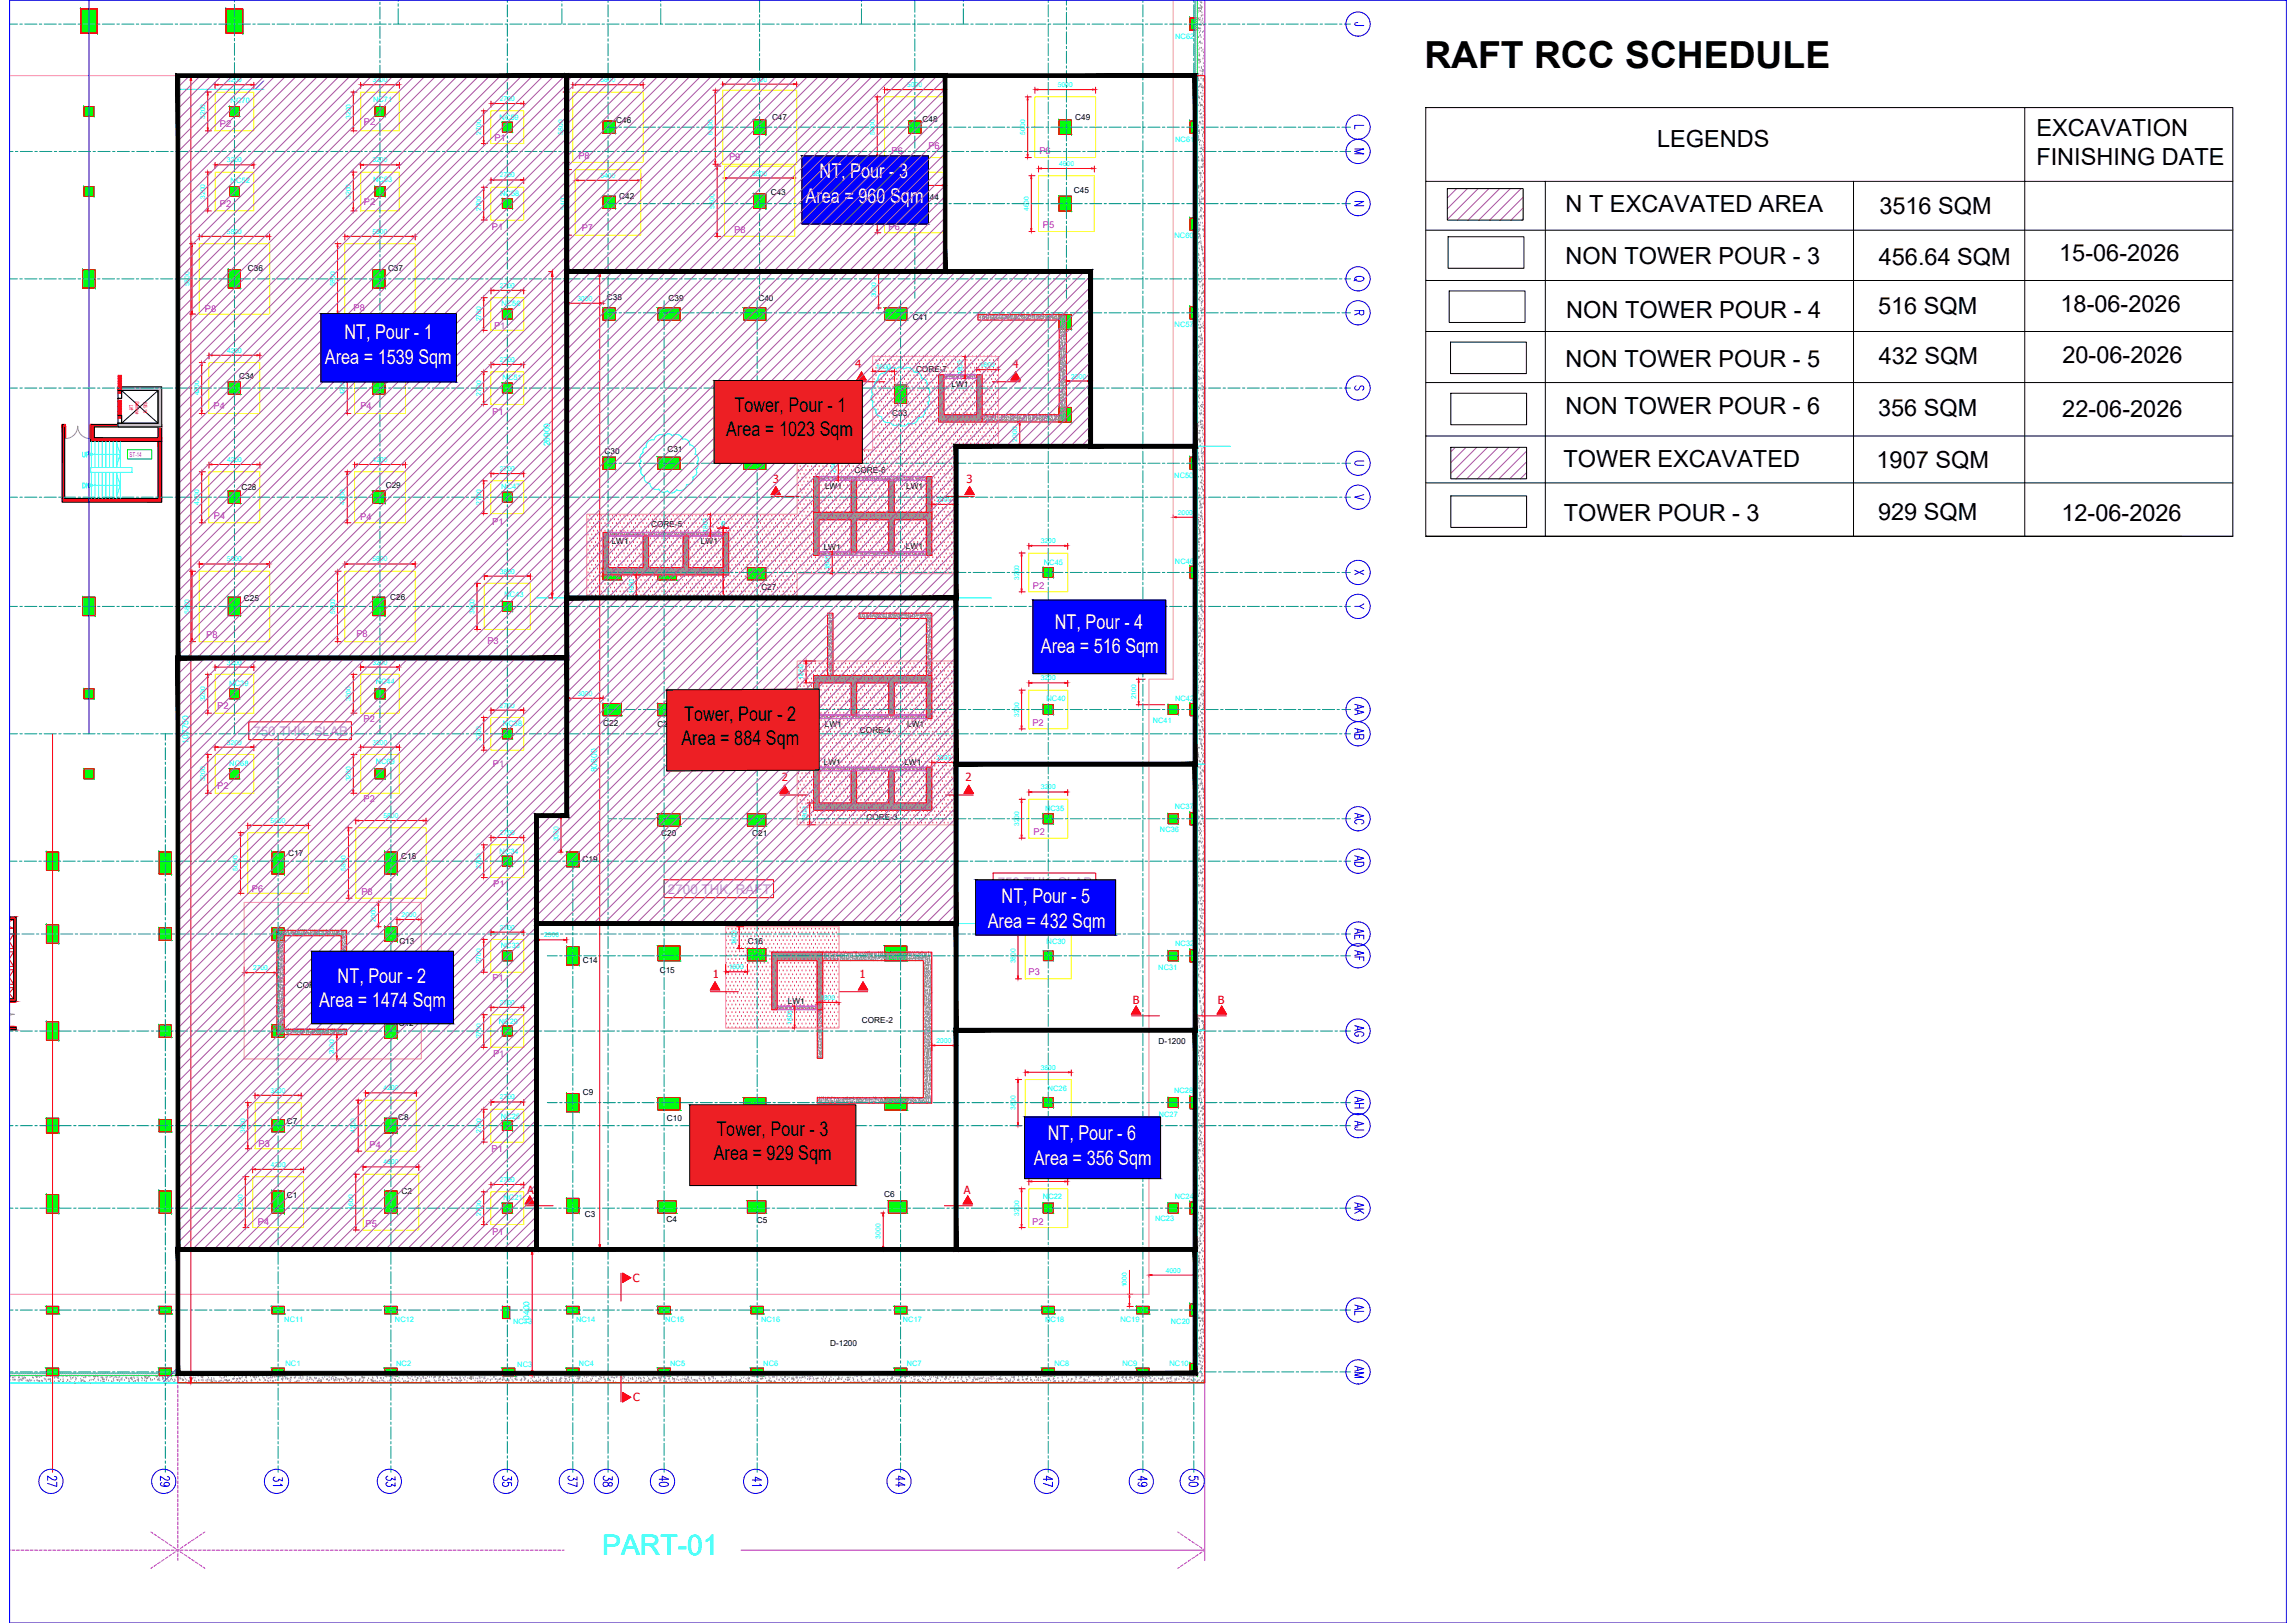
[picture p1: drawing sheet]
<svg xmlns="http://www.w3.org/2000/svg" width="420mm" height="297mm" viewBox="0 0 420 297" stroke-linecap="round" stroke-linejoin="round" font-family="sans-serif">
<defs><g id="words">
<text font-size="6.8" x="260.8" y="12.5">RAFT RCC SCHEDULE</text>
<text font-size="5.2" fill="#0ff" x="110.2" y="284.5">PART-01</text>
<g font-size="4.9" fill="#00f">
<text x="11.6" y="273.4" transform="rotate(-90 11.6 273.4)">27</text>
<text x="73.7" y="273.4" transform="rotate(-90 73.7 273.4)">33</text>
<text x="94.9" y="273.4" transform="rotate(-90 94.9 273.4)">35</text>
<text x="106.9" y="273.4" transform="rotate(-90 106.9 273.4)">37</text>
<text x="113.2" y="273.4" transform="rotate(-90 113.2 273.4)">38</text>
<text x="166.9" y="273.4" transform="rotate(-90 166.9 273.4)">44</text>
<text x="194" y="273.4" transform="rotate(-90 194 273.4)">47</text>
<text x="211.3" y="273.4" transform="rotate(-90 211.3 273.4)">49</text>
</g>
<g font-size="4.4" fill="#00f">
<text x="250.8" y="131.9" transform="rotate(-90 250.8 131.9)">AA</text>
<text x="250.8" y="136.5" transform="rotate(-90 250.8 136.5)">AB</text>
<text x="250.8" y="152" transform="rotate(-90 250.8 152)">AC</text>
<text x="250.8" y="159.8" transform="rotate(-90 250.8 159.8)">AD</text>
<text x="250.8" y="173.2" transform="rotate(-90 250.8 173.2)">AE</text>
<text x="250.8" y="177.1" transform="rotate(-90 250.8 177.1)">AF</text>
<text x="250.8" y="190.9" transform="rotate(-90 250.8 190.9)">AG</text>
<text x="250.8" y="203.9" transform="rotate(-90 250.8 203.9)">AH</text>
<text x="250.8" y="208.1" transform="rotate(-90 250.8 208.1)">AJ</text>
<text x="250.8" y="223.3" transform="rotate(-90 250.8 223.3)">AK</text>
<text x="250.8" y="242" transform="rotate(-90 250.8 242)">AL</text>
<text x="250.8" y="253.3" transform="rotate(-90 250.8 253.3)">AM</text>
<text x="32.1" y="273.4" transform="rotate(-90 32.1 273.4)">29</text>
<text x="49" y="273">31</text>
<text x="123.5" y="273.4" transform="rotate(-90 123.5 273.4)">40</text>
<text x="136.9" y="273">41</text>
<text x="220.5" y="273.4" transform="rotate(-90 220.5 273.4)">50</text>
</g>
<g font-size="4.3">
<text x="303.4" y="26.8">LEGENDS</text>
<text x="372.8" y="24.9">EXCAVATION</text>
<text x="372.8" y="30.1">FINISHING DATE</text>
<text x="286.6" y="38.7">N T EXCAVATED AREA</text>
<text x="344.1" y="39.2">3516 SQM</text>
<text x="377" y="47.7">15-06-2026</text>
<text x="286.6" y="48.4">NON TOWER POUR - 3</text>
<text x="344" y="48.4">456.64 SQM</text>
<text x="286.8" y="58.2">NON TOWER POUR - 4</text>
<text x="343.8" y="57.5">516 SQM</text>
<text x="377.2" y="57.1">18-06-2026</text>
<text x="286.6" y="67.2">NON TOWER POUR - 5</text>
<text x="344" y="66.7">432 SQM</text>
<text x="377.6" y="66.5">20-06-2026</text>
<text x="286.6" y="75.8">NON TOWER POUR - 6</text>
<text x="343.8" y="76.1">356 SQM</text>
<text x="377.5" y="76.3">22-06-2026</text>
<text x="286.2" y="85.4">TOWER EXCAVATED</text>
<text x="343.6" y="85.7">1907 SQM</text>
<text x="286.3" y="95.3">TOWER POUR - 3</text>
<text x="343.8" y="95.1">929 SQM</text>
<text x="377.4" y="95.4">12-06-2026</text>
</g>
<text font-size="4" fill="#0ff" x="14.1" y="85">UP</text>
<text font-size="4" fill="#009595" x="14.1" y="90.7">DN</text>
<g font-size="4" fill="#00f">
<text x="247.3" y="92.8">V</text>
<text x="247.3" y="106.5">X</text>
</g>
<g font-size="3.7" fill="#fff">
<text x="150.1" y="32.7">NT, Pour - 3</text>
<text x="147.5" y="37.1">Area = 960 Sqm</text>
<text x="63" y="62.1">NT, Pour - 1</text>
<text x="59.5" y="66.6">Area = 1539 Sqm</text>
<text x="190.6" y="119.5">Area = 516 Sqm</text>
<text x="193.1" y="115.1">NT, Pour - 4</text>
<text x="183.4" y="165.3">NT, Pour - 5</text>
<text x="180.8" y="169.8">Area = 432 Sqm</text>
<text x="61.8" y="179.9">NT, Pour - 2</text>
<text x="58.4" y="184.3">Area = 1474 Sqm</text>
<text x="191.8" y="208.7">NT, Pour - 6</text>
<text x="189.3" y="213.2">Area = 356 Sqm</text>
</g>
<g font-size="3.7">
<text x="134.5" y="75.3">Tower, Pour - 1</text>
<text x="132.9" y="79.8">Area = 1023 Sqm</text>
<text x="125.2" y="131.9">Tower, Pour - 2</text>
<text x="124.8" y="136.4">Area = 884 Sqm</text>
<text x="131.1" y="207.9">Tower, Pour - 3</text>
<text x="130.7" y="212.4">Area = 929 Sqm</text>
</g>
<g font-size="3.5" fill="#00f">
<text x="247.3" y="6">J</text>
<text x="247.3" y="29.3">M</text>
<text x="247.3" y="38.8">N</text>
<text x="246.9" y="52.6">Q</text>
<text x="247.3" y="58.9">R</text>
<text x="247.3" y="72.7">S</text>
<text x="247.3" y="86.4">U</text>
<text x="247.3" y="112.5">Y</text>
</g>
<text font-size="3.1" fill="#00f" x="247.3" y="24.7">L</text>
<g font-size="2.5" fill="#bf7fff">
<text x="46.4" y="134.6">750 THK. SLAB</text>
<text x="122.3" y="163.5">2700 THK. RAFT</text>
<text x="182.7" y="162.3">750 THK. SLAB</text>
</g>
<g font-size="2.1" fill="#f00">
<text x="156.5" y="67.4">4</text>
<text x="185.3" y="67.4">4</text>
<text x="141.5" y="88.4">3</text>
<text x="176.9" y="88.4">3</text>
<text x="143.1" y="143">2</text>
<text x="176.7" y="143">2</text>
<text x="130.5" y="179">1</text>
<text x="157.3" y="179">1</text>
<text x="207.4" y="183.8">B</text>
<text x="222.9" y="183.8">B</text>
<text x="96.5" y="218.5">A</text>
<text x="176.5" y="218.5">A</text>
<text x="115.8" y="234.7">C</text>
<text x="115.9" y="256.3">C</text>
</g>
<g font-size="1.7" fill="#f0f">
<text x="40.2" y="23.2">P2</text>
<text x="66.6" y="22.9">P2</text>
<text x="90.5" y="25.8">P1</text>
<text x="105.9" y="29">P8</text>
<text x="133.5" y="29.3">P9</text>
<text x="163.2" y="28.1">P6</text>
<text x="170" y="27.2">P6</text>
<text x="190.3" y="28.2">P6</text>
<text x="40.2" y="37.9">P2</text>
<text x="66.6" y="37.5">P2</text>
<text x="190.9" y="41.8">P5</text>
<text x="90.1" y="42.1">P1</text>
<text x="106.5" y="42.2">P7</text>
<text x="134.4" y="42.6">P8</text>
<text x="162.7" y="42.1">P6</text>
<text x="37.5" y="57.1">P8</text>
<text x="64.7" y="56.9">P8</text>
<text x="90.4" y="60.2">P1</text>
<text x="39.1" y="74.9">P4</text>
<text x="66" y="74.9">P4</text>
<text x="90.1" y="75.9">P1</text>
<text x="39.2" y="95.1">P4</text>
<text x="65.9" y="95.2">P4</text>
<text x="90.1" y="96">P1</text>
<text x="189.1" y="107.8">P2</text>
<text x="37.8" y="116.8">P8</text>
<text x="65.2" y="116.7">P8</text>
<text x="89.2" y="117.9">P3</text>
<text x="39.8" y="129.7">P2</text>
<text x="66.6" y="132.1">P2</text>
<text x="189" y="132.9">P2</text>
<text x="90.3" y="140.3">P1</text>
<text x="39.8" y="144.4">P2</text>
<text x="66.6" y="146.8">P2</text>
<text x="189.2" y="152.8">P2</text>
<text x="46.1" y="163.2">P6</text>
<text x="66.2" y="163.9">P8</text>
<text x="90.3" y="162.3">P1</text>
<text x="90.1" y="179.6">P1</text>
<text x="188.3" y="178.5">P3</text>
<text x="90.3" y="193.4">P1</text>
<text x="47.3" y="209.9">P3</text>
<text x="188.5" y="205.7">P3</text>
<text x="67.7" y="210.1">P4</text>
<text x="90" y="210.8">P1</text>
<text x="47.2" y="224.2">P4</text>
<text x="66.9" y="224.6">P5</text>
<text x="90.1" y="226">P1</text>
<text x="189" y="224.2">P2</text>
</g>
<g font-size="1.6" fill="#0ff">
<text x="100.6" y="81.7" transform="rotate(-90 100.6 81.7)">26900</text>
<text x="34.5" y="136.1" transform="rotate(-90 34.5 136.1)">107750</text>
<text x="109.3" y="141.3" transform="rotate(-90 109.3 141.3)">80600</text>
<text x="97" y="242.4" transform="rotate(-90 97 242.4)">10400</text>
</g>
<g font-size="1.5">
<text x="217.3" y="0" transform="rotate(-90 217.3 0)">D</text>
<text x="112.8" y="22.5">C46</text>
<text x="141.3" y="21.9">C47</text>
<text x="168.9" y="22.4">C48</text>
<text x="196.9" y="22">C49</text>
<text x="141.1" y="35.7">C43</text>
<text x="196.6" y="35.3">C45</text>
<text x="113.3" y="36.4">C42</text>
<text x="169.1" y="36.6">C44</text>
<text x="45.4" y="49.6">C36</text>
<text x="71" y="49.7">C37</text>
<text x="111.1" y="54.9">C38</text>
<text x="122.4" y="55.1">C39</text>
<text x="138.8" y="55.1">C40</text>
<text x="167.1" y="58.5">C41</text>
<text x="43.8" y="69.4">C34</text>
<text x="167.7" y="68">CORE-7</text>
<text x="174.2" y="70.8">LW1</text>
<text x="163.3" y="76.2">C33</text>
<text x="110.7" y="83.1">C30</text>
<text x="122.2" y="82.7">C31</text>
<text x="44.2" y="89.8">C28</text>
<text x="70.6" y="89.3">C29</text>
<text x="151" y="89.5">LW1</text>
<text x="156.5" y="86.5">CORE-6</text>
<text x="165.9" y="89.5">LW1</text>
<text x="112" y="99.6">LW1</text>
<text x="119.2" y="96.4">CORE-5</text>
<text x="128.3" y="99.5">LW1</text>
<text x="150.8" y="100.7">LW1</text>
<text x="165.9" y="100.5">LW1</text>
<text x="139.4" y="107.9">C27</text>
<text x="44.7" y="109.9">C25</text>
<text x="71.4" y="109.7">C26</text>
<text x="110.4" y="132.8">C22</text>
<text x="120.4" y="133">C23</text>
<text x="137.3" y="132.7">C24</text>
<text x="151" y="133">LW1</text>
<text x="157.4" y="134.1">CORE-4</text>
<text x="166.1" y="133">LW1</text>
<text x="150.8" y="140.1">LW1</text>
<text x="165.6" y="140">LW1</text>
<text x="121.1" y="153">C20</text>
<text x="137.7" y="152.9">C21</text>
<text x="158.6" y="150">CORE-3</text>
<text x="52.8" y="156.7">C17</text>
<text x="73.5" y="157.3">C18</text>
<text x="106.7" y="157.8">C19</text>
<text x="73.1" y="172.8">C13</text>
<text x="136.9" y="172.9">C16</text>
<text x="106.7" y="176.3">C14</text>
<text x="120.8" y="178">C15</text>
<text x="54.3" y="180.8">CORE-1</text>
<text x="67.9" y="180.8">D-1500</text>
<text x="144.2" y="183.8">LW1</text>
<text x="73" y="187.8">C12</text>
<text x="157.8" y="187.1">CORE-2</text>
<text x="212.1" y="191">D-1200</text>
<text x="106.7" y="200.4">C9</text>
<text x="52.5" y="205.7">C7</text>
<text x="72.9" y="205">C8</text>
<text x="122.1" y="205.2">C10</text>
<text x="139" y="205.2">C11</text>
<text x="52.5" y="219.2">C1</text>
<text x="73.5" y="218.5">C2</text>
<text x="161.9" y="219">C6</text>
<text x="107.1" y="222.7">C3</text>
<text x="122" y="223.7">C4</text>
<text x="138.6" y="223.9">C5</text>
<text x="152" y="246.3">D-1200</text>
</g>
<g font-size="1.4" fill="#0ff">
<text x="215.1" y="7.2">NC62</text>
<text x="42.2" y="18.8">NC70</text>
<text x="68.3" y="18.6">NC71</text>
<text x="91.5" y="21.9">NC59</text>
<text x="215.1" y="26">NC61</text>
<text x="42.2" y="33.5">NC52</text>
<text x="68.3" y="33.3">NC53</text>
<text x="91.6" y="35.9">NC58</text>
<text x="215" y="43.6">NC60</text>
<text x="91.8" y="56">NC56</text>
<text x="215" y="59.9">NC57</text>
<text x="92" y="69.6">NC51</text>
<text x="91.8" y="89.5">NC47</text>
<text x="215" y="87.4">NC50</text>
<text x="191.1" y="103.3">NC45</text>
<text x="215.1" y="103.2">NC46</text>
<text x="92.4" y="109.3">NC43</text>
<text x="42" y="125.5">NC39</text>
<text x="68.8" y="125.2">NC44</text>
<text x="191.6" y="128.3">NC40</text>
<text x="215.1" y="128.2">NC42</text>
<text x="92.1" y="132.8">NC38</text>
<text x="211" y="132.3">NC41</text>
<text x="42" y="140.2">NC68</text>
<text x="68.8" y="139.9">NC69</text>
<text x="191.3" y="148.4">NC35</text>
<text x="215.1" y="148.2">NC37</text>
<text x="212.4" y="152.3">NC36</text>
<text x="91.5" y="156.3">NC34</text>
<text x="91.7" y="173.6">NC33</text>
<text x="191.6" y="172.7">NC30</text>
<text x="215.1" y="173.2">NC32</text>
<text x="212.1" y="177.5">NC31</text>
<text x="91.3" y="187.4">NC29</text>
<text x="191.8" y="199.7">NC26</text>
<text x="214.9" y="200.1">NC28</text>
<text x="91.7" y="204.8">NC25</text>
<text x="212.1" y="204.4">NC27</text>
<text x="92.2" y="219.7">NC21</text>
<text x="190.9" y="219.5">NC22</text>
<text x="215.1" y="219.4">NC24</text>
<text x="211.5" y="223.5">NC23</text>
<text x="52" y="241.9">NC11</text>
<text x="72.3" y="241.9">NC12</text>
<text x="93.9" y="242.2">NC13</text>
<text x="105.5" y="241.9">NC14</text>
<text x="121.8" y="241.9">NC15</text>
<text x="139.3" y="241.9">NC16</text>
<text x="165.3" y="241.9">NC17</text>
<text x="191.4" y="241.9">NC18</text>
<text x="205.1" y="241.9">NC19</text>
<text x="214.4" y="242.3">NC20</text>
<text x="52.3" y="250.1">NC1</text>
<text x="72.5" y="250.1">NC2</text>
<text x="94.7" y="250.2">NC3</text>
<text x="106" y="250.1">NC4</text>
<text x="122.7" y="250.1">NC5</text>
<text x="139.7" y="250.1">NC6</text>
<text x="166" y="250.1">NC7</text>
<text x="193" y="250.1">NC8</text>
<text x="205.5" y="250.1">NC9</text>
<text x="214.1" y="250.1">NC10</text>
</g>
<g font-size="1.2" fill="#0ff">
<text x="41.6" y="15">3200</text>
<text x="68.2" y="15">3200</text>
<text x="109.9" y="15">5800</text>
<text x="137.7" y="14.9">6100</text>
<text x="166.1" y="15.9">5000</text>
<text x="193.6" y="15.9">5000</text>
<text x="37.6" y="21.8" transform="rotate(-90 37.6 21.8)">3200</text>
<text x="64.2" y="21.8" transform="rotate(-90 64.2 21.8)">3200</text>
<text x="91.5" y="18.5">2700</text>
<text x="41.6" y="29.7">3200</text>
<text x="68.2" y="29.7">3200</text>
<text x="88.1" y="24.7" transform="rotate(-90 88.1 24.7)">2700</text>
<text x="103.1" y="24.7" transform="rotate(-90 103.1 24.7)">5800</text>
<text x="130.5" y="24.7" transform="rotate(-90 130.5 24.7)">6100</text>
<text x="160.1" y="24.7" transform="rotate(-90 160.1 24.7)">5000</text>
<text x="187.7" y="24.7" transform="rotate(-90 187.7 24.7)">5000</text>
<text x="91.5" y="32.5">2700</text>
<text x="109.9" y="32.6">5400</text>
<text x="137.7" y="32.1">5800</text>
<text x="166.1" y="33.5">5000</text>
<text x="193.9" y="30.4">4600</text>
<text x="37.6" y="36.4" transform="rotate(-90 37.6 36.4)">3200</text>
<text x="64.2" y="36.4" transform="rotate(-90 64.2 36.4)">3200</text>
<text x="88.1" y="38.6" transform="rotate(-90 88.1 38.6)">2700</text>
<text x="103.5" y="38.4" transform="rotate(-90 103.5 38.4)">5400</text>
<text x="130.8" y="38.2" transform="rotate(-90 130.8 38.2)">5800</text>
<text x="160.1" y="38.4" transform="rotate(-90 160.1 38.4)">5000</text>
<text x="188.3" y="38.6" transform="rotate(-90 188.3 38.6)">4600</text>
<text x="41.6" y="42.8">5800</text>
<text x="68.2" y="42.8">5800</text>
<text x="34.7" y="52.4" transform="rotate(-90 34.7 52.4)">5800</text>
<text x="61.3" y="52.4" transform="rotate(-90 61.3 52.4)">5800</text>
<text x="91.5" y="52.7">2700</text>
<text x="88.1" y="58.8" transform="rotate(-90 88.1 58.8)">2700</text>
<text x="105.7" y="55">3000</text>
<text x="160.4" y="54.4" transform="rotate(-90 160.4 54.4)">3000</text>
<text x="41.6" y="64.6">4200</text>
<text x="68.2" y="64.6">4200</text>
<text x="91.5" y="66.2">2700</text>
<text x="160.3" y="67.5">1800</text>
<text x="176.2" y="68.7" transform="rotate(-90 176.2 68.7)">1800</text>
<text x="179.4" y="67.2">1800</text>
<text x="196.1" y="69.3">2000</text>
<text x="36.5" y="72.4" transform="rotate(-90 36.5 72.4)">4200</text>
<text x="63.1" y="72.4" transform="rotate(-90 63.1 72.4)">4200</text>
<text x="88.1" y="72.4" transform="rotate(-90 88.1 72.4)">2700</text>
<text x="186.2" y="80.8" transform="rotate(-90 186.2 80.8)">2000</text>
<text x="41.6" y="84.5">4200</text>
<text x="68.2" y="84.5">4200</text>
<text x="91.5" y="86.2">2700</text>
<text x="153" y="86.5" transform="rotate(-90 153 86.5)">2500</text>
<text x="36.5" y="92.4" transform="rotate(-90 36.5 92.4)">4200</text>
<text x="63.1" y="92.4" transform="rotate(-90 63.1 92.4)">4200</text>
<text x="88.1" y="92.4" transform="rotate(-90 88.1 92.4)">2700</text>
<text x="171.4" y="91.8">2000</text>
<text x="215.6" y="94.2">2000</text>
<text x="129.6" y="97.5" transform="rotate(-90 129.6 97.5)">1800</text>
<text x="132.1" y="96.2">0</text>
<text x="190.5" y="99.4">3200</text>
<text x="41.6" y="102.8">5800</text>
<text x="68.2" y="102.8">5800</text>
<text x="91.5" y="105">3800</text>
<text x="151.9" y="104.4" transform="rotate(-90 151.9 104.4)">1800</text>
<text x="186.6" y="106.1" transform="rotate(-90 186.6 106.1)">3200</text>
<text x="34.7" y="112.4" transform="rotate(-90 34.7 112.4)">5800</text>
<text x="61.3" y="112.4" transform="rotate(-90 61.3 112.4)">5800</text>
<text x="86.9" y="112.4" transform="rotate(-90 86.9 112.4)">3800</text>
<text x="116" y="108.7" transform="rotate(-90 116 108.7)">1900</text>
<text x="41.6" y="121.6">3200</text>
<text x="68.2" y="121.6">3200</text>
<text x="147.1" y="124.4" transform="rotate(-90 147.1 124.4)">1800</text>
<text x="190.5" y="124.5">3200</text>
<text x="37.6" y="128.4" transform="rotate(-90 37.6 128.4)">3200</text>
<text x="64.2" y="128.4" transform="rotate(-90 64.2 128.4)">3200</text>
<text x="91.5" y="129.5">2700</text>
<text x="105.7" y="127.3">3000</text>
<text x="186.6" y="131.2" transform="rotate(-90 186.6 131.2)">3200</text>
<text x="208" y="128" transform="rotate(-90 208 128)">2100</text>
<text x="41.6" y="136.3">3200</text>
<text x="68.2" y="136.3">3200</text>
<text x="88.1" y="135.7" transform="rotate(-90 88.1 135.7)">2700</text>
<text x="37.6" y="143" transform="rotate(-90 37.6 143)">3200</text>
<text x="64.2" y="143" transform="rotate(-90 64.2 143)">3200</text>
<text x="171.4" y="139.1">2000</text>
<text x="70.2" y="149.7">5800</text>
<text x="190.5" y="144.5">3200</text>
<text x="49.5" y="150.6">5000</text>
<text x="91.5" y="152.8">2700</text>
<text x="102.3" y="154" transform="rotate(-90 102.3 154)">3000</text>
<text x="147.8" y="150.4" transform="rotate(-90 147.8 150.4)">1800</text>
<text x="186.6" y="151.2" transform="rotate(-90 186.6 151.2)">3200</text>
<text x="43.6" y="159.3" transform="rotate(-90 43.6 159.3)">5000</text>
<text x="63.3" y="159.3" transform="rotate(-90 63.3 159.3)">5800</text>
<text x="88.1" y="159" transform="rotate(-90 88.1 159)">2700</text>
<text x="73.5" y="167.8">2000</text>
<text x="68.8" y="168.7" transform="rotate(-90 68.8 168.7)">2000</text>
<text x="91.5" y="170.1">2700</text>
<text x="99.6" y="171.5">2500</text>
<text x="134.9" y="173" transform="rotate(-90 134.9 173)">1800</text>
<text x="190.5" y="168.9">3800</text>
<text x="46.3" y="177.5">2700</text>
<text x="88.1" y="176.3" transform="rotate(-90 88.1 176.3)">2700</text>
<text x="133.4" y="177.4">1800</text>
<text x="185.9" y="176.3" transform="rotate(-90 185.9 176.3)">3800</text>
<text x="91.5" y="183.9">2700</text>
<text x="150.2" y="183">1800</text>
<text x="88.1" y="190.1" transform="rotate(-90 88.1 190.1)">2700</text>
<text x="145" y="187.6" transform="rotate(-90 145 187.6)">1800</text>
<text x="171.4" y="190.9">2000</text>
<text x="61.2" y="193" transform="rotate(-90 61.2 193)">2000</text>
<text x="190.5" y="195.8">3800</text>
<text x="49.5" y="200">3800</text>
<text x="70.2" y="199.6">4200</text>
<text x="91.5" y="201.2">2700</text>
<text x="185.9" y="203.2" transform="rotate(-90 185.9 203.2)">3800</text>
<text x="44.9" y="207.4" transform="rotate(-90 44.9 207.4)">3800</text>
<text x="65.1" y="207.4" transform="rotate(-90 65.1 207.4)">4200</text>
<text x="88.1" y="207.4" transform="rotate(-90 88.1 207.4)">2700</text>
<text x="49.6" y="213.5">4200</text>
<text x="70.2" y="213.1">4600</text>
<text x="190.5" y="215.8">3200</text>
<text x="44.5" y="221.4" transform="rotate(-90 44.5 221.4)">4200</text>
<text x="64.7" y="221.4" transform="rotate(-90 64.7 221.4)">4600</text>
<text x="91.5" y="216.3">2700</text>
<text x="88.1" y="222.5" transform="rotate(-90 88.1 222.5)">2700</text>
<text x="161.2" y="226.7" transform="rotate(-90 161.2 226.7)">3000</text>
<text x="186.6" y="222.5" transform="rotate(-90 186.6 222.5)">3200</text>
<text x="213.4" y="232.9">4000</text>
<text x="206.3" y="235.6" transform="rotate(-90 206.3 235.6)">1000</text>
</g>
<text font-size="1.2" fill="#f0f" x="23.7" y="83.6">ST-14</text>
<g font-size=".9" fill="#f00">
<text x="23.7" y="74.1" transform="rotate(90 23.7 74.1)">Lift</text>
<text x="24.8" y="73.4" transform="rotate(90 24.8 73.4)">Service</text>
<text x="26.2" y="73.6" transform="rotate(90 26.2 73.6)">SE-13</text>
</g>
</g></defs>
<!-- layer: S-COLUMN-HATCH -->
<g fill="#0f0" stroke="#0f0" stroke-width=".18">
<path d="M49.8 250.4l2.2 1.4v-1.4zM49.8 250.4l2.2 1.4h-2.2z"/>
<path d="M49.8 250.4l2.2 1.4v-1.4zM49.8 250.4l2.2 1.4h-2.2z"/>
<path d="M49.8 250.4l2.2 1.4v-1.4zM49.8 250.4l2.2 1.4h-2.2z"/>
<path d="M49.8 250.4l2.2 1.4v-1.4zM49.8 250.4l2.2 1.4h-2.2z"/>
<path d="M70.5 250.4l2.2 1.4v-1.4zM70.5 250.4l2.2 1.4h-2.2z"/>
<path d="M70.5 250.4l2.2 1.4v-1.4zM70.5 250.4l2.2 1.4h-2.2z"/>
<path d="M70.5 250.4l2.2 1.4v-1.4zM70.5 250.4l2.2 1.4h-2.2z"/>
<path d="M70.5 250.4l2.2 1.4v-1.4zM70.5 250.4l2.2 1.4h-2.2z"/>
<path d="M103.8 250.4l2.2 1.4v-1.4zM103.8 250.4l2.2 1.4h-2.2z"/>
<path d="M103.8 250.4l2.2 1.4v-1.4zM103.8 250.4l2.2 1.4h-2.2z"/>
<path d="M103.8 250.4l2.2 1.4v-1.4zM103.8 250.4l2.2 1.4h-2.2z"/>
<path d="M103.8 250.4l2.2 1.4v-1.4zM103.8 250.4l2.2 1.4h-2.2z"/>
<path d="M120.5 250.4l2.2 1.4v-1.4zM120.5 250.4l2.2 1.4h-2.2z"/>
<path d="M120.5 250.4l2.2 1.4v-1.4zM120.5 250.4l2.2 1.4h-2.2z"/>
<path d="M120.5 250.4l2.2 1.4v-1.4zM120.5 250.4l2.2 1.4h-2.2z"/>
<path d="M120.5 250.4l2.2 1.4v-1.4zM120.5 250.4l2.2 1.4h-2.2z"/>
<path d="M137.5 250.4l2.2 1.4v-1.4zM137.5 250.4l2.2 1.4h-2.2z"/>
<path d="M137.5 250.4l2.2 1.4v-1.4zM137.5 250.4l2.2 1.4h-2.2z"/>
<path d="M137.5 250.4l2.2 1.4v-1.4zM137.5 250.4l2.2 1.4h-2.2z"/>
<path d="M137.5 250.4l2.2 1.4v-1.4zM137.5 250.4l2.2 1.4h-2.2z"/>
<path d="M163.8 250.4l2.2 1.4v-1.4zM163.8 250.4l2.2 1.4h-2.2z"/>
<path d="M163.8 250.4l2.2 1.4v-1.4zM163.8 250.4l2.2 1.4h-2.2z"/>
<path d="M163.8 250.4l2.2 1.4v-1.4zM163.8 250.4l2.2 1.4h-2.2z"/>
<path d="M163.8 250.4l2.2 1.4v-1.4zM163.8 250.4l2.2 1.4h-2.2z"/>
<path d="M190.8 250.4l2.2 1.4v-1.4zM190.8 250.4l2.2 1.4h-2.2z"/>
<path d="M190.8 250.4l2.2 1.4v-1.4zM190.8 250.4l2.2 1.4h-2.2z"/>
<path d="M190.8 250.4l2.2 1.4v-1.4zM190.8 250.4l2.2 1.4h-2.2z"/>
<path d="M190.8 250.4l2.2 1.4v-1.4zM190.8 250.4l2.2 1.4h-2.2z"/>
<path d="M208.1 250.4l2.2 1.4v-1.4zM208.1 250.4l2.2 1.4h-2.2z"/>
<path d="M208.1 250.4l2.2 1.4v-1.4zM208.1 250.4l2.2 1.4h-2.2z"/>
<path d="M208.1 250.4l2.2 1.4v-1.4zM208.1 250.4l2.2 1.4h-2.2z"/>
<path d="M208.1 250.4l2.2 1.4v-1.4zM208.1 250.4l2.2 1.4h-2.2z"/>
<path d="M217.9 249.5l1.3 2.3v-2.3zM217.9 249.5l1.3 2.3h-1.3z"/>
<path d="M217.9 249.5l1.3 2.3v-2.3zM217.9 249.5l1.3 2.3h-1.3z"/>
<path d="M217.9 249.5l1.3 2.3v-2.3zM217.9 249.5l1.3 2.3h-1.3z"/>
<path d="M217.9 249.5l1.3 2.3v-2.3zM217.9 249.5l1.3 2.3h-1.3z"/>
<path d="M217.9 238.7l1.3 2.2v-2.2zM217.9 238.7l1.3 2.2h-1.3z"/>
<path d="M217.9 238.7l1.3 2.2v-2.2zM217.9 238.7l1.3 2.2h-1.3z"/>
<path d="M217.9 238.7l1.3 2.2v-2.2zM217.9 238.7l1.3 2.2h-1.3z"/>
<path d="M217.9 238.7l1.3 2.2v-2.2zM217.9 238.7l1.3 2.2h-1.3z"/>
<path d="M217.9 220l1.3 2.2v-2.2zM217.9 220l1.3 2.2h-1.3z"/>
<path d="M217.9 220l1.3 2.2v-2.2zM217.9 220l1.3 2.2h-1.3z"/>
<path d="M217.9 220l1.3 2.2v-2.2zM217.9 220l1.3 2.2h-1.3z"/>
<path d="M217.9 220l1.3 2.2v-2.2zM217.9 220l1.3 2.2h-1.3z"/>
<path d="M217.9 200.7l1.3 2.2v-2.2zM217.9 200.7l1.3 2.2h-1.3z"/>
<path d="M217.9 200.7l1.3 2.2v-2.2zM217.9 200.7l1.3 2.2h-1.3z"/>
<path d="M217.9 200.7l1.3 2.2v-2.2zM217.9 200.7l1.3 2.2h-1.3z"/>
<path d="M217.9 200.7l1.3 2.2v-2.2zM217.9 200.7l1.3 2.2h-1.3z"/>
<path d="M217.9 173.8l1.3 2.2v-2.2zM217.9 173.8l1.3 2.2h-1.3z"/>
<path d="M217.9 173.8l1.3 2.2v-2.2zM217.9 173.8l1.3 2.2h-1.3z"/>
<path d="M217.9 173.8l1.3 2.2v-2.2zM217.9 173.8l1.3 2.2h-1.3z"/>
<path d="M217.9 173.8l1.3 2.2v-2.2zM217.9 173.8l1.3 2.2h-1.3z"/>
<path d="M217.9 148.7l1.3 2.3v-2.3zM217.9 148.7l1.3 2.3h-1.3z"/>
<path d="M217.9 148.7l1.3 2.3v-2.3zM217.9 148.7l1.3 2.3h-1.3z"/>
<path d="M217.9 148.7l1.3 2.3v-2.3zM217.9 148.7l1.3 2.3h-1.3z"/>
<path d="M217.9 148.7l1.3 2.3v-2.3zM217.9 148.7l1.3 2.3h-1.3z"/>
<path d="M217.9 128.8l1.3 2.2v-2.2zM217.9 128.8l1.3 2.2h-1.3z"/>
<path d="M217.9 128.8l1.3 2.2v-2.2zM217.9 128.8l1.3 2.2h-1.3z"/>
<path d="M217.9 128.8l1.3 2.2v-2.2zM217.9 128.8l1.3 2.2h-1.3z"/>
<path d="M217.9 128.8l1.3 2.2v-2.2zM217.9 128.8l1.3 2.2h-1.3z"/>
<path d="M217.9 103.7l1.3 2.2v-2.2zM217.9 103.7l1.3 2.2h-1.3z"/>
<path d="M217.9 103.7l1.3 2.2v-2.2zM217.9 103.7l1.3 2.2h-1.3z"/>
<path d="M217.9 103.7l1.3 2.2v-2.2zM217.9 103.7l1.3 2.2h-1.3z"/>
<path d="M217.9 103.7l1.3 2.2v-2.2zM217.9 103.7l1.3 2.2h-1.3z"/>
<path d="M217.9 83.7l1.3 2.2v-2.2zM217.9 83.7l1.3 2.2h-1.3z"/>
<path d="M217.9 83.7l1.3 2.2v-2.2zM217.9 83.7l1.3 2.2h-1.3z"/>
<path d="M217.9 83.7l1.3 2.2v-2.2zM217.9 83.7l1.3 2.2h-1.3z"/>
<path d="M217.9 83.7l1.3 2.2v-2.2zM217.9 83.7l1.3 2.2h-1.3z"/>
<path d="M217.9 56.1l1.3 2.3v-2.3zM217.9 56.1l1.3 2.3h-1.3z"/>
<path d="M217.9 56.1l1.3 2.3v-2.3zM217.9 56.1l1.3 2.3h-1.3z"/>
<path d="M217.9 56.1l1.3 2.3v-2.3zM217.9 56.1l1.3 2.3h-1.3z"/>
<path d="M217.9 56.1l1.3 2.3v-2.3zM217.9 56.1l1.3 2.3h-1.3z"/>
<path d="M217.9 39.9l1.3 2.2v-2.2zM217.9 39.9l1.3 2.2h-1.3z"/>
<path d="M217.9 39.9l1.3 2.2v-2.2zM217.9 39.9l1.3 2.2h-1.3z"/>
<path d="M217.9 39.9l1.3 2.2v-2.2zM217.9 39.9l1.3 2.2h-1.3z"/>
<path d="M217.9 39.9l1.3 2.2v-2.2zM217.9 39.9l1.3 2.2h-1.3z"/>
<path d="M217.9 22.2l1.3 2.2v-2.2zM217.9 22.2l1.3 2.2h-1.3z"/>
<path d="M217.9 22.2l1.3 2.2v-2.2zM217.9 22.2l1.3 2.2h-1.3z"/>
<path d="M217.9 22.2l1.3 2.2v-2.2zM217.9 22.2l1.3 2.2h-1.3z"/>
<path d="M217.9 22.2l1.3 2.2v-2.2zM217.9 22.2l1.3 2.2h-1.3z"/>
<path d="M217.9 3.3l1.3 2.2v-2.2zM217.9 3.3l1.3 2.2v-2.2zM217.9 3.3l1.3 2.2h-1.3zM217.9 3.3l1.3 2.2h-1.3zM217.9 3.3l1.3 2.2h-1.3zM217.9 3.3l1.3 2.2v-2.2z"/>
<path d="M217.9 3.3l1.3 2.2v-2.2zM217.9 3.3l1.3 2.2h-1.3z"/>
<path d="M49.8 239.1l2.2 1.3v-1.3zM49.8 239.1l2.2 1.3h-2.2z"/>
<path d="M49.8 239.1l2.2 1.3v-1.3zM49.8 239.1l2.2 1.3h-2.2z"/>
<path d="M49.8 239.1l2.2 1.3v-1.3zM49.8 239.1l2.2 1.3h-2.2z"/>
<path d="M49.8 239.1l2.2 1.3v-1.3zM49.8 239.1l2.2 1.3h-2.2z"/>
<path d="M70.5 239.1l2.2 1.3v-1.3zM70.5 239.1l2.2 1.3h-2.2z"/>
<path d="M70.5 239.1l2.2 1.3v-1.3zM70.5 239.1l2.2 1.3h-2.2z"/>
<path d="M70.5 239.1l2.2 1.3v-1.3zM70.5 239.1l2.2 1.3h-2.2z"/>
<path d="M70.5 239.1l2.2 1.3v-1.3zM70.5 239.1l2.2 1.3h-2.2z"/>
<path d="M103.8 239.1l2.2 1.3v-1.3zM103.8 239.1l2.2 1.3h-2.2z"/>
<path d="M103.8 239.1l2.2 1.3v-1.3zM103.8 239.1l2.2 1.3h-2.2z"/>
<path d="M103.8 239.1l2.2 1.3v-1.3zM103.8 239.1l2.2 1.3h-2.2z"/>
<path d="M103.8 239.1l2.2 1.3v-1.3zM103.8 239.1l2.2 1.3h-2.2z"/>
<path d="M120.5 239.1l2.2 1.3v-1.3zM120.5 239.1l2.2 1.3h-2.2z"/>
<path d="M120.5 239.1l2.2 1.3v-1.3zM120.5 239.1l2.2 1.3h-2.2z"/>
<path d="M120.5 239.1l2.2 1.3v-1.3zM120.5 239.1l2.2 1.3h-2.2z"/>
<path d="M120.5 239.1l2.2 1.3v-1.3zM120.5 239.1l2.2 1.3h-2.2z"/>
<path d="M137.5 239.1l2.2 1.3v-1.3zM137.5 239.1l2.2 1.3h-2.2z"/>
<path d="M137.5 239.1l2.2 1.3v-1.3zM137.5 239.1l2.2 1.3h-2.2z"/>
<path d="M137.5 239.1l2.2 1.3v-1.3zM137.5 239.1l2.2 1.3h-2.2z"/>
<path d="M137.5 239.1l2.2 1.3v-1.3zM137.5 239.1l2.2 1.3h-2.2z"/>
<path d="M163.8 239.1l2.2 1.3v-1.3zM163.8 239.1l2.2 1.3h-2.2z"/>
<path d="M163.8 239.1l2.2 1.3v-1.3zM163.8 239.1l2.2 1.3h-2.2z"/>
<path d="M163.8 239.1l2.2 1.3v-1.3zM163.8 239.1l2.2 1.3h-2.2z"/>
<path d="M163.8 239.1l2.2 1.3v-1.3zM163.8 239.1l2.2 1.3h-2.2z"/>
<path d="M190.8 239.1l2.2 1.3v-1.3zM190.8 239.1l2.2 1.3h-2.2z"/>
<path d="M190.8 239.1l2.2 1.3v-1.3zM190.8 239.1l2.2 1.3h-2.2z"/>
<path d="M190.8 239.1l2.2 1.3v-1.3zM190.8 239.1l2.2 1.3h-2.2z"/>
<path d="M190.8 239.1l2.2 1.3v-1.3zM190.8 239.1l2.2 1.3h-2.2z"/>
<path d="M208.1 239.1l2.2 1.3v-1.3zM208.1 239.1l2.2 1.3h-2.2z"/>
<path d="M208.1 239.1l2.2 1.3v-1.3zM208.1 239.1l2.2 1.3h-2.2z"/>
<path d="M208.1 239.1l2.2 1.3v-1.3zM208.1 239.1l2.2 1.3h-2.2z"/>
<path d="M208.1 239.1l2.2 1.3v-1.3zM208.1 239.1l2.2 1.3h-2.2z"/>
<path d="M42 34.2l1.8 1.7v-1.7zM42 34.2l1.8 1.7h-1.8z"/>
<path d="M42 34.2l1.8 1.7v-1.7zM42 34.2l1.8 1.7h-1.8z"/>
<path d="M42 34.2l1.8 1.7v-1.7zM42 34.2l1.8 1.7h-1.8z"/>
<path d="M42 34.2l1.8 1.7v-1.7zM42 34.2l1.8 1.7h-1.8z"/>
<path d="M68.7 34.2l1.8 1.7v-1.7zM68.7 34.2l1.8 1.7h-1.8z"/>
<path d="M68.7 34.2l1.8 1.7v-1.7zM68.7 34.2l1.8 1.7h-1.8z"/>
<path d="M68.7 34.2l1.8 1.7v-1.7zM68.7 34.2l1.8 1.7h-1.8z"/>
<path d="M68.7 34.2l1.8 1.7v-1.7zM68.7 34.2l1.8 1.7h-1.8z"/>
<path d="M92 22.4l1.8 1.8v-1.8zM92 22.4l1.8 1.8h-1.8z"/>
<path d="M92 22.4l1.8 1.8v-1.8zM92 22.4l1.8 1.8h-1.8z"/>
<path d="M92 22.4l1.8 1.8v-1.8zM92 22.4l1.8 1.8h-1.8z"/>
<path d="M92 22.4l1.8 1.8v-1.8zM92 22.4l1.8 1.8h-1.8z"/>
<path d="M92 36.4l1.8 1.8v-1.8zM92 36.4l1.8 1.8h-1.8z"/>
<path d="M92 36.4l1.8 1.8v-1.8zM92 36.4l1.8 1.8h-1.8z"/>
<path d="M92 36.4l1.8 1.8v-1.8zM92 36.4l1.8 1.8h-1.8z"/>
<path d="M92 36.4l1.8 1.8v-1.8zM92 36.4l1.8 1.8h-1.8z"/>
<path d="M92 56.6l1.8 1.8v-1.8zM92 56.6l1.8 1.8h-1.8z"/>
<path d="M92 56.6l1.8 1.8v-1.8zM92 56.6l1.8 1.8h-1.8z"/>
<path d="M92 56.6l1.8 1.8v-1.8zM92 56.6l1.8 1.8h-1.8z"/>
<path d="M92 56.6l1.8 1.8v-1.8zM92 56.6l1.8 1.8h-1.8z"/>
<path d="M92 70.1l1.8 1.8v-1.8zM92 70.1l1.8 1.8h-1.8z"/>
<path d="M92 70.1l1.8 1.8v-1.8zM92 70.1l1.8 1.8h-1.8z"/>
<path d="M92 70.1l1.8 1.8v-1.8zM92 70.1l1.8 1.8h-1.8z"/>
<path d="M92 70.1l1.8 1.8v-1.8zM92 70.1l1.8 1.8h-1.8z"/>
<path d="M42 140.7l1.8 1.8v-1.8zM42 140.7l1.8 1.8h-1.8z"/>
<path d="M42 140.7l1.8 1.8v-1.8zM42 140.7l1.8 1.8h-1.8z"/>
<path d="M42 140.7l1.8 1.8v-1.8zM42 140.7l1.8 1.8h-1.8z"/>
<path d="M42 140.7l1.8 1.8v-1.8zM42 140.7l1.8 1.8h-1.8z"/>
<path d="M68.7 140.7l1.8 1.8v-1.8zM68.7 140.7l1.8 1.8h-1.8z"/>
<path d="M68.7 140.7l1.8 1.8v-1.8zM68.7 140.7l1.8 1.8h-1.8z"/>
<path d="M68.7 140.7l1.8 1.8v-1.8zM68.7 140.7l1.8 1.8h-1.8z"/>
<path d="M68.7 140.7l1.8 1.8v-1.8zM68.7 140.7l1.8 1.8h-1.8z"/>
<path d="M92 133.4l1.8 1.8v-1.8zM92 133.4l1.8 1.8h-1.8z"/>
<path d="M92 133.4l1.8 1.8v-1.8zM92 133.4l1.8 1.8h-1.8z"/>
<path d="M92 133.4l1.8 1.8v-1.8zM92 133.4l1.8 1.8h-1.8z"/>
<path d="M92 110.1l1.8 1.8v-1.8zM92 110.1l1.8 1.8h-1.8z"/>
<path d="M92 110.1l1.8 1.8v-1.8zM92 110.1l1.8 1.8h-1.8z"/>
<path d="M92 110.1l1.8 1.8v-1.8zM92 110.1l1.8 1.8h-1.8z"/>
<path d="M92 110.1l1.8 1.8v-1.8zM92 110.1l1.8 1.8h-1.8z"/>
<path d="M92 90.1l1.8 1.8v-1.8zM92 90.1l1.8 1.8h-1.8z"/>
<path d="M92 90.1l1.8 1.8v-1.8zM92 90.1l1.8 1.8h-1.8z"/>
<path d="M92 90.1l1.8 1.8v-1.8zM92 90.1l1.8 1.8h-1.8z"/>
<path d="M92 90.1l1.8 1.8v-1.8zM92 90.1l1.8 1.8h-1.8z"/>
<path d="M191 220.2l1.8 1.8v-1.8zM191 220.2l1.8 1.8h-1.8z"/>
<path d="M191 220.2l1.8 1.8v-1.8zM191 220.2l1.8 1.8h-1.8z"/>
<path d="M191 220.2l1.8 1.8v-1.8zM191 220.2l1.8 1.8h-1.8z"/>
<path d="M191 220.2l1.8 1.8v-1.8zM191 220.2l1.8 1.8h-1.8z"/>
<path d="M213.9 220.2l1.8 1.8v-1.8zM213.9 220.2l1.8 1.8h-1.8z"/>
<path d="M213.9 220.2l1.8 1.8v-1.8zM213.9 220.2l1.8 1.8h-1.8z"/>
<path d="M213.9 220.2l1.8 1.8v-1.8zM213.9 220.2l1.8 1.8h-1.8z"/>
<path d="M213.9 220.2l1.8 1.8v-1.8zM213.9 220.2l1.8 1.8h-1.8z"/>
<path d="M213.9 200.9l1.8 1.8v-1.8zM213.9 200.9l1.8 1.8h-1.8z"/>
<path d="M213.9 200.9l1.8 1.8v-1.8zM213.9 200.9l1.8 1.8h-1.8z"/>
<path d="M213.9 200.9l1.8 1.8v-1.8zM213.9 200.9l1.8 1.8h-1.8z"/>
<path d="M213.9 200.9l1.8 1.8v-1.8zM213.9 200.9l1.8 1.8h-1.8z"/>
<path d="M191 200.9l1.8 1.8v-1.8zM191 200.9l1.8 1.8h-1.8z"/>
<path d="M191 200.9l1.8 1.8v-1.8zM191 200.9l1.8 1.8h-1.8z"/>
<path d="M191 200.9l1.8 1.8v-1.8zM191 200.9l1.8 1.8h-1.8z"/>
<path d="M191 200.9l1.8 1.8v-1.8zM191 200.9l1.8 1.8h-1.8z"/>
<path d="M191 174l1.8 1.8v-1.8zM191 174l1.8 1.8h-1.8z"/>
<path d="M213.9 174l1.8 1.8v-1.8zM213.9 174l1.8 1.8h-1.8z"/>
<path d="M213.9 174l1.8 1.8v-1.8zM213.9 174l1.8 1.8h-1.8z"/>
<path d="M213.9 174l1.8 1.8v-1.8zM213.9 174l1.8 1.8h-1.8z"/>
<path d="M213.9 174l1.8 1.8v-1.8zM213.9 174l1.8 1.8h-1.8z"/>
<path d="M213.9 149l1.8 1.7v-1.7zM213.9 149l1.8 1.7h-1.8z"/>
<path d="M213.9 149l1.8 1.7v-1.7zM213.9 149l1.8 1.7h-1.8z"/>
<path d="M213.9 149l1.8 1.7v-1.7zM213.9 149l1.8 1.7h-1.8z"/>
<path d="M213.9 149l1.8 1.7v-1.7zM213.9 149l1.8 1.7h-1.8z"/>
<path d="M191 149l1.8 1.7v-1.7zM191 149l1.8 1.7h-1.8z"/>
<path d="M191 149l1.8 1.7v-1.7zM191 149l1.8 1.7h-1.8z"/>
<path d="M191 149l1.8 1.7v-1.7zM191 149l1.8 1.7h-1.8z"/>
<path d="M191 149l1.8 1.7v-1.7zM191 149l1.8 1.7h-1.8z"/>
<path d="M191 129l1.8 1.7v-1.7zM191 129l1.8 1.7h-1.8z"/>
<path d="M191 129l1.8 1.7v-1.7zM191 129l1.8 1.7h-1.8z"/>
<path d="M191 129l1.8 1.7v-1.7zM191 129l1.8 1.7h-1.8z"/>
<path d="M191 129l1.8 1.7v-1.7zM191 129l1.8 1.7h-1.8z"/>
<path d="M213.9 129l1.8 1.7v-1.7zM213.9 129l1.8 1.7h-1.8z"/>
<path d="M213.9 129l1.8 1.7v-1.7zM213.9 129l1.8 1.7h-1.8z"/>
<path d="M213.9 129l1.8 1.7v-1.7zM213.9 129l1.8 1.7h-1.8z"/>
<path d="M213.9 129l1.8 1.7v-1.7zM213.9 129l1.8 1.7h-1.8z"/>
<path d="M191 103.9l1.8 1.8v-1.8zM191 103.9l1.8 1.8h-1.8z"/>
<path d="M191 103.9l1.8 1.8v-1.8zM191 103.9l1.8 1.8h-1.8z"/>
<path d="M191 103.9l1.8 1.8v-1.8zM191 103.9l1.8 1.8h-1.8z"/>
<path d="M191 103.9l1.8 1.8v-1.8zM191 103.9l1.8 1.8h-1.8z"/>
<path d="M92 220.2l1.8 1.8v-1.8zM92 220.2l1.8 1.8h-1.8z"/>
<path d="M92 220.2l1.8 1.8v-1.8zM92 220.2l1.8 1.8h-1.8z"/>
<path d="M92 220.2l1.8 1.8v-1.8zM92 220.2l1.8 1.8h-1.8z"/>
<path d="M92 220.2l1.8 1.8v-1.8zM92 220.2l1.8 1.8h-1.8z"/>
<path d="M92 205.1l1.8 1.8v-1.8zM92 205.1l1.8 1.8h-1.8z"/>
<path d="M92 205.1l1.8 1.8v-1.8zM92 205.1l1.8 1.8h-1.8z"/>
<path d="M92 205.1l1.8 1.8v-1.8zM92 205.1l1.8 1.8h-1.8z"/>
<path d="M92 205.1l1.8 1.8v-1.8zM92 205.1l1.8 1.8h-1.8z"/>
<path d="M92 187.8l1.8 1.8v-1.8zM92 187.8l1.8 1.8h-1.8z"/>
<path d="M92 187.8l1.8 1.8v-1.8zM92 187.8l1.8 1.8h-1.8z"/>
<path d="M92 187.8l1.8 1.8v-1.8zM92 187.8l1.8 1.8h-1.8z"/>
<path d="M92 187.8l1.8 1.8v-1.8zM92 187.8l1.8 1.8h-1.8z"/>
<path d="M92 174l1.8 1.8v-1.8zM92 174l1.8 1.8h-1.8z"/>
<path d="M92 174l1.8 1.8v-1.8zM92 174l1.8 1.8h-1.8z"/>
<path d="M92 174l1.8 1.8v-1.8zM92 174l1.8 1.8h-1.8z"/>
<path d="M92 174l1.8 1.8v-1.8zM92 174l1.8 1.8h-1.8z"/>
<path d="M92 156.7l1.8 1.8v-1.8zM92 156.7l1.8 1.8h-1.8z"/>
<path d="M92 156.7l1.8 1.8v-1.8zM92 156.7l1.8 1.8h-1.8z"/>
<path d="M92 156.7l1.8 1.8v-1.8zM92 156.7l1.8 1.8h-1.8z"/>
<path d="M92 156.7l1.8 1.8v-1.8zM92 156.7l1.8 1.8h-1.8z"/>
<path d="M193.9 21.9l2.2 2.7v-2.7zM193.9 21.9l2.2 2.7h-2.2z"/>
<path d="M193.9 21.9l2.2 2.7v-2.7zM193.9 21.9l2.2 2.7h-2.2z"/>
<path d="M193.9 21.9l2.2 2.7v-2.7zM193.9 21.9l2.2 2.7h-2.2z"/>
<path d="M193.9 21.9l2.2 2.7v-2.7zM193.9 21.9l2.2 2.7h-2.2z"/>
<path d="M193.9 35.9l2.2 2.7v-2.7zM193.9 35.9l2.2 2.7h-2.2z"/>
<path d="M193.9 35.9l2.2 2.7v-2.7zM193.9 35.9l2.2 2.7h-2.2z"/>
<path d="M193.9 35.9l2.2 2.7v-2.7zM193.9 35.9l2.2 2.7h-2.2z"/>
<path d="M193.9 35.9l2.2 2.7v-2.7zM193.9 35.9l2.2 2.7h-2.2z"/>
<path d="M166.4 22.2l2.2 2.2v-2.2zM166.4 22.2l2.2 2.2h-2.2z"/>
<path d="M166.4 22.2l2.2 2.2v-2.2zM166.4 22.2l2.2 2.2h-2.2z"/>
<path d="M166.4 22.2l2.2 2.2v-2.2zM166.4 22.2l2.2 2.2h-2.2z"/>
<path d="M166.4 22.2l2.2 2.2v-2.2zM166.4 22.2l2.2 2.2h-2.2z"/>
<path d="M166.4 35.9l2.2 2.3v-2.3zM166.4 35.9l2.2 2.3h-2.2z"/>
<path d="M166.4 35.9l2.2 2.3v-2.3zM166.4 35.9l2.2 2.3h-2.2z"/>
<path d="M166.4 35.9l2.2 2.3v-2.3zM166.4 35.9l2.2 2.3h-2.2z"/>
<path d="M166.4 35.9l2.2 2.3v-2.3zM166.4 35.9l2.2 2.3h-2.2z"/>
<path d="M49.8 156l2.2 3.9v-3.9zM49.8 156l2.2 3.9h-2.2z"/>
<path d="M49.8 156l2.2 3.9v-3.9zM49.8 156l2.2 3.9h-2.2z"/>
<path d="M49.8 156l2.2 3.9v-3.9zM49.8 156l2.2 3.9h-2.2z"/>
<path d="M49.8 156l2.2 3.9v-3.9zM49.8 156l2.2 3.9h-2.2z"/>
<path d="M70.5 156l2.2 3.9v-3.9zM70.5 156l2.2 3.9h-2.2z"/>
<path d="M70.5 156l2.2 3.9v-3.9zM70.5 156l2.2 3.9h-2.2z"/>
<path d="M70.5 156l2.2 3.9v-3.9zM70.5 156l2.2 3.9h-2.2z"/>
<path d="M70.5 156l2.2 3.9v-3.9zM70.5 156l2.2 3.9h-2.2z"/>
<path d="M49.8 218l2.2 4v-4zM49.8 218l2.2 4h-2.2z"/>
<path d="M49.8 218l2.2 4v-4zM49.8 218l2.2 4h-2.2z"/>
<path d="M49.8 218l2.2 4v-4zM49.8 218l2.2 4h-2.2z"/>
<path d="M49.8 218l2.2 4v-4zM49.8 218l2.2 4h-2.2z"/>
<path d="M70.5 218l2.2 4v-4zM70.5 218l2.2 4h-2.2z"/>
<path d="M70.5 218l2.2 4v-4zM70.5 218l2.2 4h-2.2z"/>
<path d="M70.5 218l2.2 4v-4zM70.5 218l2.2 4h-2.2z"/>
<path d="M70.5 218l2.2 4v-4zM70.5 218l2.2 4h-2.2z"/>
<path d="M103.8 173.3l2.2 3.3v-3.3zM103.8 173.3l2.2 3.3h-2.2z"/>
<path d="M103.8 173.3l2.2 3.3v-3.3zM103.8 173.3l2.2 3.3h-2.2z"/>
<path d="M103.8 173.3l2.2 3.3v-3.3zM103.8 173.3l2.2 3.3h-2.2z"/>
<path d="M103.8 173.3l2.2 3.3v-3.3zM103.8 173.3l2.2 3.3h-2.2z"/>
<path d="M103.8 200.1l2.2 3.4v-3.4zM103.8 200.1l2.2 3.4h-2.2z"/>
<path d="M103.8 200.1l2.2 3.4v-3.4zM103.8 200.1l2.2 3.4h-2.2z"/>
<path d="M103.8 200.1l2.2 3.4v-3.4zM103.8 200.1l2.2 3.4h-2.2z"/>
<path d="M103.8 200.1l2.2 3.4v-3.4zM103.8 200.1l2.2 3.4h-2.2z"/>
<path d="M103.8 219.3l2.2 2.7v-2.7zM103.8 219.3l2.2 2.7h-2.2z"/>
<path d="M103.8 219.3l2.2 2.7v-2.7zM103.8 219.3l2.2 2.7h-2.2z"/>
<path d="M103.8 219.3l2.2 2.7v-2.7zM103.8 219.3l2.2 2.7h-2.2z"/>
<path d="M103.8 219.3l2.2 2.7v-2.7zM103.8 219.3l2.2 2.7h-2.2z"/>
<path d="M103.8 156l2.2 2.6v-2.6zM103.8 156l2.2 2.6h-2.2z"/>
<path d="M103.8 156l2.2 2.6v-2.6zM103.8 156l2.2 2.6h-2.2z"/>
<path d="M103.8 156l2.2 2.6v-2.6zM103.8 156l2.2 2.6h-2.2z"/>
<path d="M103.8 156l2.2 2.6v-2.6zM103.8 156l2.2 2.6h-2.2z"/>
<path d="M70.5 204.7l2.2 2.6v-2.6zM70.5 204.7l2.2 2.6h-2.2z"/>
<path d="M70.5 204.7l2.2 2.6v-2.6zM70.5 204.7l2.2 2.6h-2.2z"/>
<path d="M70.5 204.7l2.2 2.6v-2.6zM70.5 204.7l2.2 2.6h-2.2z"/>
<path d="M70.5 204.7l2.2 2.6v-2.6zM70.5 204.7l2.2 2.6h-2.2z"/>
<path d="M49.8 204.9l2.2 2.2v-2.2zM49.8 204.9l2.2 2.2h-2.2z"/>
<path d="M49.8 204.9l2.2 2.2v-2.2zM49.8 204.9l2.2 2.2h-2.2z"/>
<path d="M49.8 204.9l2.2 2.2v-2.2zM49.8 204.9l2.2 2.2h-2.2z"/>
<path d="M49.8 204.9l2.2 2.2v-2.2zM49.8 204.9l2.2 2.2h-2.2z"/>
<path d="M70.5 187.4l2.2 2.6v-2.6zM70.5 187.4l2.2 2.6h-2.2z"/>
<path d="M70.5 187.4l2.2 2.6v-2.6zM70.5 187.4l2.2 2.6h-2.2z"/>
<path d="M70.5 187.4l2.2 2.6v-2.6zM70.5 187.4l2.2 2.6h-2.2z"/>
<path d="M70.5 187.4l2.2 2.6v-2.6zM70.5 187.4l2.2 2.6h-2.2z"/>
<path d="M70.5 169.6l2.2 2.7v-2.7zM70.5 169.6l2.2 2.7h-2.2z"/>
<path d="M70.5 169.6l2.2 2.7v-2.7zM70.5 169.6l2.2 2.7h-2.2z"/>
<path d="M70.5 169.6l2.2 2.7v-2.7zM70.5 169.6l2.2 2.7h-2.2z"/>
<path d="M70.5 169.6l2.2 2.7v-2.7zM70.5 169.6l2.2 2.7h-2.2z"/>
<path d="M49.8 187.6l2.2 2.2v-2.2zM49.8 187.6l2.2 2.2h-2.2z"/>
<path d="M49.8 187.6l2.2 2.2v-2.2zM49.8 187.6l2.2 2.2h-2.2z"/>
<path d="M49.8 187.6l2.2 2.2v-2.2zM49.8 187.6l2.2 2.2h-2.2z"/>
<path d="M49.8 187.6l2.2 2.2v-2.2zM49.8 187.6l2.2 2.2h-2.2z"/>
<path d="M49.8 169.8l2.2 2.2v-2.2zM49.8 169.8l2.2 2.2h-2.2z"/>
<path d="M49.8 169.8l2.2 2.2v-2.2zM49.8 169.8l2.2 2.2h-2.2z"/>
<path d="M49.8 169.8l2.2 2.2v-2.2zM49.8 169.8l2.2 2.2h-2.2z"/>
<path d="M49.8 169.8l2.2 2.2v-2.2zM49.8 169.8l2.2 2.2h-2.2z"/>
<path d="M41.8 109.3l2.2 3.4v-3.4zM41.8 109.3l2.2 3.4h-2.2z"/>
<path d="M41.8 109.3l2.2 3.4v-3.4zM41.8 109.3l2.2 3.4h-2.2z"/>
<path d="M41.8 109.3l2.2 3.4v-3.4zM41.8 109.3l2.2 3.4h-2.2z"/>
<path d="M41.8 109.3l2.2 3.4v-3.4zM41.8 109.3l2.2 3.4h-2.2z"/>
<path d="M68.2 109.3l2.3 3.4v-3.4zM68.2 109.3l2.3 3.4h-2.3z"/>
<path d="M68.2 109.3l2.3 3.4v-3.4zM68.2 109.3l2.3 3.4h-2.3z"/>
<path d="M68.2 109.3l2.3 3.4v-3.4zM68.2 109.3l2.3 3.4h-2.3z"/>
<path d="M68.2 109.3l2.3 3.4v-3.4zM68.2 109.3l2.3 3.4h-2.3z"/>
<path d="M68.2 89.9l2.3 2.2v-2.2zM68.2 89.9l2.3 2.2h-2.3z"/>
<path d="M68.2 89.9l2.3 2.2v-2.2zM68.2 89.9l2.3 2.2h-2.3z"/>
<path d="M68.2 89.9l2.3 2.2v-2.2zM68.2 89.9l2.3 2.2h-2.3z"/>
<path d="M68.2 89.9l2.3 2.2v-2.2zM68.2 89.9l2.3 2.2h-2.3z"/>
<path d="M68.2 69.9l2.3 2.2v-2.2zM68.2 69.9l2.3 2.2h-2.3z"/>
<path d="M68.2 69.9l2.3 2.2v-2.2zM68.2 69.9l2.3 2.2h-2.3z"/>
<path d="M68.2 69.9l2.3 2.2v-2.2zM68.2 69.9l2.3 2.2h-2.3z"/>
<path d="M68.2 69.9l2.3 2.2v-2.2zM68.2 69.9l2.3 2.2h-2.3z"/>
<path d="M41.8 69.9l2.2 2.2v-2.2zM41.8 69.9l2.2 2.2h-2.2z"/>
<path d="M41.8 69.9l2.2 2.2v-2.2zM41.8 69.9l2.2 2.2h-2.2z"/>
<path d="M41.8 69.9l2.2 2.2v-2.2zM41.8 69.9l2.2 2.2h-2.2z"/>
<path d="M41.8 69.9l2.2 2.2v-2.2zM41.8 69.9l2.2 2.2h-2.2z"/>
<path d="M41.8 89.9l2.2 2.2v-2.2zM41.8 89.9l2.2 2.2h-2.2z"/>
<path d="M41.8 89.9l2.2 2.2v-2.2zM41.8 89.9l2.2 2.2h-2.2z"/>
<path d="M41.8 89.9l2.2 2.2v-2.2zM41.8 89.9l2.2 2.2h-2.2z"/>
<path d="M41.8 89.9l2.2 2.2v-2.2zM41.8 89.9l2.2 2.2h-2.2z"/>
<path d="M68.2 49.4l2.3 3.3v-3.3zM68.2 49.4l2.3 3.3h-2.3z"/>
<path d="M68.2 49.4l2.3 3.3v-3.3zM68.2 49.4l2.3 3.3h-2.3z"/>
<path d="M68.2 49.4l2.3 3.3v-3.3zM68.2 49.4l2.3 3.3h-2.3z"/>
<path d="M68.2 49.4l2.3 3.3v-3.3zM68.2 49.4l2.3 3.3h-2.3z"/>
<path d="M41.8 49.4l2.2 3.3v-3.3zM41.8 49.4l2.2 3.3h-2.2z"/>
<path d="M41.8 49.4l2.2 3.3v-3.3zM41.8 49.4l2.2 3.3h-2.2z"/>
<path d="M41.8 49.4l2.2 3.3v-3.3zM41.8 49.4l2.2 3.3h-2.2z"/>
<path d="M41.8 49.4l2.2 3.3v-3.3zM41.8 49.4l2.2 3.3h-2.2z"/>
<path d="M110.4 22.2l2.2 2.2v-2.2zM110.4 22.2l2.2 2.2h-2.2z"/>
<path d="M110.4 22.2l2.2 2.2v-2.2zM110.4 22.2l2.2 2.2h-2.2z"/>
<path d="M110.4 22.2l2.2 2.2v-2.2zM110.4 22.2l2.2 2.2h-2.2z"/>
<path d="M110.4 22.2l2.2 2.2v-2.2zM110.4 22.2l2.2 2.2h-2.2z"/>
<path d="M110.4 35.9l2.2 2.3v-2.3zM110.4 35.9l2.2 2.3h-2.2z"/>
<path d="M110.4 35.9l2.2 2.3v-2.3zM110.4 35.9l2.2 2.3h-2.2z"/>
<path d="M110.4 35.9l2.2 2.3v-2.3zM110.4 35.9l2.2 2.3h-2.2z"/>
<path d="M110.4 35.9l2.2 2.3v-2.3zM110.4 35.9l2.2 2.3h-2.2z"/>
<path d="M110.4 56.4l2.2 2.2v-2.2zM110.4 56.4l2.2 2.2h-2.2z"/>
<path d="M110.4 56.4l2.2 2.2v-2.2zM110.4 56.4l2.2 2.2h-2.2z"/>
<path d="M110.4 56.4l2.2 2.2v-2.2zM110.4 56.4l2.2 2.2h-2.2z"/>
<path d="M110.4 56.4l2.2 2.2v-2.2zM110.4 56.4l2.2 2.2h-2.2z"/>
<path d="M162.7 219.8l3.3 2.2v-2.2zM162.7 219.8l3.3 2.2h-3.3z"/>
<path d="M162.7 219.8l3.3 2.2v-2.2zM162.7 219.8l3.3 2.2h-3.3z"/>
<path d="M162.7 219.8l3.3 2.2v-2.2zM162.7 219.8l3.3 2.2h-3.3z"/>
<path d="M162.7 219.8l3.3 2.2v-2.2zM162.7 219.8l3.3 2.2h-3.3z"/>
<path d="M136.8 219.8l3.4 2.2v-2.2zM136.8 219.8l3.4 2.2h-3.4z"/>
<path d="M136.8 219.8l3.4 2.2v-2.2zM136.8 219.8l3.4 2.2h-3.4z"/>
<path d="M136.8 219.8l3.4 2.2v-2.2zM136.8 219.8l3.4 2.2h-3.4z"/>
<path d="M136.8 219.8l3.4 2.2v-2.2zM136.8 219.8l3.4 2.2h-3.4z"/>
<path d="M120.5 219.8l3.3 2.2v-2.2zM120.5 219.8l3.3 2.2h-3.3z"/>
<path d="M120.5 219.8l3.3 2.2v-2.2zM120.5 219.8l3.3 2.2h-3.3z"/>
<path d="M120.5 219.8l3.3 2.2v-2.2zM120.5 219.8l3.3 2.2h-3.3z"/>
<path d="M120.5 219.8l3.3 2.2v-2.2zM120.5 219.8l3.3 2.2h-3.3z"/>
<path d="M136.2 200.9l4 2.2v-2.2zM136.2 200.9l4 2.2h-4z"/>
<path d="M136.2 200.9l4 2.2v-2.2zM136.2 200.9l4 2.2h-4z"/>
<path d="M136.2 200.9l4 2.2v-2.2zM136.2 200.9l4 2.2h-4z"/>
<path d="M136.2 200.9l4 2.2v-2.2zM136.2 200.9l4 2.2h-4z"/>
<path d="M136.8 173.6l3.4 2.2v-2.2zM136.8 173.6l3.4 2.2h-3.4z"/>
<path d="M136.8 173.6l3.4 2.2v-2.2zM136.8 173.6l3.4 2.2h-3.4z"/>
<path d="M136.8 173.6l3.4 2.2v-2.2zM136.8 173.6l3.4 2.2h-3.4z"/>
<path d="M136.8 173.6l3.4 2.2v-2.2zM136.8 173.6l3.4 2.2h-3.4z"/>
<path d="M136.8 149l3.4 2.2v-2.2zM136.8 149l3.4 2.2h-3.4z"/>
<path d="M136.8 149l3.4 2.2v-2.2zM136.8 149l3.4 2.2h-3.4z"/>
<path d="M136.8 149l3.4 2.2v-2.2zM136.8 149l3.4 2.2h-3.4z"/>
<path d="M136.8 149l3.4 2.2v-2.2zM136.8 149l3.4 2.2h-3.4z"/>
<path d="M137 128.8l3.3 2.2v-2.2zM137 128.8l3.3 2.2h-3.3z"/>
<path d="M137 128.8l3.3 2.2v-2.2zM137 128.8l3.3 2.2h-3.3z"/>
<path d="M137 128.8l3.3 2.2v-2.2zM137 128.8l3.3 2.2h-3.3z"/>
<path d="M137 128.8l3.3 2.2v-2.2zM137 128.8l3.3 2.2h-3.3z"/>
<path d="M136.8 103.9l3.4 2.2v-2.2zM136.8 103.9l3.4 2.2h-3.4z"/>
<path d="M136.8 103.9l3.4 2.2v-2.2zM136.8 103.9l3.4 2.2h-3.4z"/>
<path d="M136.8 103.9l3.4 2.2v-2.2zM136.8 103.9l3.4 2.2h-3.4z"/>
<path d="M136.8 103.9l3.4 2.2v-2.2zM136.8 103.9l3.4 2.2h-3.4z"/>
<path d="M120.5 103.9l3.3 2.2v-2.2zM120.5 103.9l3.3 2.2h-3.3z"/>
<path d="M120.5 103.9l3.3 2.2v-2.2zM120.5 103.9l3.3 2.2h-3.3z"/>
<path d="M120.5 103.9l3.3 2.2v-2.2zM120.5 103.9l3.3 2.2h-3.3z"/>
<path d="M120.5 103.9l3.3 2.2v-2.2zM120.5 103.9l3.3 2.2h-3.3z"/>
<path d="M120.5 128.8l3.3 2.2v-2.2zM120.5 128.8l3.3 2.2h-3.3z"/>
<path d="M120.5 128.8l3.3 2.2v-2.2zM120.5 128.8l3.3 2.2h-3.3z"/>
<path d="M120.5 128.8l3.3 2.2v-2.2zM120.5 128.8l3.3 2.2h-3.3z"/>
<path d="M120.5 128.8l3.3 2.2v-2.2zM120.5 128.8l3.3 2.2h-3.3z"/>
<path d="M120.5 149l4 2.2v-2.2zM120.5 149l4 2.2h-4z"/>
<path d="M120.5 149l4 2.2v-2.2zM120.5 149l4 2.2h-4z"/>
<path d="M120.5 149l4 2.2v-2.2zM120.5 149l4 2.2h-4z"/>
<path d="M120.5 149l4 2.2v-2.2zM120.5 149l4 2.2h-4z"/>
<path d="M120.5 200.9l4 2.2v-2.2zM120.5 200.9l4 2.2h-4z"/>
<path d="M120.5 200.9l4 2.2v-2.2zM120.5 200.9l4 2.2h-4z"/>
<path d="M120.5 200.9l4 2.2v-2.2zM120.5 200.9l4 2.2h-4z"/>
<path d="M120.5 200.9l4 2.2v-2.2zM120.5 200.9l4 2.2h-4z"/>
<path d="M110.4 128.8l3.3 2.2v-2.2zM110.4 128.8l3.3 2.2h-3.3z"/>
<path d="M110.4 128.8l3.3 2.2v-2.2zM110.4 128.8l3.3 2.2h-3.3z"/>
<path d="M110.4 128.8l3.3 2.2v-2.2zM110.4 128.8l3.3 2.2h-3.3z"/>
<path d="M110.4 128.8l3.3 2.2v-2.2zM110.4 128.8l3.3 2.2h-3.3z"/>
<path d="M110.4 103.9l3.3 2.2v-2.2zM110.4 103.9l3.3 2.2h-3.3z"/>
<path d="M110.4 103.9l3.3 2.2v-2.2zM110.4 103.9l3.3 2.2h-3.3z"/>
<path d="M110.4 103.9l3.3 2.2v-2.2zM110.4 103.9l3.3 2.2h-3.3z"/>
<path d="M110.4 103.9l3.3 2.2v-2.2zM110.4 103.9l3.3 2.2h-3.3z"/>
<path d="M136.2 83.7l4 2.2v-2.2zM136.2 83.7l4 2.2h-4z"/>
<path d="M136.2 83.7l4 2.2v-2.2zM136.2 83.7l4 2.2h-4z"/>
<path d="M136.2 83.7l4 2.2v-2.2zM136.2 83.7l4 2.2h-4z"/>
<path d="M136.2 83.7l4 2.2v-2.2zM136.2 83.7l4 2.2h-4z"/>
<path d="M136.2 56.4l4 2.2v-2.2zM136.2 56.4l4 2.2h-4z"/>
<path d="M136.2 56.4l4 2.2v-2.2zM136.2 56.4l4 2.2h-4z"/>
<path d="M136.2 56.4l4 2.2v-2.2zM136.2 56.4l4 2.2h-4z"/>
<path d="M136.2 56.4l4 2.2v-2.2zM136.2 56.4l4 2.2h-4z"/>
<path d="M162 56.4l4 2.2v-2.2zM162 56.4l4 2.2h-4z"/>
<path d="M162 56.4l4 2.2v-2.2zM162 56.4l4 2.2h-4z"/>
<path d="M162 56.4l4 2.2v-2.2zM162 56.4l4 2.2h-4z"/>
<path d="M162 56.4l4 2.2v-2.2zM162 56.4l4 2.2h-4z"/>
<path d="M120.5 56.4l4 2.2v-2.2zM120.5 56.4l4 2.2h-4z"/>
<path d="M120.5 56.4l4 2.2v-2.2zM120.5 56.4l4 2.2h-4z"/>
<path d="M120.5 56.4l4 2.2v-2.2zM120.5 56.4l4 2.2h-4z"/>
<path d="M120.5 56.4l4 2.2v-2.2zM120.5 56.4l4 2.2h-4z"/>
<path d="M120.5 83.7l4 2.2v-2.2zM120.5 83.7l4 2.2h-4z"/>
<path d="M120.5 83.7l4 2.2v-2.2zM120.5 83.7l4 2.2h-4z"/>
<path d="M120.5 83.7l4 2.2v-2.2zM120.5 83.7l4 2.2h-4z"/>
<path d="M120.5 83.7l4 2.2v-2.2zM120.5 83.7l4 2.2h-4z"/>
<path d="M110.4 83.7l2.2 2.2v-2.2zM110.4 83.7l2.2 2.2h-2.2z"/>
<path d="M110.4 83.7l2.2 2.2v-2.2zM110.4 83.7l2.2 2.2h-2.2z"/>
<path d="M110.4 83.7l2.2 2.2v-2.2zM110.4 83.7l2.2 2.2h-2.2z"/>
<path d="M110.4 83.7l2.2 2.2v-2.2zM110.4 83.7l2.2 2.2h-2.2z"/>
<path d="M162 200.9l4 2.2v-2.2zM162 200.9l4 2.2h-4z"/>
<path d="M162 200.9l4 2.2v-2.2zM162 200.9l4 2.2h-4z"/>
<path d="M162 200.9l4 2.2v-2.2zM162 200.9l4 2.2h-4z"/>
<path d="M162 200.9l4 2.2v-2.2zM162 200.9l4 2.2h-4z"/>
<path d="M193.9 57.6l2.2 2.6v-2.6zM193.9 57.6l2.2 2.6h-2.2z"/>
<path d="M193.9 57.6l2.2 2.6v-2.6zM193.9 57.6l2.2 2.6h-2.2z"/>
<path d="M193.9 57.6l2.2 2.6v-2.6zM193.9 57.6l2.2 2.6h-2.2z"/>
<path d="M193.9 57.6l2.2 2.6v-2.6zM193.9 57.6l2.2 2.6h-2.2z"/>
<path d="M138 21.9l2.2 2.7v-2.7zM138 21.9l2.2 2.7h-2.2z"/>
<path d="M138 21.9l2.2 2.7v-2.7zM138 21.9l2.2 2.7h-2.2z"/>
<path d="M138 21.9l2.2 2.7v-2.7zM138 21.9l2.2 2.7h-2.2z"/>
<path d="M138 21.9l2.2 2.7v-2.7zM138 21.9l2.2 2.7h-2.2z"/>
<path d="M138 35.5l2.2 2.7v-2.7zM138 35.5l2.2 2.7h-2.2z"/>
<path d="M138 35.5l2.2 2.7v-2.7zM138 35.5l2.2 2.7h-2.2z"/>
<path d="M138 35.5l2.2 2.7v-2.7zM138 35.5l2.2 2.7h-2.2z"/>
<path d="M138 35.5l2.2 2.7v-2.7zM138 35.5l2.2 2.7h-2.2z"/>
<path d="M120.5 173.2l4 2.6v-2.6zM120.5 173.2l4 2.6h-4z"/>
<path d="M120.5 173.2l4 2.6v-2.6zM120.5 173.2l4 2.6h-4z"/>
<path d="M120.5 173.2l4 2.6v-2.6zM120.5 173.2l4 2.6h-4z"/>
<path d="M120.5 173.2l4 2.6v-2.6zM120.5 173.2l4 2.6h-4z"/>
<path d="M162 173.2l4 2.6v-2.6zM162 173.2l4 2.6h-4z"/>
<path d="M162 173.2l4 2.6v-2.6zM162 173.2l4 2.6h-4z"/>
<path d="M162 173.2l4 2.6v-2.6zM162 173.2l4 2.6h-4z"/>
<path d="M162 173.2l4 2.6v-2.6zM162 173.2l4 2.6h-4z"/>
<path d="M163.8 70.5l2.2 3.3v-3.3zM163.8 70.5l2.2 3.3h-2.2z"/>
<path d="M42 126.1l1.8 1.8v-1.8zM42 126.1l1.8 1.8h-1.8z"/>
<path d="M42 126.1l1.8 1.8v-1.8zM42 126.1l1.8 1.8h-1.8z"/>
<path d="M42 126.1l1.8 1.8v-1.8zM42 126.1l1.8 1.8h-1.8z"/>
<path d="M42 126.1l1.8 1.8v-1.8zM42 126.1l1.8 1.8h-1.8z"/>
<path d="M68.7 126.1l1.8 1.8v-1.8zM68.7 126.1l1.8 1.8h-1.8z"/>
<path d="M68.7 126.1l1.8 1.8v-1.8zM68.7 126.1l1.8 1.8h-1.8z"/>
<path d="M68.7 126.1l1.8 1.8v-1.8zM68.7 126.1l1.8 1.8h-1.8z"/>
<path d="M68.7 126.1l1.8 1.8v-1.8zM68.7 126.1l1.8 1.8h-1.8z"/>
<path d="M42 19.5l1.8 1.8v-1.8zM42 19.5l1.8 1.8h-1.8z"/>
<path d="M42 19.5l1.8 1.8v-1.8zM42 19.5l1.8 1.8h-1.8z"/>
<path d="M42 19.5l1.8 1.8v-1.8zM42 19.5l1.8 1.8h-1.8z"/>
<path d="M42 19.5l1.8 1.8v-1.8zM42 19.5l1.8 1.8h-1.8z"/>
<path d="M68.7 19.5l1.8 1.8v-1.8zM68.7 19.5l1.8 1.8h-1.8z"/>
<path d="M68.7 19.5l1.8 1.8v-1.8zM68.7 19.5l1.8 1.8h-1.8z"/>
<path d="M68.7 19.5l1.8 1.8v-1.8zM68.7 19.5l1.8 1.8h-1.8z"/>
<path d="M68.7 19.5l1.8 1.8v-1.8zM68.7 19.5l1.8 1.8h-1.8z"/>
<path d="M193.9 74.6l2.2 2.6v-2.6zM193.9 74.6l2.2 2.6h-2.2z"/>
<path d="M193.9 74.6l2.2 2.6v-2.6zM193.9 74.6l2.2 2.6h-2.2z"/>
<path d="M193.9 74.6l2.2 2.6v-2.6zM193.9 74.6l2.2 2.6h-2.2z"/>
<path d="M193.9 74.6l2.2 2.6v-2.6zM193.9 74.6l2.2 2.6h-2.2z"/>
<path d="M41.4 1.6l3 4.5v-4.5zM41.4 1.6l3 4.5v-4.5zM41.4 1.6l3 4.5h-3zM41.4 1.6l3 4.5h-3zM41.4 1.6l3 4.5h-3zM41.4 1.6l3 4.5v-4.5z"/>
<path d="M41.4 1.6l3 4.5v-4.5zM41.4 1.6l3 4.5h-3z"/>
<path d="M14.8 1.6l3 4.5v-4.5zM14.8 1.6l3 4.5v-4.5zM14.8 1.6l3 4.5h-3zM14.8 1.6l3 4.5h-3zM14.8 1.6l3 4.5h-3zM14.8 1.6l3 4.5v-4.5z"/>
<path d="M14.8 1.6l3 4.5v-4.5zM14.8 1.6l3 4.5h-3z"/>
<path d="M8.5 250.4l2.2 1.4v-1.4zM8.5 250.4l2.2 1.4h-2.2z"/>
<path d="M8.5 250.4l2.2 1.4v-1.4zM8.5 250.4l2.2 1.4h-2.2z"/>
<path d="M8.5 250.4l2.2 1.4v-1.4zM8.5 250.4l2.2 1.4h-2.2z"/>
<path d="M8.5 250.4l2.2 1.4v-1.4zM8.5 250.4l2.2 1.4h-2.2z"/>
<path d="M29.2 250.4l2.2 1.4v-1.4zM29.2 250.4l2.2 1.4h-2.2z"/>
<path d="M29.2 250.4l2.2 1.4v-1.4zM29.2 250.4l2.2 1.4h-2.2z"/>
<path d="M29.2 250.4l2.2 1.4v-1.4zM29.2 250.4l2.2 1.4h-2.2z"/>
<path d="M29.2 250.4l2.2 1.4v-1.4zM29.2 250.4l2.2 1.4h-2.2z"/>
<path d="M8.5 239.1l2.2 1.3v-1.3zM8.5 239.1l2.2 1.3h-2.2z"/>
<path d="M8.5 239.1l2.2 1.3v-1.3zM8.5 239.1l2.2 1.3h-2.2z"/>
<path d="M8.5 239.1l2.2 1.3v-1.3zM8.5 239.1l2.2 1.3h-2.2z"/>
<path d="M8.5 239.1l2.2 1.3v-1.3zM8.5 239.1l2.2 1.3h-2.2z"/>
<path d="M29.2 239.1l2.2 1.3v-1.3zM29.2 239.1l2.2 1.3h-2.2z"/>
<path d="M29.2 239.1l2.2 1.3v-1.3zM29.2 239.1l2.2 1.3h-2.2z"/>
<path d="M29.2 239.1l2.2 1.3v-1.3zM29.2 239.1l2.2 1.3h-2.2z"/>
<path d="M29.2 239.1l2.2 1.3v-1.3zM29.2 239.1l2.2 1.3h-2.2z"/>
<path d="M15.4 34.2l1.8 1.7v-1.7zM15.4 34.2l1.8 1.7h-1.8z"/>
<path d="M15.4 34.2l1.8 1.7v-1.7zM15.4 34.2l1.8 1.7h-1.8z"/>
<path d="M15.4 34.2l1.8 1.7v-1.7zM15.4 34.2l1.8 1.7h-1.8z"/>
<path d="M15.4 34.2l1.8 1.7v-1.7zM15.4 34.2l1.8 1.7h-1.8z"/>
<path d="M15.4 140.7l1.8 1.8v-1.8zM15.4 140.7l1.8 1.8h-1.8z"/>
<path d="M15.4 140.7l1.8 1.8v-1.8zM15.4 140.7l1.8 1.8h-1.8z"/>
<path d="M15.4 140.7l1.8 1.8v-1.8zM15.4 140.7l1.8 1.8h-1.8z"/>
<path d="M15.4 140.7l1.8 1.8v-1.8zM15.4 140.7l1.8 1.8h-1.8z"/>
<path d="M8.5 218.7l2.2 3.3v-3.3zM8.5 218.7l2.2 3.3h-2.2z"/>
<path d="M8.5 218.7l2.2 3.3v-3.3zM8.5 218.7l2.2 3.3h-2.2z"/>
<path d="M8.5 218.7l2.2 3.3v-3.3zM8.5 218.7l2.2 3.3h-2.2z"/>
<path d="M8.5 218.7l2.2 3.3v-3.3zM8.5 218.7l2.2 3.3h-2.2z"/>
<path d="M8.5 156l2.2 3.3v-3.3zM8.5 156l2.2 3.3h-2.2z"/>
<path d="M8.5 156l2.2 3.3v-3.3zM8.5 156l2.2 3.3h-2.2z"/>
<path d="M8.5 156l2.2 3.3v-3.3zM8.5 156l2.2 3.3h-2.2z"/>
<path d="M8.5 156l2.2 3.3v-3.3zM8.5 156l2.2 3.3h-2.2z"/>
<path d="M8.5 169.3l2.2 3.3v-3.3zM8.5 169.3l2.2 3.3h-2.2z"/>
<path d="M8.5 169.3l2.2 3.3v-3.3zM8.5 169.3l2.2 3.3h-2.2z"/>
<path d="M8.5 169.3l2.2 3.3v-3.3zM8.5 169.3l2.2 3.3h-2.2z"/>
<path d="M8.5 169.3l2.2 3.3v-3.3zM8.5 169.3l2.2 3.3h-2.2z"/>
<path d="M8.5 187l2.2 3.4v-3.4zM8.5 187l2.2 3.4h-2.2z"/>
<path d="M8.5 187l2.2 3.4v-3.4zM8.5 187l2.2 3.4h-2.2z"/>
<path d="M8.5 187l2.2 3.4v-3.4zM8.5 187l2.2 3.4h-2.2z"/>
<path d="M8.5 187l2.2 3.4v-3.4zM8.5 187l2.2 3.4h-2.2z"/>
<path d="M8.5 204.7l2.2 2.6v-2.6zM8.5 204.7l2.2 2.6h-2.2z"/>
<path d="M8.5 204.7l2.2 2.6v-2.6zM8.5 204.7l2.2 2.6h-2.2z"/>
<path d="M8.5 204.7l2.2 2.6v-2.6zM8.5 204.7l2.2 2.6h-2.2z"/>
<path d="M8.5 204.7l2.2 2.6v-2.6zM8.5 204.7l2.2 2.6h-2.2z"/>
<path d="M29.2 156l2.2 3.9v-3.9zM29.2 156l2.2 3.9h-2.2z"/>
<path d="M29.2 156l2.2 3.9v-3.9zM29.2 156l2.2 3.9h-2.2z"/>
<path d="M29.2 156l2.2 3.9v-3.9zM29.2 156l2.2 3.9h-2.2z"/>
<path d="M29.2 156l2.2 3.9v-3.9zM29.2 156l2.2 3.9h-2.2z"/>
<path d="M29.2 218l2.2 4v-4zM29.2 218l2.2 4h-2.2z"/>
<path d="M29.2 218l2.2 4v-4zM29.2 218l2.2 4h-2.2z"/>
<path d="M29.2 218l2.2 4v-4zM29.2 218l2.2 4h-2.2z"/>
<path d="M29.2 218l2.2 4v-4zM29.2 218l2.2 4h-2.2z"/>
<path d="M29.2 204.9l2.2 2.2v-2.2zM29.2 204.9l2.2 2.2h-2.2z"/>
<path d="M29.2 204.9l2.2 2.2v-2.2zM29.2 204.9l2.2 2.2h-2.2z"/>
<path d="M29.2 204.9l2.2 2.2v-2.2zM29.2 204.9l2.2 2.2h-2.2z"/>
<path d="M29.2 204.9l2.2 2.2v-2.2zM29.2 204.9l2.2 2.2h-2.2z"/>
<path d="M29.2 187.6l2.2 2.2v-2.2zM29.2 187.6l2.2 2.2h-2.2z"/>
<path d="M29.2 187.6l2.2 2.2v-2.2zM29.2 187.6l2.2 2.2h-2.2z"/>
<path d="M29.2 187.6l2.2 2.2v-2.2zM29.2 187.6l2.2 2.2h-2.2z"/>
<path d="M29.2 187.6l2.2 2.2v-2.2zM29.2 187.6l2.2 2.2h-2.2z"/>
<path d="M29.2 169.8l2.2 2.2v-2.2zM29.2 169.8l2.2 2.2h-2.2z"/>
<path d="M29.2 169.8l2.2 2.2v-2.2zM29.2 169.8l2.2 2.2h-2.2z"/>
<path d="M29.2 169.8l2.2 2.2v-2.2zM29.2 169.8l2.2 2.2h-2.2z"/>
<path d="M29.2 169.8l2.2 2.2v-2.2zM29.2 169.8l2.2 2.2h-2.2z"/>
<path d="M15.2 109.3l2.2 3.4v-3.4zM15.2 109.3l2.2 3.4h-2.2z"/>
<path d="M15.2 109.3l2.2 3.4v-3.4zM15.2 109.3l2.2 3.4h-2.2z"/>
<path d="M15.2 109.3l2.2 3.4v-3.4zM15.2 109.3l2.2 3.4h-2.2z"/>
<path d="M15.2 109.3l2.2 3.4v-3.4zM15.2 109.3l2.2 3.4h-2.2z"/>
<path d="M15.2 49.4l2.2 3.3v-3.3zM15.2 49.4l2.2 3.3h-2.2z"/>
<path d="M15.2 49.4l2.2 3.3v-3.3zM15.2 49.4l2.2 3.3h-2.2z"/>
<path d="M15.2 49.4l2.2 3.3v-3.3zM15.2 49.4l2.2 3.3h-2.2z"/>
<path d="M15.2 49.4l2.2 3.3v-3.3zM15.2 49.4l2.2 3.3h-2.2z"/>
<path d="M92 239.1l1.3 2.2v-2.2zM92 239.1l1.3 2.2h-1.3z"/>
<path d="M92 250.4l2.2 1.4v-1.4zM92 250.4l2.2 1.4h-2.2z"/>
<path d="M92 250.4l2.2 1.4v-1.4zM92 250.4l2.2 1.4h-2.2z"/>
<path d="M92 250.4l2.2 1.4v-1.4zM92 250.4l2.2 1.4h-2.2z"/>
<path d="M92 250.4l2.2 1.4v-1.4zM92 250.4l2.2 1.4h-2.2z"/>
<path d="M15.4 126.1l1.8 1.8v-1.8zM15.4 126.1l1.8 1.8h-1.8z"/>
<path d="M15.4 126.1l1.8 1.8v-1.8zM15.4 126.1l1.8 1.8h-1.8z"/>
<path d="M15.4 126.1l1.8 1.8v-1.8zM15.4 126.1l1.8 1.8h-1.8z"/>
<path d="M15.4 126.1l1.8 1.8v-1.8zM15.4 126.1l1.8 1.8h-1.8z"/>
<path d="M15.4 19.5l1.8 1.8v-1.8zM15.4 19.5l1.8 1.8h-1.8z"/>
<path d="M15.4 19.5l1.8 1.8v-1.8zM15.4 19.5l1.8 1.8h-1.8z"/>
<path d="M15.4 19.5l1.8 1.8v-1.8zM15.4 19.5l1.8 1.8h-1.8z"/>
<path d="M15.4 19.5l1.8 1.8v-1.8zM15.4 19.5l1.8 1.8h-1.8z"/>
</g>
<!-- layer: S-COLS -->
<g fill="none" stroke="#f00" stroke-width=".18">
<path d="M14.8 1.6h3v4.5h-3zM15.4 19.5h1.8v1.8h-1.8zM41.4 1.6h3v4.5h-3zM42 19.5h1.8v1.8h-1.8zM68.7 19.5h1.8v1.8h-1.8zM217.9 3.3h1.3v2.2h-1.3zM15.4 34.2h1.8v1.7h-1.8zM42 34.2h1.8v1.7h-1.8zM68.7 34.2h1.8v1.7h-1.8zM92 22.4h1.8v1.8h-1.8zM92 36.4h1.8v1.8h-1.8zM110.4 22.2h2.2v2.2h-2.2z"/>
<path d="M110.4 35.9h2.2v2.3h-2.2zM138 21.9h2.2v2.7h-2.2zM138 35.5h2.2v2.7h-2.2zM166.4 22.2h2.2v2.2h-2.2zM166.4 35.9h2.2v2.3h-2.2zM193.9 21.9h2.2v2.7h-2.2zM193.9 35.9h2.2v2.7h-2.2zM217.9 39.9h1.3v2.2h-1.3zM217.9 22.2h1.3v2.2h-1.3zM15.2 49.4h2.2v3.3h-2.2zM41.8 49.4h2.2v3.3h-2.2zM68.2 49.4h2.3v3.3h-2.3z"/>
<path d="M92 56.6h1.8v1.8h-1.8zM110.4 56.4h2.2v2.2h-2.2zM120.5 56.4h4v2.2h-4zM136.2 56.4h4v2.2h-4zM162 56.4h4v2.2h-4zM179 57.6h16.2v19.6h-15.4v-1.3h14.1v-17.3h-14.9zM193.9 57.6h2.2v2.6h-2.2zM217.9 56.1h1.3v2.3h-1.3zM41.8 69.9h2.2v2.2h-2.2zM68.2 69.9h2.3v2.2h-2.3zM92 70.1h1.8v1.8h-1.8zM163.8 70.5h2.2v3.3h-2.2z"/>
<path d="M171.8 68.6h1v7.3h6v-7.3h1v8.6h-8zM193.9 74.6h2.2v2.6h-2.2zM41.8 89.9h2.2v2.2h-2.2zM68.2 89.9h2.3v2.2h-2.3zM92 90.1h1.8v1.8h-1.8zM110.4 83.7h2.2v2.2h-2.2zM110.4 97.4h1v6.5h6.4v-5.8h.9v5.8h6.4v-5.8h1v5.8h6.3v-6.5h1v7.8h-23zM120.5 83.7h4v2.2h-4zM136.2 83.7h4v2.2h-4zM148.9 87.2h1v6.6h5.9v-5.9h1v5.9h5.9v-5.9h1v5.9h5.9v-6.6h1v7.9h-21.7zM148.9 93.8h21.7v7.9h-1v-6.6h-5.9v5.9h-1v-5.9h-5.9v5.9h-1v-5.9h-5.9v6.6h-1zM217.9 83.7h1.3v2.2h-1.3z"/>
<path d="M15.2 109.3h2.2v3.4h-2.2zM41.8 109.3h2.2v3.4h-2.2zM68.2 109.3h2.3v3.4h-2.3zM92 110.1h1.8v1.8h-1.8zM110.4 103.9h3.3v2.2h-3.3zM120.5 103.9h3.3v2.2h-3.3zM136.8 103.9h3.4v2.2h-3.4zM151.5 112.2h1v11.4h-1zM157.3 112.2h13.3v11.4h-1v-10.4h-12.3zM191 103.9h1.8v1.8h-1.8zM217.9 103.7h1.3v2.2h-1.3zM15.4 126.1h1.8v1.8h-1.8z"/>
<path d="M42 126.1h1.8v1.8h-1.8zM68.7 126.1h1.8v1.8h-1.8zM92 133.4h1.8v1.8h-1.8zM110.4 128.8h3.3v2.2h-3.3zM120.5 128.8h3.3v2.2h-3.3zM137 128.8h3.3v2.2h-3.3zM148.9 123.6h21.7v7.9h-1v-6.5h-5.9v5.9h-1v-5.9h-5.9v5.9h-1v-5.9h-5.9v6.5h-1zM191 129h1.8v1.7h-1.8zM213.9 129h1.8v1.7h-1.8zM217.9 128.8h1.3v2.2h-1.3zM8.5 156h2.2v3.3h-2.2zM15.4 140.7h1.8v1.8h-1.8z"/>
<path d="M29.2 156h2.2v3.9h-2.2zM42 140.7h1.8v1.8h-1.8zM49.8 156h2.2v3.9h-2.2zM68.7 140.7h1.8v1.8h-1.8zM70.5 156h2.2v3.9h-2.2zM92 156.7h1.8v1.8h-1.8zM103.8 156h2.2v2.6h-2.2zM120.5 149h4v2.2h-4zM136.8 149h3.4v2.2h-3.4zM148.9 140.4h1v6.6h5.9v-5.9h1v5.9h5.9v-5.9h1v5.9h5.9v-6.6h1v7.9h-21.7zM191 149h1.8v1.7h-1.8zM213.9 149h1.8v1.7h-1.8z"/>
<path d="M217.9 148.7h1.3v2.3h-1.3zM8.5 169.3h2.2v3.3h-2.2zM29.2 169.8h2.2v2.2h-2.2zM49.8 169.8h2.2v2.2h-2.2zM50.7 170.3h12.8v13.3h-1v-12.3h-10.5v17.1h11.5v1h-12.8zM70.5 169.6h2.2v2.7h-2.2zM92 174h1.8v1.8h-1.8zM103.8 173.3h2.2v3.3h-2.2zM120.5 173.2h4v2.6h-4zM136.8 173.6h3.4v2.2h-3.4zM141.3 174.3h9.3v10.5h-1v-9h-7.3v9h-1zM149.6 174.3h21v27.6h-21v-1h19.4v-25.1h-18.4v17.9h-1z"/>
<path d="M162 173.2h4v2.6h-4zM191 174h1.8v1.8h-1.8zM213.9 174h1.8v1.8h-1.8zM217.9 173.8h1.3v2.2h-1.3zM8.5 187h2.2v3.4h-2.2zM29.2 187.6h2.2v2.2h-2.2zM49.8 187.6h2.2v2.2h-2.2zM70.5 187.4h2.2v2.6h-2.2zM92 187.8h1.8v1.8h-1.8zM8.5 218.7h2.2v3.3h-2.2zM8.5 204.7h2.2v2.6h-2.2zM29.2 218h2.2v4h-2.2z"/>
<path d="M29.2 204.9h2.2v2.2h-2.2zM49.8 218h2.2v4h-2.2zM49.8 204.9h2.2v2.2h-2.2zM70.5 218h2.2v4h-2.2zM70.5 204.7h2.2v2.6h-2.2zM92 205.1h1.8v1.8h-1.8zM103.8 200.1h2.2v3.4h-2.2zM103.8 219.3h2.2v2.7h-2.2zM120.5 219.8h3.3v2.2h-3.3zM120.5 200.9h4v2.2h-4zM136.2 200.9h4v2.2h-4zM136.8 219.8h3.4v2.2h-3.4z"/>
<path d="M162 200.9h4v2.2h-4zM162.7 219.8h3.3v2.2h-3.3zM191 200.9h1.8v1.8h-1.8zM213.9 200.9h1.8v1.8h-1.8zM217.9 200.7h1.3v2.2h-1.3zM8.5 239.1h2.2v1.3h-2.2zM29.2 239.1h2.2v1.3h-2.2zM49.8 239.1h2.2v1.3h-2.2zM70.5 239.1h2.2v1.3h-2.2zM92 220.2h1.8v1.8h-1.8zM92 239.1h1.3v2.2h-1.3zM103.8 239.1h2.2v1.3h-2.2z"/>
<path d="M120.5 239.1h2.2v1.3h-2.2zM137.5 239.1h2.2v1.3h-2.2zM163.8 239.1h2.2v1.3h-2.2zM190.8 239.1h2.2v1.3h-2.2zM191 220.2h1.8v1.8h-1.8zM208.1 239.1h2.2v1.3h-2.2zM213.9 220.2h1.8v1.8h-1.8zM217.9 238.7h1.3v2.2h-1.3zM217.9 220h1.3v2.2h-1.3zM8.5 250.4h2.2v1.4h-2.2zM29.2 250.4h2.2v1.4h-2.2zM49.8 250.4h2.2v1.4h-2.2z"/>
<path d="M70.5 250.4h2.2v1.4h-2.2zM92 250.4h2.2v1.4h-2.2zM103.8 250.4h2.2v1.4h-2.2zM120.5 250.4h2.2v1.4h-2.2zM137.5 250.4h2.2v1.4h-2.2zM163.8 250.4h2.2v1.4h-2.2zM190.8 250.4h2.2v1.4h-2.2zM208.1 250.4h2.2v1.4h-2.2zM217.9 249.5h1.3v2.3h-1.3z"/>
</g>
<!-- layer: A-Col Hatch -->
<g fill="none" stroke="#989898" stroke-width=".18">
<path d="M219.2 8.3v.1M219.2 18.2h.1M219.2 14l.2 .1-.1 .1zM219.3 18.3h.1M219.3 6.8l.1-.1v.2zM219.3 .8h.1M219.3 8.4h.1M219.3 2.3h.1M219.3 3.8h.1M219.3 16.1h.1M219.3 8h.1M219.3 17.2h.1"/>
<path d="M219.3 17.7h.2v.2zM219.3 10.2h.1M219.4 13.6h.1M219.4 16h.1M219.4 17.6h.1M219.4 1.4h.2l-.1 .2zM219.4 16.6h.1M219.4 19.3h.1M219.4 14.5h.1M219.4 5.2h.1v.1zM219.4 14.8h.1M219.4 10.8l.2 .1-.1 .1z"/>
<path d="M219.4 3.5h.1M219.4 11.1h.1M219.5 13.6h.1M219.5 5.2h.1M219.5 9.1h.1M219.5 2.1h.1M219.5 14.8h.1M219.5 9.7h.1M219.5 11.6h.1M219.5 12.4h.1M219.5 3.6h.2v.1zM219.6 11.2h.1"/>
<path d="M219.6 18h.1M219.6 18.9h.1M219.6 4.6h.1M219.6 6h.1M219.6 7.6l.1 .1v.1zM219.6 .2h.1M219.6 10h.1M219.6 10.3h.1M219.6 15.8h.1M219.7 6.6h.1M219.7 8.9h.1M219.7 15.9h.1"/>
<path d="M219.7 18.9h.1M219.7 2h.1v.1zM219.7 15.4h.2v.1zM219.7 .1h.1M219.7 13h.1M219.7 7.7h.1M219.7 3.4h.1M219.7 1h.1M219.7 11h.1M219.8 19.4h.1M219.8 5.8h.1M219.8 6.5h.1"/>
<path d="M219.8 .2h.1M219.8 19.1h.1l-.1 .1zM219.8 4.4l.1 .1-.1 .1zM219.8 11.4h.1M219.8 1.6h.1M219.8 13.9h.1M219.8 5.3h.1M219.8 19.2h.2l-.1 .1zM219.8 17.1h.1M219.8 .4h.2v.1zM219.8 8h.1M219.9 1.2h.1"/>
<path d="M219.9 4.1h.1M219.9 14.4h.1M219.9 6.9h.1M219.9 2.9h.1M219.9 4.6h.1M220 12.5h.1M220 8.8h.1M220 12.3h.1M220 15.9h.1l-.1 .1zM220 1.2l.1 .1-.1 .1zM220 1.7h.1M220 17.6h.1v.1z"/>
<path d="M220 18.2h.1M220 3h.1M220 1.5h.1M220 .6h.1M220 9.4h.1M220 2.4h.1M220 13h.3l-.1 .2zM220.1 8h.1M220.1 18.3h.1M220.1 15.8h.1M220.1 13.7h.1M220.1 3.8h.1"/>
<path d="M220.1 16h.1v.1zM220.1 12.7h.2l-.1 .1zM220.1 19.4h.1M220.2 4.4h.1M220.2 5.9h.1M220.2 3.5h.1M220.2 13.6h.1M220.2 16.7h.1M220.2 2.8h.1M220.2 10.8h.1M220.2 9.2h.1M220.2 14.4h.2v.1z"/>
<path d="M220.2 14.8h.1M220.3 17.2h.1M220.3 19.6h.1M220.3 9.5h.1v.1zM220.3 11.6h.1M220.3 4.6h.1M220.3 20h.1M220.4 5.8h.1M220.4 10.3h.1M220.4 12.8h.1v.1zM220.4 7.2h.1M220.4 12.2h.1"/>
<path d="M220.4 18.8h.1M220.4 14.9h.1M220.4 16h.1M220.4 4.1h.1M220.4 18.6h.1M220.5 .1h.1M220.5 17.6h.1M220.5 6.6h.1M220.5 .8h.1M220.5 5.8h.1M220.5 16.4h.1M220.5 11.4h.1"/>
<path d="M220.5 7.2h.1M220.5 15.2h.1M220.6 11.2v.1M220.6 10.6h-.2l.2 .2M220.6 6.3l-.1 .2M220.6 6.5h-.1M219.2 27.1v.1M219.2 39.7h.1M219.2 21.6h.1M219.2 28.6l.2 .1-.1 .1zM219.3 30h.1M219.3 33.9h.1"/>
<path d="M219.3 25.6l.1-.1v.2zM219.3 23.8h.1M219.3 34h.2v.2zM219.3 28.1h.1M219.3 29.5h.1M219.3 34.5h.1M219.4 35.2h.1M219.4 25.3h.1M219.4 28.9h.1M219.4 24h.1v.1zM219.4 25h.1M219.4 25.4l.2 .1-.1 .1z"/>
<path d="M219.4 23h.1M219.4 34.4h.1M219.5 30.6h.1M219.5 29.4h.1M219.5 31.3h.1M219.5 36.3h.1M219.5 35.9h.1M219.5 23.9h.1M219.5 22.4h.2v.1zM219.6 20.5h.1M219.6 38.9h.1M219.6 26.1h.1"/>
<path d="M219.6 37.7h.1M219.6 26.6h.1M219.6 36.9h.1v.1zM219.6 22.3h.1v.1zM219.6 31.8h.1M219.6 24.4h.1M219.6 36.7h.1M219.6 36.6h.1M219.6 31.7l.2-.1v.2zM219.7 37.4h.1M219.7 30.9h.1M219.7 35.7h.1"/>
<path d="M219.7 39.6h.1v.1zM219.7 20.8h.1v.1zM219.7 21.6h.1M219.7 35.4h.1M219.7 32.6h.1M219.7 37.3h.1M219.7 27.2h.1M219.8 34.2h.1M219.8 31.7h.1M219.8 32.9h.1M219.8 33.7h.1l-.1 .2zM219.8 25.8h.1"/>
<path d="M219.8 33h.1M219.8 39.6h.1M219.8 20.2h.1M219.8 38.6h.1M219.8 27.9h.1M219.8 38h.2l-.1 .1zM219.8 32.3h.1M219.8 31.8h.1M219.8 38.5h.1M219.9 22.7h.1M219.9 37h.1M219.9 28.4h.1"/>
<path d="M219.9 38.7h.1M219.9 30.6h.1M219.9 37.3h.1M219.9 26.7h.1M219.9 33.9h.1M219.9 34.1h.1M219.9 20.8h.1M219.9 36.1h.1M220 29.4h.1M220 36.4h.1v.1zM220 30.5l.1 .1-.1 .1zM220 39.7h.1"/>
<path d="M220 27.2h.1M220 39.5h.1M220 28.3h.1M220 34.9h.1M220 29.3h.2v.2zM220 23.9h.1M220 33.7h.1M220 21.5h.1M220 29.2h.1M220 21.7h.1M220 27.1h.1M220.1 29.5h.1"/>
<path d="M220.1 35.2h.1M220.1 25.9h.1M220.1 32.5h.1M220.1 38.3h.1M220.1 34.8h.1v.1zM220.1 22.2h.1M220.1 27.3l.2 .1-.1 .1zM220.1 34.5h.1M220.1 31.3h.1M220.2 24.7h.1M220.2 25h.1M220.2 28.6h.1"/>
<path d="M220.2 23.5h.1M220.2 30.2h.1M220.2 30.7h.1M220.2 35h.1M220.2 33.2h.2v.1zM220.2 36.4h.1M220.2 22.3h.1M220.2 29h.1M220.2 22.8h.1M220.3 30.4h.1M220.3 20.5h.1M220.3 29.5h.1"/>
<path d="M220.3 23.6h.1M220.3 21.1h.1M220.3 27.8h.1M220.3 24.1l.2 .1-.1 .1zM220.3 39.6h.1M220.3 38.8h.2l-.1 .1zM220.3 26.2h.1M220.3 26.6h.1M220.4 31.8h.1M220.4 30h.1M220.4 36.5h.1M220.4 31.6h.1v.1z"/>
<path d="M220.4 37.5h.1M220.4 36.4h.1M220.4 25.4h.1M220.4 24.5h.1M220.4 21.6h.1M220.5 24.2h.1M220.5 27.3h.1M220.5 24.1h.1M220.5 31.7h.1M220.5 25h.1M220.5 23h.1M220.5 37.3h.1"/>
<path d="M220.5 20.9h.1M220.5 33h.1M220.5 31.4h.1M220.5 38.6h.1M220.5 21.9h.1M220.6 21.1h.1M220.6 30v.1M220.6 26.9h-.2l.2 .2M220.6 35.6v.1M220.6 21v.1M179.1 57.6h.1M179.1 58.3h.1"/>
<path d="M179.1 58.1h.1M179.1 57.7h.1M179.1 58.2h.1M179.2 58.1h.1M179.4 57.9h.1M179.4 57.6h.1M179.4 58.6h.1M179.5 58.2h.1M179.5 57.6h.1M179.5 58.1h.1M179.6 58.3h.1M179.7 57.6h.1"/>
<path d="M179.8 57.6h.1M179.8 57.8h.1M179.9 58.2h.1M179.9 58.5h.1M179.9 57.9h.1M180.1 58.4h.1M180.1 57.9h.1M180.1 57.8h.1M180.1 57.7h.1M180.2 57.6h.1M180.2 58.1h.1M180.2 58.3h.1"/>
<path d="M180.3 58.2h.1M180.3 58.5h.1M180.5 58.1h.1M180.5 57.6h.1M180.6 57.7h.1M180.6 58.2h.1M180.6 58.6h.1M180.7 58h.1M180.7 58.4h.1M180.7 58.2h.1M180.7 58.6h.1M180.9 58.6h.1"/>
<path d="M180.9 57.7h.1M180.9 57.8h.1M181 58.3h.1M181 58.2h.1M181 57.7h.1M181 58h.1M181.2 57.6h.1M181.2 58.2h.1M181.3 57.6h.1M181.3 57.7h.1M181.3 58.6h.1M181.4 58.2h.1"/>
<path d="M181.4 58h.1M181.5 58.3h.1M181.5 58.4h.1M181.5 57.7h.1M181.6 57.7h.1M181.6 58.3h.1M181.7 58.4h.1M181.7 58.3h.1M181.7 57.6h.1M181.8 58.4h.1M181.8 57.9h.1M181.8 57.8h.1"/>
<path d="M181.9 58.3h.1M181.9 58.1h.1M181.9 58.6h.1M181.9 57.8h.1M182 58.4l.1 .1zM182 57.7h.1M182.1 58.3h.1M182.2 58.2h.1M182.3 57.7h.1M182.3 58.6h.1M182.4 57.7h.1M182.4 58h.1"/>
<path d="M182.4 58.3h.1M182.5 58.3h.1M182.5 58.4h.1M182.5 57.8h.1M182.6 57.7h.1M182.7 58.5h.1M182.8 57.7h.1M182.8 58h.1M182.8 58.3h.1M182.9 57.7h.1M182.9 58.3h.1M183 57.7h.1"/>
<path d="M183 57.8h.1M183 58h.1M183 58.4h.1M183.1 57.7h.1M183.2 58.3h.1M183.2 58.3l.1 .1zM183.3 58.1h.1M183.4 57.6h.1M183.4 58.1h.1M183.5 58.3h.1M183.5 57.7h.1M183.5 58.5h.1"/>
<path d="M183.5 57.9h.1M183.6 58.3h.1M183.7 58.2h.1M183.7 57.7h.1M183.7 57.6h.1M183.8 58.3h.1M183.8 57.9h.1M183.9 57.8h.1M183.9 58.4h.1M183.9 58.3h.1M184 57.7h.1M184.1 58.1h.1"/>
<path d="M184.2 57.9h.1M184.2 57.8h.1M184.3 58.2h.1M184.3 58.4h.1M184.3 57.7h.1M184.4 58.4h.1M184.5 58.1l.1 .1zM184.6 57.8h.1M184.7 58.3h.1M184.7 58.4h.1M184.7 58.5h.1M184.7 57.7h.1"/>
<path d="M184.7 58.1h.1M184.8 57.9h.1M184.8 58.1h.1M185 57.8h.1M185 58.6h.1M185 58.1h.1M185 58.4h.1M185.1 57.7h.1M185.2 58.3h.1M185.2 58.5h.1M185.3 58h.1M185.3 57.8h.1"/>
<path d="M185.4 57.7h.1M185.4 58.4h.1M185.4 58.1h.1M185.5 58.4h.1M185.6 58.2h.1M185.7 57.8h.1M185.7 57.7h.1M185.8 58l.1 .1zM185.9 58.4h.1M185.8 58.4h.1M185.8 58h.1M185.8 58.2h.1"/>
<path d="M185.9 57.6h.1M185.9 58.5h.1M186 57.9h.1M186.1 57.8h.1M186.1 57.6h.1M186.1 58.1h.1M186.2 58.4h.1M186.3 58.3h.1M186.4 58.4h.1M186.4 57.8h.1M186.4 58.5h.1M186.4 57.9h.1"/>
<path d="M186.5 57.7h.1M186.5 58.4h.1M186.6 57.6h.1M186.6 57.9h.1M186.6 58.3h.1M186.7 58.6h.1M186.8 57.9h.1M186.9 57.8h.1M186.9 58.4h.1M187 58h.1M187 57.9h.1M187 57.8l.1 .1z"/>
<path d="M187 58.2h.1M187.1 58.4h.1M187.1 57.8h.1M187.2 57.7h.1M187.2 57.9h.1M187.3 58.4h.1M187.3 58.5h.1M187.4 57.8h.1M187.4 58.2h.1M187.5 58.1h.1M187.5 58.5h.1M187.5 58.2h.1"/>
<path d="M187.6 57.9h.1M187.6 57.6h.1M187.6 58.5h.1M187.7 58.1h.1M187.8 58.1h.1M187.9 58.5h.1M187.9 57.7h.1M187.9 57.9h.1M188 58.3h.1M188 58.5h.1M188.1 58.4h.1M188.1 57.9h.1"/>
<path d="M188.2 57.6h.1M188.3 58.3h.1M188.3 58.2h.1M188.3 57.6h.1M188.3 58h.1M188.3 57.7l.1 .1zM188.3 57.9h.1M188.4 58.5h.1M188.5 58.3h.1M188.6 57.7h.1M188.6 57.9h.1M188.7 57.9h.1"/>
<path d="M188.7 58.4h.1M188.7 58.1h.1M188.8 58.5h.1M188.9 58.1h.1M188.9 57.7h.1M189 58h.1M189.1 58.2h.1M189.1 58.5h.1M189.1 57.8h.1M189.3 58.3h.1M189.3 57.7h.1M189.4 57.8h.1"/>
<path d="M189.4 58h.1M189.4 58.3h.1M189.4 58.1h.1M189.5 58.2h.1M189.5 58.5h.1M189.6 57.6h.1M189.7 58h.1M189.8 58h.1M189.8 58.1h.1M189.8 58.5h.1M189.9 58.6h.1M189.9 57.9h.1"/>
<path d="M189.9 58.5h.1M190 57.7h.1M190.1 58.4h.1M190.2 58h.1M190.2 57.7h.1M190.2 58.6h.1M190.3 58.4h.1M190.3 58.1h.1M190.4 58.1h.1M190.5 58h.1M190.5 58.2h.1M190.6 58.5h.1"/>
<path d="M190.6 57.7h.1M190.6 57.9h.1M190.6 58h.1M190.6 58.6h.1M190.7 57.7h.1M190.8 58.3h.1M190.9 58h.1M191 57.6h.1M191 58.4h.1M191 58h.1M191 57.8h.1M191.1 58.3h.1"/>
<path d="M191.3 58h.1M191.3 58.5h.1M191.4 57.7h.1M191.4 57.9h.1M191.5 58.3h.1M191.5 58.6h.1M191.5 58.4h.1M191.6 58.6h.1M191.6 58.2h.1M191.6 58h.1M191.7 58.3h.1M191.7 58.1h.1"/>
<path d="M191.7 57.7h.1M191.8 57.8h.1M191.8 58.2h.1M191.9 58.4l.1 .1zM192 58.1h.1M192.1 57.7h.1M192.2 58.2h.1M192.2 57.6h.1M192.2 57.8h.1M192.2 58.3h.1M192.3 58.5h.1M192.4 58.1h.1"/>
<path d="M192.4 58h.1M192.6 57.8h.1M192.6 58.1h.1M192.7 58.4h.1M192.7 58.1h.1M192.7 57.8h.1M192.8 57.7h.1M192.9 58.2h.1M192.9 58.4h.1M192.9 57.6h.1M193 57.7h.1M193 58.1h.1"/>
<path d="M193.1 58.4h.1M193.1 58.1h.1M193.2 57.8h.1M193.3 58.4l-.1-.1 .1 .1M193.3 58h.1M193.4 57.9h.1M193.4 58.4h.1M193.5 58.4h.1M193.5 58.1h.1M193.5 57.7h.1M193.6 58.3h.1M193.8 58.1h.1"/>
<path d="M193.8 58.2h.1M193.8 57.7h.1M193.9 58.3h.1M193.9 57.7h.1M193.9 58.7h.1M193.9 58.9h.1M194 59.3h.1M194 59.8h.1M194 59.2h.1M194 58.6h.1M194 58.5h.1M194 59.6h.1"/>
<path d="M194 58h.1M194.1 57.7h.1M194.1 59.8h.1M194.2 57.8h.1M194.2 57.7h.1M194.2 58.6h.1M194.2 58.1h.1M194.2 59.3l.1 .1zM194.3 58.5h.1M194.3 58.4h.1M194.3 58.7h.1M194.3 58.9h.1"/>
<path d="M194.4 59.3h.1M194.4 59.2h.1M194.4 59.7h.1M194.4 59h.1M194.4 59.1h.1M194.4 58.5h.1M194.4 58.1l.1 .1zM194.4 59.9h.1M194.5 59.9h.1M194.5 57.9h.1M194.5 57.6h.1M194.5 59.7h.1"/>
<path d="M194.5 58.1h.1M194.6 59.6h.1M194.6 58.2h.1M194.6 57.8h.1M194.6 58.1h.1M194.6 58.8h.1M194.6 58h.1M194.7 58.7h.1M194.7 59.9h.1M194.7 58.8h.1M194.7 59.3h.1M194.8 59.4h.1"/>
<path d="M194.8 59.1h.1M194.8 59.2h.1M194.8 59.5h.1M194.8 59.9h.1M194.8 58.3h.1M194.9 57.6h.1M194.9 57.7h.1M194.9 58.2h.1M195 59.9h.1M195 57.6h.1M195 57.7h.1M195 59.3h.1"/>
<path d="M195 58.7h.1M195 58.9h.1M195 58.1h.1M195 58.3h.1M195.1 58.4h.1M195.1 59.3h.1M195.1 59.6h.1M195.1 59.1h.1M195.1 59h.1M195.2 59.1h.1M195.2 58.5h.1M195.2 59.9h.1"/>
<path d="M195.2 57.9h.1M195.2 59.5h.1M219.2 40.8h.1M219.2 45.9v.2M219.2 50.3h.2v.2zM219.2 45.9h.1M219.2 46h.1M219.2 52.7h.1M219.2 43.3h.2l-.1 .1zM219.3 57.9l.1 .1-.1 .1zM219.3 45.4h.1M219.3 44.4h.1v.1z"/>
<path d="M219.3 52.3h.1M219.3 49.9h.1M219.3 51h.1M219.3 44.8h.1M219.3 51.5h.1M219.3 57.6h.1M219.3 58.7h.1M219.3 46.8h.1M219.4 56.7h.1M219.4 46.7h.1M219.4 43.7h.1M219.4 50.3h.1"/>
<path d="M219.4 40.8h.1M219.4 40.9h.1M219.4 49.1h.1M219.4 42.5h.1M219.4 42.8h.1v.1zM219.4 46.5h.1M219.4 47.3h.1M219.4 40.1h.2l-.1 .1zM219.4 54.7l.2 .1-.1 .1zM219.4 59.6h.1M219.4 41.3h.1M219.4 47.9h.1"/>
<path d="M219.4 42.1h.1M219.5 52.2h.1M219.5 53.7h.1M219.5 57.8h.1M219.5 41.7h.1M219.5 40.1h.1M219.5 46.8h.1M219.5 51.2h.1M219.5 58.9h.1M219.5 42h.1M219.5 60h.2v.1zM219.5 41.2h.2v.1z"/>
<path d="M219.6 45.6h.1M219.6 42.3h.1M219.6 48.1h.1M219.6 47.6h.1M219.6 54.6h.1M219.6 44.4h.1M219.6 48l.2-.1v.2zM219.6 51.5l.1 .1v.1zM219.6 53.3h.1M219.6 48.7h.1M219.6 59h.1M219.6 43.2h.1"/>
<path d="M219.7 55.1h.1M219.7 43.4h.1M219.7 58.4h.1v.1zM219.7 43.1h.1M219.7 42h.1M219.7 49.5h.1M219.7 48.8h.1M219.7 52.5h.1M219.7 40.8h.1M219.8 43.7h.1M219.8 54.4h.1M219.8 49.4h.1"/>
<path d="M219.8 48.3l.1 .1-.1 .1zM219.8 50.1h.1M219.8 56.8h.2l-.1 .1zM219.8 59.5h.1M219.8 56.5h.1M219.8 44.2h.1M219.9 44.5h.1M219.9 58.3h.1M219.9 49.9h.1M219.9 44.7h.1M219.9 55.6h.1M219.9 57.1h.1"/>
<path d="M219.9 45.1h.1M220 57.3h.1M220 53.8h.1M220 55.2h.1v.1zM220 45.6h.2l-.1 .2zM220 45.1l.1 .1-.1 .1zM220 56h.1M220 59.8h.1l-.1 .1zM220 51.5h.1M220 45.4h.1M220 50.7h.1M220 57.9h.1"/>
<path d="M220 54.8h.1M220 51.1h.1M220.1 40.1h.1M220.1 56.7h.1M220.1 53.6h.1M220.1 52.3h.1M220.1 53.6h.1v.1zM220.1 46h.1M220.1 40.9h.1M220.1 46.5h.1M220.1 52.4h.1M220.1 56.6h.2l-.1 .1z"/>
<path d="M220.1 41.9l.2 .1-.1 .1zM220.2 46.5h.1M220.2 52.9h.1M220.2 51.2h.1M220.2 55.1h.1M220.2 52.2h.1M220.2 59.3h.1M220.2 57.9h.1M220.2 47.3h.1M220.2 50h.1M220.2 52h.1M220.2 52h.2v.1z"/>
<path d="M220.3 41.5h.1M220.3 42h.1M220.3 48.8h.1M220.3 59.5h.2v.2zM220.3 47.9h.1M220.3 47.7h.1M220.3 53.4h.2l-.1 .1zM220.3 47.3h.1M220.3 43.2h.2v.2zM220.3 54.3h.1M220.4 53.3h.1M220.4 42.3h.1"/>
<path d="M220.4 46.5h.1M220.4 50.4h.1v.1zM220.4 59h.1M220.4 56.4h.1M220.4 45.3h.1M220.4 43.2h.1M220.4 42.9h.1M220.5 53.3h.1M220.5 48.8h.1M220.5 55.1h.1M220.5 44.1h.1M220.5 49.3h.1"/>
<path d="M220.5 54.5h.1M220.5 42.9h.1M220.5 55.7h.1M220.5 40.9h.1M220.6 48.8v.1M220.6 50.2v.1M172.8 69.1h.1M172.8 68.7h.1M172.9 68.9h.1M173 69.2h.1M173.1 68.6h.1M173.1 69.1h.1"/>
<path d="M173.2 69h.1M173.3 68.9l.1 .1zM173.3 68.9h.1M173.3 68.8h.1M173.6 68.6h.1M173.6 68.9h.1M173.6 68.8h.1M173.8 68.6h.1M173.8 69h.1M174 68.6h.1M174 68.9h.1M174.2 69h.1"/>
<path d="M174.4 68.8h.1M174.4 68.9h.1M174.4 69.2h.1M174.4 69.1h.1M174.5 69.1h.1M174.5 68.8l.1 .1zM174.7 68.9h.1M174.7 68.8h.1M174.8 68.9h.1M174.8 68.8h.1M174.8 68.7h.1M174.8 69.2h.1"/>
<path d="M175.1 68.9h.1M175.2 69.1h.1M175.2 69h.1M175.3 69h.1M175.4 68.9h.1M175.4 69.1h.1M175.5 69h.1M175.5 68.7h.1M175.6 68.7h.1M175.8 68.6l.1 .1zM175.9 69h.1M175.9 69.1h.1"/>
<path d="M176 68.7h.1M176 68.9h.1M176.1 68.8h.1M176.2 69h.1M176.4 69h.1M176.4 69.2h.1M176.5 68.7h.1M176.6 69h.1M176.6 69.1h.1M176.6 68.8h.1M176.8 68.8h.1M177 68.7h.1"/>
<path d="M177 69h.1M177.1 69h.1M177.2 68.6h.1M177.2 69.1h.1M177.3 69.1h.1M177.3 69h.1M177.5 69h.1M177.5 68.8h.1M177.6 68.7h.1M177.7 69.2h.1M177.7 68.6h.1M177.7 69h.1"/>
<path d="M177.8 68.9h.1M178 68.7h.1M178 69h.1M178 69.1h.1M178.1 69.1h.1M178.2 68.8h.1M178.4 68.6h.1M178.4 69h.1M178.4 69.1h.1M178.6 69.2h.1M178.7 69.1h.1M178.7 68.6h.1"/>
<path d="M178.8 68.9h.1M178.8 69h.1M179.8 76.1h.1M179.9 76.9h.1M179.9 76.3h.1M179.9 76.4h.1M179.9 77.1h.1M180 77.1h.1M180.1 76.7h.1M180.1 76.3h.1M180.2 75.9h.1M180.2 76.9h.1"/>
<path d="M180.2 76.4h.1M180.3 76.6h.1M180.3 77.2h.1M180.4 77.2h-.1M180.4 77.2h.1M180.4 76.6h.1M180.5 76h.1M180.5 76l.1 .1zM180.5 76.3h.1M180.5 76.5h.1M180.6 76.9h.1M180.6 76.3h.1"/>
<path d="M180.6 76.2h.1M180.6 77.1h.1M180.7 76.7h.1M180.7 76.9h.1M180.8 76.2h.1M180.9 76.3h.1M181 76.9h.1M180.9 76.8h.1M180.9 76.6h.1M181 76.8h.1M181 76.2h.1M181.1 76.5h.1"/>
<path d="M181.1 76.9h.1M181.2 77.2h.1M181.3 76.4h.1M181.3 76.9h.1M181.3 76.3h.1M181.4 77.1h.1M181.4 76.1h.1M181.5 76.8h.1M181.6 77.1v.1zM181.6 77h.1M181.6 76.4h.1M181.7 77.2h.1"/>
<path d="M181.7 76.9h.1M181.7 76.8h.1M181.7 76.4h.1M181.7 75.9h.1M181.8 76.2h.1M181.8 76.1h.1M181.9 76.4h.1M181.9 76.5h.1M181.9 77.1h.1M182 76.4h.1M182.1 77.1h.1M182.1 77h.1"/>
<path d="M182.2 76.6h.1M182.1 77.2h.1M182.2 76.2h.1M182.2 76h.1M182.3 76.4h.1M182.3 76.7h.1M182.3 76.9h.1M182.4 76.4h.1M182.4 77h.1M182.5 77.1h.1M182.6 76.3h.1M182.6 75.9h.1"/>
<path d="M182.7 76.4h.1M182.7 76.7h.1M182.7 77h.1M182.7 76.8h.1M182.8 76.2h.1M182.8 77.1h.1M182.8 77h.1M182.8 76.9l.1 .1zM182.9 77.2h.1M182.9 76.6h.1M182.9 76h.1M182.9 76.8h.1"/>
<path d="M183.1 76.6h.1M183.1 76.4h.1M183.1 77h.1M183.2 77h.1M183.3 77.1h.1M183.3 76.5h.1M183.3 76.9h.1M183.5 76.2h.1M183.4 76.2h.1M183.4 76.1h.1M183.5 77.1h.1M183.5 76.4h.1"/>
<path d="M183.5 76.9h.1M183.5 77h.1M183.6 76.2h.1M183.7 76.9h.1M183.7 77.1h.1M183.8 76.2h.1M183.8 76.5h.1M183.9 76.5h.1M183.9 76.7h.1M183.9 77h.1M183.9 76.1h.1M183.9 77.2h.1"/>
<path d="M184 77.1h.1M184 76.5h.1M184.1 76.4h.1M184.1 76.8l.1 .1zM184.2 76.7h.1M184.2 76.5h.1M184.2 76.1h.1M184.2 77.1h.1M184.3 76.5h.1M184.3 76h.1M184.3 77h.1M184.3 76.8h.1"/>
<path d="M184.5 76.9h.1M184.5 76.3h.1M184.5 75.9h.1M184.6 76.5h.1M184.6 76.4h.1M184.7 77.1h.1M184.7 76.8h.1M184.8 76.5h.1M184.9 75.9h.1M184.9 77.1h.1M184.9 76.5h.1M185 75.9h.1"/>
<path d="M185 76.2h.1M185 76.7h.1M185.1 76.7h.1M185 77.1h.1M185 76.5h.1M185.1 75.9h.1M185.1 76.9h.1M185.1 77.1h.1M185.2 76.9h.1M185.2 76.3h.1M185.2 75.9h.1M185.3 76.5h.1"/>
<path d="M185.3 76.6l.1 .1zM185.4 76h.1M185.4 77.1h.1M185.4 76.2h.1M185.5 76.4h.1M185.5 76.9h.1M185.6 76h.1M185.6 76.8h.1M185.6 77.1h.1M185.6 76.2h.1M185.7 76.5h.1M185.8 77.1h.1"/>
<path d="M185.8 77.2h.1M185.8 76.9h.1M185.8 76.2h.1M185.9 76.4h.1M185.9 77.2h.1M185.9 77.2h-.1M185.9 76.5h.1M186 77.2h.1M186 76h.1M186.1 76.5h.1M186.1 77.1h.1M186.2 76.5h.1"/>
<path d="M186.2 77h.1M186.2 76.4h.1M186.2 76.1h.1M186.2 76.3h.1M186.3 76.5h.1M186.3 77.1h.1M186.3 76.8h.1M186.3 76.7h.1M186.3 76h.1M186.4 76.1h.1M186.4 76.2h.1M186.4 76.5h.1"/>
<path d="M186.5 77.1h.1M186.5 76.9h.1M186.6 77.2h.1M186.6 77.1h.1M186.6 76.5l.1 .1zM186.6 76.4h.1M186.7 76.3h.1M186.7 76.8h.1M186.7 76h.1M186.7 77.1h.1M186.7 77.2h.1M186.8 76.6h.1"/>
<path d="M186.8 76h.1M186.9 77.1h.1M186.9 76.4h.1M187 76h.1M187 77.1h.1M187 76.6h.1M187.1 76h.1M187.1 76.7h.1M187.1 77.1h.1M187.2 76.6h.1M187.2 77.1h.1M187.3 76.8h.1"/>
<path d="M187.4 76.2h.1M187.4 76h.1M187.4 76.3h.1M187.5 76h.1M187.5 77h.1M187.5 77.2h.1M187.5 76.6h.1M187.5 76.1h.1M187.6 76.5h.1M187.6 77.2h.1M187.7 77.1h.1M187.8 76.2h.1"/>
<path d="M187.8 76h.1M187.8 76.3h.1M187.9 76.9h.1M187.9 76.6h.1M187.9 76.3l.1 .1zM187.9 77h.1M187.9 76.4h.1M188 77.2h.1M188.2 76h.1M188.2 76.2h.1M188.3 76.6h.1M188.3 76.8h.1"/>
<path d="M188.3 76.9h.1M188.3 76.4h.1M188.3 76.2h.1M188.4 77.2h.1M188.4 76h.1M188.4 77.1h.1M188.5 76.7h.1M188.5 76.1h.1M188.6 76.1h.1M188.6 77h.1M188.6 76.6h.1M188.6 76.5h.1"/>
<path d="M188.6 76.4h.1M188.7 77.1h.1M188.7 76.9h.1M188.7 77.2h.1M188.9 76.1h.1M189 76.5h.1M189 76.1h.1M189 76.6h.1M189.1 76.9h.1M189.1 76.3h.1M189.1 77.1h.1M189.1 77.2h.1"/>
<path d="M189.1 76.8h.1M189.1 76.4h.1M189.1 76.6h.1M189.2 76.2h.1M189.2 76.3l-.1-.1 .1 .1M189.3 76.1h.1M189.3 76.9h.1M189.4 76.7h.1M189.4 76.1h.1M189.4 76.4h.1M189.5 77.2h.1M189.5 77.1h.1"/>
<path d="M189.6 77.1h.1M189.7 76.5h.1M189.7 76.1h.1M189.7 75.9h.1M189.7 76.4h.1M189.7 76.7h.1M189.8 76h.1M189.8 76.9h.1M189.8 76.3h.1M189.8 77.1h.1M189.8 76.4h.1M189.9 76.7h.1"/>
<path d="M190 76.5h.1M190 76.1h.1M190.1 76.7h.1M190.2 76.7h.1M190.2 76.2h.1M190.2 76.1h.1M190.3 76.7h.1M190.3 76.9h.1M190.3 77.2h-.1M190.3 77.2h.1M190.4 76v.1M190.4 76.5h.1"/>
<path d="M190.4 76.1h.1M190.5 76.7h.1M190.5 77.1h.1M190.5 76.1l-.1-.1 .1 .1M190.6 76.2h.1M190.7 76.5h.1M190.7 77h.1M190.7 77.1h.1M190.7 76.9h.1M190.8 76.1h.1M190.8 76.9h.1M190.8 76.3h.1"/>
<path d="M190.9 76.7h.1M191 76.1h.1M191.1 76.8h.1M191.1 76.4h.1M191.1 76.2h.1M191.2 76.3h.1M191.2 76.7h.1M191.2 77.1h.1M191.3 77.2h.1M191.4 76.6h.1M191.4 76.1h.1M191.4 76h.1"/>
<path d="M191.4 76.4h.1M191.5 77.1l.1 .1zM191.5 76.2h.1M191.5 77.1h.1M191.6 77h.1M191.6 76.7h.1M191.6 76.2h.1M191.7 75.9l.1 .1v-.1M191.8 76.5h.1M191.8 76h.1M191.8 76.4h.1M191.9 76.7h.1"/>
<path d="M191.9 76.2h.1M191.9 77.1h.1M191.9 76.8h.1M192 76.7h.1M192 76.2h.1M192 76.6h.1M192.1 77.1h.1M192.1 76.6h.1M192.1 76h.1M192.1 76.9h.1M192.2 76.3h.1M192.3 76.2h.1"/>
<path d="M192.3 76.7h.1M192.3 77h.1M192.3 76.8h.1M192.4 76.8h.1M192.4 75.9h.1M192.5 76h.1M192.5 77h.1M192.5 76.5h.1M192.5 76.4h.1M192.6 76.2h.1M192.6 77.1h.1M192.7 76.6h.1"/>
<path d="M192.7 76.8h.1M192.7 77h.1M192.8 76.9v.1zM192.8 76.9h.1M193 75.9h.1M193 76.2h.1M193.1 76.8h.1M193.1 77.2h.1M193.1 76.6h.1M193.1 76.9h.1M193.1 76h.1M193.2 76.5h.1"/>
<path d="M193.2 77h.1M193.2 76.2h.1M193.2 76.6h.1M193.2 76.4h.1M193.3 77.1h.1M193.4 76.2h.1M193.4 76.8h.1M193.4 76.5h.1M193.5 77.2h.1M193.5 76.9h.1M193.6 77.1h.1M193.7 76.9h.1"/>
<path d="M193.7 76.3h.1M193.7 76.2h.1M193.8 76.1h.1M193.8 76.8h.1M193.8 76.5h.1M193.9 76.8h.1M193.9 69.5h.1M193.9 70.9h.1M193.9 60.1h.1M193.9 69.8v.1M193.9 61.7h.1M193.9 74h.1"/>
<path d="M193.9 60.4h.1M193.9 65v.1M193.9 72.4h.1M193.9 71.1h.1M193.9 72.6h.1M193.9 76.5h.1M193.9 68.7h.1M193.9 72.3h.1M193.9 61.5h.1M193.9 65.1h.1M193.9 70.3h.1M193.9 70.7h.1"/>
<path d="M193.9 63.4h.1M194 75.1h.1M194 64.4h.1M194 74.3h.1M194 62.1h.1M194 71.1h.1M194 69.7h.1M194 60.3h.1M194 67.2h.1M194 71.5h.1M194 65.3h.1M194 69.1h.1"/>
<path d="M194 70h.1M194 64.8h.1M194 67.9h.1M194 72.9h.1M194 68.6h.1M194 68.7h.1M194 62.6h.1M194 71.8h.1M194 63.3h.1M194 76.8l.1 .1zM194 61.8h.1M194 75.7h.1"/>
<path d="M194 64.9h.1M194 68h.1M194 73.3h.1M194 76.5h.1M194 67.8h.1M194 75h.1M194 62.8h.1M194 77.1h.1M194 68.7h.1zM194.1 69h.1M194.1 71.7h.1M194.1 66h.1"/>
<path d="M194.1 67.4h.1M194.1 76.5h.1M194.1 67.1h.1M194.1 60.5l.1 .1zM194.1 70.6h.1M194.1 60.1h.1M194.1 60.9h.1M194.1 73.4h.1M194.1 62.7h.1M194.1 69.3h.1M194.1 66.8h.1M194.1 76.3h.1"/>
<path d="M194.1 75.4h.1M194.1 66.2h.1M194.1 60.2h.1M194.1 65.5h.1M194.1 72.5h.1M194.1 60.3h.1M194.2 74.9h.1M194.1 67.5h.1M194.1 68.3h.1M194.1 66.5h.1M194.1 63.9h.1M194.1 75.7h.1"/>
<path d="M194.1 66.3h.1M194.1 71.2h.1M194.1 63.5h.1M194.1 65.6h.1M194.2 73.9h.1M194.2 60.4h.1M194.2 66.7h.1M194.2 65h.1M194.2 74h.1M194.2 63.2h.1M194.2 72.9h.1M194.2 72.3h.1"/>
<path d="M194.2 76.8h.1M194.2 66.1h.1M194.2 70h.1M194.2 64.4h.1M194.2 61.6h.1M194.2 64h.1M194.2 73.2h.1M194.2 61h.1M194.2 65.5h.1M194.2 75.6l.1 .1zM194.2 73.3h.1M194.2 66h.1"/>
<path d="M194.2 68.9h.1M194.2 63.8h.1M194.2 71.7h.1M194.2 76.4h.1M194.2 77.1h.1M194.2 67.5h.1zM194.2 74.6h.1M194.2 70.4h.1M194.2 64.2h.1M194.2 64.6h.1M194.3 63.8h.1M194.3 67.4h.1"/>
<path d="M194.3 62.6h.1M194.3 76.5h.1M194.3 66.6h.1M194.3 61.5h.1M194.3 74.1h.1M194.3 69.5h.1M194.3 70.7h.1M194.3 75.9h.1M194.3 73h.1M194.3 64.7h.1M194.3 76.8h.1M194.3 62h.1"/>
<path d="M194.3 73.9h.1M194.3 61.7h.1M194.3 75.3h.1M194.3 62.2h.1M194.3 71.7h.1M194.3 64.4h.1M194.3 72.3h.1M194.3 67.9h.1M194.3 61.4h.1M194.3 75.1h.1M194.3 77.1h.1M194.3 64.9h.1"/>
<path d="M194.3 74.7h.1M194.3 66.8h.1M194.3 70.6h.1M194.3 68.1h.1M194.3 60.9h.1M194.3 73.3h.1M194.3 63.9h.1M194.4 67.2h.1M194.4 74.3h.1M194.4 74.1h.1M194.4 65.2h.1M194.4 70h.1"/>
<path d="M194.4 60.3h.1M194.4 72.9h.1M194.4 71.3h.1M194.4 65.4h.1M194.4 76.8h.1M194.4 75.2h.1M194.4 73.5h.1M194.4 70.1h.1M194.4 62.8h.1M194.4 62.1h.1M194.4 74.6h.1M194.4 62.4h.1"/>
<path d="M194.4 73.6h.1M194.4 74.4l.1 .1zM194.4 75.7h.1M194.4 64.9h.1M194.4 76.2h.1M194.4 67.8h.1M194.4 65.6h.1M194.4 72.5h.1M194.5 63.1h.1M194.4 66.3l.1 .1zM194.4 71.8h.1M194.4 72.3h.1"/>
<path d="M194.4 75.6h.1M194.4 68.9h.1M194.4 70.6h.1M194.4 62.9h.1M194.4 67.4h.1M194.5 73.4h.1M194.5 62.7h.1M194.5 72h.1M194.5 71.7h.1M194.5 75.1h.1M194.5 76.3h.1M194.5 65.9h.1"/>
<path d="M194.5 61.2h.1M194.5 75.3h.1M194.5 71.1h.1M194.5 74.5h.1M194.5 75.8h.1M194.5 62.3h.1M194.5 68.5h.1M194.5 65.5h.1M194.5 69.3h.1M194.5 68.3h.1M194.5 70.5h.1M194.5 73.9h.1"/>
<path d="M194.5 74.3h.1M194.5 71.2h.1M194.5 66.3h.1M194.5 60.4h.1M194.5 60.3h.1M194.5 63.5h.1M194.5 69.6h.1M194.5 70h.1M194.5 73.3h.1M194.5 74h.1M194.5 63.3h.1M194.5 75.7h.1"/>
<path d="M194.6 76.8h.1M194.6 66.1h.1M194.6 72.8h.1M194.6 60.6h.1M194.6 69.4h.1M194.6 72.7h.1M194.6 68.1h.1M194.6 71.9h.1M194.6 70.9h.1M194.6 61.5h.1M194.6 66.8h.1M194.6 74.2h.1"/>
<path d="M194.6 66.9h.1M194.6 76h.1M194.6 63.8h.1M194.6 68.8h.1M194.6 72.1h.1M194.6 66.5h.1M194.6 73.2l.1 .1zM194.6 68.9h.1M194.6 71.8h.1M194.6 61h.1M194.6 67h.1M194.6 76.5h.1"/>
<path d="M194.6 65.1l.1 .1zM194.6 74.6h.1M194.6 73.2h.1M194.6 68.2h.1M194.6 71.5h.1M194.6 74.9h.1M194.6 70.1h.1M194.6 60.7h.1M194.6 70.2h.1M194.6 64.3h.1M194.6 67.6h.1M194.6 60.3h.1"/>
<path d="M194.6 64.2h.1M194.6 66.7h.1M194.6 69.5h.1M194.6 73.5h.1M194.6 61.3h.1M194.6 70.3h.1M194.6 65.3h.1M194.7 67h.1M194.7 72.6h.1M194.7 76.7h.1M194.7 64.5h.1M194.7 68.7h.1"/>
<path d="M194.7 72.3h.1M194.7 61.6h.1M194.7 70.7h.1M194.7 66.4h.1M194.7 69.7h.1M194.7 75.1h.1M194.7 64.4h.1M194.7 67.7h.1M194.7 67.2h.1M194.7 69.3h.1M194.7 61.8h.1M194.7 65.8h.1"/>
<path d="M194.7 69.1h.1M194.7 77.1h.1M194.7 70.9h.1M194.7 75.6h.1M194.7 70.1h.1M194.7 74.2h.1M194.7 62h.1M194.7 68.5h.1M194.7 61h.1M194.7 72.9h.1M194.7 68.2h.1M194.7 64.8h.1"/>
<path d="M194.7 71h.1M194.7 63.7h.1M194.8 62.1h.1M194.8 64.6h.1M194.8 67.9h.1M194.8 72.1h.1M194.8 65.2h.1M194.8 68.5h.1M194.8 75.7h.1M194.8 65h.1M194.8 64h.1M194.8 67.3h.1"/>
<path d="M194.8 69.4h.1M194.8 73.2h.1M194.8 63.9l.1 .1zM194.8 67.8h.1M194.8 68.4h.1M194.8 74.6h.1M194.8 71.6h.1M194.8 63.4h.1M194.8 66.8h.1M194.8 70.6h.1M194.8 65.7h.1M194.8 76.7h.1"/>
<path d="M194.8 73.5h.1M194.8 62.7h.1M194.8 74.9h.1M194.8 62.8h.1M194.8 66.2h.1M194.8 77.1h.1M194.8 67.7h.1M194.8 76.3h.1M194.8 76.1h.1M194.8 76.2h.1M194.8 65.5h.1M194.8 65.9h.1"/>
<path d="M194.8 62.2h.1M194.8 65.6h.1M194.8 61.6h.1M194.9 72.1h.1M194.9 68.4h.1M194.9 69.1h.1M194.9 75.5h.1M194.9 60h.1M194.9 71.2h.1M194.9 63.1h.1M194.9 61.7h.1M194.9 65h.1"/>
<path d="M194.9 60.4h.1M194.9 74.9h.1M194.9 70h.1M194.9 73.9h.1M194.9 72.3h.1M194.9 60.2h.1M194.9 61.1h.1M194.9 64.4h.1M194.9 76.3h.1M194.9 66.9h.1M194.9 74h.1M194.9 63.3h.1"/>
<path d="M194.9 74.3h.1M194.9 68.5h.1M194.9 76.9h.1M194.9 66.1h.1M194.9 75.6h.1M194.9 63.4h.1M194.9 63.8h.1M194.9 75.1h.1M194.9 67.8h.1M194.9 60.5h.1M194.9 69.6h.1M194.9 68.9h.1"/>
<path d="M194.9 66.6h.1M194.9 73.7h.1M194.9 70.9l.1 .1zM195 60.6h.1M195 63.2h.1M195 62.3h.1M195 71.8h.1M195 61h.1M195 69.8h.1M195 73.1h.1M195 66.1h.1M195 75.5h.1"/>
<path d="M195 62.7l.1 .1zM195 74.6h.1M195 76h.1M195 62.6h.1M195 60.7h.1M195 63.8h.1M195 73h.1M195 60.9h.1M195 67.1h.1M195 72.5h.1M195 70.7h.1M195 74.5h.1"/>
<path d="M195 66.7h.1M195 76.2h.1M195 62h.1M195 73.5h.1M195 66.2h.1M195 69.5h.1M195 64.1h.1M195 72h.1M195 69.1h.1M195 61.4h.1M195 72.3h.1M195 67.3h.1"/>
<path d="M195 71.4h.1M195 74.7h.1M195 65.3h.1M195.1 61.6h.1M195.1 73.5h.1M195.1 60.8h.1M195.1 75.2h.1M195.1 64.4h.1M195.1 70.5h.1M195.1 64.5h.1M195.1 70.8h.1M195.1 62.9h.1"/>
<path d="M195.1 66.7h.1M195.1 67.2h.1M195.1 73.7h.1M195.1 60.2h.1M195.1 70.2h.1M195.1 61.3h.1M195.1 70.1h.1M195.1 76.9h.1M195.1 64.8h.1M195.1 74h.1M195.1 71.9h.1M195.1 64.6h.1"/>
<path d="M195.1 72.9h.1M195.1 71h.1M195.1 69.6h.1M195.1 71.3h.1M195.1 62.2h.1M195.1 68h.1M195.1 69.7l.1 .1zM195.1 62h.1M195.1 69.8h.1M195.1 75.7h.1M195.1 65h.1M195.1 69h.1"/>
<path d="M195.2 67.8h.1M195.2 71.2h.1M195.2 68.4h.1M195.2 70.7h.1M195.2 74.5h.1M195.2 62.3h.1M195.2 63.5h.1M195.2 67.4h.1M195.2 63h.1M195.2 73.5h.1M195.2 62.7h.1M195.2 62h.1"/>
<path d="M195.2 76.3h.1M195.2 65.5h.1M195.2 68.7h.1M195.2 67.2h.1M195.2 72h.1M195.2 75.8h.1M195.2 74.9h.1M195.2 73.2h.1M195.2 73.1v.1M195.2 63.7v.1M195.2 61.5h-.1l.1 .1M195.2 61.6h.1"/>
<path d="M195.2 70.4h.1M219.2 73.7h.1M219.2 66.7l.2-.1v.2zM219.2 70.1h.1M219.3 64.7l-.1 .2M219.3 63.2l.1-.1v.2zM219.3 64.7l-.1 .1M219.3 72.5l.1 .1-.1 .1zM219.3 66.9h.1M219.3 79.2h.1M219.3 72.5h.1M219.3 76.6h.1"/>
<path d="M219.3 64.6h.1M219.3 78.2h.1M219.3 71.4h.1M219.4 62.4h.1M219.4 70.2h.1M219.4 66.8h.1M219.4 65.1h.1M219.4 74.5h.1M219.4 68h.1M219.4 77.4h.1M219.4 61.6h.1v.1zM219.4 63.7h.1"/>
<path d="M219.4 71.6h.1M219.4 69h.1M219.4 69.3l.2 .1-.1 .1zM219.5 73.7h.1M219.5 78h.1M219.5 79.3h.1M219.5 67.8h.1M219.5 60.1h.1M219.5 66.6h.1M219.5 78.8h.2v.1l-.2-.1M219.5 63.5h.1M219.5 72.4h.1"/>
<path d="M219.6 69.2h.1M219.6 66.5h.1M219.6 64.3l.2-.1-.1 .2zM219.6 65.4h.1M219.6 74.8h.1M219.6 68.1h.1M219.6 75.8h.1M219.6 72.9h.1M219.6 66.2h.2l-.1 .1zM219.6 64.3h.1M219.6 64.9h.1M219.7 79.4h.1"/>
<path d="M219.7 64.6h.1M219.7 67.4h.1M219.7 63.1h.1M219.7 77.2h.1v.1zM219.7 61.5h.1M219.7 70.3h.1M219.7 61.9h.1M219.7 60.2h.1M219.8 76h.1M219.8 67.9h.1M219.8 60.7h.1M219.8 74.3h.1"/>
<path d="M219.8 77.6h.1v.1zM219.8 63h.1l-.1 .1zM219.8 60.1h.1M219.8 62.4h.1M219.8 69.4h.1M219.8 75.6h.2l-.1 .1zM219.8 77h.1M219.8 65.8h.1M219.9 66.2h.1M219.9 71.4h.1M219.9 78.2h.2v.1zM219.9 62.9h.1"/>
<path d="M219.9 75.2h.1M219.9 77.1h.1M219.9 61.9h.2v.2zM219.9 69.3h.1M220 61.2h.1M220 74h.1v.1zM220 61.5h.1M220 75.7h.1M220 74.4h.1l-.1 .2zM220 66.9h.1M220 72.6h.1M220 70.7h.1"/>
<path d="M220 70.2h.1M220 78.3h.1M220.1 78.2h.1M220.1 64.3h.1M220.1 67.5h.1M220.1 72.4h.1v.1zM220.1 62.4h.1M220.1 70.7h.1M220.1 68h.1M220.2 78.9h.1M220.2 71.2l.1 .1-.1 .1zM220.2 77.1h.1"/>
<path d="M220.2 65.2h.1M220.2 62.8h.1M220.2 73.7h.1M220.2 77.7h.1M220.2 79.4h.1M220.2 70.8h.2v.1zM220.2 75.8h.3l-.1 .2zM220.3 65.7h.1M220.3 76.5h.1M220.3 72h.1M220.3 63.5h.1M220.3 78h.1"/>
<path d="M220.3 79.6h.1M220.3 69.2h.1M220.3 72.1h.1M220.3 68.8h.1M220.3 75.3h.1M220.3 60.1h.1M220.3 74.8h.1M220.3 68l.2 .1-.1 .1zM220.3 78.5h.1M220.4 74.2h.1M220.4 69.2h.1v.1zM220.4 60.7h.1"/>
<path d="M220.4 73h.1M220.4 79.6h.1M220.4 64.1h.1M220.4 64.7h.1M220.4 67.1h.1M220.5 70.3h.1M220.5 71.8h.1M220.5 78.4h.1M220.5 73.5h.1M220.5 73.3h.1M220.5 76h.1M220.5 77.3h.1"/>
<path d="M220.5 70.6h.1M220.5 70.1h.1M220.5 79.9h.1M220.5 60.1h.1M220.5 68h.1M220.6 67.6v.1M220.6 79.5v.1M220.6 64.8v.1M111.5 98.1h.1M111.5 97.8h.1M111.7 97.8h.1M111.9 97.7h.1"/>
<path d="M111.9 97.4h.1M111.9 97.9h.1M112 98.1h.1M112 98h.1M112.1 97.4h.1M112.1 97.8h.1M112.2 97.8h.1M112.3 97.8h.1M112.3 97.7h.1M112.3 98h.1M112.5 97.8h.1M112.6 97.7h.1"/>
<path d="M112.7 97.6h.1M112.7 98h.1M112.7 97.7h.1M112.8 98h.1M112.8 97.7h.1M112.9 97.8h.1M112.9 98.1h.1M113.1 97.8h.1M113.2 97.9h.1M113.2 97.8h.1M113.3 97.6h.1M113.4 98.1h.1"/>
<path d="M113.5 98h.1M113.6 97.8h.1M113.6 97.6h.1M113.7 97.8h.1M113.7 98.1h.1M113.8 97.5h.1M113.8 97.4h.1M113.9 97.7h.1M114 97.9h.1M114.1 97.9l.1 .1zM114.2 98h.1M114.3 97.7h.1"/>
<path d="M114.3 98h.1M114.3 97.9h.1M114.4 97.4h.1M114.5 98.1h.1M114.5 97.5h.1M114.7 97.6h.1M114.7 97.9h.1M114.7 98h.1M114.8 97.6h.1M114.8 98.1h.1M114.9 97.9h.1M115.1 97.9h.1"/>
<path d="M115.1 97.8h.1M115.3 98.1h-.1M115.3 98.1h.1M115.4 97.8l.1 .1zM115.4 97.9h.1M115.4 97.5h.1M115.5 97.6h.1M115.6 98h.1M115.6 97.8h.1M115.6 97.9h.1M115.8 97.9h.1M115.8 97.5h.1"/>
<path d="M115.9 97.8h.1M116 97.9h.1M116.1 97.8h.1M116.2 97.9h.1M116.2 98.1h.1M116.3 97.8h.1M116.3 98.1h.1M116.4 98.1h.1M116.5 97.8h.1M116.6 97.9h.1M116.6 98h.1M116.6 97.6l.1 .1z"/>
<path d="M116.7 97.7h.1M116.7 98.1h.1M116.8 97.8h.1M116.8 97.4h.1M116.9 97.8h.1M116.9 98h.1M117 98h.1M117.1 98h.1M117.2 97.6h.1M117.3 98h.1M117.5 97.6h.1M117.6 97.7h.1"/>
<path d="M117.6 98.1h.1M117.7 98h.1M117.7 97.6h.1M117.8 97.8h.1M117.9 97.6h.1M117.9 97.8h.1M117.9 97.5l.1 .1zM118 98h.1M118.3 97.9h.1M118.3 97.4h.1M118.4 98.1h.1M118.4 97.5h.1"/>
<path d="M118.4 98h.1M118.5 97.5h.1M118.7 97.7h.1M118.7 97.5h.1M118.8 98h.1M118.9 97.7h.1M119 98.1h.1M119.1 97.5h.1M119.1 98.1h.1M119.1 98h.1M119.3 97.8h.1M119.3 98.1h.1"/>
<path d="M119.4 98.1h.1M119.4 98.1h-.1M119.4 97.5h.1M119.5 97.6h.1M119.5 98.1h.1M119.5 97.9h.1M119.7 97.6h.1M119.8 98h.1M119.8 97.5h.1M119.9 97.6h.1M119.9 98.1h.1M119.9 97.9h.1"/>
<path d="M120.1 97.5h.1M120.2 97.9h.1M120.2 97.5h.1M120.2 98.1h.1M120.3 97.9h.1M120.4 98.1h.1M120.5 97.9h.1M120.5 97.5h.1M120.6 98.1h.1M120.7 97.8h.1M120.9 97.5h.1M121 97.8h.1"/>
<path d="M121.1 98.1h.1M121.2 98h.1M121.3 97.6h.1M121.4 97.7h.1M121.5 97.7h.1M121.6 97.6h.1M121.7 97.5h.1M121.8 97.6l.1 .1M121.8 97.6h.1M121.9 98.1h.1M121.9 97.7h.1M121.9 98h.1"/>
<path d="M122 97.6h.1M122.1 97.8h.1M122.2 97.6h.1M122.3 98h.1M122.4 97.6h.1M122.4 97.8h.1M122.5 97.6h.1M122.5 97.7h.1M122.6 98.1h.1M122.7 97.5h.1M122.7 97.8h.1M122.8 97.6h.1"/>
<path d="M122.8 98.1h.1M122.9 98.1h-.1M122.9 98.1h.1M123 98h.1M123 97.4h.1M123.1 97.6h.1M123.1 97.4h.1M123.3 98.1h.1M123.3 98h.1M123.4 97.5h.1M123.5 97.7h.1M123.5 97.6h.1"/>
<path d="M123.5 97.8h.1M123.7 98h.1M123.9 97.6h.1M123.9 97.8h.1M123.9 98h.1M124 98.1h.1M124 97.9l.1 .1v-.1M124.1 97.9h.1M124.2 97.7h.1M124.2 97.6h.1M124.3 98h.1M124.6 97.4h.1"/>
<path d="M124.6 97.7h.1M124.7 98.1h.1M124.7 97.9h.1M124.7 97.5h.1M124.8 97.9h.1M124.9 97.8h.1M125 97.7h.1M125 97.5h.1M125.1 97.8h.1M125.3 97.7h.1M125.3 97.8l.1 .1zM125.4 98.1h.1"/>
<path d="M125.4 97.9h.1M125.4 97.5h.1M125.5 97.8h.1M125.7 97.7h.1M125.8 97.9h.1M125.9 97.8h.1M125.9 98.1h.1M126 97.7h.1M126 97.4h.1M126.1 98.1h.1M126.1 97.7h.1M126.3 97.7h.1"/>
<path d="M126.3 98.1h.1M126.3 97.8h.1M126.4 97.6h.1M126.4 97.7h.1M126.6 97.6l.1 .1zM126.7 97.5h.1M126.7 98h.1M126.8 97.5h.1M126.8 98.1h.1M126.8 97.8h.1M127 97.8h.1M127 97.6h.1"/>
<path d="M127.1 97.6h.1M127.2 97.8h.1M127.4 97.5h.1M127.4 97.6h.1M127.5 97.8h.1M127.5 97.9h.1M127.5 98.1h.1M127.6 98h.1M127.6 97.8h.1M127.7 97.8h.1M127.8 97.5h.1M127.8 97.5l.1 .1z"/>
<path d="M127.9 97.9h.1M127.9 97.8h.1M128.1 97.6h.1M128.2 98.1h.1M128.3 97.7h.1M128.3 98h.1M128.3 97.8h.1M128.4 98h.1M128.7 97.8h.1M128.7 98h.1M128.7 97.9h.1M128.8 97.5h.1"/>
<path d="M128.9 98.1h.1M129 97.8h.1M129 97.6h.1M129.1 97.8h.1M129.2 97.8h.1M129.3 98.1h.1M129.3 97.5h.1M129.4 97.8h.1M129.4 97.6h.1M129.5 97.9h.1M129.5 97.6h.1M129.6 98.1h.1"/>
<path d="M129.8 97.9h.1M129.8 97.5h.1M129.9 97.7h.1M129.9 97.9h.1M130 97.7h.1M130.2 97.9h.1M130.2 97.5h.1M130.3 97.8h.1M130.3 97.9h.1M130.4 97.9h.1M130.5 97.9h.1M130.5 97.8h.1"/>
<path d="M130.6 97.7h.1M130.7 98.1h.1M130.9 97.6h.1M130.9 97.9h.1M131 97.5h.1M131 98.1h.1M131.1 97.7h.1M131.3 97.9h.1M131.5 97.7h.1M131.5 98h.1M131.6 97.5h.1M131.6 97.8h.1"/>
<path d="M131.6 97.9h.1M131.7 97.5h.1M131.8 97.6h.1M131.9 98h.1M131.9 97.8h.1M132 97.9h.1M132.2 98h.1M132.3 97.9h.1M132.4 98h.1M132.4 97.8h.1M150 87.3h.1M150.1 87.4h.1"/>
<path d="M150.1 87.9h.1M150.2 87.5h.1M150.3 87.8h.1M150.4 87.3h.1M150.4 87.6h.1M150.5 87.4h.1M150.5 87.9h.1M150.5 87.7h.1M150.6 87.3h.1M150.6 87.6h.1M150.8 87.3h.1M150.9 87.9h.1"/>
<path d="M150.9 87.7h.1M151 87.8h.1M151.1 87.3h.1M151.2 87.5h.1M151.3 87.6h.1M151.5 87.5h.1M151.5 87.3h.1M151.6 87.4h.1M151.7 87.8h.1M151.7 87.9h.1M151.7 87.7l.1 .1zM151.9 87.4h.1"/>
<path d="M152.1 87.5h.1M152.1 87.6h.1M152.2 87.4h.1M152.3 87.4h.1M152.3 87.3h.1M152.4 87.8h.1M152.5 87.5h.1M152.5 87.7h.1M152.6 87.4h.1M152.7 87.5h.1M152.7 87.8h.1M152.7 87.3h.1"/>
<path d="M152.9 87.3h.1M152.9 87.6h.1M152.9 87.8h.1M153 87.4h.1M153 87.6l.1 .1zM153.1 87.7h.1M153.2 87.8h.1M153.3 87.6h.1M153.3 87.5h.1M153.4 87.4h.1M153.7 87.4h.1M153.8 87.8h.1"/>
<path d="M153.9 87.7h.1M153.9 87.8h.1M154 87.5h.1M154 87.2h.1M154.1 87.5h.1M154.1 87.4h.1M154.3 87.4v.1zM154.3 87.3h.1M154.5 87.3h.1M154.5 87.4h.1M154.5 87.5h.1M154.5 87.8h.1"/>
<path d="M154.6 87.8h.1M154.7 87.6h.1M154.8 87.5h.1M154.9 87.4h.1M154.9 87.8h.1M155 87.5h.1M155.1 87.5h.1M155.2 87.3h.1M155.2 87.5h.1M155.2 87.8h.1M155.3 87.7h.1M155.5 87.5h.1"/>
<path d="M155.5 87.3l.1 .1zM155.6 87.5h.1M155.6 87.8h.1M155.6 87.3h.1M155.9 87.8h.1M155.9 87.5h.1M156 87.8h.1M156 87.3h.1M156.1 87.6h.1M156.2 87.4h.1M156.3 87.7h.1M156.3 87.5h.1"/>
<path d="M156.4 87.3h.1M156.5 87.6h.1M156.5 87.9h.1M156.6 87.8h.1M156.7 87.5h.1M156.7 87.6h.1M156.9 87.5h.1M156.9 87.6h.1M156.9 87.2h.1M156.9 87.9h.1M157.1 87.5h.1M157.2 87.4h.1"/>
<path d="M157.3 87.2h.1M157.3 87.8h.1M157.4 87.8h.1M157.4 87.6h.1M157.5 87.6h.1M157.6 87.3h.1M157.8 87.6h.1M157.9 87.4h.1M158 87.7h.1M158 87.8h.1M158.1 87.4h.1M158.1 87.6h.1"/>
<path d="M158.2 87.6h.1M158.3 87.6h.1M158.4 87.2h.1M158.5 87.6h.1M158.6 87.4h.1M158.8 87.8h.1M158.8 87.7h.1M158.9 87.5h.1M158.9 87.6h.1M159 87.9h.1M159.1 87.3h.1M159.2 87.3h.1"/>
<path d="M159.3 87.6h.1M159.3 87.8h.1M159.4 87.8h.1M159.6 87.5h.1M159.6 87.6h.1M159.6 87.4h.1M159.7 87.6h.1M159.7 87.5h.1M159.8 87.9h.1M159.8 87.3h.1M160 87.6h.1M160.1 87.4h.1"/>
<path d="M160.1 87.7h.1M160.2 87.8h.1M160.2 87.7h.1M160.4 87.7h.1M160.4 87.9h.1M160.4 87.3h.1M160.5 87.7h.1M160.5 87.4h.1M160.5 87.9h-.1M160.5 87.9h.1M160.8 87.7h.1M160.8 87.4h.1"/>
<path d="M160.8 87.8h.1M160.9 87.6h.1M160.9 87.7h.1M161.1 87.6h.1M161.1 87.7h.1M161.3 87.2h.1M161.3 87.9h.1M161.4 87.6h.1M161.4 87.2h.1M161.5 87.7h.1M161.6 87.8h.1M161.7 87.5h.1"/>
<path d="M161.7 87.7l.1 .1zM161.9 87.7h.1M161.9 87.8h.1M162.1 87.5h.1M162.1 87.6h.1M162.1 87.4h.1M162.1 87.8h.1M162.1 87.9h.1M162.2 87.7h.1M162.3 87.8h.1M162.4 87.4h.1M162.5 87.8h.1"/>
<path d="M162.5 87.6h.1M162.5 87.4h.1M162.6 87.7h.1M162.9 87.6h.1M162.9 87.7h.1M162.9 87.6l.1 .1zM163 87.7h.1M163 87.8h.1M163.1 87.6h.1M163.2 87.2h.1M163.2 87.4h.1M163.3 87.8h.1"/>
<path d="M163.6 87.2h.1M163.6 87.9h.1M163.7 87.5h.1M163.7 87.3h.1M163.7 87.8h.1M163.8 87.6h.1M163.9 87.6h.1M164.1 87.5h.1M164.1 87.8h.1M164.1 87.3h.1M164.2 87.4l.1 .1zM164.2 87.5h.1"/>
<path d="M164.3 87.8h.1M164.4 87.2h.1M164.4 87.8h.1M164.4 87.4h.1M164.5 87.8h.1M164.6 87.4h.1M164.7 87.2h.1M164.8 87.7h.1M164.8 87.8h.1M164.9 87.7h.1M164.9 87.6h.1M165.1 87.8h.1"/>
<path d="M165.1 87.3h.1M165.2 87.8h.1M165.2 87.3h.1M165.3 87.6h.1M165.4 87.3h.1M165.5 87.3h.1M165.5 87.3v.1zM165.5 87.7h.1M165.6 87.8h.1M165.6 87.3h.1M165.7 87.6h.1M165.8 87.8h.1"/>
<path d="M165.8 87.9h.1M165.9 87.3h.1M165.9 87.9h.1M165.9 87.5h.1M166.1 87.6h.1M166.1 87.9h.1M166.2 87.2v.1M166.2 87.3h.1M166.2 87.9h.1M166.3 87.9h-.1M166.3 87.9h.1M166.5 87.5h.1"/>
<path d="M166.5 87.8h.1M166.5 87.9h.1M166.6 87.3h.1M166.7 87.9h.1M166.7 87.5h.1M166.7 87.6h.1M166.8 87.2h.1M166.9 87.8h.1M167 87.3h.1M167 87.5h.1M167.1 87.7h.1M167.1 87.4h.1"/>
<path d="M167.2 87.8h.1M167.2 87.4h.1M167.3 87.3h.1M167.6 87.4h.1M167.7 87.6h.1M167.7 87.4h.1M167.8 87.7h.1M167.8 87.4h.1M167.9 87.8h.1M167.9 87.6h.1M168 87.2h.1M168.1 87.4h.1"/>
<path d="M168.1 87.7h.1M168.1 87.6h.1M168.2 87.8h.1M168.3 87.2h.1M168.4 87.4h.1M168.5 87.5h.1M168.6 87.8h.1M168.8 87.4h.1M168.9 87.8h.1M169 87.8h.1M169 87.3h.1M169.2 87.4h.1"/>
<path d="M169.3 87.8h.1M169.4 87.7h.1M169.5 87.6h.1M169.5 87.4h.1M169.6 87.3h.1M219.2 82.3h.1M219.2 83.7h.1M219.2 83.6h.1M219.2 99.2h.1l-.1 .1M219.2 82.9h.2l-.1 .2-.1-.1M219.2 88.4h.1M219.2 90h.1"/>
<path d="M219.2 94.4h.1M219.3 82.4h.1M219.3 82h.1v.1zM219.3 83.6l-.1 .1M219.3 87.2h.1l-.1 .1zM219.3 94.1h.1M219.3 99.7h.1M219.3 99.1h.1M219.3 83h.1M219.4 95.2h.1M219.4 96h.1M219.4 97.9h.1"/>
<path d="M219.4 83.9h.1M219.4 89.4h.1M219.4 89.5h.1M219.4 99.2h.1v.1zM219.4 80.4h.1v.1zM219.4 96.7h.1M219.4 95.8h.1M219.4 83.6h.1M219.4 98.6h.2l-.1 .1zM219.4 84h.2l-.1 .1zM219.5 95.5h.1M219.5 91.3h.1"/>
<path d="M219.5 96.8h.2v.2zM219.5 90.2h.1M219.5 80.5h.1M219.5 85h.1M219.5 94.3h.1M219.5 84.4h.1M219.5 80.5h.2v.2zM219.5 97.6h.2v.1zM219.6 99.8h.1M219.6 90.7h.1M219.6 90.8h.1M219.6 93.1h.1"/>
<path d="M219.6 97.3h.1M219.6 96.3h.1M219.6 97.2h.1M219.6 91.9h.1M219.6 98.6h.1M219.6 80.8h.2l-.1 .1zM219.6 85.2h.1M219.6 95.4h.2l-.1 .2zM219.6 80.5h.1M219.7 90.8h.1M219.7 97.4h.1M219.7 86.1h.1"/>
<path d="M219.7 84.9h.1M219.7 96h.1v.1zM219.7 92.6h.1M219.7 91.8h.1M219.7 85.8h.1M219.7 89.6h.1M219.7 96.2h.1M219.7 81.8h.1M219.7 98h.1M219.7 92.2h.1M219.8 97.5h.1M219.8 95h.1"/>
<path d="M219.8 80.2h.1M219.8 88.4h.1M219.8 81.6h.1M219.8 98.6h.1M219.8 87.2h.1M219.8 93.8h.1M219.8 92.2l.1 .1v.1zM219.8 94.4h.2l-.1 .1zM219.8 87.3h.1M219.8 80.8h.1M219.8 94.5l.2-.1v.2zM219.9 92.9h.1"/>
<path d="M219.9 93h.1M219.9 86h.1M219.9 92.7h.1M219.9 98.6h.1M219.9 87.2h.1M219.9 86.2h.1M219.9 93.9h.1M219.9 84.8h.1M219.9 91.5h.1M219.9 93.6h.1M219.9 83.1h.1M219.9 82.8h.1"/>
<path d="M220 90.3h.1M220 92.8h.1v.1zM220 83.6h.1M220 88.4h.1M220 100h.1M220 89l.1 .1-.1 .1zM220 88h.1M220 82.5h.1M220 89.1h.1M220 99.9h.1M220 94.1h.1M220 82.2h.1"/>
<path d="M220 99.8h.1M220.1 81.3h.1M220.1 87.9h.1M220.1 88.6h.1M220.1 91.2h.1v.1zM220.1 83.9h.1M220.1 95h.1M220.1 80.1h.1M220.1 86.7h.1M220.1 87.5h.1M220.1 95.2h.1M220.1 89.6h.1"/>
<path d="M220.1 83h.1M220.2 85.6h.1M220.2 84.4h.1M220.2 85.8l.1 .1-.1 .1zM220.2 95.2h.1M220.2 83.6h.1M220.2 92.1h.2v.2zM220.2 95.8h.1M220.2 89.6h.2v.1zM220.2 85h.1M220.2 90h.1M220.3 83.2h.1"/>
<path d="M220.3 90.7h.1M220.3 96.4h.1M220.3 82h.1M220.3 88.8h.1M220.3 82.6l.2 .1-.1 .1zM220.3 96.5h.1M220.3 97.3h.2l-.1 .1zM220.4 80.8h.1M220.4 90.8h.1M220.4 88h.1v.1zM220.4 85.7h.1M220.4 80.5h.1"/>
<path d="M220.4 85h.1M220.4 86.2h.1M220.4 91.8h.1M220.4 91.4h.1M220.4 99.5h.1M220.5 97.8h.1M220.5 98.3h.1M220.5 97.5h.1M220.5 80.9h.1M220.5 85.8h.1M220.5 81.6h.1M220.5 97.1h.1"/>
<path d="M220.6 86.4v.1M220.6 94.1v.1M150 101.6h.1M150.1 101.4h.1M150.3 101h.1M150.3 101.3h.1M150.3 101.6h.1M150.4 101.4h.1M150.5 101.5h.1M150.5 101.4h.1M150.6 101.5h.1M150.7 101.2h.1"/>
<path d="M150.7 101.6h.1M150.8 101.1h.1M150.9 101.5h.1M151 101.6h.1M151 101h.1M151 101.6l.1 .1M151.1 101.5h.1M151.1 101.6v.1M151.1 101.6h-.1M151.1 101.4h.1M151.2 101.5h.1M151.3 101.4h.1"/>
<path d="M151.5 101.1h.1M151.5 119.1h.1M151.5 117.2h.1M151.5 115.9h.1M151.5 115.8h.1M151.5 112.6h.1M151.5 119v.1M151.5 113h.1M151.5 116.2h.1M151.6 114.9h.1M151.6 119.4h.1M151.6 118.8h.1"/>
<path d="M151.6 117.5h.1M151.6 101.3h.1M151.6 117.7h.1M151.6 113.4h.1M151.6 119.6h.1M151.6 101.5h.1M151.6 113.7h.1M151.6 112.7h.1M151.6 119.8h.1M151.6 116.5h.1M151.6 119h.1M151.6 115.5h.1"/>
<path d="M151.6 116.9h.1M151.6 118.4h.1M151.6 115.9h.1M151.7 118.3h.1M151.7 119.5h.1M151.7 117.9h.1M151.7 119.6h.1M151.7 117.3h.1M151.7 113.2h.1M151.7 114.4h.1M151.7 116.1h.1M151.7 117.6h.1"/>
<path d="M151.7 116.7h.1M151.7 113.3h.1M151.7 117.1h.1M151.7 117.9l-.1-.1 .1 .1M151.7 118.9h.1M151.8 114.3h.1M151.8 118.8h.1M151.8 114.8h.1M151.8 116.1h.1M151.8 113.8h.1M151.8 115.5h.1M151.8 116.6h.1"/>
<path d="M151.8 115.1h.1M151.8 114.9h.1M151.8 119.5h.1M151.8 118.3h.1M151.9 118h.1M151.8 116.6l.1 .1zM151.8 112.7h.1M151.8 112.3h.1M151.8 113.9h.1M151.8 117.8h.1M151.8 114.4h.1M151.8 113.7h.1"/>
<path d="M151.9 112.6h.1M151.9 112.4h.1M151.9 101.1h.1M151.9 117.2h.1M151.9 118.7h.1M151.9 113.1h.1M151.9 101.5h.1M151.9 115.8h.1M152 117.2h.1M151.9 112.5h.1M151.9 101.4h.1M151.9 119h.1"/>
<path d="M152 118.4h.1M151.9 114.9h.1M151.9 117.8h.1M151.9 116.2h.1M151.9 114.6h.1M151.9 118.4h.1M152 113.3h.1M152 116.4h.1M152 113h.1M152 101.5h.1M152 116.5h.1M152 112.7h.1"/>
<path d="M152 119.7h.1M152 115.4l.1 .1zM152 115.5h.1M152 113.7h.1M152 116.8h.1M152 118.3h.1M152 115.6h.1M152.1 101.7h.1M152.1 114h.1M152.1 115.2h.1M152.1 119.1h.1M152.1 113.2h.1"/>
<path d="M152.1 117.2h.1M152.1 116.1h.1M152.1 113.7h.1M152.1 114.8h.1M152.1 118.9h.1M152.1 117.6h.1M152.1 101.5h.1M152.1 113.8h.1M152.1 114.7h.1M152.2 116.6h.1M152.2 117.9h.1M152.2 119.9h.1"/>
<path d="M152.2 115.9h.1M152.2 119.7h.1M152.2 114h.1M152.2 101.1h.1M152.2 119.5h.1M152.2 119.3h.1M152.2 114.3h.1M152.2 114.2l.1 .1zM152.2 113.6h.1M152.2 115.1h.1M152.2 114.4h.1M152.2 118.7h.1"/>
<path d="M152.2 115.4h.1M152.2 117.2h.1M152.2 118.1h.1M152.2 113.2h.1M152.3 118.6h.1M152.3 112.6h.1M152.3 117.5h.1M152.3 119.3h.1M152.3 101.2h.1M152.3 116.5h.1M152.3 116.9h.1M152.3 101.4h.1"/>
<path d="M152.3 115h.1M152.3 112.9h.1M152.3 112.4h.1M152.3 117.8h.1M152.3 119h.1M152.3 116.3h.1M152.3 119.6h.1M152.3 116.1h.1M152.3 101.5h.1M152.3 115.7h.1M152.4 112.7h.1M152.4 112.6h.1"/>
<path d="M152.4 115.1h.1M152.4 118.4h.1M152.4 113.1h.1zM152.4 117.7h.1M152.4 115.5h.1M152.4 116.5h.1M152.4 114.5h.1M152.4 117.8h.1M152.4 117.2h.1M152.4 118.3h.1M152.4 113.6h.1M152.4 115.6h.1"/>
<path d="M152.4 116.8h.1M152.4 113.9h.1M152.4 113.3h.1M152.4 120h.1M152.4 116.7h.1M152.5 116.1h.1M152.5 114h.1M152.5 112.7h.1M152.5 113.2h.1M152.5 118.9h.1M152.5 114.3h.1M152.5 115.5h.1"/>
<path d="M152.5 116.2h.1M152.7 101.4h.1M152.7 101.3l.1 .1M152.7 101.3h.1M152.7 101.5h.1M152.8 101.4h.1M152.7 101.1h.1M153.1 101.6h.1M153.3 101.3h.1M153.3 101.5l.1 .1zM153.3 101.4h.1M153.4 101.1h.1"/>
<path d="M153.5 101.6h.1M153.5 101.2h.1M153.6 101.2h.1M153.6 101.6l-.1 .1M153.6 101.1h.1M153.7 101h.1M153.8 101.6h.1M153.9 101.5h.1M153.9 101.2h.1M153.9 101.4h.1M154 101h.1M154.1 101.4h.1"/>
<path d="M154.1 101h.1M154.2 101.6h.1M154.3 101h.1M154.3 101.5h.1M154.5 101h.1M154.5 101.2h.1M154.6 101.6h.1M154.6 101.5h.1M154.6 101.4h.1zM154.7 101.3h.1M154.7 101.4h.1M154.7 101.2h.1"/>
<path d="M154.9 101h.1M154.9 101.6h.1M155 101.1h.1M155 101.4h.1M155.1 101.6h.1M155.2 101.1h.1M155.3 101.6h.1M155.5 101.2h.1M155.5 101.4h.1M155.6 101.5h.1M155.6 101.6h.1M155.6 101.1h.1"/>
<path d="M155.6 101h.1M155.7 101.6h.1M155.7 101.4h.1M155.9 101.2v.1zM155.9 101.2h.1M155.9 101.5h.1M156 101.1h.1M156.1 101.5h.1M156.1 101.4h.1M156.2 101.2h.1M156.3 101.1h.1M156.3 101.5h.1"/>
<path d="M156.4 101.1h.1M156.7 101.1h.1M156.7 101.4h.1M156.8 101.1h.1M156.9 101.4h.1M156.9 101.2h.1M157.1 101.1h.1M157.1 101.1l.1 .1zM157.3 112.3h.1M157.3 101.1h.1M157.4 112.5l.1 .1zM157.4 112.5h.1"/>
<path d="M157.4 101.1h.1M157.4 101h.1M157.5 112.3h.1M157.5 112.4h.1M157.5 101.3h.1M157.5 112.9h.1M157.5 113.2h.1M157.6 101.4h.1M157.6 113.1h.1M157.6 113h.1M157.6 112.9h.1M157.7 112.3h.1"/>
<path d="M157.7 101.2h.1M157.8 101.2h.1M157.8 112.3h.1M157.8 112.5h.1M157.9 112.8h.1M157.9 101.3h.1M157.9 112.9h.1M157.9 101.6h.1M158 112.6h.1M158 112.3h.1M158 112.9h.1M158 101.6h.1"/>
<path d="M158 101.1h.1M158.2 101.2h.1M158.2 112.3h.1M158.2 113.1h.1M158.2 112.4h.1M158.2 112.6h.1M158.3 112.9h.1M158.3 101.2h.1M158.3 112.8h.1M158.3 101.4h.1M158.3 113.1h.1M158.3 101.6h.1"/>
<path d="M158.4 112.3h.1M158.4 101.6v.1M158.4 101.6l.1 .1M158.5 101h.1M158.5 101.5h.1M158.6 101h.1M158.5 101.2h.1M158.6 112.3h.1M158.6 112.9h.1M158.6 112.7h.1M158.7 112.6h.1M158.7 112.3l.1 .1z"/>
<path d="M158.7 101.5h.1M158.7 113.1h.1M158.8 112.8h.1M158.8 112.6h.1M158.9 101h.1M158.9 112.4h.1M158.9 101.2h.1M158.9 112.3h.1M159 101.4h.1M159 113h.1M159 112.9h.1M159 112.2h.1"/>
<path d="M159.1 101h.1M159.1 101.1h.1M159.1 112.9h.1M159.2 101.5h.1M159.2 101.1h.1M159.3 101.2h.1M159.3 112.4h.1M159.4 113h.1M159.4 112.9h.1M159.4 112.4h.1M159.4 112.6h.1M159.4 112.3h.1"/>
<path d="M159.4 112.5h.1M159.5 101.1h.1M159.5 101.3h.1M159.5 112.8h.1M159.6 112.9h.1M159.6 101.4h.1M159.7 101.2h.1M159.7 112.4h.1M159.7 112.6h.1M159.7 101.4h.1M159.8 113h.1M159.9 112.5h.1"/>
<path d="M159.9 112.8h.1M159.9 101.4h.1M159.9 101.6h.1M159.9 112.6h.1M160 112.2h.1M160 101.2h.1M160 112.4h.1M160.1 112.7h.1M160.2 101.5h.1M160.1 113h.1M160.2 101.6h.1M160.2 112.4h.1"/>
<path d="M160.3 101.2h.1M160.3 112.8h.1M160.3 112.4h.1M160.3 113.1h.1M160.3 101.6h.1M160.3 101.3h.1M160.4 101.4h.1M160.4 113h.1M160.4 101.2h.1M160.4 112.4h.1M160.4 113.1h.1M160.5 101.5h.1"/>
<path d="M160.5 113h.1M160.5 112.8h.1M160.5 112.5h.1M160.5 112.2h.1M160.6 101.2h.1M160.6 113.2h.1M160.7 112.7h.1M160.7 112.6h.1M160.7 101.5h.1M160.7 113.1h.1M160.8 101.3h.1M160.8 101.2h.1"/>
<path d="M160.8 112.4h.1M160.8 112.6h.1M160.9 113h.1M160.9 112.5h.1M161 101.4h.1M161 112.3h.1M161.1 101.1h.1M161.1 113.1h.1M161.1 112.5h.1M161.1 113h.1M161.1 101.4h.1M161.1 101.3h.1"/>
<path d="M161.1 113.2h-.1M161.1 113.2h.1M161.2 112.4h.1M161.2 113h.1M161.3 113.1h.1M161.3 101.4h.1M161.4 112.3h.1M161.4 112.6h.1M161.4 112.7h.1M161.5 101.1h.1M161.5 101.4h.1M161.5 101.2h.1"/>
<path d="M161.5 101.3h.1M161.5 112.4h.1M161.6 113h.1M161.7 112.7h.1M161.7 112.4h.1M161.7 101.1h.1M161.8 101.2h.1M161.8 101.4h.1M161.8 113h.1M161.8 112.4h.1M161.9 112.6h.1M161.9 101.3h.1"/>
<path d="M161.9 112.5h.1M161.9 112.9h.1M161.9 101.4h.1M161.9 101.6h.1M161.9 101h.1M162 113h.1M162 101.2h.1M162.1 101.6l-.1 .1M162.1 101.6v.1M162.1 112.9h.1M162.2 112.6h.1M162.2 112.9h.1"/>
<path d="M162.2 101.3h.1M162.3 112.5h.1M162.3 112.3h.1M162.3 101.3h.1M162.3 112.9h.1M162.3 113.1h.1zM162.3 113.2h.1M162.3 113h.1M162.5 113h.1M162.5 101.3h.1M162.5 101.4h.1M162.6 101.1h.1"/>
<path d="M162.6 101.3h.1M162.6 101.6h.1M162.6 112.5h.1M162.6 101h.1M162.7 112.8h.1M162.7 113.1h.1M162.7 101.6h.1M162.7 113.2h.1M162.8 113.1h.1M162.8 112.5h.1M162.9 112.7h.1M162.9 112.3h.1"/>
<path d="M163 112.9h.1M163 112.8h.1M163 112.3h.1M163 101.3h.1M163 112.5h.1M163 112.4h.1M163.1 101.5h.1M163.1 101.2h.1M163.1 113.1h.1M163.1 112.4h.1M163.2 101.4h.1M163.2 113h.1"/>
<path d="M163.3 101.5v.1zM163.4 101.4h.1M163.4 112.5h.1M163.4 112.7h.1M163.4 112.4h.1M163.4 101.2h.1M163.4 113.1h.1M163.5 112.7h.1M163.5 101.2h.1M163.5 101.5h.1M163.6 112.9l.1 .1zM163.6 112.6h.1"/>
<path d="M163.7 101.1h.1M163.7 101.4h.1M163.8 112.6h.1M163.7 112.5h.1M163.8 101.5h.1M163.8 101h.1M163.8 112.6l.1 .1M163.8 112.2h.1M163.8 113.1h.1M163.9 101.1h.1M163.9 112.7h.1M163.9 112.9h.1"/>
<path d="M163.9 101.5h.1M163.9 101.4h.1M164 113h.1M164 112.4h.1M164.1 101.4h.1M164.1 112.5h.1M164.1 112.7h.1M164.2 113.1h.1M164.3 101.6h.1M164.2 101.3h.1M164.2 112.5h.1M164.3 112.7h.1"/>
<path d="M164.3 101.3h.1M164.3 113h.1M164.5 101.4h.1M164.5 112.6h.1M164.5 112.4h.1M164.5 101.4l.1 .1zM164.5 113.2h.1M164.5 112.9h.1M164.6 113.1h.1M164.6 101.4h.1M164.6 113h.1M164.6 112.5h.1"/>
<path d="M164.7 112.8h.1M164.7 101.6h.1M164.8 101.5h.1M164.8 101.2h.1M164.8 101.4h.1M164.8 112.8l.1 .1zM164.8 112.6h.1M164.9 113.1h.1M164.9 101.3h.1M165 112.2h.1M165 112.6h.1M165 112.4h.1"/>
<path d="M165.1 101.4h.1M165.1 101.2h.1M165.1 113.1h.1M165.1 112.8h.1M165.1 112.2h.1M165.2 101.4h.1M165.2 112.6h.1M165.2 113.2h.1M165.3 112.6h.1M165.3 113.2h.1M165.3 101.4h.1M165.4 101.2h.1"/>
<path d="M165.4 113.1h.1M165.4 101.5h.1M165.4 112.4h.1M165.5 112.7h.1M165.5 112.3h.1M165.5 101.2h.1M165.5 101.5h.1M165.6 101.4h.1M165.6 112.6h.1M165.7 113.2h.1M165.7 112.7h.1M165.7 113h.1"/>
<path d="M165.7 112.4h.1M165.8 112.5h.1M165.8 101.2l.1 .1-.1-.1M165.8 112.3h.1M165.9 101.1h.1M165.9 112.7h.1M165.9 101.3h.1M165.9 113h.1M165.9 101.5h.1M165.9 112.4h.1M165.9 101.4h.1M166 112.6h.1"/>
<path d="M166 101.4h.1M166 113h.1M166 113.2h.1M166.1 101.2h.1M166.2 112.6v.1l-.1-.1M166.2 112.6h-.1M166.2 113h.1M166.2 101.2h.1M166.2 112.6h.1M166.3 112.6h.1M166.3 101.4h.1M166.3 113h.1"/>
<path d="M166.3 101.5h.1M166.3 112.2h.1M166.4 112.2h.1M166.4 113.2h.1M166.4 113h.1M166.4 112.6h.1M166.4 112.4h.1M166.5 101.6h.1M166.5 101h.1M166.6 112.8h.1M166.6 101h.1M166.7 101.2h.1"/>
<path d="M166.7 101.5h.1M166.7 112.9h.1M166.7 112.6h.1M166.7 101.1h.1M166.7 101.4h.1M166.8 113.2h.1M166.8 112.9h.1M166.9 112.3h.1M167 112.5h.1M167 101h.1M167 101.5h.1M167 101.1l.1 .1z"/>
<path d="M167.1 112.8h.1M167.1 112.6h.1M167.1 101.3h.1M167.1 112.7h.1M167.1 101.2h.1M167.1 113.2h.1M167.2 101.6h.1M167.2 101h.1M167.3 112.4h.1M167.4 112.5l.1 .1zM167.4 113.1h.1M167.4 101.4h.1"/>
<path d="M167.4 101.5h.1M167.4 112.5h.1M167.4 112.7h.1M167.5 101.4h.1M167.5 112.8h.1M167.5 101.3h.1M167.5 101.6h.1M167.6 112.9h.1M167.6 112.3h.1M167.6 101h.1M167.6 101.2h.1M167.7 101.5h.1"/>
<path d="M167.8 101.5h.1M167.8 112.7h.1M167.8 112.4h.1M167.8 112.6h.1M167.9 101.2h.1M167.9 112.8h.1M168 112.7h.1M167.9 113.1h.1M167.9 101.6h.1M168.1 101.4h.1M168.2 101.5h.1M168.2 112.7h.1"/>
<path d="M168.3 112.7h.1M168.3 101.1h.1M168.3 101.5h.1M168.3 113.1h.1M168.4 101.6h.1M168.4 101.4h.1M168.4 101h.1M168.5 112.7h.1M168.5 101.5h.1M168.6 112.9h.1M168.6 112.3h.1M168.6 112.3l.1 .1z"/>
<path d="M168.6 101.1h.1M168.6 112.6h.1M168.7 113h.1M168.7 101h.1M168.7 112.7h.1M168.7 112.4h.1M168.7 112.5h.1M168.8 101.4h.1M168.8 101.3h.1M168.8 113.1h.1M168.9 101.6h.1M168.9 112.7h.1"/>
<path d="M169 112.3h.1M169 112.5h.1M169 101.1h.1M169 101.2h.1M169.1 101.4h.1M169.1 113.2h.1M169.2 101.5h.1M169.2 112.6h.1M169.2 101h.1M169.3 101.6h.1M169.3 112.7h.1M169.4 101.5h.1"/>
<path d="M169.4 112.6h.1M169.4 112.9h.1M169.5 112.8h.1M169.5 101.4h.1M169.5 113.1h.1M169.5 101.6h.1M169.5 101.3h.1M169.6 101h.1M169.6 112.3h.1M169.6 118.6h.1M169.6 117.8h.1M169.6 119.9h.1"/>
<path d="M169.6 118.6v.1M169.6 114h.1M169.6 115.1h.1M169.6 118.5h.1M169.6 117.6h.1M169.6 117h.1M169.6 114.6h.1M169.6 114.5v.1M169.7 112.7h.1M169.7 114.2h.1M169.7 117.3h.1M169.7 115.6h.1"/>
<path d="M169.7 114h.1M169.7 115.2h.1M169.7 118.4h.1M169.7 117.4h.1M169.7 113.4h.1M169.7 116.7h.1M169.7 119.8h.1M169.7 112.8h.1M169.7 116.1h.1M169.7 113.4h.1zM169.7 115.5h.1M169.7 113.3h.1"/>
<path d="M169.7 118.2h.1M169.7 117.9h.1M169.7 114.9h.1M169.8 119h.1M169.8 119.4h.1M169.8 118.1h.1M169.8 115.9h.1M169.8 114.3h.1M169.8 113.8h.1M169.8 113.9h.1M169.8 115.4h.1M169.8 116.7h.1"/>
<path d="M169.8 112.4h.1M169.8 113.7h.1M169.8 119.5h.1M169.8 115.6h.1M169.8 113.1h.1M169.8 118.9h.1M169.8 118.6h.1M169.9 118.8h.1M169.9 112.5h.1M169.9 112.8h.1M169.9 114.5h.1M169.9 112.7h.1"/>
<path d="M169.9 116.5h.1M169.9 119.6h.1M169.9 112.2h.1M169.9 117.3h.1M169.9 119.3h.1M169.9 113.1h.1M169.9 117.8h.1M169.9 116.3h.1M170 115h.1M170 119.5h.1M170 117.9h.1M170 117h.1"/>
<path d="M170 118h.1M170 116.8h.1M170 113.8h.1M170 113.3h.1M170 117.2h.1M170 112.8h.1M170 118.9h.1M170 115.6h.1M170.1 118.4h.1M170.1 118.3h.1M170.1 116.2h.1M170.1 114.2h.1"/>
<path d="M170.1 119.1v.1zM170.1 116.4h.1M170.1 117.7h.1M170.1 113.3h.1M170.1 114.5h.1M170.1 117.1h.1M170.1 114h.1M170.1 117.8h.1M170.2 115.4h.1M170.1 116.6h.1M170.1 112.4h.1M170.1 119h.1"/>
<path d="M170.2 116h.1M170.2 114.8h.1M170.2 118.2h.1M170.2 113.9h.1M170.2 116.7h.1M170.2 115.2h.1M170.2 114.6h.1M170.2 119.6h.1M170.2 118.4h.1M170.2 114.2h.1M170.2 115.7h.1M170.2 113.1h.1"/>
<path d="M170.2 118h.1zM170.3 114.5h.1M170.3 112.7h.1M170.3 113.6h.1M170.3 113.2h.1M170.3 113.8h.1M170.3 117.3h.1M170.3 115.9h.1M170.3 113h.1M170.3 119.1h.1M170.3 112.4h.1M170.3 112.2h.1"/>
<path d="M170.3 113.1h.1M170.3 115h.1M170.3 115.3h.1M170.3 118.9h.1M170.3 117.9h.1M170.3 113.4h.1M170.3 113.7h.1M170.4 119.6h.1M170.4 116.6h.1M170.4 112.8h.1M170.4 119.8h.1M170.4 115.6h.1"/>
<path d="M170.4 112.2h.1M170.4 118.4h.1M170.4 117h.1M170.4 116.8l.1 .1zM170.4 117.3h.1M170.4 114.1h.1M170.4 115.9h.1M170.5 113.3h.1M170.5 117.3h.1M170.5 114.4h.1M170.5 112.2h.1M170.5 116.2h.1"/>
<path d="M170.5 114.5h.1M170.5 119h.1M170.5 115.7h.1M170.5 114.8h.1M170.6 113.9h.1M170.6 116.6h.1M170.6 116.7h.1M170.6 118h.1M170.6 119.7h.1M170.6 115h.1M170.6 119.6h.1M170.6 120v.1"/>
<path d="M219.2 105h.1M219.2 109.9h.1M219.2 102.5h.1M219.2 115.7h.1M219.2 115.5v.2M219.2 118.7h.1M219.2 119.7h.1M219.3 100.2h.1M219.3 106.9h.1M219.3 119.6h.1v.1zM219.3 100.8h.1v.1zM219.3 102.3l-.1 .2"/>
<path d="M219.3 102.3l-.1 .1M219.3 115.6h.1M219.3 101.8h.1l-.1 .1zM219.3 116.4l.1 .1-.1 .1zM219.3 100.8h.1M219.3 113.1h.1M219.3 105.7h.1M219.3 106.8h.1M219.3 107.2h.1M219.3 105.4h.1M219.4 104.5h.1M219.4 113.6h.1"/>
<path d="M219.4 116h.1M219.4 111.1h.1M219.4 118h.1v.1zM219.4 103.3h.1M219.4 116.7h.1M219.4 112.8h.1M219.4 113.1h.2v.2zM219.4 108.1h.1M219.5 102.1h.1M219.5 113.2l.1 .1-.1 .1zM219.5 102.2h.1M219.5 100.9h.1"/>
<path d="M219.5 106.5h.1M219.5 101h.1M219.5 108.6h.1M219.5 100.4h.1M219.5 108.1h.1M219.5 116.4h.2v.1zM219.5 112.2h.1M219.6 115h.1M219.6 117.9h.1M219.6 103.1h.1M219.6 119.7h.1M219.6 117.3h.1"/>
<path d="M219.6 102h.1M219.6 110l.2 .1-.1 .1zM219.6 118.5h.1M219.6 114.1h.1M219.7 103.6h.1M219.7 107.7h.1M219.7 115.9h.1M219.7 114.8h.1v.1zM219.7 113.3h.1M219.7 117.3h.1M219.7 110h.1M219.7 119h.1"/>
<path d="M219.7 116.1h.1M219.7 116.4h.1M219.8 101.7h.1M219.8 109.4h.1M219.8 103.1h.1M219.8 114.9h.1M219.8 110.8l.2-.1v.2zM219.8 108.8h.1M219.8 110.9h.1M219.8 113.2h.2l-.1 .1zM219.8 106.8l.1 .1v.1zM219.8 118.6h.1"/>
<path d="M219.8 105h.1M219.8 113.7h.1M219.9 114.5h.1M219.9 115.4h.1M219.9 111.4h.1M219.9 112.5h.1M219.9 117.8h.1M219.9 104.3h.1M220 105.9h.1M220 111.6h.1v.1zM220 109.9h.1M220 103h.1"/>
<path d="M220 110.7h.1M220 110.2h.1M220 118.3h.1l-.1 .1zM220 103.6l.1 .1-.1 .1zM220 115.6h.1M220 106.4h.1M220 118.7h.1M220 109h.1M220 119.8h.1M220.1 112.8h.1M220.1 105.4h.1M220.1 100.8h.1"/>
<path d="M220.1 107.8h.1M220.1 116.7h.1M220.1 110h.1v.1zM220.1 119.2h.1M220.1 111.1h.1M220.1 106.6h.1M220.2 116.7h.1M220.2 101.4h.1M220.2 108.4h.2l-.1 .2zM220.2 115.1h.1l-.1 .1zM220.2 100.5h.1l-.1 .1zM220.2 113.7h.1"/>
<path d="M220.2 105.4h.1M220.2 104.3h.1M220.2 112h.1M220.2 107.8h.1M220.2 100.9h.1M220.2 108.4h.2v.1zM220.2 106.5h.1M220.2 104.2h.1M220.2 101.2h.1M220.2 114.2h.1M220.3 112.2h.1M220.3 103.1h.1"/>
<path d="M220.3 108.7h.1M220.3 118h.1M220.3 117.9h.1M220.3 101.9h.1M220.3 102.8h.1M220.3 111.9h.2l-.1 .2zM220.4 102h.1M220.4 106.8h.1v.2zM220.4 109.2h.1M220.4 100.7h.1M220.4 107.7h.1M220.4 105.6h.1"/>
<path d="M220.4 113.3h.1M220.4 113.4h.1M220.4 115.6h.1M220.5 103.6h.1M220.5 119h.1M220.5 102.5h.1M220.5 105.3h.1M220.5 103.2h.1M220.5 104.2h.1M220.5 119.3h.1M220.5 108.8h.1M220.5 116.5h.1"/>
<path d="M220.6 106h.1M220.6 108.7v.1M150 131l.1 .1zM150 131.2h.1M150.1 130.9h.1M150.2 131.5h.1M150.2 130.9h.1M150.3 131.4h.1M150.3 130.9h.1M150.3 131.5h.1M150.5 130.9h.1M150.5 131.5h.1"/>
<path d="M150.6 130.9h.1M150.6 131.2h.1M150.8 131.1h.1M150.8 130.9h.1M150.9 131.1h.1M150.9 131.5h.1M151 131.5h.1M151 131.2h.1M151 130.9h.1M151.1 131.5h.1M151.2 130.9h.1M151.3 131.5h.1"/>
<path d="M151.3 130.9h.1M151.4 131.2h.1M151.4 131.1h.1M151.4 131.3h.1M151.4 131h.1M151.5 131.5h.1M151.5 122h.1M151.5 121.9v.1M151.5 120h.1M151.5 121.4h.1M151.5 122.8h.1M151.5 120.4h.1"/>
<path d="M151.5 121.2h.1M151.6 122.3h.1M151.6 120.8h.1M151.6 130.9h.1M151.6 120.2h.1M151.6 122.6h.1M151.6 120.6h.1M151.6 120.4h.1M151.6 123.4h.1M151.6 131.5h.1M151.6 121h.1M151.6 123.2h.1"/>
<path d="M151.7 120.1h.1M151.7 130.9h.1M151.7 121.1h.1M151.7 123.3h.1M151.7 131.3h.1M151.7 121.6h.1M151.8 121.7h.1M151.8 120.8h.1M151.8 120.1h.1M151.8 121.2h.1M151.8 122.3h.1M151.8 120h.1"/>
<path d="M151.8 121.5h.1M151.9 131.4h.1M151.9 122.4h.1M151.9 120h.1M151.9 120.8h.1M151.9 122.9h.1M151.9 131h.1M151.9 122.2h.1M152 120.6h.1M152 123.4h.1M152 122.6h.1M152 123h.1"/>
<path d="M152 121.4h.1M152 131.5h.1M152 122.9h.1M152 131h.1M152 121.2h.1M152 122.8h.1M152.1 123.6h-.1h.1M152.1 120.1h.1M152.1 122.2h.1M152.1 120.4h.1M152.1 121.6h.1M152.1 123.6h.1"/>
<path d="M152.2 122.6h.1M152.1 121h.1M152.1 122.1h.1M152.1 121.7h.1M152.2 131.3h.1M152.2 131.1h.1M152.2 123.2h.1M152.2 123.4h.1M152.2 122.4l.1 .1zM152.2 121.1h.1M152.2 120.9h.1M152.2 122.3h.1"/>
<path d="M152.2 130.9h.1M152.2 122h.1M152.2 122.7h.1M152.2 121.5h.1M152.2 121.4h.1M152.3 131.3h.1M152.3 120h.1M152.3 120.8h.1M152.3 122.9h.1M152.3 121.8h.1M152.3 120.4h.1M152.3 120.2h.1"/>
<path d="M152.3 131h.1M152.3 120.6h.1M152.3 123.4h.1M152.3 121.2l.1 .1zM152.4 123.5h.1M152.4 122.5h.1M152.4 121h.1M152.4 121.2h.1M152.4 122.9h.1M152.5 123.2h.1M152.5 121.7h.1M152.5 120.4h.1"/>
<path d="M152.5 120.2v.1M152.5 123.5h.1M152.6 131.2h.1M152.6 131h.1M152.7 131h.1M152.8 131.2h.1M153 131h.1M153 131.3h.1M153.1 130.9h.1M153.2 131.4h.1M153.3 131.2h.1M153.4 131h.1"/>
<path d="M153.4 131.1h.1M153.5 130.9h.1M153.6 131.1h.1M153.8 131h.1M153.9 131.4h.1M154.2 131h.1M154.2 131.2h.1M154.3 130.9h.1M154.3 131.2h.1M154.5 131h.1M154.5 130.9h.1M154.6 131h.1"/>
<path d="M154.6 131.3h.1M154.9 131.1h.1M154.9 131.5h.1M154.9 130.9h.1M155 131.1h.1M155 130.9h.1M155.1 131.5h.1M155 131.3h.1M155.1 131.4h.1M155.3 131.1h.1M155.4 131.2h.1M155.5 131.1h.1"/>
<path d="M155.6 131.4h.1M155.6 131.1h.1M155.6 131.2h.1M155.9 131.3h.1M155.9 131.5h.1M155.9 130.9h.1M156 131.1h.1M156.1 131.3h.1M156.1 131.4l.1 .1zM156.2 131.1h.1M156.4 131.1h.1M156.4 131h.1"/>
<path d="M156.6 131.1h.1M156.6 131.5h.1M156.6 130.9h.1M156.7 131.4h.1M156.7 131.2h.1M156.7 131.1h.1M156.8 131.3h.1M157 131h.1M157 131.2h.1M157.1 131.4h.1M157.1 131.1h.1M157.2 131.3h.1"/>
<path d="M157.2 131.1h.1M157.3 130.9h.1M157.4 131.3l.1 .1zM157.4 131.3h.1M157.5 131.2h.1M157.5 131h.1M157.8 131.4h.1M157.8 131.1h.1M157.9 131.2h.1M157.9 131.1h.1M158.2 131.2h.1M158.2 131.1h.1"/>
<path d="M158.3 130.9h.1M158.4 131h.1M158.4 130.9h.1M158.5 131.2h.1M158.6 131.2h.1M158.6 131.1h.1M158.7 131.4h.1M158.7 131.1l.1 .1zM158.7 130.9h.1M158.9 131.2h.1M159 131.2h.1M159 131h.1"/>
<path d="M159.1 131.4h.1M159.1 131h.1M159.1 131.5h.1M159.2 131.1h.1M159.3 131.2h.1M159.4 131.3h.1M159.5 131.4h.1M159.7 131.2h.1M159.8 130.9h.1M159.9 131.2h.1M159.9 131l.1 .1zM159.9 131.3h.1"/>
<path d="M160 131.4h.1M160.1 131.3h.1M160.1 131h.1M160.1 130.9h.1M160.2 130.9h.1M160.2 131.4h.1M160.2 131.2h.1M160.4 131.3h.1M160.6 131.1h.1M160.6 131.2h.1M160.7 131.3h.1M160.7 131.5h.1"/>
<path d="M160.8 131.2h.1M160.8 131.3h.1M161 131.1h.1M161.1 131.5h.1M161.2 131.3h.1M161.2 130.9h.1M161.2 131.5h.1M161.3 131.2h.1M161.3 131h.1M161.4 131.3h.1M161.4 131.4h.1M161.5 130.9h.1"/>
<path d="M161.5 131.3h.1M161.6 131h.1M161.8 131h.1M161.8 131.1h.1M161.9 131.3h.1M162 131.1h.1M162.1 131.3h.1M162.2 131h.1M162.2 131.3h.1M162.3 131.3h.1M162.4 131.3h.1M162.5 130.9h.1"/>
<path d="M162.5 131.1h.1M162.6 131.3h.1M162.7 131.3h.1M162.7 131.2h.1M162.9 130.9h.1M163 131h.1M163 131.1h.1M163 131.4h.1M163.2 131.5h.1M163.3 130.9h.1M163.4 131.4h.1M163.4 131.1h.1"/>
<path d="M163.5 131.2h.1M163.7 130.9h.1M163.8 131.4h.1M163.8 131h.1M164.1 131.4h.1M164.1 131.2h.1M164.2 131h.1M164.2 131.3h.1M164.3 130.9h.1M164.5 131.4h.1M164.6 130.9h.1M164.6 131.3h.1"/>
<path d="M164.7 131h.1M164.8 130.9h.1M164.8 131.4h.1M164.8 131.2h.1M164.9 131.4h.1M164.9 131.2h.1M165 131.5h.1M165 131.2h.1M165.2 130.9h.1M165.2 131.4h.1M165.3 131.2h.1M165.4 130.9h.1"/>
<path d="M165.5 131.5h.1M165.5 131.2h.1M165.5 130.9h.1M165.6 131.5h.1M165.7 130.9h.1M165.7 131.1h.1M165.8 131.1h.1M165.8 131.5h.1M165.9 130.9h.1M166 131.2h.1M166 131.5h.1M166.1 131.4l.1 .1z"/>
<path d="M166.2 131.1h.1M166.2 131.1v.1M166.2 131.2h.1M166.2 131.4h.1M166.3 130.9h.1M166.3 131.5h.1M166.4 131.1h.1M166.6 131h.1M166.6 130.9h.1M166.6 131.4h.1M166.7 131.5h.1M166.9 131.2h.1"/>
<path d="M167 131.3h.1M167 130.9h.1M167.1 131.5h.1M167.1 131.1h.1M167.1 130.9h.1M167.3 131.3l.1 .1zM167.4 131h.1M167.5 131.5h.1M167.6 130.9h.1M167.6 131.2h.1M167.8 131h.1M167.8 130.9h.1"/>
<path d="M167.8 131.1h.1M168.1 131h.1M168.1 131.1h.1M168.2 131.4h.1M168.2 131.2h.1M168.3 131.5h.1M168.3 131h.1M168.3 130.9h.1M168.3 131.2h.1M168.5 131h.1M168.5 130.9h.1M168.6 131h.1"/>
<path d="M168.6 131.1l.1 .1zM168.6 131.5h.1M168.7 131.4h.1M168.9 131h.1M169.1 131.3h.1M169 131.3h.1M169 131.2h.1M169.1 131.2h.1M169.2 131h.1M169.3 131h.1M169.4 130.9h.1M169.4 131.3h.1"/>
<path d="M169.6 122.9h.1M169.6 123h.1M169.6 121.8h.1M169.6 122.7h.1M169.6 122.7v.1M169.6 120.7h.1M169.6 123.2h.1M169.6 121h.1M169.6 121.7v.1M169.6 121.7h.1M169.7 123.5h.1M169.7 120.4h.1"/>
<path d="M169.7 121.5l.1 .1zM169.7 121.2h.1M169.7 120.6h.1M169.7 123.6h.1M169.7 120.2h.1M169.7 122.8h.1M169.8 121.8h.1M169.8 121.3h.1M169.8 121.2h.1M169.8 120.4h.1M169.9 121.8h.1M169.9 123.1h.1"/>
<path d="M169.9 122.4h.1M169.9 120.3l.1 .1zM169.9 122h.1M169.9 122.5h.1M169.9 121.9h.1M169.9 120.1h.1M169.9 121.1h.1M169.9 122.9h.1M169.9 121.3h.1M170 120.7h.1M170 122.8h.1M170 120.1h.1"/>
<path d="M170 123.5h.1M170 123.2h.1M170 121.7h.1M170.1 120.2h.1M170.1 121.2h.1M170.1 123.5h.1M170.1 120.7h.1M170.1 120.9h.1M170.1 121.8h.1M170.1 122.4h.1M170.2 120.8h.1M170.2 122.1h.1"/>
<path d="M170.2 122.4h.1M170.2 121.6h.1M170.3 123.2h.1M170.3 120.5h.1M170.3 123h.1M170.3 120.1h.1M170.3 122.1h.1M170.3 121.5h.1M170.3 122.3h.1M170.3 122.4h.1M170.4 120.7h.1M170.4 123.5h.1"/>
<path d="M170.4 122.1h.1M170.4 121.6h.1M170.4 123h.1M170.4 123.3h.1M170.4 121.3h.1M170.4 122.7h.1M170.5 120.8h.1M170.5 123.5h.1M170.5 122.1h.1M170.5 120.5h.1M170.5 121.5h.1M170.5 122.8h.1"/>
<path d="M170.6 123.1h.1M170.5 121.8h.1M170.5 120.9h.1M170.5 121h.1M170.6 120.3h.1M170.6 120.4h.1M170.6 123h.1M170.6 121.2h.1M219.2 131.5h.1M219.2 121.3h.1M219.2 140h.1M219.2 121.2h.1"/>
<path d="M219.2 131.8h.1M219.2 127.9h.1M219.2 134.3h.1M219.2 139.2h.1M219.3 137.1h.1M219.3 130.9h.1M219.3 138.4h.1v.1zM219.3 121.2l-.1 .1M219.3 140l-.1 .1M219.3 128.4h.1M219.3 131l.1 .1-.1 .1zM219.3 125.1h.1"/>
<path d="M219.3 126.8h.1M219.3 121.3h.1M219.3 126.9h.1M219.3 131.5h.1M219.3 125.6h.1M219.4 132.6h.1M219.4 137.9h.1M219.4 124.4h.1M219.4 125.9h.1M219.4 123.6h.1M219.4 136.8h.1v.1zM219.4 129.4h.2v.2z"/>
<path d="M219.4 138.2h.1M219.4 120.1h.1M219.4 123.2h.1M219.5 122.4h.1M219.5 132.8h.1M219.5 127.9h.1l-.1 .1zM219.5 126.5h.1M219.5 138.7h.1M219.5 122h.1M219.5 128.1h.1M219.5 129.7h.1M219.5 132.9h.1"/>
<path d="M219.5 133.7h.1M219.5 120.9h.1M219.5 120.8h.1M219.5 135.2h.2v.1zM219.6 139.4h.1M219.6 139.3h.1M219.6 123.5h.1M219.6 121.5h.1M219.6 124.9h.1M219.6 133.7h.1M219.6 139.3h.2l-.1 .2zM219.6 124.7h.2l-.1 .1z"/>
<path d="M219.6 129.2h.1M219.6 127.9h.1M219.7 133.6h.1v.1zM219.7 134.1h.1M219.7 134.9h.1M219.7 134.3h.1M219.7 131h.1M219.8 127.1l.2-.1-.1 .2zM219.8 128.7h.1M219.8 124.7h.1M219.8 130.3h.1M219.8 122.9h.1"/>
<path d="M219.8 132h.1v.1zM219.8 136.1l.2 .1-.1 .1zM219.8 121.5h.1v.1zM219.8 136h.1M219.8 129.3h.1M219.8 126.2h.1M219.9 120.1h.1M219.9 135.7h.1M219.9 123.7h.1M219.9 135.4h.1M219.9 125.8h.1M219.9 139.1h.1"/>
<path d="M219.9 132.3h.1M219.9 130.4h.2v.1zM220 131.5h.1M220 137.9h.1M220 124.3h.1M220 137.1h.1M220 136.5h.1M220 132.9l.1 .1-.1 .1zM220 130.7h.1M220 136.7h.1M220 121.3h.1M220.1 127.5h.1"/>
<path d="M220.1 126.9h.1M220.1 137.1h.1M220.1 135.5h.1M220.1 128.8h.1v.1zM220.1 132.6h.1M220.1 134.3h.1M220.1 136.7h.1M220.1 124.7h.2v.2zM220.1 131.5h.1M220.2 138.3h.1M220.2 125.7h.1M220.2 133.1h.1"/>
<path d="M220.2 139.8h.1M220.2 133.5h.1M220.2 129.7l.1 .1-.1 .1zM220.2 122.4h.1M220.2 132.1h.1M220.2 131.9h.1M220.2 138.6h.1M220.2 127.2h.2v.1zM220.2 128.1h.1M220.2 138.5h.1M220.3 133.7h.1M220.3 126.5h.1"/>
<path d="M220.3 130.8h.1M220.3 137.4h.1M220.3 121.1h.1M220.3 128.8h.1M220.3 139.4h.1M220.3 120.6h.1M220.3 136.2h.1M220.3 129.6h.1M220.3 123.5h.1M220.3 127h.1M220.3 138h.1M220.3 126.5l.2 .1-.1 .1z"/>
<path d="M220.4 139.3h.1M220.4 128.4h.1M220.4 135h.1M220.4 125.7l.1-.1v.2zM220.4 129.2h.1M220.4 133.5h.1M220.4 134.8h.1M220.4 121.5h.1M220.4 127.2h.1M220.4 133.8h.1M220.4 134.9h.1M220.4 139.9h.1"/>
<path d="M220.5 126h.1M220.5 132.6h.1M220.5 122h.1M220.5 122.4h.1M220.5 134.3h.1M220.5 130.1h.1M220.5 124.7h.1M220.5 124.8h.1M220.5 131.5h.1M220.5 128.5h.1M220.5 130.4h.1M220.6 124v.1"/>
<path d="M220.6 138.6h-.1l.1 .1M220.6 122.3v.1M220.6 138h.1M220.6 123.3v.1M150.1 141h.1M150.3 140.5h.1M150.3 140.9h.1M150.5 140.6h.1M150.6 141h.1M150.7 140.5h.1M150.7 140.8h.1M150.9 140.9h.1"/>
<path d="M150.9 140.6h.1M151 140.6h.1M151 140.8h.1M151.4 140.6h.1M151.5 140.4h.1M151.5 140.7h.1M151.6 141h.1M151.6 140.4h.1M151.7 140.9h.1M151.7 140.8h.1M151.7 140.7h.1M151.8 140.8h.1"/>
<path d="M151.8 140.6h.1M151.9 140.7h.1M151.9 141h.1M151.9 140.6h.1M152.2 140.6h.1M152.2 140.7h.1M152.3 140.6h.1M152.3 141h.1M152.4 140.8h.1M152.5 140.6h.1M152.6 140.5h.1M152.7 140.9h.1"/>
<path d="M152.8 140.9h.1M152.9 140.6h.1M153 140.5h.1M153.1 140.4h.1M153.1 140.9h.1M153.3 140.6h.1M153.4 140.5h.1M153.4 141.1h.1M153.4 140.4h.1M153.5 140.5h.1M153.5 140.4h.1M153.5 140.7h.1"/>
<path d="M153.6 140.6h.1M153.8 140.7h.1M153.8 140.8h.1M153.9 140.8h.1M153.9 140.7h.1M153.9 141h.1M154 140.7h.1M154.1 140.5h.1M154.2 141h.1M154.3 140.6h.1M154.3 141.1h.1M154.4 140.7h.1"/>
<path d="M154.5 140.9h.1M154.6 141h.1M154.7 140.9v.1zM154.7 140.9h.1M154.7 140.7h.1M154.7 140.6h.1M155 140.9h.1M155.1 140.5h.1M155.1 140.6h.1M155.1 140.7h.1M155.2 140.9h.1M155.2 140.8h.1"/>
<path d="M155.5 140.5h.1M155.5 140.7h.1M155.5 140.8h.1M155.6 140.8h.1M155.8 140.6h.1M155.8 140.7h.1M155.9 140.7h.1M155.9 140.8h.1M155.9 140.9h.1M155.9 140.8l.1 .1zM156.1 140.6h.1M156.2 140.7h.1"/>
<path d="M156.2 141h.1M156.2 140.4h.1M156.3 140.7h.1M156.4 140.8h.1M156.6 140.8h.1M156.6 140.9h.1M156.7 140.6h.1M156.7 141h.1M156.8 140.6h.1M157 140.8h.1M157.1 140.6h.1M157.2 140.6l.1 .1z"/>
<path d="M157.3 140.9h.1M157.3 140.8h.1M157.4 140.9h.1M157.5 140.6h.1M157.5 140.9h.1M157.6 140.4h.1M157.7 140.8h.1M157.9 140.5h.1M157.9 140.9h.1M157.9 141.1h.1M158 140.5h.1M158.1 140.8h.1"/>
<path d="M158.3 140.8h.1M158.3 141v.1M158.4 140.8h.1M158.5 140.5v.1zM158.5 140.7h.1M158.7 141.1h.1M158.7 140.5h.1M158.7 140.7h.1M158.7 140.9h.1M158.7 141h.1M158.8 140.8h.1M159 140.6h.1"/>
<path d="M159.1 140.6h.1M159.1 140.9h.1M159.2 140.9h.1M159.5 140.9h.1M159.5 140.6h.1M159.6 141l-.1 .1M159.7 140.5h.1M159.8 140.4h.1M159.8 140.9h.1M159.9 140.5h.1M159.9 140.9h.1M160 140.7h.1"/>
<path d="M160 140.4h.1M160.1 140.9h.1M160.3 140.8h.1M160.3 140.9h.1M160.4 140.6h.1M160.7 140.9h.1M160.8 140.6h.1M160.8 141h.1M160.9 140.9h.1M161 140.7h.1M161 140.9h.1M161 140.4h.1"/>
<path d="M161.1 140.7h.1M161.4 140.9h.1M161.4 140.6h.1M161.5 140.7h.1M161.5 141h.1M161.5 140.9h.1M161.6 140.9h.1M161.6 140.4h.1M161.8 140.9h.1M161.8 140.6h.1M161.9 140.6h.1M161.9 141h.1"/>
<path d="M162 140.8h.1M162.1 141h.1M162.1 140.6h.1M162.3 140.9h.1M162.5 141.1h.1M162.5 141h.1M162.6 140.4h.1M162.6 140.5h.1M162.8 140.4h.1M162.8 140.5h.1M162.9 141h.1M162.9 140.9h.1"/>
<path d="M163 140.5h.1M163.1 140.8h.1M163.1 140.7h.1M163.2 140.4h.1M163.2 140.6h.1M163.3 140.9h.1M163.2 141h.1M163.3 140.4h.1M163.3 141.1h.1M163.4 141.1h-.1M163.4 141.1h.1M163.5 140.8h.1"/>
<path d="M163.5 140.4h.1M163.5 141.1h.1M163.6 141h.1M163.6 140.8h.1M163.7 140.9h.1M163.9 140.6h.1M163.9 140.4h.1M163.9 141.1h.1M164 141h.1M164.1 140.8h.1M164.3 140.5h.1M164.3 140.9h.1"/>
<path d="M164.3 141h.1M164.4 140.9h.1M164.5 141.1h-.1M164.5 141.1h.1M164.6 140.6h.1M164.6 140.9l.1 .1zM164.6 140.5h.1M164.7 141.1h.1M164.9 140.7h.1M164.9 140.4h.1M164.9 140.6h.1M165 140.5h.1"/>
<path d="M165.1 140.9h.1M165.1 141.1h.1M165.1 140.8h.1M165.4 140.5h.1M165.4 140.9h.1M165.4 140.4h.1M165.5 140.8h.1M165.6 140.7h.1M165.7 140.6h.1M165.7 140.5h.1M165.7 140.9h.1M165.9 140.8l.1 .1z"/>
<path d="M165.9 140.7h.1M166 140.6h.1M166.1 140.5h.1M166.3 141h.1M166.5 140.9h.1M166.5 140.5h.1M166.6 140.8h.1M166.7 140.6h.1M166.9 140.6h.1M167.1 140.6h.1M167.1 140.9h.1M167.1 140.6l.1 .1z"/>
<path d="M167.1 141h.1M167.2 140.4h.1M167.2 140.6h.1M167.3 141h.1M167.4 140.6h.1M167.4 140.5h.1M167.5 140.9h.1M167.6 140.6h.1M167.7 140.5h.1M167.7 140.6h.1M167.9 141h.1M167.9 140.8h.1"/>
<path d="M167.9 140.9h.1M168 140.6h.1M168.2 140.8h.1M168.3 140.9h.1M168.3 141.1h.1M168.3 140.6h.1M168.4 140.5l.1 .1zM168.5 140.8h.1M168.6 140.9h.1M168.7 140.6h.1M168.8 140.6h.1M168.9 141.1h.1"/>
<path d="M168.9 140.5h.1M169.1 140.7h.1M169 140.8h.1M169.1 140.6h.1M169.1 140.9h.1M169.3 140.9h.1M169.3 141.1h.1M169.4 140.7h.1M169.4 140.5h.1M169.5 141h.1M219.2 140.1h.1M219.2 148.9h.1"/>
<path d="M219.2 142.9h.1M219.2 158.8v.1M219.2 157.2h.2v.1zM219.2 158.8h.1M219.3 158.6h.1M219.3 154.5h.1M219.3 149.3h.1M219.3 142.8h.1M219.3 145.7h.1l-.1 .1zM219.3 153.3h.1M219.3 159.9h.1M219.3 148.3h.1"/>
<path d="M219.3 156h.1M219.3 148.4h.1M219.3 155.7h.1M219.4 143.7h.1M219.4 145.7h.2l-.1 .2zM219.4 154.1h.1M219.4 158.7h.1M219.4 145.2h.1M219.4 152.1h.1M219.4 159.8h.1M219.4 155.6h.1v.1zM219.4 150.9h.1"/>
<path d="M219.4 157.5h.1M219.4 144.3h.1M219.4 156.6h.1M219.4 143.9h.1M219.5 142.5h.1l-.1 .1zM219.5 150.7h.1M219.5 149.7h.1M219.5 156.4h.1M219.5 140.5h.1M219.5 157.1l.1 .1-.1 .1zM219.5 149.6h.1M219.5 157.1h.1"/>
<path d="M219.5 155.2h.1M219.5 148.5h.1M219.5 154h.2v.1zM219.5 157.3h.1M219.6 154h.1M219.6 151.6h.1M219.6 147.3h.1M219.6 146.5h.1M219.6 145.1h.1M219.6 145.7h.1M219.6 146.2h.1M219.6 152.8h.1"/>
<path d="M219.6 150.7h.1M219.6 152.1h.1M219.6 153.9l.2 .1-.1 .1zM219.7 156.4h.1M219.7 145h.1M219.7 151.6h.1M219.7 152.4h.1v.1zM219.7 159.6h.2l-.1 .2zM219.7 141.8h.1M219.7 158.5h.1M219.7 146.6h.1M219.7 143.3h.2v.2z"/>
<path d="M219.7 140.5h.1M219.7 143.8h.1M219.7 150.4h.1M219.7 140.7h.1M219.8 146.2h.1M219.8 149.2h.1M219.8 150.9h.1M219.8 158.6h.1M219.8 142.6h.1M219.8 147.1h.1M219.8 151.9h.1M219.8 159.4h.1"/>
<path d="M219.8 147.8h.1M219.8 150.8h.1v.1zM219.8 141.4h.1M219.8 148.1h.1M219.8 150.7l.2 .1-.1 .1zM219.8 157.5h.1M219.8 153.5h.1M219.9 141.5h.1M219.9 140.2h.1M219.9 146.9h.1M219.9 141.7h.1M219.9 159.9h.1"/>
<path d="M219.9 147.3h.1M219.9 145.7h.1M219.9 143.1h.1M219.9 142.1h.1M219.9 153h.1M219.9 154.4h.1M219.9 149.2h.2v.1zM220 144.5h.1M220 148.5h.1M220 158.7h.1M220 152.2h.1M220 159.9h.1"/>
<path d="M220 147.5l.1 .1v.1zM220 154.9h.1M220 143.3h.1M220 142.8h.1M220 149.1h.1M220 157.3l.2-.1v.2zM220.1 148.5h.1M220.1 142.1h.1M220.1 149.3h.1M220.1 147.6h.1v.1zM220.1 141h.2v.2zM220.1 154.1h.1"/>
<path d="M220.1 143.5h.1M220.1 140.9h.1M220.1 159.8h.1M220.1 144.4h.1M220.2 149.9h.1M220.2 143.9h.1M220.2 144.4h.1l-.1 .1zM220.2 159h.1l-.1 .1zM220.2 156.3h.1M220.2 159.6h.1M220.2 153.5h.1M220.2 149.6h.1"/>
<path d="M220.2 144.3h.1M220.2 146h.2v.2zM220.2 158.5h.1M220.2 150.4h.1M220.3 155.3h.1M220.3 144.9h.1M220.3 157.3h.1M220.3 157.2h.1M220.3 145.1h.1M220.3 151.3h.1M220.3 156.1h.1M220.4 145.6h.1"/>
<path d="M220.4 155.8h.1l-.1 .1zM220.4 141.2h.1l-.1 .1zM220.4 150.7h.1M220.4 144.4h.1v.2zM220.4 157.7h.1M220.4 154.9h.1M220.4 156.4h.1M220.4 154.8h.1M220.5 140.5h.1M220.5 152.2h.1M220.5 153.7h.1M220.5 151.7h.1"/>
<path d="M220.5 146.3h.1M220.5 146.2h.1M220.5 152.5h.1M220.5 152.7h.1M220.5 151.9h.1M220.5 151.3h.1M220.6 142.9h.1M220.6 154.9h-.2l.2 .1M220.6 152.6h.1M50.7 175.9h.1M50.7 175.8h.1M50.7 176.1h.1"/>
<path d="M50.7 176.3h.1M50.7 176.4h.1M50.7 178.5h.1M50.7 179.7h.1M50.7 175h.1M50.7 175.8v.1M50.7 172.5h.1M50.7 179.2h.1M50.7 178.1h.1M50.7 179.5h.1M50.7 171.3h.1M50.7 172.8h.1"/>
<path d="M50.8 178.9h.1M50.8 174.1h.1M50.8 176h.1M50.8 174.2h.1M50.8 171.9h.1M50.8 175.8h.1M50.8 174.7h.1M50.8 176.9h.1M50.8 178.3h.1M50.8 179.8h.1M50.8 179.2h.1M50.8 170.4h.1"/>
<path d="M50.8 177.7h.1M50.8 171.8h.1M50.8 170.3h.1M50.8 176.4h.1M50.8 178.8h.1M50.8 173.5h.1M50.8 177.1h.1M50.8 173.4h.1M50.8 174.9l.1 .1zM50.9 177.5h.1M50.9 176.7h.1M50.9 176.5h.1"/>
<path d="M50.9 179.8h.1M50.9 173.1h.1M50.9 179.9h.1M50.9 179.2h.1M50.9 172.6h.1M50.9 173.9h.1M50.9 175.9h.1M50.9 176.4h.1M50.9 172.4h.1M50.9 171h.1M50.9 175.3h.1M50.9 178.6h.1"/>
<path d="M50.9 175.2h.1M50.9 178.1h.1M50.9 174.2h.1M50.9 174.7h.1M50.9 179.4h.1M51 177.4h.1M51 178.8h.1M51 171.5h.1M51 171.4h.1M51 174.1h.1M51 173h.1M51 171.8h.1"/>
<path d="M51 173.5h.1M51 176.9h.1M51 175.8h.1M51 171.7h.1M51 173.2h.1M51 177.1h.1M51 177.8h.1M51 172.9h.1M51 176.3h.1M51 178.6h.1M51 174.9h.1M51 173.7l.1 .1z"/>
<path d="M51 170.7h.1M51 172.3h.1M51 175.7h.1M51 171h.1M51 177.2h.1M51.1 173.5h.1M51.1 178.1h.1M51.1 171.8h.1M51.1 175.1h.1M51.1 176.4h.1M51.1 175.3h.1M51.1 171.2h.1"/>
<path d="M51.1 174.5h.1M51.1 179.2h.1M51.1 172.4h.1M51.1 171.3h.1M51.1 175.6h.1M51.1 170.6h.1M51.1 173.9h.1M51.1 177.7h.1M51.1 179.6h.1M51.1 172.3h.1M51.1 174.1h.1M51.1 178.8h.1"/>
<path d="M51.1 173.3h.1M51.1 176.9h.1M51.1 172.8h.1M51.2 172.7h.1M51.2 170.3h.1M51.2 179.8h.1M51.2 171.8h.1M51.2 173.1h.1M51.2 172.1h.1M51.2 178.8h.1M51.2 179.2h.1M51.2 174.7h.1"/>
<path d="M51.2 176.3h.1M51.2 171.5h.1M51.2 172.5l.1 .1zM51.2 174.5h.1M51.2 178.4h.1M51.2 174h.1M51.2 177.5h.1M51.2 179.5h.1M51.2 170.9h.1M51.2 173h.1M51.3 170.6h.1M51.3 178.1h.1"/>
<path d="M51.3 176.7h.1M51.3 170.3h.1M51.3 172.4h.1M51.3 173.8h.1M51.3 175.2h.1M51.3 177h.1M51.3 179.7h.1M51.3 179.1h.1M51.4 177.3h.1M51.3 174.2h.1M51.3 179h.1M51.4 173h.1"/>
<path d="M51.4 171.3h.1M51.4 178.5h.1M51.4 173.6h.1M51.4 175.8h.1M51.4 174.5h.1M51.4 179.5l.1 .1zM51.4 178.6h.1M51.4 177.9h.1M51.4 177.7h.1M51.4 176.5h.1M51.4 171.3l.1 .1zM51.4 171.7h.1"/>
<path d="M51.4 178.1h.1M51.4 170.8h.1M51.4 170.7h.1M51.4 176.7h.1M51.4 176.4h.1M51.4 172h.1M51.4 179.7h.1M51.5 176.1h.1M51.5 179.2h.1M51.5 175.2h.1M51.5 174.3h.1M51.5 175.6h.1"/>
<path d="M51.5 175.5h.1M51.5 171.3h.1M51.5 178.4h.1M51.5 176.5h.1M51.5 174.1h.1M51.5 174.9h.1M51.5 176.9h.1M51.5 171.9h.1M51.5 172.7h.1M51.6 174.9h.1M51.5 179.8h.1M51.6 175.9h.1"/>
<path d="M51.6 173.8h.1M51.6 176.5h.1M51.6 178.3v.1zM51.6 171.9h.1M51.6 174.7h.1M51.6 179.1h.1M51.6 173.2h.1M51.6 173.1h.1M51.6 177.5h.1M51.6 172.6h.1M51.6 174.1h.1M51.6 173.4h.1"/>
<path d="M51.6 172h.1M51.6 172.5h.1M51.6 179.5h.1M51.6 172.4h.1M51.6 176.6h.1M51.7 175.3h.1M51.7 170.6h.1M51.7 171.4h.1M51.7 179.8h.1M51.7 177.1h.1M51.7 173.4h.1M51.7 178.1h.1"/>
<path d="M51.7 170.8h.1M51.7 173.3h.1M51.7 175.6h.1M51.7 177h.1M51.7 170.9h.1M51.7 173h.1M51.7 174.1h.1M51.7 175.8h.1M51.7 177.3h.1M51.7 173.2h.1M51.7 172.5h.1M51.7 177.1l.1 .1z"/>
<path d="M51.8 178.7h.1M51.8 179.1h.1M51.8 171.8h.1M51.8 174.5h.1M51.8 177.8h.1M51.8 170.7h.1M51.8 171.6h.1M51.8 173.6h.1M51.8 176.2h.1M51.8 174.8h.1M51.8 176.4h.1M51.8 171.7h.1"/>
<path d="M51.8 179.2h.1M51.8 178h.1M51.8 172h.1M51.8 173.8h.1M51.8 177.5h.1M51.9 171.3h.1M51.9 179.9h.1M51.9 174.1h.1M51.9 172.3h.1M51.9 170.9h.1M51.9 177h.1M51.9 178.4h.1"/>
<path d="M51.9 175.5h.1M51.9 179.3h.1M51.9 179.8h.1M51.9 176.9h.1M51.9 178.7h.1M51.9 171.9h.1M51.9 178.1h.1M51.9 175.9h.1M52 174.7h.1M52 175.9h.1M52 170.7h.1M52 179.5h.1"/>
<path d="M52 174.5h.1M52 177.5h.1M52 173h.1M52 176.2h.1M52 176.9h.1M52 179.1h.1M52 176l-.1-.1 .1 .1M52 172.4h.1M52 179.4h.1M52 176.3h.1M52 179.7h.1M52 178.7h.1"/>
<path d="M52 170.5h.1M52.1 170.9h.1M52.1 171.2h.1M52.2 170.7h.1M52.2 170.4h.1M52.2 171.1h.1M52.2 171h.1M52.3 170.4h.1M52.3 171h.1M52.4 170.8h.1M52.5 170.8h.1M52.5 171.2h.1"/>
<path d="M52.7 171.2v.1v-.1M52.7 170.4h.1M52.7 170.6h.1M52.7 170.7h.1M52.8 171.2h.1M52.8 171.3h.1M52.8 170.4h.1M52.8 170.6h.1M52.9 170.8h.1M52.9 171.1h.1M53.2 170.4h.1M53.3 170.8h.1"/>
<path d="M53.3 170.6h.1M53.4 170.7h.1M53.4 170.8h.1M53.5 170.7h.1M53.5 171.2h.1M53.6 170.6h.1M53.6 170.4h.1M53.6 170.8h.1M53.7 170.7h.1M53.7 170.9h.1M53.7 171h.1M53.9 171l.1 .1z"/>
<path d="M54 171.1h.1M54 170.5h.1M54 170.8h.1M54.1 170.9h.1M54.1 170.6h.1M54.1 171.2h.1M54.2 171.3h.1M54.3 171h.1M54.3 171.2h.1M54.4 170.8h.1M54.4 170.4h.1M54.5 170.8h.1"/>
<path d="M54.5 171.2h.1M54.6 170.7h.1M54.7 170.3h.1M54.7 171.1h.1M54.7 170.5h.1M54.7 170.8h.1M54.8 170.7h.1M54.8 170.4h.1M54.9 171.1h.1M55 170.4h.1M55 170.3h.1M55.1 171.2h.1"/>
<path d="M55.1 170.9h.1M55.1 171h.1M55.1 170.3h.1M55.1 171.1h.1M55.2 170.9l.1 .1zM55.2 170.4h.1M55.2 170.3h.1M55.3 170.7h.1M55.4 170.3h.1M55.5 170.9h.1M55.5 170.6h.1M55.6 170.3h.1"/>
<path d="M55.6 171.3h.1M55.7 170.7h.1M55.7 171.1h.1M55.7 171h.1M55.7 170.5h.1M55.8 170.3h.1M55.8 170.9h.1M55.9 170.3h.1M56 170.9h.1M56 170.6h.1M56.1 171h.1M56.1 170.3h.1"/>
<path d="M56.2 170.7h.1M56.2 170.9h.1M56.3 170.8h.1M56.4 170.4h.1M56.5 170.7v.1zM56.5 170.9h.1M56.5 170.3h.1M56.5 171h.1M56.6 170.9h.1M56.8 170.7h.1M56.8 170.5h.1M56.9 171h.1"/>
<path d="M56.9 170.4h.1M56.9 170.6h.1M56.9 171.2h.1M57 170.9h.1M57 170.7h.1M57 171.3h.1M57.1 171.1h.1M57.2 170.5h.1M57.2 170.4h.1M57.3 170.8h.1M57.3 170.9h.1M57.4 171.2h.1"/>
<path d="M57.4 170.6h.1M57.6 170.5h.1M57.6 170.7h.1M57.6 170.4h.1M57.7 170.6h.1M57.7 170.8h.1M57.7 171h.1M57.7 171.1h.1M57.7 170.6l.1 .1zM57.8 170.4h.1M57.9 171h.1M58 170.4h.1"/>
<path d="M58 170.8h.1M58.1 170.7h.1M58.1 171h.1M58.1 171.1h.1M58.1 171.2h.1M58.2 170.6h.1M58.3 170.6h.1M58.4 170.4h.1M58.4 170.7h.1M58.4 171h.1M58.5 171.3h.1M58.5 170.9h.1"/>
<path d="M58.6 170.4h.1M58.6 171h.1M58.7 170.4h.1M58.8 171h.1M58.8 170.5h.1M58.9 171.2h.1M59 170.5h.1zM59 170.7h.1M59.1 170.4h.1M59.1 171.3h.1M59.2 170.7h.1M59.2 171h.1"/>
<path d="M59.2 170.4h.1M59.2 170.5h.1M59.3 171.1h.1M59.3 170.8h.1M59.3 171h.1M59.3 170.4h.1M59.3 170.3h.1M59.5 170.4h.1M59.5 171h.1M59.6 170.4h.1M59.7 170.4h.1M59.7 170.8h.1"/>
<path d="M59.7 171.1h.1M59.7 170.9h.1M59.7 170.6h.1M59.8 170.3h.1M59.8 170.5h.1M59.9 171h.1M60 171.3h.1M60.1 170.7h.1M60.1 170.9h.1M60.1 171.1h.1M60.2 170.5h.1M60.3 170.3v.1z"/>
<path d="M60.3 171.1h.1M60.3 170.5h.1M60.4 170.7h.1M60.4 170.3h.1M60.4 170.6h.1M60.4 170.9h.1M60.5 170.3h.1M60.5 171h.1M60.6 170.5h.1M60.6 170.4h.1M60.7 171.1h.1M60.8 170.3h.1"/>
<path d="M60.8 170.6h.1M60.9 170.7h.1M60.9 170.8h.1M60.9 170.5h.1M61 171.1h.1M61.1 170.6h.1M61.2 170.9h.1M61.2 170.6h.1M61.3 170.9h.1M61.3 170.5h.1M61.4 171.1h.1M61.4 170.9h.1"/>
<path d="M61.5 170.3h.1M61.6 170.7h.1M61.6 170.5h.1M61.7 170.5h.1M61.7 170.9h.1M61.7 170.3h.1M61.7 171.2h.1M61.8 171.1h.1M61.8 170.6h.1M61.8 170.7h.1M62 171.2h.1M62 170.6h.1"/>
<path d="M62 170.4h.1M62.1 170.5h.1M62.1 171.2h.1M62.1 170.8h.1M62.1 171.1h.1M62.2 171.1h.1M62.4 170.4h.1M62.4 170.6h.1M62.5 176.2h.1M62.5 174.6h.1M62.5 172.1h.1M62.5 172.4h.1"/>
<path d="M62.5 179h.1M62.5 178.4h.1M62.5 179.4h.1M62.5 180h.1M62.5 173.8h.1M62.5 177.1h.1M62.5 173h.1M62.5 174h.1M62.5 177.8h.1M62.5 170.5h.1M62.5 171.1h.1M62.5 173.2h.1"/>
<path d="M62.5 176.5h.1M62.5 174.3h.1M62.5 175.9h.1M62.5 171.3h.1M62.5 176.8h.1M62.5 172.6h.1M62.5 177.5h.1M62.5 170.6h.1M62.6 179.6h.1M62.6 171.5h.1M62.6 172h.1M62.6 175.3h.1"/>
<path d="M62.6 171.7h.1M62.6 171.4h.1M62.6 174.7h.1M62.6 175.2h.1M62.6 179h.1M62.6 179.3l.1 .1zM62.6 176.2h.1M62.6 174.5h.1M62.6 177.9h.1M62.6 171.8h.1M62.6 173.6h.1M62.6 179.9h.1"/>
<path d="M62.6 170.5h.1M62.6 171.2l.1 .1zM62.6 177.4h.1M62.6 170.8h.1M62.6 174.1h.1M62.6 175h.1M62.6 173.5h.1M62.6 178.2h.1M62.7 172.3h.1M62.7 172.9h.1M62.7 171.3h.1M62.7 179.1h.1"/>
<path d="M62.7 175.1h.1M62.7 175.4h.1M62.7 174.6h.1M62.7 172.5h.1M62.7 175.9h.1M62.7 177.9h.1M62.7 179.7h.1M62.7 175.7h.1M62.7 171.7h.1M62.7 174.3h.1M62.7 171.2h.1M62.7 172.8h.1"/>
<path d="M62.7 178.9h.1M62.7 178.3h.1M62.8 170.6h.1M62.8 178.2v.1zM62.8 173h.1M62.8 178.5h.1M62.8 171.9h.1M62.8 173.2h.1M62.8 179.3h.1M62.8 179.9h.1M62.8 176.4h.1M62.8 176.5h.1"/>
<path d="M62.8 173.4h.1M62.8 170.4h.1M62.9 177.5h.1M62.8 179.6h.1M62.8 174.9h.1M62.8 176.2h.1M62.8 179.1h.1M62.8 178.7h.1M62.9 176.8h.1M62.9 170.7h.1M62.9 178.7h.1M62.9 171.4h.1"/>
<path d="M62.9 171.1h.1M62.9 173.9h.1M62.9 178.1h.1M62.9 172.6h.1M62.9 176.7h.1M62.9 174h.1M62.9 177.1h.1M62.9 177.2h.1M62.9 176.9h.1M62.9 179.6h.1M62.9 174.3h.1M62.9 175.6h.1"/>
<path d="M62.9 171.7h.1M62.9 177l.1 .1zM62.9 176.3h.1M62.9 175.9h.1M63 174.5h.1M63 175.8h.1M63 177.4h.1M63 177.8h.1M63 175.2h.1M63 173.2h.1M63 171.8h.1M63 175.1h.1"/>
<path d="M63 172.3h.1M63 174.6h.1M63 172.1h.1M63 175.5h.1M63 178.2h.1M63 174h.1M63 176.2h.1M63.1 175.3h.1M63.1 177.9h.1M63.1 178.5h.1M63.1 173.4h.1M63.1 174.3h.1"/>
<path d="M63.1 173.9h.1M63.1 172.9h.1M63.1 175.7h.1M63.1 172.2h.1M63.1 172.8h.1M63.1 178.4h.1M63.1 175.8l.1 .1zM63.2 176h.1M63.2 171.6h.1M63.2 176.9h.1M63.2 170.6h.1M63.2 173.5h.1"/>
<path d="M63.2 173.4h.1M63.2 179.2h.1M63.2 171h.1M63.2 173.2h.1M63.2 170.4h.1M63.2 176.3h.1M63.2 170.7h.1M63.2 172.3h.1M63.2 179.1h.1M63.2 174.5h.1M63.2 179.7h.1M63.2 179.6h.1"/>
<path d="M63.2 172.7h.1M63.2 171.2h.1M63.2 176.7h.1M63.3 174h.1M63.3 170.7h.1M63.3 176.8h.1M63.3 179.9h.1M63.3 177.5h.1M63.3 170.9h.1M63.3 179.7h.1M63.3 177.1h.1M63.3 171.9h.1"/>
<path d="M63.3 178.1h.1M63.3 171.7h.1M63.3 174.2h.1M63.3 174.6l.1 .1zM63.3 171.3h.1M63.3 175.2h.1M63.3 177.4h.1M63.3 174.6h.1M63.4 177.4h.1M63.4 179.7h.1M63.4 171.1h.1M63.4 178.2h.1"/>
<path d="M63.4 171.6h.1M63.4 179.5h.1M63.4 172.3h.1M63.4 176.5h.1M63.4 175.1h.1M63.4 174.9h.1M63.4 178.9h.1M63.4 178.1h.1M63.4 172h.1M63.4 178h.1M63.4 172.1h.1M63.4 178.3h.1"/>
<path d="M63.4 175.8h.1M63.4 170.3h.1M63.4 170.4h.1M63.5 170.3h-.1M149.6 174.5h.1M149.6 177.5h.1M149.6 174.8h.1M149.6 179.7h.1M149.6 178.6h.1M149.7 176.6h.1M149.7 174.7h.1M149.7 179.1h.1"/>
<path d="M149.7 178.5l.1 .1M149.7 179.4h.1M149.7 175h.1M149.7 178.5h.1M149.7 178.2h.1M149.7 177.9h.1M149.7 174.3h.1M149.8 179.5h.1M149.7 177.1h.1M149.7 177.3h.1M149.7 175.4h.1M149.7 179.2h.1"/>
<path d="M149.8 180h.1M149.8 176.7h.1M149.8 178.6h.1M149.8 175.7h.1M149.8 176.1h.1M149.8 174.9h.1M149.8 178.7h.1M149.8 178.9h.1M149.8 177.7h.1M149.8 175.6h.1M149.8 175h.1M149.8 178.3h.1"/>
<path d="M149.8 177.3l.1 .1-.1-.1M149.9 174.4h.1M149.9 177.7h.1M149.9 179.9h.1M149.9 177.9h.1M149.9 175.4h.1M149.9 174.5h.1M149.9 176.4h.1M149.9 177.1h.1M149.9 178.3h.1M149.9 179.6h.1M149.9 176.5h.1"/>
<path d="M149.9 175.9h.1M150 176h.1M150 180h.1M150 178.8h.1M150 177.1h.1M150 175.3h.1M150 176.7h.1M150 175.4h.1M150 174.7h.1M150 175.1h.1M150 176.3h.1M150 176.6h.1"/>
<path d="M150 177.5h.1M150 174.6h.1M150 176.2h.1zM150.1 179.4h.1M150.1 177.8h.1M150.1 177.4h.1M150.1 175.5h.1M150.1 174.3h.1M150.1 175h.1M150.1 175.8h.1M150.1 177.2h.1M150.1 180h.1"/>
<path d="M150.1 175.3h.1M150.1 174.7h.1M150.1 179.6h.1M150.2 178.5h.1M150.2 174.9h.1M150.2 177.7h.1M150.2 178h.1M150.2 179.9h.1M150.2 178.9h.1M150.2 176.4h.1M150.2 176h.1M150.2 175l.1 .1z"/>
<path d="M150.2 179.3h.1M150.2 175.5h.1M150.2 179.2h.1M150.3 178.7h.1M150.3 178.3h.1M150.3 178.1h.1M150.3 176.4h.1M150.3 178.6h.1M150.3 177.6h.1M150.3 176.7h.1M150.3 177.1h.1M150.3 176h.1"/>
<path d="M150.3 177h.1M150.3 178.9h.1M150.3 179.9h.1M150.4 176.4h.1M150.4 174.7h.1M150.4 175.8h.1M150.4 176.6h.1M150.4 175.2h.1M150.4 177.4h.1M150.4 179.3h.1M150.4 174.8h.1M150.4 179.4h.1"/>
<path d="M150.4 174.6h.1M150.4 177.7h.1M150.5 174.3h.1M150.5 177.8h.1M150.5 177.2h.1M150.5 174.8h.1M150.5 175.4h.1M150.5 180h.1M150.5 178.1h.1M150.5 179.9h.1M150.5 174.9h.1M150.5 175.3h.1"/>
<path d="M150.5 178.4h.1M150.6 177.7h.1M150.6 175.5h.1M150.6 178.8h.1M150.6 176h.1M150.6 179.3v.1M150.6 178.9v.1M150.8 175.7h.1M150.8 174.4h.1M150.9 174.9h.1M151 175.4h.1M150.9 175.1h.1"/>
<path d="M151 175.6h.1M151 175.5h.1M151 174.5h.1M151 174.8h.1M151.1 175.8h.1M151.1 175.2h.1M151.1 174.6h.1M151.1 175.4h.1M151.2 174.4h.1M151.2 174.5h.1M151.2 175.1h.1M151.3 174.7h.1"/>
<path d="M151.3 174.9h.1M151.3 174.5h.1M151.4 175.5h.1M151.4 175.4h.1M151.4 175.2h.1M151.5 174.8l.1 .1zM151.5 175.8h.1M151.5 175.6h.1M151.6 175h.1M151.6 174.4h.1M151.6 174.3h.1M151.6 174.9h.1"/>
<path d="M151.7 174.7h.1M151.7 174.4h.1M151.7 175h.1M151.7 175.5h.1M151.8 175.2h.1M151.8 174.7h.1M151.8 175.7h.1M151.8 174.4h.1M151.9 175.4h.1M151.9 174.4h.1M152 175h.1M152 175.3h.1"/>
<path d="M152 174.6h.1M152.1 175.5h.1M152.1 175h.1M152.1 175.2h.1M152.1 175.3h.1M152.2 174.7h.1M152.3 175.6h.1M152.3 175h.1M152.3 174.4h.1M152.4 175h.1M152.4 174.8h.1M152.5 175.5h.1"/>
<path d="M152.5 174.7h.1M152.5 174.9h.1M152.5 175.8h.1M152.5 175.3h.1M152.5 175.4h.1M152.6 175.6h.1M152.6 175h.1M152.6 175.8h.1M152.6 175.8h-.1M152.7 174.4h.1M152.7 174.5h.1M152.7 175.5h.1"/>
<path d="M152.7 174.3h.1M152.7 174.9h.1M152.7 175h.1M152.7 174.7l.1 .1zM152.8 175.2h.1M152.8 174.5h.1M152.8 175.6h.1M152.9 175.8h.1M152.9 175.2h.1M153 175.6h.1M153 174.4h.1M153.1 175h.1"/>
<path d="M153.2 174.7h.1M153.2 175.6h.1M153.2 174.5h.1M153.3 175.7h.1M153.3 174.8h.1M153.3 175.1h.1M153.3 174.9h.1M153.3 175.4h.1M153.3 174.5h.1M153.4 175.5h.1M153.4 175.4h.1M153.4 174.5h.1"/>
<path d="M153.4 174.9h.1M153.5 175h.1M153.6 175.6h.1M153.6 174.4h.1M153.7 174.8h.1M153.7 175.1h.1M153.7 174.3h.1M153.8 174.5h.1M153.8 175.8h.1M153.8 175.7l.1 .1zM153.8 175.3h.1M153.8 174.8h.1"/>
<path d="M153.9 175h.1M153.9 174.7h.1M153.9 175.6h.1M154 175.4h.1M154 174.5l.1 .1zM154.1 174.7h.1M154.1 175.2h.1M154.1 174.5h.1M154.1 175.1h.1M154.1 175.4h.1M154.2 174.5h.1M154.2 175.5h.1"/>
<path d="M154.2 175.2h.1M154.2 175h.1M154.3 174.7h.1M154.3 175.6h.1M154.3 175.8h.1M154.4 174.3h.1M154.4 175.5h.1M154.4 174.9h.1M154.5 174.3h.1M154.5 175h.1M154.5 174.5h.1M154.5 175.4h.1"/>
<path d="M154.6 175.3h.1M154.6 175.7h.1M154.6 174.7h.1M154.6 175.1h.1M154.7 175.6h.1M154.7 175.4h.1M154.8 174.3h.1M154.8 174.6h.1M154.9 175.5h.1M154.9 174.5h.1M154.9 175.3h.1M155 175.1h.1"/>
<path d="M155 175.7h.1M155 175.8h.1M155 175.2h.1M155.1 175.3h.1M155 174.6h.1M155 175.6h.1M155.1 174.6h.1M155.1 175.6h.1zM155.2 174.6h.1M155.2 174.8h.1M155.3 174.5h.1M155.3 174.9h.1"/>
<path d="M155.3 174.4l.1 .1zM155.3 174.8h.1M155.3 175.1h.1M155.4 175.6h.1M155.4 175.4h.1M155.5 174.5h.1M155.6 175.4h.1M155.6 174.8h.1M155.6 175.2h.1M155.6 174.4h.1M155.6 174.5h.1M155.7 174.9h.1"/>
<path d="M155.7 175.7h.1M155.7 175.7v.1M155.7 175.1h.1M155.7 175.8h.1M155.7 174.5h.1M155.8 175.7h.1M155.9 175.2h.1M155.9 174.4h.1M156 174.7h.1M156 174.5h.1M156.1 174.7h.1M156.1 175.1h.1"/>
<path d="M156.1 175.4h.1M156.1 175.2h.1M156.1 175.6h.1M156.2 175.7h.1M156.2 175h.1M156.2 174.4h.1M156.4 175.4l.1 .1zM156.4 174.6h.1M156.4 174.3h.1M156.4 175.1h.1M156.5 175h.1M156.5 175.7h.1"/>
<path d="M156.5 175.4h.1M156.6 175.7h.1M156.6 174.3h.1M156.6 174.4h.1M156.7 174.8h.1M156.7 175h.1M156.7 175.8h.1M156.7 175.2h.1M156.7 174.6h.1M156.8 175.4h.1M156.8 174.3h.1M156.8 175.1h.1"/>
<path d="M156.8 174.6h.1M156.9 175.6h.1M156.9 175h.1M156.9 175.7h.1M156.9 174.4h.1M156.9 174.5h.1M156.9 175.3h.1M156.9 175.4h.1M157 175.7h.1M157 175.2h.1M157.1 174.6h.1M157.1 175.8h.1"/>
<path d="M157.2 175.2h.1M157.2 174.6h.1M157.3 175.7h.1M157.3 174.9h.1M157.3 175.4h.1M157.3 174.8h.1M157.4 175.6h.1M157.4 174.7h.1M157.4 175.7h.1M157.5 174.6h.1M157.5 175.4h.1M157.5 174.9h.1"/>
<path d="M157.6 175.2h.1M157.6 174.5h.1M157.6 175.3l.1 .1zM157.6 175.7h.1M157.7 174.9h.1M157.7 175.2h.1M157.7 175.6h.1M157.9 174.6h.1M157.9 175.7h.1M157.9 175.1h.1M157.9 174.5h.1M157.9 175.2h.1"/>
<path d="M158 175.7h.1M158 175.4h.1M158 174.8h.1M158.1 174.8h.1M158.1 175.2h.1M158.1 175.5h.1M158.2 175.4h.1M158.2 175h.1M158.2 174.6h.1M158.3 175.5h.1M158.3 175.2h.1M158.3 174.5h.1"/>
<path d="M158.4 174.7h.1M158.4 175.8h.1M158.4 174.4h.1M158.4 175.2h.1M158.5 175.3h.1M158.5 174.7h.1M158.5 175.1h.1M158.5 175.8h.1M158.5 175.5h.1M158.6 174.6h.1M158.6 175.8h.1M158.6 174.3h.1"/>
<path d="M158.7 175.2h.1M158.7 175.8h.1M158.8 174.4h.1M158.8 174.7h.1M158.9 175.1l.1 .1zM158.9 175.4h.1M159 174.7h.1M159 175.8h.1M159 175.2h.1M159 175.5h.1M159 174.9h.1M159.1 174.3h.1"/>
<path d="M159.1 175.8h.1M159.2 175.4h.1M159.2 175.3h.1M159.2 174.3h.1M159.2 174.7h.1M159.2 174.6h.1M159.3 175h.1M159.3 174.7h.1M159.4 175.7h.1M159.4 175.2h.1M159.4 174.6h.1M159.5 174.8h.1"/>
<path d="M159.5 175.8h.1M159.6 175.4h.1M159.6 175.7h.1M159.6 175.1h.1M159.6 174.6h.1M159.6 174.5h.1M159.7 175h.1M159.7 174.7h.1M159.7 174.5h.1M159.7 175.3h.1M159.8 175.2h.1M159.8 175.5h.1"/>
<path d="M159.9 175.8h.1M160 175.2h.1M160 174.4h.1M160.1 174.9h.1M160.1 174.7h.1M160.1 175.3h.1M160.2 175.6h.1M160.2 175l.1 .1zM160.2 175.3h.1M160.2 174.7h.1M160.3 174.8h.1M160.3 175.7h.1"/>
<path d="M160.3 175.1h.1M160.3 175.4h.1M160.3 174.5h.1M160.4 174.5h.1M160.4 174.7h.1M160.5 175.2h.1M160.5 175.3h.1M160.6 175.6h.1M160.6 175.8h.1M160.7 175.6h.1M160.8 175h.1M160.8 174.4h.1"/>
<path d="M160.8 175.1h.1M160.8 174.7h.1M160.8 174.5h.1M160.9 174.3h.1M160.9 174.8h.1M160.9 175.3h.1M160.9 175.4h.1M161 175.4h.1M161.1 175.1h.1M161.1 174.5h.1M161.2 174.7h.1M161.2 174.3h.1"/>
<path d="M161.2 175.2h.1M161.2 175.3h.1M161.2 174.8h.1M161.3 175h.1M161.3 175.8h.1M161.3 175.2h.1M161.4 174.6h.1M161.4 175.7h.1M161.4 174.8l.1 .1zM161.5 175.5h.1M161.5 174.9h.1M161.5 174.4h.1"/>
<path d="M161.6 174.7h.1M161.6 175.7h.1M161.6 175.3h.1M161.6 174.6h.1M161.6 174.9h.1M161.7 175h.1M161.7 175.3h.1M161.7 175.4h.1M161.9 175.4h.1M161.9 174.8h.1M162 175.3h.1M162.1 174.9h.1"/>
<path d="M162.1 175.3h.1M162.2 175.6h.1M162.3 174.8h.1M162.3 174.7h.1M162.4 175.3h.1M162.4 175.4h.1M162.4 175.6h.1M162.4 174.5h.1M162.5 175.6h.1M162.5 174.8h.1M162.5 175h.1M162.5 175.2h.1"/>
<path d="M162.5 174.4h.1M162.5 174.5h.1M162.6 175.6h.1M162.6 175.4h.1M162.6 174.8h.1M162.6 175.2h.1M162.7 174.8h.1M162.7 175.6h.1M162.7 174.7l.1 .1-.1-.1M162.7 175.4h.1M162.8 174.5h.1M162.9 174.8h.1"/>
<path d="M162.9 175.5h.1M163 174.8h.1M163 174.7h.1M163 175.3h.1M163.1 174.7h.1M163.1 175.4h.1M163.1 175h.1M163.2 174.4h.1M163.2 175.4h.1M163.3 174.8h.1M163.3 175.1h.1M163.3 174.6h.1"/>
<path d="M163.4 175.8h.1M163.4 174.8h.1M163.5 175.4h.1M163.6 174.3h.1M163.6 175.5h.1M163.6 174.7h.1M163.6 174.9h.1M163.7 174.3h.1M163.7 174.8h.1M163.7 175.1h.1M163.7 175.4h.1M163.8 174.8h.1"/>
<path d="M163.8 175.2h.1M163.8 175.7l.1 .1zM163.8 174.6h.1M163.8 175.4h.1M163.9 174.5h.1M163.9 175.3h.1M164 174.5v.1zM164 174.3h.1M164 175.2h.1M164.1 174.3h.1M164.1 175.3h.1M164.1 175h.1"/>
<path d="M164.1 175.4h.1M164.1 174.5h.1M164.1 174.8h.1M164.2 175.7h.1M164.2 175.4h.1M164.2 175.1h.1M164.2 174.5h.1M164.4 174.6h.1M164.4 174.3h.1M164.4 174.7h.1M164.5 174.9h.1M164.5 175.3h.1"/>
<path d="M164.5 175.4h.1M164.6 175.7h.1M164.6 175.4h.1M164.7 175.5h.1M164.8 175.3h.1M164.8 174.3h.1M164.8 174.7h.1M164.8 174.6h.1M164.9 174.9h.1M164.9 175.7h.1M164.9 175.1h.1M165 175.4h.1"/>
<path d="M165 175.6h.1M165 174.5h.1M165 174.3h.1M165 175.6l.1 .1zM165.1 174.8h.1M165.2 174.3h.1M165.2 174.9h.1M165.2 174.5h.1M165.2 175.4h.1M165.2 174.4l.1 .1zM165.3 174.9h.1M165.3 175.2h.1"/>
<path d="M165.3 175.4h.1M165.3 174.5h.1M165.3 175.5h.1M165.4 174.9h.1M165.4 174.3h.1M165.4 175.2h.1M165.5 174.3h.1M165.5 175.8h.1M165.6 175.8h.1M165.6 174.9h.1M165.6 174.7h.1M165.7 174.3h.1"/>
<path d="M165.7 175.7h.1M165.7 175.5h.1M165.7 175.2h.1M165.7 175.4h.1M165.7 174.9h.1M165.8 174.8h.1M165.9 174.3h.1M165.9 175.8h.1M165.9 175.2h.1M165.9 175.4h.1M166 174.6h.1M166 175.1h.1"/>
<path d="M166 174.9h.1M166 174.3h.1M166.1 175.5h.1M166.1 175h.1M166.1 174.9h.1M166.1 174.3h.1M166.2 175.7h.1M166.3 174.3h.1M166.3 175.4l.1 .1zM166.4 174.9h.1M166.4 174.4h.1M166.4 175.5h.1"/>
<path d="M166.4 174.6h.1M166.4 174.5h.1M166.5 175.4h.1M166.5 175.6h.1M166.5 175.3h.1M166.5 174.8h.1M166.5 174.3h.1M166.6 175.8h.1M166.6 174.8h.1M166.6 175.4h.1M166.6 174.4h.1M166.7 174.9h.1"/>
<path d="M166.7 174.5h.1M166.8 175.4h.1M166.8 175.5h.1M166.8 174.6h.1M166.9 175.2h.1M166.9 174.9h.1M167 175.6h.1M167 174.4h.1M167.1 175.6h.1M167.1 174.9h.1M167.1 175h.1M167.1 174.4h.1"/>
<path d="M167.2 175.5h.1M167.2 174.5h.1M167.2 175.4h.1M167.2 174.7l.1 .1M167.2 174.8h.1M167.3 174.9h.1M167.3 175.2h.1M167.3 175.4h.1M167.4 175.4h.1M167.4 174.4h.1M167.4 174.6h.1M167.5 175h.1"/>
<path d="M167.5 175.5h.1M167.6 175.3l.1 .1zM167.6 175.7h.1M167.6 175.8h.1M167.7 174.8h.1M167.7 175.2h.1M167.7 174.6h.1M167.7 175.5h.1M167.7 174.4h.1M167.8 175h.1M167.9 175.5h.1M167.9 174.8h.1"/>
<path d="M168 174.4h.1M168 175.5h.1M168 175h.1M168.1 175.1h.1M168.1 174.4h.1M168.1 175.5h.1M168.1 174.5h.1M168.2 175.3h.1M168.2 175.8h.1M168.2 175h.1M168.2 175.4h.1M168.2 174.5h.1"/>
<path d="M168.2 174.8h.1M168.3 175.2h.1M168.3 175.6h.1M168.3 175.8h.1M168.4 175.2h.1M168.4 174.4h.1M168.4 174.6h.1M168.4 174.7h.1M168.5 174.4h.1M168.5 174.3h.1M168.5 175.4h.1M168.6 175h.1"/>
<path d="M168.6 175.8h.1M168.6 175.6h.1M168.6 174.8h.1M168.8 175.4h.1M168.8 174.3h.1M168.8 175.7h.1M168.8 175.1h.1M168.8 174.7h.1M168.8 174.5h.1M168.8 175.1l.1 .1zM168.8 175.3h.1M168.9 174.4h.1"/>
<path d="M168.9 175h.1M169 175.7h.1M169 175.1h.1M169 175.6h.1M169 179.4v.1M169 176.4h.1M169.1 174.3h.1M169.1 179.6h.1M169.1 176.1h.1M169.1 177.4h.1M169.1 179h.1M169.1 177.8h.1"/>
<path d="M169.1 177.1h.1M169.2 176.7h.1M169.2 179.6h.1M169.2 177.5h.1M169.2 176.2h.1M169.2 179.4h.1M169.2 178h.1M169.2 174.6h.1M169.2 174.5h.1M169.2 178.8h.1M169.2 177.8h.1M169.2 177.3h.1"/>
<path d="M169.2 178.3h.1M169.3 175h.1M169.3 177.7h.1M169.3 174.6h.1M169.3 175.3h.1M169.3 177.1h.1M169.3 174.8h.1M169.3 178.6h.1M169.3 177.9h.1M169.3 176.5h.1M169.3 179.8h.1M169.3 178.5h.1"/>
<path d="M169.4 175.9h.1M169.4 179.2h.1M169.4 179.7v.1zM169.4 175.3h.1M169.4 178.6h.1M169.4 175.6h.1M169.4 178.9h.1M169.4 176h.1M169.4 174.7h.1M169.4 178h.1M169.4 178.4h.1M169.4 175.5h.1"/>
<path d="M169.5 179.7h.1M169.4 177.4h.1M169.4 179.3h.1M169.4 176.4h.1M169.4 176.8h.1M169.5 176.2h.1M169.5 178.7h.1M169.5 179h.1M169.5 176.7h.1M169.5 175.6h.1M169.5 179.9h.1M169.5 175h.1"/>
<path d="M169.5 176.1h.1M169.5 178.5l.1 .1zM169.6 179.6h.1M169.6 174.5h.1M169.6 178.2h.1M169.6 177.1h.1M169.6 177.4h.1M169.6 177.3h.1M169.7 177.4h.1M169.6 177.8h.1M169.6 176.7h.1M169.6 175.6h.1"/>
<path d="M169.7 174.9h.1M169.7 175.2h.1M169.7 178.1h.1M169.7 175h.1M169.7 177.9h.1M169.7 176.6h.1M169.7 175.3h.1M169.7 177.4h.1h-.1M169.7 175.6h.1M169.8 175.6h.1M169.8 177.4h.1M169.8 178.8h.1"/>
<path d="M169.8 179.6h.1M169.8 175.8h.1M169.8 178.4h.1M169.8 179.1h.1M169.8 179.2h.1M169.8 178.5h.1M169.8 179.7h.1M169.8 176.2h.1M169.8 176.3h.1M169.8 177.9h.1M169.8 175h.1M169.9 179h.1"/>
<path d="M169.9 179.5h.1M169.9 177.3h.1M169.9 178.1h.1M169.9 176.5h.1M169.9 176.7h.1M169.9 176.1h.1M169.9 176.2l.1 .1zM169.9 179.6h.1M169.9 177h.1M169.9 175.5h.1M170 174.5h.1M170 174.9h.1"/>
<path d="M170 178.7h.1M170 177.3h.1M170 174.3h.1M170 177.1h.1M170 176.5h.1M170 177.7h.1M170.1 175.1h.1M170.1 174.8h.1M170.1 177.9h.1M170.1 178.1h.1M170.1 179.3h.1M170.1 175.2h.1"/>
<path d="M170.1 175l.1 .1zM170.1 174.9h.1M170.1 177.8h.1M170.1 178.4h.1M170.1 175.6h.1M170.1 178.5h.1M170.2 175.4h.1M170.2 175.9h.1M170.2 176.2h.1M170.2 179.1h.1M170.2 180h.1M170.2 179h.1"/>
<path d="M170.2 178.4h.1M170.3 179.6h.1M170.3 179.5h.1M170.3 176.6h.1M170.3 176.1h.1M170.3 179.1h.1M170.3 176.8h.1M170.3 179.8h.1M170.3 177h.1M170.3 179.9h.1M170.3 178.8h.1M170.3 174.5h.1"/>
<path d="M170.4 177.3h.1M170.4 179.3h.1M170.4 177.4h.1M170.4 178.7h.1M170.4 176.7h.1M170.4 178h.1M170.4 174.5h.1M170.4 178.1h.1M170.4 175.1h.1M170.4 177.9h.1M170.4 174.8h.1M170.4 177.5h.1"/>
<path d="M170.4 179.7h.1M170.5 178h.1M170.5 176.9h.1M170.5 175.8h.1M170.5 177.2h.1M170.5 175.6h.1M170.5 176.3h.1M170.5 179.6h.1M170.5 177.4h.1M170.5 175.7h.1M170.5 179h.1M170.5 178.5h.1"/>
<path d="M170.5 178.4h.1M170.5 175.5h.1M170.5 175.1h.1M170.6 178.7h.1M170.6 174.3h.1M170.6 174.5h.1M170.6 177.9h.1M170.6 176.2h.1M170.6 179h.1M170.6 175.9h.1M170.6 177.3h.1M170.6 176.4v.1"/>
<path d="M219.2 177.7h.1M219.2 177.6h.1M219.2 178.2h.1M219.2 163.5h.1M219.2 167.2h.1M219.2 176h.2v.1zM219.2 177.6v.1M219.2 163.5v.1M219.3 179.4h.1M219.3 161.1h.1M219.3 164.3h.1M219.3 173.6h.1"/>
<path d="M219.3 177.6h.1M219.3 160.3l.1 .1v.1zM219.3 161.6h.1M219.3 174.9l.1 .1v.1zM219.3 169.9h.1M219.3 162h.2v.2zM219.3 180h.1M219.3 179.8h.1M219.4 175.6h.1M219.4 162.2h.1M219.4 174.4h.1v.1zM219.4 174.4h.1"/>
<path d="M219.4 178.6h.1M219.4 165.1h.1M219.4 172.8h.1M219.4 168.6h.1M219.4 162h.1M219.4 165.4h.1M219.4 177.4h.1M219.4 178.5l.1-.2h-.2l.1 .2M219.5 171.1h.1M219.5 175h.1M219.5 171.7l.1 .1-.1 .1zM219.5 176.7h.1"/>
<path d="M219.5 176.2h.1M219.5 178.9h.1M219.5 169.4h.1M219.5 172.8h.2v.1zM219.6 160.9h.1M219.6 163.6h.1M219.6 166.6h.1M219.6 173.9h.1M219.6 170h.1M219.6 166.4h.1M219.6 174.1h.1M219.6 175.9h.2v.2z"/>
<path d="M219.6 172.2h.1M219.6 176.4h.1M219.6 172.7h.1M219.6 168.6h.2l-.1 .1zM219.7 177.9h.1M219.7 163.3h.1M219.7 164.4h.1M219.7 171.2h.1v.1zM219.7 171.5h.1M219.7 162h.1M219.7 167.7h.1M219.7 164.9h.1"/>
<path d="M219.7 170.3h.1M219.8 177.2h.1M219.8 173.4h.1M219.8 171.4h.1M219.8 169.1h.1M219.8 169.6h.1v.1zM219.8 179h.1M219.8 177.8h.1M219.8 180h.2l-.1 .1zM219.8 165.4h.2l-.1 .1zM219.8 167.7h.1M219.8 167.9h.1"/>
<path d="M219.8 175.4h.1M219.9 163.2h.1M219.9 164.6h.1M219.9 172.2h.1M219.9 166.7h.1M219.9 168.9h.1M219.9 166.4h.1M219.9 174.5h.1M219.9 165.6h.1M219.9 168h.2v.1zM220 172.8h.1M220 164.4h.1"/>
<path d="M220 173.6l.2-.1v.2zM220 176.8h.1v.2zM220 162.2h.1v.1zM220 164.3h.1M220 179.2h.1M220 167.2h.1M220 170h.1M220 163.2h.1M220.1 161.3h.1M220.1 169h.1M220.1 176.7h.1M220.1 166.4h.1v.1z"/>
<path d="M220.1 162h.1M220.1 175.6h.1M220.1 165.9h.1M220.1 167.8h.1M220.1 160.8h.1M220.2 174.2h.1M220.2 165.5h.1M220.2 162.2h.1M220.2 173.6l.1 .1-.1 .1zM220.2 171.1h.1M220.2 161.2h.1M220.2 164.8h.2v.2z"/>
<path d="M220.2 176.8h.1M220.2 162.7h.1M220.3 175h.1M220.3 170.3h.1M220.3 160.9h.1M220.3 169.1h.1M220.3 178h.1M220.3 166.6h.1M220.3 167.2h.1M220.3 175.6h.1M220.4 172.3h.1M220.4 163.3l.1-.1v.2z"/>
<path d="M220.4 170.4l.1 .1-.1 .1zM220.4 177.9h.1M220.4 170h.1M220.4 164.1h.1M220.4 162.5h.1M220.5 162.1h.1M220.5 170.5h.1M220.5 167.7h.1M220.5 171.6h.1M220.5 173.4h.1M220.5 179.3h.1M220.5 177h.1"/>
<path d="M220.5 179h.1M220.5 165h.1M220.5 168.5h.1M220.5 167.2l.1 .1M220.5 167.2h.1M220.6 161.7h.1M220.6 171.2h-.2l.2 .1M50.7 185.2h.1M50.7 184.4h.1M50.7 185.2v.1M50.7 184.2v.1M50.8 183.6h.1"/>
<path d="M50.7 187.1h.1M50.7 183.6h.1M50.7 180.1h.1M50.7 183.4h.1M50.7 181.7h.1M50.7 187.9h.1M50.7 182.8h.1M50.7 188.1h.1M50.7 182h.1M50.7 184.9h.1M50.8 184.9h.1M50.8 188.1h.1"/>
<path d="M50.8 182.2h.1M50.8 186.6h.1M50.8 189.3h.1M50.8 182h.1M50.8 187.7h.1M50.8 181.6h.1M50.8 185.4h.1M50.8 181h.1M50.8 180.4h.1M50.8 182.6h.1M50.8 182.4h.1M50.8 184.2h.1"/>
<path d="M50.8 183l.1 .1zM50.8 185.6h.1M50.8 182.8h.1M50.9 188.3h.1M50.9 188.8h.1M50.9 180.4h.1M50.9 182.8h.1M50.9 187.2h.1M50.9 187.7h.1M50.9 180.3h.1M50.9 183.2h.1M50.9 183.1h.1"/>
<path d="M50.9 189.2h.1M50.9 182h.1M50.9 186h.1M50.9 189.3h.1M50.9 188.6h.1M50.9 181h.1M50.9 184.8h.1M50.9 186.3h.1M51 180.9h.1M51 188h.1M51 186.1h.1M51 183.7h.1"/>
<path d="M51 180.6h.1M51 187.4h.1M51 181.2h.1M51 186.6h.1M51 186.7h.1M51 187.9h.1M51 183.8h.1M51 186.8h.1M51 181.9h.1zM51 187h.1M51 181.5h.1M51 186.2h.1"/>
<path d="M51 181.6h.1M51 185.5h.1M51 180.4h.1M51 184.5h.1M51.1 184.3h.1M51.1 184.2h.1M51.1 185.6h.1M51.1 180.1h.1M51.1 187.1h.1M51.1 181.3h.1M51.1 185h.1M51.1 184.5h.1"/>
<path d="M51.1 188.5h.1M51.1 184.4h.1M51.1 182h.1M51.1 187.7h.1M51.1 189h.1M51.1 184.9h.1M51.1 181.7h.1M51.1 183.8h.1M51.1 182.9h.1M51.1 183.2h.1M51.1 182.3h.1M51.1 186.1h.1"/>
<path d="M51.2 182h.1M51.2 188.1h.1M51.2 180.7h.1M51.2 188.8l.1 .1zM51.2 182.6h.1M51.2 188.2h.1M51.2 185.2h.1M51.2 180.7l.1 .1-.1-.1M51.2 182.1h.1M51.2 185.4h.1M51.2 188.4h.1M51.2 189.2h.1"/>
<path d="M51.2 188.3h.1M51.2 181.3h.1M51.2 181.5h.1M51.2 188.6h.1M51.2 180.3h.1M51.2 185.6h.1M51.3 182.7h.1M51.3 180.9h.1M51.3 183h.1M51.3 187.4h.1M51.3 183.2h.1M51.3 186.8h.1"/>
<path d="M51.3 185.9h.1M51.3 180.3h.1M51.3 181.4h.1M51.3 186h.1M51.3 189.1h.1M51.3 188.8h.1M51.3 183.1h.1M51.3 187h.1M51.3 180.2h.1M51.3 186.6h.1M51.3 183.7h.1M51.4 183.4h.1"/>
<path d="M51.4 186.6h.1M51.4 183.6h.1M51.4 187.4h.1M51.4 180.6h.1M51.4 182h.1M51.4 185.9h.1M51.4 181.5h.1M51.4 185.4h.1M51.4 180.9h.1M51.4 184.3h.1M51.4 187h.1M51.4 187.7v-.1v.1"/>
<path d="M51.4 187.1h.1M51.4 184.1h.1M51.5 187.3h.1M51.5 185.1h.1M51.5 182.1h.1M51.5 184.2h.1M51.5 188.1h.1M51.5 184.9h.1M51.5 184.5h.1M51.5 188.8h.1M51.5 182.7h.1M51.5 183.9h.1"/>
<path d="M51.5 181.6h.1M51.5 187.7h.1M51.5 188.2h.1M51.5 184.8h.1M51.5 184.3h.1M51.6 188h.1M51.6 187.6h.1M51.6 182.6h.1M51.6 182h.1M51.6 180.3h.1M51.6 185.4h.1M51.6 187h.1"/>
<path d="M51.6 182.3h.1M51.6 188.3h.1M51.6 186.4h.1M51.6 184.9h.1M51.6 188.7h.1M51.6 183.5h.1M51.6 180.4h.1M51.6 188.4h.1M51.6 183.3h.1M51.6 185.5h.1M51.6 185.8h.1M51.6 189.1h.1"/>
<path d="M51.6 186.5l-.1-.1 .1 .1M51.6 183.2h.1M51.6 185.2h.1M51.6 188.5h.1M51.7 186h.1M51.7 188.8h.1M51.7 184.6h.1M51.7 188h.1M51.7 181h.1M51.7 185.9h.1M51.7 182.7h.1M51.7 180.7h.1"/>
<path d="M51.7 183h.1M51.7 180.9h.1M51.7 184h.1M51.7 187.4h.1M51.7 185.5h.1M51.7 183.8h.1M51.7 186.2h.1M51.7 183.4h.1M51.7 186.8h.1M51.7 185.3l.1 .1zM51.7 186.6h.1M51.7 182.9h.1"/>
<path d="M51.7 181.9h.1M51.8 183.4h.1M51.8 180.5h.1M51.8 186.4h.1M51.8 181.5h.1M51.8 182.3h.1M51.8 185.6h.1M51.8 183.7h.1M51.8 181.6h.1M51.8 184.3h.1M51.8 181.7h.1M51.8 185h.1"/>
<path d="M51.8 187.2h.1M51.8 186.9h.1M51.8 180.9h.1M51.8 184.4h.1M51.8 186.2h.1M51.8 181.1h.1M51.8 184.6h.1M51.8 182.1h.1M51.8 183.8h.1M51.9 181.2h.1M51.9 184.8h.1M51.9 184.9h.1"/>
<path d="M51.9 187.3h.1M51.9 183.2h.1M51.9 184.4h.1M51.9 180.3h.1M51.9 187.7h.1M51.9 182.3h.1M51.9 187.6h.1M51.9 182.6h.1M51.9 184.1l.1 .1zM51.9 182h.1M51.9 186.8h.1M51.9 185.5h.1"/>
<path d="M51.9 181.9h.1M51.9 181.4h.1M51.9 185.3h.1M52 183.2h.1M52 188.9h.1M52 188.3h.1M52 185.1h.1M52 180.8h.1M52 180.4h.1M52 180.3h.1M52 182.3h.1M52 182.9h.1"/>
<path d="M52 188.1h.1M52 188.7h.1M52.1 189h.1M52.1 188.4h.1M52.3 188.8h.1M52.4 188.9h.1M52.4 188.6h.1M52.4 188.7l.1 .1zM52.5 189h.1M52.5 188.5h.1M52.5 189.3h.1M52.6 189.2h.1"/>
<path d="M52.7 188.6h.1M52.8 188.9h.1M52.8 189h.1M52.8 188.7h.1M52.8 188.4h.1M52.8 189.2h.1M52.9 188.9h.1M52.9 189.3h.1M53 188.7h.1M53.1 188.9h.1M53.2 188.5h.1M53.2 188.8h.1"/>
<path d="M53.3 188.5h.1M53.3 189.2h.1M53.5 188.9h.1M53.6 189.4h.1M53.6 188.5h.1M53.6 188.6h.1M53.7 188.8h.1M53.7 188.5l.1 .1zM53.8 189.1h.1M53.8 188.5h.1M53.9 188.9h.1M53.9 188.5h.1"/>
<path d="M53.9 188.8h.1M54 188.4h.1M54 189.2h.1M54 188.8h.1M54.1 189.1h.1M54.1 188.8h.1M54.2 188.4h.1M54.3 188.9h.1M54.3 189.3h.1M54.4 188.7h.1M54.4 189.2h.1M54.5 188.4h.1"/>
<path d="M54.5 189.1h.1M54.5 189.4h.1M54.6 189h.1M54.9 189h.1M54.9 189.1h.1M54.9 188.4h.1M54.9 188.9h.1M55 189h.1M55 188.4l.1 .1v-.1M55.1 189.3h.1M55.1 188.8h.1M55.1 188.7h.1"/>
<path d="M55.2 188.5h.1M55.2 189.1h.1M55.3 188.4h.1M55.3 189.2h.1M55.3 188.5h.1M55.4 189h.1M55.4 189.2h.1M55.5 189.1h.1M55.5 188.5h.1M55.6 188.6h.1M55.7 188.4h.1M55.7 188.8h.1"/>
<path d="M55.7 189.3v.1M55.7 189.3l.1 .1M55.7 189h.1M55.8 189.4h.1M55.8 188.7h.1M56 188.4h.1M56.1 188.9h.1M56.1 189.3h.1M56.1 189.1h.1M56.1 188.8h.1M56.1 189h.1M56.1 188.7h.1"/>
<path d="M56.2 189.1h.1M56.3 188.5h.1M56.4 188.5h.1M56.4 188.7h.1M56.5 189h.1M56.5 188.8h.1M56.5 189.1h.1M56.7 189h.1M56.7 188.4h.1M56.7 188.5h.1M56.8 188.5h.1M56.8 189.2h.1"/>
<path d="M56.8 189h.1M56.9 189h.1M56.9 188.8h.1M56.9 188.9h.1M57.1 188.5h.1M57.2 189h.1M57.2 188.6h.1M57.2 188.7h.1M57.2 189.2h.1M57.3 188.6h.1M57.3 189.3l.1 .1zM57.3 189.3h.1"/>
<path d="M57.4 189h.1M57.5 188.5h.1M57.6 189.1h.1M57.6 188.6h.1M57.7 188.9h.1M57.7 188.6h.1M57.8 189.2h.1M57.8 188.8h.1M57.9 188.5h.1M57.9 188.8h.1M58 189.1h.1M58 188.5h.1"/>
<path d="M58.1 188.9h.1M58.1 189.2h.1M58.1 188.5h.1M58.2 188.5h.1M58.2 189.2h.1M58.3 188.5h.1M58.3 189.1h.1M58.4 189h.1M58.4 188.4h.1M58.5 188.8h.1M58.5 189.2h.1M58.6 188.4h.1"/>
<path d="M58.6 189.1l.1 .1zM58.6 188.5h.1M58.6 188.8h.1M58.7 189.1h.1M58.8 188.4h.1M58.9 189.1h.1M58.9 189.3h.1M59 188.7h.1M59 188.5h.1M59 188.8h.1M59.1 189.1h.1M59.2 188.4h.1"/>
<path d="M59.2 188.7h.1M59.3 188.8h.1M59.3 189.1h.1M59.4 188.6h.1M59.4 189.1h.1M59.5 188.5h.1M59.5 188.9h.1M59.6 188.7h.1M59.6 189.2h.1M59.7 189h.1M59.7 189.2h.1M59.7 188.6h.1"/>
<path d="M59.8 189.1h.1M59.8 189l.1 .1zM60 188.6h.1M60 188.8h.1M60.1 189h.1M60.1 188.6h.1M60.1 189.3h.1M60.1 189.1h.1M60.1 188.5h.1M60.2 188.9h.1M60.2 189.2h.1M60.3 188.4h.1"/>
<path d="M60.5 188.8h.1M60.5 188.6h.1M60.5 189.3h.1M60.5 189.2h.1M60.6 189.4h.1M60.7 189.3h.1M60.7 188.7h.1M60.7 188.8h.1M60.8 188.4h.1M60.8 189.1h.1M60.8 188.6h.1M60.8 188.5h.1"/>
<path d="M60.9 189.1h.1M60.9 189.2h.1M60.9 188.5h.1M61 188.8h.1M61 189.2h.1M61.1 188.7h.1M61.1 188.8l.1 .1zM61.2 188.6h.1M61.2 188.5h.1M61.2 188.7h.1M61.3 188.9h.1M61.3 189.2h.1"/>
<path d="M61.4 188.8h.1M61.6 188.6h.1M61.6 188.7h.1M61.6 189.2h.1M61.7 189h.1M61.8 189.2h.1M61.8 188.6h.1M61.9 188.6h.1M61.9 189h.1M61.9 188.7h.1M62 188.9h.1M62 189.2h.1"/>
<path d="M62 188.6h.1M62.1 189h.1M62.1 188.8h.1M62.1 189.3h.1M62.3 188.7h.1M62.3 188.5h.1M62.3 188.4h.1M62.4 188.7l.1 .1zM62.4 189.2h.1M62.4 188.8h.1M62.5 188.9h.1M62.5 189.2h.1"/>
<path d="M62.5 182.9h.1M62.5 181.4h.1M62.5 180.6h.1M62.5 180.5h.1M62.5 181.9h.1M62.5 180.5v.1M62.5 183.2h.1M62.5 183h.1M62.5 189.3h.1M62.5 180.7h.1M62.5 180.4h.1M62.6 182.5h.1"/>
<path d="M62.6 180.7h.1M62.6 183.5h.1M62.6 189.3h.1M62.6 180.2h.1M62.6 182.1h.1M62.7 183h.1M62.7 181.4h.1M62.7 188.5h.1M62.7 182.9h.1M62.7 189.2h.1M62.7 181.9h.1M62.7 188.7h.1"/>
<path d="M62.7 182.3h.1M62.7 180.8h.1M62.7 181.8h.1M62.7 181.7h.1M62.7 183.6h.1M62.7 181.1h.1M62.7 182.7h.1M62.8 189.3h.1M62.8 182.1h.1M62.8 180.3h.1M62.8 180.5h.1M62.8 181.3h.1"/>
<path d="M62.8 188.5h.1M62.8 188.8h.1M62.9 182.8h.1M62.9 181.9h.1M62.9 183.4h.1M62.9 189.2h.1M62.9 183.2h.1M62.9 180.3h.1M62.9 181h.1M62.9 182.5h.1M62.9 183.5h.1M63 180.7h.1"/>
<path d="M63 189h.1M63 180.2h.1M63 181h.1M63 188.4h.1M63 183h.1M63 181.6h.1M63 182.8h.1M63.1 188.7h.1M63.1 180.8h.1M63.1 181.7h.1M63.1 189.4h.1M63.2 181.3h.1"/>
<path d="M63.1 189.3h.1M63.1 188.6h.1M63.1 188.8h.1M63.1 182.3h.1M63.2 182.9h.1M63.2 181.4h.1M63.2 182.1h.1M63.2 182.4h.1M63.2 188.5h.1M63.2 181.9h.1M63.2 188.8h.1M63.2 183.1h.1"/>
<path d="M63.3 182.5h.1M63.3 183.1h.1M63.3 181.9h.1M63.3 182.7l.1 .1zM63.3 181.3h.1M63.3 183.5h.1M63.3 180.7h.1M63.4 180.6h.1M63.4 180.2h.1M63.4 180.1h.1M63.4 183.4h.1M63.4 183.6h.1"/>
<path d="M63.4 180.5h.1M63.4 182.8h.1M63.4 183.1h.1M63.4 181h.1M63.4 182.3h.1M63.4 188.7h.1M63.4 181.7h.1M63.4 189.1h.1M63.4 180.8h.1M63.4 181.3h.1M63.5 189.1h-.1M142.3 184.4h.1"/>
<path d="M142.4 184.2h.1M142.5 184.5h.1M142.6 184.6h.1M142.7 184.4h.1M142.9 184.5h.1M142.9 184.6h.1M142.9 184.7h.1M143 184.6h.1M143 184.1h.1M143 184.2h.1M143 184.4h.1M143.1 184.1v.1h-.1"/>
<path d="M143.2 184.3h.1M143.3 184.3h.1M143.3 184.8h.1M143.4 184.5h.1M143.5 184.3h.1M143.7 184.2h.1M143.7 184.6h.1M143.8 184.5h.1M144 184.6h.1M144 184.5h.1M144 184.2h.1M144.2 184.5h.1"/>
<path d="M144.2 184.2h.1M144.4 184.2h.1M144.5 184.5h.1M144.6 184.7h.1M144.6 184.3h.1M144.9 184.5h.1M144.9 184.8h.1M145.1 184.2h.1M145.2 184.3h.1M145.2 184.2h.1M145.3 184.5h.1M145.3 184.4h.1"/>
<path d="M145.3 184.7h.1M145.4 184.6h.1M145.5 184.1h.1M145.6 184.5h.1M145.7 184.7h.1M145.8 184.5h.1M145.8 184.2h.1M146 184.5h.1M146 184.4h.1M146.1 184.3h.1M146.2 184.8h.1M146.3 184.8h.1"/>
<path d="M146.3 184.8h-.1M146.3 184.2h.1M146.4 184.6h.1M146.5 184.3h.1M146.5 184.5h.1M146.5 184.2h.1M146.5 184.6h.1M146.7 184.6h.1M146.8 184.7h.1M146.8 184.2h.1M146.8 184.6h.1M146.9 184.6h.1"/>
<path d="M146.9 184.4h.1M147.1 184.6h.1M147.2 184.2h.1M147.3 184.5h.1M147.5 184.6h.1M147.6 184.4h.1M147.7 184.8h.1M147.8 184.6h.1M147.9 184.2h.1M147.9 184.5h.1M147.9 184.8h.1M148.1 184.3h.1"/>
<path d="M148.1 184.2h.1M148.2 184.6h.1M148.5 184.4h.1M148.5 184.6h.1M148.6 184.6h.1M148.6 184.2h.1M148.6 184.5h.1M148.8 184.3h.1M148.8 184.8h.1M148.8 184.2h.1M148.9 184.7h.1M149 184.7h.1"/>
<path d="M149.1 184.6l.1 .1zM149.2 184.7h.1M149.3 184.5h.1M149.3 184.2h.1M149.3 184.7h.1M149.6 181.7h.1M149.6 180.3h.1M149.6 189.4h.1M149.6 190.5h.1M149.6 181.1h.1M149.6 189.1h.1M149.6 181.8h.1"/>
<path d="M149.6 184.2h.1M149.6 189.6h.1M149.6 193.6h.1M149.6 184.5h.1M149.6 183.6h.1M149.6 183h.1M149.6 187.3h.1M149.6 192.8h.1M149.6 180.7h.1M149.6 193h.1M149.6 186.7h.1zM149.7 182.4h.1"/>
<path d="M149.7 189.7h.1M149.7 180.3h.1M149.7 190.2h.1M149.7 183.9h.1M149.7 183.2h.1M149.7 187h.1M149.7 190h.1M149.7 192.4h.1M149.7 193h.1M149.7 182.2h.1M149.7 187.1h.1M149.7 181.8h.1"/>
<path d="M149.7 181.6h.1M149.7 181.1h.1M149.7 191.8h.1M149.7 191.6h.1M149.7 187.6h.1M149.7 180.2h.1M149.7 185.1h.1M149.7 190.3h.1M149.7 181.2h.1M149.7 191.2h.1M149.7 188.9h.1M149.7 187.9h.1"/>
<path d="M149.7 193.5h.1M149.7 180.7h.1M149.7 190.7h.1M149.7 187.5h.1M149.7 181.4h.1M149.8 190.6h.1M149.8 193.6h.1M149.8 184.6h.1M149.8 180.1h.1M149.8 182.8h.1M149.8 190h.1M149.8 183.8h.1"/>
<path d="M149.8 185.6h.1M149.8 187.8h.1M149.8 187.7h.1M149.8 182.3h.1M149.8 188.1h.1M149.8 193.3h.1M149.8 186h.1M149.8 188.5h.1M149.8 191h.1M149.8 189.4h.1M149.8 193.6h.1zM149.8 185h.1"/>
<path d="M149.8 192.2h.1M149.8 191.3h.1M149.8 180.5h.1M149.8 182.1h.1M149.8 188.8h.1M149.8 185.5l.1 .1zM149.8 190.7h.1M149.8 183.4h.1M149.8 185.3h.1M149.8 188.2h.1M149.9 191.4h.1M149.9 187.3h.1"/>
<path d="M149.9 186.2h.1M149.9 189h.1M149.9 188.5h.1M149.9 182.5h.1M149.9 187.6h.1M149.9 191.7h.1M149.9 184.4h.1M149.9 184.5h.1M149.9 188.3h.1M149.9 191.9h.1M149.9 187h.1M149.9 181.1h.1"/>
<path d="M149.9 182.9h.1M149.9 183.9h.1M149.9 182.8h.1M149.9 186.4h.1M149.9 192.9h.1M149.9 188.9h.1M149.9 186.5h.1M149.9 186.8h.1M149.9 186h.1M149.9 191.3h.1M150 185.9h.1M150 189.6h.1"/>
<path d="M150 189.2h.1M150 180.5h.1M150 182.8h.1M150 192.4h.1M150 185.3h.1M150 190.1h.1M150 181.7h.1M150 180.3h.1M150 186.4h.1M150 184.7h.1M150 185.1h.1M150 185.7h.1"/>
<path d="M150 192.4l.1 .1zM150 184.5h.1M150 189h.1M150 187.3h.1M150 183.5h.1M150 183.6h.1M150 184.1h.1M150 190.2h.1M150 186.7h.1M150 193.5h.1M150.1 192.8h.1M150.1 193h.1"/>
<path d="M150.1 182.3h.1M150.1 189.9h.1M150.1 192h.1M150.1 188.5h.1M150.1 181.2h.1M150.1 183.9h.1M150.1 184.9h.1M150.1 185.1h.1M150.1 193.1h.1M150.1 181h.1M150.1 182.9h.1M150.1 187.9h.1"/>
<path d="M150.1 184.2h.1M150.1 184.4l-.1-.1 .1 .1M150.1 190.8h.1M150.1 190.3h.1M150.1 185.8h.1M150.1 189.6h.1M150.1 181.7h.1M150.1 193.6h.1M150.1 187.4h.1M150.1 181.4h.1M150.1 182.8h.1M150.1 193.5h.1"/>
<path d="M150.1 184.1h.1M150.1 186.9h.1M150.2 185.6h.1M150.2 190.6h.1M150.2 181.1h.1M150.2 192.6h.1M150.2 188.5h.1M150.2 181.7h.1M150.2 180.5h.1M150.2 191.3h.1zM150.2 187.8h.1M150.2 181.8h.1"/>
<path d="M150.2 191.3h.1M150.2 180.6h.1M150.2 184.9h.1M150.2 183.1l.1 .1zM150.2 192.7h.1M150.2 183.3h.1M150.2 183.4h.1M150.2 188.1h.1M150.2 193.2h.1M150.2 186.4h.1M150.2 190.3h.1M150.2 186.2h.1"/>
<path d="M150.2 185.3h.1M150.3 189.1h.1M150.3 185.3h.1M150.3 191.9h.1M150.3 182.4h.1M150.3 192h.1M150.3 181.1h.1M150.3 193.3h.1M150.3 182.5h.1M150.3 184h.1M150.3 185.6h.1M150.3 191.4h.1"/>
<path d="M150.3 191.7h.1M150.3 186.8h.1M150.3 188.8h.1M150.3 190.8h.1M150.3 182.8h.1M150.4 191.1h.1M150.3 183.7h.1M150.3 189.6h.1M150.3 187.1h.1M150.3 190.9h.1M150.3 192.5h.1M150.3 190.2h.1"/>
<path d="M150.3 193.5h.1M150.3 191.1h.1M150.3 181.7h.1M150.4 181.7h.1M150.4 183.1h.1M150.4 185.5h.1M150.4 189.2h.1M150.4 193h.1M150.4 190.1l.1 .1zM150.4 184.5h.1M150.4 186.3h.1M150.4 187.4h.1"/>
<path d="M150.4 180.3h.1M150.4 189h.1M150.4 192.4h.1M150.4 181.9l.1 .1zM150.4 190.2h.1M150.4 189.5h.1M150.4 188.4h.1M150.4 191.8h.1M150.4 190.3h.1M150.4 180.9h.1M150.4 189.4h.1M150.4 182.1h.1"/>
<path d="M150.4 182.3h.1M150.4 192.7h.1M150.4 180.6h.1M150.4 186.7h.1M150.4 187.9h.1M150.4 191.2h.1M150.4 187.7h.1M150.5 185.1h.1M150.5 183.8h.1M150.5 191.5h.1M150.5 190.6h.1M150.5 186.1h.1"/>
<path d="M150.5 187.9h.1M150.5 187h.1M150.5 187.3h.1M150.5 190.8h.1M150.5 193.1h.1M150.5 189.5h.1M150.5 190.2h.1M150.5 186.7h.1M150.5 190h.1M150.5 180.1h.1M150.5 193.6h.1M150.5 184.2h.1"/>
<path d="M150.5 187.8h.1M150.5 180.5h.1M150.5 182.8h.1M150.5 193.4h.1M150.5 189.4h.1M150.5 185.7h.1M150.5 181.3h.1M150.5 188.5h.1M150.5 184.5h.1M150.5 185.5h.1M150.5 188.8h.1M150.6 190.6h.1"/>
<path d="M150.6 188.4h.1M150.6 192.2h.1M150.6 191.3h.1M150.6 180.6h.1M150.6 187.7h.1M150.6 184.9h.1M150.6 188.2h.1M150.6 181.7h.1M150.6 186.8h.1M150.6 183.4h.1M150.6 190.9h.1M150.6 184.3h.1"/>
<path d="M150.6 187.6h.1M150.6 193.5v.1M150.6 188.7v.1M150.6 188.9v.1M150.6 180.7v.1M150.6 186.2v.1M169 193.9v.1M169 184.5v.1M169 198.4v.1M169 190.2v.1M169 182.1h.1M169 194.1h.1"/>
<path d="M169 186.7v.1M169 192h.1M169 181.2h.1M169 188.5h.1M169 183h.1M169 186.3h.1M169.1 194.8h.1M169.1 182.5h.1M169.1 189.7h.1M169.1 193.5h.1M169.1 184.1h.1M169.1 196.2h.1"/>
<path d="M169.1 193.1h.1M169.1 183.7h.1M169.1 197.7h.1M169.1 197.9h.1M169.1 191.7h.1M169.1 182.4h.1M169.1 185.7h.1M169.1 188.1h.1M169.1 186.9h.1M169.1 195.7h.1M169.1 198.1h.1M169.1 194.9h.1"/>
<path d="M169.1 182.8h.1M169.1 181.8h.1M169.1 185.1h.1M169.1 188.9h.1M169.1 195.1h.1M169.1 196.6h.1M169.1 192.4h.1M169.1 192.6h.1M169.1 186h.1M169.1 181.2h.1M169.1 184.5h.1M169.1 181.9h.1"/>
<path d="M169.1 199.7h.1M169.1 180h.1M169.1 185.8h.1M169.1 197.2l.1 .1zM169.1 195.4h.1M169.1 184.6h.1M169.1 189.2h.1M169.1 194.5h.1M169.1 180.4h.1M169.1 192.3h.1M169.1 182.9h.1M169.2 198.2h.1"/>
<path d="M169.2 195.3h.1M169.2 180.6h.1M169.2 183.9h.1M169.2 189v.1M169.2 187.5h.1M169.2 192.4h.1M169.2 180.3h.1M169.2 193.9h.1M169.2 190.3h.1M169.2 186.4h.1M169.2 180h.1M169.2 183.3h.1"/>
<path d="M169.2 194.2h.1M169.2 180.9l.1 .1zM169.2 195.6h.1M169.2 193.3h.1M169.2 188.8h.1M169.2 193.1h.1M169.2 183.5h.1M169.2 182.7h.1M169.2 182.4h.1M169.2 198.8h.1M169.2 191.5h.1M169.2 182.1h.1"/>
<path d="M169.3 190.9h.1M169.2 196h.1M169.2 192.8h.1M169.2 186.7h.1M169.2 192.7h.1M169.2 185.2h.1M169.2 182.2h.1M169.2 197.2h.1M169.2 188.1h.1M169.2 189.9h.1M169.2 192.1h.1M169.2 182.6h.1"/>
<path d="M169.2 181.6h.1M169.3 193.1h.1M169.3 181h.1M169.3 180.1h.1M169.3 199.2h.1M169.3 191.5h.1M169.3 193.7h.1M169.3 183h.1M169.3 196.3h.1M169.3 184.2h.1M169.3 191h.1M169.3 194.8h.1"/>
<path d="M169.3 190.7h.1M169.3 181.3h.1M169.3 196.5h.1M169.3 190.3h.1M169.3 196.6h.1M169.3 189.2h.1M169.3 181.9h.1M169.3 185.8h.1M169.3 199.5h.1M169.3 187.4h.1M169.3 180.4h.1M169.3 189.4h.1"/>
<path d="M169.3 199.4h.1M169.3 181.4h.1M169.3 188.6h.1M169.3 191.4h.1M169.3 196.8h.1M169.3 190.6h.1M169.3 197.8h.1M169.3 180.7h.1M169.3 189.7h.1M169.3 183.2h.1M169.3 189.9h.1M169.3 180.5h.1"/>
<path d="M169.3 187.9l.1 .1zM169.4 194.3h.1M169.4 193.8h.1M169.4 181.7h.1M169.4 187.1h.1M169.4 183.5h.1M169.4 187.8h.1M169.4 189.1h.1M169.4 197.1h.1M169.4 186.4h.1M169.4 197h.1M169.4 184.9h.1"/>
<path d="M169.4 187.6h.1M169.4 180.3h.1M169.4 199.9h.1M169.4 188.5h.1M169.4 191.6h.1M169.4 195h.1M169.4 189.2h.1M169.4 188.1h.1M169.4 195.5h.1M169.4 194.2h.1M169.4 190.1h.1M169.4 196.1l-.1-.1 .1 .1"/>
<path d="M169.4 192h.1M169.4 181.3h.1M169.4 191.3h.1M169.4 187.9h.1M169.4 198.6h.1M169.4 194.8h.1M169.4 185.3h.1M169.4 184.1h.1M169.4 194.5h.1M169.4 182.4h.1M169.4 187.4h.1M169.4 197.7h.1"/>
<path d="M169.4 198.5h.1M169.5 186.9h.1M169.5 186.8h.1M169.5 183.9h.1M169.5 187.7h.1M169.5 189.8h.1M169.5 197.7h.1M169.5 191.7h.1M169.5 185.6h.1M169.5 193.4h.1M169.5 186.1h.1M169.5 182.3h.1"/>
<path d="M169.5 197.8h.1M169.5 192.6h.1M169.5 188.8h.1M169.5 186.2h.1M169.6 188.3h.1M169.5 181.8h.1M169.5 182.8h.1M169.5 199.4h.1M169.5 192.3h.1M169.5 196.1h.1M169.5 194.8l.1 .1zM169.5 195.4h.1"/>
<path d="M169.5 184.7h.1M169.5 192h.1M169.5 198.3h.1M169.5 198.1h.1M169.5 190.7h.1M169.5 186.7l.1 .1zM169.5 187.5h.1M169.5 195.2h.1M169.5 183.1h.1M169.5 198.8h.1M169.5 189.2h.1M169.5 185h.1"/>
<path d="M169.6 190.3h.1M169.6 198.4h.1M169.6 186.3h.1M169.6 198.2h.1M169.6 199.1h.1M169.6 197h.1M169.6 187.6h.1M169.6 184.5h.1M169.6 193.2h.1M169.6 180.3h.1M169.6 184.4h.1M169.6 191.8h.1"/>
<path d="M169.6 182.4h.1M169.6 189.5h.1M169.6 188.4h.1M169.6 196h.1M169.6 195.6h.1M169.6 183.8h.1M169.6 197.7h.1M169.6 185.2h.1M169.6 183h.1M169.6 198.8h.1M169.6 188.1h.1M169.6 192.7h.1"/>
<path d="M169.6 180.6h.1M169.6 197.1h.1M169.6 192.9h.1M169.6 186.7h.1M169.6 183.2h.1M169.6 196.8h.1M169.6 190.9h.1M169.6 195.9h.1M169.6 196.5h.1M169.6 199.8h.1M169.6 191.4h.1M169.6 196.2h.1"/>
<path d="M169.6 186.8h.1M169.6 180.1h.1M169.6 182.6h.1M169.7 193.7h.1M169.7 183h.1M169.7 199.1h.1M169.7 187h.1M169.7 199.2h.1M169.7 180.6h.1M169.7 197.5h.1M169.7 190.2h.1M169.7 182.9h.1"/>
<path d="M169.7 196.6h.1M169.7 193.1h.1M169.7 182h.1M169.7 195.9h.1M169.7 185.8h.1M169.7 199.8h.1M169.7 199.4h.1M169.7 184.2h.1M169.7 195.3h.1M169.7 198.6h.1M169.7 185.2h.1M169.7 189h.1"/>
<path d="M169.7 193.6l.1 .1-.1-.1M169.7 188.6h.1M169.7 193.4h.1M169.7 181.3h.1M169.7 181.4h.1M169.7 195.4h.1M169.7 186h.1M169.7 191.5h.1M169.7 199.5h.1M169.7 194.7h.1M169.7 198h.1M169.7 183.6h.1"/>
<path d="M169.7 180.7h.1M169.7 180.8h.1M169.7 185.5l.1 .1zM169.7 194.3h.1M169.7 190.6h.1M169.7 184.5h.1M169.7 193.6h.1M169.7 197.4h.1M169.7 183.5h.1M169.7 194.1h.1M169.8 181.3h.1M169.7 197.1h.1"/>
<path d="M169.7 186.4h.1M169.7 187.7h.1M169.7 180.2h.1M169.7 192h.1M169.8 200h.1M169.8 181.7h.1M169.8 193.5h.1M169.8 196.8h.1M169.8 181.2h.1M169.8 189.2h.1M169.8 190.9h.1M169.8 185.2h.1"/>
<path d="M169.8 194.6h.1M169.8 197h.1M169.8 192.9h.1M169.8 196.2h.1M169.8 192h.1M169.8 194.1h.1M169.8 182h.1M169.8 185.8h.1M169.8 194.9h.1M169.8 188.1h.1M169.8 189.6h.1M169.8 184.1h.1"/>
<path d="M169.8 197.3h.1M169.8 192.3h.1M169.8 195.6h.1M169.8 197.7h.1M169.8 184.3h.1M169.8 186.9h.1M169.8 188.4h.1M169.8 191.7h.1M169.8 195h.1M169.8 194.2h.1M169.8 193.8h.1M169.8 184.4h.1"/>
<path d="M169.8 194.3h.1M169.8 187h.1M169.8 189.8h.1M169.8 194.5h.1M169.8 198.1h.1M169.9 194.5h.1M169.9 192.7h.1M169.9 192.6h.1M169.9 191.6h.1M169.9 191.1h.1M169.9 181.8h.1M169.9 185.6h.1"/>
<path d="M169.9 181.9h.1M169.9 192.5h.1zM169.9 195.4h.1M169.9 184.7h.1M169.9 194.8h.1M169.9 182.7h.1M169.9 190.5h.1M169.9 193.9h.1M169.9 198.3h.1M169.9 184.3l.1 .1zM169.9 187.5h.1M169.9 198h.1"/>
<path d="M169.9 185.9h.1M169.9 189.9h.1M169.9 193.3h.1M169.9 186.5h.1M169.9 190.3h.1M169.9 193h.1M169.9 183.6h.1M169.9 192h.1M169.9 185.4h.1M169.9 189.1h.1M169.9 184.9h.1M169.9 193.2h.1"/>
<path d="M169.9 183.1h.1M169.9 189.4h.1M169.9 182.4h.1M169.9 192.3h.1M169.9 180.2h.1M169.9 194.9h.1M169.9 198.7h.1M170 196h.1M170 198.4h.1M170 188.8h.1M170 192.1h.1M170 185.2h.1"/>
<path d="M170 195.5h.1M170 193.3h.1M170 198.8h.1M170 188.1h.1M170 189.5h.1M170 183.4h.1M170 188.2h.1M170 191.5h.1M170 182.5h.1M170 192.2h.1M170 182.8h.1M170 190.9h.1"/>
<path d="M170 198.7h.1M170 186.6h.1M170 180.2h.1M170 180.6h.1M170 187.6h.1M170 187.1h.1M170 191.1h.1M170 183.8h.1M170 193.7h.1M170 183h.1M170 189.8h.1M170 196.6h.1"/>
<path d="M170 195.9h.1M170 187h.1M170 190.3h.1M170 199.4l.1 .1zM170 185.8h.1M170 193h.1M170 180.9h.1M170 185.5h.1M170 191.4h.1M170 182h.1M170.1 199.4h.1M170.1 187h.1"/>
<path d="M170.1 186.4h.1M170.1 189.7h.1M170.1 195.5h.1M170.1 191.3v.1zM170.1 188.7h.1M170.1 196.2h.1M170.1 184.1h.1M170.1 191.5h.1M170.1 199.7h.1M170.1 194h.1M170.1 183.1l.1 .1zM170.1 180.7h.1"/>
<path d="M170.1 187.3h.1M170.1 185.8h.1M170.1 189.1h.1M170.1 194.3h.1M170.1 193.4h.1M170.1 199.1h.1M170.1 183.2h.1M170.1 196.8h.1M170.1 189.5h.1M170.1 182.2h.1M170.1 183.6h.1M170.1 185.2h.1"/>
<path d="M170.1 188.5h.1M170.1 197.1h.1M170.1 190.5h.1M170.1 184.5h.1M170.1 198.5h.1M170.1 200h.1M170.1 190.6h.1M170.1 181.2h.1M170.1 187.9h.1M170.1 187.8h.1M170.1 191.6h.1M170.1 189.2h.1"/>
<path d="M170.1 193.7h.1M170.1 181.6h.1M170.1 184.6h.1M170.1 199.8h.1M170.1 197.9h.1M170.1 186.2h.1M170.2 192.1h.1M170.2 181.3h.1M170.2 196.9h.1M170.2 184.8h.1M170.2 184h.1M170.2 187.3h.1"/>
<path d="M170.2 194.9h.1M170.2 190.9h.1M170.2 197.3h.1M170.2 196.2h.1M170.2 184.1h.1M170.2 188h.1M170.2 183.4h.1M170.2 186.7h.1M170.2 199.2h.1M170.2 189.8h.1M170.2 180.4h.1M170.2 180.6h.1"/>
<path d="M170.2 197.7h.1M170.2 182h.1M170.2 194.6h.1M170.2 195.2h.1M170.2 187.9h.1M170.2 187h.1M170.2 191.2h.1M170.2 196.7h.1M170.2 183.8h.1M170.2 182.8h.1M170.2 186.2h.1M170.2 194.4h.1"/>
<path d="M170.2 196.1h.1M170.2 198.2l.1 .1zM170.2 192.6h.1M170.2 188.4h.1M170.2 182.3h.1M170.2 185.6h.1M170.2 181.9h.1M170.2 195.5h.1M170.2 192.2h.1M170.2 190.1l.1 .1zM170.3 195.4h.1M170.3 184.7h.1"/>
<path d="M170.3 197.6h.1M170.3 185.5h.1M170.3 181.6h.1M170.3 185h.1M170.3 189h.1M170.3 198.4h.1M170.3 198.3h.1M170.3 186.8h.1M170.3 181.9v.1zM170.3 187.5h.1M170.3 188.7h.1M170.3 194.9h.1"/>
<path d="M170.3 196.8h.1M170.3 193.6h.1M170.3 186.3h.1M170.3 194.8h.1M170.3 181.1h.1M170.3 184.4h.1M170.3 190.4h.1M170.3 191.9h.1M170.3 194.3h.1M170.3 195.3h.1M170.3 193.2h.1M170.3 185.9h.1"/>
<path d="M170.3 180.5h.1M170.3 183.8h.1M170.3 180.6h.1M170.3 182.4h.1M170.3 195.1h.1M170.3 183h.1M170.3 193.7h.1M170.3 184.5h.1M170.3 188.2h.1M170.3 196h.1M170.3 183.2h.1M170.3 185.3h.1"/>
<path d="M170.3 186.2h.1M170.3 198.9h.1M170.3 188.1h.1M170.3 192.3h.1M170.3 193.1h.1M170.3 192.9h.1M170.4 182.6h.1M170.4 184.7h.1M170.4 190.9h.1M170.4 189.4h.1M170.4 183.4h.1M170.4 192.5h.1"/>
<path d="M170.4 187.5h.1M170.4 199.4h.1M170.4 192h.1M170.4 180.2h.1M170.4 182h.1M170.4 193.8h.1M170.4 183h.1M170.4 192.6h.1M170.4 180.5h.1M170.4 191.9h.1M170.4 197.5h.1M170.4 196.8h.1"/>
<path d="M170.4 187.4h.1M170.4 196.6h.1M170.4 198.7h.1M170.4 181.4h.1M170.4 197l.1 .1zM170.4 185.8h.1M170.4 195.8h.1M170.4 183.7h.1M170.4 195.9h.1M170.4 189.8h.1M170.4 191.4h.1M170.4 181.3h.1"/>
<path d="M170.4 185.1h.1M170.4 188.7h.1M170.4 199h.1M170.4 186.9h.1M170.4 180.8h.1M170.4 191.5h.1M170.4 180.9h.1M170.4 190.8h.1M170.4 180.8h.1zM170.5 180.7h.1M170.5 190.1h.1M170.5 180.2h.1"/>
<path d="M170.5 189.7h.1M170.5 197.8h.1M170.5 190.4h.1M170.5 183.1h.1M170.5 194.3h.1M170.5 196.2h.1M170.5 193.5h.1M170.5 196h.1M170.5 186.6h.1M170.5 183.6h.1M170.5 193.3h.1M170.5 181.2h.1"/>
<path d="M170.5 190.2h.1M170.5 197.2h.1M170.5 186.4h.1M170.5 187.3h.1M170.5 188.1h.1M170.5 200h.1M170.5 189.6h.1M170.5 198.1h.1M170.5 189.2h.1M170.5 196.5h.1M170.5 184.4h.1M170.5 189l-.1-.1 .1 .1"/>
<path d="M170.5 189h.1M170.5 196.6h.1M170.5 192.1h.1M170.5 181.3h.1M170.5 199.7h.1M170.5 187.6h.1M170.5 181.9h.1M170.5 194.9h.1M170.5 193.7h.1M170.5 185.8h.1M170.5 188.9h.1M170.5 181.5h.1"/>
<path d="M170.6 184.1h.1M170.6 190.8h.1M170.6 188.4h.1M170.6 180.4h.1M170.6 197.7h.1M170.6 184.8h.1M170.6 187h.1M170.6 194h.1M170.6 181.9h.1M170.6 187.8h.1M170.6 190.3h.1M170.6 194.2h.1"/>
<path d="M170.6 189.8h.1M170.6 195.9h.1M170.6 188.8h.1M170.6 195.2v.1M170.6 185.8v.1M170.6 195.3h.1M170.6 196.2h.1M219.2 180.1h.1M219.2 192.8h.1M219.2 196.5h.1M219.2 194.6h.2v.2zM219.2 191.4h.1"/>
<path d="M219.2 182.2h.1M219.2 180.7h.1M219.2 194.8h.2v.1zM219.2 196.4v.1M219.2 196.4h.1M219.3 188.4h.1M219.3 192.8h-.1M219.3 185.8h.1M219.3 197.8h.1M219.3 191.5h.1M219.3 181h.1M219.3 189.6h.1v.1z"/>
<path d="M219.3 197.1h.1M219.3 197.5h.1M219.3 192.3h.1M219.4 186.4h.1M219.4 194.4h.1M219.4 181.3h.1M219.4 193.2h.1v.1zM219.4 186.9h.1M219.4 192.8h.1M219.5 199.2h.1M219.5 192.6h.1M219.5 182h.1"/>
<path d="M219.5 187.2h.1M219.5 189.6h.1M219.5 186.4h.1l-.1 .1zM219.5 198.3h.1M219.5 181.4h.1M219.5 191.6h.2v.1zM219.6 182.4h.1M219.6 187.8h.1M219.6 198.8h.1M219.6 188.1h.1M219.6 192.2h.2v.2zM219.6 195.7h.1"/>
<path d="M219.6 193.7h.1M219.6 194.2h.1M219.6 182.2h.1M219.7 199.4h.1M219.7 197.8l.1 .1-.1 .1zM219.7 183.2h.1l-.1 .1zM219.7 190h.1v.1zM219.7 199.2h.1M219.7 183.6h.1M219.7 182.8h.1M219.7 183.3h.1M219.7 191h.1"/>
<path d="M219.7 195.1h.1M219.7 198h.1M219.7 180.1h.1M219.7 189.2h.1M219.8 194.9h.1M219.8 196.8h.1M219.8 195.6h.1M219.8 188.4h.1v.1zM219.8 197h.1M219.8 194.6l.2 .1-.1 .1zM219.8 184.7h.1M219.8 190.1h.1"/>
<path d="M219.9 190.3h.1M219.9 184.2h.1M219.9 194.4h.1M219.9 184.6h.1M219.9 190.6h.1M219.9 199.9h.1M219.9 192.2h.1M219.9 196h.1M219.9 193.3h.1M219.9 186.8h.2v.1zM220 181.4h.1M220 189.9l.2-.1-.1 .2z"/>
<path d="M220 180.2h.1M220 197h.1M220 192.1h.1M220 198.7h.1M220 185h.1M220 185.8h.1M220 191.4l.1 .1v.1zM220 190.9h.1M220 197.5h.1M220 191.5h.1M220 198.3h.1M220.1 185.6h.1"/>
<path d="M220.1 197.2h.1M220.1 197.9h.1M220.1 189.7h.1M220.1 196.3h.1M220.1 185.2h.1v.2zM220.1 192h.1M220.1 181.3h.1M220.1 180h.1M220.1 195.2h.1M220.1 188.5h.1M220.1 185.9h.1M220.1 193.5h.1"/>
<path d="M220.2 187h.1M220.2 198.4h.1M220.2 187.3h.1M220.2 194h.1M220.2 182.7h.1M220.2 188.2l.1 .1-.1 .1zM220.2 180.6h.1M220.2 192.6h.1M220.2 192.8h.1M220.2 183.6h.2l-.1 .2zM220.2 198.3h.1M220.2 186.1h.1"/>
<path d="M220.3 199.6h.1M220.3 185h.1M220.3 191.6h.1M220.3 182.5h.1M220.3 193.4h.1M220.3 188.1h.1M220.3 183.8h.1M220.3 190.4h.1M220.3 187.5h.2v.2zM220.3 199.8h.1M220.3 193.8h.1M220.4 187.8h.1"/>
<path d="M220.4 187.2h.1M220.4 182.1l.1-.1v.2zM220.4 194.8h.1M220.4 185l.1 .1-.1 .1zM220.4 182.6h.1M220.4 189.2h.1M220.4 199.7h.1l-.1 .1zM220.4 182h.1M220.4 199.4h.1M220.4 184h.1M220.4 183.6h.1M220.4 188.4h.1"/>
<path d="M220.4 181.4h.1M220.4 188.1h.1M220.5 194.8h.1M220.5 186.9h.1M220.5 189.3h.1M220.5 180.2h.1M220.5 182.8h.1M220.5 194.9h.1M220.5 185.7h.1M220.5 181.9h.1M220.6 196.5h.1M220.6 199.3h.1"/>
<path d="M220.6 180.5h.1M149.6 201.7h.1M149.7 200.9h.1M149.7 201.5h.1M149.8 201.8l.1 .1zM149.9 201.5h.1M150 201.3h.1M150 201.8h.1M150 201.7h.1M150 201.2h.1M150 200.9h.1M150.1 201.5h.1"/>
<path d="M150.2 201.5h.1M150.2 201h.1M150.3 201.3h.1M150.3 201.7h.1M150.4 201h.1M150.4 201.6h.1M150.4 201.7h.1M150.5 201.1h.1M150.5 201.5h.1M150.6 200.9h.1M150.7 201.3h.1M150.7 200.9h.1"/>
<path d="M150.7 201.2h.1M150.8 201h.1M150.8 201.9h.1M150.9 201.5h.1M151 201.8h.1M151 201.3h.1M151.1 201.6v.1zM151.1 201.1h.1M151.1 201h.1M151.2 201.2h.1M151.2 201.7h.1M151.2 201.1h.1"/>
<path d="M151.2 201.5h.1M151.2 201.6h.1M151.4 201.3h.1M151.4 201.1h.1M151.5 201h.1M151.5 201.1h.1M151.6 201.5h.1M151.6 201.6h.1M151.6 201h.1M151.6 201.8h.1M151.7 201.7h.1M151.9 201h.1"/>
<path d="M151.9 201.8h.1M152 201.6h.1M152 201.4h.1M152 201.8h.1M152.1 201.3h.1M152.2 201.8h.1M152.2 201.2h.1M152.2 201.4h.1M152.2 201.9h.1M152.3 201h.1M152.3 201.5h.1M152.3 200.9h.1"/>
<path d="M152.3 201.5l.1 .1zM152.3 201.6h.1M152.4 201.7h.1M152.6 201h.1M152.7 201.6h.1M152.7 201h.1M152.7 201.4h.1M152.8 201.3h.1M153 201h.1M153 201.7h.1M153.1 201.6h.1M153.1 201.7h.1"/>
<path d="M153.2 201.3h.1M153.2 201.6h.1M153.3 201.6h.1M153.3 201h.1M153.4 201.1h.1M153.4 201.6h.1M153.5 201.4h.1M153.5 201h.1M153.5 201.3h.1M153.5 201.1h.1M153.6 201.5h.1M153.6 201.3l.1 .1z"/>
<path d="M153.6 201.6h.1M153.6 201.8h.1M153.7 201.1h.1M153.8 201.7h.1M153.9 201.8h.1M153.9 201.2h.1M154 201.4h.1M154 201.9h.1M154.1 201.1h.1M154.2 201.7h.1M154.2 201.3h.1M154.3 201.3h.1"/>
<path d="M154.3 201h.1M154.4 201.3h.1M154.4 201.7h.1M154.4 201h.1M154.5 201.1h.1M154.5 201.5h.1M154.5 201.7h.1M154.6 201.8h.1M154.6 201.2h.1M154.7 201h.1M154.8 201.3h.1M154.8 201.1h.1"/>
<path d="M154.9 201.2v.1zM154.9 201.7h.1M154.9 201.3h.1M155 201.7h.1M155.1 201.1h.1M155.1 201.5h.1M155.1 200.9h.1M155.2 201.3h.1M155.2 201.6h.1M155.2 201.1h.1M155.2 201.2h.1M155.3 201.7h.1"/>
<path d="M155.5 200.9h.1M155.5 201.2h.1M155.6 201.1h.1M155.6 201.3h.1M155.6 201.6h.1M155.6 201.9h.1M155.7 201.7h.1M155.8 201.7h.1M155.8 201.1h.1M155.8 201h.1M155.9 201.8h.1M155.9 201.2h.1"/>
<path d="M155.9 201.7h.1M156 201.5h.1M156 201.8h.1M156 201.7h.1M156.1 201h.1M156.1 201l.1 .1zM156.2 201.5h.1M156.2 200.9h.1M156.3 201.2h.1M156.3 201.1h.1M156.3 201.3h.1M156.4 201.7h.1"/>
<path d="M156.4 201.8h.1M156.7 201.2h.1M156.7 201.1h.1M156.8 201.7h.1M156.8 201.8h.1M156.8 201.4h.1M156.8 201.1h.1M156.9 201.5h.1M157 200.9h.1M157 201.3h.1M157.1 201.2h.1M157.1 201h.1"/>
<path d="M157.1 201.4h.1M157.1 201.8h.1M157.2 201.4h.1M157.2 201.7h.1M157.2 201h.1M157.4 201.4h.1M157.4 201.7h.1M157.4 200.9h.1M157.4 201.2h.1M157.5 201.8h.1M157.6 201.3h.1M157.6 201.7h.1"/>
<path d="M157.7 201.5h.1M157.7 201.3h.1M157.8 201.2h.1M157.9 201.8h.1M157.9 201.6h.1M157.9 201h.1M157.9 201.7h.1M158 201.6h.1M158.1 201.3h.1M158.2 201.2h.1M158.3 201.8h.1M158.3 201.2h.1"/>
<path d="M158.4 201h.1M158.4 201.3h.1M158.4 201.9h.1M158.5 201.8h.1M158.5 201.4h.1M158.5 201.2h.1M158.6 201.8h.1M158.6 201h.1M158.7 201.2h.1M158.8 201.7h.1M158.8 201.4h.1M158.9 201.3h.1"/>
<path d="M159 201.8h.1M159.1 201.4h.1M159.1 201h.1M159.1 201.3h.1M159.2 201.5h.1M159.2 201.3h.1M159.2 201.8h.1M159.2 201.7h.1M159.2 201.2h.1M159.3 201.3h.1M159.3 201.2h.1M159.4 201.9h.1"/>
<path d="M159.6 201.3h.1M159.6 201.7h.1M159.6 201.6h.1M159.7 201h.1M159.7 201.9h.1M159.7 201.8l.1 .1zM159.8 201.3h.1M159.9 200.9h.1M160 201.6h.1M160 201.3h.1M160.1 201.1h.1M160.1 201.9h.1"/>
<path d="M160.1 201.8h.1M160.2 201h.1M160.2 201.7h.1M160.2 201.9h.1M160.2 201.3h.1M160.3 200.9h.1M160.3 201.2h.1M160.3 201.6h.1M160.4 201.3h.1M160.4 201h.1M160.4 200.9h.1M160.5 201.9h.1"/>
<path d="M160.5 201.3h.1M160.7 201.2h.1M160.8 201.3h.1M160.8 201.5h.1M160.8 201.9h.1M161 201.7h.1M161 201.6l.1 .1M161 200.9h.1M161.1 200.9h.1M161.1 201.3h.1M161.1 201.1h.1M161.2 201.5h.1"/>
<path d="M161.2 201.8h.1M161.2 201.3h.1M161.2 201.2h.1M161.4 201.7h.1M161.4 201.1h.1M161.5 201.1h.1M161.5 201.4h.1M161.5 201.5h.1M161.6 201.4h.1M161.6 201.7h.1M161.6 201.8h.1M161.8 201.5h.1"/>
<path d="M161.9 201.4h.1M161.9 201h.1M161.9 201.3h.1M162 201.3h.1M162 201.7h.1M162.1 201.4h.1M162.2 201.4h.1M162.3 201.5v.1zM162.3 201h.1M162.3 201.3h.1M162.5 201.5h.1M162.5 201h.1"/>
<path d="M162.6 201.4h.1M162.6 201.3h.1M162.6 201.9h.1M162.7 201.3h.1M162.8 201.6h.1M162.9 201.7h.1M162.9 201.1h.1M163 201.4h.1M163 201.7h.1M163.1 201.8h.1M163.1 201.2h.1M163.2 201.6h.1"/>
<path d="M163.2 201.9h.1M163.3 201h.1M163.3 201.4h.1M163.4 201.3h.1M163.4 201.2h.1M163.5 201.3l.1 .1zM163.6 201.5h.1M163.6 201.9h.1M163.7 201.4h.1M163.8 201.7h.1M163.8 201.2h.1M163.9 201h.1"/>
<path d="M164 201.7h.1M164 201.3h.1M164.1 201.5h.1M164.1 201.3h.1M164.2 201.9h.1M164.2 201.6h.1M164.3 201h.1M164.3 201.1h.1M164.3 201.3h.1M164.4 201.7h.1M164.4 201.5h.1M164.7 200.9h.1"/>
<path d="M164.8 201.3h.1M164.8 201.6h.1M164.8 201.2l.1 .1zM164.8 201.8h.1M164.8 201.5h.1M164.8 201.2h.1M164.9 201.6h.1M165 201.6h.1M165 201h.1M165 201.7h.1M165.1 200.9h.1M165.1 201.2h.1"/>
<path d="M165.2 200.9h-.1M165.2 201.5h.1M165.2 201.6h.1M165.4 200.9h.1M165.4 201.5h.1M165.4 201.3h.1M165.5 200.9h.1M165.6 201.5h.1M165.7 201.1h.1M165.8 201.7h.1M165.8 201.9h-.1M165.8 201.9h.1"/>
<path d="M165.9 200.9h.1M165.9 201.6h.1M165.9 201.1h.1M165.9 201.5h.1M166 201.7h.1M166 201.1h.1M166 201.8h.1M166.1 201v.1zM166.1 201.4h.1M166.2 201.3h.1M166.2 201h.1M166.3 201.5h.1"/>
<path d="M166.3 201.1h.1M166.3 201.4h.1M166.5 201.9h.1M166.5 201.3h.1M166.6 201h.1M166.7 201.5h.1M166.7 201h.1M166.7 201.4h.1M166.8 201.4h.1M166.8 201.7h.1M166.8 201.3h.1M167 201h.1"/>
<path d="M167 201.5h.1M167 201.6h.1M167.1 201.1h.1M167.1 201.5h.1M167.1 201.3h.1M167.1 200.9h.1M167.2 201.7h.1M167.2 201.9h.1M167.3 201.3h.1M167.3 201h.1M167.3 200.9h.1M167.4 201.6h.1"/>
<path d="M167.5 201.2h.1M167.6 201.6h.1M167.6 201.3h.1M167.7 201.7h.1M167.7 201h.1M167.7 201.1h.1M167.8 201.6h.1M167.8 201.7h.1M167.9 201.2h.1M168 201.9h.1M168.1 201h.1M168.1 201.6h.1"/>
<path d="M168.2 201.1h.1M168.2 201.3h.1M168.3 201.4h.1M168.3 201.2h.1M168.4 201.5h.1M168.4 201.9h-.1M168.4 201.1h.1M168.4 201.9h.1M168.4 201.7h.1M168.4 201h.1M168.5 201.1h.1M168.5 201.6h.1"/>
<path d="M168.6 201.7h.1M168.7 201h.1M168.8 201.5h.1M168.8 201.7h.1M168.8 201.1h.1M168.8 201.6h.1M168.9 201h.1M168.9 201.6h.1M169 201.3h.1M169 200.6h.1M169.1 200.5h.1M169.1 201.3h.1"/>
<path d="M169.1 201.7h.1M169.2 201.1h.1M169.2 201.8h.1M169.2 200.9h.1M169.2 201.6h.1M169.3 200.1h.1M169.4 200.2h.1M169.4 201.8h.1M169.4 201.2h.1M169.4 200.1h.1M169.4 200.7h.1M169.5 200.6h.1"/>
<path d="M169.5 200.5h.1M169.5 200.7h.1M169.5 200h.1M169.5 200.9h.1M169.5 201.1h.1M169.6 201.6h.1M169.6 201h.1M169.6 200.4h.1M169.6 201.7h.1M169.7 201.3h.1M169.7 201.8l.1 .1zM169.8 200.4h.1"/>
<path d="M169.8 201.6h.1M169.8 200.5h.1M169.9 200.6v.1zM169.9 200.9h.1M169.9 201.1h.1M169.9 201.2h.1M169.9 200h.1M170 201.6h.1M170 201.7h.1M170 201.4h.1M170 200.8h.1M170 200.2h.1"/>
<path d="M170.2 200h.1M170.2 200.1h.1M170.2 200.6h.1M170.3 200.8h.1M170.3 201h.1M170.3 201.1h.1M170.3 200.7h.1M170.3 201.2h.1M170.4 201.7h.1M170.4 201.5h.1M170.4 201.3h.1M170.6 201.6h.1"/>
<path d="M170.6 200.6h.1M170.6 200.1h.1M170.6 201h.1M219.2 215.7h.1M219.2 209.9h.1M219.2 216.5h.1M219.2 207.4h.1M219.2 215.3h.1M219.2 210.9l.2 .2M219.2 210.9h.2v.2M219.2 207.3h.1M219.2 213.6h.2v.1z"/>
<path d="M219.2 215.2v.1M219.2 215.2h.1M219.3 207.4l-.1 .1M219.3 208.7h.1M219.3 215.3h.1M219.3 213h.1M219.3 210.1h.1M219.3 204.2h.1v.2zM219.3 218.8l.1 .1v.1zM219.3 218.6h.1M219.3 204.2h.1M219.3 207.5h.1"/>
<path d="M219.3 214.1h.1M219.3 205.2h.1M219.4 210.7h.1M219.4 212.9h.1M219.4 202.8h.1M219.4 206.3h.1M219.4 212h.1v.1zM219.4 208.5h.1M219.4 214.3h.1M219.4 217.1h.1M219.4 211.8h.1M219.4 205.1h.1"/>
<path d="M219.4 214.1h.1M219.4 211.2h.1M219.5 203.9h.1M219.5 210.6h.1M219.5 201h.1l-.1 .2zM219.5 219.8h.1M219.5 215.6l.1 .1-.1 .1zM219.5 205.6h.1M219.5 217.9h.1M219.5 210.4h.2l-.1 .1zM219.5 202.7h.1M219.5 209.4h.1"/>
<path d="M219.5 208.5h.3l-.1 .2zM219.6 212.1h.1M219.6 206.5h.1M219.6 209.6h.1M219.6 200.1h.1M219.6 201.6h.1M219.6 208.2h.1M219.6 215.3h.1M219.6 218.5h.1M219.6 200.4h.1M219.6 207h.1M219.6 215.6h.1"/>
<path d="M219.6 200.6h.1M219.7 212.9h.1M219.7 208.8h.1v.1zM219.7 212.5h.1M219.7 212.4l.1 .1-.1 .1zM219.7 205.1h.1M219.7 205.8h.1M219.7 207h.1M219.7 210.7h.1M219.7 204.6h.1M219.7 213.5h.1M219.8 216.4h.1"/>
<path d="M219.8 203.5h.1M219.8 200.1h.1M219.8 219.9h.1M219.8 207.8h.1M219.8 200.5h.1M219.8 207.9h.1M219.8 207.2h.1v.1zM219.8 202h.1M219.8 202.3h.1M219.8 209.3h.2l-.1 .1zM219.8 206.2h.1M219.8 216.9h.1"/>
<path d="M219.9 211.9h.1M219.9 208.4h.1M219.9 201.1h.1M219.9 213.8h.1M219.9 217.5h.1M219.9 206.1h.2v.2zM219.9 214.9h.1M219.9 202.9h.1M219.9 205.6h.2v.1zM220 201.7h.1M220 219.8h.1M220 207.3h.1"/>
<path d="M220 201.4h.1M220 218.6h.1M220 209.1h.1M220 203.4h.1M220 206.1h.2l-.1 .1zM220 215.7h.1M220 213h.1M220.1 218.7h.1M220.1 209.8h.1M220.1 217.4h.1M220.1 218.2h.1M220.1 204h.1v.1z"/>
<path d="M220.1 216.3h.1M220.1 216.2h.1M220.1 215.1h.1M220.1 202.8h.1M220.1 208.5h.1M220.2 215h.1M220.2 210.7h.1M220.2 214.2h.1M220.2 204.8h.1M220.2 217.5h.1v.2zM220.2 202.9h.1v.1zM220.2 213.9h.1"/>
<path d="M220.2 202.7h.1M220.2 202.5l.2-.1-.1 .2zM220.2 219.8h.1M220.2 210.4h.1M220.2 211.2h.1M220.3 204h.1M220.3 212.7h.1M220.3 203.8h.2v.2zM220.3 217.7h.1M220.3 219.5h.1M220.3 211.5h.1M220.3 209.6h.1"/>
<path d="M220.3 205.7h.1M220.3 215.3h.1M220.3 216.4h.1M220.4 210.3h.1M220.4 219.7l.1-.1v.2zM220.4 200.9l.1-.1v.2zM220.4 206.2h.1M220.4 214.3l.1 .1-.1 .1zM220.4 218.5h.1M220.4 209.1h.1M220.4 205.1h.1M220.4 212.6h.1"/>
<path d="M220.4 204h.1M220.5 210.8h.1M220.5 200.7h.1M220.5 207.9h.1M220.5 211.7h.1M220.5 219.1h.1M220.5 200.9h.1M220.5 216.4h.1M220.5 206.7h.1M220.5 201.2h.1M220.5 200.6h.1M220.5 213.5h.1"/>
<path d="M220.6 218.1h.1M219.2 239.9h.1M219.2 234.1h.1M219.2 234h.1M219.2 227.2h.2l-.1 .2-.1-.1M219.2 236.7v.1M219.2 222l.1 .1M219.2 228.8h.1M219.2 227.9h.1M219.2 232.4h.2v.1zM219.2 234v.1M219.3 236.4h.1"/>
<path d="M219.3 229.9h.1M219.3 237.5h.1M219.3 222.1h-.1M219.3 234.5h.1M219.3 222.1h.1M219.3 226.7h.1M219.3 235.2h.1M219.3 233.5h.1v.1zM219.3 228.5h.1M219.4 234h.1M219.4 224.3h.1M219.4 234.9h.1"/>
<path d="M219.4 222.9h.1M219.4 230.8h.1v.1zM219.4 230h.1M219.4 232.8h.1M219.4 222h.1M219.4 235.6h.1M219.5 223.5h.1M219.5 231.6h.1M219.5 235.8h.1M219.5 231.2h.1M219.5 238.8h.1M219.5 230.3h.1v.1z"/>
<path d="M219.5 224.8h.2v.2zM219.5 225.5h.1M219.5 229.9h.1M219.5 230.4h.1M219.5 228h.1M219.5 229.2h.2l-.1 .1zM219.6 231.1h.1M219.6 236.3h.1M219.6 229.3h.1M219.6 236.8h.1M219.6 228.1h.1M219.6 230.7h.1"/>
<path d="M219.6 220.9h.1M219.6 223.3h.1M219.6 224.9h.1M219.7 226.9h.1M219.7 227.6h.1v.1zM219.7 227.1h.1l-.1 .1zM219.7 226.6h.1M219.7 231.3h.1M219.7 232.2h.1M219.7 225.7h.1M219.7 232.5h.1M219.7 237.7h.1"/>
<path d="M219.7 237.9h.1M219.7 229.3h.1M219.8 225.7h.1M219.8 224.5h.1M219.8 222.1h.1M219.8 226h.1v.1zM219.8 223.3h.1M219.8 227.7h.1M219.8 226.3h.1M219.8 238.7h.2v.2zM219.8 238.6h.1M219.8 238.5l.2 .1-.1 .1z"/>
<path d="M219.8 223.9h.2l-.1 .1zM219.9 222.2h.1M219.9 224.6h.1M219.9 233.4h.1M219.9 232.7h.1M219.9 222.4h.2l-.1 .2zM219.9 239.1h.1M219.9 220.7h.1M219.9 221h.1M219.9 233.8h.1M219.9 224.4h.2v.1zM220 223.2h.1"/>
<path d="M220 221.3h.1M220 230.6h.1M220 228.9h.1M220 233.5h.1M220 227.7h.1M220 234.5h.1M220 235.3l.2 .1-.1 .1zM220 220.7h.2l-.1 .1zM220.1 234.1h.1M220.1 225.9h.1M220.1 222.8h.1v.2zM220.1 224.3h.1"/>
<path d="M220.1 228.5h.1M220.1 230h.1M220.1 235h.1M220.2 222.7h.1M220.2 235.7h.1M220.2 231.9h.1M220.2 229.1h.1M220.2 236.4l.2-.1v.2l-.2-.1M220.2 232.1l.1 .1v.1zM220.2 221.3l.2-.1-.1 .2zM220.2 235.5h.1M220.2 220.1h.3l-.1 .1z"/>
<path d="M220.2 225.5h.1M220.3 223.5h.1M220.3 231.1h.1M220.3 239.2h.1M220.3 227.2h.1M220.3 236.8h.1M220.3 224.1h.1M220.3 238h.1M220.4 236.3h.1M220.4 238.5l.1-.1v.2zM220.4 220.9h.1M220.4 230.5h.1"/>
<path d="M220.4 236.8h.1M220.4 228.9l.1 .1-.1 .1zM220.4 233.2h.1M220.4 226.6h.1M220.4 236.9h.1M220.4 232.3h.1M220.4 235.6h.1M220.5 237.9h.1M220.5 231.3h.1M220.5 234.4h.1M220.5 225.5h.1M220.5 220.8h.1"/>
<path d="M220.5 222.1h.1M220.5 228.5h.1M220.5 233.2h.1M220.5 239.9h.1M220.6 236.9h.1M1.8 252.6h.1M1.9 252h.1M2.3 252.1l.1-.1v.2zM2.3 252.6h.1M2.6 252.7h.1M2.6 252.6h.1M2.7 252h.1"/>
<path d="M2.8 252.6h.1M3.3 252.7h.1M3.4 252l.1 .1v.1zM3.5 253h.1M3.5 251.8h.1M3.6 252.6h.1M3.8 252.5h.1M3.9 251.8l.2 .1v-.1M3.9 252.7h.1M4 252.2h.3l-.1 .2zM4.1 252.7h.1M4.4 252.4h.1"/>
<path d="M4.4 252.1h.1M4.7 252.3h.1M4.8 252.7h.1M5 252.6h.2l-.1 .1zM5.2 253h.1M5.4 252.6h.1M5.5 253.1h.1M5.5 252.8h.1M5.8 252.7h.1M5.9 252.1h.1M6.1 252.2h.1M6.3 252.8h.1"/>
<path d="M6.6 251.9h.2v.2zM6.7 252.2h.1M6.8 252.7h.1M7 252h.1M7 252.8h.1M7.1 252.7h.2v.1zM7.2 252.1h.1M7.5 251.9h.1M7.5 251.8h.2l-.1 .1zM7.6 252.8h.1M7.8 252.8h.1M8.1 252.4h.1"/>
<path d="M8.2 252.6h.1M8.4 252.5h.1M8.4 251.9h.1M8.5 252.9h.1M8.8 252.4h.1v.1zM9.1 252.3l.2 .1-.1 .1zM9.2 252.9h.1M9.2 252.8h.1M9.2 251.8h.1M9.3 253.1h.1M9.3 251.8h.1M9.6 252.7h.1"/>
<path d="M9.8 251.8h.1M9.9 252.3h.1M10 252.9h.1M10.1 252.1h.1M10.4 252.1h.1M10.5 252.1h.1v.1zM10.5 251.8h.1M10.7 252.8h.1M10.7 252.9h.1M10.7 252.9h.2l-.1 .1zM10.8 252.3h.1M10.8 252.9h.1"/>
<path d="M11.1 252.6h.1M11.3 251.8h.1M11.5 253h.1M11.5 252h.1M11.6 252.5h.1M11.6 252.9h.1M12 251.8h.1M12.1 251.8h.2v.1zM12.2 253h.1M12.4 252.7h.1M12.4 252.6h.1M12.7 253h.1"/>
<path d="M12.7 251.8h.1M12.8 251.9h.1M12.9 252.2h.1M12.9 253h.1M13 252.5h.1M13.1 251.8h.1M13.2 252.1h.2l-.1 .1zM13.5 251.9h.1M13.7 253.1h.1M13.9 252.2h.1M13.9 252.6h.1M13.9 251.8h.1"/>
<path d="M14 252.4h.1M14.2 251.9h.1M14.4 253.1h.1M14.8 252.4h.1M14.8 253h.1M14.9 252.6l.1 .1-.1 .1zM15 252h.1M15 252.6h.1M15.2 252.7h.1M15.3 252.2h.1M15.3 252.8h.2v.1zM15.5 252.2h.1"/>
<path d="M15.6 253h.1M15.7 252.2h.1M15.7 252h.1M16.1 253.1h.1M16.2 251.9h.1M16.4 252.7h.1M16.5 252h.1M16.5 253.1h.1M16.7 252.6h.1M17 252.5l.2-.1-.1 .2zM17.1 251.9h.1M17.2 252h.1"/>
<path d="M17.3 252.3h.1M17.4 251.8l.1 .1-.1 .1zM17.6 253.1h.1M17.6 251.9h.1M17.9 252h.1M17.9 252.1h.1M18 252.5h.1M18 252.7h.1M18.4 252.8h.1M18.5 252.2h.1M18.7 252.1h.1M18.7 252.2l.1-.1v.2z"/>
<path d="M18.8 252.5h.1M18.9 252.8h.2l-.1 .2zM19 252.4h.1l-.1 .1zM19.4 252.1h.1M19.5 252.6h.1M19.5 252.3h.1M19.6 252h.1M19.9 252.7h.1M20.2 252.1h.1M20.4 251.9l.1-.1v.2zM20.4 252.9h.1M20.6 252.9l.1 .1-.1 .1z"/>
<path d="M20.8 252.5h.1M20.8 252.7h.1M20.9 252.2h.1M21.1 252h.1M21.3 252.2h.1M21.4 252.5h.2v.2zM21.6 252.2h.1M21.9 252.9h.1M21.9 252.1h.1M22 252.6h.1M22.2 252.4h.1M22.3 252.6h.1"/>
<path d="M22.4 252.2h.1M22.7 251.8h.1M22.8 252.7h.1M23.1 252.2h.1M23.1 252.1l.1 .1-.1 .1zM23.1 252.3h.1M23.5 252.4h.1M23.6 252.8h.1v.1zM23.6 252.7h.1M23.9 252.3h.1M23.9 252.2h.2v.2zM24.1 252.2h.1"/>
<path d="M24.2 252.6h.1M24.4 253h.1M24.5 252.1h.1M24.6 252.3h.1M24.7 252.7h.1v.1zM25.1 252.2h.1M25.1 252.6h.1M25.2 252.5h.2v.1zM25.3 252.3h.1M25.3 253h.1M25.4 251.8h.1M25.9 252.2h.1"/>
<path d="M26 252.7h.1M26.1 252.4h.1M26.4 252.7h.1M26.5 251.9h.2l-.1 .2zM26.5 252.3h.1M26.7 251.9h.1M26.8 253h.1M26.8 252.8h.1M26.8 252.4h.1M26.8 251.8h.1M26.9 252.2h.1v.1zM26.9 252.2h.1"/>
<path d="M27.2 251.9h.1v.1zM27.5 252.4h.1M27.6 252.5h.1M27.6 252.7h.1M27.9 252.6h.1M28.3 252.4h.1M28.6 251.9h.1v.1zM28.8 252.4l.1 .1v.1zM28.8 252h.1M29 252.5h.1M29.1 252.7h.1M29.1 251.8h.1"/>
<path d="M29.1 252.3h.1M29.3 252.7h.1M29.7 252.2h.1M29.8 252.5h.1M29.9 252.3h.1M30 252.4h.1M30 252.9h.1M30.4 253h.2l-.1 .1zM30.5 252.5h.1M30.7 252.1h.1M30.7 252.6h.1M30.8 252.9h.1"/>
<path d="M31.1 252.8h.1M31.2 252.5h.1M31.4 251.8h.1M31.4 252.4h.1M31.6 252.6h.1M31.8 252.9h.1v.1zM32 252.6h.1M32.1 252.7h.1M32.3 251.8h.1M32.3 252.1h.1M32.6 252.2h.1M32.7 252.6h.1"/>
<path d="M32.9 252.2h.2l-.1 .1zM33.1 251.9h.1M33.1 252.4h.1M33.4 252.5h.1M33.4 252.6l.2-.1v.2zM33.5 252.6h.1M33.7 252.1h.1M33.9 252.4h.1M34 253h.1M34.2 252.7h.1M34.5 253h.1M34.5 252.7l.2 .1-.1 .1z"/>
<path d="M34.6 251.8h.1M34.7 252.2h.1M34.8 253h.1M34.9 252.7h.1M35.1 252.3l.1-.1v.2zM35.4 252.2h.1M35.6 252.8h.1M35.7 252.7h.1M35.7 252.2h.1M36 252.9h.1M36.3 251.9h.1M36.4 252.7h.1"/>
<path d="M36.8 252l.1-.1v.2zM36.9 252.7h.1M37 251.9l.2 .1-.1 .1zM37.1 252h.1M37.1 252.5h.1M37.2 252.8h.1M37.7 252.7h.1M37.9 252.8h.1M38 252.6h.1M38 253.1h.1M38 251.9h.1M38.2 252.2h.1"/>
<path d="M38.3 252.6h.1M38.6 251.8h.1M38.6 252.8h.1M38.7 252.5h.1l-.1 .1zM38.7 252.3h.1M38.7 252.8h.2v.2zM39.2 252.3h.1M39.2 252.7h.1M39.4 252.8h.1M39.6 252.9h.1M40 252.9h.1v.1zM40.1 252.9h.1"/>
<path d="M40.3 252.1h.1M40.3 253.1h.1M40.3 252.8h.1M40.5 252.7h.1M40.6 252.3h.1M40.7 251.8h.1M40.9 252.9h.1M41 252.2h.1M41.1 252.1h.1M41.2 252.7h.1M41.2 251.8h.1M41.3 252.5h.2l-.1 .2-.1-.2"/>
<path d="M41.4 251.8h.1M41.5 252h.1M41.6 252.9h.1M41.6 252.6h.2v.1zM41.8 251.8h.1M42 252.7h.1M42.2 251.8h.1M42.3 253h.1M42.6 252.5h.1M42.7 252.4h.1M42.8 252.2l.1 .1-.1 .1zM42.9 252h.1"/>
<path d="M42.9 251.8h.1M43.1 253h.1M43.3 252.8h.1M43.3 252.3h.2l-.1 .1zM43.6 253h.1M43.7 251.9h.1M43.7 252.9h.1M43.8 252.2h.2v.2zM43.8 253h.1M43.8 252.2h.1M44.3 252.2h.1M44.4 252.8h.1l-.1 .1z"/>
<path d="M44.4 251.9h.1M44.5 253h.1M44.8 252.7h.1M44.9 252.2h.1M45 252h.1v.1zM45.1 252.2h.1M45.1 251.9h.1M45.2 252.8h.1M45.2 252.9h.1M45.3 253.1h.1M45.9 252h.1M46 252.8h.1"/>
<path d="M46 252.6h.1M46.1 252.8h.1M46.3 251.9h.2v.2zM46.6 252h.1M46.6 252.2h.1M46.7 251.8h.1M46.7 252.5h.1M46.9 252h.1l-.1 .1zM47.2 253h.1M47.2 251.8h.1M47.3 252h.1M47.5 252.6h.1"/>
<path d="M47.6 252.7h.1M48.1 252h.1M48.2 253h.1v.1zM48.3 252.3h.1M48.4 252.3h.1M48.5 252.5l.1 .1-.1 .1zM48.8 252.1h.1M48.9 252.8h.1M49 251.8h.1M49.1 252.3h.1M49.2 252.9h.1M49.4 252.2h.1"/>
<path d="M49.5 252.7h.1M49.6 252.1h.1M49.8 252.3h.1M49.9 252.7h.1v.1zM49.9 252.1h.1M50 252.9h.1M50.1 253.1h.1M50.3 252.1h.1M50.4 252.7h.1M50.7 252h.1M50.7 252.7h.1M51 251.8v.1v-.1"/>
<path d="M51 252.1h.1M51.4 251.8h.1M51.5 252.4l.2-.1v.2zM51.8 252.8h.1M51.8 252.2h.1M51.8 252.4h.1M52.1 251.9h.1M52.2 251.9h.1M52.2 252.2h.1M52.3 252.4h.1M52.5 252.2h.1M52.6 252.3h.1v.1z"/>
<path d="M52.9 252.8h.1M53.1 252.5h.1M53.2 253h.1M53.2 252.1l.1-.1v.2zM53.2 252.7h.1M53.3 252.2h.1M53.9 252.2h.1M54 252.3h.1M54 253h.1M54.1 252.1h.1M54.2 252.8l.1 .1v.1zM54.4 252.8h.1"/>
<path d="M54.6 252.8h.1M54.7 252.3h.1M54.8 252.8h.1M54.9 251.8l.1 .1v-.1M55 252.3h.1M55.3 252.5h.1M55.4 252h.1M55.5 252.3h.1M56 252.7h.1M56.2 252.3h.1M56.3 252h.1M56.3 252.6h.1"/>
<path d="M56.4 253h.1M56.4 251.8h.1M56.5 253.1h.1M56.7 252.5h.1M56.7 252l.1 .1v.1zM57 252.4h.1M57.1 252.6h.1M57.4 252.8h.1M57.6 252.2h.1M57.7 252.4h.1M57.9 252.3h.1M58.1 252.7h.1v.1z"/>
<path d="M58.3 252.6h.2l-.1 .1zM58.4 252.4h.1M58.6 252.8h.2v.2zM58.7 252.7h.1M58.8 252.9h.1M58.9 252.7h.1M59 252.2h.1M59.2 252.4h.1M59.5 252.1h.1M59.7 252.4h.2v.1zM59.9 251.9h.1M59.9 252.5h.1"/>
<path d="M60.2 252.8h.1M60.3 252.1h.1M60.3 252.7h.1M60.7 252.5h.1M60.7 252.3h.1M60.8 251.8h.2l-.1 .1zM61 252.3h.1M61 251.9h.1M61.1 252.7h.1M61.1 252.5h.3l-.1 .2zM61.3 253.1h.1M61.3 251.9h.1"/>
<path d="M61.4 252.5h.1M61.4 252.1h.2l-.1 .1zM61.7 252.7h.1M61.9 252.5h.1M62.1 252.5h.1M62.1 252.8h.1M62.4 252.3l.2 .1-.1 .1zM62.8 253h.1M62.9 252.6h.1M63 252.8h.1M63.1 251.8h.1v.1zM63.3 252h.1"/>
<path d="M63.5 252.2h.1M63.5 252.3h.1M63.6 252.7h.1M63.6 252.6h.1M63.7 252.3l.2-.1v.2zM64.1 252.9h.1l-.1 .1zM64.3 252.2h.1M64.3 252.6h.1M64.3 252.8h.1M64.5 252.5h.1M64.5 252.7h.1M64.6 253.1h.1"/>
<path d="M65 252h.1M65.1 252.7h.1M65.2 252.8h.1M65.6 252.9h.1M65.8 252.8h.1M65.8 252.7h.1M65.9 252.4h.1M65.9 252.6h.1M66.2 252l.2-.1v.2zM66.3 252.8h.1v.1zM66.3 252.3h.1M66.5 252.1h.2l-.1 .1z"/>
<path d="M66.6 252.7h.1M66.8 252.2h.1M67.3 252.7h.1M67.4 251.8h.1M67.5 252.3h.1M67.9 252.6h.1M68 252.5h.1v.1zM68 252.8h.1M68.2 252.6l.1 .1-.1 .1zM68.2 252.1h.1M68.3 252.4h.1M68.4 252.9h.1"/>
<path d="M68.6 252.8h.1M68.8 252.8h.1M68.8 251.8h.1M69 253h.1M69 252.1h.1M69.1 251.9h.1M69.1 252.3h.1M69.2 252.9h.1M69.5 252.8h.1M69.6 252.2l.2-.1v.2zM69.9 252.7h.1M70.1 252.7h.1"/>
<path d="M70.2 252.3h.1M70.3 252.8h.1M70.5 253h.1M70.5 251.8h.1M70.6 251.9h.1M70.7 251.8l.1 .1-.1 .1zM71 252.9h.1M71.3 251.9l.1-.1v.2zM71.4 252.7h.1M71.4 251.9h.1M71.4 252.8h.1M71.5 252.5h.1"/>
<path d="M71.6 251.8h.1M71.7 252.9h.1M71.9 252.3h.1M72.3 252.4h.1l-.1 .1zM72.3 252.5h.1M72.3 251.8h.1M72.4 253h.1M72.5 252.9h.1M72.5 252h.1M72.8 252.7h.1M72.9 252.7h.1M73.1 252.2h.1"/>
<path d="M73.1 251.8h.1M73.2 253.1h.1M73.2 252.9h.1M73.7 252.4h.1M73.8 251.9h.1M73.9 252.9l.1 .1-.1 .1zM73.9 252.8h.1M74 253h.1M74.2 252.8h.1M74.5 252.8h.1v.1zM74.5 251.9h.1M74.6 252h.1"/>
<path d="M74.7 253h.1M74.7 252.3h.1M74.8 252.9h.1M75.1 252.4h.1M75.3 251.9h.1M75.4 252h.1M75.4 253h.1M75.5 252.6h.1M75.7 252.7h.1M76 252.1h.1M76 251.9h.1M76.2 252.5h.1v.1z"/>
<path d="M76.2 253.1h.1M76.2 251.8h.1M76.3 252.6h.1M76.4 252.1l.1 .1v.1zM76.8 252h.1M76.9 253.1h.1M77.1 252.8h.1M77.1 252.3h.1M77.1 252.5h.1M77.4 252.1h.1M77.5 252h.1M77.5 252.3h.1"/>
<path d="M77.8 252.2h.2v.1zM77.9 252.9h.1M78 252.7h.1v.1zM78.2 253h.1M78.3 252h.1M78.3 251.8h.1M78.5 252.7h.1M78.6 252.1h.1M78.7 253v-.2l-.2 .1 .2 .1M79 252h.1M79.4 252.2h.1M79.4 252.1h.1"/>
<path d="M79.5 251.9h.1v.1zM79.5 252.7h.1M79.7 252.9h.1M79.7 252.1h.1M79.7 251.8h.1M79.9 252.8h.1M80.2 251.9h.1M80.3 252.7h.1M80.3 252.3h.1M80.5 252.1h.1M80.5 251.9h.1v.1zM80.5 252.7h.1"/>
<path d="M81 252.6l.2-.1v.2zM81.1 252.5h.1M81.2 252.1h.1M81.4 252.8h.1M81.7 251.9h.1M81.9 252.2h.1M82 253.1h.1M82 252.6h.1M82.1 252.4l.2 .1-.1 .1zM82.6 252.2h.1M82.7 252.8h.1M82.7 252.2h.1"/>
<path d="M82.7 252.9h.1v.1zM82.9 252.4h.1M83.2 252.3h.1M83.4 252.2h.1M83.4 252.3h.1M83.5 252.8h.1M83.6 252.3l.2-.1-.1 .2zM83.8 253.1l-.1-.1 .1 .1M84 252.8h.1M84.2 252.2h.1M84.2 252.8h.1M84.2 252h.1"/>
<path d="M84.3 252.3h.1M84.3 252.9h.1M84.4 252.6h.1v.1zM84.7 251.8h.1M84.9 252.3h.1M85.1 252.6h.1M85.2 252h.1M85.5 252.9h.1M85.6 252.3h.1M85.8 251.8h.1M86 252.3h.1M86 252.3h.2v.1z"/>
<path d="M86.1 252l.2-.1v.2zM86.2 252.2h.2l-.1 .1zM86.3 252.5h.1M86.4 252.3h.1M86.6 251.8h.1M86.6 252h.1M86.7 252.4h.1M87 252.8h.1M87.1 252.3h.1M87.4 252.9h.1M87.5 252.4h.1M87.5 252.9h.1"/>
<path d="M87.7 252l.2-.1-.1 .2zM87.8 252.7l.2 .1-.1 .1zM87.9 252.4h.1M88.2 252.1h.1M88.3 252.9h.1M88.3 253h.1M88.6 252.4h.1M88.6 252.2h.1M88.7 251.8h.1M88.8 252.3h.1M88.9 252.9h.1M89.1 252.7h.1"/>
<path d="M89.3 252.4h.1M89.5 251.8h.1M89.8 252.6h.1M89.8 251.9h.1M89.8 252.8h.1M90.1 252.5h.1M90.3 251.9l.2 .1-.1 .1zM90.6 251.9h.1M90.7 252.5h.1M90.8 252.5h.1M90.9 253h.1M90.9 252.9h.2l-.1 .1z"/>
<path d="M90.9 251.9h.1M91.1 252.9h.1M91.2 252.6h.1M91.5 252.5h.1M91.5 253.1h.1M91.6 252.5h.1M91.6 252.3h.1M91.9 252.5h.2l-.1 .1zM92.1 252.3h.1M92.2 252.3h.1M92.3 252.5h.1M92.6 252.6h.1v.1z"/>
<path d="M92.6 252.8h.1M93 252.6h.1M93.1 252.8h.1M93.2 252.7h.1M93.5 252.3h.1M93.6 253.1h.1M93.8 252.6h.1M93.8 252h.1M93.9 252.9h.1M94.3 252.3h.1v.1zM94.4 252h.1M94.4 252.3h.1"/>
<path d="M94.5 251.8h.1M94.5 252.6h.1M94.6 252h.1M94.7 252.6h.1M95.3 252.6h.1M95.4 251.8h.1M95.4 252.8h.1M95.5 252.6h.1M95.5 252.4h.1M95.8 252h.1M95.9 252h.2v.1zM96 252.7h.1"/>
<path d="M96.1 252.2l.1 .1-.1 .1zM96.2 252.4h.1M96.6 252.9h.1M96.7 252.7h.1M96.7 252.9h.1M97.1 253h.1M97.2 252.3h.1M97.5 252.7h.1M97.7 251.8h.1M97.7 252.8h.1l-.1 .1zM97.8 252.1h.1M98.1 252.8h.1"/>
<path d="M98.2 252.7h.1M98.2 252.8h.1M98.4 252.9l.2-.1-.1 .2zM98.6 252.2h.1M98.7 252.7h.1M98.9 252.8h.1M99 252.5h.1M99.2 253.1l-.1-.1h.2v.1M99.4 251.9h.1M99.5 252.7h.1M99.5 252.9h.1M99.7 252.8h.1"/>
<path d="M100 252.4h.1M100.1 253h.1M100.1 251.8h.1M100.2 252h.1l-.1 .1zM100.3 252.5h.1M100.4 252.5h.1M100.4 252.8h.1M100.8 252.7h.1v.1zM100.9 252.6l.2-.1v.2l-.2-.1M101 252.8h.1M101.1 253.1h.1M101.2 252.9h.1"/>
<path d="M101.3 252.2h.1M101.8 252.5l.1 .1v.1zM101.8 252.3h.1M101.9 252.9h.1M102.4 252.9h.1M102.4 252.7h.1M102.5 252.4h.1v.1zM102.6 252.3h.1M102.6 252.9h.1M102.7 252.8h.1M102.7 252.2h.1M102.8 252.4h.1"/>
<path d="M103.2 251.8h.1M103.4 252.9h.1M103.4 252h.1M103.4 253.1h.1M103.4 252.3h.2v.2zM103.5 252.9h.1M103.6 251.9h.1M103.8 252.8h.1M103.9 251.8h.1M104.1 253h.1M104.1 252.1l.2-.1v.2zM104.3 252.6h.1"/>
<path d="M104.3 251.8h.1v.1zM104.7 251.8h.1M104.7 252.4h.1M104.9 253h.1M105 251.8h.1M105 253.1h.1M105 251.9h.1M105.2 252.9h.1M105.4 251.9h.1M105.6 253h.1M105.7 252.4h.1M105.8 251.8h.1"/>
<path d="M105.8 252.4h.1M105.9 252.8h.1M105.9 252.3h.1v.1zM105.9 251.8v.1l-.1-.1M106 252h.2l-.1 .2zM106.2 251.9h.1M106.3 253h.1M106.6 252.4h.1M106.7 252.8h.1M106.7 253h.1M106.9 251.9h.1M107 252h.1"/>
<path d="M107.1 253.1h.1M107.3 252.8h.1M107.4 253.1h.1M107.4 252.2h.1M107.5 253h.1M107.5 252.8l.2 .1-.1 .1zM107.7 251.9h.1M108 252.9h.1M108.2 252.5h.1M108.3 252.7h.1M108.4 252h.1M108.5 252.4h.1"/>
<path d="M108.6 251.8l.1 .1v-.1M109 251.9h.1M109 252.7h.1v.1zM109.1 252h.1M109.3 252.9h.1M109.5 252.8h.1M109.6 252.5h.1M109.8 251.9h.1M109.8 252.5h.1M109.9 252h.1M110 252l.2 .1-.1 .1zM110.5 252.2h.1"/>
<path d="M110.6 252h.1M110.6 252.5h.1M110.7 252.4h.1v.1zM110.7 253.1h.1M110.8 252.9h.1M111.3 252.4h.1M111.3 252.1h.1M111.4 252.3h.1M111.6 252.6h.1M111.6 252.6h.2l-.1 .1zM111.9 252.1h.1M112.1 252.1h.1"/>
<path d="M112.3 252.8h.1M112.3 252.9h.1M112.4 252.1h.1v.1zM112.7 253.1h.1M112.8 251.9h.1M112.8 252.1h.1M113 252h.1M113.6 252.2h.1M113.6 252.9h.1M113.8 252.1h.1M113.9 252.6h.1M113.9 252.3h.1"/>
<path d="M114 251.8h.2v.1zM114.1 252.4h.1M114.1 251.8h.2l-.1 .2zM114.2 253h.1M114.2 251.8h.1M114.3 252.2h.1M114.5 251.8h.1M114.6 252.7h.1M115 252.2h.1M115.1 252.7h.1M115.1 252.8h.1M115.4 252.4h.1"/>
<path d="M115.6 253.1h.1M115.7 252.3l.2 .1-.1 .1zM115.8 252.2h.1M116.2 252h.1M116.3 253h.1M116.4 252.9h.1M116.5 252.7h.1M116.5 252.3h.1M116.9 252.4h.1M117 252.2h.1M117.2 252.8h.2l-.1 .1zM117.3 252.3h.1"/>
<path d="M117.4 252.9h.1l-.1 .1zM117.4 252.4h.1M117.8 252.2h.1M117.9 252.7h.1M117.9 252.8h.1M118 252.3h.1M118.2 252.9h.2v.2M118.2 252.9l.2 .2M118.5 252.9h.1M118.6 251.9h.1M118.7 252.8h.1M118.7 252.3h.1"/>
<path d="M118.8 252.4h.1M118.9 252.5h.1v.1zM119.2 252.9h.1M119.4 252.5h.1M119.5 252.4h.1M119.7 252.1h.1M119.7 252.4h.1M119.9 252.1h.1l-.1 .2zM120.2 252.4h.1M120.6 252.2l.1-.1v.2zM120.7 252.8h.1M120.8 252.6h.2v.2z"/>
<path d="M120.8 252.6h.1M121 252.4h.1M121 252.3h.1M121.1 252.1h.1M121.5 252.6l.1 .1-.1 .1zM121.7 252.5h.1M121.8 252.3h.1M121.9 252.9h.1M121.9 253h.1M122 251.8h.1M122 252.9h.1M122.2 251.9l.2-.1v.2z"/>
<path d="M122.4 252.5h.1M122.5 252.4h.1M122.6 252.1h.1M122.7 252.9h.1M123.1 252.2h.1M123.2 252.5h.1M123.3 252.3h.2v.2zM123.4 253h.1M123.4 251.8h.1M123.4 252.6h.1M123.5 252.9h.1M123.9 252.5h.1"/>
<path d="M124 251.8l.1 .1-.1 .1zM124.1 251.8h.1M124.3 252.7h.1M124.7 252.6h.1M124.9 252.9h.1M124.9 251.8h.1M125 252.4h.1M125.3 252.4h.1M125.4 252.6h.1M125.4 252.8h.2v.1zM125.4 251.9h.1M125.6 252.4h.1l-.1 .1z"/>
<path d="M125.7 252.7h.1M125.8 252.4h.1M125.8 252h.2v.2zM125.9 253h.1M126.1 252.6h.1M126.3 252.9h.1M126.6 252.4h.1M126.6 252.2h.1M126.7 253h.1M126.9 252.6h.1M127.1 252.5h.1v.1zM127.2 252.9l.1 .1v.1z"/>
<path d="M127.5 252.8h.1M127.6 252.7h.1M127.7 252.9h.1M127.7 252.8h.1M128 252.3h.1M128.1 251.9h.1M128.1 251.8h.1M128.2 252.4h.1M128.3 252.7h.1M128.4 251.8l.1 .1 .1-.1M128.8 252.2h.1v.1zM128.9 252.1h.1"/>
<path d="M128.9 252h.1M129 252.5h.1M129.1 252.7h.1M129.1 252.9h.1M129.7 252.1l.1 .1v.1zM129.8 252.6h.1M129.8 252.8h.1M130 252.5h.1M130.3 252h.1M130.4 251.9h.2v.1zM130.5 253h.1M130.6 252.8h.1"/>
<path d="M130.6 252.3h.1M131 252.4h.1M131.1 252.9h.1M131.3 252.8h.1M131.3 252.7h.1v.1zM131.5 252.9h.1M132 252.9h.1M132 252.8h.1M132.2 252.1h.1M132.3 252.2h.1M132.6 252.9h.1M132.8 252.9h.1"/>
<path d="M133 252.1h.1M133 252.7h.1M133.3 253h.1M133.5 252.6h.1M133.5 252.9h.1M133.6 252.9h.2v.1zM133.7 251.8h.1M133.8 252.4h.1M133.8 251.9h.1v.2zM133.8 252.7h.1M134.1 251.8h.1M134.3 252.9h.1"/>
<path d="M134.6 252.4h.1M134.6 253.1h.1M134.6 251.9h.1M134.8 252.9h.1M134.8 251.8h.1M134.9 252.6h.1M135 252.9h.1M135.3 252.6h.2l-.1 .1zM135.4 252.4l.2 .1-.1 .1zM135.5 253h.1M135.6 251.8h.1M135.7 253h.1"/>
<path d="M135.8 252.3h.1M136.1 253h.1M136.2 252.2h.1M136.3 251.9h.1M136.5 253h.1M136.6 252.4h.1M136.9 252.7h.1M137 252.2h.1M137 252.3h.1v.1zM137 252.8h.1M137.1 251.9h.1M137.1 253.1l-.1-.1 .1 .1"/>
<path d="M137.2 252.3h.1M137.2 253h.1M137.6 252.9h.1M137.7 252h.1M137.8 251.9h.1M137.8 252.8h.1M138 253.1h.1M138 251.8h.1M138.1 252h.1M138.1 252.9h.2v.2zM138.5 251.9h.1M138.6 252.5h.1"/>
<path d="M138.7 252l.1-.1v.2zM138.7 253.1h.1M138.9 253h.1M139.2 252.4h.1M139.3 252h.1M139.4 252.4h.1M139.5 252h.1M139.5 252.2h.2l-.1 .1zM140 252h.1M140.2 252.3h.1M140.3 252.9h.1M140.4 252.9h.1"/>
<path d="M140.4 251.8h.1M140.5 251.8h.1M140.7 252.6h.2l-.1 .2zM140.8 252h.1M141 252.3h.1M141 252.9h.1M141.1 252.7l.2 .1-.1 .1zM141.5 252h.1M141.5 252.1h.1M141.7 253h.1M141.7 252.1h.1M141.8 252.8h.1"/>
<path d="M141.8 252.9h.1M141.9 252.9h.1v.2zM142.2 252.5h.1M142.2 252.1h.1M142.6 252.7h.1M142.7 252.6h.1M143 252.1h.1M143.2 252.3h.2v.2zM143.2 252.9h.1M143.3 251.8h.1M143.5 252.6h.2v.1zM143.6 252h.2l-.1 .1z"/>
<path d="M143.7 252.1h.1M143.8 253h.1M143.8 251.8h.1M144.1 252.5h.1M144.1 251.9h.1M144.2 252.4h.1M144.5 252.2h.1M144.5 253h.1M145 252.5h.1M145 252.3h.1M145.1 253h.1M145.2 252.2h.1"/>
<path d="M145.2 252.3h.1v.1zM145.3 252.5h.1l-.1 .1zM145.7 252h.2v.2zM145.8 252.2h.1M145.9 253h.1M145.9 252.2h.1M146 252.9h.1M146.1 252.7h.1M146.4 252.2h.1M146.6 252.8h.1M146.7 252.2h.1M146.9 252h.1v.1z"/>
<path d="M146.9 253.1h.1M147.3 251.9h.1M147.3 252h.1M147.3 253h.1M147.4 252.3h.1M147.8 251.8v.1l.1-.1M147.8 252.5h.1M148.1 252h.1M148.1 252.3h.1M148.2 252.5h.1M148.3 251.8l.1 .1v-.1M148.4 252.4h.1"/>
<path d="M148.6 251.8h.1M148.7 251.9h.1M148.8 252.9h.1M148.9 252.3h.1M149 252.6h.1M149.4 252.3h.1l-.1 .1zM149.6 252.8h.1M149.6 252.3h.1M149.8 252.3h.1M150.2 253h.1M150.2 253.1l-.1-.1h.1v.1M150.4 252.4h.1"/>
<path d="M150.6 252.9h.1M150.6 252.5h.1M150.7 252.1h.1M151 252.8h.1M151 252.8h.1l-.1 .1zM151.1 252.4h.1M151.3 252.1h.1M151.6 252.9h.1M151.7 252.7h.2v.1zM151.8 252.4h.1M151.9 252.5h.1M152.1 252.1h.1"/>
<path d="M152.2 252.7h.1M152.6 252.5h.1M152.9 251.9h.1M153 253h.1M153 252.7h.1M153 252.9h.1M153.3 252.5h.1M153.4 252.4h.1v.1zM153.5 252.5h.1M153.5 252h.1v.2zM153.8 252.4h.1M154.1 252.5h.1"/>
<path d="M154.2 252.2h.1M154.5 252.9h.1M154.6 253h.1M154.8 252.5h.1M155.1 252.1l.1-.1v.2zM155.1 252.5l.1 .1v.1zM155.3 252.6h.1M155.3 252.2h.1M155.5 252.6h.1M155.6 252.2h.1M155.8 253h.1M156.1 252.2h.1"/>
<path d="M156.2 252.8h.1M156.3 252.5h.1M156.3 252.6h.1M156.4 253.1h.1M156.5 251.9h.1M156.7 253.1h.1M156.8 251.8l.1 .1v-.1M156.9 252h.1M157 252.6h.1M157 252.8h.1M157.3 252.9h.1M157.6 251.8h.1v.1z"/>
<path d="M157.6 252.3h.1M157.8 252.6h.1M157.9 253h.1M157.9 251.8h.1M158 252.9h.2v.2zM158.3 253.1h.1M158.5 252.7h.1M158.6 253h.1M158.8 252.8h.1M159.1 252.5h.1M159.2 252.3h.1v.2zM159.2 252.7h.1"/>
<path d="M159.3 251.8h.1M159.3 252.3h.1M159.9 252h.1M159.9 252.7h.2v.2zM160 252.7h.1M160.1 252.9h.1M160.1 252.4h.1M160.2 252.7h.1M160.2 252.9h.1M160.5 252.6h.2v.2zM160.7 252.7h.1M160.8 252.8l.2 .1-.1 .1z"/>
<path d="M160.9 252.1h.1M161 252.9h.1M161.1 252.5h.1M161.4 253h.1M161.4 252.8h.1M161.6 252.4h.2l-.1 .1zM161.8 252.7h.1M161.9 252.5h.1M162.2 252.8h.1M162.2 252.9h.1M162.5 251.9h.1M162.5 252.4h.1"/>
<path d="M162.9 252.9h.1M162.9 252.8h.1M163.1 252.3h.2l-.1 .2zM163.3 251.9h.1M163.3 252.1h.1v.1zM163.3 252l.2 .1-.1 .1zM163.4 252.5h.1M163.4 252.1h.1M163.7 252.9h.1M164.2 252.5h.1M164.2 253h.1M164.3 251.8h.1"/>
<path d="M164.4 252.9h.1M164.5 252.6h.1M164.7 252.5h.1M164.8 252.1h.1M164.9 252.2h.1M164.9 252.6h.2l-.1 .1zM165 251.8h.1v.1zM165 251.8h.1M165 253.1h.1M165.2 252.9h.1M165.6 252h.2v.2zM165.7 253h.1"/>
<path d="M165.7 251.8h.1M165.7 252.9h.1M165.8 252.8h.1M165.9 252.9h.1M166.5 251.8h.1M166.5 252h.1M166.6 253.1h.1M166.6 253h.1M166.8 252.3h.1M167 253h.1M167.1 253h.1M167.1 251.8h.1"/>
<path d="M167.2 251.9h.1M167.3 252h.1M167.4 253h.1M167.4 252.6h.1M167.4 251.8h.2l-.1 .2zM167.5 252.5h.1M168 251.9h.1M168 252.7h.1M168.1 251.8h.1M168.1 253h.1M168.1 251.8l.2 .1v-.1M168.2 252.8h.1v.1z"/>
<path d="M168.2 252.6h.1M168.5 253h.1M168.7 251.9h.1M168.8 253h.1M168.9 252.3h.1M169 252.3l.2 .1-.1 .1zM169.1 251.9h.1M169.4 252.7h.1M169.4 252h.1M169.6 253.1h.1M169.8 252.9h.1M169.8 252.5h.2v.1z"/>
<path d="M169.8 253h.1M170.2 252h.1M170.3 252.4h.1M170.3 252.5h.1M170.5 252.1h.1M170.7 252.9h.1l-.1 .1zM170.9 252h.1M171.3 252.1h.1M171.3 253h.1M171.4 252.7h.1M171.4 252.8h.1M171.5 252.2h.1v.1z"/>
<path d="M171.7 252h.1M171.7 252.4h.1M172.1 251.9h.1M172.2 252.7h.1M172.4 252.1h.1M172.4 251.8h.1M172.6 252.1h.1M172.6 253.1h.1M172.9 252.5h.1M173.1 252.1h.1M173.1 252.5h.1M173.2 252.1h.1l-.1 .2z"/>
<path d="M173.2 251.9l.1-.1v.2zM173.7 252.5h.1M173.8 253.1h.1M173.9 252.1h.1M174 252h.1M174.1 253h.1M174.5 252.2h.1M174.6 252.1h.1M174.8 252.6l.1 .1-.1 .1zM174.8 252.9h.1M174.9 251.8h.1M175.2 251.8h.1"/>
<path d="M175.3 252.3h.1M175.4 252.2h.1M175.4 252.8h.1M175.5 253.1h.1M175.9 252.5h.1M176 252.2h.1M176.1 252h.1M176.1 252.2h.1M176.2 252.8h.1M176.3 252.9h.1M176.4 252.8h.1v.1zM176.8 252.2h.1"/>
<path d="M177 252.6h.1M177 253h.1M177.2 252.6h.1M177.3 251.9h.1l-.1 .1zM177.6 252.3h.1M177.7 251.8h.1M177.9 252.9h.2l-.1 .2zM178 252.5h.2v.1zM178.1 251.8h.1M178.3 253.1h.1M178.3 252.3h.1M178.4 251.9h.1"/>
<path d="M178.4 251.8h.1M178.5 252.4h.1M178.6 252.6h.1M178.8 252.5h.1M178.9 252.4h.1v.2zM179 252.3h.1M179.3 252.4h.1M179.4 252.9h.1M179.5 252.3h.1M179.7 252.2h.2l-.1 .1zM179.8 253h.1M179.8 252.3h.1"/>
<path d="M180.1 252.1h.1M180.2 253h.1M180.4 252.6h.2v.2zM180.5 252.9l.1 .1v.1zM180.5 252.4h.1M180.6 252.8h.1M180.9 251.8h.1M180.9 252.3h.1M181 252.7h.1M181.1 253.1h.1M181.3 252.4h.1M181.4 251.9h.1v.1z"/>
<path d="M181.5 251.8h.1M181.6 252.5h.1M181.7 251.9h.1M181.8 252h.1M182 252.4h.1M182.5 251.9h.1M182.5 252.5h.1M182.6 253h.1M182.7 252.4h.1M182.9 252.5h.1M182.9 252.3h.2v.2zM183 252.2h.1v.1z"/>
<path d="M183.2 252h.1M183.3 252.5h.1M183.4 253.1h.1M183.5 252.5h.1M183.7 251.8h.1M183.9 253.1h.1M184.1 252.9h.1M184.1 252.3h.1M184.2 253.1h.1M184.2 252.5h.1M184.4 252.5h.1M184.6 252.9h.1v.1z"/>
<path d="M184.6 252.7h.2l-.1 .1zM185 252.5h.1M185 252.8h.1M185.2 252.1h.1M185.4 253h.1M185.5 252h.2l-.1 .2zM185.5 252.9h.1M185.7 252h.1M185.7 252.5h.1M186.3 252.6h.1v.1zM186.4 252.6h.1M186.5 252h.1"/>
<path d="M186.5 251.8h.1M186.5 252.6h.1M186.7 253.1h.1M187.1 251.9l.2 .1-.1 .1zM187.2 252.6h.1M187.2 251.8h.1M187.3 252.6h.1M187.5 253h.1M187.5 251.8h.1M187.8 252.5h.1M187.9 252.6h.1M187.9 252.3h.2v.1z"/>
<path d="M188 251.8l.2 .1v-.1M188.1 252.4h.1M188.2 253h.1M188.7 252.7h.1M188.7 252.3h.1M188.7 252.5h.2l-.1 .1zM189 252.9h.1M189.3 251.8h.1M189.4 252.7h.1M189.6 252l.1-.1v.2zM189.7 252.1h.1M189.8 252.7h.1"/>
<path d="M190 252.6h.1M190.1 252.2h.1M190.1 252.7h.1M190.4 253.1l-.1-.1 .1 .1M190.5 252.2h.1M190.6 252.7h.1M190.9 252.7h.1M191 252h.1M191 253h.1M191.2 251.9h.1M191.3 251.8h.1M191.4 252.7h.1"/>
<path d="M191.4 251.8h.1M191.6 252.8h.1M192.1 251.8h.1M192.1 252.5h.1M192.1 252.4h.1M192.4 252.8h.1M192.4 251.9h.1M192.8 252.9h.1v.2zM192.8 252.6h.1M192.8 252.2l.2 .1-.1 .1zM193 253.1h.1M193.1 252.8h.1"/>
<path d="M193.3 252.8h.1M193.7 252.3h.1M193.8 253h.1M193.8 252.8h.1M194.4 252.1h.1M194.5 252.7l.1 .1-.1 .1zM194.5 252.6h.1v.1zM194.5 252.3h.1M194.6 252.8h.1M194.6 252.9h.1M194.7 252.8h.1M194.9 251.8h.1"/>
<path d="M195.3 252h.1M195.3 252.9h.1M195.4 252.9h.1M195.6 252.5h.1M195.6 252.6h.1M195.9 251.8h.1M196 252.9h.1M196.1 252.6h.1M196.1 252.3h.2v.1zM196.6 251.8h.1M196.6 253h.1M196.7 252.9h.1"/>
<path d="M196.8 251.8h.1M196.8 252.9h.1M197 252h.1l-.1 .1zM197 252.5h.1M197.4 251.8h.1M197.5 253h.1M197.6 251.8h.1M197.7 252.4h.1M197.7 251.8h.1M197.8 252h.2l-.1 .1zM197.9 252.2h.1M197.9 253.1l-.2-.2h.3l-.1 .2"/>
<path d="M198.1 251.8h.1M198.3 253h.1M198.4 252.6h.1M198.5 252.4h.1M198.6 252.5h.1l-.1 .2zM198.6 253h.1M198.8 251.9h.1M199 253h.1M199 252.6h.1M199.3 252.1h.1M199.3 252.2h.1M199.4 253h.1"/>
<path d="M199.5 251.8h.1M199.6 251.9h.1M199.7 253.1h.1M200.1 252.7h.1M200.1 253.1h.1M200.2 251.9h.1M200.2 253.1h.1M200.3 252.7l.2-.1v.2zM200.3 253.1h.1M200.3 251.9h.1M200.5 253.1h.1M200.5 251.8h.1"/>
<path d="M200.8 251.9h.1M201.1 252h.1M201.1 251.8v.1l.1-.1M201.1 253.1l-.1-.1h.1v.1M201.2 251.8h.1M201.3 252.6h.1M201.3 252.3h.1M201.6 253h.1M201.6 251.9h.1M201.7 252.5h.1M201.8 252h.1M202.3 253h.1"/>
<path d="M202.5 252.8h.1M202.5 252.5h.1M202.5 252h.1M202.6 253.1h.1M202.7 252.7h.1v.1zM202.7 252.3h.1l-.1 .1zM202.8 252.4l.2-.1v.2zM203.3 252h.1M203.3 252.3h.1M203.4 251.8h.1M203.6 252h.1M203.9 252.7h.1"/>
<path d="M204 252.1h.1M204.1 252.6h.1M204.2 252.9h.1M204.3 252.8h.1v.1zM204.3 252.4h.2v.1zM204.8 252.1h.1M204.8 252.5h.1M204.8 252h.1M205.1 253h.1M205.3 252.1l.2-.1v.2zM205.5 252.1h.1M205.6 252.1h.1"/>
<path d="M205.7 252.6h.1M205.9 252.9h.1M206 252.1l.2-.1-.1 .2zM206.2 251.8h.1M206.2 252.4h.1M206.2 252.1h.1M206.4 251.8h.1M206.5 252.7h.1M206.8 252h.1v.2zM206.9 252.6h.1M207 252.2h.1M207.1 252.2h.1"/>
<path d="M207.3 252.4h.1M207.7 252.2h.1M207.8 251.8v.1v-.1M207.9 253h.1M207.9 251.8l.1 .1M208.1 251.8l-.1 .1M208.2 253h.1M208.2 252.6h.1M208.4 252.5l.1 .1v.1zM208.4 252.2h.1M208.5 252.1h.1M208.9 252.2h.1"/>
<path d="M209 251.8h.1M209.2 252.3h.1M209.3 253.1h.1M209.3 253h.1M209.4 251.8h.1M209.7 252.2h.1M209.7 252.6h.1M209.7 252.7h.1M209.9 252.3h.1M210 253.1h.1M210.4 251.9h.1M210.5 251.8h.1"/>
<path d="M210.5 252.8h.1M210.5 252.3h.1M210.7 252.3h.1M210.7 253.1h.1M210.8 253h.1M210.8 251.8h.1M210.9 252.7h.1v.2zM210.9 251.8h.1v.1zM211.3 252.5h.1M211.4 252.3h.1M211.7 252.7h.1M211.8 251.8h.1"/>
<path d="M212.1 252.4h.1M212.5 252.6h.1M212.5 252.3h.2l-.1 .2zM212.6 252.4h.1v.1zM212.9 252h.1M212.9 252.3h.1M212.9 252.4h.1M213.1 252.7h.1M213.3 251.8h.1M213.5 253.1h.1M213.6 252.4h.1M213.7 252.3h.1"/>
<path d="M213.7 252.9h.1M214 252.4h.1M214.1 252.8l.2 .1-.1 .1zM214.2 252.1h.2v.1zM214.4 252.4h.1M214.4 252h.1M214.5 252.9h.1M214.6 251.9h.1M215.1 252.5h.1M215.1 252.8h.1M215.3 252.6h.1M215.4 252.4h.1"/>
<path d="M215.8 252.5h.1M215.9 251.8h.1v.1zM216 251.8h.1M216.1 251.8h.1M216.3 252.1h.1M216.3 253.1h.1M216.6 252.5h.1M216.6 252.1h.2l-.1 .1zM216.8 251.8h.1M216.9 252.4h.1M217.3 252.6h.1M217.4 251.9h.1"/>
<path d="M217.4 252.5h.1M217.5 253.1h.1M217.6 253.1h.1M217.7 252.4h.1M217.7 252.1h.1M217.8 253h.1M217.8 253.1l-.2-.1 .2-.1v.2M218.1 252.6h.1M218.2 252.6h.2l-.1 .2zM218.4 252.2h.1M218.6 253h.1M218.6 251.8h.1"/>
<path d="M218.8 252.6h.1M218.9 251.8h.1M219.1 252.8h.1v.1zM219.1 253.1h.1M219.2 243.5v.1M219.2 251.3v.1M219.2 250.4h.1M219.2 251.2h.2v.1zM219.3 246.3h.1M219.3 240.2h.1M219.3 252.8h.1M219.3 248.1h.1v.1z"/>
<path d="M219.3 240.8h.1M219.3 246.7h.1M219.4 245.8h.1M219.4 251.5h.1M219.4 243.6h.1M219.4 249.6h.1v.1zM219.4 241.3h.1M219.5 247.7h.1M219.5 241.1h.2l-.1 .2zM219.5 241.3h.1M219.5 244.9h.1v.1zM219.5 247h.1"/>
<path d="M219.5 248h.2l-.1 .1zM219.5 252.6h.1M219.6 248.6h.1M219.6 248h.1M219.6 242.7h.1M219.6 244.9h.1M219.6 242.4h.1M219.6 249.1h.1M219.7 248.1h.1M219.7 246.4h.1v.1zM219.7 241.7h.1l-.1 .2zM219.7 243.6h.1"/>
<path d="M219.7 240.1h.1M219.7 252.2h.1M219.8 243.6h.1M219.8 244.1h.1M219.8 251h.1M219.8 249.3h.1M219.8 244.8h.1v.1zM219.8 249.2h.1M219.8 250.5h.1M219.8 246.2h.1M219.8 249.8h.1M219.9 248.7h.1"/>
<path d="M219.9 244.7h.1M219.9 251.4h.1M219.9 241.4h.1M219.9 243.2h.2v.1zM219.9 247.5h.1M220 245.5h.1M220 250.4h.1M220 246.3h.1M220 252.9h.1M220 251.9h.1M220 250.6h.1M220 250h.2l-.1 .1z"/>
<path d="M220 245.1h.1M220 251.7h.1M220 247.5h.1M220.1 240.2h.1M220.1 246.4h.1M220.1 245.9h.1M220.1 241.6h.1v.2zM220.1 243.9h.1M220.1 250.6h.1M220.1 240.5h.1M220.1 251.5h.1M220.1 242.7h.1"/>
<path d="M220.1 249.4h.1M220.1 246.9h.1M220.2 252.7l.2-.1-.1 .2zM220.2 241.5h.1M220.2 248.2h.1M220.2 241.3h.1M220.2 246.8h.1v.1zM220.2 241.4h.1M220.2 240.1l.2-.1-.1 .2zM220.2 251.9h.1M220.2 240.4h.1M220.2 247h.1"/>
<path d="M220.3 248.7h.1M220.3 252.7h.1M220.3 241.9h.1M220.3 245.8h.1M220.3 248.3h.1M220.3 244.6h.1M220.4 242.5h.1M220.4 244h.1M220.4 243.4h.1M220.4 243.6h.1v.1zM220.4 248.1h.1M220.4 249.2h.1"/>
<path d="M220.4 242.3h.1M220.5 243.3h.1M220.5 241.1h.1M220.5 250h.1M220.5 249.7h.1M220.5 243.6h.1M220.5 250.3h.1M220.5 249.3h.1"/>
</g>
<!-- layer: S-COLUMN-HATCH -->
<g fill="#989898" stroke="#989898" stroke-width=".18">
<path d="M178.8 68.6l1 7.3v-7.3zM178.8 68.6l1 7.3h-1z"/>
<path d="M171.8 68.6l1 7.3v-7.3zM171.8 68.6l1 7.3h-1z"/>
<path d="M171.8 75.9l8 1.3v-1.3zM171.8 75.9l8 1.3h-8z"/>
<path d="M141.3 174.3l9.3 1.5v-1.5zM141.3 174.3l9.3 1.5h-9.3z"/>
<path d="M149.6 175.8l1 9v-9zM149.6 175.8l1 9h-1z"/>
<path d="M141.3 175.8l1 9v-9zM141.3 175.8l1 9h-1z"/>
<path d="M169.6 140.4l1 6.6v-6.6zM169.6 140.4l1 6.6h-1z"/>
<path d="M162.7 141.1l1 5.9v-5.9zM162.7 141.1l1 5.9h-1z"/>
<path d="M155.8 141.1l1 5.9v-5.9zM155.8 141.1l1 5.9h-1z"/>
<path d="M148.9 140.4l1 6.6v-6.6zM148.9 140.4l1 6.6h-1z"/>
<path d="M148.9 147l21.7 1.3v-1.3zM148.9 147l21.7 1.3h-21.7z"/>
<path d="M169.6 87.2l1 6.6v-6.6zM169.6 87.2l1 6.6h-1z"/>
<path d="M162.7 87.9l1 5.9v-5.9zM162.7 87.9l1 5.9h-1z"/>
<path d="M155.8 87.9l1 5.9v-5.9zM155.8 87.9l1 5.9h-1z"/>
<path d="M148.9 87.2l1 6.6v-6.6zM148.9 87.2l1 6.6h-1z"/>
<path d="M148.9 93.8l21.7 1.3v-1.3zM148.9 93.8l21.7 1.3h-21.7z"/>
<path d="M148.9 93.8l21.7 1.3v-1.3zM148.9 93.8l21.7 1.3h-21.7z"/>
<path d="M162.7 95.1l1 5.9v-5.9zM162.7 95.1l1 5.9h-1z"/>
<path d="M155.8 95.1l1 5.9v-5.9zM155.8 95.1l1 5.9h-1z"/>
<path d="M169.6 95.1l1 6.6v-6.6zM169.6 95.1l1 6.6h-1z"/>
<path d="M148.9 95.1l1 6.6v-6.6zM148.9 95.1l1 6.6h-1z"/>
<path d="M148.9 123.6l21.7 1.4v-1.4zM148.9 123.6l21.7 1.4h-21.7z"/>
<path d="M162.7 125l1 5.9v-5.9zM162.7 125l1 5.9h-1z"/>
<path d="M155.8 125l1 5.9v-5.9zM155.8 125l1 5.9h-1z"/>
<path d="M169.6 125l1 6.5v-6.5zM169.6 125l1 6.5h-1z"/>
<path d="M148.9 125l1 6.5v-6.5zM148.9 125l1 6.5h-1z"/>
<path d="M132.4 97.4l1 6.5v-6.5zM132.4 97.4l1 6.5h-1z"/>
<path d="M125.1 98.1l1 5.8v-5.8zM125.1 98.1l1 5.8h-1z"/>
<path d="M117.8 98.1l.9 5.8v-5.8zM117.8 98.1l.9 5.8h-.9z"/>
<path d="M110.4 97.4l1 6.5v-6.5zM110.4 97.4l1 6.5h-1z"/>
<path d="M110.4 103.9l23 1.3v-1.3zM110.4 103.9l23 1.3h-23z"/>
</g>
<!-- layer: DIM -->
<g fill="none" stroke="#f00" stroke-width=".18">
<path d="M37.6 16.8h1.1M38 17.4v6M39.4 15.1v1.1M39.9 15.5h6M46.5 15.1v1.1M64.2 16.8h1.2M64.7 17.4v6M66 15.1v1.1M66.5 15.5h6.1M73.1 15.1v1.1M89.9 18.5v1.1M90.4 19h4.9"/>
<path d="M95.9 18.5v1.1M103.1 16.8h1.1M103.5 17.4v11.8M104.9 15.1v1.1M105.4 15.5h11.8M117.8 15.1v1.1M130.5 16.5h1.1M131 17v12.5M132.3 15v.8M132.8 15.4h12.5M145.8 15v.8M160.2 17.7h1.1"/>
<path d="M160.6 18.3v10M161.9 16v1.1M162.5 16.4h10M173 16v1.1M187.7 17.7h1.1M188.1 18.3v10M189.5 16v1.1M190 16.4h10M200.6 16v1.1M37.6 38.6h1.1M37.6 31.5h1.1M37.6 23.9h1.1"/>
<path d="M38 32v6.1M39.4 29.7v1.1M39.9 30.2h6M46.5 29.7v1.1M64.2 38.6h1.2M64.2 31.5h1.2M64.2 23.9h1.2M64.7 32v6.1M66 29.7v1.1M66.5 30.2h6.1M73.1 29.7v1.1M88.1 34.3h1.1"/>
<path d="M88.1 26.3h1.1M88.1 20.3h1.1M88.6 20.8v4.9M88.6 34.8v4.9M89.9 32.5v1.1M90.4 32.9h4.9M95.9 32.5v1.1M103.1 29.7h1.1M103.5 31h1.1M104 31.6v10.9M105.3 31.7v2M105.8 33h11"/>
<path d="M117.3 31.7v2M130.5 30.1h1.1M130.9 30.4h1.1M131.3 30.9v11.8M132.6 31v2.2M133.2 32.6h11.8M145.5 31v2.2M160.2 31.5h1.1M160.2 28.8h1.1M160.6 32v10.1M161.9 32.2v2.4M162.5 33.9h10"/>
<path d="M173 32.2v2.4M187.7 28.8h1.1M188.4 32.2h1.1M188.8 32.7v9.1M190.1 30.4v1.1M190.7 30.8h9.1M200.4 30.4v1.1M34.7 57.5h1.1M34.7 44.6h1.1M35.1 45.1v11.8M36.5 42.8v1.1M37 43.3h11.8"/>
<path d="M49.4 42.8v1.1M61.4 57.5h1.1M61.4 44.6h1.1M61.8 45.1v11.8M63.1 42.8v1.1M63.7 43.3h11.8M76 42.8v1.1M88.1 54.5h1.1M88.1 40.3h1.1M88.6 55v4.9M89.9 52.7v1.1M90.4 53.1h4.9"/>
<path d="M95.9 52.7v1.1M103.5 43h1.1M103.8 55.1v.6M104.3 55.5h5.6M110.4 55.1v.6M130.9 43.3h1.1M160.2 42.6h1.1M160.4 56.4h.9M160.4 49.7h.9M160.9 50.2v5.6M188.4 42.4h1.1M36.5 75.7h1.1"/>
<path d="M36.5 66.4h1.1M36.9 66.9v8.2M38.3 64.6v1.1M38.8 65h8.3M47.6 64.6v1.1M63.1 75.7h1.1M63.1 66.4h1.1M63.6 66.9v8.2M64.9 64.6v1.1M65.4 65h8.3M74.2 64.6v1.1M88.1 74h1.1"/>
<path d="M88.1 68h1.1M88.1 60.5h1.1M88.6 68.6v4.9M89.9 66.2v1.2M90.4 66.7h4.9M95.9 66.2v1.2M159.8 67.5v.5M160.3 68h2.9M163.8 67.5v2.3M176.2 69.2h.5M176.2 65.2h.5M176.7 65.8v2.9"/>
<path d="M178.8 67.2v.7M179.3 67.7h3M182.8 67.2v.7M186.2 77.2h.5M186.7 77.8v3.3M195.2 69.3v.6M195.8 69.7h3.3M199.7 69.3v.6M36.5 95.7h1.1M36.5 86.3h1.1M36.9 86.9v8.2M38.3 84.6v1.1"/>
<path d="M38.8 85h8.3M47.6 84.6v1.1M63.1 95.7h1.1M63.1 86.3h1.1M63.6 86.9v8.2M64.9 84.6v1.1M65.4 85h8.3M74.2 84.6v1.1M88.1 94h1.1M88.1 88h1.1M88.6 88.5v5M89.9 86.2v1.1"/>
<path d="M90.4 86.7h4.9M95.9 86.2v1.1M129.6 98.1h.5M129.6 94.1h.5M130.1 94.6v3M131.3 96.7h.6M132.4 96.8v-.6v12.6M132.9 96.7h.6M153 87.9h.5M153 82.3h.5M153.5 82.9v4.5M170.6 91.9v.9"/>
<path d="M171.1 92.3h3.4M175 91.9v.9M186.2 81.7h.5M188.4 99.4v1.1M188.9 99.9h6M195.5 99.4v1.1M214.8 94.2v.5M215.3 94.7h3.4M219.2 94.2v.5M34.7 117.4h1.1M34.7 104.5h1.1M35.1 105.1v11.8"/>
<path d="M36.5 102.8v1.1M37 103.2h11.8M49.4 102.8v1.1M61.4 117.4h1.1M61.4 104.5h1.1M61.8 105.1v11.8M63.1 102.8v1.1M63.7 103.2h11.8M76 102.8v1.1M86.9 115.2h1.1M86.9 106.8h1.1M87.3 107.3v7.4"/>
<path d="M88.7 105v1.1M89.2 105.4h7.4M97.1 105v1.1M116 105.2h1.7M116 109.4h.5M116.5 105.7v3.2M151.9 101h.5M151.9 105h.5M152.4 101.5v3M186.6 108.3h1.1M186.6 101.2h1.1M187 101.7v6.1"/>
<path d="M37.6 138.1h1.1M37.6 130.5h1.1M37.6 123.4h1.1M38 123.9v6.1M38 138.6v6M39.4 121.6v1.2M39.4 136.3v1.1M39.9 136.7h6M39.9 122.1h6M46.5 121.6v1.2M46.5 136.3v1.1M64.2 138.1h1.2"/>
<path d="M64.2 130.5h1.2M64.2 123.4h1.2M64.7 123.9v6.1M64.7 138.6v6M66 121.6v1.2M66 136.3v1.1M66.5 136.7h6.1M66.5 122.1h6.1M73.1 121.6v1.2M73.1 136.3v1.1M88.1 137.3h1.1M88.1 131.3h1.1"/>
<path d="M88.6 131.8v5M89.9 129.5v1.1M90.4 130h4.9M95.9 129.5v1.1M103.8 127.3v.8M104.3 127.8h5.6M110.4 127.3v.8M145.9 132.2v1.8M146.5 133.5h2.9M147.1 125h2.2M147.1 121h2.2M147.6 121.5v2.9"/>
<path d="M149.9 132.2v1.8M170.6 139.1v1M171.1 139.6h3.4M175 139.1v1M186.6 133.4h1.1M186.6 126.3h1.1M187 126.8v6.1M188.4 124.5v1.1M188.9 125h6M195.5 124.5v1.1M208 129h5.2M208 124.3h1.7"/>
<path d="M208.5 124.8v3.6M37.6 145.2h1.1M43.6 152.4h1.1M44 152.9v10.1M45.4 150.6v1.1M45.9 151.1h10M56.5 150.6v1.1M63.4 151.5h1.1M63.8 152v11.8M64.2 145.2h1.2M65.1 149.7v1.1M65.7 150.2h11.8"/>
<path d="M78 149.7v1.1M88.1 154.6h1.1M88.6 155.1v5M89.9 152.8v1.2M90.4 153.3h4.9M95.9 152.8v1.2M102.3 156h.8M102.3 149.3h.8M102.7 149.8v5.6M147.8 147h1.5M147.8 151h1.5M148.2 147.5v2.9"/>
<path d="M186.6 153.4h1.1M186.6 146.3h1.1M187 146.8v6.1M188.4 144.5v1.1M188.9 145h6M195.5 144.5v1.1M43.6 163.5h1.1M44.7 176.9v1.8M45.2 178h5M50.7 176.9v1.8M63.4 164.4h1.1M68.8 169.6h1"/>
<path d="M68.8 165.2h1M69.3 165.7v3.4M72.7 167.8v1.4M73.2 168.3h3.4M77.1 167.8v1.4M88.1 177.9h1.1M88.1 171.9h1.1M88.1 160.6h1.1M88.6 172.5v4.9M89.9 170.2v1.1M90.4 170.6h4.9M95.9 170.2v1.1"/>
<path d="M98.2 171.6v1M98.7 172h4.5M103.8 171.6v1M132.9 176.5v1.8M133.4 177.9h2.9M134.9 169.6h1.3M134.9 173.6h1.3M135.3 170.1v3M136.8 176.5v1.8M185.9 179.2h1.1M185.9 170.7h1.1M186.4 171.2v7.4"/>
<path d="M187.7 168.9v1.1M188.2 169.4h7.4M196.1 168.9v1.1M61.7 189.4h.6M61.7 193.8h.6M61.7 189.9v3.4M66.9 199.6v1.1M76.2 199.6v1.1M88.1 191.7h1.1M88.1 185.7h1.1M88.6 186.2v5M89.9 183.9v1.1"/>
<path d="M90.4 184.4h4.9M95.9 183.9v1.1M145 184.1h.5M145 188.1h.5M145.5 184.7v2.9M149.6 183.5v.4M150.1 183.5h3M153.6 183.5v.4M170.6 190.9v1.4M171.1 191.3h3.4M175 190.9v1.4M185.9 197.6h1.1"/>
<path d="M186.4 198.1v7.4M187.7 195.8v1.1M188.2 196.2h7.4M196.1 195.8v1.1M44.5 215.3h1.1M44.9 215.9v8.2M44.9 210.2h1.1M44.9 201.8h1.1M45.4 202.3v7.4M46.2 213.6v1.1M46.7 200v1.1M46.8 214h8.2"/>
<path d="M47.2 200.5h7.4M55.1 200v1.1M55.6 213.6v1.1M64.7 214.9h1.1M65.1 210.7h1.1M65.1 201.4h1.1M65.1 215.4v9.2M65.6 201.9v8.2M66.5 213.1v1.1M67 213.6h9.1M67.4 200h8.3M76.7 213.1v1.1"/>
<path d="M88.1 218.1h1.1M88.1 209h1.1M88.1 203h1.1M88.6 203.6v4.9M88.6 218.6v5M89.9 201.2v1.1M89.9 216.3v1.2M90.4 216.8h4.9M90.4 201.7h4.9M95.9 201.2v1.1M95.9 216.3v1.2M185.9 206h1.1"/>
<path d="M186.6 217.6h1.1M187 218.1v6M188.4 215.8v1.1M188.9 216.2h6M195.5 215.8v1.1M44.5 224.7h1.1M64.7 225.1h1.1M88.1 224.1h1.1M161.2 222h.8M161.2 228.7h.8M161.7 222.5v5.6M186.6 224.7h1.1"/>
<path d="M206.3 239.1h1.2M206.3 236.9h1.2M206.8 232.5v4.4M206.8 237.4v1.2M210.3 233.2v.6M210.9 233.4h7.8M219.2 233.2v.6"/>
</g>
<g fill="#f00" stroke="#f00" stroke-width=".18">
<path d="M161.9 33.9l.6-.1v.2z"/>
<path d="M172.5 33.8l.5 .1-.5 .1z"/>
<path d="M132.6 32.6l.6-.1v.2z"/>
<path d="M145 32.5l.5 .1-.5 .1z"/>
<path d="M105.3 33l.5-.1v.2z"/>
<path d="M116.8 32.9l.5 .1-.5 .1z"/>
<path d="M46.2 214l.6-.1v.2z"/>
<path d="M55 213.9l.6 .1-.6 .1z"/>
<path d="M44.8 224.1h.2l-.1 .6z"/>
<path d="M44.9 215.3l.1 .6h-.2z"/>
<path d="M46.7 200.5l.5-.1v.2z"/>
<path d="M54.6 200.4l.5 .1-.5 .1z"/>
<path d="M45.3 209.7h.2l-.1 .5z"/>
<path d="M45.4 201.8l.1 .5h-.2z"/>
<path d="M72.7 168.3l.5-.1v.2z"/>
<path d="M76.6 168.2l.5 .1-.5 .1z"/>
<path d="M61.7 189.4l.1 .5h-.2z"/>
<path d="M61.6 193.3h.2l-.1 .5z"/>
<path d="M50.2 177.9l.5 .1-.5 .1z"/>
<path d="M44.7 178l.5-.1v.2z"/>
<path d="M69.2 169.1h.2l-.1 .5z"/>
<path d="M69.3 165.2l.1 .5h-.2z"/>
<path d="M66.9 200l.5-.1v.2z"/>
<path d="M75.7 199.9l.5 .1-.5 .1z"/>
<path d="M65.5 210.1h.2l-.1 .6z"/>
<path d="M65.6 201.4l.1 .5h-.2z"/>
<path d="M66.5 213.6l.5-.1v.2z"/>
<path d="M76.1 213.5l.6 .1-.6 .1z"/>
<path d="M65 224.6h.2l-.1 .5z"/>
<path d="M65.1 214.9l.1 .5h-.2z"/>
<path d="M89.9 216.8l.5-.1v.2z"/>
<path d="M95.3 216.7l.6 .1-.6 .1z"/>
<path d="M88.5 223.6h.1v.5z"/>
<path d="M88.6 218.1v.5h-.1z"/>
<path d="M89.9 201.7l.5-.1v.2z"/>
<path d="M95.3 201.6l.6 .1-.6 .1z"/>
<path d="M88.5 208.5h.1v.5z"/>
<path d="M88.6 203v.6h-.1z"/>
<path d="M89.9 184.4l.5-.1v.2z"/>
<path d="M95.3 184.3l.6 .1-.6 .1z"/>
<path d="M88.5 191.2h.1v.5z"/>
<path d="M88.6 185.7v.5h-.1z"/>
<path d="M89.9 170.6l.5-.1v.2z"/>
<path d="M95.3 170.5l.6 .1-.6 .1z"/>
<path d="M88.5 177.4h.1v.5z"/>
<path d="M88.6 171.9v.6h-.1z"/>
<path d="M89.9 153.3l.5-.1v.2z"/>
<path d="M95.3 153.2l.6 .1-.6 .1z"/>
<path d="M88.5 160.1h.1v.5z"/>
<path d="M88.6 154.6v.5h-.1z"/>
<path d="M45.4 151.1l.5-.1v.1z"/>
<path d="M55.9 151l.6 .1h-.6z"/>
<path d="M43.9 163h.2l-.1 .5z"/>
<path d="M44 152.4l.1 .5h-.2z"/>
<path d="M65.1 150.2l.6-.1v.2z"/>
<path d="M77.5 150.1l.5 .1-.5 .1z"/>
<path d="M63.7 163.8h.2l-.1 .6z"/>
<path d="M63.8 151.5l.1 .5h-.2z"/>
<path d="M89.9 130l.5-.1v.2z"/>
<path d="M95.3 129.9l.6 .1-.6 .1z"/>
<path d="M88.5 136.8h.1v.5z"/>
<path d="M88.6 131.3v.5h-.1z"/>
<path d="M66 136.7l.5-.1v.2z"/>
<path d="M72.6 136.6l.5 .1-.5 .1z"/>
<path d="M64.6 144.6h.2l-.1 .6z"/>
<path d="M64.7 138.1l.1 .5h-.2z"/>
<path d="M39.4 136.7l.5-.1v.2z"/>
<path d="M45.9 136.6l.6 .1-.6 .1z"/>
<path d="M38 144.6h.1l-.1 .6z"/>
<path d="M38 138.1l.1 .5h-.1z"/>
<path d="M88.7 105.4l.5-.1v.2z"/>
<path d="M96.6 105.3l.5 .1-.5 .1z"/>
<path d="M87.2 114.7h.2l-.1 .5z"/>
<path d="M87.3 106.8l.1 .5h-.2z"/>
<path d="M63.1 103.2l.6-.1v.2z"/>
<path d="M75.5 103.1l.5 .1-.5 .1z"/>
<path d="M61.7 116.9h.2l-.1 .5z"/>
<path d="M61.8 104.5l.1 .6h-.2z"/>
<path d="M36.5 103.2l.5-.1v.2z"/>
<path d="M48.8 103.1l.6 .1-.6 .1z"/>
<path d="M35.1 116.9h.1l-.1 .5z"/>
<path d="M35.1 104.5l.1 .6h-.1z"/>
<path d="M89.9 86.7l.5-.1v.2z"/>
<path d="M95.3 86.6l.6 .1-.6 .1z"/>
<path d="M88.5 93.5h.1v.5z"/>
<path d="M88.6 88v.5h-.1z"/>
<path d="M64.9 85l.5-.1v.2z"/>
<path d="M73.7 84.9l.5 .1-.5 .1z"/>
<path d="M63.5 95.1h.2l-.1 .6z"/>
<path d="M63.6 86.3l.1 .6h-.2z"/>
<path d="M38.3 85l.5-.1v.2z"/>
<path d="M47.1 84.9l.5 .1-.5 .1z"/>
<path d="M36.8 95.1h.2l-.1 .6z"/>
<path d="M36.9 86.3l.1 .6h-.2z"/>
<path d="M89.9 66.7l.5-.1v.2z"/>
<path d="M95.3 66.6l.6 .1-.6 .1z"/>
<path d="M88.5 73.5h.1v.5z"/>
<path d="M88.6 68v.6h-.1z"/>
<path d="M64.9 65l.5-.1v.2z"/>
<path d="M73.7 64.9l.5 .1-.5 .1z"/>
<path d="M63.5 75.1h.2l-.1 .6z"/>
<path d="M63.6 66.4l.1 .5h-.2z"/>
<path d="M38.3 65l.5-.1v.2z"/>
<path d="M47.1 64.9l.5 .1-.5 .1z"/>
<path d="M36.8 75.1h.2l-.1 .6z"/>
<path d="M36.9 66.4l.1 .5h-.2z"/>
<path d="M89.9 53.1h.5v.1z"/>
<path d="M95.3 53.1h.6l-.6 .1z"/>
<path d="M88.5 59.9h.1v.6z"/>
<path d="M88.6 54.5v.5h-.1z"/>
<path d="M63.1 43.3l.6-.1v.2z"/>
<path d="M75.5 43.2l.5 .1-.5 .1z"/>
<path d="M61.7 56.9h.2l-.1 .6z"/>
<path d="M61.8 44.6l.1 .5h-.2z"/>
<path d="M36.5 43.3l.5-.1v.2z"/>
<path d="M48.8 43.2l.6 .1-.6 .1z"/>
<path d="M35.1 56.9h.1l-.1 .6z"/>
<path d="M35.1 44.6l.1 .5h-.1z"/>
<path d="M89.9 32.9l.5-.1v.2z"/>
<path d="M95.3 32.8l.6 .1-.6 .1z"/>
<path d="M88.5 39.7h.1v.6z"/>
<path d="M88.6 34.3v.5h-.1z"/>
<path d="M89.9 19l.5-.1v.1z"/>
<path d="M95.3 18.9l.6 .1h-.6z"/>
<path d="M88.5 25.7h.1v.6z"/>
<path d="M88.6 20.3v.5h-.1z"/>
<path d="M66 30.2l.5-.1v.2z"/>
<path d="M72.6 30.1l.5 .1-.5 .1z"/>
<path d="M64.6 38.1h.2l-.1 .5z"/>
<path d="M64.7 31.5l.1 .5h-.2z"/>
<path d="M39.4 30.2l.5-.1v.2z"/>
<path d="M45.9 30.1l.6 .1-.6 .1z"/>
<path d="M38 38.1h.1l-.1 .5z"/>
<path d="M38 31.5l.1 .5h-.1z"/>
<path d="M104.9 15.5l.5-.1v.2z"/>
<path d="M117.2 15.4l.6 .1-.6 .1z"/>
<path d="M103.5 29.2h.1l-.1 .5z"/>
<path d="M103.5 16.8l.1 .6h-.1z"/>
<path d="M103.9 42.5h.2l-.1 .5z"/>
<path d="M104 31l.1 .6h-.2z"/>
<path d="M132.3 15.4l.5-.1v.2z"/>
<path d="M145.3 15.3l.5 .1-.5 .1z"/>
<path d="M130.9 29.5h.2l-.1 .6z"/>
<path d="M131 16.5l.1 .5h-.2z"/>
<path d="M131.2 42.7h.2l-.1 .6z"/>
<path d="M131.3 30.4l.1 .5h-.2z"/>
<path d="M161.9 16.4l.6-.1v.2z"/>
<path d="M172.5 16.3l.5 .1-.5 .1z"/>
<path d="M160.5 28.3h.2l-.1 .5z"/>
<path d="M160.6 17.7l.1 .6h-.2z"/>
<path d="M160.5 42.1h.2l-.1 .5z"/>
<path d="M160.6 31.5l.1 .5h-.2z"/>
<path d="M189.5 16.4l.5-.1v.2z"/>
<path d="M200 16.3l.6 .1-.6 .1z"/>
<path d="M188 28.3h.2l-.1 .5z"/>
<path d="M188.1 17.7l.1 .6h-.2z"/>
<path d="M190.1 30.8l.6-.1v.2z"/>
<path d="M199.8 30.7l.6 .1-.6 .1z"/>
<path d="M188.7 41.8h.2l-.1 .6z"/>
<path d="M188.8 32.2l.1 .5h-.2z"/>
<path d="M188.4 216.2l.5-.1v.2z"/>
<path d="M194.9 216.1l.6 .1-.6 .1z"/>
<path d="M186.9 224.1h.2l-.1 .6z"/>
<path d="M187 217.6l.1 .5h-.2z"/>
<path d="M187.7 196.2h.5v.1z"/>
<path d="M195.6 196.2h.5l-.5 .1z"/>
<path d="M186.3 205.5h.1v.5z"/>
<path d="M186.4 197.6v.5h-.1z"/>
<path d="M187.7 169.4l.5-.1v.2z"/>
<path d="M195.6 169.3l.5 .1-.5 .1z"/>
<path d="M186.3 178.6h.1v.6z"/>
<path d="M186.4 170.7v.5h-.1z"/>
<path d="M188.4 145l.5-.1v.2z"/>
<path d="M194.9 144.9l.6 .1-.6 .1z"/>
<path d="M186.9 152.9h.2l-.1 .5z"/>
<path d="M187 146.3l.1 .5h-.2z"/>
<path d="M188.4 125l.5-.1v.2z"/>
<path d="M194.9 124.9l.6 .1-.6 .1z"/>
<path d="M186.9 132.9h.2l-.1 .5z"/>
<path d="M187 126.3l.1 .5h-.2z"/>
<path d="M188.4 99.9l.5-.1v.2z"/>
<path d="M194.9 99.8l.6 .1-.6 .1z"/>
<path d="M186.9 107.8h.2l-.1 .5z"/>
<path d="M187 101.2l.1 .5h-.2z"/>
<path d="M206.7 238.6h.2l-.1 .5z"/>
<path d="M206.8 236.9l.1 .5h-.2z"/>
<path d="M210.3 233.4l.6-.1v.1z"/>
<path d="M218.7 233.3l.5 .1h-.5z"/>
<path d="M208.4 128.4h.2l-.1 .6z"/>
<path d="M208.5 124.3l.1 .5h-.2z"/>
<path d="M218.7 94.6l.5 .1h-.5z"/>
<path d="M214.8 94.7l.5-.1v.1z"/>
<path d="M103.2 171.9l.6 .1-.6 .1z"/>
<path d="M98.2 172l.5-.1v.2z"/>
<path d="M161.7 222l.1 .5h-.2z"/>
<path d="M161.6 228.1h.2l-.1 .6z"/>
<path d="M170.6 139.6l.5-.1v.2z"/>
<path d="M174.5 139.5l.5 .1-.5 .1z"/>
<path d="M170.6 92.3l.5-.1v.2z"/>
<path d="M174.5 92.2l.5 .1-.5 .1z"/>
<path d="M160.8 55.8h.1v.6z"/>
<path d="M160.9 49.7v.5h-.1z"/>
<path d="M109.9 55.4l.5 .1-.5 .1z"/>
<path d="M103.8 55.5l.5-.1v.2z"/>
<path d="M186.7 77.2l.1 .6h-.2z"/>
<path d="M186.6 81.1h.2l-.1 .6z"/>
<path d="M195.2 69.7l.6-.1v.2z"/>
<path d="M199.1 69.6l.6 .1-.6 .1z"/>
<path d="M39.4 15.5l.5-.1v.2z"/>
<path d="M45.9 15.4l.6 .1-.6 .1z"/>
<path d="M38 23.4h.1l-.1 .5z"/>
<path d="M38 16.8l.1 .6h-.1z"/>
<path d="M66 15.5l.5-.1v.2z"/>
<path d="M72.6 15.4l.5 .1-.5 .1z"/>
<path d="M64.6 23.4h.2l-.1 .5z"/>
<path d="M64.7 16.8l.1 .6h-.2z"/>
<path d="M66 122.1l.5-.1v.2z"/>
<path d="M72.6 122l.5 .1-.5 .1z"/>
<path d="M64.6 130h.2l-.1 .5z"/>
<path d="M64.7 123.4l.1 .5h-.2z"/>
<path d="M39.4 122.1l.5-.1v.2z"/>
<path d="M45.9 122l.6 .1-.6 .1z"/>
<path d="M38 130h.1l-.1 .5z"/>
<path d="M38 123.4l.1 .5h-.1z"/>
<path d="M109.9 127.7l.5 .1-.5 .1z"/>
<path d="M103.8 127.8l.5-.1v.2z"/>
<path d="M102.6 155.4h.2l-.1 .6z"/>
<path d="M102.7 149.3l.1 .5h-.2z"/>
<path d="M170.6 191.3l.5-.1v.2z"/>
<path d="M174.5 191.2l.5 .1-.5 .1z"/>
<path d="M131.9 96.6l.5 .1h-.5z"/>
<path d="M132.4 96.7l.5-.1v.1z"/>
<path d="M152.4 101l.1 .5h-.2z"/>
<path d="M152.3 104.5h.2l-.1 .5z"/>
<path d="M153.4 87.4h.2l-.1 .5z"/>
<path d="M153.5 82.3l.1 .6h-.2z"/>
<path d="M163.2 67.9l.6 .1-.6 .1z"/>
<path d="M159.8 68l.5-.1v.2z"/>
<path d="M176.6 68.7h.2l-.1 .5z"/>
<path d="M176.7 65.2l.1 .6h-.2z"/>
<path d="M178.8 67.7l.5-.1v.2z"/>
<path d="M182.3 67.6l.5 .1-.5 .1z"/>
<path d="M149.4 133.4l.5 .1-.5 .1z"/>
<path d="M145.9 133.5l.6-.1v.2z"/>
<path d="M147.5 124.4h.2l-.1 .6z"/>
<path d="M147.6 121l.1 .5h-.2z"/>
<path d="M148.2 147l.1 .5h-.2z"/>
<path d="M148.1 150.4h.2l-.1 .6z"/>
<path d="M145.5 184.1l.1 .6h-.2z"/>
<path d="M145.4 187.6h.2l-.1 .5z"/>
<path d="M149.6 183.5l.5-.1v.1z"/>
<path d="M153.1 183.4l.5 .1h-.5z"/>
<path d="M136.3 177.8l.5 .1h-.5z"/>
<path d="M132.9 177.9l.5-.1v.1z"/>
<path d="M135.2 173.1h.2l-.1 .5z"/>
<path d="M135.3 169.6l.1 .5h-.2z"/>
<path d="M130 97.6h.2l-.1 .5z"/>
<path d="M130.1 94.1l.1 .5h-.2z"/>
<path d="M116.5 105.2l.1 .5h-.2z"/>
<path d="M116.4 108.9h.2l-.1 .5z"/>
</g>
<!-- layer: DWG. -->
<path d="M1.8 13.9h146.1M214.8 .1v124.2h-4.5v112.6h-208.5M103.8 49.7h95.9v32h-24.7v147h-76.8v-79.4h5.6zM107.4 94.1h38.5v-11.8h13.9v-17.1h23v16.5h-7.8v23.3h-29.1v4.4h-38.5zM145.9 121h29.1v30h-29.1zM44.7 165.2h32.4v28.6h-32.4zM132.9 169.6h20.7v18.5h-20.7z" fill="none" stroke="#ff9f7f" stroke-width=".18"/>
<!-- layer: HATCH -->
<g fill="none" stroke="#f92464" stroke-width=".18">
<path d="M160 65.3h.1M160 66.7h.1M160 68.1h.1M160 69.5h.1M160 70.8h.1M160 72.2h.1M160 73.6h.1M160 75h.1M160 76.4h.1M160 77.8h.1M160 79.2h.1M160.4 66h.1"/>
<path d="M160.4 67.4h.1M160.4 68.8h.1M160.4 70.2h.1M160.4 71.5h.1M160.4 72.9h.1M160.4 74.3h.1M160.4 75.7h.1M160.4 77.1h.1M160.4 78.5h.1M160.4 79.9h.1M160.7 65.3h.1M160.7 66.7h.1"/>
<path d="M160.7 68.1h.1M160.7 69.5h.1M160.7 70.8h.1M160.7 72.2h.1M160.7 73.6h.1M160.7 75h.1M160.7 76.4h.1M160.7 77.8h.1M160.7 79.2h.1M161.1 66h.1M161.1 67.4h.1M161.1 68.8h.1"/>
<path d="M161.1 70.2h.1M161.1 71.5h.1M161.1 72.9h.1M161.1 74.3h.1M161.1 75.7h.1M161.1 77.1h.1M161.1 78.5h.1M161.1 79.9h.1M161.4 65.3h.1M161.4 66.7h.1M161.4 68.1h.1M161.4 69.5h.1"/>
<path d="M161.4 70.8h.1M161.4 72.2h.1M161.4 73.6h.1M161.4 75h.1M161.4 76.4h.1M161.4 77.8h.1M161.4 79.2h.1M161.8 66h.1M161.8 67.4h.1M161.8 68.8h.1M161.8 70.2h.1M161.8 71.5h.1"/>
<path d="M161.8 72.9h.1M161.8 74.3h.1M161.8 75.7h.1M161.8 77.1h.1M161.8 78.5h.1M161.8 79.9h.1M162.1 65.3h.1M162.1 66.7h.1M162.1 68.1h.1M162.1 69.5h.1M162.1 70.8h.1M162.1 72.2h.1"/>
<path d="M162.1 73.6h.1M162.1 75h.1M162.1 76.4h.1M162.1 77.8h.1M162.1 79.2h.1M162.5 66h.1M162.5 67.4h.1M162.5 68.8h.1M162.5 70.2h.1M162.5 71.5h.1M162.5 72.9h.1M162.5 74.3h.1"/>
<path d="M162.5 75.7h.1M162.5 77.1h.1M162.5 78.5h.1M162.5 79.9h.1M162.8 65.3h.1M162.8 66.7h.1M162.8 68.1h.1M162.8 69.5h.1M162.8 70.8h.1M162.8 72.2h.1M162.8 73.6h.1M162.8 75h.1"/>
<path d="M162.8 76.4h.1M162.8 77.8h.1M162.8 79.2h.1M163.2 66h.1M163.2 67.4h.1M163.2 68.8h.1M163.2 70.2h.1M163.2 71.5h.1M163.2 72.9h.1M163.2 74.3h.1M163.2 75.7h.1M163.2 77.1h.1"/>
<path d="M163.2 78.5h.1M163.2 79.9h.1M163.5 65.3h.1M163.5 66.7h.1M163.5 68.1h.1M163.5 69.5h.1M163.5 70.8h.1M163.5 72.2h.1M163.5 73.6h.1M163.5 75h.1M163.5 76.4h.1M163.5 77.8h.1"/>
<path d="M163.5 79.2h.1M163.9 66h.1M163.9 67.4h.1M163.9 68.8h.1M163.9 70.2h.1M163.9 71.5h.1M163.9 72.9h.1M163.9 74.3h.1M163.9 75.7h.1M163.9 77.1h.1M163.9 78.5h.1M163.9 79.9h.1"/>
<path d="M164.2 65.3h.1M164.2 66.7h.1M164.2 68.1h.1M164.2 69.5h.1M164.2 70.8h.1M164.2 72.2h.1M164.2 73.6h.1M164.2 75h.1M164.2 76.4h.1M164.2 77.8h.1M164.2 79.2h.1M164.5 66h.1"/>
<path d="M164.5 67.4h.1M164.5 68.8h.1M164.5 70.2h.1M164.5 71.5h.1M164.5 72.9h.1M164.5 74.3h.1M164.5 75.7h.1M164.5 77.1h.1M164.5 78.5h.1M164.5 79.9h.1M164.9 65.3h.1M164.9 66.7h.1"/>
<path d="M164.9 68.1h.1M164.9 69.5h.1M164.9 70.8h.1M164.9 72.2h.1M164.9 73.6h.1M164.9 75h.1M164.9 76.4h.1M164.9 77.8h.1M164.9 79.2h.1M165.2 66h.1M165.2 67.4h.1M165.2 68.8h.1"/>
<path d="M165.2 70.2h.1M165.2 71.5h.1M165.2 72.9h.1M165.2 74.3h.1M165.2 75.7h.1M165.2 77.1h.1M165.2 78.5h.1M165.2 79.9h.1M165.6 65.3h.1M165.6 66.7h.1M165.6 68.1h.1M165.6 69.5h.1"/>
<path d="M165.6 70.8h.1M165.6 72.2h.1M165.6 73.6h.1M165.6 75h.1M165.6 76.4h.1M165.6 77.8h.1M165.6 79.2h.1M165.9 66h.1M165.9 67.4h.1M165.9 68.8h.1M165.9 70.2h.1M165.9 71.5h.1"/>
<path d="M165.9 72.9h.1M165.9 74.3h.1M165.9 75.7h.1M165.9 77.1h.1M165.9 78.5h.1M165.9 79.9h.1M166.3 65.3h.1M166.3 66.7h.1M166.3 68.1h.1M166.3 69.5h.1M166.3 70.8h.1M166.3 72.2h.1"/>
<path d="M166.3 73.6h.1M166.3 75h.1M166.3 76.4h.1M166.3 77.8h.1M166.3 79.2h.1M166.6 66h.1M166.6 67.4h.1M166.6 68.8h.1M166.6 70.2h.1M166.6 71.5h.1M166.6 72.9h.1M166.6 74.3h.1"/>
<path d="M166.6 75.7h.1M166.6 77.1h.1M166.6 78.5h.1M166.6 79.9h.1M167 65.3h.1M167 66.7h.1M167 68.1h.1M167 69.5h.1M167 70.8h.1M167 72.2h.1M167 73.6h.1M167 75h.1"/>
<path d="M167 76.4h.1M167 77.8h.1M167 79.2h.1M167.3 66h.1M167.3 67.4h.1M167.3 68.8h.1M167.3 70.2h.1M167.3 71.5h.1M167.3 72.9h.1M167.3 74.3h.1M167.3 75.7h.1M167.3 77.1h.1"/>
<path d="M167.3 78.5h.1M167.3 79.9h.1M167.7 65.3h.1M167.7 66.7h.1M167.7 68.1h.1M167.7 69.5h.1M167.7 70.8h.1M167.7 72.2h.1M167.7 73.6h.1M167.7 75h.1M167.7 76.4h.1M167.7 77.8h.1"/>
<path d="M167.7 79.2h.1M168 66h.1M168 67.4h.1M168 68.8h.1M168 70.2h.1M168 71.5h.1M168 72.9h.1M168 74.3h.1M168 75.7h.1M168 77.1h.1M168 78.5h.1M168 79.9h.1"/>
<path d="M168.4 65.3h.1M168.4 66.7h.1M168.4 68.1h.1M168.4 69.5h.1M168.4 70.8h.1M168.4 72.2h.1M168.4 73.6h.1M168.4 75h.1M168.4 76.4h.1M168.4 77.8h.1M168.4 79.2h.1M168.7 66h.1"/>
<path d="M168.7 67.4h.1M168.7 68.8h.1M168.7 70.2h.1M168.7 71.5h.1M168.7 72.9h.1M168.7 74.3h.1M168.7 75.7h.1M168.7 77.1h.1M168.7 78.5h.1M168.7 79.9h.1M169 65.3h.1M169 66.7h.1"/>
<path d="M169 68.1h.1M169 69.5h.1M169 70.8h.1M169 72.2h.1M169 73.6h.1M169 75h.1M169 76.4h.1M169 77.8h.1M169 79.2h.1M169.4 66h.1M169.4 67.4h.1M169.4 68.8h.1"/>
<path d="M169.4 70.2h.1M169.4 71.5h.1M169.4 72.9h.1M169.4 74.3h.1M169.4 75.7h.1M169.4 77.1h.1M169.4 78.5h.1M169.4 79.9h.1M169.7 65.3h.1M169.7 66.7h.1M169.7 68.1h.1M169.7 69.5h.1"/>
<path d="M169.7 70.8h.1M169.7 72.2h.1M169.7 73.6h.1M169.7 75h.1M169.7 76.4h.1M169.7 77.8h.1M169.7 79.2h.1M170.1 66h.1M170.1 67.4h.1M170.1 68.8h.1M170.1 70.2h.1M170.1 71.5h.1"/>
<path d="M170.1 72.9h.1M170.1 74.3h.1M170.1 75.7h.1M170.1 77.1h.1M170.1 78.5h.1M170.1 79.9h.1M170.4 65.3h.1M170.4 66.7h.1M170.4 68.1h.1M170.4 69.5h.1M170.4 70.8h.1M170.4 72.2h.1"/>
<path d="M170.4 73.6h.1M170.4 75h.1M170.4 76.4h.1M170.4 77.8h.1M170.4 79.2h.1M170.8 66h.1M170.8 67.4h.1M170.8 68.8h.1M170.8 70.2h.1M170.8 71.5h.1M170.8 72.9h.1M170.8 74.3h.1"/>
<path d="M170.8 75.7h.1M170.8 77.1h.1M170.8 78.5h.1M170.8 79.9h.1M171.1 65.3h.1M171.1 66.7h.1M171.1 68.1h.1M171.1 69.5h.1M171.1 70.8h.1M171.1 72.2h.1M171.1 73.6h.1M171.1 75h.1"/>
<path d="M171.1 76.4h.1M171.1 77.8h.1M171.1 79.2h.1M171.5 66h.1M171.5 67.4h.1M171.5 68.8h.1M171.5 70.2h.1M171.5 71.5h.1M171.5 72.9h.1M171.5 74.3h.1M171.5 75.7h.1M171.5 77.1h.1"/>
<path d="M171.5 78.5h.1M171.5 79.9h.1M171.8 65.3h.1M171.8 66.7h.1M171.8 68.1h.1M171.8 69.5h.1M171.8 70.8h.1M171.8 72.2h.1M171.8 73.6h.1M171.8 75h.1M171.8 76.4h.1M171.8 77.8h.1"/>
<path d="M171.8 79.2h.1M172.2 66h.1M172.2 67.4h.1M172.2 68.8h.1M172.2 70.2h.1M172.2 71.5h.1M172.2 72.9h.1M172.2 74.3h.1M172.2 75.7h.1M172.2 77.1h.1M172.2 78.5h.1M172.2 79.9h.1"/>
<path d="M172.5 65.3h.1M172.5 66.7h.1M172.5 68.1h.1M172.5 69.5h.1M172.5 70.8h.1M172.5 72.2h.1M172.5 73.6h.1M172.5 75h.1M172.5 76.4h.1M172.5 77.8h.1M172.5 79.2h.1M172.9 66h.1"/>
<path d="M172.9 67.4h.1M172.9 68.8h.1M172.9 70.2h.1M172.9 71.5h.1M172.9 72.9h.1M172.9 74.3h.1M172.9 75.7h.1M172.9 77.1h.1M172.9 78.5h.1M172.9 79.9h.1M173.2 65.3h.1M173.2 66.7h.1"/>
<path d="M173.2 68.1h.1M173.2 69.5h.1M173.2 70.8h.1M173.2 72.2h.1M173.2 73.6h.1M173.2 75h.1M173.2 76.4h.1M173.2 77.8h.1M173.2 79.2h.1M173.6 66h.1M173.6 67.4h.1M173.6 68.8h.1"/>
<path d="M173.6 70.2h.1M173.6 71.5h.1M173.6 72.9h.1M173.6 74.3h.1M173.6 75.7h.1M173.6 77.1h.1M173.6 78.5h.1M173.6 79.9h.1M173.9 65.3h.1M173.9 66.7h.1M173.9 68.1h.1M173.9 69.5h.1"/>
<path d="M173.9 70.8h.1M173.9 72.2h.1M173.9 73.6h.1M173.9 75h.1M173.9 76.4h.1M173.9 77.8h.1M173.9 79.2h.1M174.3 66h.1M174.3 67.4h.1M174.3 68.8h.1M174.3 70.2h.1M174.3 71.5h.1"/>
<path d="M174.3 72.9h.1M174.3 74.3h.1M174.3 75.7h.1M174.3 77.1h.1M174.3 78.5h.1M174.3 79.9h.1M174.6 65.3h.1M174.6 66.7h.1M174.6 68.1h.1M174.6 69.5h.1M174.6 70.8h.1M174.6 72.2h.1"/>
<path d="M174.6 73.6h.1M174.6 75h.1M174.6 76.4h.1M174.6 77.8h.1M174.6 79.2h.1M175 66h.1M175 67.4h.1M175 68.8h.1M175 70.2h.1M175 71.5h.1M175 72.9h.1M175 74.3h.1"/>
<path d="M175 75.7h.1M175 77.1h.1M175 78.5h.1M175 79.9h.1M175.3 65.3h.1M175.3 66.7h.1M175.3 68.1h.1M175.3 69.5h.1M175.3 70.8h.1M175.3 72.2h.1M175.3 73.6h.1M175.3 75h.1"/>
<path d="M175.3 76.4h.1M175.3 77.8h.1M175.3 79.2h.1M175.6 66h.1M175.6 67.4h.1M175.6 68.8h.1M175.6 70.2h.1M175.6 71.5h.1M175.6 72.9h.1M175.6 74.3h.1M175.6 75.7h.1M175.6 77.1h.1"/>
<path d="M175.6 78.5h.1M175.6 79.9h.1M176 65.3h.1M176 66.7h.1M176 68.1h.1M176 69.5h.1M176 70.8h.1M176 72.2h.1M176 73.6h.1M176 75h.1M176 76.4h.1M176 77.8h.1"/>
<path d="M176 79.2h.1M176.3 66h.1M176.3 67.4h.1M176.3 68.8h.1M176.3 70.2h.1M176.3 71.5h.1M176.3 72.9h.1M176.3 74.3h.1M176.3 75.7h.1M176.3 77.1h.1M176.3 78.5h.1M176.3 79.9h.1"/>
<path d="M176.7 65.3h.1M176.7 66.7h.1M176.7 68.1h.1M176.7 69.5h.1M176.7 70.8h.1M176.7 72.2h.1M176.7 73.6h.1M176.7 75h.1M176.7 76.4h.1M176.7 77.8h.1M176.7 79.2h.1M177 66h.1"/>
<path d="M177 67.4h.1M177 68.8h.1M177 70.2h.1M177 71.5h.1M177 72.9h.1M177 74.3h.1M177 75.7h.1M177 77.1h.1M177 78.5h.1M177 79.9h.1M177.4 65.3h.1M177.4 66.7h.1"/>
<path d="M177.4 68.1h.1M177.4 69.5h.1M177.4 70.8h.1M177.4 72.2h.1M177.4 73.6h.1M177.4 75h.1M177.4 76.4h.1M177.4 77.8h.1M177.4 79.2h.1M177.7 66h.1M177.7 67.4h.1M177.7 68.8h.1"/>
<path d="M177.7 70.2h.1M177.7 71.5h.1M177.7 72.9h.1M177.7 74.3h.1M177.7 75.7h.1M177.7 77.1h.1M177.7 78.5h.1M177.7 79.9h.1M178.1 65.3h.1M178.1 66.7h.1M178.1 68.1h.1M178.1 69.5h.1"/>
<path d="M178.1 70.8h.1M178.1 72.2h.1M178.1 73.6h.1M178.1 75h.1M178.1 76.4h.1M178.1 77.8h.1M178.1 79.2h.1M178.4 66h.1M178.4 67.4h.1M178.4 68.8h.1M178.4 70.2h.1M178.4 71.5h.1"/>
<path d="M178.4 72.9h.1M178.4 74.3h.1M178.4 75.7h.1M178.4 77.1h.1M178.4 78.5h.1M178.4 79.9h.1M178.8 65.3h.1M178.8 66.7h.1M178.8 68.1h.1M178.8 69.5h.1M178.8 70.8h.1M178.8 72.2h.1"/>
<path d="M178.8 73.6h.1M178.8 75h.1M178.8 76.4h.1M178.8 77.8h.1M178.8 79.2h.1M179.1 66h.1M179.1 67.4h.1M179.1 68.8h.1M179.1 70.2h.1M179.1 71.5h.1M179.1 72.9h.1M179.1 74.3h.1"/>
<path d="M179.1 75.7h.1M179.1 77.1h.1M179.1 78.5h.1M179.1 79.9h.1M179.5 65.3h.1M179.5 66.7h.1M179.5 68.1h.1M179.5 69.5h.1M179.5 70.8h.1M179.5 72.2h.1M179.5 73.6h.1M179.5 75h.1"/>
<path d="M179.5 76.4h.1M179.5 77.8h.1M179.5 79.2h.1M179.8 66h.1M179.8 67.4h.1M179.8 68.8h.1M179.8 70.2h.1M179.8 71.5h.1M179.8 72.9h.1M179.8 74.3h.1M179.8 75.7h.1M179.8 77.1h.1"/>
<path d="M179.8 78.5h.1M179.8 79.9h.1M180.1 65.3h.1M180.1 66.7h.1M180.1 68.1h.1M180.1 69.5h.1M180.1 70.8h.1M180.1 72.2h.1M180.1 73.6h.1M180.1 75h.1M180.1 76.4h.1M180.1 77.8h.1"/>
<path d="M180.1 79.2h.1M180.5 66h.1M180.5 67.4h.1M180.5 68.8h.1M180.5 70.2h.1M180.5 71.5h.1M180.5 72.9h.1M180.5 74.3h.1M180.5 75.7h.1M180.5 77.1h.1M180.5 78.5h.1M180.5 79.9h.1"/>
<path d="M180.8 65.3h.1M180.8 66.7h.1M180.8 68.1h.1M180.8 69.5h.1M180.8 70.8h.1M180.8 72.2h.1M180.8 73.6h.1M180.8 75h.1M180.8 76.4h.1M180.8 77.8h.1M180.8 79.2h.1M181.2 66h.1"/>
<path d="M181.2 67.4h.1M181.2 68.8h.1M181.2 70.2h.1M181.2 71.5h.1M181.2 72.9h.1M181.2 74.3h.1M181.2 75.7h.1M181.2 77.1h.1M181.2 78.5h.1M181.2 79.9h.1M181.5 65.3h.1M181.5 66.7h.1"/>
<path d="M181.5 68.1h.1M181.5 69.5h.1M181.5 70.8h.1M181.5 72.2h.1M181.5 73.6h.1M181.5 75h.1M181.5 76.4h.1M181.5 77.8h.1M181.5 79.2h.1M181.9 66h.1M181.9 67.4h.1M181.9 68.8h.1"/>
<path d="M181.9 70.2h.1M181.9 71.5h.1M181.9 72.9h.1M181.9 74.3h.1M181.9 75.7h.1M181.9 77.1h.1M181.9 78.5h.1M181.9 79.9h.1M182.2 65.3h.1M182.2 66.7h.1M182.2 68.1h.1M182.2 69.5h.1"/>
<path d="M182.2 70.8h.1M182.2 72.2h.1M182.2 73.6h.1M182.2 75h.1M182.2 76.4h.1M182.2 77.8h.1M182.2 79.2h.1M182.6 66h.1M182.6 67.4h.1M182.6 68.8h.1M182.6 70.2h.1M182.6 71.5h.1"/>
<path d="M182.6 72.9h.1M182.6 74.3h.1M182.6 75.7h.1M182.6 77.1h.1M182.6 78.5h.1M182.6 79.9h.1M107.6 95.1h.1M107.6 96.5h.1M107.6 97.9h.1M107.6 99.3h.1M108 94.4h.1M108 95.8h.1"/>
<path d="M108 97.2h.1M108 98.6h.1M108 100h.1M108.3 95.1h.1M108.3 96.5h.1M108.3 97.9h.1M108.3 99.3h.1M108.7 94.4h.1M108.7 95.8h.1M108.7 97.2h.1M108.7 98.6h.1M108.7 100h.1"/>
<path d="M109 95.1h.1M109 96.5h.1M109 97.9h.1M109 99.3h.1M109.4 94.4h.1M109.4 95.8h.1M109.4 97.2h.1M109.4 98.6h.1M109.4 100h.1M109.7 95.1h.1M109.7 96.5h.1M109.7 97.9h.1"/>
<path d="M109.7 99.3h.1M110.1 94.4h.1M110.1 95.8h.1M110.1 97.2h.1M110.1 98.6h.1M110.1 100h.1M110.4 95.1h.1M110.4 96.5h.1M110.4 97.9h.1M110.4 99.3h.1M110.8 94.4h.1M110.8 95.8h.1"/>
<path d="M110.8 97.2h.1M110.8 98.6h.1M110.8 100h.1M111.1 95.1h.1M111.1 96.5h.1M111.1 97.9h.1M111.1 99.3h.1M111.5 94.4h.1M111.5 95.8h.1M111.5 97.2h.1M111.5 98.6h.1M111.5 100h.1"/>
<path d="M111.8 95.1h.1M111.8 96.5h.1M111.8 97.9h.1M111.8 99.3h.1M112.2 94.4h.1M112.2 95.8h.1M112.2 97.2h.1M112.2 98.6h.1M112.2 100h.1M112.5 95.1h.1M112.5 96.5h.1M112.5 97.9h.1"/>
<path d="M112.5 99.3h.1M112.9 94.4h.1M112.9 95.8h.1M112.9 97.2h.1M112.9 98.6h.1M112.9 100h.1M113.2 95.1h.1M113.2 96.5h.1M113.2 97.9h.1M113.2 99.3h.1M113.5 94.4h.1M113.5 95.8h.1"/>
<path d="M113.5 97.2h.1M113.5 98.6h.1M113.5 100h.1M113.9 95.1h.1M113.9 96.5h.1M113.9 97.9h.1M113.9 99.3h.1M114.2 94.4h.1M114.2 95.8h.1M114.2 97.2h.1M114.2 98.6h.1M114.2 100h.1"/>
<path d="M114.6 95.1h.1M114.6 96.5h.1M114.6 97.9h.1M114.6 99.3h.1M114.9 94.4h.1M114.9 95.8h.1M114.9 97.2h.1M114.9 98.6h.1M114.9 100h.1M115.3 95.1h.1M115.3 96.5h.1M115.3 97.9h.1"/>
<path d="M115.3 99.3h.1M115.6 94.4h.1M115.6 95.8h.1M115.6 97.2h.1M115.6 98.6h.1M115.6 100h.1M116 95.1h.1M116 96.5h.1M116 97.9h.1M116 99.3h.1M116.3 94.4h.1M116.3 95.8h.1"/>
<path d="M116.3 97.2h.1M116.3 98.6h.1M116.3 100h.1M116.7 95.1h.1M116.7 96.5h.1M116.7 97.9h.1M116.7 99.3h.1M117 94.4h.1M117 95.8h.1M117 97.2h.1M117 98.6h.1M117 100h.1"/>
<path d="M117.4 95.1h.1M117.4 96.5h.1M117.4 97.9h.1M117.4 99.3h.1M117.7 94.4h.1M117.7 95.8h.1M117.7 97.2h.1M117.7 98.6h.1M117.7 100h.1M118.1 95.1h.1M118.1 96.5h.1M118.1 97.9h.1"/>
<path d="M118.1 99.3h.1M118.4 94.4h.1M118.4 95.8h.1M118.4 97.2h.1M118.4 98.6h.1M118.4 100h.1M118.7 95.1h.1M118.7 96.5h.1M118.7 97.9h.1M118.7 99.3h.1M119.1 94.4h.1M119.1 95.8h.1"/>
<path d="M119.1 97.2h.1M119.1 98.6h.1M119.1 100h.1M119.4 95.1h.1M119.4 96.5h.1M119.4 97.9h.1M119.4 99.3h.1M119.8 94.4h.1M119.8 95.8h.1M119.8 97.2h.1M119.8 98.6h.1M119.8 100h.1"/>
<path d="M120.1 95.1h.1M120.1 96.5h.1M120.1 97.9h.1M120.1 99.3h.1M120.5 94.4h.1M120.5 95.8h.1M120.5 97.2h.1M120.5 98.6h.1M120.5 100h.1M120.8 95.1h.1M120.8 96.5h.1M120.8 97.9h.1"/>
<path d="M120.8 99.3h.1M121.2 94.4h.1M121.2 95.8h.1M121.2 97.2h.1M121.2 98.6h.1M121.2 100h.1M121.5 95.1h.1M121.5 96.5h.1M121.5 97.9h.1M121.5 99.3h.1M121.9 94.4h.1M121.9 95.8h.1"/>
<path d="M121.9 97.2h.1M121.9 98.6h.1M121.9 100h.1M122.2 95.1h.1M122.2 96.5h.1M122.2 97.9h.1M122.2 99.3h.1M122.6 94.4h.1M122.6 95.8h.1M122.6 97.2h.1M122.6 98.6h.1M122.6 100h.1"/>
<path d="M122.9 95.1h.1M122.9 96.5h.1M122.9 97.9h.1M122.9 99.3h.1M123.3 94.4h.1M123.3 95.8h.1M123.3 97.2h.1M123.3 98.6h.1M123.3 100h.1M123.6 95.1h.1M123.6 96.5h.1M123.6 97.9h.1"/>
<path d="M123.6 99.3h.1M124 94.4h.1M124 95.8h.1M124 97.2h.1M124 98.6h.1M124 100h.1M124.3 95.1h.1M124.3 96.5h.1M124.3 97.9h.1M124.3 99.3h.1M124.6 94.4h.1M124.6 95.8h.1"/>
<path d="M124.6 97.2h.1M124.6 98.6h.1M124.6 100h.1M125 95.1h.1M125 96.5h.1M125 97.9h.1M125 99.3h.1M125.3 94.4h.1M125.3 95.8h.1M125.3 97.2h.1M125.3 98.6h.1M125.3 100h.1"/>
<path d="M125.7 95.1h.1M125.7 96.5h.1M125.7 97.9h.1M125.7 99.3h.1M126 94.4h.1M126 95.8h.1M126 97.2h.1M126 98.6h.1M126 100h.1M126.4 95.1h.1M126.4 96.5h.1M126.4 97.9h.1"/>
<path d="M126.4 99.3h.1M126.7 94.4h.1M126.7 95.8h.1M126.7 97.2h.1M126.7 98.6h.1M126.7 100h.1M127.1 95.1h.1M127.1 96.5h.1M127.1 97.9h.1M127.1 99.3h.1M127.4 94.4h.1M127.4 95.8h.1"/>
<path d="M127.4 97.2h.1M127.4 98.6h.1M127.4 100h.1M127.8 95.1h.1M127.8 96.5h.1M127.8 97.9h.1M127.8 99.3h.1M128.1 94.4h.1M128.1 95.8h.1M128.1 97.2h.1M128.1 98.6h.1M128.1 100h.1"/>
<path d="M128.5 95.1h.1M128.5 96.5h.1M128.5 97.9h.1M128.5 99.3h.1M128.8 94.4h.1M128.8 95.8h.1M128.8 97.2h.1M128.8 98.6h.1M128.8 100h.1M129.2 95.1h.1M129.2 96.5h.1M129.2 97.9h.1"/>
<path d="M129.2 99.3h.1M129.5 94.4h.1M129.5 95.8h.1M129.5 97.2h.1M129.5 98.6h.1M129.5 100h.1M129.8 95.1h.1M129.8 96.5h.1M129.8 97.9h.1M129.8 99.3h.1M130.2 94.4h.1M130.2 95.8h.1"/>
<path d="M130.2 97.2h.1M130.2 98.6h.1M130.2 100h.1M130.5 95.1h.1M130.5 96.5h.1M130.5 97.9h.1M130.5 99.3h.1M130.9 94.4h.1M130.9 95.8h.1M130.9 97.2h.1M130.9 98.6h.1M130.9 100h.1"/>
<path d="M131.2 95.1h.1M131.2 96.5h.1M131.2 97.9h.1M131.2 99.3h.1M131.6 94.4h.1M131.6 95.8h.1M131.6 97.2h.1M131.6 98.6h.1M131.6 100h.1M131.9 95.1h.1M131.9 96.5h.1M131.9 97.9h.1"/>
<path d="M131.9 99.3h.1M132.3 94.4h.1M132.3 95.8h.1M132.3 97.2h.1M132.3 98.6h.1M132.3 100h.1M132.6 95.1h.1M132.6 96.5h.1M132.6 97.9h.1M132.6 99.3h.1M133 94.4h.1M133 95.8h.1"/>
<path d="M133 97.2h.1M133 98.6h.1M133 100h.1M133.3 95.1h.1M133.3 96.5h.1M133.3 97.9h.1M133.3 99.3h.1M133.7 94.4h.1M133.7 95.8h.1M133.7 97.2h.1M133.7 98.6h.1M133.7 100h.1"/>
<path d="M134 95.1h.1M134 96.5h.1M134 97.9h.1M134 99.3h.1M134.4 94.4h.1M134.4 95.8h.1M134.4 97.2h.1M134.4 98.6h.1M134.4 100h.1M134.7 95.1h.1M134.7 96.5h.1M134.7 97.9h.1"/>
<path d="M134.7 99.3h.1M135.1 94.4h.1M135.1 95.8h.1M135.1 97.2h.1M135.1 98.6h.1M135.1 100h.1M135.4 95.1h.1M135.4 96.5h.1M135.4 97.9h.1M135.4 99.3h.1M135.7 94.4h.1M135.7 95.8h.1"/>
<path d="M135.7 97.2h.1M135.7 98.6h.1M135.7 100h.1M136.1 95.1h.1M136.1 96.5h.1M136.1 97.9h.1M136.1 99.3h.1M136.4 94.4h.1M136.4 95.8h.1M136.4 97.2h.1M136.4 98.6h.1M136.4 100h.1"/>
<path d="M136.8 95.1h.1M136.8 96.5h.1M136.8 97.9h.1M136.8 99.3h.1M137.1 94.4h.1M137.1 95.8h.1M137.1 97.2h.1M137.1 98.6h.1M137.1 100h.1M137.5 95.1h.1M137.5 96.5h.1M137.5 97.9h.1"/>
<path d="M137.5 99.3h.1M137.8 94.4h.1M137.8 95.8h.1M137.8 97.2h.1M137.8 98.6h.1M137.8 100h.1M138.2 95.1h.1M138.2 96.5h.1M138.2 97.9h.1M138.2 99.3h.1M138.5 94.4h.1M138.5 95.8h.1"/>
<path d="M138.5 97.2h.1M138.5 98.6h.1M138.5 100h.1M138.9 95.1h.1M138.9 96.5h.1M138.9 97.9h.1M138.9 99.3h.1M139.2 94.4h.1M139.2 95.8h.1M139.2 97.2h.1M139.2 98.6h.1M139.2 100h.1"/>
<path d="M139.6 95.1h.1M139.6 96.5h.1M139.6 97.9h.1M139.6 99.3h.1M139.9 94.4h.1M139.9 95.8h.1M139.9 97.2h.1M139.9 98.6h.1M139.9 100h.1M140.3 95.1h.1M140.3 96.5h.1M140.3 97.9h.1"/>
<path d="M140.3 99.3h.1M140.6 94.4h.1M140.6 95.8h.1M140.6 97.2h.1M140.6 98.6h.1M140.6 100h.1M140.9 95.1h.1M140.9 96.5h.1M140.9 97.9h.1M140.9 99.3h.1M141.3 94.4h.1M141.3 95.8h.1"/>
<path d="M141.3 97.2h.1M141.3 98.6h.1M141.3 100h.1M141.6 95.1h.1M141.6 96.5h.1M141.6 97.9h.1M141.6 99.3h.1M142 94.4h.1M142 95.8h.1M142 97.2h.1M142 98.6h.1M142 100h.1"/>
<path d="M142.3 95.1h.1M142.3 96.5h.1M142.3 97.9h.1M142.3 99.3h.1M142.7 94.4h.1M142.7 95.8h.1M142.7 97.2h.1M142.7 98.6h.1M142.7 100h.1M143 95.1h.1M143 96.5h.1M143 97.9h.1"/>
<path d="M143 99.3h.1M143.4 94.4h.1M143.4 95.8h.1M143.4 97.2h.1M143.4 98.6h.1M143.4 100h.1M143.7 95.1h.1M143.7 96.5h.1M143.7 97.9h.1M143.7 99.3h.1M144.1 94.4h.1M144.1 95.8h.1"/>
<path d="M144.1 97.2h.1M144.1 98.6h.1M144.1 100h.1M144.4 95.1h.1M144.4 96.5h.1M144.4 97.9h.1M144.4 99.3h.1M144.8 94.4h.1M144.8 95.8h.1M144.8 97.2h.1M144.8 98.6h.1M144.8 100h.1"/>
<path d="M145.1 95.1h.1M145.1 96.5h.1M145.1 97.9h.1M145.1 99.3h.1M145.5 94.4h.1M145.5 95.8h.1M145.5 97.2h.1M145.5 98.6h.1M145.5 100h.1M145.8 95.1h.1M145.8 96.5h.1M145.8 97.9h.1"/>
<path d="M145.8 99.3h.1M146.2 83.3h.1M146.2 84.7h.1M146.2 86.1h.1M146.2 87.5h.1M146.2 88.9h.1M146.2 90.3h.1M146.2 91.7h.1M146.2 93h.1M146.2 94.4h.1M146.2 95.8h.1M146.2 97.2h.1"/>
<path d="M146.2 98.6h.1M146.2 100h.1M146.5 82.6h.1M146.5 84h.1M146.5 85.4h.1M146.5 86.8h.1M146.5 88.2h.1M146.5 89.6h.1M146.5 91h.1M146.5 92.4h.1M146.5 93.7h.1M146.5 95.1h.1"/>
<path d="M146.5 96.5h.1M146.5 97.9h.1M146.5 99.3h.1M146.8 83.3h.1M146.8 84.7h.1M146.8 86.1h.1M146.8 87.5h.1M146.8 88.9h.1M146.8 90.3h.1M146.8 91.7h.1M146.8 93h.1M146.8 94.4h.1"/>
<path d="M146.8 95.8h.1M146.8 97.2h.1M146.8 98.6h.1M146.8 100h.1M147.2 82.6h.1M147.2 84h.1M147.2 85.4h.1M147.2 86.8h.1M147.2 88.2h.1M147.2 89.6h.1M147.2 91h.1M147.2 92.4h.1"/>
<path d="M147.2 93.7h.1M147.2 95.1h.1M147.2 96.5h.1M147.2 97.9h.1M147.2 99.3h.1M147.5 83.3h.1M147.5 84.7h.1M147.5 86.1h.1M147.5 87.5h.1M147.5 88.9h.1M147.5 90.3h.1M147.5 91.7h.1"/>
<path d="M147.5 93h.1M147.5 94.4h.1M147.5 95.8h.1M147.5 97.2h.1M147.5 98.6h.1M147.5 100h.1M147.9 82.6h.1M147.9 84h.1M147.9 85.4h.1M147.9 86.8h.1M147.9 88.2h.1M147.9 89.6h.1"/>
<path d="M147.9 91h.1M147.9 92.4h.1M147.9 93.7h.1M147.9 95.1h.1M147.9 96.5h.1M147.9 97.9h.1M147.9 99.3h.1M148.2 83.3h.1M148.2 84.7h.1M148.2 86.1h.1M148.2 87.5h.1M148.2 88.9h.1"/>
<path d="M148.2 90.3h.1M148.2 91.7h.1M148.2 93h.1M148.2 94.4h.1M148.2 95.8h.1M148.2 97.2h.1M148.2 98.6h.1M148.2 100h.1M148.6 82.6h.1M148.6 84h.1M148.6 85.4h.1M148.6 86.8h.1"/>
<path d="M148.6 88.2h.1M148.6 89.6h.1M148.6 91h.1M148.6 92.4h.1M148.6 93.7h.1M148.6 95.1h.1M148.6 96.5h.1M148.6 97.9h.1M148.6 99.3h.1M148.9 83.3h.1M148.9 84.7h.1M148.9 86.1h.1"/>
<path d="M148.9 87.5h.1M148.9 88.9h.1M148.9 90.3h.1M148.9 91.7h.1M148.9 93h.1M148.9 94.4h.1M148.9 95.8h.1M148.9 97.2h.1M148.9 98.6h.1M148.9 100h.1M149.3 82.6h.1M149.3 84h.1"/>
<path d="M149.3 85.4h.1M149.3 86.8h.1M149.3 88.2h.1M149.3 89.6h.1M149.3 91h.1M149.3 92.4h.1M149.3 93.7h.1M149.3 95.1h.1M149.3 96.5h.1M149.3 97.9h.1M149.3 99.3h.1M149.6 83.3h.1"/>
<path d="M149.6 84.7h.1M149.6 86.1h.1M149.6 87.5h.1M149.6 88.9h.1M149.6 90.3h.1M149.6 91.7h.1M149.6 93h.1M149.6 94.4h.1M149.6 95.8h.1M149.6 97.2h.1M149.6 98.6h.1M149.6 100h.1"/>
<path d="M150 82.6h.1M150 84h.1M150 85.4h.1M150 86.8h.1M150 88.2h.1M150 89.6h.1M150 91h.1M150 92.4h.1M150 93.7h.1M150 95.1h.1M150 96.5h.1M150 97.9h.1"/>
<path d="M150 99.3h.1M150.3 83.3h.1M150.3 84.7h.1M150.3 86.1h.1M150.3 87.5h.1M150.3 88.9h.1M150.3 90.3h.1M150.3 91.7h.1M150.3 93h.1M150.3 94.4h.1M150.3 95.8h.1M150.3 97.2h.1"/>
<path d="M150.3 98.6h.1M150.3 100h.1M150.7 82.6h.1M150.7 84h.1M150.7 85.4h.1M150.7 86.8h.1M150.7 88.2h.1M150.7 89.6h.1M150.7 91h.1M150.7 92.4h.1M150.7 93.7h.1M150.7 95.1h.1"/>
<path d="M150.7 96.5h.1M150.7 97.9h.1M150.7 99.3h.1M151 83.3h.1M151 84.7h.1M151 86.1h.1M151 87.5h.1M151 88.9h.1M151 90.3h.1M151 91.7h.1M151 93h.1M151 94.4h.1"/>
<path d="M151 95.8h.1M151 97.2h.1M151 98.6h.1M151 100h.1M151.4 82.6h.1M151.4 84h.1M151.4 85.4h.1M151.4 86.8h.1M151.4 88.2h.1M151.4 89.6h.1M151.4 91h.1M151.4 92.4h.1"/>
<path d="M151.4 93.7h.1M151.4 95.1h.1M151.4 96.5h.1M151.4 97.9h.1M151.4 99.3h.1M151.7 83.3h.1M151.7 84.7h.1M151.7 86.1h.1M151.7 87.5h.1M151.7 88.9h.1M151.7 90.3h.1M151.7 91.7h.1"/>
<path d="M151.7 93h.1M151.7 94.4h.1M151.7 95.8h.1M151.7 97.2h.1M151.7 98.6h.1M151.7 100h.1M152.1 82.6h.1M152.1 84h.1M152.1 85.4h.1M152.1 86.8h.1M152.1 88.2h.1M152.1 89.6h.1"/>
<path d="M152.1 91h.1M152.1 92.4h.1M152.1 93.7h.1M152.1 95.1h.1M152.1 96.5h.1M152.1 97.9h.1M152.1 99.3h.1M152.4 83.3h.1M152.4 84.7h.1M152.4 86.1h.1M152.4 87.5h.1M152.4 88.9h.1"/>
<path d="M152.4 90.3h.1M152.4 91.7h.1M152.4 93h.1M152.4 94.4h.1M152.4 95.8h.1M152.4 97.2h.1M152.4 98.6h.1M152.4 100h.1M152.7 82.6h.1M152.7 84h.1M152.7 85.4h.1M152.7 86.8h.1"/>
<path d="M152.7 88.2h.1M152.7 89.6h.1M152.7 91h.1M152.7 92.4h.1M152.7 93.7h.1M152.7 95.1h.1M152.7 96.5h.1M152.7 97.9h.1M152.7 99.3h.1M153.1 83.3h.1M153.1 84.7h.1M153.1 86.1h.1"/>
<path d="M153.1 87.5h.1M153.1 88.9h.1M153.1 90.3h.1M153.1 91.7h.1M153.1 93h.1M153.1 94.4h.1M153.1 95.8h.1M153.1 97.2h.1M153.1 98.6h.1M153.1 100h.1M153.4 82.6h.1M153.4 84h.1"/>
<path d="M153.4 85.4h.1M153.4 86.8h.1M153.4 88.2h.1M153.4 89.6h.1M153.4 91h.1M153.4 92.4h.1M153.4 93.7h.1M153.4 95.1h.1M153.4 96.5h.1M153.4 97.9h.1M153.4 99.3h.1M153.8 83.3h.1"/>
<path d="M153.8 84.7h.1M153.8 86.1h.1M153.8 87.5h.1M153.8 88.9h.1M153.8 90.3h.1M153.8 91.7h.1M153.8 93h.1M153.8 94.4h.1M153.8 95.8h.1M153.8 97.2h.1M153.8 98.6h.1M153.8 100h.1"/>
<path d="M154.1 82.6h.1M154.1 84h.1M154.1 85.4h.1M154.1 86.8h.1M154.1 88.2h.1M154.1 89.6h.1M154.1 91h.1M154.1 92.4h.1M154.1 93.7h.1M154.1 95.1h.1M154.1 96.5h.1M154.1 97.9h.1"/>
<path d="M154.1 99.3h.1M154.5 83.3h.1M154.5 84.7h.1M154.5 86.1h.1M154.5 87.5h.1M154.5 88.9h.1M154.5 90.3h.1M154.5 91.7h.1M154.5 93h.1M154.5 94.4h.1M154.5 95.8h.1M154.5 97.2h.1"/>
<path d="M154.5 98.6h.1M154.5 100h.1M154.8 82.6h.1M154.8 84h.1M154.8 85.4h.1M154.8 86.8h.1M154.8 88.2h.1M154.8 89.6h.1M154.8 91h.1M154.8 92.4h.1M154.8 93.7h.1M154.8 95.1h.1"/>
<path d="M154.8 96.5h.1M154.8 97.9h.1M154.8 99.3h.1M155.2 83.3h.1M155.2 84.7h.1M155.2 86.1h.1M155.2 87.5h.1M155.2 88.9h.1M155.2 90.3h.1M155.2 91.7h.1M155.2 93h.1M155.2 94.4h.1"/>
<path d="M155.2 95.8h.1M155.2 97.2h.1M155.2 98.6h.1M155.2 100h.1M155.5 82.6h.1M155.5 84h.1M155.5 85.4h.1M155.5 86.8h.1M155.5 88.2h.1M155.5 89.6h.1M155.5 91h.1M155.5 92.4h.1"/>
<path d="M155.5 93.7h.1M155.5 95.1h.1M155.5 96.5h.1M155.5 97.9h.1M155.5 99.3h.1M155.9 83.3h.1M155.9 84.7h.1M155.9 86.1h.1M155.9 87.5h.1M155.9 88.9h.1M155.9 90.3h.1M155.9 91.7h.1"/>
<path d="M155.9 93h.1M155.9 94.4h.1M155.9 95.8h.1M155.9 97.2h.1M155.9 98.6h.1M155.9 100h.1M156.2 82.6h.1M156.2 84h.1M156.2 85.4h.1M156.2 86.8h.1M156.2 88.2h.1M156.2 89.6h.1"/>
<path d="M156.2 91h.1M156.2 92.4h.1M156.2 93.7h.1M156.2 95.1h.1M156.2 96.5h.1M156.2 97.9h.1M156.2 99.3h.1M156.6 83.3h.1M156.6 84.7h.1M156.6 86.1h.1M156.6 87.5h.1M156.6 88.9h.1"/>
<path d="M156.6 90.3h.1M156.6 91.7h.1M156.6 93h.1M156.6 94.4h.1M156.6 95.8h.1M156.6 97.2h.1M156.6 98.6h.1M156.6 100h.1M156.9 82.6h.1M156.9 84h.1M156.9 85.4h.1M156.9 86.8h.1"/>
<path d="M156.9 88.2h.1M156.9 89.6h.1M156.9 91h.1M156.9 92.4h.1M156.9 93.7h.1M156.9 95.1h.1M156.9 96.5h.1M156.9 97.9h.1M156.9 99.3h.1M157.3 83.3h.1M157.3 84.7h.1M157.3 86.1h.1"/>
<path d="M157.3 87.5h.1M157.3 88.9h.1M157.3 90.3h.1M157.3 91.7h.1M157.3 93h.1M157.3 94.4h.1M157.3 95.8h.1M157.3 97.2h.1M157.3 98.6h.1M157.3 100h.1M157.6 82.6h.1M157.6 84h.1"/>
<path d="M157.6 85.4h.1M157.6 86.8h.1M157.6 88.2h.1M157.6 89.6h.1M157.6 91h.1M157.6 92.4h.1M157.6 93.7h.1M157.6 95.1h.1M157.6 96.5h.1M157.6 97.9h.1M157.6 99.3h.1M157.9 83.3h.1"/>
<path d="M157.9 84.7h.1M157.9 86.1h.1M157.9 87.5h.1M157.9 88.9h.1M157.9 90.3h.1M157.9 91.7h.1M157.9 93h.1M157.9 94.4h.1M157.9 95.8h.1M157.9 97.2h.1M157.9 98.6h.1M157.9 100h.1"/>
<path d="M158.3 82.6h.1M158.3 84h.1M158.3 85.4h.1M158.3 86.8h.1M158.3 88.2h.1M158.3 89.6h.1M158.3 91h.1M158.3 92.4h.1M158.3 93.7h.1M158.3 95.1h.1M158.3 96.5h.1M158.3 97.9h.1"/>
<path d="M158.3 99.3h.1M158.6 83.3h.1M158.6 84.7h.1M158.6 86.1h.1M158.6 87.5h.1M158.6 88.9h.1M158.6 90.3h.1M158.6 91.7h.1M158.6 93h.1M158.6 94.4h.1M158.6 95.8h.1M158.6 97.2h.1"/>
<path d="M158.6 98.6h.1M158.6 100h.1M159 82.6h.1M159 84h.1M159 85.4h.1M159 86.8h.1M159 88.2h.1M159 89.6h.1M159 91h.1M159 92.4h.1M159 93.7h.1M159 95.1h.1"/>
<path d="M159 96.5h.1M159 97.9h.1M159 99.3h.1M159.3 83.3h.1M159.3 84.7h.1M159.3 86.1h.1M159.3 87.5h.1M159.3 88.9h.1M159.3 90.3h.1M159.3 91.7h.1M159.3 93h.1M159.3 94.4h.1"/>
<path d="M159.3 95.8h.1M159.3 97.2h.1M159.3 98.6h.1M159.3 100h.1M159.7 82.6h.1M159.7 84h.1M159.7 85.4h.1M159.7 86.8h.1M159.7 88.2h.1M159.7 89.6h.1M159.7 91h.1M159.7 92.4h.1"/>
<path d="M159.7 93.7h.1M159.7 95.1h.1M159.7 96.5h.1M159.7 97.9h.1M159.7 99.3h.1M160 80.6h.1M160 81.9h.1M160 83.3h.1M160 84.7h.1M160 86.1h.1M160 87.5h.1M160 88.9h.1"/>
<path d="M160 90.3h.1M160 91.7h.1M160 93h.1M160 94.4h.1M160 95.8h.1M160 97.2h.1M160 98.6h.1M160 100h.1M160.4 81.3h.1M160.4 82.6h.1M160.4 84h.1M160.4 85.4h.1"/>
<path d="M160.4 86.8h.1M160.4 88.2h.1M160.4 89.6h.1M160.4 91h.1M160.4 92.4h.1M160.4 93.7h.1M160.4 95.1h.1M160.4 96.5h.1M160.4 97.9h.1M160.4 99.3h.1M160.7 80.6h.1M160.7 81.9h.1"/>
<path d="M160.7 83.3h.1M160.7 84.7h.1M160.7 86.1h.1M160.7 87.5h.1M160.7 88.9h.1M160.7 90.3h.1M160.7 91.7h.1M160.7 93h.1M160.7 94.4h.1M160.7 95.8h.1M160.7 97.2h.1M160.7 98.6h.1"/>
<path d="M160.7 100h.1M161.1 81.3h.1M161.1 82.6h.1M161.1 84h.1M161.1 85.4h.1M161.1 86.8h.1M161.1 88.2h.1M161.1 89.6h.1M161.1 91h.1M161.1 92.4h.1M161.1 93.7h.1M161.1 95.1h.1"/>
<path d="M161.1 96.5h.1M161.1 97.9h.1M161.1 99.3h.1M161.4 80.6h.1M161.4 81.9h.1M161.4 83.3h.1M161.4 84.7h.1M161.4 86.1h.1M161.4 87.5h.1M161.4 88.9h.1M161.4 90.3h.1M161.4 91.7h.1"/>
<path d="M161.4 93h.1M161.4 94.4h.1M161.4 95.8h.1M161.4 97.2h.1M161.4 98.6h.1M161.4 100h.1M161.8 81.3h.1M161.8 82.6h.1M161.8 84h.1M161.8 85.4h.1M161.8 86.8h.1M161.8 88.2h.1"/>
<path d="M161.8 89.6h.1M161.8 91h.1M161.8 92.4h.1M161.8 93.7h.1M161.8 95.1h.1M161.8 96.5h.1M161.8 97.9h.1M161.8 99.3h.1M162.1 80.6h.1M162.1 81.9h.1M162.1 83.3h.1M162.1 84.7h.1"/>
<path d="M162.1 86.1h.1M162.1 87.5h.1M162.1 88.9h.1M162.1 90.3h.1M162.1 91.7h.1M162.1 93h.1M162.1 94.4h.1M162.1 95.8h.1M162.1 97.2h.1M162.1 98.6h.1M162.1 100h.1M162.5 81.3h.1"/>
<path d="M162.5 82.6h.1M162.5 84h.1M162.5 85.4h.1M162.5 86.8h.1M162.5 88.2h.1M162.5 89.6h.1M162.5 91h.1M162.5 92.4h.1M162.5 93.7h.1M162.5 95.1h.1M162.5 96.5h.1M162.5 97.9h.1"/>
<path d="M162.5 99.3h.1M162.8 80.6h.1M162.8 81.9h.1M162.8 83.3h.1M162.8 84.7h.1M162.8 86.1h.1M162.8 87.5h.1M162.8 88.9h.1M162.8 90.3h.1M162.8 91.7h.1M162.8 93h.1M162.8 94.4h.1"/>
<path d="M162.8 95.8h.1M162.8 97.2h.1M162.8 98.6h.1M162.8 100h.1M163.2 81.3h.1M163.2 82.6h.1M163.2 84h.1M163.2 85.4h.1M163.2 86.8h.1M163.2 88.2h.1M163.2 89.6h.1M163.2 91h.1"/>
<path d="M163.2 92.4h.1M163.2 93.7h.1M163.2 95.1h.1M163.2 96.5h.1M163.2 97.9h.1M163.2 99.3h.1M163.5 80.6h.1M163.5 81.9h.1M163.5 83.3h.1M163.5 84.7h.1M163.5 86.1h.1M163.5 87.5h.1"/>
<path d="M163.5 88.9h.1M163.5 90.3h.1M163.5 91.7h.1M163.5 93h.1M163.5 94.4h.1M163.5 95.8h.1M163.5 97.2h.1M163.5 98.6h.1M163.5 100h.1M163.9 81.3h.1M163.9 82.6h.1M163.9 84h.1"/>
<path d="M163.9 85.4h.1M163.9 86.8h.1M163.9 88.2h.1M163.9 89.6h.1M163.9 91h.1M163.9 92.4h.1M163.9 93.7h.1M163.9 95.1h.1M163.9 96.5h.1M163.9 97.9h.1M163.9 99.3h.1M164.2 80.6h.1"/>
<path d="M164.2 81.9h.1M164.2 83.3h.1M164.2 84.7h.1M164.2 86.1h.1M164.2 87.5h.1M164.2 88.9h.1M164.2 90.3h.1M164.2 91.7h.1M164.2 93h.1M164.2 94.4h.1M164.2 95.8h.1M164.2 97.2h.1"/>
<path d="M164.2 98.6h.1M164.2 100h.1M164.5 81.3h.1M164.5 82.6h.1M164.5 84h.1M164.5 85.4h.1M164.5 86.8h.1M164.5 88.2h.1M164.5 89.6h.1M164.5 91h.1M164.5 92.4h.1M164.5 93.7h.1"/>
<path d="M164.5 95.1h.1M164.5 96.5h.1M164.5 97.9h.1M164.5 99.3h.1M164.9 80.6h.1M164.9 81.9h.1M164.9 83.3h.1M164.9 84.7h.1M164.9 86.1h.1M164.9 87.5h.1M164.9 88.9h.1M164.9 90.3h.1"/>
<path d="M164.9 91.7h.1M164.9 93h.1M164.9 94.4h.1M164.9 95.8h.1M164.9 97.2h.1M164.9 98.6h.1M164.9 100h.1M165.2 81.3h.1M165.2 82.6h.1M165.2 84h.1M165.2 85.4h.1M165.2 86.8h.1"/>
<path d="M165.2 88.2h.1M165.2 89.6h.1M165.2 91h.1M165.2 92.4h.1M165.2 93.7h.1M165.2 95.1h.1M165.2 96.5h.1M165.2 97.9h.1M165.2 99.3h.1M165.6 80.6h.1M165.6 81.9h.1M165.6 83.3h.1"/>
<path d="M165.6 84.7h.1M165.6 86.1h.1M165.6 87.5h.1M165.6 88.9h.1M165.6 90.3h.1M165.6 91.7h.1M165.6 93h.1M165.6 94.4h.1M165.6 95.8h.1M165.6 97.2h.1M165.6 98.6h.1M165.6 100h.1"/>
<path d="M165.9 81.3h.1M165.9 82.6h.1M165.9 84h.1M165.9 85.4h.1M165.9 86.8h.1M165.9 88.2h.1M165.9 89.6h.1M165.9 91h.1M165.9 92.4h.1M165.9 93.7h.1M165.9 95.1h.1M165.9 96.5h.1"/>
<path d="M165.9 97.9h.1M165.9 99.3h.1M166.3 80.6h.1M166.3 81.9h.1M166.3 83.3h.1M166.3 84.7h.1M166.3 86.1h.1M166.3 87.5h.1M166.3 88.9h.1M166.3 90.3h.1M166.3 91.7h.1M166.3 93h.1"/>
<path d="M166.3 94.4h.1M166.3 95.8h.1M166.3 97.2h.1M166.3 98.6h.1M166.3 100h.1M166.6 81.3h.1M166.6 82.6h.1M166.6 84h.1M166.6 85.4h.1M166.6 86.8h.1M166.6 88.2h.1M166.6 89.6h.1"/>
<path d="M166.6 91h.1M166.6 92.4h.1M166.6 93.7h.1M166.6 95.1h.1M166.6 96.5h.1M166.6 97.9h.1M166.6 99.3h.1M167 80.6h.1M167 81.9h.1M167 83.3h.1M167 84.7h.1M167 86.1h.1"/>
<path d="M167 87.5h.1M167 88.9h.1M167 90.3h.1M167 91.7h.1M167 93h.1M167 94.4h.1M167 95.8h.1M167 97.2h.1M167 98.6h.1M167 100h.1M167.3 81.3h.1M167.3 82.6h.1"/>
<path d="M167.3 84h.1M167.3 85.4h.1M167.3 86.8h.1M167.3 88.2h.1M167.3 89.6h.1M167.3 91h.1M167.3 92.4h.1M167.3 93.7h.1M167.3 95.1h.1M167.3 96.5h.1M167.3 97.9h.1M167.3 99.3h.1"/>
<path d="M167.7 80.6h.1M167.7 81.9h.1M167.7 83.3h.1M167.7 84.7h.1M167.7 86.1h.1M167.7 87.5h.1M167.7 88.9h.1M167.7 90.3h.1M167.7 91.7h.1M167.7 93h.1M167.7 94.4h.1M167.7 95.8h.1"/>
<path d="M167.7 97.2h.1M167.7 98.6h.1M167.7 100h.1M168 81.3h.1M168 82.6h.1M168 84h.1M168 85.4h.1M168 86.8h.1M168 88.2h.1M168 89.6h.1M168 91h.1M168 92.4h.1"/>
<path d="M168 93.7h.1M168 95.1h.1M168 96.5h.1M168 97.9h.1M168 99.3h.1M168.4 80.6h.1M168.4 81.9h.1M168.4 83.3h.1M168.4 84.7h.1M168.4 86.1h.1M168.4 87.5h.1M168.4 88.9h.1"/>
<path d="M168.4 90.3h.1M168.4 91.7h.1M168.4 93h.1M168.4 94.4h.1M168.4 95.8h.1M168.4 97.2h.1M168.4 98.6h.1M168.4 100h.1M168.7 81.3h.1M168.7 82.6h.1M168.7 84h.1M168.7 85.4h.1"/>
<path d="M168.7 86.8h.1M168.7 88.2h.1M168.7 89.6h.1M168.7 91h.1M168.7 92.4h.1M168.7 93.7h.1M168.7 95.1h.1M168.7 96.5h.1M168.7 97.9h.1M168.7 99.3h.1M169 80.6h.1M169 81.9h.1"/>
<path d="M169 83.3h.1M169 84.7h.1M169 86.1h.1M169 87.5h.1M169 88.9h.1M169 90.3h.1M169 91.7h.1M169 93h.1M169 94.4h.1M169 95.8h.1M169 97.2h.1M169 98.6h.1"/>
<path d="M169 100h.1M169.4 81.3h.1M169.4 82.6h.1M169.4 84h.1M169.4 85.4h.1M169.4 86.8h.1M169.4 88.2h.1M169.4 89.6h.1M169.4 91h.1M169.4 92.4h.1M169.4 93.7h.1M169.4 95.1h.1"/>
<path d="M169.4 96.5h.1M169.4 97.9h.1M169.4 99.3h.1M169.7 80.6h.1M169.7 81.9h.1M169.7 83.3h.1M169.7 84.7h.1M169.7 86.1h.1M169.7 87.5h.1M169.7 88.9h.1M169.7 90.3h.1M169.7 91.7h.1"/>
<path d="M169.7 93h.1M169.7 94.4h.1M169.7 95.8h.1M169.7 97.2h.1M169.7 98.6h.1M169.7 100h.1M170.1 81.3h.1M170.1 82.6h.1M170.1 84h.1M170.1 85.4h.1M170.1 86.8h.1M170.1 88.2h.1"/>
<path d="M170.1 89.6h.1M170.1 91h.1M170.1 92.4h.1M170.1 93.7h.1M170.1 95.1h.1M170.1 96.5h.1M170.1 97.9h.1M170.1 99.3h.1M170.4 80.6h.1M170.4 81.9h.1M170.4 83.3h.1M170.4 84.7h.1"/>
<path d="M170.4 86.1h.1M170.4 87.5h.1M170.4 88.9h.1M170.4 90.3h.1M170.4 91.7h.1M170.4 93h.1M170.4 94.4h.1M170.4 95.8h.1M170.4 97.2h.1M170.4 98.6h.1M170.4 100h.1M170.8 81.3h.1"/>
<path d="M170.8 82.6h.1M170.8 84h.1M170.8 85.4h.1M170.8 86.8h.1M170.8 88.2h.1M170.8 89.6h.1M170.8 91h.1M170.8 92.4h.1M170.8 93.7h.1M170.8 95.1h.1M170.8 96.5h.1M170.8 97.9h.1"/>
<path d="M170.8 99.3h.1M171.1 80.6h.1M171.1 81.9h.1M171.1 83.3h.1M171.1 84.7h.1M171.1 86.1h.1M171.1 87.5h.1M171.1 88.9h.1M171.1 90.3h.1M171.1 91.7h.1M171.1 93h.1M171.1 94.4h.1"/>
<path d="M171.1 95.8h.1M171.1 97.2h.1M171.1 98.6h.1M171.1 100h.1M171.5 81.3h.1M171.5 82.6h.1M171.5 84h.1M171.5 85.4h.1M171.5 86.8h.1M171.5 88.2h.1M171.5 89.6h.1M171.5 91h.1"/>
<path d="M171.5 92.4h.1M171.5 93.7h.1M171.5 95.1h.1M171.5 96.5h.1M171.5 97.9h.1M171.5 99.3h.1M171.8 80.6h.1M171.8 81.9h.1M171.8 83.3h.1M171.8 84.7h.1M171.8 86.1h.1M171.8 87.5h.1"/>
<path d="M171.8 88.9h.1M171.8 90.3h.1M171.8 91.7h.1M171.8 93h.1M171.8 94.4h.1M171.8 95.8h.1M171.8 97.2h.1M171.8 98.6h.1M171.8 100h.1M172.2 81.3h.1M172.2 82.6h.1M172.2 84h.1"/>
<path d="M172.2 85.4h.1M172.2 86.8h.1M172.2 88.2h.1M172.2 89.6h.1M172.2 91h.1M172.2 92.4h.1M172.2 93.7h.1M172.2 95.1h.1M172.2 96.5h.1M172.2 97.9h.1M172.2 99.3h.1M172.5 80.6h.1"/>
<path d="M172.5 81.9h.1M172.5 83.3h.1M172.5 84.7h.1M172.5 86.1h.1M172.5 87.5h.1M172.5 88.9h.1M172.5 90.3h.1M172.5 91.7h.1M172.5 93h.1M172.5 94.4h.1M172.5 95.8h.1M172.5 97.2h.1"/>
<path d="M172.5 98.6h.1M172.5 100h.1M172.9 81.3h.1M172.9 82.6h.1M172.9 84h.1M172.9 85.4h.1M172.9 86.8h.1M172.9 88.2h.1M172.9 89.6h.1M172.9 91h.1M172.9 92.4h.1M172.9 93.7h.1"/>
<path d="M172.9 95.1h.1M172.9 96.5h.1M172.9 97.9h.1M172.9 99.3h.1M173.2 80.6h.1M173.2 81.9h.1M173.2 83.3h.1M173.2 84.7h.1M173.2 86.1h.1M173.2 87.5h.1M173.2 88.9h.1M173.2 90.3h.1"/>
<path d="M173.2 91.7h.1M173.2 93h.1M173.2 94.4h.1M173.2 95.8h.1M173.2 97.2h.1M173.2 98.6h.1M173.2 100h.1M173.6 81.3h.1M173.6 82.6h.1M173.6 84h.1M173.6 85.4h.1M173.6 86.8h.1"/>
<path d="M173.6 88.2h.1M173.6 89.6h.1M173.6 91h.1M173.6 92.4h.1M173.6 93.7h.1M173.6 95.1h.1M173.6 96.5h.1M173.6 97.9h.1M173.6 99.3h.1M173.9 80.6h.1M173.9 81.9h.1M173.9 83.3h.1"/>
<path d="M173.9 84.7h.1M173.9 86.1h.1M173.9 87.5h.1M173.9 88.9h.1M173.9 90.3h.1M173.9 91.7h.1M173.9 93h.1M173.9 94.4h.1M173.9 95.8h.1M173.9 97.2h.1M173.9 98.6h.1M173.9 100h.1"/>
<path d="M174.3 81.3h.1M174.3 82.6h.1M174.3 84h.1M174.3 85.4h.1M174.3 86.8h.1M174.3 88.2h.1M174.3 89.6h.1M174.3 91h.1M174.3 92.4h.1M174.3 93.7h.1M174.3 95.1h.1M174.3 96.5h.1"/>
<path d="M174.3 97.9h.1M174.3 99.3h.1M174.6 80.6h.1M174.6 81.9h.1M174.6 83.3h.1M174.6 84.7h.1M174.6 86.1h.1M174.6 87.5h.1M174.6 88.9h.1M174.6 90.3h.1M174.6 91.7h.1M174.6 93h.1"/>
<path d="M174.6 94.4h.1M174.6 95.8h.1M174.6 97.2h.1M174.6 98.6h.1M174.6 100h.1M175 81.3h.1M175 82.6h.1M175 84h.1M175 85.4h.1M175 86.8h.1M175 88.2h.1M175 89.6h.1"/>
<path d="M175 91h.1M175 92.4h.1M175 93.7h.1M175 95.1h.1M175 96.5h.1M175 97.9h.1M175 99.3h.1M175.3 80.6h.1M175.6 81.3h.1M176 80.6h.1M176.3 81.3h.1M176.7 80.6h.1"/>
<path d="M177 81.3h.1M177.4 80.6h.1M177.7 81.3h.1M178.1 80.6h.1M178.4 81.3h.1M178.8 80.6h.1M179.1 81.3h.1M179.5 80.6h.1M179.8 81.3h.1M180.1 80.6h.1M180.5 81.3h.1M180.8 80.6h.1"/>
<path d="M181.2 81.3h.1M181.5 80.6h.1M181.9 81.3h.1M182.2 80.6h.1M182.6 81.3h.1M107.6 100.7h.1M107.6 102.1h.1M107.6 103.5h.1M107.6 104.8h.1M107.6 106.2h.1M107.6 107.6h.1M107.6 109h.1"/>
<path d="M108 101.4h.1M108 102.8h.1M108 104.1h.1M108 105.5h.1M108 106.9h.1M108 108.3h.1M108.3 100.7h.1M108.3 102.1h.1M108.3 103.5h.1M108.3 104.8h.1M108.3 106.2h.1M108.3 107.6h.1"/>
<path d="M108.3 109h.1M108.7 101.4h.1M108.7 102.8h.1M108.7 104.1h.1M108.7 105.5h.1M108.7 106.9h.1M108.7 108.3h.1M109 100.7h.1M109 102.1h.1M109 103.5h.1M109 104.8h.1M109 106.2h.1"/>
<path d="M109 107.6h.1M109 109h.1M109.4 101.4h.1M109.4 102.8h.1M109.4 104.1h.1M109.4 105.5h.1M109.4 106.9h.1M109.4 108.3h.1M109.7 100.7h.1M109.7 102.1h.1M109.7 103.5h.1M109.7 104.8h.1"/>
<path d="M109.7 106.2h.1M109.7 107.6h.1M109.7 109h.1M110.1 101.4h.1M110.1 102.8h.1M110.1 104.1h.1M110.1 105.5h.1M110.1 106.9h.1M110.1 108.3h.1M110.4 100.7h.1M110.4 102.1h.1M110.4 103.5h.1"/>
<path d="M110.4 104.8h.1M110.4 106.2h.1M110.4 107.6h.1M110.4 109h.1M110.8 101.4h.1M110.8 102.8h.1M110.8 104.1h.1M110.8 105.5h.1M110.8 106.9h.1M110.8 108.3h.1M111.1 100.7h.1M111.1 102.1h.1"/>
<path d="M111.1 103.5h.1M111.1 104.8h.1M111.1 106.2h.1M111.1 107.6h.1M111.1 109h.1M111.5 101.4h.1M111.5 102.8h.1M111.5 104.1h.1M111.5 105.5h.1M111.5 106.9h.1M111.5 108.3h.1M111.8 100.7h.1"/>
<path d="M111.8 102.1h.1M111.8 103.5h.1M111.8 104.8h.1M111.8 106.2h.1M111.8 107.6h.1M111.8 109h.1M112.2 101.4h.1M112.2 102.8h.1M112.2 104.1h.1M112.2 105.5h.1M112.2 106.9h.1M112.2 108.3h.1"/>
<path d="M112.5 100.7h.1M112.5 102.1h.1M112.5 103.5h.1M112.5 104.8h.1M112.5 106.2h.1M112.5 107.6h.1M112.5 109h.1M112.9 101.4h.1M112.9 102.8h.1M112.9 104.1h.1M112.9 105.5h.1M112.9 106.9h.1"/>
<path d="M112.9 108.3h.1M113.2 100.7h.1M113.2 102.1h.1M113.2 103.5h.1M113.2 104.8h.1M113.2 106.2h.1M113.2 107.6h.1M113.2 109h.1M113.5 101.4h.1M113.5 102.8h.1M113.5 104.1h.1M113.5 105.5h.1"/>
<path d="M113.5 106.9h.1M113.5 108.3h.1M113.9 100.7h.1M113.9 102.1h.1M113.9 103.5h.1M113.9 104.8h.1M113.9 106.2h.1M113.9 107.6h.1M113.9 109h.1M114.2 101.4h.1M114.2 102.8h.1M114.2 104.1h.1"/>
<path d="M114.2 105.5h.1M114.2 106.9h.1M114.2 108.3h.1M114.6 100.7h.1M114.6 102.1h.1M114.6 103.5h.1M114.6 104.8h.1M114.6 106.2h.1M114.6 107.6h.1M114.6 109h.1M114.9 101.4h.1M114.9 102.8h.1"/>
<path d="M114.9 104.1h.1M114.9 105.5h.1M114.9 106.9h.1M114.9 108.3h.1M115.3 100.7h.1M115.3 102.1h.1M115.3 103.5h.1M115.3 104.8h.1M115.3 106.2h.1M115.3 107.6h.1M115.3 109h.1M115.6 101.4h.1"/>
<path d="M115.6 102.8h.1M115.6 104.1h.1M115.6 105.5h.1M115.6 106.9h.1M115.6 108.3h.1M116 100.7h.1M116 102.1h.1M116 103.5h.1M116 104.8h.1M116 106.2h.1M116 107.6h.1M116 109h.1"/>
<path d="M116.3 101.4h.1M116.3 102.8h.1M116.3 104.1h.1M116.3 105.5h.1M116.3 106.9h.1M116.3 108.3h.1M116.7 100.7h.1M116.7 102.1h.1M116.7 103.5h.1M116.7 104.8h.1M116.7 106.2h.1M116.7 107.6h.1"/>
<path d="M116.7 109h.1M117 101.4h.1M117 102.8h.1M117 104.1h.1M117 105.5h.1M117 106.9h.1M117 108.3h.1M117.4 100.7h.1M117.4 102.1h.1M117.4 103.5h.1M117.4 104.8h.1M117.4 106.2h.1"/>
<path d="M117.4 107.6h.1M117.4 109h.1M117.7 101.4h.1M117.7 102.8h.1M117.7 104.1h.1M117.7 105.5h.1M117.7 106.9h.1M117.7 108.3h.1M118.1 100.7h.1M118.1 102.1h.1M118.1 103.5h.1M118.1 104.8h.1"/>
<path d="M118.1 106.2h.1M118.1 107.6h.1M118.1 109h.1M118.4 101.4h.1M118.4 102.8h.1M118.4 104.1h.1M118.4 105.5h.1M118.4 106.9h.1M118.4 108.3h.1M118.7 100.7h.1M118.7 102.1h.1M118.7 103.5h.1"/>
<path d="M118.7 104.8h.1M118.7 106.2h.1M118.7 107.6h.1M118.7 109h.1M119.1 101.4h.1M119.1 102.8h.1M119.1 104.1h.1M119.1 105.5h.1M119.1 106.9h.1M119.1 108.3h.1M119.4 100.7h.1M119.4 102.1h.1"/>
<path d="M119.4 103.5h.1M119.4 104.8h.1M119.4 106.2h.1M119.4 107.6h.1M119.4 109h.1M119.8 101.4h.1M119.8 102.8h.1M119.8 104.1h.1M119.8 105.5h.1M119.8 106.9h.1M119.8 108.3h.1M120.1 100.7h.1"/>
<path d="M120.1 102.1h.1M120.1 103.5h.1M120.1 104.8h.1M120.1 106.2h.1M120.1 107.6h.1M120.1 109h.1M120.5 101.4h.1M120.5 102.8h.1M120.5 104.1h.1M120.5 105.5h.1M120.5 106.9h.1M120.5 108.3h.1"/>
<path d="M120.8 100.7h.1M120.8 102.1h.1M120.8 103.5h.1M120.8 104.8h.1M120.8 106.2h.1M120.8 107.6h.1M120.8 109h.1M121.2 101.4h.1M121.2 102.8h.1M121.2 104.1h.1M121.2 105.5h.1M121.2 106.9h.1"/>
<path d="M121.2 108.3h.1M121.5 100.7h.1M121.5 102.1h.1M121.5 103.5h.1M121.5 104.8h.1M121.5 106.2h.1M121.5 107.6h.1M121.5 109h.1M121.9 101.4h.1M121.9 102.8h.1M121.9 104.1h.1M121.9 105.5h.1"/>
<path d="M121.9 106.9h.1M121.9 108.3h.1M122.2 100.7h.1M122.2 102.1h.1M122.2 103.5h.1M122.2 104.8h.1M122.2 106.2h.1M122.2 107.6h.1M122.2 109h.1M122.6 101.4h.1M122.6 102.8h.1M122.6 104.1h.1"/>
<path d="M122.6 105.5h.1M122.6 106.9h.1M122.6 108.3h.1M122.9 100.7h.1M122.9 102.1h.1M122.9 103.5h.1M122.9 104.8h.1M122.9 106.2h.1M122.9 107.6h.1M122.9 109h.1M123.3 101.4h.1M123.3 102.8h.1"/>
<path d="M123.3 104.1h.1M123.3 105.5h.1M123.3 106.9h.1M123.3 108.3h.1M123.6 100.7h.1M123.6 102.1h.1M123.6 103.5h.1M123.6 104.8h.1M123.6 106.2h.1M123.6 107.6h.1M123.6 109h.1M124 101.4h.1"/>
<path d="M124 102.8h.1M124 104.1h.1M124 105.5h.1M124 106.9h.1M124 108.3h.1M124.3 100.7h.1M124.3 102.1h.1M124.3 103.5h.1M124.3 104.8h.1M124.3 106.2h.1M124.3 107.6h.1M124.3 109h.1"/>
<path d="M124.6 101.4h.1M124.6 102.8h.1M124.6 104.1h.1M124.6 105.5h.1M124.6 106.9h.1M124.6 108.3h.1M125 100.7h.1M125 102.1h.1M125 103.5h.1M125 104.8h.1M125 106.2h.1M125 107.6h.1"/>
<path d="M125 109h.1M125.3 101.4h.1M125.3 102.8h.1M125.3 104.1h.1M125.3 105.5h.1M125.3 106.9h.1M125.3 108.3h.1M125.7 100.7h.1M125.7 102.1h.1M125.7 103.5h.1M125.7 104.8h.1M125.7 106.2h.1"/>
<path d="M125.7 107.6h.1M125.7 109h.1M126 101.4h.1M126 102.8h.1M126 104.1h.1M126 105.5h.1M126 106.9h.1M126 108.3h.1M126.4 100.7h.1M126.4 102.1h.1M126.4 103.5h.1M126.4 104.8h.1"/>
<path d="M126.4 106.2h.1M126.4 107.6h.1M126.4 109h.1M126.7 101.4h.1M126.7 102.8h.1M126.7 104.1h.1M126.7 105.5h.1M126.7 106.9h.1M126.7 108.3h.1M127.1 100.7h.1M127.1 102.1h.1M127.1 103.5h.1"/>
<path d="M127.1 104.8h.1M127.1 106.2h.1M127.1 107.6h.1M127.1 109h.1M127.4 101.4h.1M127.4 102.8h.1M127.4 104.1h.1M127.4 105.5h.1M127.4 106.9h.1M127.4 108.3h.1M127.8 100.7h.1M127.8 102.1h.1"/>
<path d="M127.8 103.5h.1M127.8 104.8h.1M127.8 106.2h.1M127.8 107.6h.1M127.8 109h.1M128.1 101.4h.1M128.1 102.8h.1M128.1 104.1h.1M128.1 105.5h.1M128.1 106.9h.1M128.1 108.3h.1M128.5 100.7h.1"/>
<path d="M128.5 102.1h.1M128.5 103.5h.1M128.5 104.8h.1M128.5 106.2h.1M128.5 107.6h.1M128.5 109h.1M128.8 101.4h.1M128.8 102.8h.1M128.8 104.1h.1M128.8 105.5h.1M128.8 106.9h.1M128.8 108.3h.1"/>
<path d="M129.2 100.7h.1M129.2 102.1h.1M129.2 103.5h.1M129.2 104.8h.1M129.2 106.2h.1M129.2 107.6h.1M129.2 109h.1M129.5 101.4h.1M129.5 102.8h.1M129.5 104.1h.1M129.5 105.5h.1M129.5 106.9h.1"/>
<path d="M129.5 108.3h.1M129.8 100.7h.1M129.8 102.1h.1M129.8 103.5h.1M129.8 104.8h.1M129.8 106.2h.1M129.8 107.6h.1M129.8 109h.1M130.2 101.4h.1M130.2 102.8h.1M130.2 104.1h.1M130.2 105.5h.1"/>
<path d="M130.2 106.9h.1M130.2 108.3h.1M130.5 100.7h.1M130.5 102.1h.1M130.5 103.5h.1M130.5 104.8h.1M130.5 106.2h.1M130.5 107.6h.1M130.5 109h.1M130.9 101.4h.1M130.9 102.8h.1M130.9 104.1h.1"/>
<path d="M130.9 105.5h.1M130.9 106.9h.1M130.9 108.3h.1M131.2 100.7h.1M131.2 102.1h.1M131.2 103.5h.1M131.2 104.8h.1M131.2 106.2h.1M131.2 107.6h.1M131.2 109h.1M131.6 101.4h.1M131.6 102.8h.1"/>
<path d="M131.6 104.1h.1M131.6 105.5h.1M131.6 106.9h.1M131.6 108.3h.1M131.9 100.7h.1M131.9 102.1h.1M131.9 103.5h.1M131.9 104.8h.1M131.9 106.2h.1M131.9 107.6h.1M131.9 109h.1M132.3 101.4h.1"/>
<path d="M132.3 102.8h.1M132.3 104.1h.1M132.3 105.5h.1M132.3 106.9h.1M132.3 108.3h.1M132.6 100.7h.1M132.6 102.1h.1M132.6 103.5h.1M132.6 104.8h.1M132.6 106.2h.1M132.6 107.6h.1M132.6 109h.1"/>
<path d="M133 101.4h.1M133 102.8h.1M133 104.1h.1M133 105.5h.1M133 106.9h.1M133 108.3h.1M133.3 100.7h.1M133.3 102.1h.1M133.3 103.5h.1M133.3 104.8h.1M133.3 106.2h.1M133.3 107.6h.1"/>
<path d="M133.3 109h.1M133.7 101.4h.1M133.7 102.8h.1M133.7 104.1h.1M133.7 105.5h.1M133.7 106.9h.1M133.7 108.3h.1M134 100.7h.1M134 102.1h.1M134 103.5h.1M134 104.8h.1M134 106.2h.1"/>
<path d="M134 107.6h.1M134 109h.1M134.4 101.4h.1M134.4 102.8h.1M134.4 104.1h.1M134.4 105.5h.1M134.4 106.9h.1M134.4 108.3h.1M134.7 100.7h.1M134.7 102.1h.1M134.7 103.5h.1M134.7 104.8h.1"/>
<path d="M134.7 106.2h.1M134.7 107.6h.1M134.7 109h.1M135.1 101.4h.1M135.1 102.8h.1M135.1 104.1h.1M135.1 105.5h.1M135.1 106.9h.1M135.1 108.3h.1M135.4 100.7h.1M135.4 102.1h.1M135.4 103.5h.1"/>
<path d="M135.4 104.8h.1M135.4 106.2h.1M135.4 107.6h.1M135.4 109h.1M135.7 101.4h.1M135.7 102.8h.1M135.7 104.1h.1M135.7 105.5h.1M135.7 106.9h.1M135.7 108.3h.1M136.1 100.7h.1M136.1 102.1h.1"/>
<path d="M136.1 103.5h.1M136.1 104.8h.1M136.1 106.2h.1M136.1 107.6h.1M136.1 109h.1M136.4 101.4h.1M136.4 102.8h.1M136.4 104.1h.1M136.4 105.5h.1M136.4 106.9h.1M136.4 108.3h.1M136.8 100.7h.1"/>
<path d="M136.8 102.1h.1M136.8 103.5h.1M136.8 104.8h.1M136.8 106.2h.1M136.8 107.6h.1M136.8 109h.1M137.1 101.4h.1M137.1 102.8h.1M137.1 104.1h.1M137.1 105.5h.1M137.1 106.9h.1M137.1 108.3h.1"/>
<path d="M137.5 100.7h.1M137.5 102.1h.1M137.5 103.5h.1M137.5 104.8h.1M137.5 106.2h.1M137.5 107.6h.1M137.5 109h.1M137.8 101.4h.1M137.8 102.8h.1M137.8 104.1h.1M137.8 105.5h.1M137.8 106.9h.1"/>
<path d="M137.8 108.3h.1M138.2 100.7h.1M138.2 102.1h.1M138.2 103.5h.1M138.2 104.8h.1M138.2 106.2h.1M138.2 107.6h.1M138.2 109h.1M138.5 101.4h.1M138.5 102.8h.1M138.5 104.1h.1M138.5 105.5h.1"/>
<path d="M138.5 106.9h.1M138.5 108.3h.1M138.9 100.7h.1M138.9 102.1h.1M138.9 103.5h.1M138.9 104.8h.1M138.9 106.2h.1M138.9 107.6h.1M138.9 109h.1M139.2 101.4h.1M139.2 102.8h.1M139.2 104.1h.1"/>
<path d="M139.2 105.5h.1M139.2 106.9h.1M139.2 108.3h.1M139.6 100.7h.1M139.6 102.1h.1M139.6 103.5h.1M139.6 104.8h.1M139.6 106.2h.1M139.6 107.6h.1M139.6 109h.1M139.9 101.4h.1M139.9 102.8h.1"/>
<path d="M139.9 104.1h.1M139.9 105.5h.1M139.9 106.9h.1M139.9 108.3h.1M140.3 100.7h.1M140.3 102.1h.1M140.3 103.5h.1M140.3 104.8h.1M140.3 106.2h.1M140.3 107.6h.1M140.3 109h.1M140.6 101.4h.1"/>
<path d="M140.6 102.8h.1M140.6 104.1h.1M140.6 105.5h.1M140.6 106.9h.1M140.6 108.3h.1M140.9 100.7h.1M140.9 102.1h.1M140.9 103.5h.1M140.9 104.8h.1M140.9 106.2h.1M140.9 107.6h.1M140.9 109h.1"/>
<path d="M141.3 101.4h.1M141.3 102.8h.1M141.3 104.1h.1M141.3 105.5h.1M141.3 106.9h.1M141.3 108.3h.1M141.6 100.7h.1M141.6 102.1h.1M141.6 103.5h.1M141.6 104.8h.1M141.6 106.2h.1M141.6 107.6h.1"/>
<path d="M141.6 109h.1M142 101.4h.1M142 102.8h.1M142 104.1h.1M142 105.5h.1M142 106.9h.1M142 108.3h.1M142.3 100.7h.1M142.3 102.1h.1M142.3 103.5h.1M142.3 104.8h.1M142.3 106.2h.1"/>
<path d="M142.3 107.6h.1M142.3 109h.1M142.7 101.4h.1M142.7 102.8h.1M142.7 104.1h.1M142.7 105.5h.1M142.7 106.9h.1M142.7 108.3h.1M143 100.7h.1M143 102.1h.1M143 103.5h.1M143 104.8h.1"/>
<path d="M143 106.2h.1M143 107.6h.1M143 109h.1M143.4 101.4h.1M143.4 102.8h.1M143.4 104.1h.1M143.4 105.5h.1M143.4 106.9h.1M143.4 108.3h.1M143.7 100.7h.1M143.7 102.1h.1M143.7 103.5h.1"/>
<path d="M143.7 104.8h.1M143.7 106.2h.1M143.7 107.6h.1M143.7 109h.1M144.1 101.4h.1M144.1 102.8h.1M144.1 104.1h.1M144.1 105.5h.1M144.1 106.9h.1M144.1 108.3h.1M144.4 100.7h.1M144.4 102.1h.1"/>
<path d="M144.4 103.5h.1M144.4 104.8h.1M144.4 106.2h.1M144.4 107.6h.1M144.4 109h.1M144.8 101.4h.1M144.8 102.8h.1M144.8 104.1h.1M144.8 105.5h.1M144.8 106.9h.1M144.8 108.3h.1M145.1 100.7h.1"/>
<path d="M145.1 102.1h.1M145.1 103.5h.1M145.1 104.8h.1M145.1 106.2h.1M145.1 107.6h.1M145.1 109h.1M145.5 101.4h.1M145.5 102.8h.1M145.5 104.1h.1M145.5 105.5h.1M145.5 106.9h.1M145.5 108.3h.1"/>
<path d="M145.8 100.7h.1M145.8 102.1h.1M145.8 103.5h.1M145.8 104.8h.1M145.8 106.2h.1M145.8 107.6h.1M145.8 109h.1M146.2 101.4h.1M146.2 102.8h.1M146.2 104.1h.1M146.5 100.7h.1M146.5 102.1h.1"/>
<path d="M146.5 103.5h.1M146.5 104.8h.1M146.8 101.4h.1M146.8 102.8h.1M146.8 104.1h.1M147.2 100.7h.1M147.2 102.1h.1M147.2 103.5h.1M147.2 104.8h.1M147.5 101.4h.1M147.5 102.8h.1M147.5 104.1h.1"/>
<path d="M147.9 100.7h.1M147.9 102.1h.1M147.9 103.5h.1M147.9 104.8h.1M148.2 101.4h.1M148.2 102.8h.1M148.2 104.1h.1M148.6 100.7h.1M148.6 102.1h.1M148.6 103.5h.1M148.6 104.8h.1M148.9 101.4h.1"/>
<path d="M148.9 102.8h.1M148.9 104.1h.1M149.3 100.7h.1M149.3 102.1h.1M149.3 103.5h.1M149.3 104.8h.1M149.6 101.4h.1M149.6 102.8h.1M149.6 104.1h.1M150 100.7h.1M150 102.1h.1M150 103.5h.1"/>
<path d="M150 104.8h.1M150.3 101.4h.1M150.3 102.8h.1M150.3 104.1h.1M150.7 100.7h.1M150.7 102.1h.1M150.7 103.5h.1M150.7 104.8h.1M151 101.4h.1M151 102.8h.1M151 104.1h.1M151.4 100.7h.1"/>
<path d="M151.4 102.1h.1M151.4 103.5h.1M151.4 104.8h.1M151.7 101.4h.1M151.7 102.8h.1M151.7 104.1h.1M152.1 100.7h.1M152.1 102.1h.1M152.1 103.5h.1M152.1 104.8h.1M152.4 101.4h.1M152.4 102.8h.1"/>
<path d="M152.4 104.1h.1M152.7 100.7h.1M152.7 102.1h.1M152.7 103.5h.1M152.7 104.8h.1M153.1 101.4h.1M153.1 102.8h.1M153.1 104.1h.1M153.4 100.7h.1M153.4 102.1h.1M153.4 103.5h.1M153.4 104.8h.1"/>
<path d="M153.8 101.4h.1M153.8 102.8h.1M153.8 104.1h.1M154.1 100.7h.1M154.1 102.1h.1M154.1 103.5h.1M154.1 104.8h.1M154.5 101.4h.1M154.5 102.8h.1M154.5 104.1h.1M154.8 100.7h.1M154.8 102.1h.1"/>
<path d="M154.8 103.5h.1M154.8 104.8h.1M155.2 101.4h.1M155.2 102.8h.1M155.2 104.1h.1M155.5 100.7h.1M155.5 102.1h.1M155.5 103.5h.1M155.5 104.8h.1M155.9 101.4h.1M155.9 102.8h.1M155.9 104.1h.1"/>
<path d="M156.2 100.7h.1M156.2 102.1h.1M156.2 103.5h.1M156.2 104.8h.1M156.6 101.4h.1M156.6 102.8h.1M156.6 104.1h.1M156.9 100.7h.1M156.9 102.1h.1M156.9 103.5h.1M156.9 104.8h.1M157.3 101.4h.1"/>
<path d="M157.3 102.8h.1M157.3 104.1h.1M157.6 100.7h.1M157.6 102.1h.1M157.6 103.5h.1M157.6 104.8h.1M157.9 101.4h.1M157.9 102.8h.1M157.9 104.1h.1M158.3 100.7h.1M158.3 102.1h.1M158.3 103.5h.1"/>
<path d="M158.3 104.8h.1M158.6 101.4h.1M158.6 102.8h.1M158.6 104.1h.1M159 100.7h.1M159 102.1h.1M159 103.5h.1M159 104.8h.1M159.3 101.4h.1M159.3 102.8h.1M159.3 104.1h.1M159.7 100.7h.1"/>
<path d="M159.7 102.1h.1M159.7 103.5h.1M159.7 104.8h.1M160 101.4h.1M160 102.8h.1M160 104.1h.1M160.4 100.7h.1M160.4 102.1h.1M160.4 103.5h.1M160.4 104.8h.1M160.7 101.4h.1M160.7 102.8h.1"/>
<path d="M160.7 104.1h.1M161.1 100.7h.1M161.1 102.1h.1M161.1 103.5h.1M161.1 104.8h.1M161.4 101.4h.1M161.4 102.8h.1M161.4 104.1h.1M161.8 100.7h.1M161.8 102.1h.1M161.8 103.5h.1M161.8 104.8h.1"/>
<path d="M162.1 101.4h.1M162.1 102.8h.1M162.1 104.1h.1M162.5 100.7h.1M162.5 102.1h.1M162.5 103.5h.1M162.5 104.8h.1M162.8 101.4h.1M162.8 102.8h.1M162.8 104.1h.1M163.2 100.7h.1M163.2 102.1h.1"/>
<path d="M163.2 103.5h.1M163.2 104.8h.1M163.5 101.4h.1M163.5 102.8h.1M163.5 104.1h.1M163.9 100.7h.1M163.9 102.1h.1M163.9 103.5h.1M163.9 104.8h.1M164.2 101.4h.1M164.2 102.8h.1M164.2 104.1h.1"/>
<path d="M164.5 100.7h.1M164.5 102.1h.1M164.5 103.5h.1M164.5 104.8h.1M164.9 101.4h.1M164.9 102.8h.1M164.9 104.1h.1M165.2 100.7h.1M165.2 102.1h.1M165.2 103.5h.1M165.2 104.8h.1M165.6 101.4h.1"/>
<path d="M165.6 102.8h.1M165.6 104.1h.1M165.9 100.7h.1M165.9 102.1h.1M165.9 103.5h.1M165.9 104.8h.1M166.3 101.4h.1M166.3 102.8h.1M166.3 104.1h.1M166.6 100.7h.1M166.6 102.1h.1M166.6 103.5h.1"/>
<path d="M166.6 104.8h.1M167 101.4h.1M167 102.8h.1M167 104.1h.1M167.3 100.7h.1M167.3 102.1h.1M167.3 103.5h.1M167.3 104.8h.1M167.7 101.4h.1M167.7 102.8h.1M167.7 104.1h.1M168 100.7h.1"/>
<path d="M168 102.1h.1M168 103.5h.1M168 104.8h.1M168.4 101.4h.1M168.4 102.8h.1M168.4 104.1h.1M168.7 100.7h.1M168.7 102.1h.1M168.7 103.5h.1M168.7 104.8h.1M169 101.4h.1M169 102.8h.1"/>
<path d="M169 104.1h.1M169.4 100.7h.1M169.4 102.1h.1M169.4 103.5h.1M169.4 104.8h.1M169.7 101.4h.1M169.7 102.8h.1M169.7 104.1h.1M170.1 100.7h.1M170.1 102.1h.1M170.1 103.5h.1M170.1 104.8h.1"/>
<path d="M170.4 101.4h.1M170.4 102.8h.1M170.4 104.1h.1M170.8 100.7h.1M170.8 102.1h.1M170.8 103.5h.1M170.8 104.8h.1M171.1 101.4h.1M171.1 102.8h.1M171.1 104.1h.1M171.5 100.7h.1M171.5 102.1h.1"/>
<path d="M171.5 103.5h.1M171.5 104.8h.1M171.8 101.4h.1M171.8 102.8h.1M171.8 104.1h.1M172.2 100.7h.1M172.2 102.1h.1M172.2 103.5h.1M172.2 104.8h.1M172.5 101.4h.1M172.5 102.8h.1M172.5 104.1h.1"/>
<path d="M172.9 100.7h.1M172.9 102.1h.1M172.9 103.5h.1M172.9 104.8h.1M173.2 101.4h.1M173.2 102.8h.1M173.2 104.1h.1M173.6 100.7h.1M173.6 102.1h.1M173.6 103.5h.1M173.6 104.8h.1M173.9 101.4h.1"/>
<path d="M173.9 102.8h.1M173.9 104.1h.1M174.3 100.7h.1M174.3 102.1h.1M174.3 103.5h.1M174.3 104.8h.1M174.6 101.4h.1M174.6 102.8h.1M174.6 104.1h.1M175 100.7h.1M175 102.1h.1M175 103.5h.1"/>
<path d="M175 104.8h.1M146.2 122.2h.1M146.2 123.6h.1M146.2 125h.1M146.2 126.4h.1M146.2 127.7h.1M146.2 129.1h.1M146.2 130.5h.1M146.2 131.9h.1M146.2 133.3h.1M146.2 134.7h.1M146.2 136.1h.1"/>
<path d="M146.2 137.5h.1M146.2 138.8h.1M146.5 121.5h.1M146.5 122.9h.1M146.5 124.3h.1M146.5 125.7h.1M146.5 127h.1M146.5 128.4h.1M146.5 129.8h.1M146.5 131.2h.1M146.5 132.6h.1M146.5 134h.1"/>
<path d="M146.5 135.4h.1M146.5 136.8h.1M146.5 138.2h.1M146.5 139.5h.1M146.8 122.2h.1M146.8 123.6h.1M146.8 125h.1M146.8 126.4h.1M146.8 127.7h.1M146.8 129.1h.1M146.8 130.5h.1M146.8 131.9h.1"/>
<path d="M146.8 133.3h.1M146.8 134.7h.1M146.8 136.1h.1M146.8 137.5h.1M146.8 138.8h.1M147.2 121.5h.1M147.2 122.9h.1M147.2 124.3h.1M147.2 125.7h.1M147.2 127h.1M147.2 128.4h.1M147.2 129.8h.1"/>
<path d="M147.2 131.2h.1M147.2 132.6h.1M147.2 134h.1M147.2 135.4h.1M147.2 136.8h.1M147.2 138.2h.1M147.2 139.5h.1M147.5 122.2h.1M147.5 123.6h.1M147.5 125h.1M147.5 126.4h.1M147.5 127.7h.1"/>
<path d="M147.5 129.1h.1M147.5 130.5h.1M147.5 131.9h.1M147.5 133.3h.1M147.5 134.7h.1M147.5 136.1h.1M147.5 137.5h.1M147.5 138.8h.1M147.9 121.5h.1M147.9 122.9h.1M147.9 124.3h.1M147.9 125.7h.1"/>
<path d="M147.9 127h.1M147.9 128.4h.1M147.9 129.8h.1M147.9 131.2h.1M147.9 132.6h.1M147.9 134h.1M147.9 135.4h.1M147.9 136.8h.1M147.9 138.2h.1M147.9 139.5h.1M148.2 122.2h.1M148.2 123.6h.1"/>
<path d="M148.2 125h.1M148.2 126.4h.1M148.2 127.7h.1M148.2 129.1h.1M148.2 130.5h.1M148.2 131.9h.1M148.2 133.3h.1M148.2 134.7h.1M148.2 136.1h.1M148.2 137.5h.1M148.2 138.8h.1M148.6 121.5h.1"/>
<path d="M148.6 122.9h.1M148.6 124.3h.1M148.6 125.7h.1M148.6 127h.1M148.6 128.4h.1M148.6 129.8h.1M148.6 131.2h.1M148.6 132.6h.1M148.6 134h.1M148.6 135.4h.1M148.6 136.8h.1M148.6 138.2h.1"/>
<path d="M148.6 139.5h.1M148.9 122.2h.1M148.9 123.6h.1M148.9 125h.1M148.9 126.4h.1M148.9 127.7h.1M148.9 129.1h.1M148.9 130.5h.1M148.9 131.9h.1M148.9 133.3h.1M148.9 134.7h.1M148.9 136.1h.1"/>
<path d="M148.9 137.5h.1M148.9 138.8h.1M149.3 121.5h.1M149.3 122.9h.1M149.3 124.3h.1M149.3 125.7h.1M149.3 127h.1M149.3 128.4h.1M149.3 129.8h.1M149.3 131.2h.1M149.3 132.6h.1M149.3 134h.1"/>
<path d="M149.3 135.4h.1M149.3 136.8h.1M149.3 138.2h.1M149.3 139.5h.1M149.6 122.2h.1M149.6 123.6h.1M149.6 125h.1M149.6 126.4h.1M149.6 127.7h.1M149.6 129.1h.1M149.6 130.5h.1M149.6 131.9h.1"/>
<path d="M149.6 133.3h.1M149.6 134.7h.1M149.6 136.1h.1M149.6 137.5h.1M149.6 138.8h.1M150 121.5h.1M150 122.9h.1M150 124.3h.1M150 125.7h.1M150 127h.1M150 128.4h.1M150 129.8h.1"/>
<path d="M150 131.2h.1M150 132.6h.1M150 134h.1M150 135.4h.1M150 136.8h.1M150 138.2h.1M150 139.5h.1M150.3 122.2h.1M150.3 123.6h.1M150.3 125h.1M150.3 126.4h.1M150.3 127.7h.1"/>
<path d="M150.3 129.1h.1M150.3 130.5h.1M150.3 131.9h.1M150.3 133.3h.1M150.3 134.7h.1M150.3 136.1h.1M150.3 137.5h.1M150.3 138.8h.1M150.7 121.5h.1M150.7 122.9h.1M150.7 124.3h.1M150.7 125.7h.1"/>
<path d="M150.7 127h.1M150.7 128.4h.1M150.7 129.8h.1M150.7 131.2h.1M150.7 132.6h.1M150.7 134h.1M150.7 135.4h.1M150.7 136.8h.1M150.7 138.2h.1M150.7 139.5h.1M151 122.2h.1M151 123.6h.1"/>
<path d="M151 125h.1M151 126.4h.1M151 127.7h.1M151 129.1h.1M151 130.5h.1M151 131.9h.1M151 133.3h.1M151 134.7h.1M151 136.1h.1M151 137.5h.1M151 138.8h.1M151.4 121.5h.1"/>
<path d="M151.4 122.9h.1M151.4 124.3h.1M151.4 125.7h.1M151.4 127h.1M151.4 128.4h.1M151.4 129.8h.1M151.4 131.2h.1M151.4 132.6h.1M151.4 134h.1M151.4 135.4h.1M151.4 136.8h.1M151.4 138.2h.1"/>
<path d="M151.4 139.5h.1M151.7 122.2h.1M151.7 123.6h.1M151.7 125h.1M151.7 126.4h.1M151.7 127.7h.1M151.7 129.1h.1M151.7 130.5h.1M151.7 131.9h.1M151.7 133.3h.1M151.7 134.7h.1M151.7 136.1h.1"/>
<path d="M151.7 137.5h.1M151.7 138.8h.1M152.1 121.5h.1M152.1 122.9h.1M152.1 124.3h.1M152.1 125.7h.1M152.1 127h.1M152.1 128.4h.1M152.1 129.8h.1M152.1 131.2h.1M152.1 132.6h.1M152.1 134h.1"/>
<path d="M152.1 135.4h.1M152.1 136.8h.1M152.1 138.2h.1M152.1 139.5h.1M152.4 122.2h.1M152.4 123.6h.1M152.4 125h.1M152.4 126.4h.1M152.4 127.7h.1M152.4 129.1h.1M152.4 130.5h.1M152.4 131.9h.1"/>
<path d="M152.4 133.3h.1M152.4 134.7h.1M152.4 136.1h.1M152.4 137.5h.1M152.4 138.8h.1M152.7 121.5h.1M152.7 122.9h.1M152.7 124.3h.1M152.7 125.7h.1M152.7 127h.1M152.7 128.4h.1M152.7 129.8h.1"/>
<path d="M152.7 131.2h.1M152.7 132.6h.1M152.7 134h.1M152.7 135.4h.1M152.7 136.8h.1M152.7 138.2h.1M152.7 139.5h.1M153.1 122.2h.1M153.1 123.6h.1M153.1 125h.1M153.1 126.4h.1M153.1 127.7h.1"/>
<path d="M153.1 129.1h.1M153.1 130.5h.1M153.1 131.9h.1M153.1 133.3h.1M153.1 134.7h.1M153.1 136.1h.1M153.1 137.5h.1M153.1 138.8h.1M153.4 121.5h.1M153.4 122.9h.1M153.4 124.3h.1M153.4 125.7h.1"/>
<path d="M153.4 127h.1M153.4 128.4h.1M153.4 129.8h.1M153.4 131.2h.1M153.4 132.6h.1M153.4 134h.1M153.4 135.4h.1M153.4 136.8h.1M153.4 138.2h.1M153.4 139.5h.1M153.8 122.2h.1M153.8 123.6h.1"/>
<path d="M153.8 125h.1M153.8 126.4h.1M153.8 127.7h.1M153.8 129.1h.1M153.8 130.5h.1M153.8 131.9h.1M153.8 133.3h.1M153.8 134.7h.1M153.8 136.1h.1M153.8 137.5h.1M153.8 138.8h.1M154.1 121.5h.1"/>
<path d="M154.1 122.9h.1M154.1 124.3h.1M154.1 125.7h.1M154.1 127h.1M154.1 128.4h.1M154.1 129.8h.1M154.1 131.2h.1M154.1 132.6h.1M154.1 134h.1M154.1 135.4h.1M154.1 136.8h.1M154.1 138.2h.1"/>
<path d="M154.1 139.5h.1M154.5 122.2h.1M154.5 123.6h.1M154.5 125h.1M154.5 126.4h.1M154.5 127.7h.1M154.5 129.1h.1M154.5 130.5h.1M154.5 131.9h.1M154.5 133.3h.1M154.5 134.7h.1M154.5 136.1h.1"/>
<path d="M154.5 137.5h.1M154.5 138.8h.1M154.8 121.5h.1M154.8 122.9h.1M154.8 124.3h.1M154.8 125.7h.1M154.8 127h.1M154.8 128.4h.1M154.8 129.8h.1M154.8 131.2h.1M154.8 132.6h.1M154.8 134h.1"/>
<path d="M154.8 135.4h.1M154.8 136.8h.1M154.8 138.2h.1M154.8 139.5h.1M155.2 122.2h.1M155.2 123.6h.1M155.2 125h.1M155.2 126.4h.1M155.2 127.7h.1M155.2 129.1h.1M155.2 130.5h.1M155.2 131.9h.1"/>
<path d="M155.2 133.3h.1M155.2 134.7h.1M155.2 136.1h.1M155.2 137.5h.1M155.2 138.8h.1M155.5 121.5h.1M155.5 122.9h.1M155.5 124.3h.1M155.5 125.7h.1M155.5 127h.1M155.5 128.4h.1M155.5 129.8h.1"/>
<path d="M155.5 131.2h.1M155.5 132.6h.1M155.5 134h.1M155.5 135.4h.1M155.5 136.8h.1M155.5 138.2h.1M155.5 139.5h.1M155.9 122.2h.1M155.9 123.6h.1M155.9 125h.1M155.9 126.4h.1M155.9 127.7h.1"/>
<path d="M155.9 129.1h.1M155.9 130.5h.1M155.9 131.9h.1M155.9 133.3h.1M155.9 134.7h.1M155.9 136.1h.1M155.9 137.5h.1M155.9 138.8h.1M156.2 121.5h.1M156.2 122.9h.1M156.2 124.3h.1M156.2 125.7h.1"/>
<path d="M156.2 127h.1M156.2 128.4h.1M156.2 129.8h.1M156.2 131.2h.1M156.2 132.6h.1M156.2 134h.1M156.2 135.4h.1M156.2 136.8h.1M156.2 138.2h.1M156.2 139.5h.1M156.6 122.2h.1M156.6 123.6h.1"/>
<path d="M156.6 125h.1M156.6 126.4h.1M156.6 127.7h.1M156.6 129.1h.1M156.6 130.5h.1M156.6 131.9h.1M156.6 133.3h.1M156.6 134.7h.1M156.6 136.1h.1M156.6 137.5h.1M156.6 138.8h.1M156.9 121.5h.1"/>
<path d="M156.9 122.9h.1M156.9 124.3h.1M156.9 125.7h.1M156.9 127h.1M156.9 128.4h.1M156.9 129.8h.1M156.9 131.2h.1M156.9 132.6h.1M156.9 134h.1M156.9 135.4h.1M156.9 136.8h.1M156.9 138.2h.1"/>
<path d="M156.9 139.5h.1M157.3 122.2h.1M157.3 123.6h.1M157.3 125h.1M157.3 126.4h.1M157.3 127.7h.1M157.3 129.1h.1M157.3 130.5h.1M157.3 131.9h.1M157.3 133.3h.1M157.3 134.7h.1M157.3 136.1h.1"/>
<path d="M157.3 137.5h.1M157.3 138.8h.1M157.6 121.5h.1M157.6 122.9h.1M157.6 124.3h.1M157.6 125.7h.1M157.6 127h.1M157.6 128.4h.1M157.6 129.8h.1M157.6 131.2h.1M157.6 132.6h.1M157.6 134h.1"/>
<path d="M157.6 135.4h.1M157.6 136.8h.1M157.6 138.2h.1M157.6 139.5h.1M157.9 122.2h.1M157.9 123.6h.1M157.9 125h.1M157.9 126.4h.1M157.9 127.7h.1M157.9 129.1h.1M157.9 130.5h.1M157.9 131.9h.1"/>
<path d="M157.9 133.3h.1M157.9 134.7h.1M157.9 136.1h.1M157.9 137.5h.1M157.9 138.8h.1M158.3 121.5h.1M158.3 122.9h.1M158.3 124.3h.1M158.3 125.7h.1M158.3 127h.1M158.3 128.4h.1M158.3 129.8h.1"/>
<path d="M158.3 131.2h.1M158.3 132.6h.1M158.3 134h.1M158.3 135.4h.1M158.3 136.8h.1M158.3 138.2h.1M158.3 139.5h.1M158.6 122.2h.1M158.6 123.6h.1M158.6 125h.1M158.6 126.4h.1M158.6 127.7h.1"/>
<path d="M158.6 129.1h.1M158.6 130.5h.1M158.6 131.9h.1M158.6 133.3h.1M158.6 134.7h.1M158.6 136.1h.1M158.6 137.5h.1M158.6 138.8h.1M159 121.5h.1M159 122.9h.1M159 124.3h.1M159 125.7h.1"/>
<path d="M159 127h.1M159 128.4h.1M159 129.8h.1M159 131.2h.1M159 132.6h.1M159 134h.1M159 135.4h.1M159 136.8h.1M159 138.2h.1M159 139.5h.1M159.3 122.2h.1M159.3 123.6h.1"/>
<path d="M159.3 125h.1M159.3 126.4h.1M159.3 127.7h.1M159.3 129.1h.1M159.3 130.5h.1M159.3 131.9h.1M159.3 133.3h.1M159.3 134.7h.1M159.3 136.1h.1M159.3 137.5h.1M159.3 138.8h.1M159.7 121.5h.1"/>
<path d="M159.7 122.9h.1M159.7 124.3h.1M159.7 125.7h.1M159.7 127h.1M159.7 128.4h.1M159.7 129.8h.1M159.7 131.2h.1M159.7 132.6h.1M159.7 134h.1M159.7 135.4h.1M159.7 136.8h.1M159.7 138.2h.1"/>
<path d="M159.7 139.5h.1M160 122.2h.1M160 123.6h.1M160 125h.1M160 126.4h.1M160 127.7h.1M160 129.1h.1M160 130.5h.1M160 131.9h.1M160 133.3h.1M160 134.7h.1M160 136.1h.1"/>
<path d="M160 137.5h.1M160 138.8h.1M160.4 121.5h.1M160.4 122.9h.1M160.4 124.3h.1M160.4 125.7h.1M160.4 127h.1M160.4 128.4h.1M160.4 129.8h.1M160.4 131.2h.1M160.4 132.6h.1M160.4 134h.1"/>
<path d="M160.4 135.4h.1M160.4 136.8h.1M160.4 138.2h.1M160.4 139.5h.1M160.7 122.2h.1M160.7 123.6h.1M160.7 125h.1M160.7 126.4h.1M160.7 127.7h.1M160.7 129.1h.1M160.7 130.5h.1M160.7 131.9h.1"/>
<path d="M160.7 133.3h.1M160.7 134.7h.1M160.7 136.1h.1M160.7 137.5h.1M160.7 138.8h.1M161.1 121.5h.1M161.1 122.9h.1M161.1 124.3h.1M161.1 125.7h.1M161.1 127h.1M161.1 128.4h.1M161.1 129.8h.1"/>
<path d="M161.1 131.2h.1M161.1 132.6h.1M161.1 134h.1M161.1 135.4h.1M161.1 136.8h.1M161.1 138.2h.1M161.1 139.5h.1M161.4 122.2h.1M161.4 123.6h.1M161.4 125h.1M161.4 126.4h.1M161.4 127.7h.1"/>
<path d="M161.4 129.1h.1M161.4 130.5h.1M161.4 131.9h.1M161.4 133.3h.1M161.4 134.7h.1M161.4 136.1h.1M161.4 137.5h.1M161.4 138.8h.1M161.8 121.5h.1M161.8 122.9h.1M161.8 124.3h.1M161.8 125.7h.1"/>
<path d="M161.8 127h.1M161.8 128.4h.1M161.8 129.8h.1M161.8 131.2h.1M161.8 132.6h.1M161.8 134h.1M161.8 135.4h.1M161.8 136.8h.1M161.8 138.2h.1M161.8 139.5h.1M162.1 122.2h.1M162.1 123.6h.1"/>
<path d="M162.1 125h.1M162.1 126.4h.1M162.1 127.7h.1M162.1 129.1h.1M162.1 130.5h.1M162.1 131.9h.1M162.1 133.3h.1M162.1 134.7h.1M162.1 136.1h.1M162.1 137.5h.1M162.1 138.8h.1M162.5 121.5h.1"/>
<path d="M162.5 122.9h.1M162.5 124.3h.1M162.5 125.7h.1M162.5 127h.1M162.5 128.4h.1M162.5 129.8h.1M162.5 131.2h.1M162.5 132.6h.1M162.5 134h.1M162.5 135.4h.1M162.5 136.8h.1M162.5 138.2h.1"/>
<path d="M162.5 139.5h.1M162.8 122.2h.1M162.8 123.6h.1M162.8 125h.1M162.8 126.4h.1M162.8 127.7h.1M162.8 129.1h.1M162.8 130.5h.1M162.8 131.9h.1M162.8 133.3h.1M162.8 134.7h.1M162.8 136.1h.1"/>
<path d="M162.8 137.5h.1M162.8 138.8h.1M163.2 121.5h.1M163.2 122.9h.1M163.2 124.3h.1M163.2 125.7h.1M163.2 127h.1M163.2 128.4h.1M163.2 129.8h.1M163.2 131.2h.1M163.2 132.6h.1M163.2 134h.1"/>
<path d="M163.2 135.4h.1M163.2 136.8h.1M163.2 138.2h.1M163.2 139.5h.1M163.5 122.2h.1M163.5 123.6h.1M163.5 125h.1M163.5 126.4h.1M163.5 127.7h.1M163.5 129.1h.1M163.5 130.5h.1M163.5 131.9h.1"/>
<path d="M163.5 133.3h.1M163.5 134.7h.1M163.5 136.1h.1M163.5 137.5h.1M163.5 138.8h.1M163.9 121.5h.1M163.9 122.9h.1M163.9 124.3h.1M163.9 125.7h.1M163.9 127h.1M163.9 128.4h.1M163.9 129.8h.1"/>
<path d="M163.9 131.2h.1M163.9 132.6h.1M163.9 134h.1M163.9 135.4h.1M163.9 136.8h.1M163.9 138.2h.1M163.9 139.5h.1M164.2 122.2h.1M164.2 123.6h.1M164.2 125h.1M164.2 126.4h.1M164.2 127.7h.1"/>
<path d="M164.2 129.1h.1M164.2 130.5h.1M164.2 131.9h.1M164.2 133.3h.1M164.2 134.7h.1M164.2 136.1h.1M164.2 137.5h.1M164.2 138.8h.1M164.5 121.5h.1M164.5 122.9h.1M164.5 124.3h.1M164.5 125.7h.1"/>
<path d="M164.5 127h.1M164.5 128.4h.1M164.5 129.8h.1M164.5 131.2h.1M164.5 132.6h.1M164.5 134h.1M164.5 135.4h.1M164.5 136.8h.1M164.5 138.2h.1M164.5 139.5h.1M164.9 122.2h.1M164.9 123.6h.1"/>
<path d="M164.9 125h.1M164.9 126.4h.1M164.9 127.7h.1M164.9 129.1h.1M164.9 130.5h.1M164.9 131.9h.1M164.9 133.3h.1M164.9 134.7h.1M164.9 136.1h.1M164.9 137.5h.1M164.9 138.8h.1M165.2 121.5h.1"/>
<path d="M165.2 122.9h.1M165.2 124.3h.1M165.2 125.7h.1M165.2 127h.1M165.2 128.4h.1M165.2 129.8h.1M165.2 131.2h.1M165.2 132.6h.1M165.2 134h.1M165.2 135.4h.1M165.2 136.8h.1M165.2 138.2h.1"/>
<path d="M165.2 139.5h.1M165.6 122.2h.1M165.6 123.6h.1M165.6 125h.1M165.6 126.4h.1M165.6 127.7h.1M165.6 129.1h.1M165.6 130.5h.1M165.6 131.9h.1M165.6 133.3h.1M165.6 134.7h.1M165.6 136.1h.1"/>
<path d="M165.6 137.5h.1M165.6 138.8h.1M165.9 121.5h.1M165.9 122.9h.1M165.9 124.3h.1M165.9 125.7h.1M165.9 127h.1M165.9 128.4h.1M165.9 129.8h.1M165.9 131.2h.1M165.9 132.6h.1M165.9 134h.1"/>
<path d="M165.9 135.4h.1M165.9 136.8h.1M165.9 138.2h.1M165.9 139.5h.1M166.3 122.2h.1M166.3 123.6h.1M166.3 125h.1M166.3 126.4h.1M166.3 127.7h.1M166.3 129.1h.1M166.3 130.5h.1M166.3 131.9h.1"/>
<path d="M166.3 133.3h.1M166.3 134.7h.1M166.3 136.1h.1M166.3 137.5h.1M166.3 138.8h.1M166.6 121.5h.1M166.6 122.9h.1M166.6 124.3h.1M166.6 125.7h.1M166.6 127h.1M166.6 128.4h.1M166.6 129.8h.1"/>
<path d="M166.6 131.2h.1M166.6 132.6h.1M166.6 134h.1M166.6 135.4h.1M166.6 136.8h.1M166.6 138.2h.1M166.6 139.5h.1M167 122.2h.1M167 123.6h.1M167 125h.1M167 126.4h.1M167 127.7h.1"/>
<path d="M167 129.1h.1M167 130.5h.1M167 131.9h.1M167 133.3h.1M167 134.7h.1M167 136.1h.1M167 137.5h.1M167 138.8h.1M167.3 121.5h.1M167.3 122.9h.1M167.3 124.3h.1M167.3 125.7h.1"/>
<path d="M167.3 127h.1M167.3 128.4h.1M167.3 129.8h.1M167.3 131.2h.1M167.3 132.6h.1M167.3 134h.1M167.3 135.4h.1M167.3 136.8h.1M167.3 138.2h.1M167.3 139.5h.1M167.7 122.2h.1M167.7 123.6h.1"/>
<path d="M167.7 125h.1M167.7 126.4h.1M167.7 127.7h.1M167.7 129.1h.1M167.7 130.5h.1M167.7 131.9h.1M167.7 133.3h.1M167.7 134.7h.1M167.7 136.1h.1M167.7 137.5h.1M167.7 138.8h.1M168 121.5h.1"/>
<path d="M168 122.9h.1M168 124.3h.1M168 125.7h.1M168 127h.1M168 128.4h.1M168 129.8h.1M168 131.2h.1M168 132.6h.1M168 134h.1M168 135.4h.1M168 136.8h.1M168 138.2h.1"/>
<path d="M168 139.5h.1M168.4 122.2h.1M168.4 123.6h.1M168.4 125h.1M168.4 126.4h.1M168.4 127.7h.1M168.4 129.1h.1M168.4 130.5h.1M168.4 131.9h.1M168.4 133.3h.1M168.4 134.7h.1M168.4 136.1h.1"/>
<path d="M168.4 137.5h.1M168.4 138.8h.1M168.7 121.5h.1M168.7 122.9h.1M168.7 124.3h.1M168.7 125.7h.1M168.7 127h.1M168.7 128.4h.1M168.7 129.8h.1M168.7 131.2h.1M168.7 132.6h.1M168.7 134h.1"/>
<path d="M168.7 135.4h.1M168.7 136.8h.1M168.7 138.2h.1M168.7 139.5h.1M169 122.2h.1M169 123.6h.1M169 125h.1M169 126.4h.1M169 127.7h.1M169 129.1h.1M169 130.5h.1M169 131.9h.1"/>
<path d="M169 133.3h.1M169 134.7h.1M169 136.1h.1M169 137.5h.1M169 138.8h.1M169.4 121.5h.1M169.4 122.9h.1M169.4 124.3h.1M169.4 125.7h.1M169.4 127h.1M169.4 128.4h.1M169.4 129.8h.1"/>
<path d="M169.4 131.2h.1M169.4 132.6h.1M169.4 134h.1M169.4 135.4h.1M169.4 136.8h.1M169.4 138.2h.1M169.4 139.5h.1M169.7 122.2h.1M169.7 123.6h.1M169.7 125h.1M169.7 126.4h.1M169.7 127.7h.1"/>
<path d="M169.7 129.1h.1M169.7 130.5h.1M169.7 131.9h.1M169.7 133.3h.1M169.7 134.7h.1M169.7 136.1h.1M169.7 137.5h.1M169.7 138.8h.1M170.1 121.5h.1M170.1 122.9h.1M170.1 124.3h.1M170.1 125.7h.1"/>
<path d="M170.1 127h.1M170.1 128.4h.1M170.1 129.8h.1M170.1 131.2h.1M170.1 132.6h.1M170.1 134h.1M170.1 135.4h.1M170.1 136.8h.1M170.1 138.2h.1M170.1 139.5h.1M170.4 122.2h.1M170.4 123.6h.1"/>
<path d="M170.4 125h.1M170.4 126.4h.1M170.4 127.7h.1M170.4 129.1h.1M170.4 130.5h.1M170.4 131.9h.1M170.4 133.3h.1M170.4 134.7h.1M170.4 136.1h.1M170.4 137.5h.1M170.4 138.8h.1M170.8 121.5h.1"/>
<path d="M170.8 122.9h.1M170.8 124.3h.1M170.8 125.7h.1M170.8 127h.1M170.8 128.4h.1M170.8 129.8h.1M170.8 131.2h.1M170.8 132.6h.1M170.8 134h.1M170.8 135.4h.1M170.8 136.8h.1M170.8 138.2h.1"/>
<path d="M170.8 139.5h.1M171.1 122.2h.1M171.1 123.6h.1M171.1 125h.1M171.1 126.4h.1M171.1 127.7h.1M171.1 129.1h.1M171.1 130.5h.1M171.1 131.9h.1M171.1 133.3h.1M171.1 134.7h.1M171.1 136.1h.1"/>
<path d="M171.1 137.5h.1M171.1 138.8h.1M171.5 121.5h.1M171.5 122.9h.1M171.5 124.3h.1M171.5 125.7h.1M171.5 127h.1M171.5 128.4h.1M171.5 129.8h.1M171.5 131.2h.1M171.5 132.6h.1M171.5 134h.1"/>
<path d="M171.5 135.4h.1M171.5 136.8h.1M171.5 138.2h.1M171.5 139.5h.1M171.8 122.2h.1M171.8 123.6h.1M171.8 125h.1M171.8 126.4h.1M171.8 127.7h.1M171.8 129.1h.1M171.8 130.5h.1M171.8 131.9h.1"/>
<path d="M171.8 133.3h.1M171.8 134.7h.1M171.8 136.1h.1M171.8 137.5h.1M171.8 138.8h.1M172.2 121.5h.1M172.2 122.9h.1M172.2 124.3h.1M172.2 125.7h.1M172.2 127h.1M172.2 128.4h.1M172.2 129.8h.1"/>
<path d="M172.2 131.2h.1M172.2 132.6h.1M172.2 134h.1M172.2 135.4h.1M172.2 136.8h.1M172.2 138.2h.1M172.2 139.5h.1M172.5 122.2h.1M172.5 123.6h.1M172.5 125h.1M172.5 126.4h.1M172.5 127.7h.1"/>
<path d="M172.5 129.1h.1M172.5 130.5h.1M172.5 131.9h.1M172.5 133.3h.1M172.5 134.7h.1M172.5 136.1h.1M172.5 137.5h.1M172.5 138.8h.1M172.9 121.5h.1M172.9 122.9h.1M172.9 124.3h.1M172.9 125.7h.1"/>
<path d="M172.9 127h.1M172.9 128.4h.1M172.9 129.8h.1M172.9 131.2h.1M172.9 132.6h.1M172.9 134h.1M172.9 135.4h.1M172.9 136.8h.1M172.9 138.2h.1M172.9 139.5h.1M173.2 122.2h.1M173.2 123.6h.1"/>
<path d="M173.2 125h.1M173.2 126.4h.1M173.2 127.7h.1M173.2 129.1h.1M173.2 130.5h.1M173.2 131.9h.1M173.2 133.3h.1M173.2 134.7h.1M173.2 136.1h.1M173.2 137.5h.1M173.2 138.8h.1M173.6 121.5h.1"/>
<path d="M173.6 122.9h.1M173.6 124.3h.1M173.6 125.7h.1M173.6 127h.1M173.6 128.4h.1M173.6 129.8h.1M173.6 131.2h.1M173.6 132.6h.1M173.6 134h.1M173.6 135.4h.1M173.6 136.8h.1M173.6 138.2h.1"/>
<path d="M173.6 139.5h.1M173.9 122.2h.1M173.9 123.6h.1M173.9 125h.1M173.9 126.4h.1M173.9 127.7h.1M173.9 129.1h.1M173.9 130.5h.1M173.9 131.9h.1M173.9 133.3h.1M173.9 134.7h.1M173.9 136.1h.1"/>
<path d="M173.9 137.5h.1M173.9 138.8h.1M174.3 121.5h.1M174.3 122.9h.1M174.3 124.3h.1M174.3 125.7h.1M174.3 127h.1M174.3 128.4h.1M174.3 129.8h.1M174.3 131.2h.1M174.3 132.6h.1M174.3 134h.1"/>
<path d="M174.3 135.4h.1M174.3 136.8h.1M174.3 138.2h.1M174.3 139.5h.1M174.6 122.2h.1M174.6 123.6h.1M174.6 125h.1M174.6 126.4h.1M174.6 127.7h.1M174.6 129.1h.1M174.6 130.5h.1M174.6 131.9h.1"/>
<path d="M174.6 133.3h.1M174.6 134.7h.1M174.6 136.1h.1M174.6 137.5h.1M174.6 138.8h.1M175 121.5h.1M175 122.9h.1M175 124.3h.1M175 125.7h.1M175 127h.1M175 128.4h.1M175 129.8h.1"/>
<path d="M175 131.2h.1M175 132.6h.1M175 134h.1M175 135.4h.1M175 136.8h.1M175 138.2h.1M175 139.5h.1M146.2 140.2h.1M146.2 141.6h.1M146.2 143h.1M146.2 144.4h.1M146.2 145.8h.1"/>
<path d="M146.2 147.2h.1M146.2 148.6h.1M146.2 150h.1M146.5 140.9h.1M146.5 142.3h.1M146.5 143.7h.1M146.5 145.1h.1M146.5 146.5h.1M146.5 147.9h.1M146.5 149.3h.1M146.5 150.6h.1M146.8 140.2h.1"/>
<path d="M146.8 141.6h.1M146.8 143h.1M146.8 144.4h.1M146.8 145.8h.1M146.8 147.2h.1M146.8 148.6h.1M146.8 150h.1M147.2 140.9h.1M147.2 142.3h.1M147.2 143.7h.1M147.2 145.1h.1M147.2 146.5h.1"/>
<path d="M147.2 147.9h.1M147.2 149.3h.1M147.2 150.6h.1M147.5 140.2h.1M147.5 141.6h.1M147.5 143h.1M147.5 144.4h.1M147.5 145.8h.1M147.5 147.2h.1M147.5 148.6h.1M147.5 150h.1M147.9 140.9h.1"/>
<path d="M147.9 142.3h.1M147.9 143.7h.1M147.9 145.1h.1M147.9 146.5h.1M147.9 147.9h.1M147.9 149.3h.1M147.9 150.6h.1M148.2 140.2h.1M148.2 141.6h.1M148.2 143h.1M148.2 144.4h.1M148.2 145.8h.1"/>
<path d="M148.2 147.2h.1M148.2 148.6h.1M148.2 150h.1M148.6 140.9h.1M148.6 142.3h.1M148.6 143.7h.1M148.6 145.1h.1M148.6 146.5h.1M148.6 147.9h.1M148.6 149.3h.1M148.6 150.6h.1M148.9 140.2h.1"/>
<path d="M148.9 141.6h.1M148.9 143h.1M148.9 144.4h.1M148.9 145.8h.1M148.9 147.2h.1M148.9 148.6h.1M148.9 150h.1M149.3 140.9h.1M149.3 142.3h.1M149.3 143.7h.1M149.3 145.1h.1M149.3 146.5h.1"/>
<path d="M149.3 147.9h.1M149.3 149.3h.1M149.3 150.6h.1M149.6 140.2h.1M149.6 141.6h.1M149.6 143h.1M149.6 144.4h.1M149.6 145.8h.1M149.6 147.2h.1M149.6 148.6h.1M149.6 150h.1M150 140.9h.1"/>
<path d="M150 142.3h.1M150 143.7h.1M150 145.1h.1M150 146.5h.1M150 147.9h.1M150 149.3h.1M150 150.6h.1M150.3 140.2h.1M150.3 141.6h.1M150.3 143h.1M150.3 144.4h.1M150.3 145.8h.1"/>
<path d="M150.3 147.2h.1M150.3 148.6h.1M150.3 150h.1M150.7 140.9h.1M150.7 142.3h.1M150.7 143.7h.1M150.7 145.1h.1M150.7 146.5h.1M150.7 147.9h.1M150.7 149.3h.1M150.7 150.6h.1M151 140.2h.1"/>
<path d="M151 141.6h.1M151 143h.1M151 144.4h.1M151 145.8h.1M151 147.2h.1M151 148.6h.1M151 150h.1M151.4 140.9h.1M151.4 142.3h.1M151.4 143.7h.1M151.4 145.1h.1M151.4 146.5h.1"/>
<path d="M151.4 147.9h.1M151.4 149.3h.1M151.4 150.6h.1M151.7 140.2h.1M151.7 141.6h.1M151.7 143h.1M151.7 144.4h.1M151.7 145.8h.1M151.7 147.2h.1M151.7 148.6h.1M151.7 150h.1M152.1 140.9h.1"/>
<path d="M152.1 142.3h.1M152.1 143.7h.1M152.1 145.1h.1M152.1 146.5h.1M152.1 147.9h.1M152.1 149.3h.1M152.1 150.6h.1M152.4 140.2h.1M152.4 141.6h.1M152.4 143h.1M152.4 144.4h.1M152.4 145.8h.1"/>
<path d="M152.4 147.2h.1M152.4 148.6h.1M152.4 150h.1M152.7 140.9h.1M152.7 142.3h.1M152.7 143.7h.1M152.7 145.1h.1M152.7 146.5h.1M152.7 147.9h.1M152.7 149.3h.1M152.7 150.6h.1M153.1 140.2h.1"/>
<path d="M153.1 141.6h.1M153.1 143h.1M153.1 144.4h.1M153.1 145.8h.1M153.1 147.2h.1M153.1 148.6h.1M153.1 150h.1M153.4 140.9h.1M153.4 142.3h.1M153.4 143.7h.1M153.4 145.1h.1M153.4 146.5h.1"/>
<path d="M153.4 147.9h.1M153.4 149.3h.1M153.4 150.6h.1M153.8 140.2h.1M153.8 141.6h.1M153.8 143h.1M153.8 144.4h.1M153.8 145.8h.1M153.8 147.2h.1M153.8 148.6h.1M153.8 150h.1M154.1 140.9h.1"/>
<path d="M154.1 142.3h.1M154.1 143.7h.1M154.1 145.1h.1M154.1 146.5h.1M154.1 147.9h.1M154.1 149.3h.1M154.1 150.6h.1M154.5 140.2h.1M154.5 141.6h.1M154.5 143h.1M154.5 144.4h.1M154.5 145.8h.1"/>
<path d="M154.5 147.2h.1M154.5 148.6h.1M154.5 150h.1M154.8 140.9h.1M154.8 142.3h.1M154.8 143.7h.1M154.8 145.1h.1M154.8 146.5h.1M154.8 147.9h.1M154.8 149.3h.1M154.8 150.6h.1M155.2 140.2h.1"/>
<path d="M155.2 141.6h.1M155.2 143h.1M155.2 144.4h.1M155.2 145.8h.1M155.2 147.2h.1M155.2 148.6h.1M155.2 150h.1M155.5 140.9h.1M155.5 142.3h.1M155.5 143.7h.1M155.5 145.1h.1M155.5 146.5h.1"/>
<path d="M155.5 147.9h.1M155.5 149.3h.1M155.5 150.6h.1M155.9 140.2h.1M155.9 141.6h.1M155.9 143h.1M155.9 144.4h.1M155.9 145.8h.1M155.9 147.2h.1M155.9 148.6h.1M155.9 150h.1M156.2 140.9h.1"/>
<path d="M156.2 142.3h.1M156.2 143.7h.1M156.2 145.1h.1M156.2 146.5h.1M156.2 147.9h.1M156.2 149.3h.1M156.2 150.6h.1M156.6 140.2h.1M156.6 141.6h.1M156.6 143h.1M156.6 144.4h.1M156.6 145.8h.1"/>
<path d="M156.6 147.2h.1M156.6 148.6h.1M156.6 150h.1M156.9 140.9h.1M156.9 142.3h.1M156.9 143.7h.1M156.9 145.1h.1M156.9 146.5h.1M156.9 147.9h.1M156.9 149.3h.1M156.9 150.6h.1M157.3 140.2h.1"/>
<path d="M157.3 141.6h.1M157.3 143h.1M157.3 144.4h.1M157.3 145.8h.1M157.3 147.2h.1M157.3 148.6h.1M157.3 150h.1M157.6 140.9h.1M157.6 142.3h.1M157.6 143.7h.1M157.6 145.1h.1M157.6 146.5h.1"/>
<path d="M157.6 147.9h.1M157.6 149.3h.1M157.6 150.6h.1M157.9 140.2h.1M157.9 141.6h.1M157.9 143h.1M157.9 144.4h.1M157.9 145.8h.1M157.9 147.2h.1M157.9 148.6h.1M157.9 150h.1M158.3 140.9h.1"/>
<path d="M158.3 142.3h.1M158.3 143.7h.1M158.3 145.1h.1M158.3 146.5h.1M158.3 147.9h.1M158.3 149.3h.1M158.3 150.6h.1M158.6 140.2h.1M158.6 141.6h.1M158.6 143h.1M158.6 144.4h.1M158.6 145.8h.1"/>
<path d="M158.6 147.2h.1M158.6 148.6h.1M158.6 150h.1M159 140.9h.1M159 142.3h.1M159 143.7h.1M159 145.1h.1M159 146.5h.1M159 147.9h.1M159 149.3h.1M159 150.6h.1M159.3 140.2h.1"/>
<path d="M159.3 141.6h.1M159.3 143h.1M159.3 144.4h.1M159.3 145.8h.1M159.3 147.2h.1M159.3 148.6h.1M159.3 150h.1M159.7 140.9h.1M159.7 142.3h.1M159.7 143.7h.1M159.7 145.1h.1M159.7 146.5h.1"/>
<path d="M159.7 147.9h.1M159.7 149.3h.1M159.7 150.6h.1M160 140.2h.1M160 141.6h.1M160 143h.1M160 144.4h.1M160 145.8h.1M160 147.2h.1M160 148.6h.1M160 150h.1M160.4 140.9h.1"/>
<path d="M160.4 142.3h.1M160.4 143.7h.1M160.4 145.1h.1M160.4 146.5h.1M160.4 147.9h.1M160.4 149.3h.1M160.4 150.6h.1M160.7 140.2h.1M160.7 141.6h.1M160.7 143h.1M160.7 144.4h.1M160.7 145.8h.1"/>
<path d="M160.7 147.2h.1M160.7 148.6h.1M160.7 150h.1M161.1 140.9h.1M161.1 142.3h.1M161.1 143.7h.1M161.1 145.1h.1M161.1 146.5h.1M161.1 147.9h.1M161.1 149.3h.1M161.1 150.6h.1M161.4 140.2h.1"/>
<path d="M161.4 141.6h.1M161.4 143h.1M161.4 144.4h.1M161.4 145.8h.1M161.4 147.2h.1M161.4 148.6h.1M161.4 150h.1M161.8 140.9h.1M161.8 142.3h.1M161.8 143.7h.1M161.8 145.1h.1M161.8 146.5h.1"/>
<path d="M161.8 147.9h.1M161.8 149.3h.1M161.8 150.6h.1M162.1 140.2h.1M162.1 141.6h.1M162.1 143h.1M162.1 144.4h.1M162.1 145.8h.1M162.1 147.2h.1M162.1 148.6h.1M162.1 150h.1M162.5 140.9h.1"/>
<path d="M162.5 142.3h.1M162.5 143.7h.1M162.5 145.1h.1M162.5 146.5h.1M162.5 147.9h.1M162.5 149.3h.1M162.5 150.6h.1M162.8 140.2h.1M162.8 141.6h.1M162.8 143h.1M162.8 144.4h.1M162.8 145.8h.1"/>
<path d="M162.8 147.2h.1M162.8 148.6h.1M162.8 150h.1M163.2 140.9h.1M163.2 142.3h.1M163.2 143.7h.1M163.2 145.1h.1M163.2 146.5h.1M163.2 147.9h.1M163.2 149.3h.1M163.2 150.6h.1M163.5 140.2h.1"/>
<path d="M163.5 141.6h.1M163.5 143h.1M163.5 144.4h.1M163.5 145.8h.1M163.5 147.2h.1M163.5 148.6h.1M163.5 150h.1M163.9 140.9h.1M163.9 142.3h.1M163.9 143.7h.1M163.9 145.1h.1M163.9 146.5h.1"/>
<path d="M163.9 147.9h.1M163.9 149.3h.1M163.9 150.6h.1M164.2 140.2h.1M164.2 141.6h.1M164.2 143h.1M164.2 144.4h.1M164.2 145.8h.1M164.2 147.2h.1M164.2 148.6h.1M164.2 150h.1M164.5 140.9h.1"/>
<path d="M164.5 142.3h.1M164.5 143.7h.1M164.5 145.1h.1M164.5 146.5h.1M164.5 147.9h.1M164.5 149.3h.1M164.5 150.6h.1M164.9 140.2h.1M164.9 141.6h.1M164.9 143h.1M164.9 144.4h.1M164.9 145.8h.1"/>
<path d="M164.9 147.2h.1M164.9 148.6h.1M164.9 150h.1M165.2 140.9h.1M165.2 142.3h.1M165.2 143.7h.1M165.2 145.1h.1M165.2 146.5h.1M165.2 147.9h.1M165.2 149.3h.1M165.2 150.6h.1M165.6 140.2h.1"/>
<path d="M165.6 141.6h.1M165.6 143h.1M165.6 144.4h.1M165.6 145.8h.1M165.6 147.2h.1M165.6 148.6h.1M165.6 150h.1M165.9 140.9h.1M165.9 142.3h.1M165.9 143.7h.1M165.9 145.1h.1M165.9 146.5h.1"/>
<path d="M165.9 147.9h.1M165.9 149.3h.1M165.9 150.6h.1M166.3 140.2h.1M166.3 141.6h.1M166.3 143h.1M166.3 144.4h.1M166.3 145.8h.1M166.3 147.2h.1M166.3 148.6h.1M166.3 150h.1M166.6 140.9h.1"/>
<path d="M166.6 142.3h.1M166.6 143.7h.1M166.6 145.1h.1M166.6 146.5h.1M166.6 147.9h.1M166.6 149.3h.1M166.6 150.6h.1M167 140.2h.1M167 141.6h.1M167 143h.1M167 144.4h.1M167 145.8h.1"/>
<path d="M167 147.2h.1M167 148.6h.1M167 150h.1M167.3 140.9h.1M167.3 142.3h.1M167.3 143.7h.1M167.3 145.1h.1M167.3 146.5h.1M167.3 147.9h.1M167.3 149.3h.1M167.3 150.6h.1M167.7 140.2h.1"/>
<path d="M167.7 141.6h.1M167.7 143h.1M167.7 144.4h.1M167.7 145.8h.1M167.7 147.2h.1M167.7 148.6h.1M167.7 150h.1M168 140.9h.1M168 142.3h.1M168 143.7h.1M168 145.1h.1M168 146.5h.1"/>
<path d="M168 147.9h.1M168 149.3h.1M168 150.6h.1M168.4 140.2h.1M168.4 141.6h.1M168.4 143h.1M168.4 144.4h.1M168.4 145.8h.1M168.4 147.2h.1M168.4 148.6h.1M168.4 150h.1M168.7 140.9h.1"/>
<path d="M168.7 142.3h.1M168.7 143.7h.1M168.7 145.1h.1M168.7 146.5h.1M168.7 147.9h.1M168.7 149.3h.1M168.7 150.6h.1M169 140.2h.1M169 141.6h.1M169 143h.1M169 144.4h.1M169 145.8h.1"/>
<path d="M169 147.2h.1M169 148.6h.1M169 150h.1M169.4 140.9h.1M169.4 142.3h.1M169.4 143.7h.1M169.4 145.1h.1M169.4 146.5h.1M169.4 147.9h.1M169.4 149.3h.1M169.4 150.6h.1M169.7 140.2h.1"/>
<path d="M169.7 141.6h.1M169.7 143h.1M169.7 144.4h.1M169.7 145.8h.1M169.7 147.2h.1M169.7 148.6h.1M169.7 150h.1M170.1 140.9h.1M170.1 142.3h.1M170.1 143.7h.1M170.1 145.1h.1M170.1 146.5h.1"/>
<path d="M170.1 147.9h.1M170.1 149.3h.1M170.1 150.6h.1M170.4 140.2h.1M170.4 141.6h.1M170.4 143h.1M170.4 144.4h.1M170.4 145.8h.1M170.4 147.2h.1M170.4 148.6h.1M170.4 150h.1M170.8 140.9h.1"/>
<path d="M170.8 142.3h.1M170.8 143.7h.1M170.8 145.1h.1M170.8 146.5h.1M170.8 147.9h.1M170.8 149.3h.1M170.8 150.6h.1M171.1 140.2h.1M171.1 141.6h.1M171.1 143h.1M171.1 144.4h.1M171.1 145.8h.1"/>
<path d="M171.1 147.2h.1M171.1 148.6h.1M171.1 150h.1M171.5 140.9h.1M171.5 142.3h.1M171.5 143.7h.1M171.5 145.1h.1M171.5 146.5h.1M171.5 147.9h.1M171.5 149.3h.1M171.5 150.6h.1M171.8 140.2h.1"/>
<path d="M171.8 141.6h.1M171.8 143h.1M171.8 144.4h.1M171.8 145.8h.1M171.8 147.2h.1M171.8 148.6h.1M171.8 150h.1M172.2 140.9h.1M172.2 142.3h.1M172.2 143.7h.1M172.2 145.1h.1M172.2 146.5h.1"/>
<path d="M172.2 147.9h.1M172.2 149.3h.1M172.2 150.6h.1M172.5 140.2h.1M172.5 141.6h.1M172.5 143h.1M172.5 144.4h.1M172.5 145.8h.1M172.5 147.2h.1M172.5 148.6h.1M172.5 150h.1M172.9 140.9h.1"/>
<path d="M172.9 142.3h.1M172.9 143.7h.1M172.9 145.1h.1M172.9 146.5h.1M172.9 147.9h.1M172.9 149.3h.1M172.9 150.6h.1M173.2 140.2h.1M173.2 141.6h.1M173.2 143h.1M173.2 144.4h.1M173.2 145.8h.1"/>
<path d="M173.2 147.2h.1M173.2 148.6h.1M173.2 150h.1M173.6 140.9h.1M173.6 142.3h.1M173.6 143.7h.1M173.6 145.1h.1M173.6 146.5h.1M173.6 147.9h.1M173.6 149.3h.1M173.6 150.6h.1M173.9 140.2h.1"/>
<path d="M173.9 141.6h.1M173.9 143h.1M173.9 144.4h.1M173.9 145.8h.1M173.9 147.2h.1M173.9 148.6h.1M173.9 150h.1M174.3 140.9h.1M174.3 142.3h.1M174.3 143.7h.1M174.3 145.1h.1M174.3 146.5h.1"/>
<path d="M174.3 147.9h.1M174.3 149.3h.1M174.3 150.6h.1M174.6 140.2h.1M174.6 141.6h.1M174.6 143h.1M174.6 144.4h.1M174.6 145.8h.1M174.6 147.2h.1M174.6 148.6h.1M174.6 150h.1M175 140.9h.1"/>
<path d="M175 142.3h.1M175 143.7h.1M175 145.1h.1M175 146.5h.1M175 147.9h.1M175 149.3h.1M175 150.6h.1M133 170.8h.1M133 172.2h.1M133 173.5h.1M133 174.9h.1M133 176.3h.1"/>
<path d="M133 177.7h.1M133 179.1h.1M133.3 170.1h.1M133.3 171.5h.1M133.3 172.8h.1M133.3 174.2h.1M133.3 175.6h.1M133.3 177h.1M133.3 178.4h.1M133.3 179.8h.1M133.7 170.8h.1M133.7 172.2h.1"/>
<path d="M133.7 173.5h.1M133.7 174.9h.1M133.7 176.3h.1M133.7 177.7h.1M133.7 179.1h.1M134 170.1h.1M134 171.5h.1M134 172.8h.1M134 174.2h.1M134 175.6h.1M134 177h.1M134 178.4h.1"/>
<path d="M134 179.8h.1M134.4 170.8h.1M134.4 172.2h.1M134.4 173.5h.1M134.4 174.9h.1M134.4 176.3h.1M134.4 177.7h.1M134.4 179.1h.1M134.7 170.1h.1M134.7 171.5h.1M134.7 172.8h.1M134.7 174.2h.1"/>
<path d="M134.7 175.6h.1M134.7 177h.1M134.7 178.4h.1M134.7 179.8h.1M135.1 170.8h.1M135.1 172.2h.1M135.1 173.5h.1M135.1 174.9h.1M135.1 176.3h.1M135.1 177.7h.1M135.1 179.1h.1M135.4 170.1h.1"/>
<path d="M135.4 171.5h.1M135.4 172.8h.1M135.4 174.2h.1M135.4 175.6h.1M135.4 177h.1M135.4 178.4h.1M135.4 179.8h.1M135.7 170.8h.1M135.7 172.2h.1M135.7 173.5h.1M135.7 174.9h.1M135.7 176.3h.1"/>
<path d="M135.7 177.7h.1M135.7 179.1h.1M136.1 170.1h.1M136.1 171.5h.1M136.1 172.8h.1M136.1 174.2h.1M136.1 175.6h.1M136.1 177h.1M136.1 178.4h.1M136.1 179.8h.1M136.4 170.8h.1M136.4 172.2h.1"/>
<path d="M136.4 173.5h.1M136.4 174.9h.1M136.4 176.3h.1M136.4 177.7h.1M136.4 179.1h.1M136.8 170.1h.1M136.8 171.5h.1M136.8 172.8h.1M136.8 174.2h.1M136.8 175.6h.1M136.8 177h.1M136.8 178.4h.1"/>
<path d="M136.8 179.8h.1M137.1 170.8h.1M137.1 172.2h.1M137.1 173.5h.1M137.1 174.9h.1M137.1 176.3h.1M137.1 177.7h.1M137.1 179.1h.1M137.5 170.1h.1M137.5 171.5h.1M137.5 172.8h.1M137.5 174.2h.1"/>
<path d="M137.5 175.6h.1M137.5 177h.1M137.5 178.4h.1M137.5 179.8h.1M137.8 170.8h.1M137.8 172.2h.1M137.8 173.5h.1M137.8 174.9h.1M137.8 176.3h.1M137.8 177.7h.1M137.8 179.1h.1M138.2 170.1h.1"/>
<path d="M138.2 171.5h.1M138.2 172.8h.1M138.2 174.2h.1M138.2 175.6h.1M138.2 177h.1M138.2 178.4h.1M138.2 179.8h.1M138.5 170.8h.1M138.5 172.2h.1M138.5 173.5h.1M138.5 174.9h.1M138.5 176.3h.1"/>
<path d="M138.5 177.7h.1M138.5 179.1h.1M138.9 170.1h.1M138.9 171.5h.1M138.9 172.8h.1M138.9 174.2h.1M138.9 175.6h.1M138.9 177h.1M138.9 178.4h.1M138.9 179.8h.1M139.2 170.8h.1M139.2 172.2h.1"/>
<path d="M139.2 173.5h.1M139.2 174.9h.1M139.2 176.3h.1M139.2 177.7h.1M139.2 179.1h.1M139.6 170.1h.1M139.6 171.5h.1M139.6 172.8h.1M139.6 174.2h.1M139.6 175.6h.1M139.6 177h.1M139.6 178.4h.1"/>
<path d="M139.6 179.8h.1M139.9 170.8h.1M139.9 172.2h.1M139.9 173.5h.1M139.9 174.9h.1M139.9 176.3h.1M139.9 177.7h.1M139.9 179.1h.1M140.3 170.1h.1M140.3 171.5h.1M140.3 172.8h.1M140.3 174.2h.1"/>
<path d="M140.3 175.6h.1M140.3 177h.1M140.3 178.4h.1M140.3 179.8h.1M140.6 170.8h.1M140.6 172.2h.1M140.6 173.5h.1M140.6 174.9h.1M140.6 176.3h.1M140.6 177.7h.1M140.6 179.1h.1M140.9 170.1h.1"/>
<path d="M140.9 171.5h.1M140.9 172.8h.1M140.9 174.2h.1M140.9 175.6h.1M140.9 177h.1M140.9 178.4h.1M140.9 179.8h.1M141.3 170.8h.1M141.3 172.2h.1M141.3 173.5h.1M141.3 174.9h.1M141.3 176.3h.1"/>
<path d="M141.3 177.7h.1M141.3 179.1h.1M141.6 170.1h.1M141.6 171.5h.1M141.6 172.8h.1M141.6 174.2h.1M141.6 175.6h.1M141.6 177h.1M141.6 178.4h.1M141.6 179.8h.1M142 170.8h.1M142 172.2h.1"/>
<path d="M142 173.5h.1M142 174.9h.1M142 176.3h.1M142 177.7h.1M142 179.1h.1M142.3 170.1h.1M142.3 171.5h.1M142.3 172.8h.1M142.3 174.2h.1M142.3 175.6h.1M142.3 177h.1M142.3 178.4h.1"/>
<path d="M142.3 179.8h.1M142.7 170.8h.1M142.7 172.2h.1M142.7 173.5h.1M142.7 174.9h.1M142.7 176.3h.1M142.7 177.7h.1M142.7 179.1h.1M143 170.1h.1M143 171.5h.1M143 172.8h.1M143 174.2h.1"/>
<path d="M143 175.6h.1M143 177h.1M143 178.4h.1M143 179.8h.1M143.4 170.8h.1M143.4 172.2h.1M143.4 173.5h.1M143.4 174.9h.1M143.4 176.3h.1M143.4 177.7h.1M143.4 179.1h.1M143.7 170.1h.1"/>
<path d="M143.7 171.5h.1M143.7 172.8h.1M143.7 174.2h.1M143.7 175.6h.1M143.7 177h.1M143.7 178.4h.1M143.7 179.8h.1M144.1 170.8h.1M144.1 172.2h.1M144.1 173.5h.1M144.1 174.9h.1M144.1 176.3h.1"/>
<path d="M144.1 177.7h.1M144.1 179.1h.1M144.4 170.1h.1M144.4 171.5h.1M144.4 172.8h.1M144.4 174.2h.1M144.4 175.6h.1M144.4 177h.1M144.4 178.4h.1M144.4 179.8h.1M144.8 170.8h.1M144.8 172.2h.1"/>
<path d="M144.8 173.5h.1M144.8 174.9h.1M144.8 176.3h.1M144.8 177.7h.1M144.8 179.1h.1M145.1 170.1h.1M145.1 171.5h.1M145.1 172.8h.1M145.1 174.2h.1M145.1 175.6h.1M145.1 177h.1M145.1 178.4h.1"/>
<path d="M145.1 179.8h.1M145.5 170.8h.1M145.5 172.2h.1M145.5 173.5h.1M145.5 174.9h.1M145.5 176.3h.1M145.5 177.7h.1M145.5 179.1h.1M145.8 170.1h.1M145.8 171.5h.1M145.8 172.8h.1M145.8 174.2h.1"/>
<path d="M145.8 175.6h.1M145.8 177h.1M145.8 178.4h.1M145.8 179.8h.1M146.2 170.8h.1M146.2 172.2h.1M146.2 173.5h.1M146.2 174.9h.1M146.2 176.3h.1M146.2 177.7h.1M146.2 179.1h.1M146.5 170.1h.1"/>
<path d="M146.5 171.5h.1M146.5 172.8h.1M146.5 174.2h.1M146.5 175.6h.1M146.5 177h.1M146.5 178.4h.1M146.5 179.8h.1M146.8 170.8h.1M146.8 172.2h.1M146.8 173.5h.1M146.8 174.9h.1M146.8 176.3h.1"/>
<path d="M146.8 177.7h.1M146.8 179.1h.1M147.2 170.1h.1M147.2 171.5h.1M147.2 172.8h.1M147.2 174.2h.1M147.2 175.6h.1M147.2 177h.1M147.2 178.4h.1M147.2 179.8h.1M147.5 170.8h.1M147.5 172.2h.1"/>
<path d="M147.5 173.5h.1M147.5 174.9h.1M147.5 176.3h.1M147.5 177.7h.1M147.5 179.1h.1M147.9 170.1h.1M147.9 171.5h.1M147.9 172.8h.1M147.9 174.2h.1M147.9 175.6h.1M147.9 177h.1M147.9 178.4h.1"/>
<path d="M147.9 179.8h.1M148.2 170.8h.1M148.2 172.2h.1M148.2 173.5h.1M148.2 174.9h.1M148.2 176.3h.1M148.2 177.7h.1M148.2 179.1h.1M148.6 170.1h.1M148.6 171.5h.1M148.6 172.8h.1M148.6 174.2h.1"/>
<path d="M148.6 175.6h.1M148.6 177h.1M148.6 178.4h.1M148.6 179.8h.1M148.9 170.8h.1M148.9 172.2h.1M148.9 173.5h.1M148.9 174.9h.1M148.9 176.3h.1M148.9 177.7h.1M148.9 179.1h.1M149.3 170.1h.1"/>
<path d="M149.3 171.5h.1M149.3 172.8h.1M149.3 174.2h.1M149.3 175.6h.1M149.3 177h.1M149.3 178.4h.1M149.3 179.8h.1M149.6 170.8h.1M149.6 172.2h.1M149.6 173.5h.1M149.6 174.9h.1M149.6 176.3h.1"/>
<path d="M149.6 177.7h.1M149.6 179.1h.1M150 170.1h.1M150 171.5h.1M150 172.8h.1M150 174.2h.1M150 175.6h.1M150 177h.1M150 178.4h.1M150 179.8h.1M150.3 170.8h.1M150.3 172.2h.1"/>
<path d="M150.3 173.5h.1M150.3 174.9h.1M150.3 176.3h.1M150.3 177.7h.1M150.3 179.1h.1M150.7 170.1h.1M150.7 171.5h.1M150.7 172.8h.1M150.7 174.2h.1M150.7 175.6h.1M150.7 177h.1M150.7 178.4h.1"/>
<path d="M150.7 179.8h.1M151 170.8h.1M151 172.2h.1M151 173.5h.1M151 174.9h.1M151 176.3h.1M151 177.7h.1M151 179.1h.1M151.4 170.1h.1M151.4 171.5h.1M151.4 172.8h.1M151.4 174.2h.1"/>
<path d="M151.4 175.6h.1M151.4 177h.1M151.4 178.4h.1M151.4 179.8h.1M151.7 170.8h.1M151.7 172.2h.1M151.7 173.5h.1M151.7 174.9h.1M151.7 176.3h.1M151.7 177.7h.1M151.7 179.1h.1M152.1 170.1h.1"/>
<path d="M152.1 171.5h.1M152.1 172.8h.1M152.1 174.2h.1M152.1 175.6h.1M152.1 177h.1M152.1 178.4h.1M152.1 179.8h.1M152.4 170.8h.1M152.4 172.2h.1M152.4 173.5h.1M152.4 174.9h.1M152.4 176.3h.1"/>
<path d="M152.4 177.7h.1M152.4 179.1h.1M152.7 170.1h.1M152.7 171.5h.1M152.7 172.8h.1M152.7 174.2h.1M152.7 175.6h.1M152.7 177h.1M152.7 178.4h.1M152.7 179.8h.1M153.1 170.8h.1M153.1 172.2h.1"/>
<path d="M153.1 173.5h.1M153.1 174.9h.1M153.1 176.3h.1M153.1 177.7h.1M153.1 179.1h.1M153.4 170.1h.1M153.4 171.5h.1M153.4 172.8h.1M153.4 174.2h.1M153.4 175.6h.1M153.4 177h.1M153.4 178.4h.1"/>
<path d="M153.4 179.8h.1M133 180.5h.1M133 181.9h.1M133 183.3h.1M133 184.6h.1M133 186h.1M133 187.4h.1M133.3 181.2h.1M133.3 182.6h.1M133.3 183.9h.1M133.3 185.3h.1M133.3 186.7h.1"/>
<path d="M133.3 188.1h.1M133.7 180.5h.1M133.7 181.9h.1M133.7 183.3h.1M133.7 184.6h.1M133.7 186h.1M133.7 187.4h.1M134 181.2h.1M134 182.6h.1M134 183.9h.1M134 185.3h.1M134 186.7h.1"/>
<path d="M134 188.1h.1M134.4 180.5h.1M134.4 181.9h.1M134.4 183.3h.1M134.4 184.6h.1M134.4 186h.1M134.4 187.4h.1M134.7 181.2h.1M134.7 182.6h.1M134.7 183.9h.1M134.7 185.3h.1M134.7 186.7h.1"/>
<path d="M134.7 188.1h.1M135.1 180.5h.1M135.1 181.9h.1M135.1 183.3h.1M135.1 184.6h.1M135.1 186h.1M135.1 187.4h.1M135.4 181.2h.1M135.4 182.6h.1M135.4 183.9h.1M135.4 185.3h.1M135.4 186.7h.1"/>
<path d="M135.4 188.1h.1M135.7 180.5h.1M135.7 181.9h.1M135.7 183.3h.1M135.7 184.6h.1M135.7 186h.1M135.7 187.4h.1M136.1 181.2h.1M136.1 182.6h.1M136.1 183.9h.1M136.1 185.3h.1M136.1 186.7h.1"/>
<path d="M136.1 188.1h.1M136.4 180.5h.1M136.4 181.9h.1M136.4 183.3h.1M136.4 184.6h.1M136.4 186h.1M136.4 187.4h.1M136.8 181.2h.1M136.8 182.6h.1M136.8 183.9h.1M136.8 185.3h.1M136.8 186.7h.1"/>
<path d="M136.8 188.1h.1M137.1 180.5h.1M137.1 181.9h.1M137.1 183.3h.1M137.1 184.6h.1M137.1 186h.1M137.1 187.4h.1M137.5 181.2h.1M137.5 182.6h.1M137.5 183.9h.1M137.5 185.3h.1M137.5 186.7h.1"/>
<path d="M137.5 188.1h.1M137.8 180.5h.1M137.8 181.9h.1M137.8 183.3h.1M137.8 184.6h.1M137.8 186h.1M137.8 187.4h.1M138.2 181.2h.1M138.2 182.6h.1M138.2 183.9h.1M138.2 185.3h.1M138.2 186.7h.1"/>
<path d="M138.2 188.1h.1M138.5 180.5h.1M138.5 181.9h.1M138.5 183.3h.1M138.5 184.6h.1M138.5 186h.1M138.5 187.4h.1M138.9 181.2h.1M138.9 182.6h.1M138.9 183.9h.1M138.9 185.3h.1M138.9 186.7h.1"/>
<path d="M138.9 188.1h.1M139.2 180.5h.1M139.2 181.9h.1M139.2 183.3h.1M139.2 184.6h.1M139.2 186h.1M139.2 187.4h.1M139.6 181.2h.1M139.6 182.6h.1M139.6 183.9h.1M139.6 185.3h.1M139.6 186.7h.1"/>
<path d="M139.6 188.1h.1M139.9 180.5h.1M139.9 181.9h.1M139.9 183.3h.1M139.9 184.6h.1M139.9 186h.1M139.9 187.4h.1M140.3 181.2h.1M140.3 182.6h.1M140.3 183.9h.1M140.3 185.3h.1M140.3 186.7h.1"/>
<path d="M140.3 188.1h.1M140.6 180.5h.1M140.6 181.9h.1M140.6 183.3h.1M140.6 184.6h.1M140.6 186h.1M140.6 187.4h.1M140.9 181.2h.1M140.9 182.6h.1M140.9 183.9h.1M140.9 185.3h.1M140.9 186.7h.1"/>
<path d="M140.9 188.1h.1M141.3 180.5h.1M141.3 181.9h.1M141.3 183.3h.1M141.3 184.6h.1M141.3 186h.1M141.3 187.4h.1M141.6 181.2h.1M141.6 182.6h.1M141.6 183.9h.1M141.6 185.3h.1M141.6 186.7h.1"/>
<path d="M141.6 188.1h.1M142 180.5h.1M142 181.9h.1M142 183.3h.1M142 184.6h.1M142 186h.1M142 187.4h.1M142.3 181.2h.1M142.3 182.6h.1M142.3 183.9h.1M142.3 185.3h.1M142.3 186.7h.1"/>
<path d="M142.3 188.1h.1M142.7 180.5h.1M142.7 181.9h.1M142.7 183.3h.1M142.7 184.6h.1M142.7 186h.1M142.7 187.4h.1M143 181.2h.1M143 182.6h.1M143 183.9h.1M143 185.3h.1M143 186.7h.1"/>
<path d="M143 188.1h.1M143.4 180.5h.1M143.4 181.9h.1M143.4 183.3h.1M143.4 184.6h.1M143.4 186h.1M143.4 187.4h.1M143.7 181.2h.1M143.7 182.6h.1M143.7 183.9h.1M143.7 185.3h.1M143.7 186.7h.1"/>
<path d="M143.7 188.1h.1M144.1 180.5h.1M144.1 181.9h.1M144.1 183.3h.1M144.1 184.6h.1M144.1 186h.1M144.1 187.4h.1M144.4 181.2h.1M144.4 182.6h.1M144.4 183.9h.1M144.4 185.3h.1M144.4 186.7h.1"/>
<path d="M144.4 188.1h.1M144.8 180.5h.1M144.8 181.9h.1M144.8 183.3h.1M144.8 184.6h.1M144.8 186h.1M144.8 187.4h.1M145.1 181.2h.1M145.1 182.6h.1M145.1 183.9h.1M145.1 185.3h.1M145.1 186.7h.1"/>
<path d="M145.1 188.1h.1M145.5 180.5h.1M145.5 181.9h.1M145.5 183.3h.1M145.5 184.6h.1M145.5 186h.1M145.5 187.4h.1M145.8 181.2h.1M145.8 182.6h.1M145.8 183.9h.1M145.8 185.3h.1M145.8 186.7h.1"/>
<path d="M145.8 188.1h.1M146.2 180.5h.1M146.2 181.9h.1M146.2 183.3h.1M146.2 184.6h.1M146.2 186h.1M146.2 187.4h.1M146.5 181.2h.1M146.5 182.6h.1M146.5 183.9h.1M146.5 185.3h.1M146.5 186.7h.1"/>
<path d="M146.5 188.1h.1M146.8 180.5h.1M146.8 181.9h.1M146.8 183.3h.1M146.8 184.6h.1M146.8 186h.1M146.8 187.4h.1M147.2 181.2h.1M147.2 182.6h.1M147.2 183.9h.1M147.2 185.3h.1M147.2 186.7h.1"/>
<path d="M147.2 188.1h.1M147.5 180.5h.1M147.5 181.9h.1M147.5 183.3h.1M147.5 184.6h.1M147.5 186h.1M147.5 187.4h.1M147.9 181.2h.1M147.9 182.6h.1M147.9 183.9h.1M147.9 185.3h.1M147.9 186.7h.1"/>
<path d="M147.9 188.1h.1M148.2 180.5h.1M148.2 181.9h.1M148.2 183.3h.1M148.2 184.6h.1M148.2 186h.1M148.2 187.4h.1M148.6 181.2h.1M148.6 182.6h.1M148.6 183.9h.1M148.6 185.3h.1M148.6 186.7h.1"/>
<path d="M148.6 188.1h.1M148.9 180.5h.1M148.9 181.9h.1M148.9 183.3h.1M148.9 184.6h.1M148.9 186h.1M148.9 187.4h.1M149.3 181.2h.1M149.3 182.6h.1M149.3 183.9h.1M149.3 185.3h.1M149.3 186.7h.1"/>
<path d="M149.3 188.1h.1M149.6 180.5h.1M149.6 181.9h.1M149.6 183.3h.1M149.6 184.6h.1M149.6 186h.1M149.6 187.4h.1M150 181.2h.1M150 182.6h.1M150 183.9h.1M150 185.3h.1M150 186.7h.1"/>
<path d="M150 188.1h.1M150.3 180.5h.1M150.3 181.9h.1M150.3 183.3h.1M150.3 184.6h.1M150.3 186h.1M150.3 187.4h.1M150.7 181.2h.1M150.7 182.6h.1M150.7 183.9h.1M150.7 185.3h.1M150.7 186.7h.1"/>
<path d="M150.7 188.1h.1M151 180.5h.1M151 181.9h.1M151 183.3h.1M151 184.6h.1M151 186h.1M151 187.4h.1M151.4 181.2h.1M151.4 182.6h.1M151.4 183.9h.1M151.4 185.3h.1M151.4 186.7h.1"/>
<path d="M151.4 188.1h.1M151.7 180.5h.1M151.7 181.9h.1M151.7 183.3h.1M151.7 184.6h.1M151.7 186h.1M151.7 187.4h.1M152.1 181.2h.1M152.1 182.6h.1M152.1 183.9h.1M152.1 185.3h.1M152.1 186.7h.1"/>
<path d="M152.1 188.1h.1M152.4 180.5h.1M152.4 181.9h.1M152.4 183.3h.1M152.4 184.6h.1M152.4 186h.1M152.4 187.4h.1M152.7 181.2h.1M152.7 182.6h.1M152.7 183.9h.1M152.7 185.3h.1M152.7 186.7h.1"/>
<path d="M152.7 188.1h.1M153.1 180.5h.1M153.1 181.9h.1M153.1 183.3h.1M153.1 184.6h.1M153.1 186h.1M153.1 187.4h.1M153.4 181.2h.1M153.4 182.6h.1M153.4 183.9h.1M153.4 185.3h.1M153.4 186.7h.1"/>
<path d="M153.4 188.1h.1"/>
</g>
<!-- layer: FDN -->
<g fill="none" stroke="#ff0" stroke-width=".18">
<path d="M39.4 16.8h7.1v7.1h-7.1zM66 16.8h7.1v7.1h-7.1zM104.9 16.8h12.9v12.9h-12.9zM132.3 16.5h13.5v13.6h-13.5zM161.9 17.7h11.1v11.1h-11.1zM189.5 17.7h11.1v11.1h-11.1zM39.4 31.5h7.1v7.1h-7.1zM66 31.5h7.1v7.1h-7.1zM89.9 20.3h6v6h-6zM89.9 34.3h6v6h-6zM105.3 31h12v12h-12zM132.6 30.4h12.9v12.9h-12.9z"/>
<path d="M161.9 31.5h11.1v11.1h-11.1zM190.1 32.2h10.3v10.2h-10.3zM36.5 44.6h12.9v12.9h-12.9zM63.1 44.6h12.9v12.9h-12.9zM89.9 54.5h6v6h-6zM38.3 66.4h9.3v9.3h-9.3zM64.9 66.4h9.3v9.3h-9.3zM89.9 68h6v6h-6zM38.3 86.3h9.3v9.4h-9.3zM64.9 86.3h9.3v9.4h-9.3zM89.9 88h6v6h-6zM36.5 104.5h12.9v12.9h-12.9z"/>
<path d="M63.1 104.5h12.9v12.9h-12.9zM88.7 106.8h8.4v8.4h-8.4zM188.4 101.2h7.1v7.1h-7.1zM39.4 138.1h7.1v7.1h-7.1zM39.4 123.4h7.1v7.1h-7.1zM66 138.1h7.1v7.1h-7.1zM66 123.4h7.1v7.1h-7.1zM89.9 131.3h6v6h-6zM188.4 126.3h7.1v7.1h-7.1zM45.4 152.4h11.1v11.1h-11.1zM65.1 151.5h12.9v12.9h-12.9zM89.9 154.6h6v6h-6z"/>
<path d="M188.4 146.3h7.1v7.1h-7.1zM89.9 171.9h6v6h-6zM187.7 170.7h8.4v8.5h-8.4zM89.9 185.7h6v6h-6zM187.7 197.6h8.4v8.4h-8.4zM46.2 215.3h9.4v9.4h-9.4zM46.7 201.8h8.4v8.4h-8.4zM66.5 214.9h10.2v10.2h-10.2zM66.9 201.4h9.3v9.3h-9.3zM89.9 218.1h6v6h-6zM89.9 203h6v6h-6zM188.4 217.6h7.1v7.1h-7.1z"/>
</g>
<!-- layer: AR-Retaining Wall-0.35 -->
<path d="M218.8 .1v251.2h-217M219.2 .1v251.7h-217.4M220.6 .1v253h-218.8" fill="none" stroke="#00dd6e" stroke-width=".18"/>
<!-- layer: HATCH -->
<g fill="none" stroke="#dcdcdc" stroke-width=".18">
<path d="M219.2 .1l-.4 .3M219.2 .4l-.4 .4M219.2 .8l-.4 .4M219.2 1.2l-.4 .4M219.2 1.6l-.4 .4M219.2 2l-.4 .4M219.2 2.3l-.4 .5M219.2 2.7l-.4 .5M219.2 3.1l-.4 .5M219.2 3.5l-.4 .5M219.2 3.9l-.4 .5M219.2 4.3l-.4 .5"/>
<path d="M219.2 4.7l-.4 .5M219.2 5.1l-.4 .4M219.2 5.5l-.4 .4M219.2 5.9l-.4 .4M219.2 6.3l-.4 .4M219.2 6.7l-.4 .4M219.2 7.1l-.4 .4M219.2 7.4l-.4 .5M219.2 7.8l-.4 .5M219.2 8.2l-.4 .5M219.2 8.6l-.4 .5M219.2 9l-.4 .5"/>
<path d="M219.2 9.4l-.4 .5M219.2 9.8l-.4 .5M219.2 10.2l-.4 .4M219.2 10.6l-.4 .4M219.2 11l-.4 .4M219.2 11.4l-.4 .4M219.2 11.8l-.4 .4M219.2 12.2l-.4 .4M219.2 12.5l-.4 .5M219.2 13l-.4 .4M219.2 13.3l-.4 .5M219.2 13.7l-.4 .5"/>
<path d="M219.2 14.1l-.4 .5M219.2 14.5l-.4 .5M219.2 14.9l-.4 .5M219.2 15.3l-.4 .4M219.2 15.7l-.4 .4M219.2 16.1l-.4 .4M219.2 16.5l-.4 .4M219.2 16.9l-.4 .4M219.2 17.3l-.4 .4M219.2 17.7l-.4 .4M219.2 18.1l-.4 .4M219.2 18.4l-.4 .5"/>
<path d="M219.2 18.8l-.4 .5M219.2 19.2l-.4 .5M219.2 19.6l-.4 .5M219.2 20l-.4 .5M219.2 20.4l-.4 .4M219.2 20.8l-.4 .4M219.2 21.2l-.4 .4M219.2 21.6l-.4 .4M219.2 22l-.4 .4M219.2 22.4l-.4 .4M219.2 22.8l-.4 .4M219.2 23.2l-.4 .4"/>
<path d="M219.2 23.5l-.4 .5M219.2 23.9l-.4 .5M219.2 24.3l-.4 .5M219.2 24.7l-.4 .5M219.2 25.1l-.4 .5M219.2 25.5l-.4 .4M219.2 25.9l-.4 .4M219.2 26.3l-.4 .4M219.2 26.7l-.4 .4M219.2 27.1l-.4 .4M219.2 27.5l-.4 .4M219.2 27.9l-.4 .4"/>
<path d="M219.2 28.3l-.4 .4M219.2 28.6l-.4 .5M219.2 29l-.4 .5M219.2 29.4l-.4 .5M219.2 29.8l-.4 .5M219.2 30.2l-.4 .5M219.2 30.6l-.4 .4M219.2 31l-.4 .4M219.2 31.4l-.4 .4M219.2 31.8l-.4 .4M219.2 32.2l-.4 .4M219.2 32.6l-.4 .4"/>
<path d="M219.2 33l-.4 .4M219.2 33.4l-.4 .4M219.2 33.7l-.4 .5M219.2 34.1l-.4 .5M219.2 34.5l-.4 .5M219.2 34.9l-.4 .5M219.2 35.3l-.4 .5M219.2 35.7l-.4 .5M219.2 36.1l-.4 .5M219.2 36.5l-.4 .4M219.2 36.9l-.4 .4M219.2 37.3l-.4 .4"/>
<path d="M219.2 37.7l-.4 .4M219.2 38.1l-.4 .4M219.2 38.5l-.4 .4M219.2 38.8l-.4 .5M219.2 39.2l-.4 .5M219.2 39.6l-.4 .5M219.2 40l-.4 .5M219.2 40.4l-.4 .5M219.2 40.8l-.4 .5M219.2 41.2l-.4 .5M219.2 41.6l-.4 .4M219.2 42l-.4 .4"/>
<path d="M219.2 42.4l-.4 .4M219.2 42.8l-.4 .4M219.2 43.2l-.4 .4M219.2 43.6l-.4 .4M219.2 43.9l-.4 .5M219.2 44.4l-.4 .4M219.2 44.7l-.4 .5M219.2 45.1l-.4 .5M219.2 45.5l-.4 .5M219.2 45.9l-.4 .5M219.2 46.3l-.4 .5M219.2 46.7l-.4 .4"/>
<path d="M219.2 47.1l-.4 .4M219.2 47.5l-.4 .4M219.2 47.9l-.4 .4M219.2 48.3l-.4 .4M219.2 48.7l-.4 .4M219.2 49.1l-.4 .4M219.2 49.5l-.4 .4M219.2 49.8l-.4 .5M219.2 50.2l-.4 .5M219.2 50.6l-.4 .5M219.2 51l-.4 .5M219.2 51.4l-.4 .5"/>
<path d="M219.2 51.8l-.4 .4M219.2 52.2l-.4 .4M219.2 52.6l-.4 .4M219.2 53l-.4 .4M219.2 53.4l-.4 .4M219.2 53.8l-.4 .4M219.2 54.2l-.4 .4M219.2 54.6l-.4 .4M219.2 54.9l-.4 .5M219.2 55.3l-.4 .5M219.2 55.7l-.4 .5M219.2 56.1l-.4 .5"/>
<path d="M219.2 56.5l-.4 .5M219.2 56.9l-.4 .4M219.2 57.3l-.4 .4M219.2 57.7l-.4 .4M219.2 58.1l-.4 .4M219.2 58.5l-.4 .4M219.2 58.9l-.4 .4M219.2 59.3l-.4 .4M219.2 59.7l-.4 .4M219.2 60l-.4 .5M219.2 60.4l-.4 .5M219.2 60.8l-.4 .5"/>
<path d="M219.2 61.2l-.4 .5M219.2 61.6l-.4 .5M219.2 62l-.4 .4M219.2 62.4l-.4 .4M219.2 62.8l-.4 .4M219.2 63.2l-.4 .4M219.2 63.6l-.4 .4M219.2 64l-.4 .4M219.2 64.4l-.4 .4M219.2 64.8l-.4 .4M219.2 65.1l-.4 .5M219.2 65.5l-.4 .5"/>
<path d="M219.2 65.9l-.4 .5M219.2 66.3l-.4 .5M219.2 66.7l-.4 .5M219.2 67.1l-.4 .5M219.2 67.5l-.4 .5M219.2 67.9l-.4 .4M219.2 68.3l-.4 .4M219.2 68.7l-.4 .4M219.2 69.1l-.4 .4M219.2 69.5l-.4 .4M219.2 69.9l-.4 .4M219.2 70.2l-.4 .5"/>
<path d="M219.2 70.6l-.4 .5M219.2 71l-.4 .5M219.2 71.4l-.4 .5M219.2 71.8l-.4 .5M219.2 72.2l-.4 .5M219.2 72.6l-.4 .5M219.2 73l-.4 .4M219.2 73.4l-.4 .4M219.2 73.8l-.4 .4M219.2 74.2l-.4 .4M219.2 74.6l-.4 .4M219.2 75l-.4 .4"/>
<path d="M219.2 75.3l-.4 .5M219.2 75.7l-.4 .5M219.2 76.1l-.4 .5M219.2 76.5l-.4 .5M219.2 76.9l-.4 .5M219.2 77.3l-.4 .5M219.2 77.7l-.4 .5M219.2 78.1l-.4 .4M219.2 78.5l-.4 .4M219.2 78.9l-.4 .4M219.2 79.3l-.4 .4M219.2 79.7l-.4 .4"/>
<path d="M219.2 80.1l-.4 .4M219.2 80.5l-.4 .4M219.2 80.9l-.4 .4M219.2 81.2l-.4 .5M219.2 81.6l-.4 .5M219.2 82l-.4 .5M219.2 82.4l-.4 .5M219.2 82.8l-.4 .5M219.2 83.2l-.4 .4M219.2 83.6l-.4 .4M219.2 84l-.4 .4M219.2 84.4l-.4 .4"/>
<path d="M219.2 84.8l-.4 .4M219.2 85.2l-.4 .4M219.2 85.6l-.4 .4M219.2 86l-.4 .4M219.2 86.3l-.4 .5M219.2 86.7l-.4 .5M219.2 87.1l-.4 .5M219.2 87.5l-.4 .5M219.2 87.9l-.4 .5M219.2 88.3l-.4 .4M219.2 88.7l-.4 .4M219.2 89.1l-.4 .4"/>
<path d="M219.2 89.5l-.4 .4M219.2 89.9l-.4 .4M219.2 90.3l-.4 .4M219.2 90.7l-.4 .4M219.2 91.1l-.4 .4M219.2 91.4l-.4 .5M219.2 91.8l-.4 .5M219.2 92.2l-.4 .5M219.2 92.6l-.4 .5M219.2 93l-.4 .5M219.2 93.4l-.4 .4M219.2 93.8l-.4 .4"/>
<path d="M219.2 94.2l-.4 .4M219.2 94.6l-.4 .4M219.2 95l-.4 .4M219.2 95.4l-.4 .4M219.2 95.8l-.4 .4M219.2 96.2l-.4 .4M219.2 96.5l-.4 .5M219.2 96.9l-.4 .5M219.2 97.3l-.4 .5M219.2 97.7l-.4 .5M219.2 98.1l-.4 .5M219.2 98.5l-.4 .5"/>
<path d="M219.2 98.9l-.4 .5M219.2 99.3l-.4 .4M219.2 99.7l-.4 .4M219.2 100.1l-.4 .4M219.2 100.5l-.4 .4M219.2 100.9l-.4 .4M219.2 101.3l-.4 .4M219.2 101.6l-.4 .5M219.2 102l-.4 .5M219.2 102.4l-.4 .5M219.2 102.8l-.4 .5M219.2 103.2l-.4 .5"/>
<path d="M219.2 103.6l-.4 .5M219.2 104l-.4 .5M219.2 104.4l-.4 .4M219.2 104.8l-.4 .4M219.2 105.2l-.4 .4M219.2 105.6l-.4 .4M219.2 106l-.4 .4M219.2 106.4l-.4 .4M219.2 106.8l-.4 .4M219.2 107.1l-.4 .5M219.2 107.5l-.4 .5M219.2 107.9l-.4 .5"/>
<path d="M219.2 108.3l-.4 .5M219.2 108.7l-.4 .5M219.2 109.1l-.4 .5M219.2 109.5l-.4 .4M219.2 109.9l-.4 .4M219.2 110.3l-.4 .4M219.2 110.7l-.4 .4M219.2 111.1l-.4 .4M219.2 111.5l-.4 .4M219.2 111.9l-.4 .4M219.2 112.3l-.4 .4M219.2 112.6l-.4 .5"/>
<path d="M219.2 113l-.4 .5M219.2 113.4l-.4 .5M219.2 113.8l-.4 .5M219.2 114.2l-.4 .5M219.2 114.6l-.4 .4M219.2 115l-.4 .4M219.2 115.4l-.4 .4M219.2 115.8l-.4 .4M219.2 116.2l-.4 .4M219.2 116.6l-.4 .4M219.2 117l-.4 .4M219.2 117.4l-.4 .4"/>
<path d="M219.2 117.7l-.4 .5M219.2 118.1l-.4 .5M219.2 118.5l-.4 .5M219.2 118.9l-.4 .5M219.2 119.3l-.4 .5M219.2 119.7l-.4 .4M219.2 120.1l-.4 .4M219.2 120.5l-.4 .4M219.2 120.9l-.4 .4M219.2 121.3l-.4 .4M219.2 121.7l-.4 .4M219.2 122.1l-.4 .4"/>
<path d="M219.2 122.5l-.4 .4M219.2 122.8l-.4 .5M219.2 123.2l-.4 .5M219.2 123.6l-.4 .5M219.2 124l-.4 .5M219.2 124.4l-.4 .5M219.2 124.8l-.4 .5M219.2 125.2l-.4 .4M219.2 125.6l-.4 .4M219.2 126l-.4 .4M219.2 126.4l-.4 .4M219.2 126.8l-.4 .4"/>
<path d="M219.2 127.2l-.4 .4M219.2 127.6l-.4 .4M219.2 127.9l-.4 .5M219.2 128.3l-.4 .5M219.2 128.7l-.4 .5M219.2 129.1l-.4 .5M219.2 129.5l-.4 .5M219.2 129.9l-.4 .5M219.2 130.3l-.4 .5M219.2 130.7l-.4 .4M219.2 131.1l-.4 .4M219.2 131.5l-.4 .4"/>
<path d="M219.2 131.9l-.4 .4M219.2 132.3l-.4 .4M219.2 132.7l-.4 .4M219.2 133.1l-.4 .4M219.2 133.4l-.4 .5M219.2 133.8l-.4 .5M219.2 134.2l-.4 .5M219.2 134.6l-.4 .5M219.2 135l-.4 .5M219.2 135.4l-.4 .5M219.2 135.8l-.4 .4M219.2 136.2l-.4 .4"/>
<path d="M219.2 136.6l-.4 .4M219.2 137l-.4 .4M219.2 137.4l-.4 .4M219.2 137.8l-.4 .4M219.2 138.2l-.4 .4M219.2 138.5l-.4 .5M219.2 138.9l-.4 .5M219.2 139.3l-.4 .5M219.2 139.7l-.4 .5M219.2 140.1l-.4 .5M219.2 140.5l-.4 .5M219.2 140.9l-.4 .4"/>
<path d="M219.2 141.3l-.4 .4M219.2 141.7l-.4 .4M219.2 142.1l-.4 .4M219.2 142.5l-.4 .4M219.2 142.9l-.4 .4M219.2 143.3l-.4 .4M219.2 143.7l-.4 .4M219.2 144l-.4 .5M219.2 144.4l-.4 .5M219.2 144.8l-.4 .5M219.2 145.2l-.4 .5M219.2 145.6l-.4 .5"/>
<path d="M219.2 146l-.4 .4M219.2 146.4l-.4 .4M219.2 146.8l-.4 .4M219.2 147.2l-.4 .4M219.2 147.6l-.4 .4M219.2 148l-.4 .4M219.2 148.4l-.4 .4M219.2 148.8l-.4 .4M219.2 149.1l-.4 .5M219.2 149.5l-.4 .5M219.2 149.9l-.4 .5M219.2 150.3l-.4 .5"/>
<path d="M219.2 150.7l-.4 .5M219.2 151.1l-.4 .4M219.2 151.5l-.4 .4M219.2 151.9l-.4 .4M219.2 152.3l-.4 .4M219.2 152.7l-.4 .4M219.2 153.1l-.4 .4M219.2 153.5l-.4 .4M219.2 153.9l-.4 .4M219.2 154.2l-.4 .5M219.2 154.6l-.4 .5M219.2 155l-.4 .5"/>
<path d="M219.2 155.4l-.4 .5M219.2 155.8l-.4 .5M219.2 156.2l-.4 .5M219.2 156.6l-.4 .4M219.2 157l-.4 .4M219.2 157.4l-.4 .4M219.2 157.8l-.4 .4M219.2 158.2l-.4 .4M219.2 158.6l-.4 .4M219.2 159l-.4 .4M219.2 159.3l-.4 .5M219.2 159.7l-.4 .5"/>
<path d="M219.2 160.1l-.4 .5M219.2 160.5l-.4 .5M219.2 160.9l-.4 .5M219.2 161.3l-.4 .5M219.2 161.7l-.4 .5M219.2 162.1l-.4 .4M219.2 162.5l-.4 .4M219.2 162.9l-.4 .4M219.2 163.3l-.4 .4M219.2 163.7l-.4 .4M219.2 164.1l-.4 .4M219.2 164.5l-.4 .4"/>
<path d="M219.2 164.8l-.4 .5M219.2 165.2l-.4 .5M219.2 165.6l-.4 .5M219.2 166l-.4 .5M219.2 166.4l-.4 .5M219.2 166.8l-.4 .5M219.2 167.2l-.4 .4M219.2 167.6l-.4 .4M219.2 168l-.4 .4M219.2 168.4l-.4 .4M219.2 168.8l-.4 .4M219.2 169.2l-.4 .4"/>
<path d="M219.2 169.6l-.4 .4M219.2 169.9l-.4 .5M219.2 170.3l-.4 .5M219.2 170.7l-.4 .5M219.2 171.1l-.4 .5M219.2 171.5l-.4 .5M219.2 171.9l-.4 .5M219.2 172.3l-.4 .4M219.2 172.7l-.4 .4M219.2 173.1l-.4 .4M219.2 173.5l-.4 .4M219.2 173.9l-.4 .4"/>
<path d="M219.2 174.3l-.4 .4M219.2 174.7l-.4 .4M219.2 175.1l-.4 .4M219.2 175.4l-.4 .5M219.2 175.8l-.4 .5M219.2 176.2l-.4 .5M219.2 176.6l-.4 .5M219.2 177l-.4 .5M219.2 177.4l-.4 .4M219.2 177.8l-.4 .4M219.2 178.2l-.4 .4M219.2 178.6l-.4 .4"/>
<path d="M219.2 179l-.4 .4M219.2 179.4l-.4 .4M219.2 179.8l-.4 .4M219.2 180.2l-.4 .4M219.2 180.5l-.4 .5M219.2 180.9l-.4 .5M219.2 181.3l-.4 .5M219.2 181.7l-.4 .5M219.2 182.1l-.4 .5M219.2 182.5l-.4 .5M219.2 182.9l-.4 .4M219.2 183.3l-.4 .4"/>
<path d="M219.2 183.7l-.4 .4M219.2 184.1l-.4 .4M219.2 184.5l-.4 .4M219.2 184.9l-.4 .4M219.2 185.3l-.4 .4M219.2 185.6l-.4 .5M219.2 186l-.4 .5M219.2 186.4l-.4 .5M219.2 186.8l-.4 .5M219.2 187.2l-.4 .5M219.2 187.6l-.4 .5M219.2 188l-.4 .4"/>
<path d="M219.2 188.4l-.4 .4M219.2 188.8l-.4 .4M219.2 189.2l-.4 .4M219.2 189.6l-.4 .4M219.2 190l-.4 .4M219.2 190.4l-.4 .4M219.2 190.8l-.4 .4M219.2 191.1l-.4 .5M219.2 191.5l-.4 .5M219.2 191.9l-.4 .5M219.2 192.3l-.4 .5M219.2 192.7l-.4 .5"/>
<path d="M219.2 193.1l-.4 .5M219.2 193.5l-.4 .4M219.2 193.9l-.4 .4M219.2 194.3l-.4 .4M219.2 194.7l-.4 .4M219.2 195.1l-.4 .4M219.2 195.5l-.4 .4M219.2 195.9l-.4 .4M219.2 196.2l-.4 .5M219.2 196.6l-.4 .5M219.2 197l-.4 .5M219.2 197.4l-.4 .5"/>
<path d="M219.2 197.8l-.4 .5M219.2 198.2l-.4 .5M219.2 198.6l-.4 .4M219.2 199l-.4 .4M219.2 199.4l-.4 .4M219.2 199.8l-.4 .4M219.2 200.2l-.4 .4M219.2 200.6l-.4 .4M219.2 201l-.4 .4M219.2 201.3l-.4 .5M219.2 201.7l-.4 .5M219.2 202.1l-.4 .5"/>
<path d="M219.2 202.5l-.4 .5M219.2 202.9l-.4 .5M219.2 203.3l-.4 .5M219.2 203.7l-.4 .4M219.2 204.1l-.4 .4M219.2 204.5l-.4 .4M219.2 204.9l-.4 .4M219.2 205.3l-.4 .4M219.2 205.7l-.4 .4M219.2 206.1l-.4 .4M219.2 206.5l-.4 .4M219.2 206.8l-.4 .5"/>
<path d="M219.2 207.2l-.4 .5M219.2 207.6l-.4 .5M219.2 208l-.4 .5M219.2 208.4l-.4 .5M219.2 208.8l-.4 .5M219.2 209.2l-.4 .4M219.2 209.6l-.4 .4M219.2 210l-.4 .4M219.2 210.4l-.4 .4M219.2 210.8l-.4 .4M219.2 211.2l-.4 .4M219.2 211.6l-.4 .4"/>
<path d="M219.2 211.9l-.4 .5M219.2 212.3l-.4 .5M219.2 212.7l-.4 .5M219.2 213.1l-.4 .5M219.2 213.5l-.4 .5M219.2 213.9l-.4 .5M219.2 214.3l-.4 .4M219.2 214.7l-.4 .4M219.2 215.1l-.4 .4M219.2 215.5l-.4 .4M219.2 215.9l-.4 .4M219.2 216.3l-.4 .4"/>
<path d="M219.2 216.7l-.4 .4M219.2 217.1l-.4 .4M219.2 217.4l-.4 .5M219.2 217.8l-.4 .5M219.2 218.2l-.4 .5M219.2 218.6l-.4 .5M219.2 219l-.4 .5M219.2 219.4l-.4 .4M219.2 219.8l-.4 .4M219.2 220.2l-.4 .4M219.2 220.6l-.4 .4M219.2 221l-.4 .4"/>
<path d="M219.2 221.4l-.4 .4M219.2 221.8l-.4 .4M219.2 222.2l-.4 .4M219.2 222.5l-.4 .5M219.2 222.9l-.4 .5M219.2 223.3l-.4 .5M219.2 223.7l-.4 .5M219.2 224.1l-.4 .5M219.2 224.5l-.4 .5M219.2 224.9l-.4 .4M219.2 225.3l-.4 .4M219.2 225.7l-.4 .4"/>
<path d="M219.2 226.1l-.4 .4M219.2 226.5l-.4 .4M219.2 226.9l-.4 .4M219.2 227.3l-.4 .4M219.2 227.6l-.4 .5M219.2 228l-.4 .5M219.2 228.4l-.4 .5M219.2 228.8l-.4 .5M219.2 229.2l-.4 .5M219.2 229.6l-.4 .5M219.2 230l-.4 .4M219.2 230.4l-.4 .4"/>
<path d="M219.2 230.8l-.4 .4M219.2 231.2l-.4 .4M219.2 231.6l-.4 .4M219.2 232l-.4 .4M219.2 232.4l-.4 .4M219.2 232.7l-.4 .5M219.2 233.1l-.4 .5M219.2 233.5l-.4 .5M219.2 233.9l-.4 .5M219.2 234.3l-.4 .5M219.2 234.7l-.4 .5M219.2 235.1l-.4 .4"/>
<path d="M219.2 235.5l-.4 .4M219.2 235.9l-.4 .4M219.2 236.3l-.4 .4M219.2 236.7l-.4 .4M219.2 237.1l-.4 .4M219.2 237.5l-.4 .4M219.2 237.9l-.4 .4M219.2 238.2l-.4 .5M219.2 238.6l-.4 .5M219.2 239l-.4 .5M219.2 239.4l-.4 .5M219.2 239.8l-.4 .5"/>
<path d="M2 251.3l-.2 .3M2.4 251.3l-.4 .5M2.8 251.3l-.4 .5M3.2 251.3l-.4 .5M3.6 251.3l-.4 .5M4 251.3l-.4 .5M4.4 251.3l-.4 .5M4.8 251.3l-.5 .5M5.2 251.3l-.5 .5M5.6 251.3l-.5 .5M6 251.3l-.5 .5M6.4 251.3l-.5 .5"/>
<path d="M6.8 251.3l-.5 .5M7.1 251.3l-.4 .5M7.5 251.3l-.4 .5M7.9 251.3l-.4 .5M8.3 251.3l-.4 .5M8.7 251.3l-.4 .5M9.1 251.3l-.4 .5M9.5 251.3l-.4 .5M9.9 251.3l-.4 .5M10.3 251.3l-.5 .5M10.7 251.3l-.5 .5M11.1 251.3l-.5 .5"/>
<path d="M11.5 251.3l-.5 .5M11.9 251.3l-.5 .5M12.3 251.3l-.5 .5M12.6 251.3l-.4 .5M13 251.3l-.4 .5M13.4 251.3l-.4 .5M13.8 251.3l-.4 .5M14.2 251.3l-.4 .5M14.6 251.3l-.4 .5M15 251.3l-.4 .5M15.4 251.3l-.5 .5M15.8 251.3l-.5 .5"/>
<path d="M16.2 251.3l-.5 .5M16.6 251.3l-.5 .5M17 251.3l-.5 .5M17.4 251.3l-.5 .5M17.7 251.3l-.4 .5M18.1 251.3l-.4 .5M18.5 251.3l-.4 .5M18.9 251.3l-.4 .5M19.3 251.3l-.4 .5M19.7 251.3l-.4 .5M20.1 251.3l-.4 .5M20.5 251.3l-.5 .5"/>
<path d="M20.9 251.3l-.5 .5M21.3 251.3l-.5 .5M21.7 251.3l-.5 .5M22.1 251.3l-.5 .5M22.5 251.3l-.5 .5M22.8 251.3l-.4 .5M23.2 251.3l-.4 .5M23.6 251.3l-.4 .5M24 251.3l-.4 .5M24.4 251.3l-.4 .5M24.8 251.3l-.4 .5M25.2 251.3l-.4 .5"/>
<path d="M25.6 251.3l-.4 .5M26 251.3l-.5 .5M26.4 251.3l-.5 .5M26.8 251.3l-.5 .5M27.2 251.3l-.5 .5M27.6 251.3l-.5 .5M28 251.3l-.5 .5M28.3 251.3l-.4 .5M28.7 251.3l-.4 .5M29.1 251.3l-.4 .5M29.5 251.3l-.4 .5M29.9 251.3l-.4 .5"/>
<path d="M30.3 251.3l-.4 .5M30.7 251.3l-.4 .5M31.1 251.3l-.5 .5M31.5 251.3l-.5 .5M31.9 251.3l-.5 .5M32.3 251.3l-.5 .5M32.7 251.3l-.5 .5M33.1 251.3l-.5 .5M33.4 251.3l-.4 .5M33.8 251.3l-.4 .5M34.2 251.3l-.4 .5M34.6 251.3l-.4 .5"/>
<path d="M35 251.3l-.4 .5M35.4 251.3l-.4 .5M35.8 251.3l-.4 .5M36.2 251.3l-.4 .5M36.6 251.3l-.5 .5M37 251.3l-.5 .5M37.4 251.3l-.5 .5M37.8 251.3l-.5 .5M38.2 251.3l-.5 .5M38.5 251.3l-.4 .5M38.9 251.3l-.4 .5M39.3 251.3l-.4 .5"/>
<path d="M39.7 251.3l-.4 .5M40.1 251.3l-.4 .5M40.5 251.3l-.4 .5M40.9 251.3l-.4 .5M41.3 251.3l-.4 .5M41.7 251.3l-.5 .5M42.1 251.3l-.5 .5M42.5 251.3l-.5 .5M42.9 251.3l-.5 .5M43.3 251.3l-.5 .5M43.7 251.3l-.5 .5M44 251.3l-.4 .5"/>
<path d="M44.4 251.3l-.4 .5M44.8 251.3l-.4 .5M45.2 251.3l-.4 .5M45.6 251.3l-.4 .5M46 251.3l-.4 .5M46.4 251.3l-.4 .5M46.8 251.3l-.5 .5M47.2 251.3l-.5 .5M47.6 251.3l-.5 .5M48 251.3l-.5 .5M48.4 251.3l-.5 .5M48.8 251.3l-.5 .5"/>
<path d="M49.1 251.3l-.4 .5M49.5 251.3l-.4 .5M49.9 251.3l-.4 .5M50.3 251.3l-.4 .5M50.7 251.3l-.4 .5M51.1 251.3l-.4 .5M51.5 251.3l-.4 .5M51.9 251.3l-.4 .5M52.3 251.3l-.5 .5M52.7 251.3l-.5 .5M53.1 251.3l-.5 .5M53.5 251.3l-.5 .5"/>
<path d="M53.9 251.3l-.5 .5M54.3 251.3l-.5 .5M54.6 251.3l-.4 .5M55 251.3l-.4 .5M55.4 251.3l-.4 .5M55.8 251.3l-.4 .5M56.2 251.3l-.4 .5M56.6 251.3l-.4 .5M57 251.3l-.4 .5M57.4 251.3l-.5 .5M57.8 251.3l-.5 .5M58.2 251.3l-.5 .5"/>
<path d="M58.6 251.3l-.5 .5M59 251.3l-.5 .5M59.4 251.3l-.5 .5M59.7 251.3l-.4 .5M60.1 251.3l-.4 .5M60.5 251.3l-.4 .5M60.9 251.3l-.4 .5M61.3 251.3l-.4 .5M61.7 251.3l-.4 .5M62.1 251.3l-.4 .5M62.5 251.3l-.4 .5M62.9 251.3l-.5 .5"/>
<path d="M63.3 251.3l-.5 .5M63.7 251.3l-.5 .5M64.1 251.3l-.5 .5M64.5 251.3l-.5 .5M64.8 251.3l-.4 .5M65.2 251.3l-.4 .5M65.6 251.3l-.4 .5M66 251.3l-.4 .5M66.4 251.3l-.4 .5M66.8 251.3l-.4 .5M67.2 251.3l-.4 .5M67.6 251.3l-.4 .5"/>
<path d="M68 251.3l-.5 .5M68.4 251.3l-.5 .5M68.8 251.3l-.5 .5M69.2 251.3l-.5 .5M69.6 251.3l-.5 .5M70 251.3l-.5 .5M70.3 251.3l-.4 .5M70.7 251.3l-.4 .5M71.1 251.3l-.4 .5M71.5 251.3l-.4 .5M71.9 251.3l-.4 .5M72.3 251.3l-.4 .5"/>
<path d="M72.7 251.3l-.4 .5M73.1 251.3l-.5 .5M73.5 251.3l-.5 .5M73.9 251.3l-.5 .5M74.3 251.3l-.5 .5M74.7 251.3l-.5 .5M75.1 251.3l-.5 .5M75.4 251.3l-.4 .5M75.8 251.3l-.4 .5M76.2 251.3l-.4 .5M76.6 251.3l-.4 .5M77 251.3l-.4 .5"/>
<path d="M77.4 251.3l-.4 .5M77.8 251.3l-.4 .5M78.2 251.3l-.5 .5M78.6 251.3l-.5 .5M79 251.3l-.5 .5M79.4 251.3l-.5 .5M79.8 251.3l-.5 .5M80.2 251.3l-.5 .5M80.5 251.3l-.4 .5M80.9 251.3l-.4 .5M81.3 251.3l-.4 .5M81.7 251.3l-.4 .5"/>
<path d="M82.1 251.3l-.4 .5M82.5 251.3l-.4 .5M82.9 251.3l-.4 .5M83.3 251.3l-.4 .5M83.7 251.3l-.5 .5M84.1 251.3l-.5 .5M84.5 251.3l-.5 .5M84.9 251.3l-.5 .5M85.3 251.3l-.5 .5M85.7 251.3l-.5 .5M86 251.3l-.4 .5M86.4 251.3l-.4 .5"/>
<path d="M86.8 251.3l-.4 .5M87.2 251.3l-.4 .5M87.6 251.3l-.4 .5M88 251.3l-.4 .5M88.4 251.3l-.4 .5M88.8 251.3l-.5 .5M89.2 251.3l-.5 .5M89.6 251.3l-.5 .5M90 251.3l-.5 .5M90.4 251.3l-.5 .5M90.8 251.3l-.5 .5M91.1 251.3l-.4 .5"/>
<path d="M91.5 251.3l-.4 .5M91.9 251.3l-.4 .5M92.3 251.3l-.4 .5M92.7 251.3l-.4 .5M93.1 251.3l-.4 .5M93.5 251.3l-.4 .5M93.9 251.3l-.4 .5M94.3 251.3l-.5 .5M94.7 251.3l-.5 .5M95.1 251.3l-.5 .5M95.5 251.3l-.5 .5M95.9 251.3l-.5 .5"/>
<path d="M96.2 251.3l-.4 .5M96.6 251.3l-.4 .5M97 251.3l-.4 .5M97.4 251.3l-.4 .5M97.8 251.3l-.4 .5M98.2 251.3l-.4 .5M98.6 251.3l-.4 .5M99 251.3l-.4 .5M99.4 251.3l-.5 .5M99.8 251.3l-.5 .5M100.2 251.3l-.5 .5M100.6 251.3l-.5 .5"/>
<path d="M101 251.3l-.5 .5M101.4 251.3l-.5 .5M101.7 251.3l-.4 .5M102.1 251.3l-.4 .5M102.5 251.3l-.4 .5M102.9 251.3l-.4 .5M103.3 251.3l-.4 .5M103.7 251.3l-.4 .5M104.1 251.3l-.4 .5M104.5 251.3l-.5 .5M104.9 251.3l-.5 .5M105.3 251.3l-.5 .5"/>
<path d="M105.7 251.3l-.5 .5M106.1 251.3l-.5 .5M106.5 251.3l-.5 .5M106.8 251.3l-.4 .5M107.2 251.3l-.4 .5M107.6 251.3l-.4 .5M108 251.3l-.4 .5M108.4 251.3l-.4 .5M108.8 251.3l-.4 .5M109.2 251.3l-.4 .5M109.6 251.3l-.5 .5M110 251.3l-.5 .5"/>
<path d="M110.4 251.3l-.5 .5M110.8 251.3l-.5 .5M111.2 251.3l-.5 .5M111.6 251.3l-.5 .5M112 251.3l-.5 .5M112.3 251.3l-.4 .5M112.7 251.3l-.4 .5M113.1 251.3l-.4 .5M113.5 251.3l-.4 .5M113.9 251.3l-.4 .5M114.3 251.3l-.4 .5M114.7 251.3l-.4 .5"/>
<path d="M115.1 251.3l-.5 .5M115.5 251.3l-.5 .5M115.9 251.3l-.5 .5M116.3 251.3l-.5 .5M116.7 251.3l-.5 .5M117.1 251.3l-.5 .5M117.4 251.3l-.4 .5M117.8 251.3l-.4 .5M118.2 251.3l-.4 .5M118.6 251.3l-.4 .5M119 251.3l-.4 .5M119.4 251.3l-.4 .5"/>
<path d="M119.8 251.3l-.4 .5M120.2 251.3l-.4 .5M120.6 251.3l-.5 .5M121 251.3l-.5 .5M121.4 251.3l-.5 .5M121.8 251.3l-.5 .5M122.2 251.3l-.5 .5M122.5 251.3l-.4 .5M122.9 251.3l-.4 .5M123.3 251.3l-.4 .5M123.7 251.3l-.4 .5M124.1 251.3l-.4 .5"/>
<path d="M124.5 251.3l-.4 .5M124.9 251.3l-.4 .5M125.3 251.3l-.4 .5M125.7 251.3l-.5 .5M126.1 251.3l-.5 .5M126.5 251.3l-.5 .5M126.9 251.3l-.5 .5M127.3 251.3l-.5 .5M127.6 251.3l-.4 .5M128 251.3l-.4 .5M128.4 251.3l-.4 .5M128.8 251.3l-.4 .5"/>
<path d="M129.2 251.3l-.4 .5M129.6 251.3l-.4 .5M130 251.3l-.4 .5M130.4 251.3l-.4 .5M130.8 251.3l-.5 .5M131.2 251.3l-.5 .5M131.6 251.3l-.5 .5M132 251.3l-.5 .5M132.4 251.3l-.5 .5M132.8 251.3l-.5 .5M133.1 251.3l-.4 .5M133.5 251.3l-.4 .5"/>
<path d="M133.9 251.3l-.4 .5M134.3 251.3l-.4 .5M134.7 251.3l-.4 .5M135.1 251.3l-.4 .5M135.5 251.3l-.4 .5M135.9 251.3l-.5 .5M136.3 251.3l-.5 .5M136.7 251.3l-.5 .5M137.1 251.3l-.5 .5M137.5 251.3l-.5 .5M137.9 251.3l-.5 .5M138.3 251.3l-.5 .5"/>
<path d="M138.6 251.3l-.4 .5M139 251.3l-.4 .5M139.4 251.3l-.4 .5M139.8 251.3l-.4 .5M140.2 251.3l-.4 .5M140.6 251.3l-.4 .5M141 251.3l-.4 .5M141.4 251.3l-.5 .5M141.8 251.3l-.5 .5M142.2 251.3l-.5 .5M142.6 251.3l-.5 .5M143 251.3l-.5 .5"/>
<path d="M143.4 251.3l-.5 .5M143.7 251.3l-.4 .5M144.1 251.3l-.4 .5M144.5 251.3l-.4 .5M144.9 251.3l-.4 .5M145.3 251.3l-.4 .5M145.7 251.3l-.4 .5M146.1 251.3l-.4 .5M146.5 251.3l-.4 .5M146.9 251.3l-.5 .5M147.3 251.3l-.5 .5M147.7 251.3l-.5 .5"/>
<path d="M148.1 251.3l-.5 .5M148.5 251.3l-.5 .5M148.8 251.3l-.4 .5M149.2 251.3l-.4 .5M149.6 251.3l-.4 .5M150 251.3l-.4 .5M150.4 251.3l-.4 .5M150.8 251.3l-.4 .5M151.2 251.3l-.4 .5M151.6 251.3l-.4 .5M152 251.3l-.5 .5M152.4 251.3l-.5 .5"/>
<path d="M152.8 251.3l-.5 .5M153.2 251.3l-.5 .5M153.6 251.3l-.5 .5M153.9 251.3l-.4 .5M154.3 251.3l-.4 .5M154.7 251.3l-.4 .5M155.1 251.3l-.4 .5M155.5 251.3l-.4 .5M155.9 251.3l-.4 .5M156.3 251.3l-.4 .5M156.7 251.3l-.4 .5M157.1 251.3l-.5 .5"/>
<path d="M157.5 251.3l-.5 .5M157.9 251.3l-.5 .5M158.3 251.3l-.5 .5M158.7 251.3l-.5 .5M159.1 251.3l-.5 .5M159.4 251.3l-.4 .5M159.8 251.3l-.4 .5M160.2 251.3l-.4 .5M160.6 251.3l-.4 .5M161 251.3l-.4 .5M161.4 251.3l-.4 .5M161.8 251.3l-.4 .5"/>
<path d="M162.2 251.3l-.5 .5M162.6 251.3l-.5 .5M163 251.3l-.5 .5M163.4 251.3l-.5 .5M163.8 251.3l-.5 .5M164.2 251.3l-.5 .5M164.5 251.3l-.4 .5M164.9 251.3l-.4 .5M165.3 251.3l-.4 .5M165.7 251.3l-.4 .5M166.1 251.3l-.4 .5M166.5 251.3l-.4 .5"/>
<path d="M166.9 251.3l-.4 .5M167.3 251.3l-.5 .5M167.7 251.3l-.5 .5M168.1 251.3l-.5 .5M168.5 251.3l-.5 .5M168.9 251.3l-.5 .5M169.3 251.3l-.5 .5M169.7 251.3l-.5 .5M170 251.3l-.4 .5M170.4 251.3l-.4 .5M170.8 251.3l-.4 .5M171.2 251.3l-.4 .5"/>
<path d="M171.6 251.3l-.4 .5M172 251.3l-.4 .5M172.4 251.3l-.4 .5M172.8 251.3l-.5 .5M173.2 251.3l-.5 .5M173.6 251.3l-.5 .5M174 251.3l-.5 .5M174.4 251.3l-.5 .5M174.8 251.3l-.5 .5M175.1 251.3l-.4 .5M175.5 251.3l-.4 .5M175.9 251.3l-.4 .5"/>
<path d="M176.3 251.3l-.4 .5M176.7 251.3l-.4 .5M177.1 251.3l-.4 .5M177.5 251.3l-.4 .5M177.9 251.3l-.4 .5M178.3 251.3l-.5 .5M178.7 251.3l-.5 .5M179.1 251.3l-.5 .5M179.5 251.3l-.5 .5M179.9 251.3l-.5 .5M180.2 251.3l-.4 .5M180.6 251.3l-.4 .5"/>
<path d="M181 251.3l-.4 .5M181.4 251.3l-.4 .5M181.8 251.3l-.4 .5M182.2 251.3l-.4 .5M182.6 251.3l-.4 .5M183 251.3l-.4 .5M183.4 251.3l-.5 .5M183.8 251.3l-.5 .5M184.2 251.3l-.5 .5M184.6 251.3l-.5 .5M185 251.3l-.5 .5M185.3 251.3l-.4 .5"/>
<path d="M185.7 251.3l-.4 .5M186.1 251.3l-.4 .5M186.5 251.3l-.4 .5M186.9 251.3l-.4 .5M187.3 251.3l-.4 .5M187.7 251.3l-.4 .5M188.1 251.3l-.4 .5M188.5 251.3l-.5 .5M188.9 251.3l-.5 .5M189.3 251.3l-.5 .5M189.7 251.3l-.5 .5M190.1 251.3l-.5 .5"/>
<path d="M190.5 251.3l-.5 .5M190.8 251.3l-.4 .5M191.2 251.3l-.4 .5M191.6 251.3l-.4 .5M192 251.3l-.4 .5M192.4 251.3l-.4 .5M192.8 251.3l-.4 .5M193.2 251.3l-.4 .5M193.6 251.3l-.5 .5M194 251.3l-.5 .5M194.4 251.3l-.5 .5M194.8 251.3l-.5 .5"/>
<path d="M195.2 251.3l-.5 .5M195.6 251.3l-.5 .5M196 251.3l-.5 .5M196.3 251.3l-.4 .5M196.7 251.3l-.4 .5M197.1 251.3l-.4 .5M197.5 251.3l-.4 .5M197.9 251.3l-.4 .5M198.3 251.3l-.4 .5M198.7 251.3l-.5 .5M199.1 251.3l-.5 .5M199.5 251.3l-.5 .5"/>
<path d="M199.9 251.3l-.5 .5M200.3 251.3l-.5 .5M200.7 251.3l-.5 .5M201.1 251.3l-.5 .5M201.4 251.3l-.4 .5M201.8 251.3l-.4 .5M202.2 251.3l-.4 .5M202.6 251.3l-.4 .5M203 251.3l-.4 .5M203.4 251.3l-.4 .5M203.8 251.3l-.4 .5M204.2 251.3l-.4 .5"/>
<path d="M204.6 251.3l-.5 .5M205 251.3l-.5 .5M205.4 251.3l-.5 .5M205.8 251.3l-.5 .5M206.2 251.3l-.5 .5M206.5 251.3l-.4 .5M206.9 251.3l-.4 .5M207.3 251.3l-.4 .5M207.7 251.3l-.4 .5M208.1 251.3l-.4 .5M208.5 251.3l-.4 .5M208.9 251.3l-.4 .5"/>
<path d="M209.3 251.3l-.4 .5M209.7 251.3l-.5 .5M210.1 251.3l-.5 .5M210.5 251.3l-.5 .5M210.9 251.3l-.5 .5M211.3 251.3l-.5 .5M211.6 251.3l-.4 .5M212 251.3l-.4 .5M212.4 251.3l-.4 .5M212.8 251.3l-.4 .5M213.2 251.3l-.4 .5M213.6 251.3l-.4 .5"/>
<path d="M214 251.3l-.4 .5M214.4 251.3l-.4 .5M214.8 251.3l-.5 .5M215.2 251.3l-.5 .5M215.6 251.3l-.5 .5M216 251.3l-.5 .5M216.4 251.3l-.5 .5M216.7 251.3l-.4 .5M217.1 251.3l-.4 .5M217.5 251.3l-.4 .5M217.9 251.3l-.4 .5M218.3 251.3l-.4 .5"/>
<path d="M218.7 251.3l-.4 .5M219.2 240.2l-.4 .5M219.2 240.6l-.4 .4M219.2 241l-.4 .4M219.2 241.4l-.4 .4M219.2 241.8l-.4 .4M219.2 242.2l-.4 .4M219.2 242.6l-.4 .4M219.2 243l-.4 .4M219.2 243.3l-.4 .5M219.2 243.7l-.4 .5M219.2 244.1l-.4 .5"/>
<path d="M219.2 244.5l-.4 .5M219.2 244.9l-.4 .5M219.2 245.3l-.4 .5M219.2 245.7l-.4 .4M219.2 246.1l-.4 .4M219.2 246.5l-.4 .4M219.2 246.9l-.4 .4M219.2 247.3l-.4 .4M219.2 247.7l-.4 .4M219.2 248.1l-.4 .4M219.2 248.5l-.4 .4M219.2 248.8l-.4 .5"/>
<path d="M219.2 249.2l-.4 .5M219.2 249.6l-.4 .5M219.2 250l-.4 .5M219.2 250.4l-.4 .5M219.2 250.8l-.4 .4M219.2 251.2l-.5 .6M219.2 251.6l-.1 .2"/>
</g>
<!-- layer: S-WALL -->
<g fill="none" stroke="#f0f" stroke-width=".18">
<path d="M172.8 68.6h6M172.8 69.2h6M111.4 97.4h21M111.4 98.1h21M149.9 87.2h19.7M149.9 87.9h19.7M149.9 101.7h19.7M149.9 101h19.7M149.9 131.5h19.7M149.9 130.9h19.7M149.9 140.4h19.7M149.9 141.1h19.7"/>
<path d="M142.3 184.8h7.3M142.3 184.1h7.3"/>
</g>
<!-- layer: 25WD1 -->
<path d="M45.6 132.1h18.7v3.3h-18.7zM181.8 159.8h18.8v3.3h-18.8zM121.6 161h20v3.3h-20z" fill="none" stroke="#f00" stroke-width=".18"/>
<!-- layer: S-GRID -->
<g fill="none" stroke="#f0f" stroke-width=".18">
<path d="M32.6 17.1v.5M32.6 17.9v.5M32.6 18.7v.6M32.6 19.6v.5M33.2 16.4h-.6v.4M33.5 16.4h.5M34.3 16.4h.6M35.2 16.4h.5M36 16.4h.5M36.8 16.4h.6M37.7 16.4h.5M38.5 16.4h.5"/>
<path d="M39.3 16.4h.6M40.2 16.4h.5M41 16.4h.5M41.8 16.4h.6M42.7 16.4h.5M43.5 16.4h.5M44.3 16.4h.6M45.1 16.4h.6M46 16.4h.5M46.8 16.4h.6M47.6 16.4h.7M220.6 .1v285.5"/>
<path d="M32.6 20.4v.5M32.6 21.2v.6M32.6 22.1v.5M32.6 22.9v.5M32.6 23.7v.6M32.6 24.5v.6M32.6 25.4v.5M32.6 26.2v.6M32.6 27v.6M32.6 27.9v.5M32.6 28.7v.6M32.6 29.5v.6"/>
<path d="M32.6 30.4v.5M32.6 31.2v.6M32.6 32v.6M32.6 32.9v.5M32.6 33.7v.6M32.6 34.5v.6M32.6 35.4v.5M32.6 36.2v.6M32.6 37v.6M32.6 37.9v.5M32.6 38.7v.6M32.6 39.5v.6"/>
<path d="M32.6 40.4v.5M32.6 41.2v.6M32.6 42v.6M32.6 42.9v.5M32.6 43.7v.6M32.6 44.5v.6M32.6 45.4v.5M32.6 46.2v.6M32.6 47v.6M32.6 47.9v.5M32.6 48.7v.6M32.6 49.5v.6"/>
<path d="M32.6 50.4v.5M32.6 51.2v.5M32.6 52v.6M32.6 52.9v.5M32.6 53.7v.5M32.6 54.5v.6M32.6 55.4v.5M32.6 56.2v.5M32.6 57v.6M32.6 57.9v.5M32.6 58.7v.5M32.6 59.5v.6"/>
<path d="M32.6 60.4v.5M32.6 61.2v.5M32.6 62v.6M32.6 62.9v.5M32.6 63.7v.5M32.6 64.5v.6M32.6 65.3v.6M32.6 66.2v.5M32.6 67v.6M32.6 67.8v.6M32.6 68.7v.5M32.6 69.5v.6"/>
<path d="M32.6 70.3v.6M32.6 71.2v.5M32.6 72v.6M32.6 72.8v.6M32.6 73.7v.5M32.6 74.5v.6M32.6 75.3v.6M32.6 76.2v.5M32.6 77v.6M32.6 77.8v.6M32.6 78.7v.5M32.6 79.5v.6"/>
<path d="M32.6 80.3v.6M32.6 81.2v.5M32.6 82v.6M32.6 82.8v.6M32.6 83.7v.5M32.6 84.5v.6M32.6 85.3v.6M32.6 86.2v.5M32.6 87v.6M32.6 87.8v.6M32.6 88.7v.5M32.6 89.5v.6"/>
<path d="M32.6 90.3v.6M32.6 91.2v.5M32.6 92v.5M32.6 92.8v.6M32.6 93.7v.5M32.6 94.5v.5M32.6 95.3v.6M32.6 96.2v.5M32.6 97v.5M32.6 97.8v.6M32.6 98.7v.5M32.6 99.5v.5"/>
<path d="M32.6 100.3v.6M32.6 101.2v.5M32.6 102v.5M32.6 102.8v.6M32.6 103.6v.6M32.6 104.5v.5M32.6 105.3v.6M32.6 106.1v.6M32.6 107v.5M32.6 107.8v.6M32.6 108.6v.6M32.6 109.5v.5"/>
<path d="M32.6 110.3v.6M32.6 111.1v.6M32.6 112v.5M32.6 112.8v.6M32.6 113.6v.6M32.6 114.5v.5M32.6 115.3v.6M32.6 116.1v.6M32.6 117v.5M32.6 117.8v.6M32.6 118.6v.6M32.6 119.5v.5"/>
<path d="M32.6 120.3v.6M32.6 121.1v.6M32.6 122v.5M32.6 122.8v.6M32.6 123.6v.6M32.6 124.5v.5M32.6 125.3v.6M32.6 126.1v.6M32.6 127v.5M32.6 127.8v.6M32.6 128.6v.6M32.6 129.5v.5"/>
<path d="M32.6 130.3v.5M32.6 131.1v.6M32.6 132v.5M32.6 132.8v.5M32.6 133.6v.6M32.6 134.5v.5M32.6 135.3v.5M32.6 136.1v.6M32.6 137v.5M32.6 137.8v.5M32.6 138.6v.6M32.6 139.5v.5"/>
<path d="M32.6 140.3v.5M32.6 141.1v.6M32.6 142v.5M32.6 142.8v.5M32.6 143.6v.6M32.6 144.4v.6M32.6 145.3v.5M32.6 146.1v.6M32.6 146.9v.6M32.6 147.8v.5M32.6 148.6v.6M32.6 149.4v.6"/>
<path d="M32.6 150.3v.5M32.6 151.1v.6M32.6 151.9v.6M32.6 152.8v.5M32.6 153.6v.6M32.6 154.4v.6M32.6 155.3v.5M32.6 156.1v.6M32.6 156.9v.6M32.6 157.8v.5M32.6 158.6v.6M32.6 159.4v.6"/>
<path d="M32.6 160.3v.5M32.6 161.1v.6M32.6 161.9v.6M32.6 162.8v.5M32.6 163.6v.6M32.6 164.4v.6M32.6 165.3v.5M32.6 166.1v.6M32.6 166.9v.6M32.6 167.8v.5M32.6 168.6v.5M32.6 169.4v.6"/>
<path d="M32.6 170.3v.5M32.6 171.1v.5M32.6 171.9v.6M32.6 172.8v.5M32.6 173.6v.5M32.6 174.4v.6M32.6 175.3v.5M32.6 176.1v.5M32.6 176.9v.6M32.6 177.8v.5M32.6 178.6v.5M32.6 179.4v.6"/>
<path d="M32.6 180.3v.5M32.6 181.1v.5M32.6 181.9v.6M32.6 182.7v.6M32.6 183.6v.5M32.6 184.4v.6M32.6 185.2v.6M32.6 186.1v.5M32.6 186.9v.6M32.6 187.7v.6M32.6 188.6v.5M32.6 189.4v.6"/>
<path d="M32.6 190.2v.6M32.6 191.1v.5M32.6 191.9v.6M32.6 192.7v.6M32.6 193.6v.5M32.6 194.4v.6M32.6 195.2v.6M32.6 196.1v.5M32.6 196.9v.6M32.6 197.7v.6M32.6 198.6v.5M32.6 199.4v.6"/>
<path d="M32.6 200.2v.6M32.6 201.1v.5M32.6 201.9v.6M32.6 202.7v.6M32.6 203.6v.5M32.6 204.4v.6M32.6 205.2v.6M32.6 206.1v.5M32.6 206.9v.6M32.6 207.7v.6M32.6 208.6v.5M32.6 209.4v.5"/>
<path d="M32.6 210.2v.6M32.6 211.1v.5M32.6 211.9v.5M32.6 212.7v.6M32.6 213.6v.5M32.6 214.4v.5M32.6 215.2v.6M32.6 216.1v.5M32.6 216.9v.5M32.6 217.7v.6M32.6 218.6v.5M32.6 219.4v.5"/>
<path d="M32.6 220.2v.6M32.6 221.1v.5M32.6 221.9v.5M32.6 222.7v.6M32.6 223.5v.6M32.6 224.4v.5M32.6 225.2v.6M32.6 226v.6M32.6 226.9v.5M32.6 227.7v.6M32.6 228.5v.6M32.6 229.4v.5"/>
<path d="M32.6 230.2v.6M32.6 231v.6M32.6 231.9v.5M32.6 232.7v.6M32.6 233.5v.6M32.6 234.4v.5M32.6 235.2v.6M32.6 236v.6M32.6 236.9v.5M32.6 237.7v.6M32.6 238.5v.6M32.6 239.4v.5"/>
<path d="M32.6 240.2v.6M32.6 241v.6M32.6 241.9v.5M32.6 242.7v.6M32.6 243.5v.6M32.6 244.4v.5M32.6 245.2v.6M32.6 246v.6M32.6 246.9v.5M32.6 247.7v.5M32.6 248.5v.6M32.6 249.4v.5"/>
<path d="M32.6 250.2v.5M32.6 251v.6M32.6 251.9v.5M32.6 252.7v.5M32.6 253.5v.6M32.6 254.4v.5M32.6 255.2v.5M32.6 256v.6M32.6 256.9v.5M32.6 257.7v.5M32.6 258.5v.6M32.6 259.4v.5"/>
<path d="M32.6 260.2v.5M32.6 261v.6M32.6 261.8v.6M32.6 262.7v.5M32.6 263.5v.6M32.6 264.3v.6M32.6 265.2v.5M32.6 266v.6M32.6 266.8v.6M32.6 275.2v.5M32.6 276v.6M32.6 276.8v.6"/>
<path d="M32.6 277.7v.5M32.6 278.5v.6M32.6 279.3v.6M1.8 283.7h.1M2.2 283.7h.5M3 283.7h.6M3.8 283.7h.6M4.7 283.7h.5M5.5 283.7h.6M6.3 283.7h.6M7.2 283.7h.5M8 283.7h.6"/>
<path d="M8.8 283.7h.6M9.7 283.7h.5M10.5 283.7h.5M11.3 283.7h.6M12.2 283.7h.5M13 283.7h.5M13.8 283.7h.6M14.7 283.7h.5M15.5 283.7h.5M16.3 283.7h.6M17.2 283.7h.5M18 283.7h.5"/>
<path d="M18.8 283.7h.6M19.7 283.7h.5M20.5 283.7h.5M21.3 283.7h.6M22.2 283.7h.5M23 283.7h.5M23.8 283.7h.6M24.6 283.7h.6M25.5 283.7h.5M26.3 283.7h.6M27.1 283.7h.6M27.6 280.4l.4 .2"/>
<path d="M28 286.8l-.4 .2M28 283.7h.5M28.2 280.8l.4 .3M28.6 286.3l-.4 .4M28.8 283.7h.6M28.9 281.2l.4 .3M29.3 285.9l-.4 .3M29.6 281.7l.4 .3M29.6 283.7h.6M30 285.4l-.4 .3M30.3 282.2l.4 .3M30.5 283.7h.5"/>
<path d="M30.7 284.9l-.4 .4M31 282.6l.4 .3M31.3 283.7h.6M31.4 284.5l-.4 .3M31.6 283.1l.5 .3M32.1 284l-.5 .3M32.1 283.7h.6M32.3 283.6l.5 .3M32.6 280.2v.5M32.6 281v.6M32.6 281.8v.6M32.6 282.7v.5"/>
<path d="M32.6 283.5v.6M32.6 284.3v.6M32.6 285.2v.4M32.8 283.6l-.5 .3M33 283.7h.5M33 284l.5 .3M33.5 283.1l-.5 .3M33.7 284.5l.5 .3M33.8 283.7h.6M34.2 282.6l-.5 .3M34.4 284.9l.5 .4M34.6 283.7h.6"/>
<path d="M34.9 282.2l-.5 .3M35.1 285.4l.5 .3M35.5 283.7h.5M35.6 281.7l-.5 .3M35.8 285.9l.4 .3M36.2 281.2l-.4 .3M36.3 283.7h.6M36.5 286.3l.4 .4M36.9 280.8l-.4 .3M37.1 283.7h.6M37.2 286.8l.3 .2M37.5 280.4l-.3 .2"/>
<path d="M38 283.7h.5M38.8 283.7h.6M39.6 283.7h.6M40.5 283.7h.5M41.3 283.7h.6M42.1 283.7h.6M43 283.7h.5M43.8 283.7h.6M44.6 283.7h.6M45.5 283.7h.5M46.3 283.7h.6M47.1 283.7h.6"/>
<path d="M48 283.7h.5M48.8 283.7h.6M49.6 283.7h.6M50.5 283.7h.5M51.3 283.7h.5M52.1 283.7h.6M53 283.7h.5M53.8 283.7h.5M54.6 283.7h.6M55.5 283.7h.5M56.3 283.7h.5M57.1 283.7h.6"/>
<path d="M58 283.7h.5M58.8 283.7h.5M59.6 283.7h.6M60.5 283.7h.5M61.3 283.7h.5M62.1 283.7h.6M62.9 283.7h.6M63.8 283.7h.5M64.6 283.7h.6M65.4 283.7h.6M66.3 283.7h.5M67.1 283.7h.6"/>
<path d="M67.9 283.7h.6M68.8 283.7h.5M69.6 283.7h.6M70.4 283.7h.6M71.3 283.7h.5M72.1 283.7h.6M72.9 283.7h.6M73.8 283.7h.5M74.6 283.7h.6M75.4 283.7h.6M76.3 283.7h.5M77.1 283.7h.6"/>
<path d="M77.9 283.7h.6M78.8 283.7h.5M79.6 283.7h.6M80.4 283.7h.6M81.3 283.7h.5M82.1 283.7h.6M82.9 283.7h.6M83.8 283.7h.5M84.6 283.7h.6M85.4 283.7h.6M86.3 283.7h.5M87.1 283.7h.6"/>
<path d="M87.9 283.7h.6M88.8 283.7h.5M89.6 283.7h.5M90.4 283.7h.6M91.3 283.7h.5M92.1 283.7h.5M92.9 283.7h.6M93.8 283.7h.5M94.6 283.7h.5M95.4 283.7h.6M96.3 283.7h.5M97.1 283.7h.5"/>
<path d="M97.9 283.7h.6M98.8 283.7h.5M99.6 283.7h.5M100.4 283.7h.6M101.3 283.7h.5M102.1 283.7h.5M102.9 283.7h.4M135.7 283.7h84.9M215.6 280.4l.3 .2M215.9 286.8l-.3 .2M216.1 280.7l.5 .3M216.6 286.4l-.5 .3"/>
<path d="M216.8 281.2l.5 .3M217.3 285.9l-.5 .3M217.5 281.7l.5 .3M218 285.5l-.5 .3M218.2 282.1l.5 .3M218.7 285l-.5 .3M218.9 282.6l.5 .3M219.4 284.5l-.5 .3M219.6 283l.4 .4M220 284.1l-.4 .3M220.3 283.5l.3 .2M220.6 283.7l-.3 .2"/>
</g>
<!-- layer: PC-TEXT-2 -->
<g fill="none" stroke="#f00" stroke-width=".18">
<path d="M156.9 69.9h5.1M157.7 68.1l.9 1.4h-1.7zM181.7 69.9h5.1M185.9 68.1l.9 1.4h-1.7zM141.2 90.9h5.1M142 89.1l.9 1.4h-1.7zM173.2 90.9h5.2M177.5 89.1l.9 1.4h-1.7zM142.8 145.5h5.1M143.6 143.7l.9 1.5h-1.7zM173.1 145.5h5.1M177.3 143.7l.9 1.5h-1.7z"/>
<path d="M130.9 179.7l.8 1.5h-1.6zM158 179.7l.8 1.5h-1.6zM130.1 181.5h5.1M153.7 181.5h5.1M207.2 185.9h5.1M208 184.1l.8 1.5h-1.6zM219.4 185.9h5.1M223.7 184.1l.8 1.5h-1.7zM97 218.9l.8 1.4h-1.6zM177.2 218.9l.8 1.4h-1.7zM96.2 220.7h5.1M113.7 233v5.1"/>
<path d="M114 233l1.5 .9-1.5 .8zM172.9 220.7h5.1M113.7 251.4v5.2M114 254.9l1.5 .8-1.5 .9z"/>
</g>
<g fill="#f00" stroke="#f00" stroke-width=".18">
<path d="M97 218.9l.8 1.4h-1.6z"/>
<path d="M177.2 218.9l.8 1.4h-1.7z"/>
<path d="M130.9 179.7l.8 1.5h-1.6z"/>
<path d="M158 179.7l.8 1.5h-1.6z"/>
<path d="M143.6 143.7l.9 1.5h-1.7z"/>
<path d="M177.3 143.7l.9 1.5h-1.7z"/>
<path d="M177.5 89.1l.9 1.4h-1.7z"/>
<path d="M157.7 68.1l.9 1.4h-1.7z"/>
<path d="M185.9 68.1l.9 1.4h-1.7z"/>
<path d="M223.7 184.1l.8 1.5h-1.7z"/>
<path d="M208 184.1l.8 1.5h-1.6z"/>
<path d="M114 254.9l1.5 .8-1.5 .9z"/>
<path d="M114 233l1.5 .9-1.5 .8z"/>
<path d="M142 89.1l.9 1.4h-1.7z"/>
</g>
<!-- layer: BA-Cut Out line -->
<g fill="none" stroke="#f00" stroke-width=".18">
<path d="M1.8 170.9h.7v2.7M1.8 174.2h.7v2.7M1.8 177.5h.7v2.6M1.8 173.6h.7M1.8 172.4l.7 1.2M1.8 176.9h.7M1.8 175.7l.7 1.2M1.8 168.3h.7M1.8 169.6l.7 .3M1.8 178.9l.7 1.2M2.5 168.3v1.6h-.7M2.5 170.9l-.7 1.2"/>
<path d="M2.5 174.2l-.7 1.2M2.5 168.3l-.7 .3M2.5 177.5l-.7 1.2M1.8 180.8h.7v2M1.8 180.1h.7M1.8 182.8h.7M1.8 181.9l.7 .9M2.5 180.8l-.7 .9"/>
</g>
<!-- layer: BA-Door -->
<path d="M11.9 77.7h.1v.3l-.2-.1zM12 78v2.3zM16.4 78v2.3zM16.4 77.7l.2 .1v.2zM1.8 183.4h.8l-.8 .1M1.8 187.8l.8 .1h-.8M2.6 183.3h.3l.1 .1h-.3zM2.6 187.9h.4v.1h-.3z" fill="none" stroke="#f00" stroke-width=".18"/>
<path d="M12 80.3a2.26 2.26 0 0 0 2.2-2.3 2.26 2.26 0 0 0 2.2 2.3M1.8 185.5l.8 .1-.8 .2" fill="none" stroke="#989898" stroke-width=".18"/>
<!-- layer: BA-Wall Hatch -->
<g fill="#f00" stroke="#f00" stroke-width=".18">
<path d="M1.8 168.2l1.2 .1z"/>
<path d="M1.8 183l1.2 .3h-1.2z"/>
<path d="M1.8 188.2l1.2 .3h-1.2z"/>
<path d="M1.8 168.2l1.2 .1v-.5zM1.8 167.8h1.2l-1.2 .4z"/>
<path d="M2.5 168.3l.5 14.5v-14.5zM2.5 168.3l.5 14.5h-.5z"/>
<path d="M1.8 183l1.2 .3v-.5zM1.8 182.8h1.2l-1.2 .2z"/>
<path d="M1.8 188v.2l1.2-.2zM1.8 188.2l1.2-.2v.5z"/>
<path d="M16.6 77.7l13 .4v-.4zM16.6 77.7l13 .4h-13z"/>
<path d="M28.9 78.1l.7 2v-2zM28.9 78.1l.7 2h-.7z"/>
<path d="M16.6 78.1l.7 2v-2zM16.6 78.1l.7 2h-.7z"/>
<path d="M16.6 80.1l13 .7v-.7zM16.6 80.1l13 .7h-13z"/>
<path d="M28.9 80.8l.7 10.4v-10.4zM28.9 80.8l.7 10.4h-.7z"/>
<path d="M11.4 77.7l.4 13.5v-13.5zM11.4 77.7l.4 13.5h-.4z"/>
<path d="M11.4 91.2l18.2 .7v-.7zM11.4 91.2l18.2 .7h-18.2z"/>
</g>
<!-- layer: BA-Wall -->
<path d="M11.4 77.7h.4v13.5h17.1v-10.4h.7v11.1h-18.2zM16.6 77.7h13v3.1h-13zM17.3 78.1h11.6v2h-11.6zM21.6 76h.7v1.5h-.7zM21.6 71.5h.7v1.4h-.7zM1.8 168.3h.7v14.5h-.7M1.8 167.8h1.2v15.5h-1.2M1.8 188h1.2v.5h-1.2" fill="none" stroke="#000" stroke-width=".18"/>
<!-- layer: TOWER COL. NO. -->
<path d="M48.3 14.8l-1.6 1.6M32.6 250.3l-2.8 2.8" fill="none" stroke="#4e42f0" stroke-width=".18"/>
<path d="M48.3 16.4h-15.7v236.7h-30.8" fill="none" stroke="#0ff" stroke-width=".18"/>
<!-- layer: DOOR-win -->
<g fill="none" stroke="#0ff" stroke-width=".18">
<path d="M159.8 72.2a.83 .83 0 0 0 .1 1.3 .91 .91 0 0 0 .5 1.4 1.02 1.02 0 0 0 1 1.3 1.17 1.17 0 0 0 1.6 1.1M163 77.3a.97 .97 0 0 0 1.6 .3M164.1 67.5a1.29 1.29 0 0 0-2 .8 1.19 1.19 0 0 0-1.4 1.3l-.4 .2a.69 .69 0 0 0-.1 .8 .98 .98 0 0 0-.4 1.6M164.1 67.5a.82 .82 0 0 1 1.4 0 1.23 1.23 0 0 1 1.9 .6 1.01 1.01 0 0 1 1.3 1.1 1.2 1.2 0 0 1 1 1.7 1.03 1.03 0 0 1 .2 1.6 .69 .69 0 0 1-.1 1.2 .93 .93 0 0 1-.5 1.4 1.09 1.09 0 0 1-1.2 1.4M168.1 76.5a1.26 1.26 0 0 1-1.8 .9 1.05 1.05 0 0 1-1.7 .2M118 87.2a1.01 1.01 0 0 0 1 1.3 1.18 1.18 0 0 0 1.6 1 .97 .97 0 0 0 1.6 .3 1.05 1.05 0 0 0 1.7-.1M127.3 83.1a1.03 1.03 0 0 1 .2 1.7 .7 .7 0 0 1-.1 1.1 .93 .93 0 0 1-.5 1.4 1.09 1.09 0 0 1-1.2 1.4 1.26 1.26 0 0 1-1.8 1M127.3 83.1a1.2 1.2 0 0 0-1-1.7 1.02 1.02 0 0 0-1.3-1 1.22 1.22 0 0 0-1.9-.7 .83 .83 0 0 0-1.4 .1 1.29 1.29 0 0 0-2 .7 1.19 1.19 0 0 0-1.4 1.4l-.4 .1a.69 .69 0 0 0-.1 .8 .98 .98 0 0 0-.4 1.6 .82 .82 0 0 0 .1 1.4 .9 .9 0 0 0 .5 1.4M199.7 81.7h25.6M98.2 109.4h83.3M32.6 120.4h71.2M175 139.9h45.6"/>
<path d="M182.1 169h-83.9v59.7h-65.6M175 188.5h45.6"/>
</g>
<!-- layer: 0 -->
<g fill="#fff" stroke="#fff" stroke-width=".18">
<path d="M22.3 71.5l6.6 1.4v-1.4zM22.3 71.5l6.6 1.4h-6.6z"/>
<path d="M21.6 72.9l7.3 3.1v-3.1zM21.6 72.9l7.3 3.1h-7.3z"/>
<path d="M22.3 76l6.6 1.5v-1.5zM22.3 76l6.6 1.5h-6.6z"/>
</g>
<!-- layer: BA-Column Hatch -->
<g fill="#bababa" stroke="#bababa" stroke-width=".18">
<path d="M21.6 70.8l8 .7v-.7zM21.6 70.8l8 .7h-8z"/>
<path d="M28.9 71.5l.7 6v-6zM28.9 71.5l.7 6h-.7z"/>
<path d="M21.6 77.5l8 .6v-.6zM21.6 77.5l8 .6h-8z"/>
</g>
<!-- layer: 0 -->
<g fill="none" stroke="#000" stroke-width=".18">
<path d="M261 19.7h147.8v78.5h-147.8zM261 33.2h147.8M265 34.5h13.8v5.8h-13.8zM261 42.1h147.8M261 51.3h147.8M265.1 43.3h13.9v5.8h-13.9zM265.3 53.3h13.9v5.7h-13.9zM22.3 71.5h6.6v6h-6.6v-1.5h-.7v-3.1h.7zM261 60.7h147.8M261 70h147.8M261 79.8h147.8M265.6 62.6h13.8v5.8h-13.8z"/>
<path d="M265.6 72h13.9v5.7h-13.9zM261 88.4h147.8M261 98.2h147.8M265.6 81.9h13.9v5.7h-13.9zM265.6 90.8h13.9v5.7h-13.9z"/>
</g>
<!-- layer: BA-Column -->
<path d="M21.6 70.8h8v7.3h-8v-.6h7.3v-6h-7.3zM22.3 71.5l6.6 6M28.9 71.5l-6.6 6" fill="none" stroke="#000" stroke-width=".18"/>
<!-- layer: BA-Wall Hatch -->
<g fill="none" stroke="#f00" stroke-width=".18">
<path d="M21.6 76.5l.1 .1M21.6 76.2l.4 .4M21.6 75.9l.7 .7M21.6 75.6l.7 .7M21.6 75.3l.7 .7M21.6 75l.7 .7M21.6 74.7l.7 .7M21.6 74.4l.7 .7M21.6 74.1l.7 .7M21.6 73.8l.7 .7M21.6 73.5l.7 .7M21.6 73.2l.7 .7"/>
<path d="M21.6 76.4l.2 .2M21.6 76.1l.5 .5M21.6 75.8l.7 .7M21.6 75.5l.7 .7M21.6 75.2l.7 .7M21.6 74.9l.7 .7M21.6 74.6l.7 .7M21.6 74.3l.7 .7M21.6 74l.7 .7M21.6 73.7l.7 .7M21.6 73.4l.7 .7M21.6 72h.1"/>
<path d="M21.6 71.7l.4 .3M21.6 71.4l.7 .6M21.6 71.1l.7 .6M21.6 70.8l.7 .6M21.6 70.5l.7 .6M21.6 70.2l.7 .6M21.6 69.9l.7 .6M21.6 69.6l.7 .6M21.6 69.3l.7 .6M21.6 69l.7 .6M21.6 68.7l.7 .6M21.6 71.9l.2 .1"/>
<path d="M21.6 71.6l.5 .4M21.6 71.3l.7 .6M21.6 71l.7 .6M21.6 70.7l.7 .6M21.6 70.4l.7 .6M21.6 70.1l.7 .6M21.6 69.8l.7 .6M21.6 69.5l.7 .6M21.6 69.2l.7 .6M21.6 68.9l.7 .7M21.7 73.2l.6 .6M21.7 68.7l.6 .6"/>
<path d="M21.9 73.2l.4 .4M21.9 68.7l.4 .4M22 73.2l.3 .3M22 68.7l.3 .2M22.2 73.2l.1 .1M22.2 68.7h.1"/>
</g>
<!-- layer: BA-Text Notation -->
<path d="M23.3 82.3h4.5v1.7h-4.5z" fill="none" stroke="#0f0" stroke-width=".18"/>
<!-- layer: BA-Staircase -->
<g fill="none" stroke="#0ff" stroke-width=".18">
<path d="M16.6 85.6h7.6v.9h-7.6zM18.9 83.2h3.1M18.9 88.8h3.1M19.4 80.8v4.8M19.4 86.5v4.7M20.1 80.8v4.8M20.1 86.5v4.7M20.7 80.8v4.8M20.7 86.5v4.7M21.4 80.8v4.8M21.4 86.5v4.7M21.4 81.3l.6 1.9"/>
<path d="M21.4 87l.6 1.8M22 80.8v4.8M22 86.5v4.7M22 83.2l-.6 1.8M22 88.8l-.6 1.9"/>
</g>
<!-- layer: BA-Grid 1 -->
<path d="M16.3 .1v134.2" fill="none" stroke="#00f" stroke-width=".18"/>
<!-- layer: grid lines -->
<g fill="none" stroke="#009595" stroke-width=".18">
<path d="M1.8 4.4h1.4M3.6 4.4h.5M4.5 4.4h2.3M7.2 4.4h.4M8.1 4.4h2.2M10.8 4.4h.4M11.6 4.4h2.3M14.3 4.4h.4M15.2 4.4h2.2M17.9 4.4h.4M18.7 4.4h2.3M21.4 4.4h.5"/>
<path d="M22.3 4.4h2.2M25 4.4h.4M25.8 4.4h2.3M28.5 4.4h.5M29.4 4.4h2.2M32.1 4.4h.4M33 4.4h2.2M35.6 4.4h.5M36.5 4.4h2.2M39.2 4.4h.4M40.1 4.4h2.2M42.7 4.4h.5"/>
<path d="M42.9 .1v.3M42.9 .8v2.2M42.9 3.5v.4M42.9 4.4v2.2M42.9 7v.5M42.9 7.9v2.2M42.9 10.6v.4M42.9 11.5v2.2M42.9 14.1v.5M42.9 15v2.2M42.9 17.7v.4M42.9 18.6v2.2"/>
<path d="M43.6 4.4h2.2M46.3 4.4h.4M47.2 4.4h2.2M49.8 4.4h.5M50.7 4.4h2.2M53.4 4.4h.4M54.3 4.4h2.2M56.9 4.4h.5M57.8 4.4h2.2M60.5 4.4h.4M61.4 4.4h2.2M64 4.4h.5"/>
<path d="M64.9 4.4h2.3M67.6 4.4h.4M68.5 4.4h2.2M69.6 .4v.4M69.6 1.3v2.2M69.6 3.9v.5M69.6 4.8v2.2M69.6 7.5v.4M69.6 8.4v2.2M69.6 11v.5M69.6 11.9v2.2M69.6 14.6v.4"/>
<path d="M69.6 15.5v2.2M69.6 18.1v.5M69.6 19v2.3M71.1 4.4h.5M72 4.4h2.3M72.9 .1v.2M72.9 .7v.4M72.9 1.6v2.8M74.7 4.4h.4M75.6 4.4h2.2M78.3 4.4h.4M79.1 4.4h2.3"/>
<path d="M81.8 4.4h.4M82.7 4.4h2.2M85.4 4.4h.4M86.2 4.4h2.3M88.9 4.4h.5M89.8 4.4h2.2M92.5 4.4h.4M92.9 .1v.3M92.9 .9v2.2M92.9 3.5v.5M92.9 4.4v2.3M92.9 7.1v.4"/>
<path d="M92.9 8v2.2M92.9 10.7v.4M92.9 11.5v2.3M92.9 14.2v.4M92.9 15.1v2.2M92.9 17.8v.4M92.9 18.6v2.3M93.3 4.4h2.3M96 4.4h.5M96.9 4.4h2.2M99.6 4.4h.4M100.5 4.4h2.2"/>
<path d="M102.9 .1v.2M102.9 .7v.4M102.9 1.6v2.8M103.1 4.4h.5M104 4.4h2.2M106.7 4.4h.4M107.6 4.4h2.2M110.2 4.4h.5M111.1 4.4h2.2M111.3 .1v.3M111.3 .9v2.2M111.3 3.5v.5"/>
<path d="M111.3 4.4v2.3M111.3 7.1v.4M111.3 8v2.2M111.3 10.7v.4M111.3 11.5v2.3M111.3 14.2v.4M111.3 15.1v2.2M111.3 17.8v.4M111.3 18.6v2.3M113.8 4.4h.4M114.7 4.4h2.2M117.3 4.4h.5"/>
<path d="M118.2 4.4h2.2M120.9 4.4h.4M121 .1v.2M121 .7v.4M121 1.6v2.8M121.8 4.4h2.2M124.4 4.4h.5M125.3 4.4h2.2M128 4.4h.4M128.9 4.4h2.2M131.5 4.4h.5M132.4 4.4h2.3"/>
<path d="M135.1 4.4h.4M136 4.4h2.2M138.6 4.4h.5M139.1 .1v2.2M139.1 2.7v.4M139.1 3.6v2.2M139.1 6.2v.5M139.1 7.1v2.3M139.1 9.8v.4M139.1 10.7v2.2M139.1 13.4v.4M139.1 14.2v2.3"/>
<path d="M139.1 16.9v.4M139.1 17.8v2.2M139.5 4.4h2.3M142.2 4.4h.4M143.1 4.4h2.2M145.8 4.4h.4M146.6 4.4h2.3M149.3 4.4h.4M150.2 4.4h2.2M152.9 4.4h.4M153.7 4.4h2.3M156.4 4.4h.5"/>
<path d="M157.3 4.4h2.2M157.7 .1v.2M157.7 .7v.4M157.7 1.6v2.8M160 4.4h.4M160.8 4.4h2.3M163.5 4.4h.5M164.4 4.4h2.2M167.1 4.4h.4M167.5 .1v2.2M167.5 2.7v.4M167.5 3.6v2.2"/>
<path d="M167.5 6.2v.5M167.5 7.1v2.3M167.5 9.8v.4M167.5 10.7v2.2M167.5 13.4v.4M167.5 14.2v2.3M167.5 16.9v.4M167.5 17.8v2.2M168 4.4h2.2M170.6 4.4h.5M171.5 4.4h2.2M174.2 4.4h.4"/>
<path d="M175.1 4.4h2.2M176.4 .1v.2M176.4 .7v.4M176.4 1.6v2.8M177.7 4.4h.5M178.6 4.4h2.2M181.3 4.4h.4M182.2 4.4h2.2M184.8 4.4h.5M185.7 4.4h2.2M188.4 4.4h.4M189.3 4.4h2.2"/>
<path d="M191.9 .1v.3M191.9 .9v2.2M191.9 3.5v.5M191.9 4.4v2.3M191.9 7.1v.4M191.9 8v2.2M191.9 10.7v.4M191.9 11.5v2.3M191.9 14.2v.4M191.9 15.1v2.2M191.9 17.8v.4M191.9 18.6v2.3"/>
<path d="M191.9 4.4h.5M192.8 4.4h2.2M195.2 .1v.8M195.2 1.4v.4M195.2 2.3v2.2M195.2 4.9v.5M195.2 5.8v2.3M195.2 8.5v.4M195.2 9.4v2.2M195.2 12v.5M195.2 12.9v2.3M195.2 15.6v.4"/>
<path d="M195.2 16.5v2.2M195.2 19.1v.5M195.5 4.4h.4M196.4 4.4h2.2M199 4.4h.5M199.9 4.4h2.3M202.6 4.4h.4M203.5 4.4h2.2M206.1 4.4h.5M207 4.4h2.3M209.2 .1v.3M209.2 .9v2.2"/>
<path d="M209.2 3.5v.5M209.2 4.4v2.3M209.2 7.1v.4M209.2 8v2.2M209.2 10.7v.4M209.2 11.5v2.3M209.2 14.2v.4M209.2 15.1v2.2M209.2 17.8v.4M209.2 18.6v2.3M209.7 4.4h.4M210.6 4.4h2.2"/>
<path d="M213.3 4.4h.4M214.1 4.4h2.3M216.8 4.4h.4M217.7 4.4h2.2M218.6 .1v.3M218.6 .9v2.2M218.6 3.5v.5M218.6 4.4v2.3M218.6 7.1v.4M218.6 8v2.2M218.6 10.7v.4M218.6 11.5v2.3"/>
<path d="M218.6 14.2v.4M218.6 15.1v2.2M218.6 17.8v.4M218.6 18.6v2.3M220.4 4.4h.4M221.2 4.4h2.3M223.9 4.4h.5M224.8 4.4h2.2M227.5 4.4h.4M228.3 4.4h2.3M231 4.4h.5M231.9 4.4h2.2"/>
<path d="M234.6 4.4h.4M235.5 4.4h2.2M238.1 4.4h.5M239 4.4h2.2M241.7 4.4h.4M242.6 4.4h2.2M245.2 4.4h.5M1.8 27.7h.6M2.8 27.7h.5M3.7 27.7h2.2M6.4 27.7h.4M7.3 27.7h2.2"/>
<path d="M9.9 27.7h.5M10.8 27.7h2.2M13.5 27.7h.4M14.4 27.7h2.2M17 27.7h.5M17.9 27.7h2.3M20.6 27.7h.4M21.5 27.7h2.2M24.1 27.7h.5M25 27.7h2.3M27.7 27.7h.4M28.6 27.7h2.2"/>
<path d="M31.3 27.7h.4M32.1 27.7h2.3M34.8 27.7h.4M35.7 27.7h2.2M38.4 27.7h.4M39.2 27.7h2.3M41.9 27.7h.5M42.8 27.7h2.2M42.9 21.2v.5M42.9 22.1v2.2M42.9 24.8v.4M42.9 25.7v2.2"/>
<path d="M42.9 28.3v.5M42.9 29.2v2.3M42.9 31.9v.4M42.9 32.8v2.2M42.9 35.4v.5M42.9 36.3v2.3M42.9 39v.4M42.9 39.9v2.2M45.5 27.7h.4M46.3 27.7h2.3M49 27.7h.5M49.9 27.7h2.2"/>
<path d="M52.6 27.7h.4M53.5 27.7h2.2M56.1 27.7h.5M57 27.7h2.2M59.7 27.7h.4M60.6 27.7h2.2M63.2 27.7h.5M64.1 27.7h2.2M66.8 27.7h.4M67.7 27.7h2.2M69.6 21.7v.4M69.6 22.6v2.2"/>
<path d="M69.6 25.2v.5M69.6 26.1v2.3M69.6 28.8v.4M69.6 29.7v2.2M69.6 32.4v.4M69.6 33.2v2.3M69.6 35.9v.5M69.6 36.8v2.2M69.6 39.5v.4M70.3 27.7h.5M71.2 27.7h2.2M73.9 27.7h.4"/>
<path d="M74.8 27.7h2.2M77.4 27.7h.5M78.3 27.7h2.2M81 27.7h.4M81.9 27.7h2.2M84.5 27.7h.5M85.4 27.7h2.3M88.1 27.7h.4M89 27.7h2.2M91.6 27.7h.5M92.5 27.7h2.3M92.9 21.3v.5"/>
<path d="M92.9 22.2v2.2M92.9 24.9v.4M92.9 25.7v2.3M92.9 28.4v.5M92.9 29.3v2.2M92.9 32v.4M92.9 32.9v2.2M92.9 35.5v.5M92.9 36.4v2.2M92.9 39.1v.4M92.9 40v2.2M95.2 27.7h.4"/>
<path d="M96.1 27.7h2.2M98.8 27.7h.4M99.6 27.7h2.3M102.3 27.7h.4M103.2 27.7h2.2M105.9 27.7h.4M106.7 27.7h2.3M109.4 27.7h.5M110.3 27.7h2.2M111.3 21.3v.5M111.3 22.2v2.2M111.3 24.9v.4"/>
<path d="M111.3 25.7v2.3M111.3 28.4v.5M111.3 29.3v2.2M111.3 32v.4M111.3 32.9v2.2M111.3 35.5v.5M111.3 36.4v2.2M111.3 39.1v.4M111.3 40v2.2M111.3 23.3h1.6M111.3 37.3h1.6M113 27.7h.4"/>
<path d="M113.3 23.3h.5M113.3 37.3h.5M113.8 27.7h2.3M114.2 23.3h2.2M114.2 37.3h2.2M116.5 27.7h.5M116.9 23.3h.4M116.9 37.3h.4M117.4 27.7h2.2M117.8 23.3h2.2M117.8 37.3h2.2M120.1 27.7h.4"/>
<path d="M120.4 23.3h.5M120.4 37.3h.5M121 27.7h2.2M121.3 23.3h2.2M121.3 37.3h2.2M123.6 27.7h.5M124 23.3h.4M124 37.3h.4M124.5 27.7h2.2M124.9 23.3h2.2M124.9 37.3h2.2M127.2 27.7h.4"/>
<path d="M127.5 23.3h.5M127.5 37.3h.5M128.1 27.7h2.2M128.4 23.3h2.3M128.4 37.3h2.3M130.7 27.7h.5M131.1 23.3h.4M131.1 37.3h.4M131.6 27.7h2.2M132 23.3h2.2M132 37.3h2.2M134.3 27.7h.4"/>
<path d="M134.7 23.3h.4M134.7 37.3h.4M135.2 27.7h2.2M135.5 23.3h2.3M135.5 37.3h2.3M137.8 27.7h.5M138.2 23.3h.4M138.2 37.3h.4M138.7 27.7h2.2M139.1 20.5v.4M139.1 21.3v2.3M139.1 24v.5"/>
<path d="M139.1 24.9v2.2M139.1 27.6v.4M139.1 28.4v2.3M139.1 31.1v.5M139.1 32v2.2M139.1 34.7v.4M139.1 35.6v2.2M139.1 38.2v.5M139.1 39.1v2.2M139.1 23.3h2.2M139.1 37.3h2.2M141.4 27.7h.4"/>
<path d="M141.8 23.3h.4M141.8 37.3h.4M142.3 27.7h2.2M142.6 23.3h2.3M142.6 37.3h2.3M144.9 27.7h.5M145.3 23.3h.5M145.3 37.3h.5M145.8 27.7h2.2M146.2 23.3h2.2M146.2 37.3h2.2M148.5 27.7h.4"/>
<path d="M148.9 23.3h.4M148.9 37.3h.4M149.4 27.7h2.2M149.7 23.3h2.3M149.7 37.3h2.3M152 27.7h.5M152.4 23.3h.5M152.4 37.3h.5M152.9 27.7h2.3M153.3 23.3h2.2M153.3 37.3h2.2M155.6 27.7h.4"/>
<path d="M156 23.3h.4M156 37.3h.4M156.5 27.7h2.2M156.9 23.3h2.2M156.9 37.3h2.2M159.1 27.7h.5M159.5 23.3h.5M159.5 37.3h.5M160 27.7h2.3M160.4 23.3h2.2M160.4 37.3h2.2M162.7 27.7h.4"/>
<path d="M163.1 23.3h.4M163.1 37.3h.4M163.6 27.7h2.2M164 23.3h2.2M164 37.3h2.2M166.3 27.7h.4M166.6 23.3h.5M166.6 37.3h.5M167.1 27.7h2.3M167.5 20.5v.4M167.5 21.3v2.3M167.5 24v.5"/>
<path d="M167.5 24.9v2.2M167.5 27.6v.4M167.5 28.4v2.3M167.5 31.1v.5M167.5 32v2.2M167.5 34.7v.4M167.5 35.6v2.2M167.5 38.2v.5M167.5 39.1v2.2M167.5 23.3h2.2M167.5 37.3h2.2M169.8 27.7h.4"/>
<path d="M170.2 23.3h.4M170.2 37.3h.4M170.7 27.7h2.2M171.1 23.3h2.2M171.1 37.3h2.2M173.4 27.7h.4M173.7 23.3h.5M173.7 37.3h.5M174.2 27.7h2.3M174.6 23.3h2.2M174.6 37.3h2.2M176.9 27.7h.5"/>
<path d="M177.3 23.3h.4M177.3 37.3h.4M177.8 27.7h2.2M178.2 23.3h2.2M178.2 37.3h2.2M180.5 27.7h.4M180.8 23.3h.5M180.8 37.3h.5M181.3 27.7h2.3M181.7 23.3h2.2M181.7 37.3h2.2M184 27.7h.5"/>
<path d="M184.4 23.3h.4M184.4 37.3h.4M184.9 27.7h2.2M185.3 23.3h2.2M185.3 37.3h2.2M187.6 27.7h.4M187.9 23.3h.5M187.9 37.3h.5M188.5 27.7h2.2M188.8 23.3h2.3M188.8 37.3h2.3M191.1 27.7h.5"/>
<path d="M191.5 23.3h.4M191.5 37.3h.4M191.9 21.3v.5M191.9 22.2v2.2M191.9 24.9v.4M191.9 25.7v2.3M191.9 28.4v.5M191.9 29.3v2.2M191.9 32v.4M191.9 32.9v2.2M191.9 35.5v.5M191.9 36.4v2.2"/>
<path d="M191.9 39.1v.4M191.9 40v2.2M192 27.7h2.2M192.4 23.3h2.2M192.4 37.3h2.2M194.7 27.7h.4M195 23.3h.5M195 37.3h.5M195.2 20v2.3M195.2 22.7v.4M195.2 23.6v2.2M195.2 26.3v.4"/>
<path d="M195.2 27.1v2.3M195.2 29.8v.4M195.2 30.7v2.2M195.2 33.4v.4M195.2 34.2v2.3M195.2 36.9v.5M195.2 37.8v2.2M195.6 27.7h2.2M195.9 23.3h2.3M195.9 37.3h2.3M198.2 27.7h.5M198.6 23.3h.4"/>
<path d="M198.6 37.3h.4M199.1 27.7h2.2M199.5 23.3h2.2M199.5 37.3h2.2M201.8 27.7h.4M202.2 23.3h.4M202.2 37.3h.4M202.7 27.7h2.2M203 23.3h2.3M203 37.3h2.3M205.3 27.7h.5M205.7 23.3h.4"/>
<path d="M205.7 37.3h.4M206.2 27.7h2.2M206.6 23.3h2.2M206.6 37.3h2.2M208.9 27.7h.4M209.2 21.3v.5M209.2 22.2v2.2M209.2 24.9v.4M209.2 25.7v2.3M209.2 28.4v.5M209.2 29.3v2.2M209.2 32v.4"/>
<path d="M209.2 32.9v2.2M209.2 35.5v.5M209.2 36.4v2.2M209.2 39.1v.4M209.2 40v2.2M209.3 23.3h.4M209.3 37.3h.4M209.8 27.7h2.2M210.1 23.3h2.3M210.1 37.3h2.3M212.4 27.7h.5M212.8 23.3h.5"/>
<path d="M212.8 37.3h.5M213.3 27.7h2.2M213.7 23.3h2.2M213.7 37.3h2.2M216 27.7h.4M216.4 23.3h.4M216.4 37.3h.4M216.9 27.7h2.2M217.2 23.3h2.3M217.2 37.3h2.3M218.6 21.3v.5M218.6 22.2v2.2"/>
<path d="M218.6 24.9v.4M218.6 25.7v2.3M218.6 28.4v.5M218.6 29.3v2.2M218.6 32v.4M218.6 32.9v2.2M218.6 35.5v.5M218.6 36.4v2.2M218.6 39.1v.4M218.6 40v2.2M219.5 27.7h.5M219.9 23.3h.5"/>
<path d="M219.9 37.3h.5M220.4 27.7h2.3M220.8 23.3h2.2M220.8 37.3h2.2M223.1 27.7h.4M223.5 23.3h.4M223.5 37.3h.4M224 27.7h2.2M224.4 23.3h2.2M224.4 37.3h2.2M226.6 27.7h.5M227 23.3h.5"/>
<path d="M227 37.3h.5M227.5 27.7h2.3M227.9 23.3h2.2M227.9 37.3h2.2M230.2 27.7h.4M230.6 23.3h.4M230.6 37.3h.4M231.1 27.7h2.2M231.5 23.3h2.2M231.5 37.3h2.2M233.8 27.7h.4M234.1 23.3h.5"/>
<path d="M234.1 37.3h.5M234.6 27.7h2.3M235 23.3h2.2M235 37.3h2.2M237.3 27.7h.4M237.7 23.3h.4M237.7 37.3h.4M238.2 27.7h2.2M238.6 23.3h2.2M238.6 37.3h2.2M240.9 27.7h.4M241.2 23.3h.5"/>
<path d="M241.2 37.3h.5M241.7 27.7h2.3M242.1 23.3h2.2M242.1 37.3h2.2M244.4 27.7h.5M244.8 23.3h.4M244.8 37.3h.4M245.3 27.7h1.9M245.7 23.3h1.5M245.7 37.3h1.5M1.8 51h1.4M3.6 51h.5"/>
<path d="M4.5 51h2.3M7.2 51h.4M8.1 51h2.2M10.8 51h.4M11.6 51h2.3M14.3 51h.4M15.2 51h2.2M17.9 51h.4M18.7 51h2.3M21.4 51h.5M22.3 51h2.2M25 51h.4"/>
<path d="M25.8 51h2.3M28.5 51h.5M29.4 51h2.2M32.1 51h.4M33 51h2.2M35.6 51h.5M36.5 51h2.2M39.2 51h.4M40.1 51h2.2M42.7 51h.5M42.9 42.6v.4M42.9 43.4v2.3"/>
<path d="M42.9 46.1v.4M42.9 47v2.2M42.9 49.7v.4M42.9 50.5v2.3M42.9 53.2v.5M42.9 54.1v2.2M42.9 56.8v.4M42.9 57.6v2.3M43.6 51h2.2M46.3 51h.4M47.2 51h2.2M49.8 51h.5"/>
<path d="M50.7 51h2.2M53.4 51h.4M54.3 51h2.2M56.9 51h.5M57.8 51h2.2M60.5 51h.4M61.4 51h2.2M64 51h.5M64.9 51h2.3M67.6 51h.4M68.5 51h2.2M69.6 40.4v2.2"/>
<path d="M69.6 43v.5M69.6 43.9v2.2M69.6 46.6v.4M69.6 47.5v2.2M69.6 50.1v.5M69.6 51v2.2M69.6 53.7v.4M69.6 54.6v2.2M69.6 57.2v.5M69.6 58.1v2.2M71.1 51h.5M72 51h2.3"/>
<path d="M74.7 51h.4M75.6 51h2.2M78.3 51h.4M79.1 51h2.3M81.8 51h.4M82.7 51h2.2M85.4 51h.4M86.2 51h2.3M88.9 51h.5M89.8 51h2.2M92.5 51h.4M92.9 42.6v.5"/>
<path d="M92.9 43.5v2.2M92.9 46.2v.4M92.9 47.1v2.2M92.9 49.7v.5M92.9 50.6v2.2M92.9 53.3v.4M92.9 54.2v2.2M92.9 56.8v.5M92.9 57.7v2.2M93.3 51h2.3M96 51h.5M96.9 51h2.2"/>
<path d="M99.6 51h.4M100.5 51h2.2M103.1 51h.5M104 51h2.2M106.7 51h.4M107.6 51h2.2M110.2 51h.5M111.1 51h2.2M111.3 42.6v.5M111.3 43.5v2.2M111.3 46.2v.4M111.3 47.1v2.2"/>
<path d="M111.3 49.7v.5M111.3 50.6v2.2M111.3 53.3v.4M111.3 54.2v2.2M111.3 56.8v.5h1.6M111.3 57.7v2.2M113.3 57.3h.5M113.8 51h.4M114.2 57.3h2.2M114.7 51h2.2M116.9 57.3h.4M117.3 51h.5"/>
<path d="M117.8 57.3h2.2M118.2 51h2.2M120.4 57.3h.5M120.9 51h.4M121.3 57.3h2.2M121.6 55v1.8M121.6 57.2v.5M121.6 58.1v2.2M121.8 51h2.2M124 57.3h.4M124.4 51h.5M124.9 57.3h2.2"/>
<path d="M125.3 51h2.2M127.5 57.3h.5M128 51h.4M128.4 57.3h2.3M128.9 51h2.2M131.1 57.3h.4M131.5 51h.5M132 57.3h2.2M132.4 51h2.3M134.7 57.3h.4M135.1 51h.4M135.5 57.3h2.3"/>
<path d="M136 51h2.2M138.2 57.3h.4M138.6 55v1.8M138.6 57.2v.5M138.6 58.1v2.2M138.6 51h.5M139.1 41.8v.4M139.1 42.7v2.2M139.1 45.3v.5M139.1 46.2v2.2M139.1 48.9v.4M139.1 49.8v2.2"/>
<path d="M139.1 52.4v.5M139.1 53.3v1.3M139.1 57.3h2.2M139.5 51h2.3M141.8 57.3h.4M142.2 51h.4M142.6 57.3h2.3M143.1 51h2.2M145.3 57.3h.5M145.8 51h.4M146.2 57.3h2.2M146.6 51h2.3"/>
<path d="M148.9 57.3h.4M149.3 51h.4M149.7 57.3h2.3M150.2 51h2.2M152.4 57.3h.5M152.9 51h.4M153.3 57.3h2.2M153.7 51h2.3M156 57.3h.4M156.4 51h.5M156.9 57.3h2.2M157.3 51h2.2"/>
<path d="M159.5 57.3h.5M160 51h.4M160.4 57.3h2.2M160.8 51h2.3M163.1 57.3h.4M163.5 51h.5M164 57.3h2.2M164.4 51h2.2M164.9 55v1.8M164.9 57.2v.5M164.9 58.1v2.2M166.6 57.3h.5"/>
<path d="M167.1 51h.4M167.5 41.8v.4M167.5 42.7v2.2M167.5 45.3v.5M167.5 46.2v2.2M167.5 48.9v.4M167.5 49.8v2.2M167.5 52.4v.5M167.5 53.3v1.3M167.5 57.3h2.2M168 51h2.2M170.2 57.3h.4"/>
<path d="M170.6 51h.5M171.1 57.3h2.2M171.5 51h2.2M173.7 57.3h.5M174.2 51h.4M174.6 57.3h2.2M175.1 51h2.2M177.3 57.3h.4M177.7 51h.5M178.2 57.3h2.2M178.6 51h2.2M180.8 57.3h.5"/>
<path d="M181.3 51h.4M181.7 57.3h2.2M182.2 51h2.2M184.4 57.3h.4M184.8 51h.5M185.3 57.3h2.2M185.7 51h2.2M187.9 57.3h.5M188.4 51h.4M188.8 57.3h2.3M189.3 51h2.2M191.5 57.3h.4"/>
<path d="M191.9 42.6v.5M191.9 43.5v2.2M191.9 46.2v.4M191.9 47.1v2.2M191.9 49.7v.5M191.9 50.6v2.2M191.9 53.3v.4M191.9 54.2v2.2M191.9 56.8v.5M191.9 57.7v2.2M191.9 51h.5M192.4 57.3h2.2"/>
<path d="M192.8 51h2.2M195 57.3h.5M195.2 40.5v.4M195.2 41.3v2.3M195.2 44v.5M195.2 44.9v2.2M195.2 47.6v.4M195.2 48.5v2.2M195.2 51.1v.5M195.2 52v2.6M195.5 51h.4M195.9 57.3h2.3"/>
<path d="M196.4 51h2.2M198.6 57.3h.4M199 51h.5M199.5 57.3h2.2M199.9 51h2.3M202.2 57.3h.4M202.6 51h.4M203 57.3h2.3M203.5 51h2.2M205.7 57.3h.4M206.1 51h.5M206.6 57.3h2.2"/>
<path d="M207 51h2.3M209.2 56.8l.1 .5h.4M209.2 42.6v.5M209.2 43.5v2.2M209.2 46.2v.4M209.2 47.1v2.2M209.2 49.7v.5M209.2 50.6v2.2M209.2 53.3v.4M209.2 54.2v2.2M209.2 57.7v2.2M209.7 51h.4"/>
<path d="M210.1 57.3h2.3M210.6 51h2.2M212.8 57.3h.5M213.3 51h.4M213.7 57.3h2.2M214.1 51h2.3M216.4 57.3h.4M216.8 51h.4M217.2 57.3h2.3M217.7 51h2.2M218.6 42.6v.5M218.6 43.5v2.2"/>
<path d="M218.6 46.2v.4M218.6 47.1v2.2M218.6 49.7v.5M218.6 50.6v2.2M218.6 53.3v.4M218.6 54.2v2.2M218.6 56.8v.5M218.6 57.7v2.2M219.9 57.3h.5M220.4 51h.4M220.8 57.3h2.2M221.2 51h2.3"/>
<path d="M223.5 57.3h.4M223.9 51h.5M224.4 57.3h2.2M224.8 51h2.2M227 57.3h.5M227.5 51h.4M227.9 57.3h2.2M228.3 51h2.3M230.6 57.3h.4M231 51h.5M231.5 57.3h2.2M231.9 51h2.2"/>
<path d="M234.1 57.3h.5M234.6 51h.4M235 57.3h2.2M235.5 51h2.2M237.7 57.3h.4M238.1 51h.5M238.6 57.3h2.2M239 51h2.2M241.2 57.3h.5M241.7 51h.4M242.1 57.3h2.2M242.6 51h2.2"/>
<path d="M244.8 57.3h.4M245.2 51h.5M245.7 57.3h1.5M1.8 71h1.4M3.6 71h.5M4.5 71h2.3M7.2 71h.4M8.1 71h2.2M10.8 71h.4M11.6 71h2.3M14.3 71h.4M15.2 71h2.2"/>
<path d="M17.9 71h.4M18.7 71h2.3M21.4 71h.5M22.3 71h2.2M25 71h.4M25.8 71h2.3M28.5 71h.5M29.4 71h2.2M32.1 71h.4M33 71h2.2M35.6 71h.5M36.5 71h2.2"/>
<path d="M39.2 71h.4M40.1 71h2.2M42.7 71h.5M42.9 60.3v.5M42.9 61.2v2.2M42.9 63.9v.4M42.9 64.8v2.2M42.9 67.4v.5M42.9 68.3v2.2M42.9 71v.4M42.9 71.9v2.2M42.9 74.5v.5"/>
<path d="M42.9 75.4v2.2M42.9 78.1v.4M42.9 79v2.2M43.6 71h2.2M46.3 71h.4M47.2 71h2.2M49.8 71h.5M50.7 71h2.2M53.4 71h.4M54.3 71h2.2M56.9 71h.5M57.8 71h2.2"/>
<path d="M60.5 71h.4M61.4 71h2.2M64 71h.5M64.9 71h2.3M67.6 71h.4M68.5 71h2.2M69.6 60.8v.4M69.6 61.7v2.2M69.6 64.3v.5M69.6 65.2v2.2M69.6 67.9v.4M69.6 68.8v2.2"/>
<path d="M69.6 71.4v.5M69.6 72.3v2.2M69.6 75v.4M69.6 75.9v2.2M69.6 78.5v.5M69.6 79.4v2.2M71.1 71h.5M72 71h2.3M74.7 71h.4M75.6 71h2.2M78.3 71h.4M79.1 71h2.3"/>
<path d="M81.8 71h.4M82.7 71h2.2M85.4 71h.4M86.2 71h2.3M88.9 71h.5M89.8 71h2.2M92.5 71h.4M92.9 60.4v.4M92.9 61.3v2.2M92.9 63.9v.5M92.9 64.8v2.3M92.9 67.5v.4"/>
<path d="M92.9 68.4v2.2M92.9 71v.5M92.9 71.9v2.3M92.9 74.6v.4M92.9 75.5v2.2M92.9 78.2v.4M92.9 79v2.3M93.3 71h2.3M96 71h.5M96.9 71h2.2M99.6 71h.4M100.5 71h2.2"/>
<path d="M103.1 71h.5M104 71h2.2M106.7 71h.4M107.6 71h2.2M110.2 71h.5M111.1 71h2.2M111.3 60.4v.4M111.3 61.3v2.2M111.3 63.9v.5M111.3 64.8v2.3M111.3 67.5v.4M111.3 68.4v2.2"/>
<path d="M111.3 71v.5M111.3 71.9v2.3M111.3 74.6v.4M111.3 75.5v2.2M111.3 78.2v.4M111.3 79v2.3M113.8 71h.4M114.7 71h2.2M117.3 71h.5M118.2 71h2.2M120.9 71h.4M121.6 60.8v.4"/>
<path d="M121.6 61.7v2.2M121.6 64.3v.5M121.6 65.2v2.2M121.6 67.9v.4M121.6 68.8v2.2M121.6 71.4v.5M121.6 72.3v2.2M121.6 75v.4M121.6 75.9v2.2M121.6 78.5v.5M121.6 79.4v2.2M121.8 71h2.2"/>
<path d="M124.4 71h.5M125.3 71h2.2M128 71h.4M128.9 71h2.2M131.5 71h.5M132.4 71h2.3M135.1 71h.4M136 71h2.2M138.6 60.8v.4M138.6 61.7v2.2M138.6 64.3v.5M138.6 65.2v2.2"/>
<path d="M138.6 67.9v.4M138.6 68.8v2.2M138.6 71.4v.5M138.6 72.3v2.2M138.6 75v.4M138.6 75.9v2.2M138.6 78.5v.5M138.6 79.4v2.2M138.6 71h.5M139.5 71h2.3M142.2 71h.4M143.1 71h2.2"/>
<path d="M145.8 71h.4M146.6 71h2.3M149.3 71h.4M150.2 71h2.2M152.9 71h.4M153.7 71h2.3M156.4 71h.5M157.3 71h2.2M160 71h.4M160.8 71h2.3M163.5 71h.5M164.4 71h2.2"/>
<path d="M164.9 60.8v.4M164.9 61.7v2.2M164.9 64.3v.5M164.9 65.2v2.2M164.9 67.9v.4M164.9 68.8v2.2M164.9 71.4v.5M164.9 72.3v2.2M164.9 75v.4M164.9 75.9v2.2M164.9 78.5v.5M164.9 79.4v2.2"/>
<path d="M167.1 71h.4M168 71h2.2M170.6 71h.5M171.5 71h2.2M174.2 71h.4M175.1 71h2.2M177.7 71h.5M178.6 71h2.2M181.3 71h.4M182.2 71h2.2M184.8 71h.5M185.7 71h2.2"/>
<path d="M188.4 71h.4M189.3 71h2.2M191.9 60.4v.4M191.9 61.3v2.2M191.9 63.9v.5M191.9 64.8v2.3M191.9 67.5v.4M191.9 68.4v2.2M191.9 71v.5M191.9 71.9v2.3M191.9 74.6v.4M191.9 75.5v2.2"/>
<path d="M191.9 78.2v.4M191.9 79v2.3M191.9 71h.5M192.8 71h2.2M195.5 71h.4M196.4 71h2.2M199 71h.5M199.9 71h2.3M202.6 71h.4M203.5 71h2.2M206.1 71h.5M207 71h2.3l-.1 .5"/>
<path d="M209.2 60.4v.4M209.2 61.3v2.2M209.2 63.9v.5M209.2 64.8v2.3M209.2 67.5v.4M209.2 68.4v2.2M209.2 71.9v2.3M209.2 74.6v.4M209.2 75.5v2.2M209.2 78.2v.4M209.2 79v2.3M209.7 71h.4"/>
<path d="M210.6 71h2.2M213.3 71h.4M214.1 71h2.3M216.8 71h.4M217.7 71h2.2M218.6 60.4v.4M218.6 61.3v2.2M218.6 63.9v.5M218.6 64.8v2.3M218.6 67.5v.4M218.6 68.4v2.2M218.6 71v.5"/>
<path d="M218.6 71.9v2.3M218.6 74.6v.4M218.6 75.5v2.2M218.6 78.2v.4M218.6 79v2.3M220.4 71h.4M221.2 71h2.3M223.9 71h.5M224.8 71h2.2M227.5 71h.4M228.3 71h2.3M231 71h.5"/>
<path d="M231.9 71h2.2M234.6 71h.4M235.5 71h2.2M238.1 71h.5M239 71h2.2M241.7 71h.4M242.6 71h2.2M245.2 71h.5M1.8 91h1.4M3.6 91h.5M4.5 91h2.3M7.2 91h.4"/>
<path d="M8.1 91h2.2M10.8 91h.4M11.6 91h2.3M18.7 91h2.3M21.4 91h.5M22.3 91h2.2M25 91h.4M25.8 91h2.3M28.5 91h.5M29.4 91h2.2M32.1 91h.4M33 91h2.2"/>
<path d="M35.6 91h.5M36.5 91h2.2M39.2 91h.4M40.1 91h2.2M42.7 91h.5M42.9 81.6v.5M42.9 82.5v2.2M42.9 85.2v.4M42.9 86.1v2.2M42.9 88.7v.5M42.9 89.6v2.2M42.9 92.3v.4"/>
<path d="M42.9 93.2v2.2M42.9 95.8v.5M42.9 96.7v2.2M42.9 99.4v.4M43.6 91h2.2M46.3 91h.4M47.2 91h2.2M49.8 91h.5M50.7 91h2.2M53.4 91h.4M54.3 91h2.2M56.9 91h.5"/>
<path d="M57.8 91h2.2M60.5 91h.4M61.4 91h2.2M64 91h.5M64.9 91h2.3M67.6 91h.4M68.5 91h2.2M69.6 82.1v.4M69.6 83v2.2M69.6 85.6v.5M69.6 86.5v2.3M69.6 89.2v.4"/>
<path d="M69.6 90.1v2.2M69.6 92.7v.5M69.6 93.6v2.3M69.6 96.3v.4M69.6 97.2v2.2M69.6 99.9v.4M71.1 91h.5M72 91h2.3M74.7 91h.4M75.6 91h2.2M78.3 91h.4M79.1 91h2.3"/>
<path d="M81.8 91h.4M82.7 91h2.2M85.4 91h.4M86.2 91h2.3M88.9 91h.5M89.8 91h2.2M92.5 91h.4M92.9 81.7v.4M92.9 82.6v2.2M92.9 85.3v.4M92.9 86.1v2.3M92.9 88.8v.5"/>
<path d="M92.9 89.7v2.2M92.9 92.4v.4M92.9 93.2v2.3M92.9 95.9v.5M92.9 96.8v2.2M92.9 99.5v.4M93.3 91h2.3M96 91h.5M96.9 91h2.2M99.6 91h.4M100.5 91h2.2M103.1 91h.5"/>
<path d="M104 91h2.2M106.7 91h.4M107.6 91h2.2M110.2 91h.5M111.1 91h2.2M111.3 81.7v.4M111.3 82.6v2.2h1.6M111.3 85.3v.4M111.3 86.1v2.3M111.3 88.8v.5M111.3 89.7v2.2M111.3 92.4v.4"/>
<path d="M111.3 93.2v2.3M111.3 95.9v.5M111.3 96.8v2.2M111.3 99.5v.4M113.3 84.8h.5M113.8 91h.4M114.2 84.8h2.2M114.7 91h2.2M116.9 84.8h.4M117.3 91h.5M117.8 84.8h2.2M118.2 91h2.2"/>
<path d="M120.4 84.8h.5M120.9 91h.4M121.3 84.8h2.2M121.6 82.1v.4M121.6 83v2.2M121.6 85.6v.5M121.6 86.5v2.2M121.6 89.2v.4M121.6 90.1v2.2M121.6 92.7v.5M121.6 93.6v2.2M121.6 96.3v.4"/>
<path d="M121.6 97.2v2.2M121.6 99.9v.4M121.8 91h2.2M124 84.8h.4M124.4 91h.5M124.9 84.8h2.2M125.3 91h2.2M127.5 84.8h.5M128 91h.4M128.4 84.8h2.3M128.9 91h2.2M131.1 84.8h.4"/>
<path d="M131.5 91h.5M132 84.8h2.2M132.4 91h2.3M134.7 84.8h.4M135.1 91h.4M135.5 84.8h2.3M136 91h2.2M138.2 84.8h.4M138.6 82.1v.4M138.6 83v2.2M138.6 85.6v.5M138.6 86.5v2.2"/>
<path d="M138.6 89.2v.4M138.6 90.1v2.2M138.6 92.7v.5M138.6 93.6v2.2M138.6 96.3v.4M138.6 97.2v2.2M138.6 99.9v.4M138.6 91h.5M139.1 84.8h2.2M139.5 91h2.3M141.8 84.8h.4M142.2 91h.4"/>
<path d="M142.6 84.8h2.3M143.1 91h2.2M145.3 84.8h.5M145.8 91h.4M146.2 84.8h2.2M146.6 91h2.3M148.9 84.8h.4M149.3 91h.4M149.7 84.8h2.3M150.2 91h2.2M152.4 84.8h.5M152.9 91h.4"/>
<path d="M153.3 84.8h2.2M153.7 91h2.3M156 84.8h.4M156.4 91h.5M156.9 84.8h2.2M157.3 91h2.2M159.5 84.8h.5M160 91h.4M160.4 84.8h2.2M160.8 91h2.3M163.1 84.8h.4M163.5 91h.5"/>
<path d="M164 84.8h2.2M164.4 91h2.2M164.9 82.1v.4M164.9 83v2.2M164.9 85.6v.5M164.9 86.5v2.2M164.9 89.2v.4M164.9 90.1v2.2M164.9 92.7v.5M164.9 93.6v2.2M164.9 96.3v.4M164.9 97.2v2.2"/>
<path d="M164.9 99.9v.4M166.6 84.8h.5M167.1 91h.4M167.5 84.8h2.2M168 91h2.2M170.2 84.8h.4M170.6 91h.5M171.1 84.8h2.2M171.5 91h2.2M173.7 84.8h.5M174.2 91h.4M174.6 84.8h2.2"/>
<path d="M175.1 91h2.2M177.3 84.8h.4M177.7 91h.5M178.2 84.8h2.2M178.6 91h2.2M180.8 84.8h.5M181.3 91h.4M181.7 84.8h2.2M182.2 91h2.2M184.4 84.8h.4M184.8 91h.5M185.3 84.8h2.2"/>
<path d="M185.7 91h2.2M187.9 84.8h.5M188.4 91h.4M188.8 84.8h2.3M189.3 91h2.2M191.5 84.8h.4M191.9 81.7v.4M191.9 82.6v2.2M191.9 85.3v.4M191.9 86.1v2.3M191.9 88.8v.5M191.9 89.7v2.2"/>
<path d="M191.9 92.4v.4M191.9 93.2v2.3M191.9 95.9v.5M191.9 96.8v2.2M191.9 99.5v.4M191.9 91h.5M192.4 84.8h2.2M192.8 91h2.2M195 84.8h.5M195.5 91h.4M195.9 84.8h2.3M196.4 91h2.2"/>
<path d="M198.6 84.8h.4M199 91h.5M199.5 84.8h2.2M199.9 91h2.3M202.2 84.8h.4M202.6 91h.4M203 84.8h2.3M203.5 91h2.2M205.7 84.8h.4M206.1 91h.5M206.6 84.8h2.2M207 91h2.3"/>
<path d="M209.2 82.6l.1 2.2h.4M209.2 81.7v.4M209.2 85.3v.4M209.2 86.1v2.3M209.2 88.8v.5M209.2 89.7v2.2M209.2 92.4v.4M209.2 93.2v2.3M209.2 95.9v.5M209.2 96.8v2.2M209.2 99.5v.4M209.7 91h.4"/>
<path d="M210.1 84.8h2.3M210.6 91h2.2M212.8 84.8h.5M213.3 91h.4M213.7 84.8h2.2M214.1 91h2.3M216.4 84.8h.4M216.8 91h.4M217.2 84.8h2.3M217.7 91h2.2M218.6 81.7v.4M218.6 82.6v2.2"/>
<path d="M218.6 85.3v.4M218.6 86.1v2.3M218.6 88.8v.5M218.6 89.7v2.2M218.6 92.4v.4M218.6 93.2v2.3M218.6 95.9v.5M218.6 96.8v2.2M218.6 99.5v.4M219.9 84.8h.5M220.4 91h.4M220.8 84.8h2.2"/>
<path d="M221.2 91h2.3M223.5 84.8h.4M223.9 91h.5M224.4 84.8h2.2M224.8 91h2.2M227 84.8h.5M227.5 91h.4M227.9 84.8h2.2M228.3 91h2.3M230.6 84.8h.4M231 91h.5M231.5 84.8h2.2"/>
<path d="M231.9 91h2.2M234.1 84.8h.5M234.6 91h.4M235 84.8h2.2M235.5 91h2.2M237.7 84.8h.4M238.1 91h.5M238.6 84.8h2.2M239 91h2.2M241.2 84.8h.5M241.7 91h.4M242.1 84.8h2.2"/>
<path d="M242.6 91h2.2M244.8 84.8h.4M245.2 91h.5M245.7 84.8h1.5M1.8 111h1.4M3.6 111h.5M4.5 111h2.3M7.2 111h.4M8.1 111h2.2M10.8 111h.4M11.6 111h2.3M14.3 111h.4"/>
<path d="M15.2 111h2.2M17.9 111h.4M18.7 111h2.3M21.4 111h.5M22.3 111h2.2M25 111h.4M25.8 111h2.3M28.5 111h.5M29.4 111h2.2M32.1 111h.4M33 111h2.2M35.6 111h.5"/>
<path d="M36.5 111h2.2M39.2 111h.4M40.1 111h2.2M42.7 111h.5M42.9 100.3v2.2M42.9 102.9v.5M42.9 103.8v2.3M42.9 106.5v.4M42.9 107.4v2.2M42.9 110v.5M42.9 110.9v2.3M42.9 113.6v.4"/>
<path d="M42.9 114.5v2.2M42.9 117.2v.4M42.9 118v2.3M43.6 111h2.2M46.3 111h.4M47.2 111h2.2M49.8 111h.5M50.7 111h2.2M53.4 111h.4M54.3 111h2.2M56.9 111h.5M57.8 111h2.2"/>
<path d="M60.5 111h.4M61.4 111h2.2M64 111h.5M64.9 111h2.3M67.6 111h.4M68.5 111h2.2M69.6 100.7v2.3M69.6 103.4v.5M69.6 104.3v2.2M69.6 107v.4M69.6 107.9v2.2M69.6 110.5v.5"/>
<path d="M69.6 111.4v2.2M69.6 114.1v.4M69.6 115v2.2M69.6 117.6v.5M69.6 118.5v2.2M71.1 111h.5M72 111h2.3M74.7 111h.4M75.6 111h2.2M78.3 111h.4M79.1 111h2.3M81.8 111h.4"/>
<path d="M82.7 111h2.2M85.4 111h.4M86.2 111h2.3M88.9 111h.5M89.8 111h2.2M92.5 111h.4M92.9 100.4v2.2M92.9 103v.5M92.9 103.9v2.2M92.9 106.6v.4M92.9 107.5v2.2M92.9 110.1v.5"/>
<path d="M92.9 111v2.2M92.9 113.7v.4M92.9 114.6v2.2M92.9 117.2v.5M92.9 118.1v2.2M93.3 111h2.3M96 111h.5M96.9 111h2.2M99.6 111h.4M100.5 111h2.2M103.1 111h.5M104 111h2.2"/>
<path d="M106.7 111h.4M107.6 111h2.2M110.2 111h.5M111.1 111h2.2M111.3 100.4v2.2M111.3 103v.5M111.3 103.9v2.2M111.3 106.6v.4M111.3 107.5v2.2M111.3 110.1v.5M111.3 111v2.2M111.3 113.7v.4"/>
<path d="M111.3 114.6v2.2M111.3 117.2v.5M111.3 118.1v2.2M111.3 104.8h1.6M113.3 104.8h.5M113.8 111h.4M114.2 104.8h2.2M114.7 111h2.2M116.9 104.8h.4M117.3 111h.5M117.8 104.8h2.2M118.2 111h2.2"/>
<path d="M120.4 104.8h.5M120.9 111h.4M121.3 104.8h2.2M121.6 100.7v2.3M121.6 103.4v.5M121.6 104.3v2.2M121.6 107v.4M121.6 107.8v2.3M121.6 110.5v.5M121.6 111.4v2.2M121.6 114.1v.4M121.6 115v2.2"/>
<path d="M121.6 117.6v.5M121.6 118.5v2.2M121.8 111h2.2M124 104.8h.4M124.4 111h.5M124.9 104.8h2.2M125.3 111h2.2M127.5 104.8h.5M128 111h.4M128.4 104.8h2.3M128.9 111h2.2M131.1 104.8h.4"/>
<path d="M131.5 111h.5M132 104.8h2.2M132.4 111h2.3M134.7 104.8h.4M135.1 111h.4M135.5 104.8h2.3M136 111h2.2M138.2 104.8h.4M138.6 100.7v2.3M138.6 103.4v.5M138.6 104.3v2.2M138.6 107v.4"/>
<path d="M138.6 107.8v2.3M138.6 110.5v.5M138.6 111.4v2.2M138.6 114.1v.4M138.6 115v2.2M138.6 117.6v.5M138.6 118.5v2.2M138.6 111h.5M139.1 104.8h2.2M139.5 111h2.3M141.8 104.8h.4M142.2 111h.4"/>
<path d="M142.6 104.8h2.3M143.1 111h2.2M145.3 104.8h.5M145.8 111h.4M146.2 104.8h2.2M146.6 111h2.3M148.9 104.8h.4M149.3 111h.4M149.7 104.8h2.3M150.2 111h2.2M152.4 104.8h.5M152.9 111h.4"/>
<path d="M153.3 104.8h2.2M153.7 111h2.3M156 104.8h.4M156.4 111h.5M156.9 104.8h2.2M157.3 111h2.2M159.5 104.8h.5M160 111h.4M160.4 104.8h2.2M160.8 111h2.3M163.1 104.8h.4M163.5 111h.5"/>
<path d="M164 104.8h2.2M164.4 111h2.2M164.9 100.7v2.3M164.9 103.4v.5M164.9 104.3v2.2M164.9 107v.4M164.9 107.8v2.3M164.9 110.5v.5M164.9 111.4v2.2M164.9 114.1v.4M164.9 115v2.2M164.9 117.6v.5"/>
<path d="M164.9 118.5v2.2M166.6 104.8h.5M167.1 111h.4M167.5 104.8h2.2M168 111h2.2M170.2 104.8h.4M170.6 111h.5M171.1 104.8h2.2M171.5 111h2.2M173.7 104.8h.5M174.2 111h.4M174.6 104.8h2.2"/>
<path d="M175.1 111h2.2M177.3 104.8h.4M177.7 111h.5M178.2 104.8h2.2M178.6 111h2.2M180.8 104.8h.5M181.3 111h.4M181.7 104.8h2.2M182.2 111h2.2M184.4 104.8h.4M184.8 111h.5M185.3 104.8h2.2"/>
<path d="M185.7 111h2.2M187.9 104.8h.5M188.4 111h.4M188.8 104.8h2.3M189.3 111h2.2M191.5 104.8h.4M191.9 100.4v2.2M191.9 103v.5M191.9 103.9v2.2M191.9 106.6v.4M191.9 107.5v2.2M191.9 110.1v.5"/>
<path d="M191.9 111v2.2M191.9 113.7v.4M191.9 114.6v2.2M191.9 117.2v.5M191.9 118.1v2.2M191.9 111h.5M192.4 104.8h2.2M192.8 111h2.2M195 104.8h.5M195.5 111h.4M195.9 104.8h2.3M196.4 111h2.2"/>
<path d="M198.6 104.8h.4M199 111h.5M199.5 104.8h2.2M199.9 111h2.3M202.2 104.8h.4M202.6 111h.4M203 104.8h2.3M203.5 111h2.2M205.7 104.8h.4M206.1 111h.5M206.6 104.8h2.2M207 111h2.3"/>
<path d="M209.2 100.4v2.2M209.2 103v.5M209.2 103.9v2.2M209.2 106.6v.4M209.2 107.5v2.2M209.2 110.1v.5M209.2 111v2.2M209.2 113.7v.4M209.2 114.6v2.2M209.2 117.2v.5M209.2 118.1v2.2M209.3 104.8h.4"/>
<path d="M209.7 111h.4M210.1 104.8h2.3M210.6 111h2.2M212.8 104.8h.5M213.3 111h.4M213.7 104.8h2.2M214.1 111h2.3M216.4 104.8h.4M216.8 111h.4M217.2 104.8h2.3M217.7 111h2.2M218.6 100.4v2.2"/>
<path d="M218.6 103v.5M218.6 103.9v2.2M218.6 106.6v.4M218.6 107.5v2.2M218.6 110.1v.5M218.6 111v2.2M218.6 113.7v.4M218.6 114.6v2.2M218.6 117.2v.5M218.6 118.1v2.2M219.9 104.8h.5M220.4 111h.4"/>
<path d="M220.8 104.8h2.2M221.2 111h2.3M223.5 104.8h.4M223.9 111h.5M224.4 104.8h2.2M224.8 111h2.2M227 104.8h.5M227.5 111h.4M227.9 104.8h2.2M228.3 111h2.3M230.6 104.8h.4M231 111h.5"/>
<path d="M231.5 104.8h2.2M231.9 111h2.2M234.1 104.8h.5M234.6 111h.4M235 104.8h2.2M235.5 111h2.2M237.7 104.8h.4M238.1 111h.5M238.6 104.8h2.2M239 111h2.2M241.2 104.8h.5M241.7 111h.4"/>
<path d="M242.1 104.8h2.2M242.6 111h2.2M244.8 104.8h.4M245.2 111h.5M245.7 104.8h1.5M1.8 134.3h1.4M3.6 134.3h.5M4.5 134.3h2.3M7.2 134.3h.4M8.1 134.3h2.2M10.8 134.3h.4M11.6 134.3h2.3"/>
<path d="M14.3 134.3h.4M15.2 134.3h2.2M17.9 134.3h.4M18.7 134.3h2.3M21.4 134.3h.5M22.3 134.3h2.2M25 134.3h.4M25.8 134.3h2.3M28.5 134.3h.5M29.4 134.3h2.2M30.3 134.3v1.2M30.3 135.9v.5"/>
<path d="M30.3 136.8v2.2M30.3 139.5v.4M32.1 134.3h.4M33 134.3h2.2M35.6 134.3h.5M36.5 134.3h2.2M39.2 134.3h.4M40.1 134.3h2.2M42.7 134.3h.5M42.9 120.7v.4M42.9 121.6v2.2M42.9 124.3v.4"/>
<path d="M42.9 125.1v2.3M42.9 127.8v.5M42.9 128.7v2.2M42.9 131.4v.4M42.9 132.2v2.1M43.6 134.3h2.2M46.3 134.3h.4M47.2 134.3h2.2M49.8 134.3h.5M50.7 134.3h2.2M50.9 134.3v1.2M50.9 135.9v.5"/>
<path d="M50.9 136.8v2.2M50.9 139.5v.4M53.4 134.3h.4M54.3 134.3h2.2M56.9 134.3h.5M57.8 134.3h2.2M60.5 134.3h.4M61.4 134.3h2.2M64 134.3h.5M64.9 134.3h2.3M67.6 134.3h.4M68.5 134.3h2.2"/>
<path d="M69.6 121.2v.4M69.6 122.1v2.2M69.6 124.7v.5M69.6 125.6v2.2M69.6 128.3v.4M69.6 129.2v2.2M69.6 131.8v.5M69.6 132.7v1.6M71.1 134.3h.5v1.2M71.6 135.9v.5M71.6 136.8v2.2M71.6 139.5v.4"/>
<path d="M72 134.3h2.3M74.7 134.3h.4M75.6 134.3h2.2M78.3 134.3h.4M79.1 134.3h2.3M81.8 134.3h.4M82.7 134.3h2.2M85.4 134.3h.4M86.2 134.3h2.3M88.9 134.3h.5M89.8 134.3h2.2M92.5 134.3h.4"/>
<path d="M92.9 120.8v.4M92.9 121.7v2.2M92.9 124.3v.5M92.9 125.2v2.2M92.9 127.9v.4M92.9 128.8v2.2M92.9 131.4v.5M92.9 132.3v2.2M92.9 135v.4M92.9 135.9v2.2M92.9 138.5v.5M92.9 139.4v2.3"/>
<path d="M93.3 134.3h2.3M96 134.3h.5M96.9 134.3h2.2M99.6 134.3h.4M100.5 134.3h2.2M103.1 134.3h.5M104 134.3h2.2M106.7 134.3h.4M107.6 134.3h2.2M110.2 134.3h.5M111.1 134.3h2.2M111.3 120.8v.4"/>
<path d="M111.3 121.7v2.2M111.3 124.3v.5M111.3 125.2v2.2M111.3 127.9v.4M111.3 128.8v2.2M111.3 131.4v.5M111.3 132.3v2.2M111.3 135v.4M111.3 135.9v2.2M111.3 138.5v.5M111.3 139.4v2.3M111.3 129.9h1.6"/>
<path d="M113.3 129.9h.5M113.8 134.3h.4M114.2 129.9h2.2M114.7 134.3h2.2M116.9 129.9h.4M117.3 134.3h.5M117.8 129.9h2.2M118.2 134.3h2.2M120.4 129.9h.5M120.9 134.3h.4M121.3 129.9h2.2M121.6 121.2v.4"/>
<path d="M121.6 122.1v2.2M121.6 124.7v.5M121.6 125.6v2.2M121.6 128.3v.4M121.6 129.2v2.2M121.6 131.8v.5M121.6 132.7v2.2M121.6 135.4v.4M121.6 136.3v2.2M121.6 138.9v.5M121.6 139.8v2.2M121.8 134.3h2.2"/>
<path d="M124 129.9h.4M124.4 134.3h.5M124.9 129.9h2.2M125.3 134.3h2.2M127.5 129.9h.5M128 134.3h.4M128.4 129.9h2.3M128.9 134.3h2.2M131.1 129.9h.4M131.5 134.3h.5M132 129.9h2.2M132.4 134.3h2.3"/>
<path d="M134.7 129.9h.4M135.1 134.3h.4M135.5 129.9h2.3M136 134.3h2.2M138.2 129.9h.4M138.6 121.2v.4M138.6 122.1v2.2M138.6 124.7v.5M138.6 125.6v2.2M138.6 128.3v.4M138.6 129.2v2.2M138.6 131.8v.5"/>
<path d="M138.6 132.7v2.2M138.6 135.4v.4M138.6 136.3v2.2M138.6 138.9v.5M138.6 139.8v2.2M138.6 134.3h.5M139.1 129.9h2.2M139.5 134.3h2.3M141.8 129.9h.4M142.2 134.3h.4M142.6 129.9h2.3M143.1 134.3h2.2"/>
<path d="M145.3 129.9h.5M145.8 134.3h.4M146.2 129.9h2.2M146.6 134.3h2.3M148.9 129.9h.4M149.3 134.3h.4M149.7 129.9h2.3M150.2 134.3h2.2M152.4 129.9h.5M152.9 134.3h.4M153.3 129.9h2.2M153.7 134.3h2.3"/>
<path d="M156 129.9h.4M156.4 134.3h.5M156.9 129.9h2.2M157.3 134.3h2.2M159.5 129.9h.5M160 134.3h.4M160.4 129.9h2.2M160.8 134.3h2.3M163.1 129.9h.4M163.5 134.3h.5M164 129.9h2.2M164.4 134.3h2.2"/>
<path d="M164.9 121.2v.4M164.9 122.1v2.2M164.9 124.7v.5M164.9 125.6v2.2M164.9 128.3v.4M164.9 129.2v2.2M164.9 131.8v.5M164.9 132.7v2.2M164.9 135.4v.4M164.9 136.3v2.2M164.9 138.9v.5M164.9 139.8v2.2"/>
<path d="M166.6 129.9h.5M167.1 134.3h.4M167.5 129.9h2.2M168 134.3h2.2M170.2 129.9h.4M170.6 134.3h.5M171.1 129.9h2.2M171.5 134.3h2.2M173.7 129.9h.5M174.2 134.3h.4M174.6 129.9h2.2M175.1 134.3h2.2"/>
<path d="M177.3 129.9h.4M177.7 134.3h.5M178.2 129.9h2.2M178.6 134.3h2.2M180.8 129.9h.5M181.3 134.3h.4M181.7 129.9h2.2M182.2 134.3h2.2M184.4 129.9h.4M184.8 134.3h.5M185.3 129.9h2.2M185.7 134.3h2.2"/>
<path d="M187.9 129.9h.5M188.4 134.3h.4M188.8 129.9h2.3M189.3 134.3h2.2M191.5 129.9h.4M191.9 120.8v.4M191.9 121.7v2.2M191.9 124.3v.5M191.9 125.2v2.2M191.9 127.9v.4M191.9 128.8v2.2M191.9 131.4v.5"/>
<path d="M191.9 132.3v2.2M191.9 135v.4M191.9 135.9v2.2M191.9 138.5v.5M191.9 139.4v2.3M191.9 134.3h.5M192.4 129.9h2.2M192.8 134.3h2.2M195 129.9h.5M195.5 134.3h.4M195.9 129.9h2.3M196.4 134.3h2.2"/>
<path d="M198.6 129.9h.4M199 134.3h.5M199.5 129.9h2.2M199.9 134.3h2.3M202.2 129.9h.4M202.6 134.3h.4M203 129.9h2.3M203.5 134.3h2.2M205.7 129.9h.4M206.1 134.3h.5M206.6 129.9h2.2M207 134.3h2.3"/>
<path d="M209.2 120.8v.4M209.2 121.7v2.2M209.2 124.3v.5M209.2 125.2v2.2M209.2 127.9v.4M209.2 128.8v2.2M209.2 131.4v.5M209.2 132.3v2.2M209.2 135v.4M209.2 135.9v2.2M209.2 138.5v.5M209.2 139.4v2.3"/>
<path d="M209.3 129.9h.4M209.7 134.3h.4M210.1 129.9h2.3M210.6 134.3h2.2M212.8 129.9h.5M213.3 134.3h.4M213.7 129.9h2.2M214.1 134.3h2.3M216.4 129.9h.4M216.8 134.3h.4M217.2 129.9h2.3M217.7 134.3h2.2"/>
<path d="M218.6 120.8v.4M218.6 121.7v2.2M218.6 124.3v.5M218.6 125.2v2.2M218.6 127.9v.4M218.6 128.8v2.2M218.6 131.4v.5M218.6 132.3v2.2M218.6 135v.4M218.6 135.9v2.2M218.6 138.5v.5M218.6 139.4v2.3"/>
<path d="M219.9 129.9h.5M220.4 134.3h.4M220.8 129.9h2.2M221.2 134.3h2.3M223.5 129.9h.4M223.9 134.3h.5M224.4 129.9h2.2M224.8 134.3h2.2M227 129.9h.5M227.5 134.3h.4M227.9 129.9h2.2M228.3 134.3h2.3"/>
<path d="M230.6 129.9h.4M231 134.3h.5M231.5 129.9h2.2M231.9 134.3h2.2M234.1 129.9h.5M234.6 134.3h.4M235 129.9h2.2M235.5 134.3h2.2M237.7 129.9h.4M238.1 134.3h.5M238.6 129.9h2.2M239 134.3h2.2"/>
<path d="M241.2 129.9h.5M241.7 134.3h.4M242.1 129.9h2.2M242.6 134.3h2.2M244.8 129.9h.4M245.2 134.3h.5M245.7 129.9h1.5M1.8 157.6h1.3M3.6 157.6h.4M4.5 157.6h2.2M7.1 157.6h.5M8 157.6h2.2"/>
<path d="M10.7 157.6h.4M11.6 157.6h2.2M14.2 157.6h.5M15.1 157.6h2.2M17.8 157.6h.4M18.7 157.6h2.2M21.3 157.6h.5M22.2 157.6h2.2M24.9 157.6h.4M25.8 157.6h2.2M28.4 157.6h.5M29.3 157.6h2.2"/>
<path d="M30.3 140.4v2.2M30.3 143v.5M30.3 143.9v2.2M30.3 146.6v.4M30.3 147.5v2.2M30.3 150.1v.5M30.3 151v2.3M30.3 153.7v.4M30.3 154.6v2.2M30.3 157.2v.5M30.3 158.1v2.3M32 157.6h.4"/>
<path d="M32.9 157.6h2.2M35.5 157.6h.5M36.4 157.6h2.3M39.1 157.6h.4M40 157.6h2.2M42.7 157.6h.4M43.5 157.6h2.3M46.2 157.6h.4M47.1 157.6h2.2M49.8 157.6h.4M50.6 157.6h2.3M50.9 140.4v2.2"/>
<path d="M50.9 143v.5M50.9 143.9v2.2M50.9 146.6v.4M50.9 147.5v2.2M50.9 150.1v.5M50.9 151v2.3M50.9 153.7v.4M50.9 154.6v2.2M50.9 157.2v.5M50.9 158.1v2.3M53.3 157.6h.5M54.2 157.6h2.2"/>
<path d="M56.9 157.6h.4M57.7 157.6h2.3M60.4 157.6h.5M61.3 157.6h2.2M64 157.6h.4M64.9 157.6h2.2M67.5 157.6h.5M68.4 157.6h2.2M71.1 157.6h.4M71.6 140.4v2.2M71.6 143v.5M71.6 143.9v2.2"/>
<path d="M71.6 146.6v.4M71.6 147.5v2.2M71.6 150.1v.5M71.6 151v2.3M71.6 153.7v.4M71.6 154.6v2.2M71.6 157.2v.5M71.6 158.1v2.3M72 157.6h2.2M74.6 157.6h.5M75.5 157.6h2.2M78.2 157.6h.4"/>
<path d="M79.1 157.6h2.2M81.7 157.6h.5M82.6 157.6h2.2M85.3 157.6h.4M86.2 157.6h2.2M88.8 157.6h.5M89.7 157.6h2.2M92.4 157.6h.4M92.9 142.1v.4M92.9 143v2.2M92.9 145.6v.5M92.9 146.5v2.3"/>
<path d="M92.9 149.2v.4M92.9 150.1v2.2M92.9 152.8v.4M92.9 153.6v2.3M92.9 156.3v.4M92.9 157.2v2.2M92.9 159.9v.4M93.3 157.6h2.2M95.9 157.6h.5M96.8 157.6h2.2M99.5 157.6h.4M100.4 157.6h2.2"/>
<path d="M103 157.6h.5M103.9 157.6h2.3M104.9 157.6v2M106.6 157.6h.4M107.5 157.6h2.2M110.2 157.6h.4M111 157.6h2.3M111.3 142.1v.4M111.3 143v2.2M111.3 145.6v.5M111.3 146.5v2.3M111.3 149.2v.4"/>
<path d="M111.3 150.1v2.2M111.3 152.8v.4M111.3 153.6v2.3M111.3 156.3v.4M111.3 157.2v2.2M111.3 159.9v.4M111.3 149.8h1.6M113.3 149.8h.5M113.7 157.6h.4M114.2 149.8h2.2M114.6 157.6h2.2M116.9 149.8h.4"/>
<path d="M117.3 157.6h.4M117.8 149.8h2.2M118.1 157.6h2.3M120.4 149.8h.5M120.8 157.6h.5M121.3 149.8h2.2M121.6 142.5v.4M121.6 143.4v2.2M121.6 146v.5M121.6 146.9v2.2M121.6 149.6v.4M121.6 150.5v2.2"/>
<path d="M121.6 153.1v.5M121.6 154v2.2M121.6 156.7v.4M121.6 157.6v2.2M121.7 157.6h2.2M124 149.8h.4M124.4 157.6h.4M124.9 149.8h2.2M125.2 157.6h2.3M127.5 149.8h.5M127.9 157.6h.5M128.4 149.8h2.3"/>
<path d="M128.8 157.6h2.2M131.1 149.8h.4M131.5 157.6h.4M132 149.8h2.2M132.4 157.6h2.2M134.7 149.8h.4M135 157.6h.5M135.5 149.8h2.3M135.9 157.6h2.2M138.2 149.8h.4M138.6 157.6h.4M138.6 142.5v.4"/>
<path d="M138.6 143.4v2.2M138.6 146v.5M138.6 146.9v2.2M138.6 149.6v.4M138.6 150.5v2.2M138.6 153.1v.5M138.6 154v2.2M138.6 156.7v.4M138.6 157.6v2.2M139.1 149.8h2.2M139.5 157.6h2.2M141.8 149.8h.4"/>
<path d="M142.1 157.6h.5M142.6 149.8h2.3M143 157.6h2.2M145.3 149.8h.5M145.7 157.6h.4M146.2 149.8h2.2M146.6 157.6h2.2M148.9 149.8h.4M149.2 157.6h.5M149.7 149.8h2.3M150.1 157.6h2.2M152.4 149.8h.5"/>
<path d="M152.8 157.6h.4M153.3 149.8h2.2M153.7 157.6h2.2M156 149.8h.4M156.3 157.6h.5M156.9 149.8h2.2M157.2 157.6h2.2M159.5 149.8h.5M159.9 157.6h.4M160.4 149.8h2.2M160.8 157.6h2.2M163.1 149.8h.4"/>
<path d="M163.4 157.6h.5M164 149.8h2.2M164.3 157.6h2.2M164.9 142.5v.4M164.9 143.4v2.2M164.9 146v.5M164.9 146.9v2.2M164.9 149.6v.4M164.9 150.5v2.2M164.9 153.1v.5M164.9 154v2.2M164.9 156.7v.4"/>
<path d="M164.9 157.6v2.2M166.6 149.8h.5M167 157.6h.4M167.5 149.8h2.2M167.9 157.6h2.2M170.2 149.8h.4M170.5 157.6h.5M171.1 149.8h2.2M171.4 157.6h2.3M173.7 149.8h.5M174.1 157.6h.4M174.6 149.8h2.2"/>
<path d="M175 157.6h2.2M177.3 149.8h.4M177.6 157.6h.5M178.2 149.8h2.2M178.5 157.6h2.3M180.8 149.8h.5M181.2 157.6h.4M181.7 149.8h2.2M182.1 157.6h2.2M184.4 149.8h.4M184.8 157.6h.4M185.3 149.8h2.2"/>
<path d="M185.6 157.6h2.3M187.9 149.8h.5M188.3 157.6h.4M188.8 149.8h2.3M189.2 157.6h2.2M191.5 149.8h.4M191.9 157.6h.4M191.9 142.1v.4M191.9 143v2.2M191.9 145.6v.5M191.9 146.5v2.3M191.9 149.2v.4"/>
<path d="M191.9 150.1v2.2M191.9 152.8v.4M191.9 153.6v2.3M191.9 156.3v.4M191.9 157.2v2.2M191.9 159.9v.4M192.4 149.8h2.2M192.7 157.6h2.3M195 149.8h.5M195.4 157.6h.5M195.9 149.8h2.3M196.3 157.6h2.2"/>
<path d="M198.6 149.8h.4M199 157.6h.4M199.5 149.8h2.2M199.9 157.6h2.2M202.2 149.8h.4M202.5 157.6h.5M203 149.8h2.3M203.4 157.6h2.2M205.7 149.8h.4M206.1 157.6h.4M206.6 149.8h2.2M207 157.6h2.2"/>
<path d="M209.2 142.1v.4M209.2 143v2.2M209.2 145.6v.5M209.2 146.5v2.3M209.2 149.2v.4M209.2 150.1v2.2M209.2 152.8v.4M209.2 153.6v2.3M209.2 156.3v.4M209.2 157.2v2.2M209.2 159.9v.4M209.3 149.8h.4"/>
<path d="M209.6 157.6h.5M210.1 149.8h2.3M210.5 157.6h2.2M212.8 149.8h.5M213.2 157.6h.4M213.7 149.8h2.2M214.1 157.6h2.2M216.4 149.8h.4M216.7 157.6h.5M217.2 149.8h2.3M217.6 157.6h2.2M218.6 142.1v.4"/>
<path d="M218.6 143v2.2M218.6 145.6v.5M218.6 146.5v2.3M218.6 149.2v.4M218.6 150.1v2.2M218.6 152.8v.4M218.6 153.6v2.3M218.6 156.3v.4M218.6 157.2v2.2M218.6 159.9v.4M219.9 149.8h.5M220.3 157.6h.4"/>
<path d="M220.8 149.8h2.2M221.2 157.6h2.2M223.5 149.8h.4M223.8 157.6h.5M224.4 149.8h2.2M224.7 157.6h2.2M227 149.8h.5M227.4 157.6h.4M227.9 149.8h2.2M228.3 157.6h2.2M230.6 149.8h.4M230.9 157.6h.5"/>
<path d="M231.5 149.8h2.2M231.8 157.6h2.2M234.1 149.8h.5M234.5 157.6h.4M235 149.8h2.2M235.4 157.6h2.2M237.7 149.8h.4M238 157.6h.5M238.6 149.8h2.2M238.9 157.6h2.3M241.2 149.8h.5M241.6 157.6h.4"/>
<path d="M242.1 149.8h2.2M242.5 157.6h2.2M244.8 149.8h.4M245.1 157.6h.5M245.7 149.8h1.5M1.8 170.9h.9M3.1 170.9h.5M4 170.9h2.2M6.7 170.9h.4M7.6 170.9h2.2M10.2 170.9h.5M11.1 170.9h2.2"/>
<path d="M13.8 170.9h.4M14.7 170.9h2.2M17.3 170.9h.5M18.2 170.9h2.2M20.9 170.9h.4M21.8 170.9h2.2M24.4 170.9h.5M25.3 170.9h2.2M28 170.9h.4M28.9 170.9h2.2M30.3 160.8v.4M30.3 161.7v2.2"/>
<path d="M30.3 164.4v.4M30.3 165.2v2.3M30.3 167.9v.4M30.3 168.8v2.2M30.3 171.5v.4M30.3 172.3v2.3M30.3 175v.5M30.3 175.9v2.2M30.3 178.6v.4M30.3 179.4v2.3M31.5 170.9h.5M32.4 170.9h2.2"/>
<path d="M35.1 170.9h.4M36 170.9h2.2M38.7 170.9h.4M39.5 170.9h2.3M42.2 170.9h.5M43.1 170.9h2.2M45.8 170.9h.4M46.6 170.9h2.3M49.3 170.9h.5M50.2 170.9h2.2M50.9 160.8v.4M50.9 161.7v2.2"/>
<path d="M50.9 164.4v.4M50.9 165.2v2.3M50.9 167.9v.4M50.9 168.8v2.2M50.9 171.5v.4M50.9 172.3v2.3M50.9 175v.5M50.9 175.9v2.2M50.9 178.6v.4M50.9 179.4v2.3M52.9 170.9h.4M53.8 170.9h2.2"/>
<path d="M56.4 170.9h.5M57.3 170.9h2.2M60 170.9h.4M60.9 170.9h2.2M63.5 170.9h.5M64.4 170.9h2.2M67.1 170.9h.4M68 170.9h2.2M70.6 170.9h.5M71.5 170.9h2.2M71.6 160.8v.4M71.6 161.7v2.2"/>
<path d="M71.6 164.4v.4M71.6 165.2v2.3M71.6 167.9v.4M71.6 168.8v2.2M71.6 171.5v.4M71.6 172.3v2.3M71.6 175v.5M71.6 175.9v2.2M71.6 178.6v.4M71.6 179.4v2.3M74.2 170.9h.4M75.1 170.9h2.2"/>
<path d="M77.7 170.9h.5M78.6 170.9h2.2M81.3 170.9h.4M82.2 170.9h2.2M84.8 170.9h.5M85.7 170.9h2.2M88.4 170.9h.4M89.3 170.9h2.2M91.9 170.9h.5M92.8 170.9h2.2M92.9 160.7v2.3M92.9 163.4v.5"/>
<path d="M92.9 164.3v2.2M92.9 167v.4M92.9 167.8v2.3M92.9 170.5v.5M92.9 171.4v2.2M92.9 174.1v.4M92.9 175v2.2M92.9 177.6v.5M92.9 178.5v2.2M95.5 170.9h.4M96.4 170.9h2.2M99 170.9h.5"/>
<path d="M99.9 170.9h2.3M100.2 174.9h1.8M102.5 174.9h.4M102.6 170.9h.4M103.3 174.9h2.3M103.5 170.9h2.2M104.9 160v.5M104.9 160.9v2.2M104.9 163.6v.4M104.9 164.5v2.2M104.9 167.1v.5M104.9 168v2.2"/>
<path d="M104.9 170.7v.4M104.9 171.6v2.2M104.9 174.2v.5M104.9 175.1v2.2M104.9 177.8v.4M104.9 178.7v2.2M106 174.9h.4M106.2 170.9h.4M106.9 174.9h2.2M107 170.9h2.3M109.6 174.9h.4M109.7 170.9h.5"/>
<path d="M110.4 174.9h2.3M110.6 170.9h2.2M111.3 160.7v2.3M111.3 163.4v.5M111.3 164.3v2.2M111.3 167v.4M111.3 167.8v2.3M111.3 170.5v.5M111.3 171.4v2.2M111.3 174.1v.4M111.3 175v2.2M111.3 177.6v.5"/>
<path d="M111.3 178.5v2.2M113.1 174.9h.5M113.3 170.9h.4M114 174.9h2.2M114.1 170.9h2.3M116.7 174.9h.4M116.8 170.9h.5M117.5 174.9h2.3M117.7 170.9h2.2M120.2 174.9h.5M120.4 170.9h.4M121.1 174.9h2.2"/>
<path d="M121.3 170.9h2.2M121.6 160.2v.5M121.6 161.1v2.3M121.6 163.8v.4M121.6 164.7v2.2M121.6 167.4v.4M121.6 168.2v2.3M121.6 170.9v.4M121.6 171.8v2.2M121.6 174.5v.4M121.6 175.3v2.3M121.6 178v.5"/>
<path d="M121.6 178.9v2.2M123.8 174.9h.4M123.9 170.9h.5M124.7 174.9h2.2M124.8 170.9h2.2M127.3 174.9h.5M127.5 170.9h.4M128.2 174.9h2.2M128.4 170.9h2.2M130.9 174.9h.4M131 170.9h.5M131.8 174.9h2.2"/>
<path d="M131.9 170.9h2.2M134.4 174.9h.5M134.6 170.9h.4M135.3 174.9h2.2M135.5 170.9h2.2M138 174.9h.4M138.1 170.9h.5M138.6 160.2v.5M138.6 161.1v2.3M138.6 163.8v.4M138.6 164.7v2.2M138.6 167.4v.4"/>
<path d="M138.6 168.2v2.3M138.6 170.9v.4M138.6 171.8v2.2M138.6 174.5v.4M138.6 175.3v2.3M138.6 178v.5M138.6 178.9v2.2M138.9 174.9h2.2M139 170.9h2.2M141.5 174.9h.5M141.7 170.9h.4M142.4 174.9h2.2"/>
<path d="M142.6 170.9h2.2M145.1 174.9h.4M145.2 170.9h.5M146 174.9h2.2M146.1 170.9h2.2M148.6 174.9h.5M148.8 170.9h.4M149.5 174.9h2.2M149.7 170.9h2.2M152.2 174.9h.4M152.3 170.9h.5M153.1 174.9h2.2"/>
<path d="M153.2 170.9h2.2M155.7 174.9h.5M155.9 170.9h.4M156.6 174.9h2.3M156.8 170.9h2.2M159.3 174.9h.4M159.4 170.9h.5M160.2 174.9h2.2M160.3 170.9h2.2M162.8 174.9h.5M163 170.9h.4M163.7 174.9h2.3"/>
<path d="M163.9 170.9h2.2M164.9 160.2v.5M164.9 161.1v2.3M164.9 163.8v.4M164.9 164.7v2.2M164.9 167.4v.4M164.9 168.2v2.3M164.9 170.9v.4M164.9 171.8v2.2M164.9 174.5v.4M164.9 175.3v2.3M164.9 178v.5"/>
<path d="M164.9 178.9v2.2M166.4 174.9h.4M166.5 170.9h.5M167.3 174.9h2.2M167.4 170.9h2.3M170 174.9h.4M170.1 170.9h.4M170.8 174.9h2.3M171 170.9h2.2M173.5 174.9h.4M173.7 170.9h.4M174.4 174.9h2.2"/>
<path d="M174.5 170.9h2.3M177.1 174.9h.4M177.2 170.9h.4M177.9 174.9h2.3M178.1 170.9h2.2M180.6 174.9h.5M180.8 170.9h.4M181.5 174.9h2.2M181.6 170.9h2.3M184.2 174.9h.4M184.3 170.9h.5M185 174.9h2.3"/>
<path d="M185.2 170.9h2.2M187.7 174.9h.5M187.9 170.9h.4M188.6 174.9h2.2M188.7 170.9h2.3M191.3 174.9h.4M191.4 170.9h.5M191.9 160.7v2.3M191.9 163.4v.5M191.9 164.3v2.2M191.9 167v.4M191.9 167.8v2.3"/>
<path d="M191.9 170.5v.5M191.9 171.4v2.2M191.9 174.1v.4M191.9 175v2.2M191.9 177.6v.5M191.9 178.5v2.2M192.2 174.9h2.2M192.3 170.9h2.2M194.8 174.9h.5M195 170.9h.4M195.7 174.9h2.2M195.9 170.9h2.2"/>
<path d="M198.4 174.9h.4M198.5 170.9h.5M199.3 174.9h2.2M199.4 170.9h2.2M201.9 174.9h.5M202.1 170.9h.4M202.8 174.9h2.2M203 170.9h2.2M205.5 174.9h.4M205.6 170.9h.5M206.4 174.9h2.2M206.5 170.9h2.2"/>
<path d="M209 174.9h.5M209.2 170.9h.4M209.2 160.7v2.3M209.2 163.4v.5M209.2 164.3v2.2M209.2 167v.4M209.2 167.8v2.3M209.2 170.5v.5M209.2 171.4v2.2M209.2 174.1v.4M209.2 175v2.2M209.2 177.6v.5"/>
<path d="M209.2 178.5v2.2M209.9 174.9h2.2M210.1 170.9h2.2M212.6 174.9h.4M212.7 170.9h.5M213.5 174.9h2.2M213.6 170.9h2.2M216.1 174.9h.5M216.3 170.9h.4M217 174.9h2.2M217.2 170.9h2.2M218.6 160.7v2.3"/>
<path d="M218.6 163.4v.5M218.6 164.3v2.2M218.6 167v.4M218.6 167.8v2.3M218.6 170.5v.5M218.6 171.4v2.2M218.6 174.1v.4M218.6 175v2.2M218.6 177.6v.5M218.6 178.5v2.2M219.7 174.9h.4M219.8 170.9h.5"/>
<path d="M220.6 174.9h2.2M220.7 170.9h2.2M223.2 174.9h.5M223.4 170.9h.4M224.1 174.9h2.3M224.3 170.9h2.2M226.8 174.9h.4M226.9 170.9h.5M227.7 174.9h2.2M227.8 170.9h2.2M230.3 174.9h.5M230.5 170.9h.4"/>
<path d="M231.2 174.9h2.3M231.4 170.9h2.2M233.9 174.9h.4M234 170.9h.5M234.8 174.9h2.2M234.9 170.9h2.3M237.5 174.9h.4M237.6 170.9h.4M238.3 174.9h2.3M238.5 170.9h2.2M241 174.9h.4M241.2 170.9h.4"/>
<path d="M241.9 174.9h2.2M242 170.9h2.3M244.6 174.9h.4M244.7 170.9h.4M245.4 174.9h1.8M245.6 170.9h1.6M1.8 188.7h.6M2.8 188.7h.5M3.7 188.7h2.2M6.4 188.7h.4M7.3 188.7h2.2M9.9 188.7h.5"/>
<path d="M10.8 188.7h2.2M13.5 188.7h.4M14.4 188.7h2.2M17 188.7h.5M17.9 188.7h2.3M20.6 188.7h.4M21.5 188.7h2.2M24.1 188.7h.5M25 188.7h2.3M27.7 188.7h.4M28.6 188.7h2.2M30.3 182.1v.5"/>
<path d="M30.3 183v2.2M30.3 185.7v.4M30.3 186.6v2.2M30.3 189.2v.5M30.3 190.1v2.2M30.3 192.8v.4M30.3 193.7v2.2M30.3 196.3v.5M30.3 197.2v2.2M30.3 199.9v.4M31.3 188.7h.4M32.1 188.7h2.3"/>
<path d="M34.8 188.7h.4M35.7 188.7h2.2M38.4 188.7h.4M39.2 188.7h2.3M41.9 188.7h.5M42.8 188.7h2.2M45.5 188.7h.4M46.3 188.7h2.3M49 188.7h.5M49.9 188.7h2.2M50.9 182.1v.5M50.9 183v2.2"/>
<path d="M50.9 185.7v.4M50.9 186.6v2.2M50.9 189.2v.5M50.9 190.1v2.2M50.9 192.8v.4M50.9 193.7v2.2M50.9 196.3v.5M50.9 197.2v2.2M50.9 199.9v.4M52.6 188.7h.4M53.5 188.7h2.2M56.1 188.7h.5"/>
<path d="M57 188.7h2.2M59.7 188.7h.4M60.6 188.7h2.2M63.2 188.7h.5M64.1 188.7h2.2M66.8 188.7h.4M67.7 188.7h2.2M70.3 188.7h.5M71.2 188.7h2.2M71.6 182.1v.5M71.6 183v2.2M71.6 185.7v.4"/>
<path d="M71.6 186.6v2.2M71.6 189.2v.5M71.6 190.1v2.2M71.6 192.8v.4M71.6 193.7v2.2M71.6 196.3v.5M71.6 197.2v2.2M71.6 199.9v.4M73.9 188.7h.4M74.8 188.7h2.2M77.4 188.7h.5M78.3 188.7h2.2"/>
<path d="M81 188.7h.4M81.9 188.7h2.2M84.5 188.7h.5M85.4 188.7h2.3M88.1 188.7h.4M89 188.7h2.2M91.6 188.7h.5M92.5 188.7h2.3M92.9 181.2v.4M92.9 182.1v2.2M92.9 184.7v.5M92.9 185.6v2.2"/>
<path d="M92.9 188.3v.4M92.9 189.2v2.2M92.9 191.8v.5M92.9 192.7v2.2M92.9 195.4v.4M92.9 196.3v2.2M92.9 198.9v.5M92.9 199.8v2.2M95.2 188.7h.4M96.1 188.7h2.2M98.8 188.7h.4M99.6 188.7h2.3"/>
<path d="M102.3 188.7h.4M103.2 188.7h2.2M104.9 181.3v.5M104.9 182.2v2.2M104.9 184.9v.4M104.9 185.8v2.2M104.9 188.4v.5M104.9 189.3v2.3M104.9 192v.4M104.9 192.9v2.2M104.9 195.5v.5M104.9 196.4v2.3"/>
<path d="M104.9 199.1v.4M104.9 200v2.2M105.9 188.7h.4M106.7 188.7h2.3M109.4 188.7h.5M110.3 188.7h2.2M111.3 181.2v.4M111.3 182.1v2.2M111.3 184.7v.5M111.3 185.6v2.2M111.3 188.3v.4M111.3 189.2v2.2"/>
<path d="M111.3 191.8v.5M111.3 192.7v2.2M111.3 195.4v.4M111.3 196.3v2.2M111.3 198.9v.5M111.3 199.8v2.2M113 188.7h.4M113.8 188.7h2.3M116.5 188.7h.5M117.4 188.7h2.2M120.1 188.7h.4M121 188.7h2.2"/>
<path d="M121.6 181.6v.4M121.6 182.4v2.3M121.6 185.1v.5M121.6 186v2.2M121.6 188.7v.4M121.6 189.6v2.2M121.6 192.2v.5M121.6 193.1v2.2M121.6 195.8v.4M121.6 196.7v2.2M121.6 199.3v.5M123.6 188.7h.5"/>
<path d="M124.5 188.7h2.2M127.2 188.7h.4M128.1 188.7h2.2M130.7 188.7h.5M131.6 188.7h2.2M134.3 188.7h.4M135.2 188.7h2.2M137.8 188.7h.5M138.6 181.6v.4M138.6 182.4v2.3M138.6 185.1v.5M138.6 186v2.2"/>
<path d="M138.6 188.7v.4M138.6 189.6v2.2M138.6 192.2v.5M138.6 193.1v2.2M138.6 195.8v.4M138.6 196.7v2.2M138.6 199.3v.5M138.7 188.7h2.2M141.4 188.7h.4M142.3 188.7h2.2M144.9 188.7h.5M145.8 188.7h2.2"/>
<path d="M148.5 188.7h.4M149.4 188.7h2.2M152 188.7h.5M152.9 188.7h2.3M155.6 188.7h.4M156.5 188.7h2.2M159.1 188.7h.5M160 188.7h2.3M162.7 188.7h.4M163.6 188.7h2.2M164.9 181.6v.4M164.9 182.4v2.3"/>
<path d="M164.9 185.1v.5M164.9 186v2.2M164.9 188.7v.4M164.9 189.6v2.2M164.9 192.2v.5M164.9 193.1v2.2M164.9 195.8v.4M164.9 196.7v2.2M164.9 199.3v.5M166.3 188.7h.4M167.1 188.7h2.3M169.8 188.7h.4"/>
<path d="M170.7 188.7h2.2M173.4 188.7h.4M174.2 188.7h2.3M176.9 188.7h.5M177.8 188.7h2.2M180.5 188.7h.4M181.3 188.7h2.3M184 188.7h.5M184.9 188.7h2.2M187.6 188.7h.4M188.5 188.7h2.2M191.1 188.7h.5"/>
<path d="M191.9 181.2v.4M191.9 182.1v2.2M191.9 184.7v.5M191.9 185.6v2.2M191.9 188.3v.4M191.9 189.2v2.2M191.9 191.8v.5M191.9 192.7v2.2M191.9 195.4v.4M191.9 196.3v2.2M191.9 198.9v.5M191.9 199.8v2.2"/>
<path d="M192 188.7h2.2M194.7 188.7h.4M195.6 188.7h2.2M198.2 188.7h.5M199.1 188.7h2.2M201.8 188.7h.4M202.7 188.7h2.2M205.3 188.7h.5M206.2 188.7h2.2M208.9 188.7h.4M209.2 181.2v.4M209.2 182.1v2.2"/>
<path d="M209.2 184.7v.5M209.2 185.6v2.2M209.2 188.3v.4M209.2 189.2v2.2M209.2 191.8v.5M209.2 192.7v2.2M209.2 195.4v.4M209.2 196.3v2.2M209.2 198.9v.5M209.2 199.8v2.2M209.8 188.7h2.2M212.4 188.7h.5"/>
<path d="M213.3 188.7h2.2M216 188.7h.4M216.9 188.7h2.2M218.6 181.2v.4M218.6 182.1v2.2M218.6 184.7v.5M218.6 185.6v2.2M218.6 188.3v.4M218.6 189.2v2.2M218.6 191.8v.5M218.6 192.7v2.2M218.6 195.4v.4"/>
<path d="M218.6 196.3v2.2M218.6 198.9v.5M218.6 199.8v2.2M219.5 188.7h.5M220.4 188.7h2.3M223.1 188.7h.4M224 188.7h2.2M226.6 188.7h.5M227.5 188.7h2.3M230.2 188.7h.4M231.1 188.7h2.2M233.8 188.7h.4"/>
<path d="M234.6 188.7h2.3M237.3 188.7h.4M238.2 188.7h2.2M240.9 188.7h.4M241.7 188.7h2.3M244.4 188.7h.5M245.3 188.7h1.9M1.8 206h.6M2.8 206h.5M3.7 206h2.2M6.4 206h.4M7.3 206h2.2"/>
<path d="M9.9 206h.5M10.8 206h2.2M13.5 206h.4M14.4 206h2.2M17 206h.5M17.9 206h2.3M20.6 206h.4M21.5 206h2.2M24.1 206h.5M25 206h2.3M27.7 206h.4M28.6 206h2.2"/>
<path d="M30.3 200.8v2.2M30.3 203.4v.5M30.3 204.3v2.2M30.3 207v.4M30.3 207.9v2.2M30.3 210.5v.5M30.3 211.4v2.2M30.3 214.1v.4M30.3 215v2.2M30.3 217.6v.5M30.3 218.5v2.2M31.3 206h.4"/>
<path d="M32.1 206h2.3M34.8 206h.4M35.7 206h2.2M38.4 206h.4M39.2 206h2.3M41.9 206h.5M42.8 206h2.2M45.5 206h.4M46.3 206h2.3M49 206h.5M49.9 206h2.2M50.9 200.8v2.2"/>
<path d="M50.9 203.4v.5M50.9 204.3v2.2M50.9 207v.4M50.9 207.9v2.2M50.9 210.5v.5M50.9 211.4v2.2M50.9 214.1v.4M50.9 215v2.2M50.9 217.6v.5M50.9 218.5v2.2M52.6 206h.4M53.5 206h2.2"/>
<path d="M56.1 206h.5M57 206h2.2M59.7 206h.4M60.6 206h2.2M63.2 206h.5M64.1 206h2.2M66.8 206h.4M67.7 206h2.2M70.3 206h.5M71.2 206h2.2M71.6 200.8v2.2M71.6 203.4v.5"/>
<path d="M71.6 204.3v2.2M71.6 207v.4M71.6 207.9v2.2M71.6 210.5v.5M71.6 211.4v2.2M71.6 214.1v.4M71.6 215v2.2M71.6 217.6v.5M71.6 218.5v2.2M73.9 206h.4M74.8 206h2.2M77.4 206h.5"/>
<path d="M78.3 206h2.2M81 206h.4M81.9 206h2.2M84.5 206h.5M85.4 206h2.3M88.1 206h.4M89 206h2.2M91.6 206h.5M92.5 206h2.3M92.9 202.5v.4M92.9 203.4v2.2M92.9 206v.5"/>
<path d="M92.9 206.9v2.3M92.9 209.6v.4M92.9 210.5v2.2M92.9 213.1v.5M92.9 214v2.3M92.9 216.7v.4M92.9 217.6v2.2M95.2 206h.4M96.1 206h2.2M98.8 206h.4M99.6 206h2.3M100.2 201.8h1.8"/>
<path d="M102.3 206h.4M102.5 201.8h.4M103.2 206h2.2M103.3 201.8h2.3M104.9 202.7v.4M104.9 203.5v2.3M104.9 206.2v.4M104.9 207.1v2.2M104.9 209.8v.4M104.9 210.6v2.3M104.9 213.3v.5M104.9 214.2v2.2"/>
<path d="M104.9 216.9v.4M104.9 217.7v2.3M105.9 206h.4M106 201.8h.4M106.7 206h2.3M106.9 201.8h2.2M109.4 206h.5M109.6 201.8h.4M110.3 206h2.2M110.4 201.8h2.3M111.3 202.5v.4M111.3 203.4v2.2"/>
<path d="M111.3 206v.5M111.3 206.9v2.3M111.3 209.6v.4M111.3 210.5v2.2M111.3 213.1v.5M111.3 214v2.3M111.3 216.7v.4M111.3 217.6v2.2M113 206h.4M113.1 201.8h.5M113.8 206h2.3M114 201.8h2.2"/>
<path d="M116.5 206h.5M116.7 201.8h.4M117.4 206h2.2M117.5 201.8h2.3M120.1 206h.4M120.2 201.8h.5M121 206h2.2M121.1 201.8h2.2M121.6 200.2v2.2M121.6 202.9v.4M121.6 203.8v2.2M121.6 206.4v.5"/>
<path d="M121.6 207.3v2.2M121.6 210v.4M121.6 210.9v2.2M121.6 213.5v.5M121.6 214.4v2.2M121.6 217.1v.4M121.6 218v2.2M123.6 206h.5M123.8 201.8h.4M124.5 206h2.2M124.7 201.8h2.2M127.2 206h.4"/>
<path d="M127.3 201.8h.5M128.1 206h2.2M128.2 201.8h2.2M130.7 206h.5M130.9 201.8h.4M131.6 206h2.2M131.8 201.8h2.2M134.3 206h.4M134.4 201.8h.5M135.2 206h2.2M135.3 201.8h2.2M137.8 206h.5"/>
<path d="M138 201.8h.4M138.6 200.2v2.2M138.6 202.9v.4M138.6 203.8v2.2M138.6 206.4v.5M138.6 207.3v2.2M138.6 210v.4M138.6 210.9v2.2M138.6 213.5v.5M138.6 214.4v2.2M138.6 217.1v.4M138.6 218v2.2"/>
<path d="M138.7 206h2.2M138.9 201.8h2.2M141.4 206h.4M141.5 201.8h.5M142.3 206h2.2M142.4 201.8h2.2M144.9 206h.5M145.1 201.8h.4M145.8 206h2.2M146 201.8h2.2M148.5 206h.4M148.6 201.8h.5"/>
<path d="M149.4 206h2.2M149.5 201.8h2.2M152 206h.5M152.2 201.8h.4M152.9 206h2.3M153.1 201.8h2.2M155.6 206h.4M155.7 201.8h.5M156.5 206h2.2M156.6 201.8h2.3M159.1 206h.5M159.3 201.8h.4"/>
<path d="M160 206h2.3M160.2 201.8h2.2M162.7 206h.4M162.8 201.8h.5M163.6 206h2.2M163.7 201.8h2.3M164.9 200.2v2.2M164.9 202.9v.4M164.9 203.8v2.2M164.9 206.4v.5M164.9 207.3v2.2M164.9 210v.4"/>
<path d="M164.9 210.9v2.2M164.9 213.5v.5M164.9 214.4v2.2M164.9 217.1v.4M164.9 218v2.2M166.3 206h.4M166.4 201.8h.4M167.1 206h2.3M167.3 201.8h2.2M169.8 206h.4M170 201.8h.4M170.7 206h2.2"/>
<path d="M170.8 201.8h2.3M173.4 206h.4M173.5 201.8h.4M174.2 206h2.3M174.4 201.8h2.2M176.9 206h.5M177.1 201.8h.4M177.8 206h2.2M177.9 201.8h2.3M180.5 206h.4M180.6 201.8h.5M181.3 206h2.3"/>
<path d="M181.5 201.8h2.2M184 206h.5M184.2 201.8h.4M184.9 206h2.2M185 201.8h2.3M187.6 206h.4M187.7 201.8h.5M188.5 206h2.2M188.6 201.8h2.2M191.1 206h.5M191.3 201.8h.4M191.9 202.5v.4"/>
<path d="M191.9 203.4v2.2M191.9 206v.5M191.9 206.9v2.3M191.9 209.6v.4M191.9 210.5v2.2M191.9 213.1v.5M191.9 214v2.3M191.9 216.7v.4M191.9 217.6v2.2M192 206h2.2M192.2 201.8h2.2M194.7 206h.4"/>
<path d="M194.8 201.8h.5M195.6 206h2.2M195.7 201.8h2.2M198.2 206h.5M198.4 201.8h.4M199.1 206h2.2M199.3 201.8h2.2M201.8 206h.4M201.9 201.8h.5M202.7 206h2.2M202.8 201.8h2.2M205.3 206h.5"/>
<path d="M205.5 201.8h.4M206.2 206h2.2M206.4 201.8h2.2M208.9 206h.4M209 201.8h.5M209.2 202.5v.4M209.2 203.4v2.2M209.2 206v.5M209.2 206.9v2.3M209.2 209.6v.4M209.2 210.5v2.2M209.2 213.1v.5"/>
<path d="M209.2 214v2.3M209.2 216.7v.4M209.2 217.6v2.2M209.8 206h2.2M209.9 201.8h2.2M212.4 206h.5M212.6 201.8h.4M213.3 206h2.2M213.5 201.8h2.2M216 206h.4M216.1 201.8h.5M216.9 206h2.2"/>
<path d="M217 201.8h2.2M218.6 202.5v.4M218.6 203.4v2.2M218.6 206v.5M218.6 206.9v2.3M218.6 209.6v.4M218.6 210.5v2.2M218.6 213.1v.5M218.6 214v2.3M218.6 216.7v.4M218.6 217.6v2.2M219.5 206h.5"/>
<path d="M219.7 201.8h.4M220.4 206h2.3M220.6 201.8h2.2M223.1 206h.4M223.2 201.8h.5M224 206h2.2M224.1 201.8h2.3M226.6 206h.5M226.8 201.8h.4M227.5 206h2.3M227.7 201.8h2.2M230.2 206h.4"/>
<path d="M230.3 201.8h.5M231.1 206h2.2M231.2 201.8h2.3M233.8 206h.4M233.9 201.8h.4M234.6 206h2.3M234.8 201.8h2.2M237.3 206h.4M237.5 201.8h.4M238.2 206h2.2M238.3 201.8h2.3M240.9 206h.4"/>
<path d="M241 201.8h.4M241.7 206h2.3M241.9 201.8h2.2M244.4 206h.5M244.6 201.8h.4M245.3 206h1.9M245.4 201.8h1.8M1.8 221.1h.6M1.8 239.8h.6M2.8 221.1h.5M2.8 239.8h.5M3.7 221.1h2.2"/>
<path d="M3.7 239.8h2.2M6.4 221.1h.4M6.4 239.8h.4M7.3 221.1h2.2M7.3 239.8h2.2M9.9 221.1h.5M9.9 239.8h.5M10.8 221.1h2.2M10.8 239.8h2.2M13.5 221.1h.4M13.5 239.8h.4M14.4 221.1h2.2"/>
<path d="M14.4 239.8h2.2M17 221.1h.5M17 239.8h.5M17.9 221.1h2.3M17.9 239.8h2.3M20.6 221.1h.4M20.6 239.8h.4M21.5 221.1h2.2M21.5 239.8h2.2M24.1 221.1h.5M24.1 239.8h.5M25 221.1h2.3"/>
<path d="M25 239.8h2.3M27.7 221.1h.4M27.7 239.8h.4M28.6 221.1h2.2M28.6 239.8h2.2M30.3 221.2v.4M30.3 222.1v2.2M30.3 224.7v.5M30.3 225.6v2.3M30.3 228.3v.4M30.3 229.2v2.2M30.3 231.8v.5"/>
<path d="M30.3 232.7v2.3M30.3 235.4v.4M30.3 236.3v2.2M30.3 239v.4M30.3 239.8v2.3M31.3 221.1h.4M31.3 239.8h.4M32.1 221.1h2.3M32.1 239.8h2.3M34.8 221.1h.4M34.8 239.8h.4M35.7 221.1h2.2"/>
<path d="M35.7 239.8h2.2M38.4 221.1h.4M38.4 239.8h.4M39.2 221.1h2.3M39.2 239.8h2.3M41.9 221.1h.5M41.9 239.8h.5M42.8 221.1h2.2M42.8 239.8h2.2M45.5 221.1h.4M45.5 239.8h.4M46.3 221.1h2.3"/>
<path d="M46.3 239.8h2.3M49 221.1h.5M49 239.8h.5M49.9 221.1h2.2M49.9 239.8h2.2M50.9 221.2v.4M50.9 222.1v2.2M50.9 224.7v.5M50.9 225.6v2.3M50.9 228.3v.4M50.9 229.2v2.2M50.9 231.8v.5"/>
<path d="M50.9 232.7v2.3M50.9 235.4v.4M50.9 236.3v2.2M50.9 239v.4M50.9 239.8v2.3M52.6 221.1h.4M52.6 239.8h.4M53.5 221.1h2.2M53.5 239.8h2.2M56.1 221.1h.5M56.1 239.8h.5M57 221.1h2.2"/>
<path d="M57 239.8h2.2M59.7 221.1h.4M59.7 239.8h.4M60.6 221.1h2.2M60.6 239.8h2.2M63.2 221.1h.5M63.2 239.8h.5M64.1 221.1h2.2M64.1 239.8h2.2M66.8 221.1h.4M66.8 239.8h.4M67.7 221.1h2.2"/>
<path d="M67.7 239.8h2.2M70.3 221.1h.5M70.3 239.8h.5M71.2 221.1h2.2M71.2 239.8h2.2M71.6 221.2v.4M71.6 222.1v2.2M71.6 224.7v.5M71.6 225.6v2.3M71.6 228.3v.4M71.6 229.2v2.2M71.6 231.8v.5"/>
<path d="M71.6 232.7v2.3M71.6 235.4v.4M71.6 236.3v2.2M71.6 239v.4M71.6 239.8v2.3M73.9 221.1h.4M73.9 239.8h.4M74.8 221.1h2.2M74.8 239.8h2.2M77.4 221.1h.5M77.4 239.8h.5M78.3 221.1h2.2"/>
<path d="M78.3 239.8h2.2M81 221.1h.4M81 239.8h.4M81.9 221.1h2.2M81.9 239.8h2.2M84.5 221.1h.5M84.5 239.8h.5M85.4 221.1h2.3M85.4 239.8h2.3M88.1 221.1h.4M88.1 239.8h.4M89 221.1h2.2"/>
<path d="M89 239.8h2.2M91.6 221.1h.5M91.6 239.8h.5M92.5 221.1h2.3M92.5 239.8h2.3M92.9 220.3v.4M92.9 221.1v2.3M92.9 223.8v.4M92.9 224.7v2.2M92.9 227.4v.4M92.9 228.2v2.3M92.9 230.9v.5"/>
<path d="M92.9 231.8v2.2M92.9 234.5v.4M92.9 235.3v2.3M92.9 238v.5M92.9 238.9v2.2M95.2 221.1h.4M95.2 239.8h.4M96.1 221.1h2.2M96.1 239.8h2.2M98.8 221.1h.4M98.8 239.8h.4M99.6 221.1h2.3"/>
<path d="M99.6 239.8h2.3M102.3 221.1h.4M102.3 239.8h.4M103.2 221.1h2.2M103.2 239.8h2.2M104.9 220.4v.5M104.9 221.3v2.2M104.9 224v.4M104.9 224.9v2.2M104.9 227.5v.5M104.9 228.4v2.2M104.9 231.1v.4"/>
<path d="M104.9 232v2.2M104.9 234.6v.5M104.9 235.5v2.2M104.9 238.2v.4M104.9 239.1v2.2M105.9 221.1h.4M105.9 239.8h.4M106.7 221.1h2.3M106.7 239.8h2.3M109.4 221.1h.5M109.4 239.8h.5M110.3 221.1h2.2"/>
<path d="M110.3 239.8h2.2M111.3 220.3v.4M111.3 221.1v2.3M111.3 223.8v.4M111.3 224.7v2.2M111.3 227.4v.4M111.3 228.2v2.3M111.3 230.9v.5M111.3 231.8v2.2M111.3 234.5v.4M111.3 235.3v2.3M111.3 238v.5"/>
<path d="M111.3 238.9v2.2M113 221.1h.4M113 239.8h.4M113.8 221.1h2.3M113.8 239.8h2.3M116.5 221.1h.5M116.5 239.8h.5M117.4 221.1h2.2M117.4 239.8h2.2M120.1 221.1h.4M120.1 239.8h.4M121 221.1h2.2"/>
<path d="M121 239.8h2.2M121.6 220.6v.5M121.6 221.5v2.2M121.6 224.2v.4M121.6 225.1v2.2M121.6 227.7v.5M121.6 228.6v2.3M121.6 231.3v.4M121.6 232.2v2.2M121.6 234.9v.4M121.6 235.7v2.3M121.6 238.4v.4"/>
<path d="M121.6 239.3v2.2M123.6 221.1h.5M123.6 239.8h.5M124.5 221.1h2.2M124.5 239.8h2.2M127.2 221.1h.4M127.2 239.8h.4M128.1 221.1h2.2M128.1 239.8h2.2M130.7 221.1h.5M130.7 239.8h.5M131.6 221.1h2.2"/>
<path d="M131.6 239.8h2.2M134.3 221.1h.4M134.3 239.8h.4M135.2 221.1h2.2M135.2 239.8h2.2M137.8 221.1h.5M137.8 239.8h.5M138.6 220.6v.5M138.6 221.5v2.2M138.6 224.2v.4M138.6 225.1v2.2M138.6 227.7v.5"/>
<path d="M138.6 228.6v2.3M138.6 231.3v.4M138.6 232.2v2.2M138.6 234.9v.4M138.6 235.7v2.3M138.6 238.4v.4M138.6 239.3v2.2M138.7 221.1h2.2M138.7 239.8h2.2M141.4 221.1h.4M141.4 239.8h.4M142.3 221.1h2.2"/>
<path d="M142.3 239.8h2.2M144.9 221.1h.5M144.9 239.8h.5M145.8 221.1h2.2M145.8 239.8h2.2M148.5 221.1h.4M148.5 239.8h.4M149.4 221.1h2.2M149.4 239.8h2.2M152 221.1h.5M152 239.8h.5M152.9 221.1h2.3"/>
<path d="M152.9 239.8h2.3M155.6 221.1h.4M155.6 239.8h.4M156.5 221.1h2.2M156.5 239.8h2.2M159.1 221.1h.5M159.1 239.8h.5M160 221.1h2.3M160 239.8h2.3M162.7 221.1h.4M162.7 239.8h.4M163.6 221.1h2.2"/>
<path d="M163.6 239.8h2.2M164.9 220.6v.5M164.9 221.5v2.2M164.9 224.2v.4M164.9 225.1v2.2M164.9 227.7v.5M164.9 228.6v2.3M164.9 231.3v.4M164.9 232.2v2.2M164.9 234.9v.4M164.9 235.7v2.3M164.9 238.4v.4"/>
<path d="M164.9 239.3v2.2M166.3 221.1h.4M166.3 239.8h.4M167.1 221.1h2.3M167.1 239.8h2.3M169.8 221.1h.4M169.8 239.8h.4M170.7 221.1h2.2M170.7 239.8h2.2M173.4 221.1h.4M173.4 239.8h.4M174.2 221.1h2.3"/>
<path d="M174.2 239.8h2.3M176.9 221.1h.5M176.9 239.8h.5M177.8 221.1h2.2M177.8 239.8h2.2M180.5 221.1h.4M180.5 239.8h.4M181.3 221.1h2.3M181.3 239.8h2.3M184 221.1h.5M184 239.8h.5M184.9 221.1h2.2"/>
<path d="M184.9 239.8h2.2M187.6 221.1h.4M187.6 239.8h.4M188.5 221.1h2.2M188.5 239.8h2.2M191.1 221.1h.5M191.1 239.8h.5M191.9 220.3v.4M191.9 221.1v2.3M191.9 223.8v.4M191.9 224.7v2.2M191.9 227.4v.4"/>
<path d="M191.9 228.2v2.3M191.9 230.9v.5M191.9 231.8v2.2M191.9 234.5v.4M191.9 235.3v2.3M191.9 238v.5M191.9 238.9v2.2M192 221.1h2.2M192 239.8h2.2M194.7 221.1h.4M194.7 239.8h.4M195.6 221.1h2.2"/>
<path d="M195.6 239.8h2.2M198.2 221.1h.5M198.2 239.8h.5M199.1 221.1h2.2M199.1 239.8h2.2M201.8 221.1h.4M201.8 239.8h.4M202.7 221.1h2.2M202.7 239.8h2.2M205.3 221.1h.5M205.3 239.8h.5M206.2 221.1h2.2"/>
<path d="M206.2 239.8h2.2M208.9 221.1h.4M208.9 239.8h.4M209.2 220.3v.4M209.2 221.1v2.3M209.2 223.8v.4M209.2 224.7v2.2M209.2 227.4v.4M209.2 228.2v2.3M209.2 230.9v.5M209.2 231.8v2.2M209.2 234.5v.4"/>
<path d="M209.2 235.3v2.3M209.2 238v.5M209.2 238.9v2.2M209.8 221.1h2.2M209.8 239.8h2.2M212.4 221.1h.5M212.4 239.8h.5M213.3 221.1h2.2M213.3 239.8h2.2M216 221.1h.4M216 239.8h.4M216.9 221.1h2.2"/>
<path d="M216.9 239.8h2.2M218.6 220.3v.4M218.6 221.1v2.3M218.6 223.8v.4M218.6 224.7v2.2M218.6 227.4v.4M218.6 228.2v2.3M218.6 230.9v.5M218.6 231.8v2.2M218.6 234.5v.4M218.6 235.3v2.3M218.6 238v.5"/>
<path d="M218.6 238.9v2.2M219.5 221.1h.5M219.5 239.8h.5M220.4 221.1h2.3M220.4 239.8h2.3M223.1 221.1h.4M223.1 239.8h.4M224 221.1h2.2M224 239.8h2.2M226.6 221.1h.5M226.6 239.8h.5M227.5 221.1h2.3"/>
<path d="M227.5 239.8h2.3M230.2 221.1h.4M230.2 239.8h.4M231.1 221.1h2.2M231.1 239.8h2.2M233.8 221.1h.4M233.8 239.8h.4M234.6 221.1h2.3M234.6 239.8h2.3M237.3 221.1h.4M237.3 239.8h.4M238.2 221.1h2.2"/>
<path d="M238.2 239.8h2.2M240.9 221.1h.4M240.9 239.8h.4M241.7 221.1h2.3M241.7 239.8h2.3M244.4 221.1h.5M244.4 239.8h.5M245.3 221.1h1.9M245.3 239.8h1.9M1.8 251.1h.6M2.8 251.1h.5M3.7 251.1h2.2"/>
<path d="M6.4 251.1h.4M7.3 251.1h2.2M9.9 251.1h.5M10.8 251.1h2.2M13.5 251.1h.4M14.4 251.1h2.2M17 251.1h.5M17.9 251.1h2.3M20.6 251.1h.4M21.5 251.1h2.2M24.1 251.1h.5M25 251.1h2.3"/>
<path d="M27.7 251.1h.4M28.6 251.1h2.2M30.3 242.5v.4M30.3 243.4v2.2M30.3 246.1v.4M30.3 246.9v2.3M30.3 249.6v.5M30.3 250.5v2.2M30.3 253.2v.4M30.3 254v2.3M30.3 256.7v.5M30.3 257.6v2.2"/>
<path d="M31.3 251.1h.4M32.1 251.1h2.3M34.8 251.1h.4M35.7 251.1h2.2M38.4 251.1h.4M39.2 251.1h2.3M41.9 251.1h.5M42.8 251.1h2.2M45.5 251.1h.4M46.3 251.1h2.3M49 251.1h.5M49.9 251.1h2.2"/>
<path d="M50.9 242.5v.4M50.9 243.4v2.2M50.9 246.1v.4M50.9 246.9v2.3M50.9 249.6v.5M50.9 250.5v2.2M50.9 253.2v.4M50.9 254v2.3M50.9 256.7v.5M50.9 257.6v2.2M52.6 251.1h.4M53.5 251.1h2.2"/>
<path d="M56.1 251.1h.5M57 251.1h2.2M59.7 251.1h.4M60.6 251.1h2.2M63.2 251.1h.5M64.1 251.1h2.2M66.8 251.1h.4M67.7 251.1h2.2M70.3 251.1h.5M71.2 251.1h2.2M71.6 242.5v.4M71.6 243.4v2.2"/>
<path d="M71.6 246.1v.4M71.6 246.9v2.3M71.6 249.6v.5M71.6 250.5v2.2M71.6 253.2v.4M71.6 254v2.3M71.6 256.7v.5M71.6 257.6v2.2M73.9 251.1h.4M74.8 251.1h2.2M77.4 251.1h.5M78.3 251.1h2.2"/>
<path d="M81 251.1h.4M81.9 251.1h2.2M84.5 251.1h.5M85.4 251.1h2.3M88.1 251.1h.4M89 251.1h2.2M91.6 251.1h.5M92.5 251.1h2.3M92.9 241.6v.4M92.9 242.5v2.2M92.9 245.1v.5M92.9 246v2.2"/>
<path d="M92.9 248.7v.4M92.9 249.6v2.2M92.9 252.2v.5M92.9 253.1v2.2M92.9 255.8v.4M92.9 256.7v2.2M92.9 259.3v.5M95.2 251.1h.4M96.1 251.1h2.2M98.8 251.1h.4M99.6 251.1h2.3M102.3 251.1h.4"/>
<path d="M103.2 251.1h2.2M104.9 241.7v.5M104.9 242.6v2.2M104.9 245.3v.4M104.9 246.2v2.2M104.9 248.8v.5M104.9 249.7v2.2M104.9 252.4v.4M104.9 253.3v2.2M104.9 255.9v.5M104.9 256.8v2.2M104.9 259.5v.4"/>
<path d="M105.9 251.1h.4M106.7 251.1h2.3M109.4 251.1h.5M110.3 251.1h2.2M111.3 241.6v.4M111.3 242.5v2.2M111.3 245.1v.5M111.3 246v2.2M111.3 248.7v.4M111.3 249.6v2.2M111.3 252.2v.5M111.3 253.1v2.2"/>
<path d="M111.3 255.8v.4M111.3 256.7v2.2M111.3 259.3v.5M113 251.1h.4M113.8 251.1h2.3M116.5 251.1h.5M117.4 251.1h2.2M120.1 251.1h.4M121 251.1h2.2M121.6 242v.4M121.6 242.8v2.3M121.6 245.5v.5"/>
<path d="M121.6 246.4v2.2M121.6 249.1v.4M121.6 249.9v2.3M121.6 252.6v.5M121.6 253.5v2.2M121.6 256.2v.4M121.6 257.1v2.2M121.6 259.7v.5M123.6 251.1h.5M124.5 251.1h2.2M127.2 251.1h.4M128.1 251.1h2.2"/>
<path d="M130.7 251.1h.5M131.6 251.1h2.2M134.3 251.1h.4M135.2 251.1h2.2M137.8 251.1h.5M138.6 242v.4M138.6 242.8v2.3M138.6 245.5v.5M138.6 246.4v2.2M138.6 249.1v.4M138.6 249.9v2.3M138.6 252.6v.5"/>
<path d="M138.6 253.5v2.2M138.6 256.2v.4M138.6 257.1v2.2M138.6 259.7v.5M138.7 251.1h2.2M141.4 251.1h.4M142.3 251.1h2.2M144.9 251.1h.5M145.8 251.1h2.2M148.5 251.1h.4M149.4 251.1h2.2M152 251.1h.5"/>
<path d="M152.9 251.1h2.3M155.6 251.1h.4M156.5 251.1h2.2M159.1 251.1h.5M160 251.1h2.3M162.7 251.1h.4M163.6 251.1h2.2M164.9 242v.4M164.9 242.8v2.3M164.9 245.5v.5M164.9 246.4v2.2M164.9 249.1v.4"/>
<path d="M164.9 249.9v2.3M164.9 252.6v.5M164.9 253.5v2.2M164.9 256.2v.4M164.9 257.1v2.2M164.9 259.7v.5M166.3 251.1h.4M167.1 251.1h2.3M169.8 251.1h.4M170.7 251.1h2.2M173.4 251.1h.4M174.2 251.1h2.3"/>
<path d="M176.9 251.1h.5M177.8 251.1h2.2M180.5 251.1h.4M181.3 251.1h2.3M184 251.1h.5M184.9 251.1h2.2M187.6 251.1h.4M188.5 251.1h2.2M191.1 251.1h.5M191.9 241.6v.4M191.9 242.5v2.2M191.9 245.1v.5"/>
<path d="M191.9 246v2.2M191.9 248.7v.4M191.9 249.6v2.2M191.9 252.2v.5M191.9 253.1v2.2M191.9 255.8v.4M191.9 256.7v2.2M191.9 259.3v.5M192 251.1h2.2M194.7 251.1h.4M195.6 251.1h2.2M198.2 251.1h.5"/>
<path d="M199.1 251.1h2.2M201.8 251.1h.4M202.7 251.1h2.2M205.3 251.1h.5M206.2 251.1h2.2M208.9 251.1h.4M209.2 241.6v.4M209.2 242.5v2.2M209.2 245.1v.5M209.2 246v2.2M209.2 248.7v.4M209.2 249.6v2.2"/>
<path d="M209.2 252.2v.5M209.2 253.1v2.2M209.2 255.8v.4M209.2 256.7v2.2M209.2 259.3v.5M209.8 251.1h2.2M212.4 251.1h.5M213.3 251.1h2.2M216 251.1h.4M216.9 251.1h2.2M218.6 241.6v.4M218.6 242.5v2.2"/>
<path d="M218.6 245.1v.5M218.6 246v2.2M218.6 248.7v.4M218.6 249.6v2.2M218.6 252.2v.5M218.6 253.1v2.2M218.6 255.8v.4M218.6 256.7v2.2M218.6 259.3v.5M219.5 251.1h.5M220.4 251.1h2.3M223.1 251.1h.4"/>
<path d="M224 251.1h2.2M226.6 251.1h.5M227.5 251.1h2.3M230.2 251.1h.4M231.1 251.1h2.2M233.8 251.1h.4M234.6 251.1h2.3M237.3 251.1h.4M238.2 251.1h2.2M240.9 251.1h.4M241.7 251.1h2.3M244.4 251.1h.5"/>
<path d="M245.3 251.1h1.9M30.3 260.3v.4M30.3 261.2v2.2M30.3 263.8v.5M30.3 264.7v2.2M30.3 267.4v.4M50.9 260.3v.4M50.9 261.2v2.2M50.9 263.8v.5M50.9 264.7v2.2M50.9 267.4v.4M71.6 260.3v.4"/>
<path d="M71.6 261.2v2.2M71.6 263.8v.5M71.6 264.7v2.2M71.6 267.4v.4M92.9 260.2v2.2M92.9 262.9v.4M92.9 263.8v2.2M92.9 266.4v.5M92.9 267.3v2.1M104.9 260.4v2.2M104.9 263v.5M104.9 263.9v2.3"/>
<path d="M104.9 266.6v.4M111.3 260.2v2.2M111.3 262.9v.4M111.3 263.8v2.2M111.3 266.4v.5M111.3 267.3v2.1M121.6 260.6v2.2M121.6 263.3v.4M121.6 264.2v2.2M121.6 266.8v.5M138.6 260.6v2.2M138.6 263.3v.4"/>
<path d="M138.6 264.2v2.2M138.6 266.8v.5M138.6 267.7v1.7M164.9 260.6v2.2M164.9 263.3v.4M164.9 264.2v2.2M164.9 266.8v.5M191.9 260.2v2.2M191.9 262.9v.4M191.9 263.8v2.2M191.9 266.4v.5M191.9 267.3v2.1"/>
<path d="M209.2 260.2v2.2M209.2 262.9v.4M209.2 263.8v2.2M209.2 266.4v.5M209.2 267.3v2.1M218.6 260.2v2.2M218.6 262.9v.4M218.6 263.8v2.2M218.6 266.4v.5M218.6 267.3v2.1"/>
</g>
<!-- layer: BA-Grid 1 -->
<path d="M9.6 134.3v135.1" fill="none" stroke="#f00" stroke-width=".18"/>
<!-- layer: BA-Grid No -->
<circle cx="248.6" cy="23.3" r="2.22" fill="none" stroke="#00f" stroke-width=".18"/>
<!-- layer: DOOR-win -->
<g fill="none" stroke="#f00" stroke-width=".18">
<path d="M32.6 13.9h188v239.2h-188zM34.3 13.9h.7M34.9 14.7v237.5M100.4 49.7h.8M101.1 50.6v57.9M109.7 49.7h.8M109.8 50.6v177.2M100.4 109.4h.8M96.8 228.7h.7M97.4 229.5v21.4M109.7 228.7h.8M34.3 253.1h.7"/>
<path d="M96.8 251.8h.7"/>
</g>
<g fill="#f00" stroke="#f00" stroke-width=".18">
<path d="M34.9 13.9l.2 .8h-.3z"/>
<path d="M34.8 252.2h.3l-.2 .9z"/>
<path d="M97.4 228.7l.2 .8h-.3z"/>
<path d="M97.3 250.9h.3l-.2 .9z"/>
<path d="M109.8 49.7l.1 .9h-.3z"/>
<path d="M109.6 227.8h.3l-.1 .9z"/>
<path d="M101.1 49.7l.2 .9h-.3z"/>
<path d="M101 108.5h.3l-.2 .9z"/>
</g>
<!-- layer: BA-Wall Hatch -->
<g fill="none" stroke="#a953a0" stroke-width=".18">
<path d="M32.8 13.9l-.2 .1M34.7 13.9l-2.1 2.1M36.7 13.9l-4.1 4.1M38.7 13.9l-6.1 6M40.6 13.9l-8 8M42.6 13.9l-10 10M44.5 13.9l-11.9 11.9M46.5 13.9l-13.9 13.9M48.5 13.9l-15.9 15.8M50.4 13.9l-17.8 17.8M52.4 13.9l-19.8 19.8M54.3 13.9l-21.7 21.7"/>
<path d="M56.3 13.9l-23.7 23.7M58.3 13.9l-25.7 25.6M60.2 13.9l-27.6 27.6M62.2 13.9l-29.6 29.6M64.2 13.9l-31.6 31.5M66.1 13.9l-33.5 33.5M68.1 13.9l-35.5 35.5M70.1 13.9l-37.5 37.4M72 13.9l-39.4 39.4M74 13.9l-41.4 41.4M75.9 13.9l-43.3 43.3M77.9 13.9l-45.3 45.3"/>
<path d="M79.9 13.9l-47.3 47.2M81.8 13.9l-49.2 49.2M83.8 13.9l-51.2 51.2M85.7 13.9l-53.1 53.1M87.7 13.9l-55.1 55.1M89.7 13.9l-57.1 57M91.6 13.9l-59 59M93.6 13.9l-61 61M95.6 13.9l-63 62.9M97.5 13.9l-64.9 64.9M99.5 13.9l-66.9 66.9M101.5 13.9l-68.9 68.8"/>
<path d="M103.4 13.9l-70.8 70.8M103.8 15.5l-71.2 71.2M103.8 17.4l-71.2 71.2M103.8 19.4l-71.2 71.2M104.8 13.9l-1 1M106.8 13.9l-3 3M108.8 13.9l-5 5M110.7 13.9l-6.9 6.9M112.7 13.9l-8.9 8.9M114.7 13.9l-10.9 10.8M116.6 13.9l-12.8 12.8M118.6 13.9l-14.8 14.8"/>
<path d="M120.5 13.9l-16.7 16.7M122.5 13.9l-18.7 18.7M124.5 13.9l-20.7 20.7M126.4 13.9l-22.6 22.6M128.4 13.9l-24.6 24.6M130.4 13.9l-26.6 26.5M132.3 13.9l-28.5 28.5M134.3 13.9l-30.5 30.5M136.2 13.9l-32.4 32.4M138.2 13.9l-34.4 34.4M140.2 13.9l-36.4 36.4M142.1 13.9l-38.3 38.3"/>
<path d="M144.1 13.9l-40.3 40.3M146.1 13.9l-42.3 42.2M148 13.9l-44.2 44.2M150 13.9l-46.2 46.2M151.9 13.9l-48.1 48.1M153.9 13.9l-50.1 50.1M155.9 13.9l-52.1 52.1M157.8 13.9l-54 54M159.8 13.9l-56 56M161.8 13.9l-58 57.9M163.7 13.9l-59.9 59.9M165.7 13.9l-61.9 61.9"/>
<path d="M167.7 13.9l-63.9 63.8M169.6 13.9l-65.8 65.8M171.6 13.9l-67.8 67.8M173 14.3l-69.2 69.3M173 16.3l-69.2 69.3M173 18.3l-69.2 69.2M103.8 21.3l-71.2 71.2M103.8 23.3l-71.2 71.2M103.8 25.3l-71.2 71.2M103.8 27.2l-71.2 71.2M103.8 29.2l-71.2 71.2M103.8 31.2l-71.2 71.1"/>
<path d="M103.8 33.1l-71.2 71.2M103.8 35.1l-71.2 71.2M103.8 37l-71.2 71.2M103.8 39l-71.2 71.2M173 20.2l-69.2 69.3M173 22.2l-69.2 69.3M173 26.1l-69.2 69.3M173 28.1l-69.2 69.3M173 34l-69.2 69.2M173 39.9l-69.2 69.2M173 24.2l-69.2 69.2M173 30l-69.2 69.3"/>
<path d="M173 32l-69.2 69.3M173 35.9l-69.2 69.3M173 37.9l-69.2 69.3M266.7 34.5l-1.7 1.7M268.6 34.5l-3.6 3.7M270.6 34.5l-5.6 5.7M272.6 34.5l-5.8 5.8M274.5 34.5l-5.7 5.8M276.5 34.5l-5.8 5.8M278.5 34.5l-5.8 5.8M278.8 36.1l-4.1 4.2M278.8 38.1l-2.2 2.2"/>
<path d="M103.8 41l-71.2 71.2M103.8 42.9l-71.2 71.2M103.8 44.9l-71.2 71.2M103.8 46.9l-71.2 71.2M103.8 48.8l-71.2 71.2M103.8 50.8l-69.7 69.6M103.8 52.7l-67.7 67.7M103.8 54.7l-65.8 65.7M103.8 56.7l-63.8 63.7M103.8 58.6l-61.8 61.8M173 41.8l-69.2 69.3M173 45.7l-69.2 69.3"/>
<path d="M173 47.7l-69.2 69.3M173 43.8l-69.2 69.3M173 49.7l-69.2 69.2M175 49.7l-142.4 142.4M176.9 49.7l-144.3 144.4M178.9 49.7l-146.3 146.3M180.8 49.7l-148.2 148.3M182.8 49.7l-150.2 150.2M184.8 49.7l-152.2 152.2M186.7 49.7l-154.1 154.2M188.7 49.7l-156.1 156.1M190.7 49.7l-158.1 158.1"/>
<path d="M192.6 49.7l-160 160.1M194.6 49.7l-162 162M196.6 49.7l-164 164M198.5 49.7l-165.9 166M199.7 50.5l-167.1 167.1M199.7 52.5l-167.1 167.1M199.7 54.4l-167.1 167.1M199.7 56.4l-167.1 167.1M199.7 58.4l-23.3 23.3M278.8 40l-.2 .3M103.8 60.6l-59.9 59.8M103.8 62.6l-57.9 57.8"/>
<path d="M103.8 64.5l-55.9 55.9M103.8 66.5l-54 53.9M103.8 68.4l-52 52M103.8 70.4l-50.1 50M103.8 72.4l-48.1 48M103.8 74.3l-46.1 46.1M103.8 76.3l-44.2 44.1M103.8 78.3l-42.2 42.1M199.7 62.3l-19.4 19.4M199.7 74l-7.6 7.7M199.7 60.3l-21.4 21.4M199.7 66.2l-15.5 15.5"/>
<path d="M199.7 72.1l-9.6 9.6M199.7 78l-3.7 3.7M199.7 79.9l-1.8 1.8M199.7 64.2l-17.5 17.5M199.7 68.2l-13.5 13.5M199.7 70.1l-11.6 11.6M199.7 76l-5.7 5.7M103.8 80.2l-40.2 40.2M103.8 82.2l-38.3 38.2M103.8 84.1l-36.3 36.3M103.8 86.1l-34.4 34.3M103.8 88.1l-32.4 32.3"/>
<path d="M103.8 90l-30.4 30.4M103.8 92l-28.5 28.4M103.8 94l-26.5 26.4M103.8 95.9l-24.5 24.5M103.8 97.9l-22.6 22.5M103.8 99.9l-20.6 20.5M175 83l-142.4 142.5M175 85l-142.4 142.4M175 86.9l-141.7 141.8M175 88.9l-139.7 139.8M175 90.8l-137.8 137.9M175 92.8l-76.2 76.2"/>
<path d="M175 94.8l-74.2 74.2M175 98.7l-70.3 70.3M175 96.7l-72.3 72.3M266.4 81.9l-.8 .8M268.4 81.9l-2.8 2.8M270.4 81.9l-4.8 4.7M272.3 81.9l-5.7 5.7M274.3 81.9l-5.8 5.7M276.3 81.9l-5.8 5.7M278.2 81.9l-5.8 5.7M279.5 82.6l-5.1 5M279.5 84.5l-3.1 3.1"/>
<path d="M279.5 86.5l-1.2 1.1M103.8 101.8l-18.6 18.6M103.8 103.8l-16.7 16.6M103.8 105.7l-14.7 14.7M103.8 107.7l-12.8 12.7M103.8 109.7l-10.8 10.7M103.8 111.6l-8.8 8.8M103.8 113.6l-6.9 6.8M103.8 115.5l-4.9 4.9M103.8 117.5l-3 2.9M103.8 119.5l-1 .9M175 100.7l-68.3 68.3"/>
<path d="M175 106.5l-62.4 62.5M175 108.5l-60.5 60.5M175 112.4l-56.6 56.6M175 118.3l-50.7 50.7M175 102.6l-66.4 66.4M175 104.6l-64.4 64.4M175 110.5l-58.5 58.5M175 114.4l-54.6 54.6M175 116.4l-52.6 52.6M33.6 120.4l-1 1.1M35.5 120.4l-2.9 3M37.5 120.4l-4.9 5"/>
<path d="M39.5 120.4l-6.9 6.9M41.4 120.4l-8.8 8.9M43.4 120.4l-10.8 10.9M45.4 120.4l-12.8 12.8M47.3 120.4l-14.7 14.8M49.3 120.4l-16.7 16.7M51.3 120.4l-18.7 18.7M53.2 120.4l-20.6 20.7M55.2 120.4l-22.6 22.6M57.1 120.4l-24.5 24.6M59.1 120.4l-26.5 26.6M61.1 120.4l-28.5 28.5"/>
<path d="M63 120.4l-30.4 30.5M65 120.4l-32.4 32.5M67 120.4l-34.4 34.4M68.9 120.4l-36.3 36.4M70.9 120.4l-38.3 38.3M72.8 120.4l-40.2 40.3M74.8 120.4l-42.2 42.3M76.8 120.4l-44.2 44.2M78.7 120.4l-46.1 46.2M80.7 120.4l-48.1 48.1M82.7 120.4l-50.1 50.1M84.6 120.4l-52 52.1"/>
<path d="M86.6 120.4l-54 54M88.5 120.4l-55.9 56M90.5 120.4l-57.9 58M92.5 120.4l-59.9 59.9M94.4 120.4l-61.8 61.9M96.4 120.4l-63.8 63.9M98.4 120.4l-65.8 65.8M100.3 120.4l-67.7 67.8M102.3 120.4l-69.7 69.7M175 124.2l-44.8 44.8M175 126.2l-42.8 42.8M175 130.1l-38.9 38.9"/>
<path d="M175 132.1l-36.9 36.9M175 136l-33 33M175 138l-31 31M175 120.3l-48.7 48.7M175 122.2l-46.7 46.8M175 128.1l-40.9 40.9M175 134l-35 35M175 139.9l-29.1 29.1M175 141.9l-27.1 27.1M175 143.8l-25.2 25.2M175 147.8l-21.2 21.2M175 145.8l-23.2 23.2"/>
<path d="M175 149.7l-19.3 19.3M175 151.7l-17.3 17.3M175 153.6l-15.3 15.4M175 155.6l-13.4 13.4M175 157.6l-11.4 11.4M175 159.5l-9.5 9.5M98.2 169.6l-59 59.1M98.2 171.6l-57.1 57.1M98.2 173.6l-55.1 55.1M98.2 175.5l-53.1 53.2M98.2 177.5l-51.2 51.2M98.2 179.4l-49.2 49.3"/>
<path d="M175 161.5l-7.5 7.5M175 163.5l-5.5 5.5M175 165.4l-3.6 3.6M175 167.4l-1.6 1.6M98.2 181.4l-47.3 47.3M98.2 183.4l-45.3 45.3M98.2 185.3l-43.3 43.4M98.2 187.3l-41.4 41.4M98.2 189.3l-39.4 39.4M98.2 191.2l-37.4 37.5M98.2 193.2l-35.5 35.5M98.2 195.1l-33.5 33.6"/>
<path d="M98.2 197.1l-31.5 31.6M98.2 199.1l-29.6 29.6M98.2 201l-27.6 27.7M98.2 203l-25.7 25.7M98.2 205l-23.7 23.7M98.2 206.9l-21.7 21.8M98.2 208.9l-19.8 19.8M98.2 210.8l-17.8 17.9M98.2 212.8l-15.9 15.9M98.2 214.8l-13.9 13.9M98.2 216.7l-11.9 12M98.2 218.7l-10 10"/>
<path d="M98.2 220.7l-8 8M98.2 222.6l-6 6.1M98.2 224.6l-4.1 4.1M98.2 226.5l-2.1 2.2M98.2 228.5l-.1 .2"/>
</g>
<!-- layer: DOOR-win -->
<g fill="#000" stroke="#000" stroke-width=".18">
<path d="M103.4 13.5l.7 .7 115-.7zM104.1 14.2l115-.7-.7 .7zM219.1 13.5l-.7 .7 .7 67.8zM218.4 14.2l.7 67.8-.7-.7zM199.3 82h19.8l-.7-.7zM199.3 82l.7-.7h18.4zM199.3 50v32l.7-.7zM199.3 50l.7-.6v31.9zM103.4 50h95.9l.7-.6zM103.4 50l.7-.6h95.9zM103.4 13.5v36.5l.7-.6zM103.4 13.5l.7 .7v35.2z"/>
<path d="M103.8 49.4v.6l96.2-.6zM103.8 50l96.2-.6-.7 .6zM199.3 50l.7 32v-32.6zM199.3 50l.7 32-.7-.7zM175.4 82h24.6l-.7-.7zM174.7 81.3h24.6l-23.9 .7zM174.7 81.3l.7 28.5v-27.8zM174.7 81.3l.7 28.5-.7-.7zM103.4 109.8h72l-.7-.7zM103.4 109.8l.7-.7h70.6zM103.4 49.7v60.1l.7-.7zM103.4 49.7h.7v59.4z"/>
<path d="M103.4 50l69.3-.6h-68.6zM103.4 50l69.3-.6 .7 .6zM172.7 14.2v35.2l.7 .6zM173.4 13.5v36.5l-.7-35.8zM104.1 14.2h68.6l.7-.7zM103.4 13.5h70l-69.3 .7zM103.4 13.5l.7 35.9v-35.2zM103.4 13.5l.7 35.9-.7 .6z"/>
<path d="M174.7 81.3l.7 .7 43.7-.7zM175.4 82l43.7-.7-.7 .7zM219.1 81.3l-.7 .7 .7 58.2zM218.4 82l.7 58.2-.7-.7zM174.7 140.2h44.4l-.7-.7zM174.7 140.2l.7-.7h43zM174.7 81.3v58.9l.7-.7zM174.7 81.3l.7 .7v57.5z"/>
<path d="M103.4 109.1l.7 40.5v-39.8zM103.4 109.1l.7 40.5-.7-.6zM98.5 149.6h5.6l-.7-.6zM97.9 149h5.5l-4.9 .6zM97.9 149l.6 19.7v-19.1zM97.9 149l.6 19.7-.6 .7zM98.5 168.7l-.6 .7 76.8-.7zM97.9 169.4l76.8-.7 .7 .7zM174.7 109.8v58.9l.7 .7zM174.7 109.8l.7-.7v60.3zM104.1 109.8h70.6l.7-.7zM103.4 109.1h72l-71.3 .7z"/>
<path d="M32.2 120.1l.7 .7 71.2-.7zM32.9 120.8l71.2-.7-.7 .7zM103.4 120.8l.7 28.8v-29.5zM103.4 120.8l.7 28.8-.7-.6zM98.5 149.6h5.6l-.7-.6zM97.9 149h5.5l-4.9 .6zM97.9 149l.6 80v-79.4zM97.9 149l.6 80-.6-.7zM32.2 229h66.3l-.6-.7zM32.2 229l.7-.7h65zM32.2 120.1v108.9l.7-.7zM32.2 120.1l.7 .7v107.5z"/>
<path d="M32.2 120.8h71.9l-.7-.7zM32.2 120.8l.7-.7h70.5zM32.2 13.5v107.3l.7-.7zM32.2 13.5l.7 .7v105.9zM32.2 13.5l.7 .7 71.2-.7zM32.9 14.2l71.2-.7-.7 .7zM104.1 13.5l-.7 .7 .7 106.6zM103.4 14.2l.7 106.6-.7-.7z"/>
<path d="M174.7 139.5l.7 .7 43.7-.7zM175.4 140.2l43.7-.7-.7 .7zM219.1 139.5l-.7 .7 .7 48.7zM218.4 140.2l.7 48.7-.7-.7zM174.7 188.9h44.4l-.7-.7zM174.7 188.9l.7-.7h43zM174.7 139.5v49.4l.7-.7zM174.7 139.5l.7 .7v48z"/>
<path d="M97.9 168.7l.6 .7 76.9-.7zM98.5 169.4l76.9-.7-.7 .7zM175.4 168.7l-.7 .7 .7 59.6zM174.7 169.4l.7 59.6-.7-.7zM97.9 229h77.5l-.7-.7zM97.9 229l.6-.7h76.2zM97.9 168.7v60.3l.6-.7zM97.9 168.7l.6 .7v58.9z"/>
<path d="M174.7 229l43.7-.7h-43zM174.7 229l43.7-.7 .7 .7zM218.4 188.9v39.4l.7 .7zM218.4 188.9l.7-.7v40.8zM175.4 188.9h43l.7-.7zM174.7 188.2h44.4l-43.7 .7zM174.7 188.2l.7 40.1v-39.4zM174.7 188.2l.7 40.1-.7 .7z"/>
<path d="M32.9 229h185.5l.7-.7zM32.2 228.3h186.9l-186.2 .7zM32.2 228.3l.7 22.7v-22zM32.2 228.3l.7 22.7-.7 .6zM32.2 251.6l186.2-.6h-185.5zM32.2 251.6l186.2-.6 .7 .6zM218.4 229v22l.7 .6zM218.4 229l.7-.7v23.3z"/>
</g>
<!-- layer: BA-Wall Hatch -->
<g fill="#00f" stroke="#00f" stroke-width=".18">
<path d="M57.1 174.1l25.9 13.3v-13.3zM57.1 174.1l25.9 13.3h-25.9z"/>
<path d="M146.8 28.5l23.2 12.5v-12.5zM146.8 28.5l23.2 12.5h-23.2z"/>
<path d="M189.1 109.8l24.3 13.5v-13.5zM189.1 109.8l24.3 13.5h-24.3z"/>
<path d="M178.6 161l25.6 10.2v-10.2zM178.6 161l25.6 10.2h-25.6z"/>
<path d="M187.6 204.4l24.9 11.3v-11.3zM187.6 204.4l24.9 11.3h-24.9z"/>
</g>
<!-- layer: DOOR-win -->
<path d="M370.7 19.7v78.5M146.8 28.5h23.2v12.5h-23.2zM282.9 33.2v65M339.3 33.2v65M58.7 57.4h24.9v12.5h-24.9zM130.7 69.6h27.2v15.2h-27.2zM189.1 109.8h24.3v13.5h-24.3zM122.1 126.3l27.8-.2v14.8l-27.8 .2zM57.1 174.1h25.9v13.3h-25.9zM178.6 161h25.6v10.2h-25.6zM126.3 202.2h30.4v14.8h-30.4zM187.6 204.4h24.9v11.3h-24.9z" fill="none" stroke="#000" stroke-width=".18"/>
<!-- layer: BA-Wall Hatch -->
<g fill="#ed1f24" stroke="#ed1f24" stroke-width=".18">
<path d="M122.1 126.3l27.8-.2v.2z"/>
<path d="M122.1 126.3h27.8v14.6z"/>
<path d="M130.7 69.6l27.2 15.2v-15.2zM130.7 69.6l27.2 15.2h-27.2z"/>
<path d="M122.1 126.3v14.6h27.8zM122.1 140.9h27.8l-27.8 .2z"/>
<path d="M126.3 202.2l30.4 14.8v-14.8zM126.3 202.2l30.4 14.8h-30.4z"/>
</g>
<!-- layer: DOOR-win -->
<path d="M1.8 .1h416.8v296.9h-416.8z" fill="none" stroke="#00f" stroke-width=".18"/>
<path d="M58.7 57.4l24.9 12.5v-12.5zM58.7 57.4l24.9 12.5h-24.9z" fill="#00f" stroke="#00f" stroke-width=".18"/>
<use href="#words"/>
</svg>
